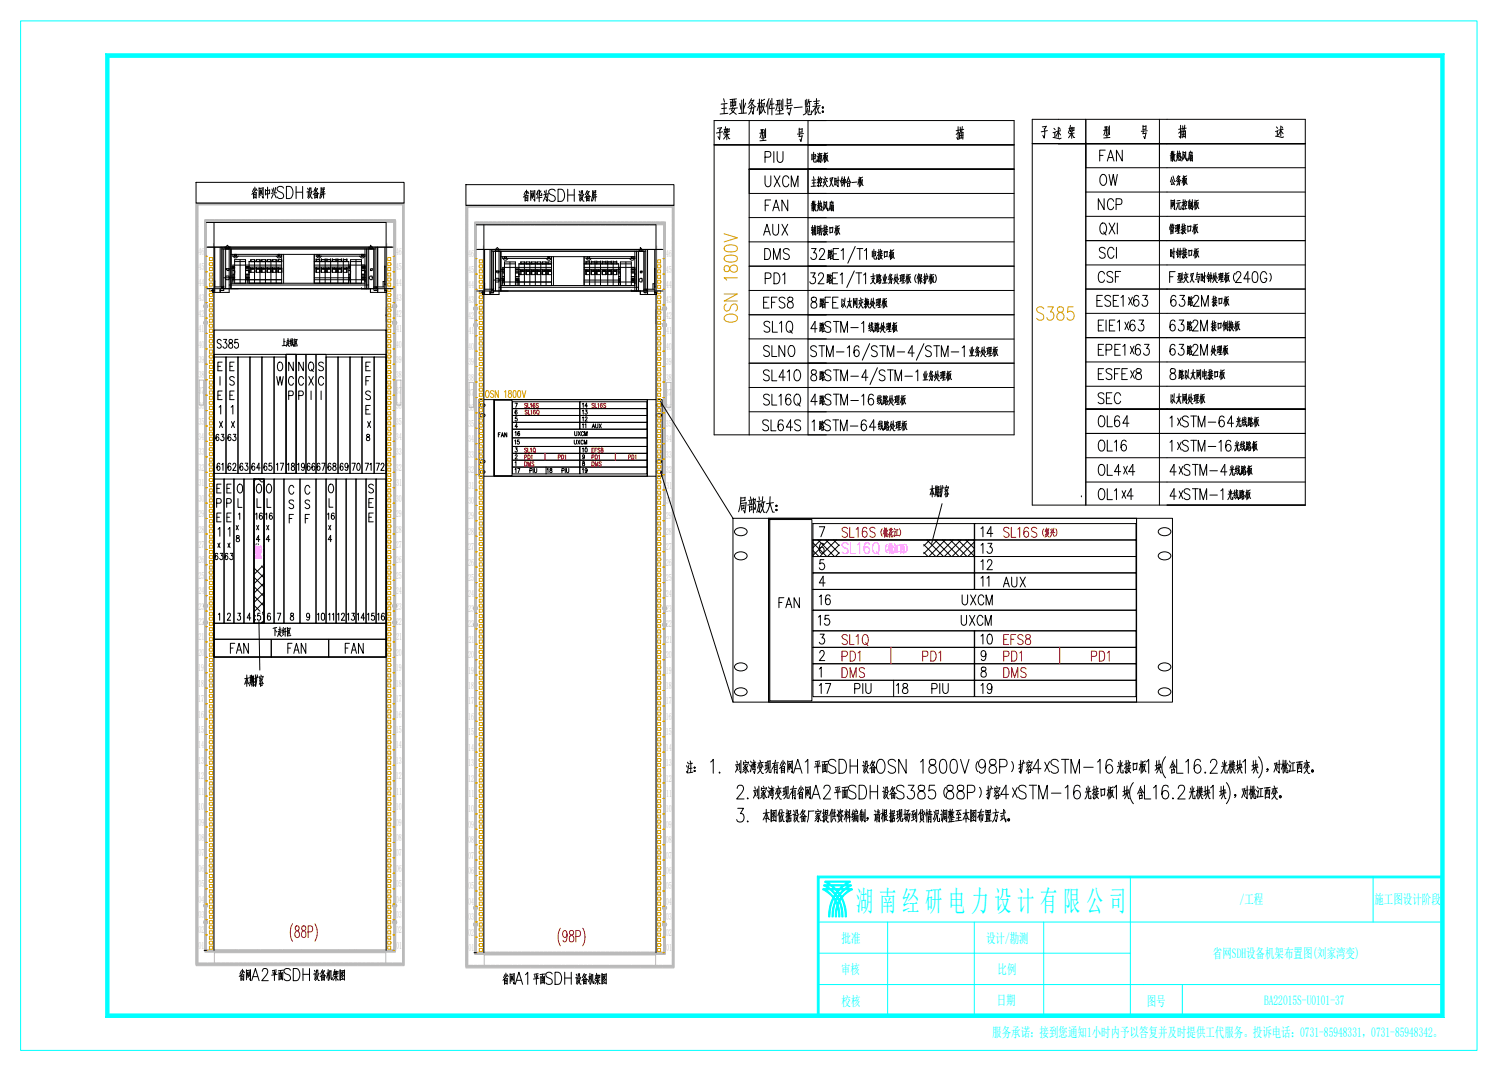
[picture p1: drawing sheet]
<svg xmlns="http://www.w3.org/2000/svg" width="432mm" height="309mm" viewBox="0 0 432 309" stroke-linecap="round" stroke-linejoin="round" font-family="sans-serif">
<defs><g id="words">
<text font-size="8.4" fill="#0ff" x="246.9" y="262.8">湖 南 经 研 电 力 设 计 有 限 公 司</text>
<g font-size="7">
<text x="207.5" y="33.1">主要业务板件型号一览表：</text>
<text x="212.7" y="148">局部放大：</text>
</g>
<g font-size="5.6">
<text x="206.3" y="40.3">子架</text>
<text x="218.9" y="40.7">型 号</text>
<text x="295.3" y="40.3">述架</text>
<text x="300" y="39.9">子</text>
<text x="318.1" y="39.9">型 号</text>
<text x="339.6" y="39.9">描</text>
<text x="362.5" y="39.9">述</text>
<text x="197.8" y="223.1">注：1.刘家湾变现有省网A1平面SDH设备OSN 1800V（98P）扩容4×STM-16光接口板1块(</text>
<text x="329.7" y="223.1">含L16.2光模块1块)，对桃江西变。</text>
<text x="202.6" y="230.5">2.刘家湾变现有省网A2平面SDH设备S385（88P）扩容4×STM-16</text>
<text x="299.6" y="230.5">光接口板1块(含</text>
<text x="322.6" y="230.5">L16.2</text>
<text x="331" y="230.5">光模块1块)，对桃江西变。</text>
<text x="210.2" y="237.2">3. 本图依据设备厂家提供资料编制，请根据现场到货情况调整至本图布置方式。</text>
</g>
<g font-size="5.3" fill="#dda500">
<text x="212.6" y="92.9" transform="rotate(-90 212.6 92.9)">OSN 1800V</text>
<text x="299" y="92.4">S385</text>
</g>
<g font-size="4.9" fill="#bababa">
<text x="72.4" y="57.3">省网中兴SDH设备屏</text>
<text x="150.8" y="58.1">省网华为SDH设备屏</text>
<text x="68.8" y="282.9">省网A2平面SDH设备机架图</text>
</g>
<g font-size="4.9">
<text x="268.1" y="143.3">本期扩容</text>
<text x="70.4" y="198">本期扩容</text>
<text x="144.9" y="284">省网A1</text>
<text x="152.8" y="284">平面SDH设备机架图</text>
</g>
<g font-size="4.6" fill="#f00">
<text x="83.7" y="270.5">(88P)</text>
<text x="160.9" y="271.8">(98P)</text>
</g>
<g font-size="4.4">
<text x="220.6" y="46.9">PIU</text>
<text x="233.8" y="46.9">电源板</text>
<text x="317.1" y="46.5">FAN</text>
<text x="337.4" y="46.5">散热风扇</text>
<text x="220.6" y="53.9">UXCM</text>
<text x="233.8" y="53.9">主控交叉时钟合一板</text>
<text x="317.2" y="53.5">OW</text>
<text x="337.4" y="53.5">公务板</text>
<text x="220.7" y="60.8">FAN</text>
<text x="233.8" y="60.9">散热风扇</text>
<text x="316.7" y="60.5">NCP</text>
<text x="337.4" y="60.5">网元控制板</text>
<text x="220.2" y="67.9">AUX</text>
<text x="233.8" y="67.9">辅助接口板</text>
<text x="317.2" y="67.5">QXI</text>
<text x="337.1" y="67.5">管理接口板</text>
<text x="220.5" y="74.9">DMS</text>
<text x="233.8" y="74.9">32路E1/T1电接口板</text>
<text x="317" y="74.5">SCI</text>
<text x="337.4" y="74.5">时钟接口板</text>
<text x="220.7" y="81.9">PD1</text>
<text x="233.5" y="81.9">32路E1/T1支路业务处理板（保护板）</text>
<text x="316.7" y="81.5">CSF</text>
<text x="337.3" y="81.5">F型交叉与时钟处理板（240G）</text>
<text x="220.2" y="88.9">EFS8</text>
<text x="233.9" y="88.9">8路FE以太网交换处理板</text>
<text x="316.3" y="88.4">ESE1×63</text>
<text x="337.6" y="88.4">63路2M接口板</text>
<text x="220.3" y="95.8">SL1Q</text>
<text x="233.8" y="95.9">4路STM-1线路处理板</text>
<text x="316.7" y="95.5">EIE1×63</text>
<text x="337.4" y="95.5">63路2M接口倒换板</text>
<text x="220.2" y="102.9">SLNO</text>
<text x="233.8" y="102.9">STM-16/STM-4/STM-1业务处理板</text>
<text x="316.7" y="102.5">EPE1×63</text>
<text x="337.4" y="102.5">63路2M</text>
<text x="346.5" y="102.5">处理板</text>
<text x="220.2" y="109.9">SL41O</text>
<text x="233.8" y="109.9">8路STM-4/STM-1</text>
<text x="258.6" y="109.9">业务处理板</text>
<text x="316.7" y="109.5">ESFE×8</text>
<text x="337.4" y="109.5">8路以太网电接口板</text>
<text x="220.2" y="116.9">SL16Q</text>
<text x="233.8" y="116.9">4路STM-16线路处理板</text>
<text x="316.7" y="116.5">SEC</text>
<text x="337.4" y="116.5">以太网处理板</text>
<text x="220" y="124.3">SL64S</text>
<text x="234.2" y="124.3">1</text>
<text x="235.7" y="124.3">路STM-64线路处理板</text>
<text x="316.7" y="123.1">OL64</text>
<text x="337.4" y="123.2">1×STM-64光线路板</text>
<text x="316.7" y="130.1">OL16</text>
<text x="337.4" y="130.2">1×STM-16光线路板</text>
<text x="316.7" y="137.1">OL4×4</text>
<text x="337.4" y="137.1">4×STM-4光线路板</text>
<text x="316.7" y="144.2">OL1×4</text>
<text x="337.4" y="144.2">4×STM-1光线路板</text>
</g>
<text font-size="4.4" fill="#f0f" x="242.9" y="159.7">SL16Q（桃江西）</text>
<g font-size="4">
<text x="236.3" y="154.9">7</text>
<text x="236.3" y="159.6">6</text>
<text x="282.9" y="159.6">13</text>
<text x="236.3" y="164.4">5</text>
<text x="282.9" y="164.4">12</text>
<text x="236.3" y="169.1">4</text>
<text x="282.9" y="169.1">11</text>
<text x="289.4" y="169.4">AUX</text>
<text x="224.6" y="175.3">FAN</text>
<text x="236.3" y="174.5">16</text>
<text x="277.5" y="174.5">UXCM</text>
<text x="78.6" y="183.6">下走纤区</text>
<text x="236" y="180.4">15</text>
<text x="236.3" y="185.8">3</text>
<text x="277.2" y="180.4">UXCM</text>
<text x="66.4" y="188.5">FAN</text>
<text x="83" y="188.5">FAN</text>
<text x="99.6" y="188.5">FAN</text>
<text x="236.3" y="190.6">2</text>
<text x="282.9" y="190.6">9</text>
<text x="236.3" y="195.4">1</text>
<text x="282.9" y="195.4">8</text>
<text x="236.3" y="200.1">17</text>
<text x="244.8" y="200.1">PIU</text>
<text x="258.5" y="200.1">18</text>
<text x="267" y="200.1">PIU</text>
<text x="282.9" y="200.1">19</text>
</g>
<g font-size="4" fill="#f00">
<text x="242.8" y="155">SL16S（桃花江）</text>
<text x="282.9" y="154.9">14 SL16S（复兴）</text>
<text x="242.8" y="186">SL1Q</text>
<text x="282.9" y="185.8">10 EFS8</text>
<text x="242.8" y="190.7">PD1</text>
<text x="266.1" y="190.7">PD1</text>
<text x="289.5" y="190.7">PD1</text>
<text x="314.8" y="190.7">PD1</text>
<text x="242.8" y="195.5">DMS</text>
<text x="289.5" y="195.5">DMS</text>
</g>
<g font-size="3.9" fill="#0ff">
<text x="357.5" y="260.9">/工程</text>
<text x="396.4" y="260.9">施工图设计阶段</text>
<text x="242.7" y="272">批准</text>
<text x="284.4" y="272">设计/勘测</text>
<text x="242.6" y="281">审核</text>
<text x="287.7" y="281">比例</text>
<text x="349.8" y="276.4">省网SDH设备机架布置图(刘家湾变)</text>
<text x="242.7" y="290.1">校核</text>
<text x="287.5" y="290">日期</text>
<text x="330.7" y="290.1">图号</text>
<text x="364.5" y="289.8">BA22015S-U0101-37</text>
<text x="286.2" y="299.3">服务承诺：接到您通知1小时内予以答复并及时提供工代服务。投诉电话：0731-85948331，0731-85948342。</text>
</g>
<g font-size="3.5">
<text x="62.6" y="100.5">S385</text>
<text x="81.3" y="100">上走线区</text>
<text x="62.8" y="107">E</text>
<text x="66.3" y="107">E</text>
<text x="80" y="107">O</text>
<text x="83.3" y="107">N</text>
<text x="86.2" y="107">N</text>
<text x="88.9" y="107">Q</text>
<text x="91.9" y="107">S</text>
<text x="105.5" y="107">E</text>
<text x="63.4" y="111.1">I</text>
<text x="66.2" y="111.1">S</text>
<text x="79.8" y="111.1">W</text>
<text x="83.2" y="111.1">C</text>
<text x="86.1" y="111.1">C</text>
<text x="89.1" y="111.1">X</text>
<text x="91.8" y="111.1">C</text>
<text x="105.5" y="111.1">F</text>
<text x="62.8" y="115.3">E</text>
<text x="63.2" y="119.5">1</text>
<text x="66.3" y="115.3">E</text>
<text x="66.6" y="119.5">1</text>
<text x="83.3" y="115.3">P</text>
<text x="86.2" y="115.3">P</text>
<text x="89.7" y="115.3">I</text>
<text x="92.6" y="115.3">I</text>
<text x="105.5" y="115.3">S</text>
<text x="105.5" y="119.5">E</text>
<text x="63.1" y="123.6">×</text>
<text x="66.5" y="123.6">×</text>
<text x="105.8" y="123.6">×</text>
<text x="62.5" y="142.2">E</text>
<text x="65.4" y="142.2">E</text>
<text x="68.4" y="142.2">O</text>
<text x="73.9" y="142.2">O</text>
<text x="76.8" y="142.2">O</text>
<text x="83.3" y="142.6">C</text>
<text x="87.9" y="142.6">C</text>
<text x="94.7" y="142.2">O</text>
<text x="106.3" y="142.2">S</text>
<text x="62.5" y="146.4">P</text>
<text x="65.4" y="146.4">P</text>
<text x="68.6" y="146.4">L</text>
<text x="74.1" y="146.4">L</text>
<text x="77" y="146.4">L</text>
<text x="83.4" y="146.7">S</text>
<text x="88" y="146.7">S</text>
<text x="94.9" y="146.3">L</text>
<text x="106.4" y="146.4">E</text>
<text x="62.5" y="150.6">E</text>
<text x="62.9" y="154.7">1</text>
<text x="65.4" y="150.6">E</text>
<text x="65.8" y="154.7">1</text>
<text x="83.4" y="150.9">F</text>
<text x="88" y="150.9">F</text>
<text x="106.4" y="150.6">E</text>
</g>
<g font-size="2.9" fill="#bababa">
<text x="57.2" y="73.5">46</text>
<text x="114.2" y="73.5">46</text>
<text x="135" y="74.2">46</text>
<text x="192" y="74.2">46</text>
<text x="57.2" y="82.4">44</text>
<text x="57.2" y="78">45</text>
<text x="114.2" y="82.4">44</text>
<text x="114.2" y="78">45</text>
<text x="135" y="83.1">44</text>
<text x="135" y="78.7">45</text>
<text x="192" y="83.1">44</text>
<text x="192" y="78.7">45</text>
<text x="57.2" y="86.9">43</text>
<text x="114.2" y="86.9">43</text>
<text x="135" y="87.6">43</text>
<text x="192" y="87.6">43</text>
<text x="57.2" y="91.4">42</text>
<text x="57.2" y="95.8">41</text>
<text x="114.2" y="91.4">42</text>
<text x="114.2" y="95.8">41</text>
<text x="135" y="92">42</text>
<text x="192" y="92">42</text>
<text x="57.2" y="100.3">40</text>
<text x="114.2" y="100.3">40</text>
<text x="135" y="100.9">40</text>
<text x="135.1" y="96.5">41</text>
<text x="192" y="100.9">40</text>
<text x="192.1" y="96.5">41</text>
<text x="57.2" y="104.7">39</text>
<text x="114.2" y="104.7">39</text>
<text x="135" y="105.3">39</text>
<text x="192" y="105.3">39</text>
<text x="57.2" y="113.6">37</text>
<text x="57.2" y="109.2">38</text>
<text x="114.2" y="113.6">37</text>
<text x="114.2" y="109.2">38</text>
<text x="135" y="109.8">38</text>
<text x="192" y="109.8">38</text>
<text x="57.2" y="118">36</text>
<text x="114.2" y="118">36</text>
<text x="135" y="118.7">36</text>
<text x="135" y="114.3">37</text>
<text x="192" y="118.7">36</text>
<text x="192" y="114.3">37</text>
<text x="57.2" y="122.5">35</text>
<text x="114.2" y="122.5">35</text>
<text x="135" y="123.2">35</text>
<text x="192" y="123.2">35</text>
<text x="57.1" y="126.9">34</text>
<text x="57.2" y="131.4">33</text>
<text x="114.1" y="126.9">34</text>
<text x="114.2" y="131.4">33</text>
<text x="135" y="127.6">34</text>
<text x="192" y="127.6">34</text>
<text x="57.2" y="135.9">32</text>
<text x="114.2" y="135.9">32</text>
<text x="135" y="136.5">32</text>
<text x="135" y="132.1">33</text>
<text x="192" y="136.5">32</text>
<text x="192" y="132.1">33</text>
<text x="57.2" y="140.3">31</text>
<text x="114.2" y="140.3">31</text>
<text x="135.1" y="141">31</text>
<text x="192.1" y="141">31</text>
<text x="57.2" y="149.2">29</text>
<text x="57.2" y="144.8">30</text>
<text x="114.2" y="149.2">29</text>
<text x="114.2" y="144.8">30</text>
<text x="135" y="149.8">29</text>
<text x="135" y="145.4">30</text>
<text x="192" y="149.8">29</text>
<text x="192" y="145.4">30</text>
<text x="57.2" y="153.7">28</text>
<text x="114.2" y="153.7">28</text>
<text x="135" y="154.3">28</text>
<text x="192" y="154.3">28</text>
<text x="57.2" y="158.1">27</text>
<text x="114.2" y="158.1">27</text>
<text x="135" y="158.7">27</text>
<text x="192" y="158.7">27</text>
<text x="57.2" y="167">25</text>
<text x="57.2" y="162.5">26</text>
<text x="114.2" y="167">25</text>
<text x="114.2" y="162.5">26</text>
<text x="135" y="167.7">25</text>
<text x="135" y="163.2">26</text>
<text x="192" y="167.7">25</text>
<text x="192" y="163.2">26</text>
<text x="57.2" y="171.5">24</text>
<text x="114.2" y="171.5">24</text>
<text x="135" y="172.1">24</text>
<text x="192" y="172.1">24</text>
<text x="57.2" y="175.9">23</text>
<text x="114.2" y="175.9">23</text>
<text x="135" y="176.6">23</text>
<text x="192" y="176.6">23</text>
<text x="57.2" y="180.3">22</text>
<text x="57.2" y="184.8">21</text>
<text x="114.2" y="180.3">22</text>
<text x="114.2" y="184.8">21</text>
<text x="135" y="181">22</text>
<text x="135.1" y="185.5">21</text>
<text x="192" y="181">22</text>
<text x="192.1" y="185.5">21</text>
<text x="57.2" y="189.3">20</text>
<text x="114.2" y="189.3">20</text>
<text x="135" y="189.9">20</text>
<text x="192" y="189.9">20</text>
<text x="57.1" y="193.7">19</text>
<text x="114.2" y="193.7">19</text>
<text x="135" y="194.3">19</text>
<text x="192" y="194.3">19</text>
<text x="57.1" y="202.6">17</text>
<text x="57.1" y="198.2">18</text>
<text x="114.1" y="202.6">17</text>
<text x="114.1" y="198.2">18</text>
<text x="135" y="203.2">17</text>
<text x="135" y="198.8">18</text>
<text x="192" y="203.2">17</text>
<text x="192" y="198.8">18</text>
<text x="57.1" y="207">16</text>
<text x="114.2" y="207">16</text>
<text x="135" y="207.7">16</text>
<text x="192" y="207.7">16</text>
<text x="57.1" y="215.9">14</text>
<text x="57.1" y="211.5">15</text>
<text x="114.1" y="215.9">14</text>
<text x="114.2" y="211.5">15</text>
<text x="135" y="212.2">15</text>
<text x="192" y="212.2">15</text>
<text x="57.1" y="220.4">13</text>
<text x="114.1" y="220.4">13</text>
<text x="135" y="221.1">13</text>
<text x="135" y="216.6">14</text>
<text x="192" y="221.1">13</text>
<text x="192" y="216.6">14</text>
<text x="57.1" y="224.8">12</text>
<text x="114.1" y="224.8">12</text>
<text x="135" y="225.5">12</text>
<text x="192" y="225.5">12</text>
<text x="57.1" y="233.7">10</text>
<text x="57.2" y="229.3">11</text>
<text x="114.1" y="233.7">10</text>
<text x="114.2" y="229.3">11</text>
<text x="135.1" y="230">11</text>
<text x="192.1" y="230">11</text>
<text x="57.2" y="238.2">09</text>
<text x="114.2" y="238.2">09</text>
<text x="135" y="234.4">10</text>
<text x="135" y="238.8">09</text>
<text x="192" y="234.4">10</text>
<text x="192" y="238.8">09</text>
<text x="57.2" y="242.7">08</text>
<text x="114.2" y="242.7">08</text>
<text x="135" y="243.3">08</text>
<text x="192" y="243.3">08</text>
<text x="57.2" y="251.5">06</text>
<text x="57.2" y="247.1">07</text>
<text x="114.2" y="251.5">06</text>
<text x="114.2" y="247.1">07</text>
<text x="135" y="247.7">07</text>
<text x="192" y="247.7">07</text>
<text x="57.2" y="256">05</text>
<text x="114.2" y="256">05</text>
<text x="135" y="256.6">05</text>
<text x="135" y="252.2">06</text>
<text x="192" y="256.6">05</text>
<text x="192" y="252.2">06</text>
<text x="57.2" y="260.4">04</text>
<text x="114.2" y="260.4">04</text>
<text x="135" y="261.1">04</text>
<text x="192" y="261.1">04</text>
<text x="57.2" y="269.3">02</text>
<text x="57.2" y="264.8">03</text>
<text x="114.2" y="269.3">02</text>
<text x="114.2" y="264.8">03</text>
<text x="135" y="270">02</text>
<text x="135" y="265.4">03</text>
<text x="192" y="270">02</text>
<text x="192" y="265.4">03</text>
<text x="57.2" y="273.8">01</text>
<text x="114.2" y="273.8">01</text>
<text x="135.1" y="274.5">01</text>
<text x="192.1" y="274.5">01</text>
</g>
<g font-size="2.9">
<text x="62.6" y="135.7">61</text>
<text x="65.7" y="135.7">62</text>
<text x="69.2" y="135.7">63</text>
<text x="72.6" y="135.7">64</text>
<text x="76.1" y="135.7">65</text>
<text x="79.7" y="135.7">17</text>
<text x="82.9" y="135.7">18</text>
<text x="88.5" y="135.7">66</text>
<text x="91.4" y="135.7">67</text>
<text x="94.6" y="135.7">68</text>
<text x="98.1" y="135.7">69</text>
<text x="101.5" y="135.7">70</text>
<text x="105.3" y="135.7">71</text>
<text x="108.5" y="135.7">72</text>
<text x="63" y="179">1</text>
<text x="65.5" y="179">2</text>
<text x="68.4" y="179">3</text>
<text x="71.3" y="179">4</text>
<text x="74.2" y="179">5</text>
<text x="77.1" y="179">6</text>
<text x="80" y="179">7</text>
<text x="83.7" y="179">8</text>
<text x="88.4" y="179">9</text>
<text x="91.5" y="179">10</text>
<text x="94.7" y="179">11</text>
<text x="97.3" y="179">12</text>
<text x="103.1" y="179">14</text>
<text x="108.9" y="179">16</text>
</g>
<text font-size="2.8" fill="#dda500" x="140" y="114.7">OSN 1800V</text>
<text font-size="2.8" fill="#f0f" x="73.6" y="157.4" transform="rotate(90 73.6 157.4)">至桃江西</text>
<g font-size="2.5">
<text x="62.3" y="127.1">63</text>
<text x="65.7" y="127.1">63</text>
<text x="105.7" y="127.1">8</text>
<text x="68.3" y="149.8">1</text>
<text x="73.7" y="149.8">16</text>
<text x="94.4" y="149.8">16</text>
<text x="68" y="153">×</text>
<text x="73.9" y="153">×</text>
<text x="76.8" y="153">×</text>
<text x="94.6" y="153">×</text>
<text x="62" y="161.5">63</text>
<text x="62.7" y="158.2">×</text>
<text x="64.9" y="161.5">63</text>
<text x="65.6" y="158.2">×</text>
<text x="68.1" y="156.3">8</text>
<text x="73.9" y="156.3">4</text>
<text x="76.8" y="156.3">4</text>
<text x="94.6" y="156.3">4</text>
</g>
<g font-size="1.7">
<text x="148.5" y="119.5">6</text>
<text x="148.5" y="117.5">7</text>
<text x="168" y="119.5">13</text>
<text x="148.5" y="125.7">16</text>
<text x="148.5" y="123.5">4</text>
<text x="148.5" y="121.5">5</text>
<text x="165.7" y="125.7">UXCM</text>
<text x="168" y="123.5">11</text>
<text x="168" y="121.5">12</text>
<text x="170.7" y="123.5">AUX</text>
<text x="143.7" y="126.1">FAN</text>
<text x="148.4" y="128.2">15</text>
<text x="148.5" y="130.4">3</text>
<text x="165.6" y="128.2">UXCM</text>
<text x="148.5" y="132.4">2</text>
<text x="148.5" y="134.4">1</text>
<text x="148.5" y="136.4">17</text>
<text x="152.1" y="136.4">PIU</text>
<text x="157.8" y="136.4">18</text>
<text x="161.4" y="136.4">PIU</text>
<text x="168" y="136.4">19</text>
<text x="168" y="134.4">8</text>
<text x="168" y="132.4">9</text>
</g>
<g font-size="1.7" fill="#f00">
<text x="151.3" y="117.6">SL16S</text>
<text x="151.4" y="119.5">SL16Q</text>
<text x="168" y="117.5">14 SL16S</text>
<text x="151.3" y="130.5">SL1Q</text>
<text x="168" y="130.4">10 EFS8</text>
<text x="151.3" y="134.5">DMS</text>
<text x="151.3" y="132.5">PD1</text>
<text x="161" y="132.5">PD1</text>
<text x="170.7" y="134.5">DMS</text>
<text x="170.7" y="132.5">PD1</text>
<text x="181.3" y="132.5">PD1</text>
</g>
</g></defs>
<!-- layer: JQLayer -->
<g fill="none" stroke="#000" stroke-width=".29">
<path d="M56.5 52.6h60v6h-60zM134.4 53.3h60v6h-60zM61.7 64.2v210M111.4 64.2v210M139.5 64.9v210M189.2 64.9v210M61.7 95.2h49.7v94.4h-49.7zM111.2 90.9h.2M61.7 103h3.5v33.6h-3.5zM61.7 102.2h49.7v87.4h-49.7zM65.2 103h3.4v33.6h-3.4zM68.6 103h3.5v33.6h-3.5z"/>
<path d="M72.1 103h3.4v33.6h-3.4zM75.5 103h3.5v33.6h-3.5zM79 103h3.5v33.6h-3.5zM82.5 102.2h2.9v34.4h-2.9zM85.4 102.2h2.8v34.4h-2.8zM88.2 102.2h2.9v34.4h-2.9zM91.1 102.2h2.9v34.4h-2.9zM94 103h3.5v33.6h-3.5zM97.5 103h3.4v33.6h-3.4zM100.9 103h3.5v33.6h-3.5zM104.4 103h3.5v33.6h-3.5zM107.9 103h3.5v33.6h-3.5z"/>
<path d="M138.2 115.3h4.3v22.1h-4.3zM138.4 116.7a.76 .76 0 0 1 .9-.3 .76 .76 0 0 1 .5 .7 .76 .76 0 0 1-.8 .3 .76 .76 0 0 1-.6-.7zM138.4 119.6a.76 .76 0 0 1 .9-.3 .76 .76 0 0 1 .5 .7 .76 .76 0 0 1-.8 .3 .76 .76 0 0 1-.6-.7zM142.5 115.3h44.2v22.1h-44.2zM142.6 115.5h5.1v21.7h-5.1zM147.8 119.9h19.4v2h-19.4zM147.8 117.9h19.4v2h-19.4zM147.8 115.9h19.4v2h-19.4zM167.2 119.9h19.4v2h-19.4zM167.2 117.9h19.4v2h-19.4zM167.2 115.9h19.4v2h-19.4zM186.7 115.3h4.3v22.1h-4.3z"/>
<path d="M189.3 116.7a.76 .76 0 0 1 .9-.3 .76 .76 0 0 1 .5 .7 .76 .76 0 0 1-.8 .3 .76 .76 0 0 1-.6-.7zM189.3 119.6a.76 .76 0 0 1 .9-.3 .76 .76 0 0 1 .5 .7 .76 .76 0 0 1-.8 .3 .76 .76 0 0 1-.6-.7zM190.5 115.9l20.9 33.6M61.7 138.2h2.9v41.6h-2.9zM64.6 138.2h2.9v41.6h-2.9zM67.5 138.2h2.9v41.6h-2.9zM70.4 138.2h2.9v41.6h-2.9zM73.3 138.2h2.8v41.6h-2.8zM76.1 138.2h2.9v41.6h-2.9zM79 138.2h2.9v41.6h-2.9zM81.9 138.2h4.6v41.6h-4.6zM86.5 138.2h4.6v41.6h-4.6z"/>
<path d="M87.8 134.3l-.2 .6a.58 .58 0 0 1-.7-.6 .58 .58 0 0 1 .7-.6l.2 .6-.2 1.3-.3 .1-.3-.3M91.1 138.2h2.9v41.6h-2.9zM94 138.2h2.9v41.6h-2.9zM96.9 138.2h2.9v41.6h-2.9zM99.8 138.2h2.9v41.6h-2.9zM102.7 138.2h2.9v41.6h-2.9zM105.6 138.2h2.9v41.6h-2.9zM108.5 138.2h2.9v41.6h-2.9zM138.4 136a.76 .76 0 0 1 .9-.3 .76 .76 0 0 1 .5 .7 .76 .76 0 0 1-.8 .3 .76 .76 0 0 1-.6-.7zM138.4 133a.76 .76 0 0 1 .9-.3 .76 .76 0 0 1 .5 .7 .76 .76 0 0 1-.8 .3 .76 .76 0 0 1-.6-.7zM147.8 126.3h38.8v2.5h-38.8zM147.8 123.8h38.8v2.5h-38.8z"/>
<path d="M147.8 121.9h19.4v1.9h-19.4zM147.8 134.8h19.4v1.9h-19.4zM147.8 132.8h19.4v2h-19.4zM147.8 130.8h19.4v2h-19.4zM147.8 128.8h19.4v2h-19.4zM167.2 121.9h19.4v1.9h-19.4zM167.2 134.8h19.4v1.9h-19.4zM167.2 132.8h19.4v2h-19.4zM167.2 130.8h19.4v2h-19.4zM167.2 128.8h19.4v2h-19.4zM189.3 136a.76 .76 0 0 1 .9-.3 .76 .76 0 0 1 .5 .7 .76 .76 0 0 1-.8 .3 .76 .76 0 0 1-.6-.7zM189.3 133a.76 .76 0 0 1 .9-.3 .76 .76 0 0 1 .5 .7 .76 .76 0 0 1-.8 .3 .76 .76 0 0 1-.6-.7z"/>
<path d="M190.5 136.1l20.9 66.5M211.4 149.5h10.3v53.1h-10.3zM212.2 152.7a2.11 2.11 0 0 1 3.3 .7 2.01 2.01 0 0 1-1.9 1.2 2.01 2.01 0 0 1-1.8-1.2zM212.2 159.7a2.11 2.11 0 0 1 3.3 .7 2.01 2.01 0 0 1-1.9 1.1 2.01 2.01 0 0 1-1.8-1.1zM221.7 149.5h106.1v53.1h-106.1zM222 149.9h12.1v52.3h-12.1zM234.4 155.8h46.6v4.8h-46.6zM234.4 151.1h46.6v4.7h-46.6zM281.1 155.8h46.5v4.8h-46.5zM281.1 151.1h46.5v4.7h-46.5zM327.8 149.5h10.3v53.1h-10.3zM334.4 152.7a2.11 2.11 0 0 1 3.3 .7 2.01 2.01 0 0 1-1.9 1.2 2.01 2.01 0 0 1-1.8-1.2z"/>
<path d="M334.4 159.7a2.11 2.11 0 0 1 3.3 .7 2.01 2.01 0 0 1-1.9 1.1 2.01 2.01 0 0 1-1.8-1.1zM61.7 179.8h49.7v4.6h-49.7zM101.4 176.9h.8l-.4 .8a.59 .59 0 0 1 .5 .9 .59 .59 0 0 1-1 0M107.9 176.9h-.7l-.1 .9a.6 .6 0 0 1 1 .5 .6 .6 0 0 1-1 .5v-.2M234.4 176.1h93.3v5.9h-93.3zM234.4 170.1h93.3v6h-93.3zM234.4 165.3h46.6v4.8h-46.6zM234.4 160.6h46.6v4.7h-46.6zM281.1 165.3h46.5v4.8h-46.5zM281.1 160.6h46.5v4.7h-46.5zM61.7 184.4h16.5v5.2h-16.5zM78.2 184.4h16.6v5.2h-16.6z"/>
<path d="M94.8 184.4h16.6v5.2h-16.6zM212.2 198.9a2.11 2.11 0 0 1 3.3 .7 2.01 2.01 0 0 1-1.9 1.2 2.01 2.01 0 0 1-1.8-1.2zM212.2 191.7a2.11 2.11 0 0 1 3.3 .7 2.01 2.01 0 0 1-1.9 1.2 2.01 2.01 0 0 1-1.8-1.2zM234.4 196.3h46.6v4.7h-46.6zM234.4 191.5h46.6v4.8h-46.6zM234.4 186.8h46.6v4.7h-46.6zM234.4 182h46.6v4.8h-46.6zM281.1 196.3h46.5v4.7h-46.5zM281.1 191.5h46.5v4.8h-46.5zM281.1 186.8h46.5v4.7h-46.5zM281.1 182h46.5v4.8h-46.5zM334.4 198.9a2.11 2.11 0 0 1 3.3 .7 2.01 2.01 0 0 1-1.9 1.2 2.01 2.01 0 0 1-1.8-1.2z"/>
<path d="M334.4 191.7a2.11 2.11 0 0 1 3.3 .7 2.01 2.01 0 0 1-1.9 1.2 2.01 2.01 0 0 1-1.8-1.2z"/>
</g>
<path d="M157.2 130.8v2M177.4 130.8v2M256.9 186.8v4.7M305.6 186.8v4.7" fill="none" stroke="#f00" stroke-width=".29"/>
<g fill="none" stroke="#bababa" stroke-width=".29">
<path d="M56.5 58.9h.1M56.5 59.2h.1M56.5 59.5h.1M56.5 59.8h.1M56.5 58.6h60v220h-60zM56.6 58.7h.1M56.6 59.1h.1M56.6 59.4h.1M56.6 59.7h.1M56.6 60h.1M56.7 58.9h.1M56.7 59.2h.1"/>
<path d="M56.7 59.5h.1M56.7 59.8h.1M56.8 58.7h.1M56.8 59.1h.1M56.8 59.4h.1M56.8 59.7h.1M56.8 60h.1M56.9 58.9h.1M56.9 59.2h.1M56.9 59.5h.1M56.9 59.8h.1M56.9 58.7h.1"/>
<path d="M56.9 59.1h.1M56.9 59.4h.1M56.9 59.7h.1M56.9 60h.1M57 58.9h.1M57 59.2h.1M57 59.5h.1M57 59.8h.1M57 59.1h59.1v219h-59.1zM57.1 58.7h.1M57.1 59.1h.1M57.2 58.9h.1"/>
<path d="M57.2 58.7h.1M57.2 59.1h.1M57.4 58.9h.1M57.5 58.7h.1M57.5 59.1h.1M57.5 58.9h.1M57.6 58.7h.1M57.6 59.1h.1M57.7 58.9h.1M57.8 58.7h.1M57.8 59.1h.1M57.8 58.9h.1"/>
<path d="M57.9 58.7h.1M57.9 59.1h.1M58 58.9h.1M58.1 58.7h.1M58.1 59.1h.1M58.2 58.9h.1M58.2 58.7h.1M58.2 59.1h.1M58.3 58.9h.1M58.4 58.7h.1M58.4 59.1h.1M58.5 58.9h.1"/>
<path d="M58.5 58.7h.1M58.5 59.1h.1M58.6 58.9h.1M58.7 58.7h.1M58.7 59.1h.1M58.8 58.9h.1M58.9 58.7h.1M58.9 59.1h.1M58.9 58.9h.1M59 58.7h.1M59 59.1h.1M59.1 58.9h.1"/>
<path d="M59.2 58.7h.1M59.2 59.1h.1M59.2 58.9h.1M59.3 58.7h.1M59.3 59.1h.1M59.4 58.9h.1M59.5 58.7h.1M59.5 59.1h.1M59.6 58.9h.1M59.6 58.7h.1M59.6 59.1h.1M59.7 58.9h.1"/>
<path d="M59.8 58.7h.1M59.8 59.1h.1M59.9 58.9h.1M60 58.7h.1M60 59.1h.1M60 58.9h.1M60.1 58.7h.1M60.1 59.1h.1M60.2 58.9h.1M60.3 58.7h.1M60.3 59.1h.1M60.3 58.9h.1"/>
<path d="M60.4 58.7h.1M60.4 59.1h.1M60.5 58.9h.1M60.6 58.7h.1M60.6 59.1h.1M60.7 58.9h.1M60.8 58.7h.1M60.8 59.1h.1M60.9 58.9h.1M60.9 58.7h.1M60.9 59.1h.1M61 58.9h.1"/>
<path d="M61.1 58.7h.1M61.1 59.1h.1M61.2 58.9h.1M61.3 58.7h.1M61.3 59.1h.1M61.3 58.9h.1M61.4 58.7h.1M61.4 59.1h.1M61.5 58.9h.1M61.6 58.7h.1M61.6 59.1h.1M61.6 58.9h.1"/>
<path d="M61.7 58.7h.1M61.7 59.1h.1M61.8 58.9h.1M61.9 58.7h.1M61.9 59.1h.1M62 58.9h.1M62 58.7h.1M62 59.1h.1M62.1 58.9h.1M62.2 58.7h.1M62.2 59.1h.1M62.3 58.9h.1"/>
<path d="M62.3 58.7h.1M62.3 59.1h.1M62.4 58.9h.1M62.5 58.7h.1M62.5 59.1h.1M62.6 58.9h.1M62.7 58.7h.1M62.7 59.1h.1M62.7 58.9h.1M62.8 58.7h.1M62.8 59.1h.1M62.9 58.9h.1"/>
<path d="M63 58.7h.1M63 59.1h.1M63 58.9h.1M63.1 58.7h.1M63.1 59.1h.1M63.2 58.9h.1M63.3 58.7h.1M63.3 59.1h.1M63.4 58.9h.1M63.4 58.7h.1M63.4 59.1h.1M63.5 58.9h.1"/>
<path d="M63.6 58.7h.1M63.6 59.1h.1M63.7 58.9h.1M63.8 58.7h.1M63.8 59.1h.1M63.9 58.9h.1M64 58.7h.1M64 59.1h.1M64 58.9h.1M64.1 58.7h.1M64.1 59.1h.1M64.2 58.9h.1"/>
<path d="M64.3 58.7h.1M64.3 59.1h.1M64.3 58.9h.1M64.4 58.7h.1M64.4 59.1h.1M64.5 58.9h.1M64.6 58.7h.1M64.6 59.1h.1M64.7 58.9h.1M64.7 58.7h.1M64.7 59.1h.1M64.8 58.9h.1"/>
<path d="M64.9 58.7h.1M64.9 59.1h.1M65 58.9h.1M65.1 58.7h.1M65.1 59.1h.1M65.1 58.9h.1M65.2 58.7h.1M65.2 59.1h.1M65.3 58.9h.1M65.4 58.7h.1M65.4 59.1h.1M65.4 58.9h.1"/>
<path d="M65.5 58.7h.1M65.5 59.1h.1M65.6 58.9h.1M65.7 58.7h.1M65.7 59.1h.1M65.8 58.9h.1M65.8 58.7h.1M65.8 59.1h.1M65.9 58.9h.1M66 58.7h.1M66 59.1h.1M66.1 58.9h.1"/>
<path d="M66.1 58.7h.1M66.1 59.1h.1M66.2 58.9h.1M66.3 58.7h.1M66.3 59.1h.1M66.4 58.9h.1M66.5 58.7h.1M66.5 59.1h.1M66.5 58.9h.1M66.6 58.7h.1M66.6 59.1h.1M66.7 58.9h.1"/>
<path d="M66.8 58.7h.1M66.8 59.1h.1M66.9 58.9h.1M67 58.7h.1M67 59.1h.1M67.1 58.9h.1M67.1 58.7h.1M67.1 59.1h.1M67.2 58.9h.1M67.3 58.7h.1M67.3 59.1h.1M67.4 58.9h.1"/>
<path d="M67.4 58.7h.1M67.4 59.1h.1M67.5 58.9h.1M67.6 58.7h.1M67.6 59.1h.1M67.7 58.9h.1M67.8 58.7h.1M67.8 59.1h.1M67.8 58.9h.1M67.9 58.7h.1M67.9 59.1h.1M68 58.9h.1"/>
<path d="M68.1 58.7h.1M68.1 59.1h.1M68.1 58.9h.1M68.2 58.7h.1M68.2 59.1h.1M68.3 58.9h.1M68.4 58.7h.1M68.4 59.1h.1M68.5 58.9h.1M68.5 58.7h.1M68.5 59.1h.1M68.6 58.9h.1"/>
<path d="M68.7 58.7h.1M68.7 59.1h.1M68.8 58.9h.1M68.9 58.7h.1M68.9 59.1h.1M68.9 58.9h.1M69 58.7h.1M69 59.1h.1M69.1 58.9h.1M69.2 58.7h.1M69.2 59.1h.1M69.2 58.9h.1"/>
<path d="M69.3 58.7h.1M69.3 59.1h.1M69.4 58.9h.1M69.5 58.7h.1M69.5 59.1h.1M69.6 58.9h.1M69.6 58.7h.1M69.6 59.1h.1M69.7 58.9h.1M69.8 58.7h.1M69.8 59.1h.1M69.9 58.9h.1"/>
<path d="M69.9 58.7h.1M69.9 59.1h.1M70.1 58.9h.1M70.2 58.7h.1M70.2 59.1h.1M70.2 58.9h.1M70.3 58.7h.1M70.3 59.1h.1M70.4 58.9h.1M70.5 58.7h.1M70.5 59.1h.1M70.5 58.9h.1"/>
<path d="M70.6 58.7h.1M70.6 59.1h.1M70.7 58.9h.1M70.8 58.7h.1M70.8 59.1h.1M95.6 58.7h.1M95.6 59.1h.1M95.6 58.9h.1M95.7 58.7h.1M95.7 59.1h.1M95.8 58.9h.1M95.9 58.7h.1"/>
<path d="M95.9 59.1h.1M95.9 58.9h.1M96 58.7h.1M96 59.1h.1M96.1 58.9h.1M96.2 58.7h.1M96.2 59.1h.1M96.3 58.9h.1M96.3 58.7h.1M96.3 59.1h.1M96.4 58.9h.1M96.5 58.7h.1"/>
<path d="M96.5 59.1h.1M96.6 58.9h.1M96.6 58.7h.1M96.6 59.1h.1M96.7 58.9h.1M96.8 58.7h.1M96.8 59.1h.1M96.9 58.9h.1M97 58.7h.1M97 59.1h.1M97 58.9h.1M97.1 58.7h.1"/>
<path d="M97.1 59.1h.1M97.2 58.9h.1M97.3 58.7h.1M97.3 59.1h.1M97.3 58.9h.1M97.4 58.7h.1M97.4 59.1h.1M97.5 58.9h.1M97.6 58.7h.1M97.6 59.1h.1M97.7 58.9h.1M97.7 58.7h.1"/>
<path d="M97.7 59.1h.1M97.8 58.9h.1M97.9 58.7h.1M97.9 59.1h.1M98 58.9h.1M98.1 58.7h.1M98.1 59.1h.1M98.1 58.9h.1M98.2 58.7h.1M98.2 59.1h.1M98.3 58.9h.1M98.4 58.7h.1"/>
<path d="M98.4 59.1h.1M98.4 58.9h.1M98.5 58.7h.1M98.5 59.1h.1M98.6 58.9h.1M98.7 58.7h.1M98.7 59.1h.1M98.8 58.9h.1M98.9 58.7h.1M98.9 59.1h.1M99 58.9h.1M99 58.7h.1"/>
<path d="M99 59.1h.1M99.1 58.9h.1M99.2 58.7h.1M99.2 59.1h.1M99.3 58.9h.1M99.4 58.7h.1M99.4 59.1h.1M99.4 58.9h.1M99.5 58.7h.1M99.5 59.1h.1M99.6 58.9h.1M99.7 58.7h.1"/>
<path d="M99.7 59.1h.1M99.7 58.9h.1M99.8 58.7h.1M99.8 59.1h.1M99.9 58.9h.1M100 58.7h.1M100 59.1h.1M100.1 58.9h.1M100.1 58.7h.1M100.1 59.1h.1M100.2 58.9h.1M100.3 58.7h.1"/>
<path d="M100.3 59.1h.1M100.4 58.9h.1M100.4 58.7h.1M100.4 59.1h.1M100.5 58.9h.1M100.6 58.7h.1M100.6 59.1h.1M100.7 58.9h.1M100.8 58.7h.1M100.8 59.1h.1M100.8 58.9h.1M100.9 58.7h.1"/>
<path d="M100.9 59.1h.1M101 58.9h.1M101.1 58.7h.1M101.1 59.1h.1M101.1 58.9h.1M101.2 58.7h.1M101.2 59.1h.1M101.3 58.9h.1M101.4 58.7h.1M101.4 59.1h.1M101.5 58.9h.1M101.5 58.7h.1"/>
<path d="M101.5 59.1h.1M101.6 58.9h.1M101.7 58.7h.1M101.7 59.1h.1M101.8 58.9h.1M101.9 58.7h.1M101.9 59.1h.1M102 58.9h.1M102.1 58.7h.1M102.1 59.1h.1M102.1 58.9h.1M102.2 58.7h.1"/>
<path d="M102.2 59.1h.1M102.3 58.9h.1M102.4 58.7h.1M102.4 59.1h.1M102.4 58.9h.1M102.5 58.7h.1M102.5 59.1h.1M102.6 58.9h.1M102.7 58.7h.1M102.7 59.1h.1M102.8 58.9h.1M102.8 58.7h.1"/>
<path d="M102.8 59.1h.1M102.9 58.9h.1M103 58.7h.1M103 59.1h.1M103.1 58.9h.1M103.2 58.7h.1M103.2 59.1h.1M103.2 58.9h.1M103.3 58.7h.1M103.3 59.1h.1M103.4 58.9h.1M103.5 58.7h.1"/>
<path d="M103.5 59.1h.1M103.5 58.9h.1M103.6 58.7h.1M103.6 59.1h.1M103.7 58.9h.1M103.8 58.7h.1M103.8 59.1h.1M103.9 58.9h.1M103.9 58.7h.1M103.9 59.1h.1M104 58.9h.1M104.1 58.7h.1"/>
<path d="M104.1 59.1h.1M104.2 58.9h.1M104.2 58.7h.1M104.2 59.1h.1M104.3 58.9h.1M104.4 58.7h.1M104.4 59.1h.1M104.5 58.9h.1M104.6 58.7h.1M104.6 59.1h.1M104.6 58.9h.1M104.7 58.7h.1"/>
<path d="M104.7 59.1h.1M104.8 58.9h.1M104.9 58.7h.1M104.9 59.1h.1M105 58.9h.1M105.1 58.7h.1M105.1 59.1h.1M105.2 58.9h.1M105.2 58.7h.1M105.2 59.1h.1M105.3 58.9h.1M105.4 58.7h.1"/>
<path d="M105.4 59.1h.1M105.5 58.9h.1M105.5 58.7h.1M105.5 59.1h.1M105.6 58.9h.1M105.7 58.7h.1M105.7 59.1h.1M105.8 58.9h.1M105.9 58.7h.1M105.9 59.1h.1M105.9 58.9h.1M106 58.7h.1"/>
<path d="M106 59.1h.1M106.1 58.9h.1M106.2 58.7h.1M106.2 59.1h.1M106.2 58.9h.1M106.3 58.7h.1M106.3 59.1h.1M106.4 58.9h.1M106.5 58.7h.1M106.5 59.1h.1M106.6 58.9h.1M106.6 58.7h.1"/>
<path d="M106.6 59.1h.1M106.7 58.9h.1M106.8 58.7h.1M106.8 59.1h.1M106.9 58.9h.1M107 58.7h.1M107 59.1h.1M107 58.9h.1M107.1 58.7h.1M107.1 59.1h.1M107.2 58.9h.1M107.3 58.7h.1"/>
<path d="M107.3 59.1h.1M107.3 58.9h.1M107.4 58.7h.1M107.4 59.1h.1M107.5 58.9h.1M107.6 58.7h.1M107.6 59.1h.1M107.7 58.9h.1M107.7 58.7h.1M107.7 59.1h.1M107.8 58.9h.1M107.9 58.7h.1"/>
<path d="M107.9 59.1h.1M108 58.9h.1M108 58.7h.1M108 59.1h.1M108.2 58.9h.1M108.3 58.7h.1M108.3 59.1h.1M108.3 58.9h.1M108.4 58.7h.1M108.4 59.1h.1M108.5 58.9h.1M108.6 58.7h.1"/>
<path d="M108.6 59.1h.1M108.6 58.9h.1M108.7 58.7h.1M108.7 59.1h.1M108.8 58.9h.1M108.9 58.7h.1M108.9 59.1h.1M109 58.9h.1M109 58.7h.1M109 59.1h.1M109.1 58.9h.1M109.2 58.7h.1"/>
<path d="M109.2 59.1h.1M109.3 58.9h.1M109.3 58.7h.1M109.3 59.1h.1M109.4 58.9h.1M109.5 58.7h.1M109.5 59.1h.1M109.6 58.9h.1M109.7 58.7h.1M109.7 59.1h.1M109.7 58.9h.1M109.8 58.7h.1"/>
<path d="M109.8 59.1h.1M109.9 58.9h.1M110 58.7h.1M110 59.1h.1M110 58.9h.1M110.1 58.7h.1M110.1 59.1h.1M110.2 58.9h.1M110.3 58.7h.1M110.3 59.1h.1M110.4 58.9h.1M110.4 58.7h.1"/>
<path d="M110.4 59.1h.1M110.5 58.9h.1M110.6 58.7h.1M110.6 59.1h.1M110.7 58.9h.1M110.8 58.7h.1M110.8 59.1h.1M110.8 58.9h.1M110.9 58.7h.1M110.9 59.1h.1M111 58.9h.1M111.1 58.7h.1"/>
<path d="M111.1 59.1h.1M111.1 58.9h.1M111.2 58.7h.1M111.2 59.1h.1M111.3 58.9h.1M111.4 58.7h.1M111.4 59.1h.1M111.5 58.9h.1M111.6 58.7h.1M111.6 59.1h.1M111.7 58.9h.1M111.7 58.7h.1"/>
<path d="M111.7 59.1h.1M111.8 58.9h.1M111.9 58.7h.1M111.9 59.1h.1M112 58.9h.1M112.1 58.7h.1M112.1 59.1h.1M112.1 58.9h.1M112.2 58.7h.1M112.2 59.1h.1M112.3 58.9h.1M112.4 58.7h.1"/>
<path d="M112.4 59.1h.1M112.4 58.9h.1M112.5 58.7h.1M112.5 59.1h.1M112.6 58.9h.1M112.7 58.7h.1M112.7 59.1h.1M112.8 58.9h.1M112.8 58.7h.1M112.8 59.1h.1M112.9 58.9h.1M113 58.7h.1"/>
<path d="M113 59.1h.1M113.1 58.9h.1M113.1 58.7h.1M113.1 59.1h.1M113.2 58.9h.1M113.3 58.7h.1M113.3 59.1h.1M113.4 58.9h.1M113.5 58.7h.1M113.5 59.1h.1M113.5 58.9h.1M113.6 58.7h.1"/>
<path d="M113.6 59.1h.1M113.7 58.9h.1M113.8 58.7h.1M113.8 59.1h.1M113.8 58.9h.1M113.9 58.7h.1M113.9 59.1h.1M114 58.9h.1M114.1 58.7h.1M114.1 59.1h.1M114.2 58.9h.1M114.2 58.7h.1"/>
<path d="M114.2 59.1h.1M114.3 58.9h.1M114.4 58.7h.1M114.4 59.1h.1M114.5 58.9h.1M114.6 58.7h.1M114.6 59.1h.1M114.7 58.9h.1M114.8 58.7h.1M114.8 59.1h.1M114.8 58.9h.1M114.9 58.7h.1"/>
<path d="M114.9 59.1h.1M115 58.9h.1M115.1 58.7h.1M115.1 59.1h.1M115.1 58.9h.1M115.2 58.7h.1M115.2 59.1h.1M115.3 58.9h.1M115.4 58.7h.1M115.4 59.1h.1M115.5 58.9h.1M115.5 58.7h.1"/>
<path d="M115.5 59.1h.1M115.6 58.9h.1M115.7 58.7h.1M115.7 59.1h.1M115.8 58.9h.1M115.9 58.7h.1M115.9 59.1h.1M115.9 58.9h.1M116 58.7h.1M116 59.1h.1M116.1 58.9h.1M116.1 59.2h.1"/>
<path d="M116.1 59.5h.1M116.1 59.8h.1M116.2 58.7h.1M116.2 59.1h.1M116.2 59.4h.1M116.2 59.7h.1M116.2 60h.1M116.2 58.9h.1M116.2 59.2h.1M116.2 59.5h.1M116.2 59.8h.1M116.3 58.7h.1"/>
<path d="M116.3 59.1h.1M116.3 59.4h.1M116.3 59.7h.1M116.3 60h.1M116.4 58.9h.1M116.4 59.2h.1M116.4 59.5h.1M116.4 59.8h.1M116.5 58.7h.1M116.5 59.1h.1M116.5 59.4h.1M116.5 59.7h.1"/>
<path d="M116.5 60h.1M134.4 59.6h.1M134.4 59.9h.1M134.4 59.3h60v220h-60zM134.5 59.4h.1M134.5 59.7h.1M134.6 59.6h.1M134.6 59.9h.1M134.6 59.4h.1M134.6 59.7h.1M134.7 59.6h.1M134.7 59.9h.1"/>
<path d="M134.8 59.4h.1M134.8 59.7h.1M134.9 59.6h.1M134.9 59.9h.1M134.9 59.8h59v219h-59zM134.9 59.4h.1M134.9 59.7h.1M135 59.6h.1M135.1 59.4h.1M135.1 59.7h.1M135.2 59.6h.1M135.3 59.4h.1"/>
<path d="M135.3 59.7h.1M135.3 59.6h.1M135.4 59.4h.1M135.4 59.7h.1M135.5 59.6h.1M135.6 59.4h.1M135.6 59.7h.1M135.6 59.6h.1M135.7 59.4h.1M135.7 59.7h.1M135.8 59.6h.1M135.9 59.4h.1"/>
<path d="M135.9 59.7h.1M136 59.6h.1M136 59.4h.1M136 59.7h.1M136.1 59.6h.1M136.2 59.4h.1M136.2 59.7h.1M136.3 59.6h.1M136.3 59.4h.1M136.3 59.7h.1M136.4 59.6h.1M136.5 59.4h.1"/>
<path d="M136.5 59.7h.1M136.6 59.6h.1M136.7 59.4h.1M136.7 59.7h.1M136.8 59.6h.1M136.9 59.4h.1M136.9 59.7h.1M136.9 59.6h.1M137 59.4h.1M137 59.7h.1M137.1 59.6h.1M137.2 59.4h.1"/>
<path d="M137.2 59.7h.1M137.3 59.6h.1M137.3 59.4h.1M137.3 59.7h.1M137.4 59.6h.1M137.5 59.4h.1M137.5 59.7h.1M137.6 59.6h.1M137.6 59.4h.1M137.6 59.7h.1M137.7 59.6h.1M137.8 59.4h.1"/>
<path d="M137.8 59.7h.1M137.9 59.6h.1M138 59.4h.1M138 59.7h.1M138 59.6h.1M138.1 59.4h.1M138.1 59.7h.1M138.2 59.6h.1M138.3 59.4h.1M138.3 59.7h.1M138.4 59.6h.1M138.4 59.4h.1"/>
<path d="M138.4 59.7h.1M138.5 59.6h.1M138.6 59.4h.1M138.6 59.7h.1M138.7 59.6h.1M138.7 59.4h.1M138.7 59.7h.1M138.8 59.6h.1M138.9 59.4h.1M138.9 59.7h.1M139 59.6h.1M139.1 59.4h.1"/>
<path d="M139.1 59.7h.1M139.1 59.6h.1M139.2 59.4h.1M139.2 59.7h.1M139.3 59.6h.1M139.4 59.4h.1M139.4 59.7h.1M139.4 59.6h.1M139.5 59.4h.1M139.5 59.7h.1M139.6 59.6h.1M139.7 59.4h.1"/>
<path d="M139.7 59.7h.1M139.8 59.6h.1M139.9 59.4h.1M139.9 59.7h.1M140 59.6h.1M140 59.4h.1M140 59.7h.1M140.1 59.6h.1M140.2 59.4h.1M140.2 59.7h.1M140.3 59.6h.1M140.4 59.4h.1"/>
<path d="M140.4 59.7h.1M140.4 59.6h.1M140.5 59.4h.1M140.5 59.7h.1M140.6 59.6h.1M140.7 59.4h.1M140.7 59.7h.1M140.7 59.6h.1M140.8 59.4h.1M140.8 59.7h.1M140.9 59.6h.1M141 59.4h.1"/>
<path d="M141 59.7h.1M141.1 59.6h.1M141.1 59.4h.1M141.1 59.7h.1M141.2 59.6h.1M141.3 59.4h.1M141.3 59.7h.1M141.4 59.6h.1M141.4 59.4h.1M141.4 59.7h.1M141.5 59.6h.1M141.6 59.4h.1"/>
<path d="M141.6 59.7h.1M141.7 59.6h.1M141.8 59.4h.1M141.8 59.7h.1M141.8 59.6h.1M141.9 59.4h.1M141.9 59.7h.1M142 59.6h.1M142.1 59.4h.1M142.1 59.7h.1M142.2 59.6h.1M142.2 59.4h.1"/>
<path d="M142.2 59.7h.1M142.3 59.6h.1M142.4 59.4h.1M142.4 59.7h.1M142.5 59.6h.1M142.5 59.4h.1M142.5 59.7h.1M142.6 59.6h.1M142.7 59.4h.1M142.7 59.7h.1M142.8 59.6h.1M142.9 59.4h.1"/>
<path d="M142.9 59.7h.1M142.9 59.6h.1M143.1 59.4h.1M143.1 59.7h.1M143.1 59.6h.1M143.2 59.4h.1M143.2 59.7h.1M143.3 59.6h.1M143.4 59.4h.1M143.4 59.7h.1M143.5 59.6h.1M143.5 59.4h.1"/>
<path d="M143.5 59.7h.1M143.6 59.6h.1M143.7 59.4h.1M143.7 59.7h.1M143.8 59.6h.1M143.8 59.4h.1M143.8 59.7h.1M143.9 59.6h.1M144 59.4h.1M144 59.7h.1M144.1 59.6h.1M144.2 59.4h.1"/>
<path d="M144.2 59.7h.1M144.2 59.6h.1M144.3 59.4h.1M144.3 59.7h.1M144.4 59.6h.1M144.5 59.4h.1M144.5 59.7h.1M144.5 59.6h.1M144.6 59.4h.1M144.6 59.7h.1M144.7 59.6h.1M144.8 59.4h.1"/>
<path d="M144.8 59.7h.1M144.9 59.6h.1M144.9 59.4h.1M144.9 59.7h.1M145 59.6h.1M145.1 59.4h.1M145.1 59.7h.1M145.2 59.6h.1M145.2 59.4h.1M145.2 59.7h.1M145.3 59.6h.1M145.4 59.4h.1"/>
<path d="M145.4 59.7h.1M145.5 59.6h.1M145.6 59.4h.1M145.6 59.7h.1M145.6 59.6h.1M145.7 59.4h.1M145.7 59.7h.1M145.8 59.6h.1M145.9 59.4h.1M145.9 59.7h.1M146 59.6h.1M146 59.4h.1"/>
<path d="M146 59.7h.1M146.1 59.6h.1M146.2 59.4h.1M146.2 59.7h.1M146.3 59.6h.1M146.4 59.4h.1M146.4 59.7h.1M146.5 59.6h.1M146.5 59.4h.1M146.5 59.7h.1M146.6 59.6h.1M146.7 59.4h.1"/>
<path d="M146.7 59.7h.1M146.8 59.6h.1M146.9 59.4h.1M146.9 59.7h.1M146.9 59.6h.1M147 59.4h.1M147 59.7h.1M147.1 59.6h.1M147.2 59.4h.1M147.2 59.7h.1M147.3 59.6h.1M147.3 59.4h.1"/>
<path d="M147.3 59.7h.1M147.4 59.6h.1M147.5 59.4h.1M147.5 59.7h.1M147.6 59.6h.1M147.6 59.4h.1M147.6 59.7h.1M147.7 59.6h.1M147.8 59.4h.1M147.8 59.7h.1M147.9 59.6h.1M148 59.4h.1"/>
<path d="M148 59.7h.1M148 59.6h.1M148.1 59.4h.1M148.1 59.7h.1M148.2 59.6h.1M148.3 59.4h.1M148.3 59.7h.1M148.3 59.6h.1M148.4 59.4h.1M148.4 59.7h.1M148.5 59.6h.1M148.6 59.4h.1"/>
<path d="M148.6 59.7h.1M148.7 59.6h.1M148.7 59.4h.1M148.7 59.7h.1M148.8 59.6h.1M148.9 59.4h.1M148.9 59.7h.1M149 59.6h.1M149 59.4h.1M149 59.7h.1M149.1 59.6h.1M173.8 59.4h.1"/>
<path d="M173.8 59.7h.1M173.9 59.6h.1M174 59.4h.1M174 59.7h.1M174.1 59.6h.1M174.1 59.4h.1M174.1 59.7h.1M174.2 59.6h.1M174.3 59.4h.1M174.3 59.7h.1M174.4 59.6h.1M174.4 59.4h.1"/>
<path d="M174.4 59.7h.1M174.5 59.6h.1M174.6 59.4h.1M174.6 59.7h.1M174.7 59.6h.1M174.8 59.4h.1M174.8 59.7h.1M174.9 59.6h.1M175 59.4h.1M175 59.7h.1M175 59.6h.1M175.1 59.4h.1"/>
<path d="M175.1 59.7h.1M175.2 59.6h.1M175.3 59.4h.1M175.3 59.7h.1M175.4 59.6h.1M175.4 59.4h.1M175.4 59.7h.1M175.5 59.6h.1M175.6 59.4h.1M175.6 59.7h.1M175.7 59.6h.1M175.7 59.4h.1"/>
<path d="M175.7 59.7h.1M175.8 59.6h.1M175.9 59.4h.1M175.9 59.7h.1M176 59.6h.1M176.1 59.4h.1M176.1 59.7h.1M176.1 59.6h.1M176.2 59.4h.1M176.2 59.7h.1M176.3 59.6h.1M176.4 59.4h.1"/>
<path d="M176.4 59.7h.1M176.5 59.6h.1M176.5 59.4h.1M176.5 59.7h.1M176.6 59.6h.1M176.7 59.4h.1M176.7 59.7h.1M176.8 59.6h.1M176.8 59.4h.1M176.8 59.7h.1M176.9 59.6h.1M177 59.4h.1"/>
<path d="M177 59.7h.1M177.1 59.6h.1M177.2 59.4h.1M177.2 59.7h.1M177.2 59.6h.1M177.3 59.4h.1M177.3 59.7h.1M177.4 59.6h.1M177.5 59.4h.1M177.5 59.7h.1M177.5 59.6h.1M177.6 59.4h.1"/>
<path d="M177.6 59.7h.1M177.7 59.6h.1M177.8 59.4h.1M177.8 59.7h.1M177.9 59.6h.1M178 59.4h.1M178 59.7h.1M178.1 59.6h.1M178.1 59.4h.1M178.1 59.7h.1M178.2 59.6h.1M178.3 59.4h.1"/>
<path d="M178.3 59.7h.1M178.4 59.6h.1M178.5 59.4h.1M178.5 59.7h.1M178.5 59.6h.1M178.6 59.4h.1M178.6 59.7h.1M178.7 59.6h.1M178.8 59.4h.1M178.8 59.7h.1M178.8 59.6h.1M178.9 59.4h.1"/>
<path d="M178.9 59.7h.1M179 59.6h.1M179.1 59.4h.1M179.1 59.7h.1M179.2 59.6h.1M179.2 59.4h.1M179.2 59.7h.1M179.3 59.6h.1M179.4 59.4h.1M179.4 59.7h.1M179.5 59.6h.1M179.5 59.4h.1"/>
<path d="M179.5 59.7h.1M179.6 59.6h.1M179.7 59.4h.1M179.7 59.7h.1M179.8 59.6h.1M179.9 59.4h.1M179.9 59.7h.1M179.9 59.6h.1M180 59.4h.1M180 59.7h.1M180.1 59.6h.1M180.2 59.4h.1"/>
<path d="M180.2 59.7h.1M180.3 59.6h.1M180.3 59.4h.1M180.3 59.7h.1M180.4 59.6h.1M180.5 59.4h.1M180.5 59.7h.1M180.6 59.6h.1M180.6 59.4h.1M180.6 59.7h.1M180.7 59.6h.1M180.8 59.4h.1"/>
<path d="M180.8 59.7h.1M180.9 59.6h.1M181 59.4h.1M181 59.7h.1M181 59.6h.1M181.2 59.4h.1M181.2 59.7h.1M181.2 59.6h.1M181.3 59.4h.1M181.3 59.7h.1M181.4 59.6h.1M181.5 59.4h.1"/>
<path d="M181.5 59.7h.1M181.6 59.6h.1M181.6 59.4h.1M181.6 59.7h.1M181.7 59.6h.1M181.8 59.4h.1M181.8 59.7h.1M181.9 59.6h.1M181.9 59.4h.1M181.9 59.7h.1M182 59.6h.1M182.1 59.4h.1"/>
<path d="M182.1 59.7h.1M182.2 59.6h.1M182.3 59.4h.1M182.3 59.7h.1M182.3 59.6h.1M182.4 59.4h.1M182.4 59.7h.1M182.5 59.6h.1M182.6 59.4h.1M182.6 59.7h.1M182.6 59.6h.1M182.7 59.4h.1"/>
<path d="M182.7 59.7h.1M182.8 59.6h.1M182.9 59.4h.1M182.9 59.7h.1M183 59.6h.1M183 59.4h.1M183 59.7h.1M183.1 59.6h.1M183.2 59.4h.1M183.2 59.7h.1M183.3 59.6h.1M183.3 59.4h.1"/>
<path d="M183.3 59.7h.1M183.4 59.6h.1M183.5 59.4h.1M183.5 59.7h.1M183.6 59.6h.1M183.7 59.4h.1M183.7 59.7h.1M183.7 59.6h.1M183.8 59.4h.1M183.8 59.7h.1M183.9 59.6h.1M184 59.4h.1"/>
<path d="M184 59.7h.1M184.1 59.6h.1M184.1 59.4h.1M184.1 59.7h.1M184.2 59.6h.1M184.3 59.4h.1M184.3 59.7h.1M184.4 59.6h.1M184.5 59.4h.1M184.5 59.7h.1M184.6 59.6h.1M184.6 59.4h.1"/>
<path d="M184.6 59.7h.1M184.7 59.6h.1M184.8 59.4h.1M184.8 59.7h.1M184.9 59.6h.1M185 59.4h.1M185 59.7h.1M185 59.6h.1M185.1 59.4h.1M185.1 59.7h.1M185.2 59.6h.1M185.3 59.4h.1"/>
<path d="M185.3 59.7h.1M185.4 59.6h.1M185.4 59.4h.1M185.4 59.7h.1M185.5 59.6h.1M185.6 59.4h.1M185.6 59.7h.1M185.7 59.6h.1M185.7 59.4h.1M185.7 59.7h.1M185.8 59.6h.1M185.9 59.4h.1"/>
<path d="M185.9 59.7h.1M186 59.6h.1M186.1 59.4h.1M186.1 59.7h.1M186.1 59.6h.1M186.2 59.4h.1M186.2 59.7h.1M186.3 59.6h.1M186.4 59.4h.1M186.4 59.7h.1M186.4 59.6h.1M186.5 59.4h.1"/>
<path d="M186.5 59.7h.1M186.6 59.6h.1M186.7 59.4h.1M186.7 59.7h.1M186.8 59.6h.1M186.8 59.4h.1M186.8 59.7h.1M186.9 59.6h.1M187 59.4h.1M187 59.7h.1M187.1 59.6h.1M187.1 59.4h.1"/>
<path d="M187.1 59.7h.1M187.2 59.6h.1M187.3 59.4h.1M187.3 59.7h.1M187.4 59.6h.1M187.5 59.4h.1M187.5 59.7h.1M187.6 59.6h.1M187.7 59.4h.1M187.7 59.7h.1M187.7 59.6h.1M187.8 59.4h.1"/>
<path d="M187.8 59.7h.1M187.9 59.6h.1M188 59.4h.1M188 59.7h.1M188.1 59.6h.1M188.1 59.4h.1M188.1 59.7h.1M188.2 59.6h.1M188.3 59.4h.1M188.3 59.7h.1M188.4 59.6h.1M188.4 59.4h.1"/>
<path d="M188.4 59.7h.1M188.5 59.6h.1M188.6 59.4h.1M188.6 59.7h.1M188.7 59.6h.1M188.8 59.4h.1M188.8 59.7h.1M188.8 59.6h.1M188.9 59.4h.1M188.9 59.7h.1M189 59.6h.1M189.1 59.4h.1"/>
<path d="M189.1 59.7h.1M189.2 59.6h.1M189.2 59.4h.1M189.2 59.7h.1M189.3 59.6h.1M189.4 59.4h.1M189.4 59.7h.1M189.5 59.6h.1M189.5 59.4h.1M189.5 59.7h.1M189.6 59.6h.1M189.7 59.4h.1"/>
<path d="M189.7 59.7h.1M189.8 59.6h.1M189.9 59.4h.1M189.9 59.7h.1M189.9 59.6h.1M190 59.4h.1M190 59.7h.1M190.1 59.6h.1M190.2 59.4h.1M190.2 59.7h.1M190.2 59.6h.1M190.3 59.4h.1"/>
<path d="M190.3 59.7h.1M190.4 59.6h.1M190.5 59.4h.1M190.5 59.7h.1M190.6 59.6h.1M190.7 59.4h.1M190.7 59.7h.1M190.8 59.6h.1M190.8 59.4h.1M190.8 59.7h.1M190.9 59.6h.1M191 59.4h.1"/>
<path d="M191 59.7h.1M191.1 59.6h.1M191.2 59.4h.1M191.2 59.7h.1M191.2 59.6h.1M191.3 59.4h.1M191.3 59.7h.1M191.4 59.6h.1M191.5 59.4h.1M191.5 59.7h.1M191.5 59.6h.1M191.6 59.4h.1"/>
<path d="M191.6 59.7h.1M191.7 59.6h.1M191.8 59.4h.1M191.8 59.7h.1M191.9 59.6h.1M191.9 59.4h.1M191.9 59.7h.1M192 59.6h.1M192.1 59.4h.1M192.1 59.7h.1M192.2 59.6h.1M192.2 59.4h.1"/>
<path d="M192.2 59.7h.1M192.3 59.6h.1M192.4 59.4h.1M192.4 59.7h.1M192.5 59.6h.1M192.6 59.4h.1M192.6 59.7h.1M192.6 59.6h.1M192.7 59.4h.1M192.7 59.7h.1M192.8 59.6h.1M192.9 59.4h.1"/>
<path d="M192.9 59.7h.1M193 59.6h.1M193 59.4h.1M193 59.7h.1M193.1 59.6h.1M193.2 59.4h.1M193.2 59.7h.1M193.3 59.6h.1M193.3 59.4h.1M193.3 59.7h.1M193.4 59.6h.1M193.5 59.4h.1"/>
<path d="M193.5 59.7h.1M193.6 59.6h.1M193.7 59.4h.1M193.7 59.7h.1M193.7 59.6h.1M193.9 59.4h.1M193.9 59.7h.1M193.9 59.6h.1M193.9 59.9h.1M194 59.4h.1M194 59.7h.1M194.1 59.6h.1"/>
<path d="M194.1 59.9h.1M194.2 59.4h.1M194.2 59.7h.1M194.3 59.6h.1M194.3 59.9h.1M194.3 59.4h.1M194.3 59.7h.1M56.5 60.2h.1M56.5 60.5h.1M56.5 60.8h.1M56.5 61.1h.1M56.5 61.5h.1"/>
<path d="M56.5 61.8h.1M56.5 62.1h.1M56.5 62.4h.1M56.5 62.7h.1M56.5 63h.1M56.5 63.3h.1M56.5 63.6h.1M56.5 64h.1M56.5 64.3h.1M56.5 64.6h.1M56.5 64.9h.1M56.5 65.3h.1"/>
<path d="M56.5 65.6h.1M56.5 65.9h.1M56.5 66.2h.1M56.5 66.5h.1M56.5 66.8h.1M56.5 67.1h.1M56.5 67.4h.1M56.5 67.8h.1M56.5 68.1h.1M56.5 68.4h.1M56.5 68.7h.1M56.5 69.1h.1"/>
<path d="M56.5 69.4h.1M56.5 69.7h.1M56.5 70h.1M56.5 70.3h.1M56.5 70.6h.1M56.5 71h.1M56.5 71.3h.1M56.5 71.6h.1M56.5 71.9h.1M56.5 72.2h.1M56.5 72.5h.1M56.5 72.9h.1"/>
<path d="M56.5 73.2h.1M56.5 73.5h.1M56.5 73.8h.1M56.5 74.2h.1M56.5 74.5h.1M56.5 74.8h.1M56.5 75.1h.1M56.5 75.4h.1M56.5 75.7h.1M56.5 76h.1M56.5 76.3h.1M56.5 76.7h.1"/>
<path d="M56.5 77h.1M56.5 77.3h.1M56.5 77.6h.1M56.5 78h.1M56.5 78.3h.1M56.5 78.6h.1M56.5 78.9h.1M56.5 79.2h.1M56.5 79.5h.1M56.5 79.8h.1M56.6 60.3h.1M56.6 60.6h.1"/>
<path d="M56.6 60.9h.1M56.6 61.2h.1M56.6 61.6h.1M56.6 61.9h.1M56.6 62.2h.1M56.6 62.5h.1M56.6 62.9h.1M56.6 63.2h.1M56.6 63.5h.1M56.6 63.8h.1M56.6 64.1h.1M56.6 64.4h.1"/>
<path d="M56.6 64.8h.1M56.6 65.1h.1M56.6 65.4h.1M56.6 65.7h.1M56.6 66h.1M56.6 66.3h.1M56.6 66.7h.1M56.6 67h.1M56.6 67.3h.1M56.6 67.6h.1M56.6 68h.1M56.6 68.3h.1"/>
<path d="M56.6 68.6h.1M56.6 68.9h.1M56.6 69.2h.1M56.6 69.5h.1M56.6 69.8h.1M56.6 70.1h.1M56.6 70.5h.1M56.6 70.8h.1M56.6 71.1h.1M56.6 71.4h.1M56.6 71.8h.1M56.6 72.1h.1"/>
<path d="M56.6 72.4h.1M56.6 72.7h.1M56.6 73h.1M56.6 73.3h.1M56.6 73.6h.1M56.6 73.9h.1M56.6 74.3h.1M56.6 74.6h.1M56.6 74.9h.1M56.6 75.2h.1M56.6 75.6h.1M56.6 75.9h.1"/>
<path d="M56.6 76.2h.1M56.6 76.5h.1M56.6 76.8h.1M56.6 77.1h.1M56.6 77.5h.1M56.6 77.8h.1M56.6 78.1h.1M56.6 78.4h.1M56.6 78.7h.1M56.6 79h.1M56.6 79.4h.1M56.6 79.7h.1"/>
<path d="M56.6 80h.1M56.7 60.2h.1M56.7 60.5h.1M56.7 60.8h.1M56.7 61.1h.1M56.7 61.5h.1M56.7 61.8h.1M56.7 62.1h.1M56.7 62.4h.1M56.7 62.7h.1M56.7 63h.1M56.7 63.3h.1"/>
<path d="M56.7 63.6h.1M56.7 64h.1M56.7 64.3h.1M56.7 64.6h.1M56.7 64.9h.1M56.7 65.3h.1M56.7 65.6h.1M56.7 65.9h.1M56.7 66.2h.1M56.7 66.5h.1M56.7 66.8h.1M56.7 67.1h.1"/>
<path d="M56.7 67.4h.1M56.7 67.8h.1M56.7 68.1h.1M56.7 68.4h.1M56.7 68.7h.1M56.7 69.1h.1M56.7 69.4h.1M56.7 69.7h.1M56.7 70h.1M56.7 70.3h.1M56.7 70.6h.1M56.7 71h.1"/>
<path d="M56.7 71.3h.1M56.7 71.6h.1M56.7 71.9h.1M56.7 72.2h.1M56.7 72.5h.1M56.7 72.9h.1M56.7 73.2h.1M56.7 73.5h.1M56.7 73.8h.1M56.7 74.2h.1M56.7 74.5h.1M56.7 74.8h.1"/>
<path d="M56.7 75.1h.1M56.7 75.4h.1M56.7 75.7h.1M56.7 76h.1M56.7 76.3h.1M56.7 76.7h.1M56.7 77h.1M56.7 77.3h.1M56.7 77.6h.1M56.7 78h.1M56.7 78.3h.1M56.7 78.6h.1"/>
<path d="M56.7 78.9h.1M56.7 79.2h.1M56.7 79.5h.1M56.7 79.8h.1M56.8 60.3h.1M56.8 60.6h.1M56.8 60.9h.1M56.8 61.2h.1M56.8 61.6h.1M56.8 61.9h.1M56.8 62.2h.1M56.8 62.5h.1"/>
<path d="M56.8 62.9h.1M56.8 63.2h.1M56.8 63.5h.1M56.8 63.8h.1M56.8 64.1h.1M56.8 64.4h.1M56.8 64.8h.1M56.8 65.1h.1M56.8 65.4h.1M56.8 65.7h.1M56.8 66h.1M56.8 66.3h.1"/>
<path d="M56.8 66.7h.1M56.8 67h.1M56.8 67.3h.1M56.8 67.6h.1M56.8 68h.1M56.8 68.3h.1M56.8 68.6h.1M56.8 68.9h.1M56.8 69.2h.1M56.8 69.5h.1M56.8 69.8h.1M56.8 70.1h.1"/>
<path d="M56.8 70.5h.1M56.8 70.8h.1M56.8 71.1h.1M56.8 71.4h.1M56.8 71.8h.1M56.8 72.1h.1M56.8 72.4h.1M56.8 72.7h.1M56.8 73h.1M56.8 73.3h.1M56.8 73.6h.1M56.8 73.9h.1"/>
<path d="M56.8 74.3h.1M56.8 74.6h.1M56.8 74.9h.1M56.8 75.2h.1M56.8 75.6h.1M56.8 75.9h.1M56.8 76.2h.1M56.8 76.5h.1M56.8 76.8h.1M56.8 77.1h.1M56.8 77.5h.1M56.8 77.8h.1"/>
<path d="M56.8 78.1h.1M56.8 78.4h.1M56.8 78.7h.1M56.8 79h.1M56.8 79.4h.1M56.8 79.7h.1M56.8 80h.1M56.9 60.2h.1M56.9 60.5h.1M56.9 60.8h.1M56.9 61.1h.1M56.9 61.5h.1"/>
<path d="M56.9 61.8h.1M56.9 62.1h.1M56.9 62.4h.1M56.9 62.7h.1M56.9 63h.1M56.9 63.3h.1M56.9 63.6h.1M56.9 64h.1M56.9 64.3h.1M56.9 64.6h.1M56.9 64.9h.1M56.9 65.3h.1"/>
<path d="M56.9 65.6h.1M56.9 65.9h.1M56.9 66.2h.1M56.9 66.5h.1M56.9 66.8h.1M56.9 67.1h.1M56.9 67.4h.1M56.9 67.8h.1M56.9 68.1h.1M56.9 68.4h.1M56.9 68.7h.1M56.9 69.1h.1"/>
<path d="M56.9 69.4h.1M56.9 69.7h.1M56.9 70h.1M56.9 70.3h.1M56.9 70.6h.1M56.9 71h.1M56.9 71.3h.1M56.9 71.6h.1M56.9 71.9h.1M56.9 72.2h.1M56.9 72.5h.1M56.9 72.9h.1"/>
<path d="M56.9 73.2h.1M56.9 73.5h.1M56.9 73.8h.1M56.9 74.2h.1M56.9 74.5h.1M56.9 74.8h.1M56.9 75.1h.1M56.9 75.4h.1M56.9 75.7h.1M56.9 76h.1M56.9 76.3h.1M56.9 76.7h.1"/>
<path d="M56.9 77h.1M56.9 77.3h.1M56.9 77.6h.1M56.9 78h.1M56.9 78.3h.1M56.9 78.6h.1M56.9 78.9h.1M56.9 79.2h.1M56.9 79.5h.1M56.9 79.8h.1M56.9 60.3h.1M56.9 60.6h.1"/>
<path d="M56.9 60.9h.1M56.9 61.2h.1M56.9 61.6h.1M56.9 61.9h.1M56.9 62.2h.1M56.9 62.5h.1M56.9 62.9h.1M56.9 63.2h.1M56.9 63.5h.1M56.9 63.8h.1M56.9 64.1h.1M56.9 64.4h.1"/>
<path d="M56.9 64.8h.1M56.9 65.1h.1M56.9 65.4h.1M56.9 65.7h.1M56.9 66h.1M56.9 66.3h.1M56.9 66.7h.1M56.9 67h.1M56.9 67.3h.1M56.9 67.6h.1M56.9 68h.1M56.9 68.3h.1"/>
<path d="M56.9 68.6h.1M56.9 68.9h.1M56.9 69.2h.1M56.9 69.5h.1M56.9 69.8h.1M56.9 70.1h.1M56.9 70.5h.1M56.9 70.8h.1M56.9 71.1h.1M56.9 71.4h.1M56.9 71.8h.1M56.9 72.1h.1"/>
<path d="M56.9 72.4h.1M56.9 72.7h.1M56.9 73h.1M56.9 73.3h.1M56.9 73.6h.1M56.9 73.9h.1M56.9 74.3h.1M56.9 74.6h.1M56.9 74.9h.1M56.9 75.2h.1M56.9 75.6h.1M56.9 75.9h.1"/>
<path d="M56.9 76.2h.1M56.9 76.5h.1M56.9 76.8h.1M56.9 77.1h.1M56.9 77.5h.1M56.9 77.8h.1M56.9 78.1h.1M56.9 78.4h.1M56.9 78.7h.1M56.9 79h.1M56.9 79.4h.1M56.9 79.7h.1"/>
<path d="M56.9 80h.1M57 60.2h.1M57 60.5h.1M57 60.8h.1M57 61.1h.1M57 61.5h.1M57 61.8h.1M57 62.1h.1M57 62.4h.1M57 62.7h.1M57 63h.1M57 63.3h.1"/>
<path d="M57 63.6h.1M57 64h.1M57 64.3h.1M57 64.6h.1M57 64.9h.1M57 65.3h.1M57 65.6h.1M57 65.9h.1M57 66.2h.1M57 66.5h.1M57 66.8h.1M57 67.1h.1"/>
<path d="M57 67.4h.1M57 67.8h.1M57 68.1h.1M57 68.4h.1M57 68.7h.1M57 69.1h.1M57 69.4h.1M57 69.7h.1M57 70h.1M57 70.3h.1M57 70.6h.1M57 71h.1"/>
<path d="M57 71.3h.1M57 71.6h.1M57 71.9h.1M57 72.2h.1M57 72.5h.1M57 72.9h.1M57 73.2h.1M57 73.5h.1M57 73.8h.1M57 74.2h.1M57 74.5h.1M57 74.8h.1"/>
<path d="M57 75.1h.1M57 75.4h.1M57 75.7h.1M57 76h.1M57 76.3h.1M57 76.7h.1M57 77h.1M57 77.3h.1M57 77.6h.1M57 78h.1M57 78.3h.1M57 78.6h.1"/>
<path d="M57 78.9h.1M57 79.2h.1M57 79.5h.1M57 79.8h.1M59.1 63.6h.1M59.1 64h.1M59.1 64.3h.1M59.1 64.6h.1M59.1 64.9h.1M59.1 65.3h.1M59.1 65.6h.1M59.1 65.9h.1"/>
<path d="M59.1 66.2h.1M59.1 66.5h.1M59.1 66.8h.1M59.1 67.1h.1M59.1 67.4h.1M59.1 67.8h.1M59.1 68.1h.1M59.1 68.4h.1M59.1 68.7h.1M59.1 69.1h.1M59.1 69.4h.1M59.1 69.7h.1"/>
<path d="M59.1 70h.1M59.1 70.3h.1M59.1 70.6h.1M59.1 71h.1M59.1 71.3h.1M59.1 71.6h.1M59.1 71.9h.1M59.1 72.2h.1M59.1 72.5h.1M59.1 72.9h.1M59.1 73.2h.1M59.1 73.5h.1"/>
<path d="M59.1 73.8h.1M59.1 74.2h.1M59.1 74.5h.1M59.1 74.8h.1M59.1 75.1h.1M59.1 75.4h.1M59.1 75.7h.1M59.1 76h.1M59.1 76.3h.1M59.1 76.7h.1M59.1 77h.1M59.1 77.3h.1"/>
<path d="M59.1 77.6h.1M59.1 78h.1M59.1 78.3h.1M59.1 78.6h.1M59.1 78.9h.1M59.1 79.2h.1M59.1 79.5h.1M59.1 79.8h.1M59.1 63.6h54.9v211.1h-54.9zM59.1 64.2v210M59.2 63.8h.1M59.2 64.1h.1"/>
<path d="M59.2 64.4h.1M59.2 64.8h.1M59.2 65.1h.1M59.2 65.4h.1M59.2 65.7h.1M59.2 66h.1M59.2 66.3h.1M59.2 66.7h.1M59.2 67h.1M59.2 67.3h.1M59.2 67.6h.1M59.2 68h.1"/>
<path d="M59.2 68.3h.1M59.2 68.6h.1M59.2 68.9h.1M59.2 69.2h.1M59.2 69.5h.1M59.2 69.8h.1M59.2 70.1h.1M59.2 70.5h.1M59.2 70.8h.1M59.2 71.1h.1M59.2 71.4h.1M59.2 71.8h.1"/>
<path d="M59.2 72.1h.1M59.2 72.4h.1M59.2 72.7h.1M59.2 73h.1M59.2 73.3h.1M59.2 73.6h.1M59.2 73.9h.1M59.2 74.3h.1M59.2 74.6h.1M59.2 74.9h.1M59.2 75.2h.1M59.2 75.6h.1"/>
<path d="M59.2 75.9h.1M59.2 76.2h.1M59.2 76.5h.1M59.2 76.8h.1M59.2 77.1h.1M59.2 77.5h.1M59.2 77.8h.1M59.2 78.1h.1M59.2 78.4h.1M59.2 78.7h.1M59.2 79h.1M59.2 79.4h.1"/>
<path d="M59.2 79.7h.1M59.2 80h.1M59.2 63.6h.1M59.2 64h.1M59.2 64.3h.1M59.2 64.6h.1M59.2 64.9h.1M59.2 65.3h.1M59.2 65.6h.1M59.2 65.9h.1M59.2 66.2h.1M59.2 66.5h.1"/>
<path d="M59.2 66.8h.1M59.2 67.1h.1M59.2 67.4h.1M59.2 67.8h.1M59.2 68.1h.1M59.2 68.4h.1M59.2 68.7h.1M59.2 69.1h.1M59.2 69.4h.1M59.2 69.7h.1M59.2 70h.1M59.2 70.3h.1"/>
<path d="M59.2 70.6h.1M59.2 71h.1M59.2 71.3h.1M59.2 71.6h.1M59.2 71.9h.1M59.2 72.2h.1M59.2 72.5h.1M59.2 72.9h.1M59.2 73.2h.1M59.2 73.5h.1M59.2 73.8h.1M59.2 74.2h.1"/>
<path d="M59.2 74.5h.1M59.2 74.8h.1M59.2 75.1h.1M59.2 75.4h.1M59.2 75.7h.1M59.2 76h.1M59.2 76.3h.1M59.2 76.7h.1M59.2 77h.1M59.2 77.3h.1M59.2 77.6h.1M59.2 78h.1"/>
<path d="M59.2 78.3h.1M59.2 78.6h.1M59.2 78.9h.1M59.2 79.2h.1M59.2 79.5h.1M59.2 79.8h.1M59.3 63.8h.1M59.3 64.1h.1M59.3 64.4h.1M59.3 64.8h.1M59.3 65.1h.1M59.3 65.4h.1"/>
<path d="M59.3 65.7h.1M59.3 66h.1M59.3 66.3h.1M59.3 66.7h.1M59.3 67h.1M59.3 67.3h.1M59.3 67.6h.1M59.3 68h.1M59.3 68.3h.1M59.3 68.6h.1M59.3 68.9h.1M59.3 69.2h.1"/>
<path d="M59.3 69.5h.1M59.3 69.8h.1M59.3 70.1h.1M59.3 70.5h.1M59.3 70.8h.1M59.3 71.1h.1M59.3 71.4h.1M59.3 71.8h.1M59.3 72.1h.1M59.3 72.4h.1M59.3 72.7h.1M59.3 73h.1"/>
<path d="M59.3 73.3h.1M59.3 73.6h.1M59.3 73.9h.1M59.3 74.3h.1M59.3 74.6h.1M59.3 74.9h.1M59.3 75.2h.1M59.3 75.6h.1M59.3 75.9h.1M59.3 76.2h.1M59.3 76.5h.1M59.3 76.8h.1"/>
<path d="M59.3 77.1h.1M59.3 77.5h.1M59.3 77.8h.1M59.3 78.1h.1M59.3 78.4h.1M59.3 78.7h.1M59.3 79h.1M59.3 79.4h.1M59.3 79.7h.1M59.3 80h.1M59.4 63.6h.1M59.4 64h.1"/>
<path d="M59.4 64.3h.1M59.4 64.6h.1M59.4 64.9h.1M59.4 65.3h.1M59.4 65.6h.1M59.4 65.9h.1M59.4 66.2h.1M59.4 66.5h.1M59.4 66.8h.1M59.4 67.1h.1M59.4 67.4h.1M59.4 67.8h.1"/>
<path d="M59.4 68.1h.1M59.4 68.4h.1M59.4 68.7h.1M59.4 69.1h.1M59.4 69.4h.1M59.4 69.7h.1M59.4 70h.1M59.4 70.3h.1M59.4 70.6h.1M59.4 71h.1M59.4 71.3h.1M59.4 71.6h.1"/>
<path d="M59.4 71.9h.1M59.4 72.2h.1M59.4 72.5h.1M59.4 72.9h.1M59.4 73.2h.1M59.4 73.5h.1M59.4 73.8h.1M59.4 74.2h.1M59.4 74.5h.1M59.4 74.8h.1M59.4 75.1h.1M59.4 75.4h.1"/>
<path d="M59.4 75.7h.1M59.4 76h.1M59.4 76.3h.1M59.4 76.7h.1M59.4 77h.1M59.4 77.3h.1M59.4 77.6h.1M59.4 78h.1M59.4 78.3h.1M59.4 78.6h.1M59.4 78.9h.1M59.4 79.2h.1"/>
<path d="M59.4 79.5h.1M59.4 79.8h.1M59.5 63.8h.1M59.5 64.1h.1M59.5 64.4h.1M59.5 64.8h.1M59.5 65.1h.1M59.5 65.4h.1M59.5 65.7h.1M59.5 66h.1M59.5 66.3h.1M59.5 66.7h.1"/>
<path d="M59.5 67h.1M59.5 67.3h.1M59.5 67.6h.1M59.5 68h.1M59.5 68.3h.1M59.5 68.6h.1M59.5 68.9h.1M59.5 69.2h.1M59.5 69.5h.1M59.5 69.8h.1M59.5 70.1h.1M59.5 70.5h.1"/>
<path d="M59.5 70.8h.1M59.5 71.1h.1M59.5 71.4h.1M59.5 71.8h.1M59.5 72.1h.1M59.5 72.4h.1M59.5 72.7h.1M59.5 73h.1M59.5 73.3h.1M59.5 73.6h.1M59.5 73.9h.1M59.5 74.3h.1"/>
<path d="M59.5 74.6h.1M59.5 74.9h.1M59.5 75.2h.1M59.5 75.6h.1M59.5 75.9h.1M59.5 76.2h.1M59.5 76.5h.1M59.5 76.8h.1M59.5 77.1h.1M59.5 77.5h.1M59.5 77.8h.1M59.5 78.1h.1"/>
<path d="M59.5 78.4h.1M59.5 78.7h.1M59.5 79h.1M59.5 79.4h.1M59.5 79.7h.1M59.5 80h.1M59.5 64.2h54v210h-54zM59.6 63.6h.1M59.6 64h.1M59.6 63.8h.1M59.6 64.1h.1M59.7 63.6h.1"/>
<path d="M59.7 64h.1M59.8 63.8h.1M59.8 64.1h.1M59.9 63.6h.1M59.9 64h.1M60 63.8h.1M60 64.1h.1M60 63.6h.1M60 64h.1M60.1 63.8h.1M60.1 64.1h.1M60.2 63.6h.1"/>
<path d="M60.2 64h.1M60.3 63.8h.1M60.3 64.1h.1M60.3 63.6h.1M60.3 64h.1M60.4 63.8h.1M60.4 64.1h.1M60.5 63.6h.1M60.5 64h.1M60.6 63.8h.1M60.6 64.1h.1M60.7 63.6h.1"/>
<path d="M60.7 64h.1M60.8 63.8h.1M60.8 64.1h.1M60.9 63.6h.1M60.9 64h.1M60.9 63.8h.1M60.9 64.1h.1M61 63.6h.1M61 64h.1M61.1 63.8h.1M61.1 64.1h.1M61.2 63.6h.1"/>
<path d="M61.2 64h.1M61.3 63.8h.1M61.3 64.1h.1M61.3 63.6h.1M61.3 64h.1M61.4 63.8h.1M61.4 64.1h.1M61.5 63.6h.1M61.5 64h.1M61.6 63.8h.1M61.6 64.1h.1M61.6 63.6h.1"/>
<path d="M61.6 64h.1M61.7 63.8h.1M61.7 64.1h.1M61.8 63.6h.1M61.8 64h.1M61.9 63.8h.1M61.9 64.1h.1M62 63.6h.1M62 64h.1M62 63.8h.1M62 64.1h.1M62.1 63.6h.1"/>
<path d="M62.1 64h.1M62.2 63.8h.1M62.2 64.1h.1M62.3 63.6h.1M62.3 64h.1M62.3 63.8h.1M62.3 64.1h.1M62.4 63.6h.1M62.4 64h.1M62.5 63.8h.1M62.5 64.1h.1M62.6 63.6h.1"/>
<path d="M62.6 64h.1M62.7 63.8h.1M62.7 64.1h.1M62.7 63.6h.1M62.7 64h.1M62.8 63.8h.1M62.8 64.1h.1M62.9 63.6h.1M62.9 64h.1M63 63.8h.1M63 64.1h.1M63 63.6h.1"/>
<path d="M63 64h.1M63.1 63.8h.1M63.1 64.1h.1M63.2 63.6h.1M63.2 64h.1M63.3 63.8h.1M63.3 64.1h.1M63.4 63.6h.1M63.4 64h.1M63.4 63.8h.1M63.4 64.1h.1M63.5 63.6h.1"/>
<path d="M63.5 64h.1M63.6 63.8h.1M63.6 64.1h.1M63.7 63.6h.1M63.7 64h.1M63.8 63.8h.1M63.8 64.1h.1M63.9 63.6h.1M63.9 64h.1M64 63.8h.1M64 64.1h.1M64 63.6h.1"/>
<path d="M64 64h.1M64.1 63.8h.1M64.1 64.1h.1M64.2 63.6h.1M64.2 64h.1M64.3 63.8h.1M64.3 64.1h.1M64.3 63.6h.1M64.3 64h.1M64.4 63.8h.1M64.4 64.1h.1M64.5 63.6h.1"/>
<path d="M64.5 64h.1M64.6 63.8h.1M64.6 64.1h.1M64.7 63.6h.1M64.7 64h.1M64.7 63.8h.1M64.7 64.1h.1M64.8 63.6h.1M64.8 64h.1M64.9 63.8h.1M64.9 64.1h.1M65 63.6h.1"/>
<path d="M65 64h.1M65.1 63.8h.1M65.1 64.1h.1M65.1 63.6h.1M65.1 64h.1M65.2 63.8h.1M65.2 64.1h.1M65.3 63.6h.1M65.3 64h.1M65.4 63.8h.1M65.4 64.1h.1M65.4 63.6h.1"/>
<path d="M65.4 64h.1M65.5 63.8h.1M65.5 64.1h.1M65.6 63.6h.1M65.6 64h.1M65.7 63.8h.1M65.7 64.1h.1M65.8 63.6h.1M65.8 64h.1M65.8 63.8h.1M65.8 64.1h.1M65.9 63.6h.1"/>
<path d="M65.9 64h.1M66 63.8h.1M66 64.1h.1M66.1 63.6h.1M66.1 64h.1M66.1 63.8h.1M66.1 64.1h.1M66.2 63.6h.1M66.2 64h.1M66.3 63.8h.1M66.3 64.1h.1M66.4 63.6h.1"/>
<path d="M66.4 64h.1M66.5 63.8h.1M66.5 64.1h.1M66.5 63.6h.1M66.5 64h.1M66.6 63.8h.1M66.6 64.1h.1M66.7 63.6h.1M66.7 64h.1M66.8 63.8h.1M66.8 64.1h.1M66.9 63.6h.1"/>
<path d="M66.9 64h.1M67 63.8h.1M67 64.1h.1M67.1 63.6h.1M67.1 64h.1M67.1 63.8h.1M67.1 64.1h.1M67.2 63.6h.1M67.2 64h.1M67.3 63.8h.1M67.3 64.1h.1M67.4 63.6h.1"/>
<path d="M67.4 64h.1M67.4 63.8h.1M67.4 64.1h.1M67.5 63.6h.1M67.5 64h.1M67.6 63.8h.1M67.6 64.1h.1M67.7 63.6h.1M67.7 64h.1M67.8 63.8h.1M67.8 64.1h.1M67.8 63.6h.1"/>
<path d="M67.8 64h.1M67.9 63.8h.1M67.9 64.1h.1M68 63.6h.1M68 64h.1M68.1 63.8h.1M68.1 64.1h.1M68.1 63.6h.1M68.1 64h.1M68.2 63.8h.1M68.2 64.1h.1M68.3 63.6h.1"/>
<path d="M68.3 64h.1M68.4 63.8h.1M68.4 64.1h.1M68.5 63.6h.1M68.5 64h.1M68.5 63.8h.1M68.5 64.1h.1M68.6 63.6h.1M68.6 64h.1M68.7 63.8h.1M68.7 64.1h.1M68.8 63.6h.1"/>
<path d="M68.8 64h.1M68.9 63.8h.1M68.9 64.1h.1M68.9 63.6h.1M68.9 64h.1M69 63.8h.1M69 64.1h.1M69.1 63.6h.1M69.1 64h.1M69.2 63.8h.1M69.2 64.1h.1M69.2 63.6h.1"/>
<path d="M69.2 64h.1M69.3 63.8h.1M69.3 64.1h.1M69.4 63.6h.1M69.4 64h.1M69.5 63.8h.1M69.5 64.1h.1M69.6 63.6h.1M69.6 64h.1M69.6 63.8h.1M69.6 64.1h.1M69.7 63.6h.1"/>
<path d="M69.7 64h.1M69.8 63.8h.1M69.8 64.1h.1M69.9 63.6h.1M69.9 64h.1M69.9 63.8h.1M69.9 64.1h.1M70.1 63.6h.1M70.1 64h.1M70.2 63.8h.1M70.2 64.1h.1M70.2 63.6h.1"/>
<path d="M70.2 64h.1M70.3 63.8h.1M70.3 64.1h.1M70.4 63.6h.1M70.4 64h.1M70.5 63.8h.1M70.5 64.1h.1M70.5 63.6h.1M70.5 64h.1M70.6 63.8h.1M70.6 64.1h.1M70.7 63.6h.1"/>
<path d="M70.7 64h.1M70.8 63.8h.1M70.8 64.1h.1M70.9 63.6h.1M70.9 64h.1M70.9 63.8h.1M70.9 64.1h.1M71 63.6h.1M71 64h.1M71.1 63.8h.1M71.1 64.1h.1M71.2 63.6h.1"/>
<path d="M71.2 64h.1M71.2 63.8h.1M71.2 64.1h.1M71.3 63.6h.1M71.3 64h.1M71.4 63.8h.1M71.4 64.1h.1M71.5 63.6h.1M71.5 64h.1M71.6 63.8h.1M71.6 64.1h.1M71.6 63.6h.1"/>
<path d="M71.6 64h.1M71.7 63.8h.1M71.7 64.1h.1M71.8 63.6h.1M71.8 64h.1M71.9 63.8h.1M71.9 64.1h.1M71.9 63.6h.1M71.9 64h.1M72 63.8h.1M72 64.1h.1M72.1 63.6h.1"/>
<path d="M72.1 64h.1M72.2 63.8h.1M72.2 64.1h.1M72.3 63.6h.1M72.3 64h.1M72.3 63.8h.1M72.3 64.1h.1M72.4 63.6h.1M72.4 64h.1M72.5 63.8h.1M72.5 64.1h.1M72.6 63.6h.1"/>
<path d="M72.6 64h.1M72.7 63.8h.1M72.7 64.1h.1M72.7 63.6h.1M72.7 64h.1M72.8 63.8h.1M72.8 64.1h.1M72.9 63.6h.1M72.9 64h.1M73 63.8h.1M73 64.1h.1M73 63.6h.1"/>
<path d="M73 64h.1M73.1 63.8h.1M73.1 64.1h.1M73.2 63.6h.1M73.2 64h.1M73.3 63.8h.1M73.3 64.1h.1M73.4 63.6h.1M73.4 64h.1M73.5 63.8h.1M73.5 64.1h.1M73.6 63.6h.1"/>
<path d="M73.6 64h.1M73.6 63.8h.1M73.6 64.1h.1M73.7 63.6h.1M73.7 64h.1M73.8 63.8h.1M73.8 64.1h.1M73.9 63.6h.1M73.9 64h.1M74 63.8h.1M74 64.1h.1M74 63.6h.1"/>
<path d="M74 64h.1M74.1 63.8h.1M74.1 64.1h.1M74.2 63.6h.1M74.2 64h.1M74.3 63.8h.1M74.3 64.1h.1M74.3 63.6h.1M74.3 64h.1M74.4 63.8h.1M74.4 64.1h.1M74.5 63.6h.1"/>
<path d="M74.5 64h.1M74.6 63.8h.1M74.6 64.1h.1M74.7 63.6h.1M74.7 64h.1M74.7 63.8h.1M74.7 64.1h.1M74.8 63.6h.1M74.8 64h.1M74.9 63.8h.1M74.9 64.1h.1M75 63.6h.1"/>
<path d="M75 64h.1M75 63.8h.1M75 64.1h.1M75.1 63.6h.1M75.1 64h.1M75.2 63.8h.1M75.2 64.1h.1M75.3 63.6h.1M75.3 64h.1M75.4 63.8h.1M75.4 64.1h.1M75.4 63.6h.1"/>
<path d="M75.4 64h.1M75.5 63.8h.1M75.5 64.1h.1M75.6 63.6h.1M75.6 64h.1M75.7 63.8h.1M75.7 64.1h.1M75.7 63.6h.1M75.7 64h.1M75.8 63.8h.1M75.8 64.1h.1M75.9 63.6h.1"/>
<path d="M75.9 64h.1M76 63.8h.1M76 64.1h.1M76.1 63.6h.1M76.1 64h.1M76.1 63.8h.1M76.1 64.1h.1M76.2 63.6h.1M76.2 64h.1M76.3 63.8h.1M76.3 64.1h.1M76.4 63.6h.1"/>
<path d="M76.4 64h.1M76.5 63.8h.1M76.5 64.1h.1M76.6 63.6h.1M76.6 64h.1M76.7 63.8h.1M76.7 64.1h.1M76.7 63.6h.1M76.7 64h.1M76.8 63.8h.1M76.8 64.1h.1M76.9 63.6h.1"/>
<path d="M76.9 64h.1M77 63.8h.1M77 64.1h.1M77 63.6h.1M77 64h.1M77.1 63.8h.1M77.1 64.1h.1M77.2 63.6h.1M77.2 64h.1M77.3 63.8h.1M77.3 64.1h.1M77.4 63.6h.1"/>
<path d="M77.4 64h.1M77.4 63.8h.1M77.4 64.1h.1M77.5 63.6h.1M77.5 64h.1M77.6 63.8h.1M77.6 64.1h.1M77.7 63.6h.1M77.7 64h.1M77.8 63.8h.1M77.8 64.1h.1M77.8 63.6h.1"/>
<path d="M77.8 64h.1M77.9 63.8h.1M77.9 64.1h.1M78 63.6h.1M78 64h.1M78.1 63.8h.1M78.1 64.1h.1M78.1 63.6h.1M78.1 64h.1M78.2 63.8h.1M78.2 64.1h.1M78.3 63.6h.1"/>
<path d="M78.3 64h.1M78.4 63.8h.1M78.4 64.1h.1M78.5 63.6h.1M78.5 64h.1M78.5 63.8h.1M78.5 64.1h.1M78.6 63.6h.1M78.6 64h.1M78.7 63.8h.1M78.7 64.1h.1M78.8 63.6h.1"/>
<path d="M78.8 64h.1M78.8 63.8h.1M78.8 64.1h.1M78.9 63.6h.1M78.9 64h.1M79 63.8h.1M79 64.1h.1M79.1 63.6h.1M79.1 64h.1M79.2 63.8h.1M79.2 64.1h.1M79.2 63.6h.1"/>
<path d="M79.2 64h.1M79.3 63.8h.1M79.3 64.1h.1M79.4 63.6h.1M79.4 64h.1M79.5 63.8h.1M79.5 64.1h.1M79.6 63.6h.1M79.6 64h.1M79.7 63.8h.1M79.7 64.1h.1M79.8 63.6h.1"/>
<path d="M79.8 64h.1M79.8 63.8h.1M79.8 64.1h.1M79.9 63.6h.1M79.9 64h.1M80 63.8h.1M80 64.1h.1M80.1 63.6h.1M80.1 64h.1M80.1 63.8h.1M80.1 64.1h.1M80.2 63.6h.1"/>
<path d="M80.2 64h.1M80.3 63.8h.1M80.3 64.1h.1M80.4 63.6h.1M80.4 64h.1M80.5 63.8h.1M80.5 64.1h.1M80.5 63.6h.1M80.5 64h.1M80.6 63.8h.1M80.6 64.1h.1M80.7 63.6h.1"/>
<path d="M80.7 64h.1M80.8 63.8h.1M80.8 64.1h.1M80.8 63.6h.1M80.8 64h.1M80.9 63.8h.1M80.9 64.1h.1M81 63.6h.1M81 64h.1M81.1 63.8h.1M81.1 64.1h.1M81.2 63.6h.1"/>
<path d="M81.2 64h.1M81.2 63.8h.1M81.2 64.1h.1M81.3 63.6h.1M81.3 64h.1M81.4 63.8h.1M81.4 64.1h.1M81.5 63.6h.1M81.5 64h.1M81.6 63.8h.1M81.6 64.1h.1M81.6 63.6h.1"/>
<path d="M81.6 64h.1M81.7 63.8h.1M81.7 64.1h.1M81.8 63.6h.1M81.8 64h.1M81.9 63.8h.1M81.9 64.1h.1M81.9 63.6h.1M81.9 64h.1M82 63.8h.1M82 64.1h.1M82.1 63.6h.1"/>
<path d="M82.1 64h.1M82.2 63.8h.1M82.2 64.1h.1M82.3 63.6h.1M82.3 64h.1M82.3 63.8h.1M82.3 64.1h.1M82.4 63.6h.1M82.4 64h.1M82.5 63.8h.1M82.5 64.1h.1M82.6 63.6h.1"/>
<path d="M82.6 64h.1M82.6 63.8h.1M82.6 64.1h.1M82.8 63.6h.1M82.8 64h.1M82.9 63.8h.1M82.9 64.1h.1M82.9 63.6h.1M82.9 64h.1M83 63.8h.1M83 64.1h.1M83.1 63.6h.1"/>
<path d="M83.1 64h.1M83.2 63.8h.1M83.2 64.1h.1M83.2 63.6h.1M83.2 64h.1M83.3 63.8h.1M83.3 64.1h.1M83.4 63.6h.1M83.4 64h.1M83.5 63.8h.1M83.5 64.1h.1M83.6 63.6h.1"/>
<path d="M83.6 64h.1M83.6 63.8h.1M83.6 64.1h.1M83.7 63.6h.1M83.7 64h.1M83.8 63.8h.1M83.8 64.1h.1M83.9 63.6h.1M83.9 64h.1M83.9 63.8h.1M83.9 64.1h.1M84 63.6h.1"/>
<path d="M84 64h.1M84.1 63.8h.1M84.1 64.1h.1M84.2 63.6h.1M84.2 64h.1M84.3 63.8h.1M84.3 64.1h.1M84.3 63.6h.1M84.3 64h.1M84.4 63.8h.1M84.4 64.1h.1M84.5 63.6h.1"/>
<path d="M84.5 64h.1M84.6 63.8h.1M84.6 64.1h.1M84.6 63.6h.1M84.6 64h.1M84.7 63.8h.1M84.7 64.1h.1M84.8 63.6h.1M84.8 64h.1M84.9 63.8h.1M84.9 64.1h.1M85 63.6h.1"/>
<path d="M85 64h.1M85 63.8h.1M85 64.1h.1M85.1 63.6h.1M85.1 64h.1M85.2 63.8h.1M85.2 64.1h.1M85.3 63.6h.1M85.3 64h.1M85.4 63.8h.1M85.4 64.1h.1M85.4 63.6h.1"/>
<path d="M85.4 64h.1M85.5 63.8h.1M85.5 64.1h.1M85.6 63.6h.1M85.6 64h.1M85.7 63.8h.1M85.7 64.1h.1M85.7 63.6h.1M85.7 64h.1M85.8 63.8h.1M85.8 64.1h.1M85.9 63.6h.1"/>
<path d="M85.9 64h.1M86 63.8h.1M86 64.1h.1M86.1 63.6h.1M86.1 64h.1M86.2 63.8h.1M86.2 64.1h.1M86.3 63.6h.1M86.3 64h.1M86.3 63.8h.1M86.3 64.1h.1M86.4 63.6h.1"/>
<path d="M86.4 64h.1M86.5 63.8h.1M86.5 64.1h.1M86.6 63.6h.1M86.6 64h.1M86.7 63.8h.1M86.7 64.1h.1M86.7 63.6h.1M86.7 64h.1M86.8 63.8h.1M86.8 64.1h.1M86.9 63.6h.1"/>
<path d="M86.9 64h.1M87 63.8h.1M87 64.1h.1M87 63.6h.1M87 64h.1M87.1 63.8h.1M87.1 64.1h.1M87.2 63.6h.1M87.2 64h.1M87.3 63.8h.1M87.3 64.1h.1M87.4 63.6h.1"/>
<path d="M87.4 64h.1M87.4 63.8h.1M87.4 64.1h.1M87.5 63.6h.1M87.5 64h.1M87.6 63.8h.1M87.6 64.1h.1M87.7 63.6h.1M87.7 64h.1M87.7 63.8h.1M87.7 64.1h.1M87.8 63.6h.1"/>
<path d="M87.8 64h.1M87.9 63.8h.1M87.9 64.1h.1M88 63.6h.1M88 64h.1M88.1 63.8h.1M88.1 64.1h.1M88.1 63.6h.1M88.1 64h.1M88.2 63.8h.1M88.2 64.1h.1M88.3 63.6h.1"/>
<path d="M88.3 64h.1M88.4 63.8h.1M88.4 64.1h.1M88.4 63.6h.1M88.4 64h.1M88.5 63.8h.1M88.5 64.1h.1M88.6 63.6h.1M88.6 64h.1M88.7 63.8h.1M88.7 64.1h.1M88.8 63.6h.1"/>
<path d="M88.8 64h.1M88.8 63.8h.1M88.8 64.1h.1M88.9 63.6h.1M88.9 64h.1M89 63.8h.1M89 64.1h.1M89.1 63.6h.1M89.1 64h.1M89.2 63.8h.1M89.2 64.1h.1M89.3 63.6h.1"/>
<path d="M89.3 64h.1M89.4 63.8h.1M89.4 64.1h.1M89.4 63.6h.1M89.4 64h.1M89.5 63.8h.1M89.5 64.1h.1M89.6 63.6h.1M89.6 64h.1M89.7 63.8h.1M89.7 64.1h.1M89.7 63.6h.1"/>
<path d="M89.7 64h.1M89.8 63.8h.1M89.8 64.1h.1M89.9 63.6h.1M89.9 64h.1M90 63.8h.1M90 64.1h.1M90.1 63.6h.1M90.1 64h.1M90.1 63.8h.1M90.1 64.1h.1M90.2 63.6h.1"/>
<path d="M90.2 64h.1M90.3 63.8h.1M90.3 64.1h.1M90.4 63.6h.1M90.4 64h.1M90.5 63.8h.1M90.5 64.1h.1M90.5 63.6h.1M90.5 64h.1M90.6 63.8h.1M90.6 64.1h.1M90.7 63.6h.1"/>
<path d="M90.7 64h.1M90.8 63.8h.1M90.8 64.1h.1M90.8 63.6h.1M90.8 64h.1M90.9 63.8h.1M90.9 64.1h.1M91 63.6h.1M91 64h.1M91.1 63.8h.1M91.1 64.1h.1M91.2 63.6h.1"/>
<path d="M91.2 64h.1M91.2 63.8h.1M91.2 64.1h.1M91.3 63.6h.1M91.3 64h.1M91.4 63.8h.1M91.4 64.1h.1M91.5 63.6h.1M91.5 64h.1M91.5 63.8h.1M91.5 64.1h.1M91.6 63.6h.1"/>
<path d="M91.6 64h.1M91.7 63.8h.1M91.7 64.1h.1M91.8 63.6h.1M91.8 64h.1M91.9 63.8h.1M91.9 64.1h.1M91.9 63.6h.1M91.9 64h.1M92 63.8h.1M92 64.1h.1M92.1 63.6h.1"/>
<path d="M92.1 64h.1M92.2 63.8h.1M92.2 64.1h.1M92.3 63.6h.1M92.3 64h.1M92.4 63.8h.1M92.4 64.1h.1M92.5 63.6h.1M92.5 64h.1M92.5 63.8h.1M92.5 64.1h.1M92.6 63.6h.1"/>
<path d="M92.6 64h.1M92.7 63.8h.1M92.7 64.1h.1M92.8 63.6h.1M92.8 64h.1M92.8 63.8h.1M92.8 64.1h.1M92.9 63.6h.1M92.9 64h.1M93 63.8h.1M93 64.1h.1M93.1 63.6h.1"/>
<path d="M93.1 64h.1M93.2 63.8h.1M93.2 64.1h.1M93.2 63.6h.1M93.2 64h.1M93.3 63.8h.1M93.3 64.1h.1M93.4 63.6h.1M93.4 64h.1M93.5 63.8h.1M93.5 64.1h.1M93.5 63.6h.1"/>
<path d="M93.5 64h.1M93.6 63.8h.1M93.6 64.1h.1M93.7 63.6h.1M93.7 64h.1M93.8 63.8h.1M93.8 64.1h.1M93.9 63.6h.1M93.9 64h.1M93.9 63.8h.1M93.9 64.1h.1M94 63.6h.1"/>
<path d="M94 64h.1M94.1 63.8h.1M94.1 64.1h.1M94.2 63.6h.1M94.2 64h.1M94.3 63.8h.1M94.3 64.1h.1M94.3 63.6h.1M94.3 64h.1M94.4 63.8h.1M94.4 64.1h.1M94.5 63.6h.1"/>
<path d="M94.5 64h.1M94.6 63.8h.1M94.6 64.1h.1M94.6 63.6h.1M94.6 64h.1M94.7 63.8h.1M94.7 64.1h.1M94.8 63.6h.1M94.8 64h.1M94.9 63.8h.1M94.9 64.1h.1M95 63.6h.1"/>
<path d="M95 64h.1M95 63.8h.1M95 64.1h.1M95.1 63.6h.1M95.1 64h.1M95.2 63.8h.1M95.2 64.1h.1M95.3 63.6h.1M95.3 64h.1M95.3 63.8h.1M95.3 64.1h.1M95.5 63.6h.1"/>
<path d="M95.5 64h.1M95.6 63.8h.1M95.6 64.1h.1M95.6 63.6h.1M95.6 64h.1M95.7 63.8h.1M95.7 64.1h.1M95.8 63.6h.1M95.8 64h.1M95.9 63.8h.1M95.9 64.1h.1M95.9 63.6h.1"/>
<path d="M95.9 64h.1M96 63.8h.1M96 64.1h.1M96.1 63.6h.1M96.1 64h.1M96.2 63.8h.1M96.2 64.1h.1M96.3 63.6h.1M96.3 64h.1M96.3 63.8h.1M96.3 64.1h.1M96.4 63.6h.1"/>
<path d="M96.4 64h.1M96.5 63.8h.1M96.5 64.1h.1M96.6 63.6h.1M96.6 64h.1M96.6 63.8h.1M96.6 64.1h.1M96.7 63.6h.1M96.7 64h.1M96.8 63.8h.1M96.8 64.1h.1M96.9 63.6h.1"/>
<path d="M96.9 64h.1M97 63.8h.1M97 64.1h.1M97 63.6h.1M97 64h.1M97.1 63.8h.1M97.1 64.1h.1M97.2 63.6h.1M97.2 64h.1M97.3 63.8h.1M97.3 64.1h.1M97.3 63.6h.1"/>
<path d="M97.3 64h.1M97.4 63.8h.1M97.4 64.1h.1M97.5 63.6h.1M97.5 64h.1M97.6 63.8h.1M97.6 64.1h.1M97.7 63.6h.1M97.7 64h.1M97.7 63.8h.1M97.7 64.1h.1M97.8 63.6h.1"/>
<path d="M97.8 64h.1M97.9 63.8h.1M97.9 64.1h.1M98 63.6h.1M98 64h.1M98.1 63.8h.1M98.1 64.1h.1M98.1 63.6h.1M98.1 64h.1M98.2 63.8h.1M98.2 64.1h.1M98.3 63.6h.1"/>
<path d="M98.3 64h.1M98.4 63.8h.1M98.4 64.1h.1M98.4 63.6h.1M98.4 64h.1M98.5 63.8h.1M98.5 64.1h.1M98.6 63.6h.1M98.6 64h.1M98.7 63.8h.1M98.7 64.1h.1M98.8 63.6h.1"/>
<path d="M98.8 64h.1M98.9 63.8h.1M98.9 64.1h.1M99 63.6h.1M99 64h.1M99 63.8h.1M99 64.1h.1M99.1 63.6h.1M99.1 64h.1M99.2 63.8h.1M99.2 64.1h.1M99.3 63.6h.1"/>
<path d="M99.3 64h.1M99.4 63.8h.1M99.4 64.1h.1M99.4 63.6h.1M99.4 64h.1M99.5 63.8h.1M99.5 64.1h.1M99.6 63.6h.1M99.6 64h.1M99.7 63.8h.1M99.7 64.1h.1M99.7 63.6h.1"/>
<path d="M99.7 64h.1M99.8 63.8h.1M99.8 64.1h.1M99.9 63.6h.1M99.9 64h.1M100 63.8h.1M100 64.1h.1M100.1 63.6h.1M100.1 64h.1M100.1 63.8h.1M100.1 64.1h.1M100.2 63.6h.1"/>
<path d="M100.2 64h.1M100.3 63.8h.1M100.3 64.1h.1M100.4 63.6h.1M100.4 64h.1M100.4 63.8h.1M100.4 64.1h.1M100.5 63.6h.1M100.5 64h.1M100.6 63.8h.1M100.6 64.1h.1M100.7 63.6h.1"/>
<path d="M100.7 64h.1M100.8 63.8h.1M100.8 64.1h.1M100.8 63.6h.1M100.8 64h.1M100.9 63.8h.1M100.9 64.1h.1M101 63.6h.1M101 64h.1M101.1 63.8h.1M101.1 64.1h.1M101.1 63.6h.1"/>
<path d="M101.1 64h.1M101.2 63.8h.1M101.2 64.1h.1M101.3 63.6h.1M101.3 64h.1M101.4 63.8h.1M101.4 64.1h.1M101.5 63.6h.1M101.5 64h.1M101.5 63.8h.1M101.5 64.1h.1M101.6 63.6h.1"/>
<path d="M101.6 64h.1M101.7 63.8h.1M101.7 64.1h.1M101.8 63.6h.1M101.8 64h.1M101.9 63.8h.1M101.9 64.1h.1M102 63.6h.1M102 64h.1M102.1 63.8h.1M102.1 64.1h.1M102.1 63.6h.1"/>
<path d="M102.1 64h.1M102.2 63.8h.1M102.2 64.1h.1M102.3 63.6h.1M102.3 64h.1M102.4 63.8h.1M102.4 64.1h.1M102.4 63.6h.1M102.4 64h.1M102.5 63.8h.1M102.5 64.1h.1M102.6 63.6h.1"/>
<path d="M102.6 64h.1M102.7 63.8h.1M102.7 64.1h.1M102.8 63.6h.1M102.8 64h.1M102.8 63.8h.1M102.8 64.1h.1M102.9 63.6h.1M102.9 64h.1M103 63.8h.1M103 64.1h.1M103.1 63.6h.1"/>
<path d="M103.1 64h.1M103.2 63.8h.1M103.2 64.1h.1M103.2 63.6h.1M103.2 64h.1M103.3 63.8h.1M103.3 64.1h.1M103.4 63.6h.1M103.4 64h.1M103.5 63.8h.1M103.5 64.1h.1M103.5 63.6h.1"/>
<path d="M103.5 64h.1M103.6 63.8h.1M103.6 64.1h.1M103.7 63.6h.1M103.7 64h.1M103.8 63.8h.1M103.8 64.1h.1M103.9 63.6h.1M103.9 64h.1M103.9 63.8h.1M103.9 64.1h.1M104 63.6h.1"/>
<path d="M104 64h.1M104.1 63.8h.1M104.1 64.1h.1M104.2 63.6h.1M104.2 64h.1M104.2 63.8h.1M104.2 64.1h.1M104.3 63.6h.1M104.3 64h.1M104.4 63.8h.1M104.4 64.1h.1M104.5 63.6h.1"/>
<path d="M104.5 64h.1M104.6 63.8h.1M104.6 64.1h.1M104.6 63.6h.1M104.6 64h.1M104.7 63.8h.1M104.7 64.1h.1M104.8 63.6h.1M104.8 64h.1M104.9 63.8h.1M104.9 64.1h.1M105 63.6h.1"/>
<path d="M105 64h.1M105.1 63.8h.1M105.1 64.1h.1M105.2 63.6h.1M105.2 64h.1M105.2 63.8h.1M105.2 64.1h.1M105.3 63.6h.1M105.3 64h.1M105.4 63.8h.1M105.4 64.1h.1M105.5 63.6h.1"/>
<path d="M105.5 64h.1M105.5 63.8h.1M105.5 64.1h.1M105.6 63.6h.1M105.6 64h.1M105.7 63.8h.1M105.7 64.1h.1M105.8 63.6h.1M105.8 64h.1M105.9 63.8h.1M105.9 64.1h.1M105.9 63.6h.1"/>
<path d="M105.9 64h.1M106 63.8h.1M106 64.1h.1M106.1 63.6h.1M106.1 64h.1M106.2 63.8h.1M106.2 64.1h.1M106.2 63.6h.1M106.2 64h.1M106.3 63.8h.1M106.3 64.1h.1M106.4 63.6h.1"/>
<path d="M106.4 64h.1M106.5 63.8h.1M106.5 64.1h.1M106.6 63.6h.1M106.6 64h.1M106.6 63.8h.1M106.6 64.1h.1M106.7 63.6h.1M106.7 64h.1M106.8 63.8h.1M106.8 64.1h.1M106.9 63.6h.1"/>
<path d="M106.9 64h.1M107 63.8h.1M107 64.1h.1M107 63.6h.1M107 64h.1M107.1 63.8h.1M107.1 64.1h.1M107.2 63.6h.1M107.2 64h.1M107.3 63.8h.1M107.3 64.1h.1M107.3 63.6h.1"/>
<path d="M107.3 64h.1M107.4 63.8h.1M107.4 64.1h.1M107.5 63.6h.1M107.5 64h.1M107.6 63.8h.1M107.6 64.1h.1M107.7 63.6h.1M107.7 64h.1M107.7 63.8h.1M107.7 64.1h.1M107.8 63.6h.1"/>
<path d="M107.8 64h.1M107.9 63.8h.1M107.9 64.1h.1M108 63.6h.1M108 64h.1M108 63.8h.1M108 64.1h.1M108.2 63.6h.1M108.2 64h.1M108.3 63.8h.1M108.3 64.1h.1M108.3 63.6h.1"/>
<path d="M108.3 64h.1M108.4 63.8h.1M108.4 64.1h.1M108.5 63.6h.1M108.5 64h.1M108.6 63.8h.1M108.6 64.1h.1M108.6 63.6h.1M108.6 64h.1M108.7 63.8h.1M108.7 64.1h.1M108.8 63.6h.1"/>
<path d="M108.8 64h.1M108.9 63.8h.1M108.9 64.1h.1M109 63.6h.1M109 64h.1M109 63.8h.1M109 64.1h.1M109.1 63.6h.1M109.1 64h.1M109.2 63.8h.1M109.2 64.1h.1M109.3 63.6h.1"/>
<path d="M109.3 64h.1M109.3 63.8h.1M109.3 64.1h.1M109.4 63.6h.1M109.4 64h.1M109.5 63.8h.1M109.5 64.1h.1M109.6 63.6h.1M109.6 64h.1M109.7 63.8h.1M109.7 64.1h.1M109.7 63.6h.1"/>
<path d="M109.7 64h.1M109.8 63.8h.1M109.8 64.1h.1M109.9 63.6h.1M109.9 64h.1M110 63.8h.1M110 64.1h.1M110 63.6h.1M110 64h.1M110.1 63.8h.1M110.1 64.1h.1M110.2 63.6h.1"/>
<path d="M110.2 64h.1M110.3 63.8h.1M110.3 64.1h.1M110.4 63.6h.1M110.4 64h.1M110.4 63.8h.1M110.4 64.1h.1M110.5 63.6h.1M110.5 64h.1M110.6 63.8h.1M110.6 64.1h.1M110.7 63.6h.1"/>
<path d="M110.7 64h.1M110.8 63.8h.1M110.8 64.1h.1M110.8 63.6h.1M110.8 64h.1M110.9 63.8h.1M110.9 64.1h.1M111 63.6h.1M111 64h.1M111.1 63.8h.1M111.1 64.1h.1M111.1 63.6h.1"/>
<path d="M111.1 64h.1M111.2 63.8h.1M111.2 64.1h.1M111.3 63.6h.1M111.3 64h.1M111.4 63.8h.1M111.4 64.1h.1M111.5 63.6h.1M111.5 64h.1M111.6 63.8h.1M111.6 64.1h.1M111.7 63.6h.1"/>
<path d="M111.7 64h.1M111.7 63.8h.1M111.7 64.1h.1M111.8 63.6h.1M111.8 64h.1M111.9 63.8h.1M111.9 64.1h.1M112 63.6h.1M112 64h.1M112.1 63.8h.1M112.1 64.1h.1M112.1 63.6h.1"/>
<path d="M112.1 64h.1M112.2 63.8h.1M112.2 64.1h.1M112.3 63.6h.1M112.3 64h.1M112.4 63.8h.1M112.4 64.1h.1M112.4 63.6h.1M112.4 64h.1M112.5 63.8h.1M112.5 64.1h.1M112.6 63.6h.1"/>
<path d="M112.6 64h.1M112.7 63.8h.1M112.7 64.1h.1M112.8 63.6h.1M112.8 64h.1M112.8 63.8h.1M112.8 64.1h.1M112.9 63.6h.1M112.9 64h.1M113 63.8h.1M113 64.1h.1M113.1 63.6h.1"/>
<path d="M113.1 64h.1M113.1 63.8h.1M113.1 64.1h.1M113.2 63.6h.1M113.2 64h.1M113.3 63.8h.1M113.3 64.1h.1M113.4 63.6h.1M113.4 64h.1M113.5 63.8h.1M113.5 64.1h.1M113.5 63.6h.1"/>
<path d="M113.5 64h.1M113.6 63.8h.1M113.6 64.1h.1M113.6 64.4h.1M113.6 64.8h.1M113.6 65.1h.1M113.6 65.4h.1M113.6 65.7h.1M113.6 66h.1M113.6 66.3h.1M113.6 66.7h.1M113.6 67h.1"/>
<path d="M113.6 67.3h.1M113.6 67.6h.1M113.6 68h.1M113.6 68.3h.1M113.6 68.6h.1M113.6 68.9h.1M113.6 69.2h.1M113.6 69.5h.1M113.6 69.8h.1M113.6 70.1h.1M113.6 70.5h.1M113.6 70.8h.1"/>
<path d="M113.6 71.1h.1M113.6 71.4h.1M113.6 71.8h.1M113.6 72.1h.1M113.6 72.4h.1M113.6 72.7h.1M113.6 73h.1M113.6 73.3h.1M113.6 73.6h.1M113.6 73.9h.1M113.6 74.3h.1M113.6 74.6h.1"/>
<path d="M113.6 74.9h.1M113.6 75.2h.1M113.6 75.6h.1M113.6 75.9h.1M113.6 76.2h.1M113.6 76.5h.1M113.6 76.8h.1M113.6 77.1h.1M113.6 77.5h.1M113.6 77.8h.1M113.6 78.1h.1M113.6 78.4h.1"/>
<path d="M113.6 78.7h.1M113.6 79h.1M113.6 79.4h.1M113.6 79.7h.1M113.6 80h.1M113.7 63.6h.1M113.7 64h.1M113.7 64.3h.1M113.7 64.6h.1M113.7 64.9h.1M113.7 65.3h.1M113.7 65.6h.1"/>
<path d="M113.7 65.9h.1M113.7 66.2h.1M113.7 66.5h.1M113.7 66.8h.1M113.7 67.1h.1M113.7 67.4h.1M113.7 67.8h.1M113.7 68.1h.1M113.7 68.4h.1M113.7 68.7h.1M113.7 69.1h.1M113.7 69.4h.1"/>
<path d="M113.7 69.7h.1M113.7 70h.1M113.7 70.3h.1M113.7 70.6h.1M113.7 71h.1M113.7 71.3h.1M113.7 71.6h.1M113.7 71.9h.1M113.7 72.2h.1M113.7 72.5h.1M113.7 72.9h.1M113.7 73.2h.1"/>
<path d="M113.7 73.5h.1M113.7 73.8h.1M113.7 74.2h.1M113.7 74.5h.1M113.7 74.8h.1M113.7 75.1h.1M113.7 75.4h.1M113.7 75.7h.1M113.7 76h.1M113.7 76.3h.1M113.7 76.7h.1M113.7 77h.1"/>
<path d="M113.7 77.3h.1M113.7 77.6h.1M113.7 78h.1M113.7 78.3h.1M113.7 78.6h.1M113.7 78.9h.1M113.7 79.2h.1M113.7 79.5h.1M113.7 79.8h.1M113.8 63.8h.1M113.8 64.1h.1M113.8 64.4h.1"/>
<path d="M113.8 64.8h.1M113.8 65.1h.1M113.8 65.4h.1M113.8 65.7h.1M113.8 66h.1M113.8 66.3h.1M113.8 66.7h.1M113.8 67h.1M113.8 67.3h.1M113.8 67.6h.1M113.8 68h.1M113.8 68.3h.1"/>
<path d="M113.8 68.6h.1M113.8 68.9h.1M113.8 69.2h.1M113.8 69.5h.1M113.8 69.8h.1M113.8 70.1h.1M113.8 70.5h.1M113.8 70.8h.1M113.8 71.1h.1M113.8 71.4h.1M113.8 71.8h.1M113.8 72.1h.1"/>
<path d="M113.8 72.4h.1M113.8 72.7h.1M113.8 73h.1M113.8 73.3h.1M113.8 73.6h.1M113.8 73.9h.1M113.8 74.3h.1M113.8 74.6h.1M113.8 74.9h.1M113.8 75.2h.1M113.8 75.6h.1M113.8 75.9h.1"/>
<path d="M113.8 76.2h.1M113.8 76.5h.1M113.8 76.8h.1M113.8 77.1h.1M113.8 77.5h.1M113.8 77.8h.1M113.8 78.1h.1M113.8 78.4h.1M113.8 78.7h.1M113.8 79h.1M113.8 79.4h.1M113.8 79.7h.1"/>
<path d="M113.8 80h.1M113.8 63.6h.1M113.8 64h.1M113.8 64.3h.1M113.8 64.6h.1M113.8 64.9h.1M113.8 65.3h.1M113.8 65.6h.1M113.8 65.9h.1M113.8 66.2h.1M113.8 66.5h.1M113.8 66.8h.1"/>
<path d="M113.8 67.1h.1M113.8 67.4h.1M113.8 67.8h.1M113.8 68.1h.1M113.8 68.4h.1M113.8 68.7h.1M113.8 69.1h.1M113.8 69.4h.1M113.8 69.7h.1M113.8 70h.1M113.8 70.3h.1M113.8 70.6h.1"/>
<path d="M113.8 71h.1M113.8 71.3h.1M113.8 71.6h.1M113.8 71.9h.1M113.8 72.2h.1M113.8 72.5h.1M113.8 72.9h.1M113.8 73.2h.1M113.8 73.5h.1M113.8 73.8h.1M113.8 74.2h.1M113.8 74.5h.1"/>
<path d="M113.8 74.8h.1M113.8 75.1h.1M113.8 75.4h.1M113.8 75.7h.1M113.8 76h.1M113.8 76.3h.1M113.8 76.7h.1M113.8 77h.1M113.8 77.3h.1M113.8 77.6h.1M113.8 78h.1M113.8 78.3h.1"/>
<path d="M113.8 78.6h.1M113.8 78.9h.1M113.8 79.2h.1M113.8 79.5h.1M113.8 79.8h.1M113.9 63.8h.1M113.9 64.1h.1M113.9 64.4h.1M113.9 64.8h.1M113.9 65.1h.1M113.9 65.4h.1M113.9 65.7h.1"/>
<path d="M113.9 66h.1M113.9 66.3h.1M113.9 66.7h.1M113.9 67h.1M113.9 67.3h.1M113.9 67.6h.1M113.9 68h.1M113.9 68.3h.1M113.9 68.6h.1M113.9 68.9h.1M113.9 69.2h.1M113.9 69.5h.1"/>
<path d="M113.9 69.8h.1M113.9 70.1h.1M113.9 70.5h.1M113.9 70.8h.1M113.9 71.1h.1M113.9 71.4h.1M113.9 71.8h.1M113.9 72.1h.1M113.9 72.4h.1M113.9 72.7h.1M113.9 73h.1M113.9 73.3h.1"/>
<path d="M113.9 73.6h.1M113.9 73.9h.1M113.9 74.3h.1M113.9 74.6h.1M113.9 74.9h.1M113.9 75.2h.1M113.9 75.6h.1M113.9 75.9h.1M113.9 76.2h.1M113.9 76.5h.1M113.9 76.8h.1M113.9 77.1h.1"/>
<path d="M113.9 77.5h.1M113.9 77.8h.1M113.9 78.1h.1M113.9 78.4h.1M113.9 78.7h.1M113.9 79h.1M113.9 79.4h.1M113.9 79.7h.1M113.9 80h.1M114 63.6h.1M114 64h.1M114 64.3h.1"/>
<path d="M114 64.6h.1M114 64.9h.1M114 65.3h.1M114 65.6h.1M114 65.9h.1M114 66.2h.1M114 66.5h.1M114 66.8h.1M114 67.1h.1M114 67.4h.1M114 67.8h.1M114 68.1h.1"/>
<path d="M114 68.4h.1M114 68.7h.1M114 69.1h.1M114 69.4h.1M114 69.7h.1M114 70h.1M114 70.3h.1M114 70.6h.1M114 71h.1M114 71.3h.1M114 71.6h.1M114 71.9h.1"/>
<path d="M114 72.2h.1M114 72.5h.1M114 72.9h.1M114 73.2h.1M114 73.5h.1M114 73.8h.1M114 74.2h.1M114 74.5h.1M114 74.8h.1M114 75.1h.1M114 75.4h.1M114 75.7h.1"/>
<path d="M114 76h.1M114 76.3h.1M114 76.7h.1M114 77h.1M114 77.3h.1M114 77.6h.1M114 78h.1M114 78.3h.1M114 78.6h.1M114 78.9h.1M114 79.2h.1M114 79.5h.1"/>
<path d="M114 79.8h.1M114.1 63.6v210.6M116.1 60.2h.1M116.1 60.5h.1M116.1 60.8h.1M116.1 61.1h.1M116.1 61.5h.1M116.1 61.8h.1M116.1 62.1h.1M116.1 62.4h.1M116.1 62.7h.1M116.1 63h.1"/>
<path d="M116.1 63.3h.1M116.1 63.6h.1M116.1 64h.1M116.1 64.3h.1M116.1 64.6h.1M116.1 64.9h.1M116.1 65.3h.1M116.1 65.6h.1M116.1 65.9h.1M116.1 66.2h.1M116.1 66.5h.1M116.1 66.8h.1"/>
<path d="M116.1 67.1h.1M116.1 67.4h.1M116.1 67.8h.1M116.1 68.1h.1M116.1 68.4h.1M116.1 68.7h.1M116.1 69.1h.1M116.1 69.4h.1M116.1 69.7h.1M116.1 70h.1M116.1 70.3h.1M116.1 70.6h.1"/>
<path d="M116.1 71h.1M116.1 71.3h.1M116.1 71.6h.1M116.1 71.9h.1M116.1 72.2h.1M116.1 72.5h.1M116.1 72.9h.1M116.1 73.2h.1M116.1 73.5h.1M116.1 73.8h.1M116.1 74.2h.1M116.1 74.5h.1"/>
<path d="M116.1 74.8h.1M116.1 75.1h.1M116.1 75.4h.1M116.1 75.7h.1M116.1 76h.1M116.1 76.3h.1M116.1 76.7h.1M116.1 77h.1M116.1 77.3h.1M116.1 77.6h.1M116.1 78h.1M116.1 78.3h.1"/>
<path d="M116.1 78.6h.1M116.1 78.9h.1M116.1 79.2h.1M116.1 79.5h.1M116.1 79.8h.1M116.2 60.3h.1M116.2 60.6h.1M116.2 60.9h.1M116.2 61.2h.1M116.2 61.6h.1M116.2 61.9h.1M116.2 62.2h.1"/>
<path d="M116.2 62.5h.1M116.2 62.9h.1M116.2 63.2h.1M116.2 63.5h.1M116.2 63.8h.1M116.2 64.1h.1M116.2 64.4h.1M116.2 64.8h.1M116.2 65.1h.1M116.2 65.4h.1M116.2 65.7h.1M116.2 66h.1"/>
<path d="M116.2 66.3h.1M116.2 66.7h.1M116.2 67h.1M116.2 67.3h.1M116.2 67.6h.1M116.2 68h.1M116.2 68.3h.1M116.2 68.6h.1M116.2 68.9h.1M116.2 69.2h.1M116.2 69.5h.1M116.2 69.8h.1"/>
<path d="M116.2 70.1h.1M116.2 70.5h.1M116.2 70.8h.1M116.2 71.1h.1M116.2 71.4h.1M116.2 71.8h.1M116.2 72.1h.1M116.2 72.4h.1M116.2 72.7h.1M116.2 73h.1M116.2 73.3h.1M116.2 73.6h.1"/>
<path d="M116.2 73.9h.1M116.2 74.3h.1M116.2 74.6h.1M116.2 74.9h.1M116.2 75.2h.1M116.2 75.6h.1M116.2 75.9h.1M116.2 76.2h.1M116.2 76.5h.1M116.2 76.8h.1M116.2 77.1h.1M116.2 77.5h.1"/>
<path d="M116.2 77.8h.1M116.2 78.1h.1M116.2 78.4h.1M116.2 78.7h.1M116.2 79h.1M116.2 79.4h.1M116.2 79.7h.1M116.2 80h.1M116.2 60.2h.1M116.2 60.5h.1M116.2 60.8h.1M116.2 61.1h.1"/>
<path d="M116.2 61.5h.1M116.2 61.8h.1M116.2 62.1h.1M116.2 62.4h.1M116.2 62.7h.1M116.2 63h.1M116.2 63.3h.1M116.2 63.6h.1M116.2 64h.1M116.2 64.3h.1M116.2 64.6h.1M116.2 64.9h.1"/>
<path d="M116.2 65.3h.1M116.2 65.6h.1M116.2 65.9h.1M116.2 66.2h.1M116.2 66.5h.1M116.2 66.8h.1M116.2 67.1h.1M116.2 67.4h.1M116.2 67.8h.1M116.2 68.1h.1M116.2 68.4h.1M116.2 68.7h.1"/>
<path d="M116.2 69.1h.1M116.2 69.4h.1M116.2 69.7h.1M116.2 70h.1M116.2 70.3h.1M116.2 70.6h.1M116.2 71h.1M116.2 71.3h.1M116.2 71.6h.1M116.2 71.9h.1M116.2 72.2h.1M116.2 72.5h.1"/>
<path d="M116.2 72.9h.1M116.2 73.2h.1M116.2 73.5h.1M116.2 73.8h.1M116.2 74.2h.1M116.2 74.5h.1M116.2 74.8h.1M116.2 75.1h.1M116.2 75.4h.1M116.2 75.7h.1M116.2 76h.1M116.2 76.3h.1"/>
<path d="M116.2 76.7h.1M116.2 77h.1M116.2 77.3h.1M116.2 77.6h.1M116.2 78h.1M116.2 78.3h.1M116.2 78.6h.1M116.2 78.9h.1M116.2 79.2h.1M116.2 79.5h.1M116.2 79.8h.1M116.3 60.3h.1"/>
<path d="M116.3 60.6h.1M116.3 60.9h.1M116.3 61.2h.1M116.3 61.6h.1M116.3 61.9h.1M116.3 62.2h.1M116.3 62.5h.1M116.3 62.9h.1M116.3 63.2h.1M116.3 63.5h.1M116.3 63.8h.1M116.3 64.1h.1"/>
<path d="M116.3 64.4h.1M116.3 64.8h.1M116.3 65.1h.1M116.3 65.4h.1M116.3 65.7h.1M116.3 66h.1M116.3 66.3h.1M116.3 66.7h.1M116.3 67h.1M116.3 67.3h.1M116.3 67.6h.1M116.3 68h.1"/>
<path d="M116.3 68.3h.1M116.3 68.6h.1M116.3 68.9h.1M116.3 69.2h.1M116.3 69.5h.1M116.3 69.8h.1M116.3 70.1h.1M116.3 70.5h.1M116.3 70.8h.1M116.3 71.1h.1M116.3 71.4h.1M116.3 71.8h.1"/>
<path d="M116.3 72.1h.1M116.3 72.4h.1M116.3 72.7h.1M116.3 73h.1M116.3 73.3h.1M116.3 73.6h.1M116.3 73.9h.1M116.3 74.3h.1M116.3 74.6h.1M116.3 74.9h.1M116.3 75.2h.1M116.3 75.6h.1"/>
<path d="M116.3 75.9h.1M116.3 76.2h.1M116.3 76.5h.1M116.3 76.8h.1M116.3 77.1h.1M116.3 77.5h.1M116.3 77.8h.1M116.3 78.1h.1M116.3 78.4h.1M116.3 78.7h.1M116.3 79h.1M116.3 79.4h.1"/>
<path d="M116.3 79.7h.1M116.3 80h.1M116.4 60.2h.1M116.4 60.5h.1M116.4 60.8h.1M116.4 61.1h.1M116.4 61.5h.1M116.4 61.8h.1M116.4 62.1h.1M116.4 62.4h.1M116.4 62.7h.1M116.4 63h.1"/>
<path d="M116.4 63.3h.1M116.4 63.6h.1M116.4 64h.1M116.4 64.3h.1M116.4 64.6h.1M116.4 64.9h.1M116.4 65.3h.1M116.4 65.6h.1M116.4 65.9h.1M116.4 66.2h.1M116.4 66.5h.1M116.4 66.8h.1"/>
<path d="M116.4 67.1h.1M116.4 67.4h.1M116.4 67.8h.1M116.4 68.1h.1M116.4 68.4h.1M116.4 68.7h.1M116.4 69.1h.1M116.4 69.4h.1M116.4 69.7h.1M116.4 70h.1M116.4 70.3h.1M116.4 70.6h.1"/>
<path d="M116.4 71h.1M116.4 71.3h.1M116.4 71.6h.1M116.4 71.9h.1M116.4 72.2h.1M116.4 72.5h.1M116.4 72.9h.1M116.4 73.2h.1M116.4 73.5h.1M116.4 73.8h.1M116.4 74.2h.1M116.4 74.5h.1"/>
<path d="M116.4 74.8h.1M116.4 75.1h.1M116.4 75.4h.1M116.4 75.7h.1M116.4 76h.1M116.4 76.3h.1M116.4 76.7h.1M116.4 77h.1M116.4 77.3h.1M116.4 77.6h.1M116.4 78h.1M116.4 78.3h.1"/>
<path d="M116.4 78.6h.1M116.4 78.9h.1M116.4 79.2h.1M116.4 79.5h.1M116.4 79.8h.1M116.5 60.3h.1M116.5 60.6h.1M116.5 60.9h.1M116.5 61.2h.1M116.5 61.6h.1M116.5 61.9h.1M116.5 62.2h.1"/>
<path d="M116.5 62.5h.1M116.5 62.9h.1M116.5 63.2h.1M116.5 63.5h.1M116.5 63.8h.1M116.5 64.1h.1M116.5 64.4h.1M116.5 64.8h.1M116.5 65.1h.1M116.5 65.4h.1M116.5 65.7h.1M116.5 66h.1"/>
<path d="M116.5 66.3h.1M116.5 66.7h.1M116.5 67h.1M116.5 67.3h.1M116.5 67.6h.1M116.5 68h.1M116.5 68.3h.1M116.5 68.6h.1M116.5 68.9h.1M116.5 69.2h.1M116.5 69.5h.1M116.5 69.8h.1"/>
<path d="M116.5 70.1h.1M116.5 70.5h.1M116.5 70.8h.1M116.5 71.1h.1M116.5 71.4h.1M116.5 71.8h.1M116.5 72.1h.1M116.5 72.4h.1M116.5 72.7h.1M116.5 73h.1M116.5 73.3h.1M116.5 73.6h.1"/>
<path d="M116.5 73.9h.1M116.5 74.3h.1M116.5 74.6h.1M116.5 74.9h.1M116.5 75.2h.1M116.5 75.6h.1M116.5 75.9h.1M116.5 76.2h.1M116.5 76.5h.1M116.5 76.8h.1M116.5 77.1h.1M116.5 77.5h.1"/>
<path d="M116.5 77.8h.1M116.5 78.1h.1M116.5 78.4h.1M116.5 78.7h.1M116.5 79h.1M116.5 79.4h.1M116.5 79.7h.1M116.5 80h.1M134.4 60.2h.1M134.4 60.5h.1M134.4 60.8h.1M134.4 61.1h.1"/>
<path d="M134.4 61.5h.1M134.4 61.8h.1M134.4 62.1h.1M134.4 62.4h.1M134.4 62.7h.1M134.4 63h.1M134.4 63.4h.1M134.4 63.7h.1M134.4 64h.1M134.4 64.3h.1M134.4 64.7h.1M134.4 65h.1"/>
<path d="M134.4 65.3h.1M134.4 65.6h.1M134.4 65.9h.1M134.4 66.2h.1M134.4 66.5h.1M134.4 66.8h.1M134.4 67.2h.1M134.4 67.5h.1M134.4 67.8h.1M134.4 68.1h.1M134.4 68.5h.1M134.4 68.8h.1"/>
<path d="M134.4 69.1h.1M134.4 69.4h.1M134.4 69.7h.1M134.4 70h.1M134.4 70.3h.1M134.4 70.6h.1M134.4 71h.1M134.4 71.3h.1M134.4 71.6h.1M134.4 71.9h.1M134.4 72.3h.1M134.4 72.6h.1"/>
<path d="M134.4 72.9h.1M134.4 73.2h.1M134.4 73.5h.1M134.4 73.8h.1M134.4 74.2h.1M134.4 74.5h.1M134.4 74.8h.1M134.4 75.1h.1M134.4 75.4h.1M134.4 75.7h.1M134.4 76.1h.1M134.4 76.4h.1"/>
<path d="M134.4 76.7h.1M134.4 77h.1M134.4 77.4h.1M134.4 77.7h.1M134.4 78h.1M134.4 78.3h.1M134.4 78.6h.1M134.4 78.9h.1M134.4 79.2h.1M134.4 79.5h.1M134.4 79.9h.1M134.5 60h.1"/>
<path d="M134.5 60.3h.1M134.5 60.6h.1M134.5 61h.1M134.5 61.3h.1M134.5 61.6h.1M134.5 61.9h.1M134.5 62.3h.1M134.5 62.6h.1M134.5 62.9h.1M134.5 63.2h.1M134.5 63.5h.1M134.5 63.8h.1"/>
<path d="M134.5 64.1h.1M134.5 64.4h.1M134.5 64.8h.1M134.5 65.1h.1M134.5 65.4h.1M134.5 65.7h.1M134.5 66.1h.1M134.5 66.4h.1M134.5 66.7h.1M134.5 67h.1M134.5 67.3h.1M134.5 67.6h.1"/>
<path d="M134.5 68h.1M134.5 68.3h.1M134.5 68.6h.1M134.5 68.9h.1M134.5 69.2h.1M134.5 69.5h.1M134.5 69.9h.1M134.5 70.2h.1M134.5 70.5h.1M134.5 70.8h.1M134.5 71.2h.1M134.5 71.5h.1"/>
<path d="M134.5 71.8h.1M134.5 72.1h.1M134.5 72.4h.1M134.5 72.7h.1M134.5 73h.1M134.5 73.3h.1M134.5 73.7h.1M134.5 74h.1M134.5 74.3h.1M134.5 74.6h.1M134.5 75h.1M134.5 75.3h.1"/>
<path d="M134.5 75.6h.1M134.5 75.9h.1M134.5 76.2h.1M134.5 76.5h.1M134.5 76.8h.1M134.5 77.1h.1M134.5 77.5h.1M134.5 77.8h.1M134.5 78.1h.1M134.5 78.4h.1M134.5 78.8h.1M134.5 79.1h.1"/>
<path d="M134.5 79.4h.1M134.5 79.7h.1M134.6 60.2h.1M134.6 60.5h.1M134.6 60.8h.1M134.6 61.1h.1M134.6 61.5h.1M134.6 61.8h.1M134.6 62.1h.1M134.6 62.4h.1M134.6 62.7h.1M134.6 63h.1"/>
<path d="M134.6 63.4h.1M134.6 63.7h.1M134.6 64h.1M134.6 64.3h.1M134.6 64.7h.1M134.6 65h.1M134.6 65.3h.1M134.6 65.6h.1M134.6 65.9h.1M134.6 66.2h.1M134.6 66.5h.1M134.6 66.8h.1"/>
<path d="M134.6 67.2h.1M134.6 67.5h.1M134.6 67.8h.1M134.6 68.1h.1M134.6 68.5h.1M134.6 68.8h.1M134.6 69.1h.1M134.6 69.4h.1M134.6 69.7h.1M134.6 70h.1M134.6 70.3h.1M134.6 70.6h.1"/>
<path d="M134.6 71h.1M134.6 71.3h.1M134.6 71.6h.1M134.6 71.9h.1M134.6 72.3h.1M134.6 72.6h.1M134.6 72.9h.1M134.6 73.2h.1M134.6 73.5h.1M134.6 73.8h.1M134.6 74.2h.1M134.6 74.5h.1"/>
<path d="M134.6 74.8h.1M134.6 75.1h.1M134.6 75.4h.1M134.6 75.7h.1M134.6 76.1h.1M134.6 76.4h.1M134.6 76.7h.1M134.6 77h.1M134.6 77.4h.1M134.6 77.7h.1M134.6 78h.1M134.6 78.3h.1"/>
<path d="M134.6 78.6h.1M134.6 78.9h.1M134.6 79.2h.1M134.6 79.5h.1M134.6 79.9h.1M134.6 60h.1M134.6 60.3h.1M134.6 60.6h.1M134.6 61h.1M134.6 61.3h.1M134.6 61.6h.1M134.6 61.9h.1"/>
<path d="M134.6 62.3h.1M134.6 62.6h.1M134.6 62.9h.1M134.6 63.2h.1M134.6 63.5h.1M134.6 63.8h.1M134.6 64.1h.1M134.6 64.4h.1M134.6 64.8h.1M134.6 65.1h.1M134.6 65.4h.1M134.6 65.7h.1"/>
<path d="M134.6 66.1h.1M134.6 66.4h.1M134.6 66.7h.1M134.6 67h.1M134.6 67.3h.1M134.6 67.6h.1M134.6 68h.1M134.6 68.3h.1M134.6 68.6h.1M134.6 68.9h.1M134.6 69.2h.1M134.6 69.5h.1"/>
<path d="M134.6 69.9h.1M134.6 70.2h.1M134.6 70.5h.1M134.6 70.8h.1M134.6 71.2h.1M134.6 71.5h.1M134.6 71.8h.1M134.6 72.1h.1M134.6 72.4h.1M134.6 72.7h.1M134.6 73h.1M134.6 73.3h.1"/>
<path d="M134.6 73.7h.1M134.6 74h.1M134.6 74.3h.1M134.6 74.6h.1M134.6 75h.1M134.6 75.3h.1M134.6 75.6h.1M134.6 75.9h.1M134.6 76.2h.1M134.6 76.5h.1M134.6 76.8h.1M134.6 77.1h.1"/>
<path d="M134.6 77.5h.1M134.6 77.8h.1M134.6 78.1h.1M134.6 78.4h.1M134.6 78.8h.1M134.6 79.1h.1M134.6 79.4h.1M134.6 79.7h.1M134.7 60.2h.1M134.7 60.5h.1M134.7 60.8h.1M134.7 61.1h.1"/>
<path d="M134.7 61.5h.1M134.7 61.8h.1M134.7 62.1h.1M134.7 62.4h.1M134.7 62.7h.1M134.7 63h.1M134.7 63.4h.1M134.7 63.7h.1M134.7 64h.1M134.7 64.3h.1M134.7 64.7h.1M134.7 65h.1"/>
<path d="M134.7 65.3h.1M134.7 65.6h.1M134.7 65.9h.1M134.7 66.2h.1M134.7 66.5h.1M134.7 66.8h.1M134.7 67.2h.1M134.7 67.5h.1M134.7 67.8h.1M134.7 68.1h.1M134.7 68.5h.1M134.7 68.8h.1"/>
<path d="M134.7 69.1h.1M134.7 69.4h.1M134.7 69.7h.1M134.7 70h.1M134.7 70.3h.1M134.7 70.6h.1M134.7 71h.1M134.7 71.3h.1M134.7 71.6h.1M134.7 71.9h.1M134.7 72.3h.1M134.7 72.6h.1"/>
<path d="M134.7 72.9h.1M134.7 73.2h.1M134.7 73.5h.1M134.7 73.8h.1M134.7 74.2h.1M134.7 74.5h.1M134.7 74.8h.1M134.7 75.1h.1M134.7 75.4h.1M134.7 75.7h.1M134.7 76.1h.1M134.7 76.4h.1"/>
<path d="M134.7 76.7h.1M134.7 77h.1M134.7 77.4h.1M134.7 77.7h.1M134.7 78h.1M134.7 78.3h.1M134.7 78.6h.1M134.7 78.9h.1M134.7 79.2h.1M134.7 79.5h.1M134.7 79.9h.1M134.8 60h.1"/>
<path d="M134.8 60.3h.1M134.8 60.6h.1M134.8 61h.1M134.8 61.3h.1M134.8 61.6h.1M134.8 61.9h.1M134.8 62.3h.1M134.8 62.6h.1M134.8 62.9h.1M134.8 63.2h.1M134.8 63.5h.1M134.8 63.8h.1"/>
<path d="M134.8 64.1h.1M134.8 64.4h.1M134.8 64.8h.1M134.8 65.1h.1M134.8 65.4h.1M134.8 65.7h.1M134.8 66.1h.1M134.8 66.4h.1M134.8 66.7h.1M134.8 67h.1M134.8 67.3h.1M134.8 67.6h.1"/>
<path d="M134.8 68h.1M134.8 68.3h.1M134.8 68.6h.1M134.8 68.9h.1M134.8 69.2h.1M134.8 69.5h.1M134.8 69.9h.1M134.8 70.2h.1M134.8 70.5h.1M134.8 70.8h.1M134.8 71.2h.1M134.8 71.5h.1"/>
<path d="M134.8 71.8h.1M134.8 72.1h.1M134.8 72.4h.1M134.8 72.7h.1M134.8 73h.1M134.8 73.3h.1M134.8 73.7h.1M134.8 74h.1M134.8 74.3h.1M134.8 74.6h.1M134.8 75h.1M134.8 75.3h.1"/>
<path d="M134.8 75.6h.1M134.8 75.9h.1M134.8 76.2h.1M134.8 76.5h.1M134.8 76.8h.1M134.8 77.1h.1M134.8 77.5h.1M134.8 77.8h.1M134.8 78.1h.1M134.8 78.4h.1M134.8 78.8h.1M134.8 79.1h.1"/>
<path d="M134.8 79.4h.1M134.8 79.7h.1M134.9 60.2h.1M134.9 60.5h.1M134.9 60.8h.1M134.9 61.1h.1M134.9 61.5h.1M134.9 61.8h.1M134.9 62.1h.1M134.9 62.4h.1M134.9 62.7h.1M134.9 63h.1"/>
<path d="M134.9 63.4h.1M134.9 63.7h.1M134.9 64h.1M134.9 64.3h.1M134.9 64.7h.1M134.9 65h.1M134.9 65.3h.1M134.9 65.6h.1M134.9 65.9h.1M134.9 66.2h.1M134.9 66.5h.1M134.9 66.8h.1"/>
<path d="M134.9 67.2h.1M134.9 67.5h.1M134.9 67.8h.1M134.9 68.1h.1M134.9 68.5h.1M134.9 68.8h.1M134.9 69.1h.1M134.9 69.4h.1M134.9 69.7h.1M134.9 70h.1M134.9 70.3h.1M134.9 70.6h.1"/>
<path d="M134.9 71h.1M134.9 71.3h.1M134.9 71.6h.1M134.9 71.9h.1M134.9 72.3h.1M134.9 72.6h.1M134.9 72.9h.1M134.9 73.2h.1M134.9 73.5h.1M134.9 73.8h.1M134.9 74.2h.1M134.9 74.5h.1"/>
<path d="M134.9 74.8h.1M134.9 75.1h.1M134.9 75.4h.1M134.9 75.7h.1M134.9 76.1h.1M134.9 76.4h.1M134.9 76.7h.1M134.9 77h.1M134.9 77.4h.1M134.9 77.7h.1M134.9 78h.1M134.9 78.3h.1"/>
<path d="M134.9 78.6h.1M134.9 78.9h.1M134.9 79.2h.1M134.9 79.5h.1M134.9 79.9h.1M136.9 64.3h.1M136.9 64.7h.1M136.9 65h.1M136.9 65.3h.1M136.9 65.6h.1M136.9 65.9h.1M136.9 66.2h.1"/>
<path d="M136.9 66.5h.1M136.9 66.8h.1M136.9 67.2h.1M136.9 67.5h.1M136.9 67.8h.1M136.9 68.1h.1M136.9 68.5h.1M136.9 68.8h.1M136.9 69.1h.1M136.9 69.4h.1M136.9 69.7h.1M136.9 70h.1"/>
<path d="M136.9 70.3h.1M136.9 70.6h.1M136.9 71h.1M136.9 71.3h.1M136.9 71.6h.1M136.9 71.9h.1M136.9 72.3h.1M136.9 72.6h.1M136.9 72.9h.1M136.9 73.2h.1M136.9 73.5h.1M136.9 73.8h.1"/>
<path d="M136.9 74.2h.1M136.9 74.5h.1M136.9 74.8h.1M136.9 75.1h.1M136.9 75.4h.1M136.9 75.7h.1M136.9 76.1h.1M136.9 76.4h.1M136.9 76.7h.1M136.9 77h.1M136.9 77.4h.1M136.9 77.7h.1"/>
<path d="M136.9 78h.1M136.9 78.3h.1M136.9 78.6h.1M136.9 78.9h.1M136.9 79.2h.1M136.9 79.5h.1M136.9 79.9h.1M136.9 64.3h55v211.1h-55zM136.9 64.9v210M137 64.4h.1M137 64.8h.1M137 65.1h.1"/>
<path d="M137 65.4h.1M137 65.7h.1M137 66.1h.1M137 66.4h.1M137 66.7h.1M137 67h.1M137 67.3h.1M137 67.6h.1M137 68h.1M137 68.3h.1M137 68.6h.1M137 68.9h.1"/>
<path d="M137 69.2h.1M137 69.5h.1M137 69.9h.1M137 70.2h.1M137 70.5h.1M137 70.8h.1M137 71.2h.1M137 71.5h.1M137 71.8h.1M137 72.1h.1M137 72.4h.1M137 72.7h.1"/>
<path d="M137 73h.1M137 73.3h.1M137 73.7h.1M137 74h.1M137 74.3h.1M137 74.6h.1M137 75h.1M137 75.3h.1M137 75.6h.1M137 75.9h.1M137 76.2h.1M137 76.5h.1"/>
<path d="M137 76.8h.1M137 77.1h.1M137 77.5h.1M137 77.8h.1M137 78.1h.1M137 78.4h.1M137 78.8h.1M137 79.1h.1M137 79.4h.1M137 79.7h.1M137.1 64.3h.1M137.1 64.7h.1"/>
<path d="M137.1 65h.1M137.1 65.3h.1M137.1 65.6h.1M137.1 65.9h.1M137.1 66.2h.1M137.1 66.5h.1M137.1 66.8h.1M137.1 67.2h.1M137.1 67.5h.1M137.1 67.8h.1M137.1 68.1h.1M137.1 68.5h.1"/>
<path d="M137.1 68.8h.1M137.1 69.1h.1M137.1 69.4h.1M137.1 69.7h.1M137.1 70h.1M137.1 70.3h.1M137.1 70.6h.1M137.1 71h.1M137.1 71.3h.1M137.1 71.6h.1M137.1 71.9h.1M137.1 72.3h.1"/>
<path d="M137.1 72.6h.1M137.1 72.9h.1M137.1 73.2h.1M137.1 73.5h.1M137.1 73.8h.1M137.1 74.2h.1M137.1 74.5h.1M137.1 74.8h.1M137.1 75.1h.1M137.1 75.4h.1M137.1 75.7h.1M137.1 76.1h.1"/>
<path d="M137.1 76.4h.1M137.1 76.7h.1M137.1 77h.1M137.1 77.4h.1M137.1 77.7h.1M137.1 78h.1M137.1 78.3h.1M137.1 78.6h.1M137.1 78.9h.1M137.1 79.2h.1M137.1 79.5h.1M137.1 79.9h.1"/>
<path d="M137.2 64.4h.1M137.2 64.8h.1M137.2 65.1h.1M137.2 65.4h.1M137.2 65.7h.1M137.2 66.1h.1M137.2 66.4h.1M137.2 66.7h.1M137.2 67h.1M137.2 67.3h.1M137.2 67.6h.1M137.2 68h.1"/>
<path d="M137.2 68.3h.1M137.2 68.6h.1M137.2 68.9h.1M137.2 69.2h.1M137.2 69.5h.1M137.2 69.9h.1M137.2 70.2h.1M137.2 70.5h.1M137.2 70.8h.1M137.2 71.2h.1M137.2 71.5h.1M137.2 71.8h.1"/>
<path d="M137.2 72.1h.1M137.2 72.4h.1M137.2 72.7h.1M137.2 73h.1M137.2 73.3h.1M137.2 73.7h.1M137.2 74h.1M137.2 74.3h.1M137.2 74.6h.1M137.2 75h.1M137.2 75.3h.1M137.2 75.6h.1"/>
<path d="M137.2 75.9h.1M137.2 76.2h.1M137.2 76.5h.1M137.2 76.8h.1M137.2 77.1h.1M137.2 77.5h.1M137.2 77.8h.1M137.2 78.1h.1M137.2 78.4h.1M137.2 78.8h.1M137.2 79.1h.1M137.2 79.4h.1"/>
<path d="M137.2 79.7h.1M137.3 64.3h.1M137.3 64.7h.1M137.3 65h.1M137.3 65.3h.1M137.3 65.6h.1M137.3 65.9h.1M137.3 66.2h.1M137.3 66.5h.1M137.3 66.8h.1M137.3 67.2h.1M137.3 67.5h.1"/>
<path d="M137.3 67.8h.1M137.3 68.1h.1M137.3 68.5h.1M137.3 68.8h.1M137.3 69.1h.1M137.3 69.4h.1M137.3 69.7h.1M137.3 70h.1M137.3 70.3h.1M137.3 70.6h.1M137.3 71h.1M137.3 71.3h.1"/>
<path d="M137.3 71.6h.1M137.3 71.9h.1M137.3 72.3h.1M137.3 72.6h.1M137.3 72.9h.1M137.3 73.2h.1M137.3 73.5h.1M137.3 73.8h.1M137.3 74.2h.1M137.3 74.5h.1M137.3 74.8h.1M137.3 75.1h.1"/>
<path d="M137.3 75.4h.1M137.3 75.7h.1M137.3 76.1h.1M137.3 76.4h.1M137.3 76.7h.1M137.3 77h.1M137.3 77.4h.1M137.3 77.7h.1M137.3 78h.1M137.3 78.3h.1M137.3 78.6h.1M137.3 78.9h.1"/>
<path d="M137.3 79.2h.1M137.3 79.5h.1M137.3 79.9h.1M137.3 64.4h.1M137.3 64.8h.1M137.3 65.1h.1M137.3 65.4h.1M137.3 65.7h.1M137.3 66.1h.1M137.3 66.4h.1M137.3 66.7h.1M137.3 67h.1"/>
<path d="M137.3 67.3h.1M137.3 67.6h.1M137.3 68h.1M137.3 68.3h.1M137.3 68.6h.1M137.3 68.9h.1M137.3 69.2h.1M137.3 69.5h.1M137.3 69.9h.1M137.3 70.2h.1M137.3 70.5h.1M137.3 70.8h.1"/>
<path d="M137.3 71.2h.1M137.3 71.5h.1M137.3 71.8h.1M137.3 72.1h.1M137.3 72.4h.1M137.3 72.7h.1M137.3 73h.1M137.3 73.3h.1M137.3 73.7h.1M137.3 74h.1M137.3 74.3h.1M137.3 74.6h.1"/>
<path d="M137.3 75h.1M137.3 75.3h.1M137.3 75.6h.1M137.3 75.9h.1M137.3 76.2h.1M137.3 76.5h.1M137.3 76.8h.1M137.3 77.1h.1M137.3 77.5h.1M137.3 77.8h.1M137.3 78.1h.1M137.3 78.4h.1"/>
<path d="M137.3 78.8h.1M137.3 79.1h.1M137.3 79.4h.1M137.3 79.7h.1M137.4 64.9h54v210h-54zM137.4 64.3h.1M137.4 64.7h.1M137.5 64.4h.1M137.5 64.8h.1M137.6 64.3h.1M137.6 64.7h.1M137.6 64.4h.1"/>
<path d="M137.6 64.8h.1M137.7 64.3h.1M137.7 64.7h.1M137.8 64.4h.1M137.8 64.8h.1M137.9 64.3h.1M137.9 64.7h.1M138 64.4h.1M138 64.8h.1M138 64.3h.1M138 64.7h.1M138.1 64.4h.1"/>
<path d="M138.1 64.8h.1M138.2 64.3h.1M138.2 64.7h.1M138.3 64.4h.1M138.3 64.8h.1M138.4 64.3h.1M138.4 64.7h.1M138.4 64.4h.1M138.4 64.8h.1M138.5 64.3h.1M138.5 64.7h.1M138.6 64.4h.1"/>
<path d="M138.6 64.8h.1M138.7 64.3h.1M138.7 64.7h.1M138.7 64.4h.1M138.7 64.8h.1M138.8 64.3h.1M138.8 64.7h.1M138.9 64.4h.1M138.9 64.8h.1M139 64.3h.1M139 64.7h.1M139.1 64.4h.1"/>
<path d="M139.1 64.8h.1M139.1 64.3h.1M139.1 64.7h.1M139.2 64.4h.1M139.2 64.8h.1M139.3 64.3h.1M139.3 64.7h.1M139.4 64.4h.1M139.4 64.8h.1M139.4 64.3h.1M139.4 64.7h.1M139.5 64.4h.1"/>
<path d="M139.5 64.8h.1M139.6 64.3h.1M139.6 64.7h.1M139.7 64.4h.1M139.7 64.8h.1M139.8 64.3h.1M139.8 64.7h.1M139.9 64.4h.1M139.9 64.8h.1M140 64.3h.1M140 64.7h.1M140 64.4h.1"/>
<path d="M140 64.8h.1M140.1 64.3h.1M140.1 64.7h.1M140.2 64.4h.1M140.2 64.8h.1M140.3 64.3h.1M140.3 64.7h.1M140.4 64.4h.1M140.4 64.8h.1M140.4 64.3h.1M140.4 64.7h.1M140.5 64.4h.1"/>
<path d="M140.5 64.8h.1M140.6 64.3h.1M140.6 64.7h.1M140.7 64.4h.1M140.7 64.8h.1M140.7 64.3h.1M140.7 64.7h.1M140.8 64.4h.1M140.8 64.8h.1M140.9 64.3h.1M140.9 64.7h.1M141 64.4h.1"/>
<path d="M141 64.8h.1M141.1 64.3h.1M141.1 64.7h.1M141.1 64.4h.1M141.1 64.8h.1M141.2 64.3h.1M141.2 64.7h.1M141.3 64.4h.1M141.3 64.8h.1M141.4 64.3h.1M141.4 64.7h.1M141.4 64.4h.1"/>
<path d="M141.4 64.8h.1M141.5 64.3h.1M141.5 64.7h.1M141.6 64.4h.1M141.6 64.8h.1M141.7 64.3h.1M141.7 64.7h.1M141.8 64.4h.1M141.8 64.8h.1M141.8 64.3h.1M141.8 64.7h.1M141.9 64.4h.1"/>
<path d="M141.9 64.8h.1M142 64.3h.1M142 64.7h.1M142.1 64.4h.1M142.1 64.8h.1M142.2 64.3h.1M142.2 64.7h.1M142.2 64.4h.1M142.2 64.8h.1M142.3 64.3h.1M142.3 64.7h.1M142.4 64.4h.1"/>
<path d="M142.4 64.8h.1M142.5 64.3h.1M142.5 64.7h.1M142.5 64.4h.1M142.5 64.8h.1M142.6 64.3h.1M142.6 64.7h.1M142.7 64.4h.1M142.7 64.8h.1M142.8 64.3h.1M142.8 64.7h.1M142.9 64.4h.1"/>
<path d="M142.9 64.8h.1M142.9 64.3h.1M142.9 64.7h.1M143.1 64.4h.1M143.1 64.8h.1M143.1 64.3h.1M143.1 64.7h.1M143.2 64.4h.1M143.2 64.8h.1M143.3 64.3h.1M143.3 64.7h.1M143.4 64.4h.1"/>
<path d="M143.4 64.8h.1M143.5 64.3h.1M143.5 64.7h.1M143.5 64.4h.1M143.5 64.8h.1M143.6 64.3h.1M143.6 64.7h.1M143.7 64.4h.1M143.7 64.8h.1M143.8 64.3h.1M143.8 64.7h.1M143.8 64.4h.1"/>
<path d="M143.8 64.8h.1M143.9 64.3h.1M143.9 64.7h.1M144 64.4h.1M144 64.8h.1M144.1 64.3h.1M144.1 64.7h.1M144.2 64.4h.1M144.2 64.8h.1M144.2 64.3h.1M144.2 64.7h.1M144.3 64.4h.1"/>
<path d="M144.3 64.8h.1M144.4 64.3h.1M144.4 64.7h.1M144.5 64.4h.1M144.5 64.8h.1M144.5 64.3h.1M144.5 64.7h.1M144.6 64.4h.1M144.6 64.8h.1M144.7 64.3h.1M144.7 64.7h.1M144.8 64.4h.1"/>
<path d="M144.8 64.8h.1M144.9 64.3h.1M144.9 64.7h.1M144.9 64.4h.1M144.9 64.8h.1M145 64.3h.1M145 64.7h.1M145.1 64.4h.1M145.1 64.8h.1M145.2 64.3h.1M145.2 64.7h.1M145.2 64.4h.1"/>
<path d="M145.2 64.8h.1M145.3 64.3h.1M145.3 64.7h.1M145.4 64.4h.1M145.4 64.8h.1M145.5 64.3h.1M145.5 64.7h.1M145.6 64.4h.1M145.6 64.8h.1M145.6 64.3h.1M145.6 64.7h.1M145.7 64.4h.1"/>
<path d="M145.7 64.8h.1M145.8 64.3h.1M145.8 64.7h.1M145.9 64.4h.1M145.9 64.8h.1M146 64.3h.1M146 64.7h.1M146 64.4h.1M146 64.8h.1M146.1 64.3h.1M146.1 64.7h.1M146.2 64.4h.1"/>
<path d="M146.2 64.8h.1M146.3 64.3h.1M146.3 64.7h.1M146.4 64.4h.1M146.4 64.8h.1M146.5 64.3h.1M146.5 64.7h.1M146.5 64.4h.1M146.5 64.8h.1M146.6 64.3h.1M146.6 64.7h.1M146.7 64.4h.1"/>
<path d="M146.7 64.8h.1M146.8 64.3h.1M146.8 64.7h.1M146.9 64.4h.1M146.9 64.8h.1M146.9 64.3h.1M146.9 64.7h.1M147 64.4h.1M147 64.8h.1M147.1 64.3h.1M147.1 64.7h.1M147.2 64.4h.1"/>
<path d="M147.2 64.8h.1M147.3 64.3h.1M147.3 64.7h.1M147.3 64.4h.1M147.3 64.8h.1M147.4 64.3h.1M147.4 64.7h.1M147.5 64.4h.1M147.5 64.8h.1M147.6 64.3h.1M147.6 64.7h.1M147.6 64.4h.1"/>
<path d="M147.6 64.8h.1M147.7 64.3h.1M147.7 64.7h.1M147.8 64.4h.1M147.8 64.8h.1M147.9 64.3h.1M147.9 64.7h.1M148 64.4h.1M148 64.8h.1M148 64.3h.1M148 64.7h.1M148.1 64.4h.1"/>
<path d="M148.1 64.8h.1M148.2 64.3h.1M148.2 64.7h.1M148.3 64.4h.1M148.3 64.8h.1M148.3 64.3h.1M148.3 64.7h.1M148.4 64.4h.1M148.4 64.8h.1M148.5 64.3h.1M148.5 64.7h.1M148.6 64.4h.1"/>
<path d="M148.6 64.8h.1M148.7 64.3h.1M148.7 64.7h.1M148.7 64.4h.1M148.7 64.8h.1M148.8 64.3h.1M148.8 64.7h.1M148.9 64.4h.1M148.9 64.8h.1M149 64.3h.1M149 64.7h.1M149 64.4h.1"/>
<path d="M149 64.8h.1M149.1 64.3h.1M149.1 64.7h.1M149.2 64.4h.1M149.2 64.8h.1M149.3 64.3h.1M149.3 64.7h.1M149.4 64.4h.1M149.4 64.8h.1M149.5 64.3h.1M149.5 64.7h.1M149.6 64.4h.1"/>
<path d="M149.6 64.8h.1M149.6 64.3h.1M149.6 64.7h.1M149.7 64.4h.1M149.7 64.8h.1M149.8 64.3h.1M149.8 64.7h.1M149.9 64.4h.1M149.9 64.8h.1M150 64.3h.1M150 64.7h.1M150 64.4h.1"/>
<path d="M150 64.8h.1M150.1 64.3h.1M150.1 64.7h.1M150.2 64.4h.1M150.2 64.8h.1M150.3 64.3h.1M150.3 64.7h.1M150.3 64.4h.1M150.3 64.8h.1M150.4 64.3h.1M150.4 64.7h.1M150.5 64.4h.1"/>
<path d="M150.5 64.8h.1M150.6 64.3h.1M150.6 64.7h.1M150.7 64.4h.1M150.7 64.8h.1M150.7 64.3h.1M150.7 64.7h.1M150.8 64.4h.1M150.8 64.8h.1M150.9 64.3h.1M150.9 64.7h.1M151 64.4h.1"/>
<path d="M151 64.8h.1M151.1 64.3h.1M151.1 64.7h.1M151.1 64.4h.1M151.1 64.8h.1M151.2 64.3h.1M151.2 64.7h.1M151.3 64.4h.1M151.3 64.8h.1M151.4 64.3h.1M151.4 64.7h.1M151.4 64.4h.1"/>
<path d="M151.4 64.8h.1M151.5 64.3h.1M151.5 64.7h.1M151.6 64.4h.1M151.6 64.8h.1M151.7 64.3h.1M151.7 64.7h.1M151.8 64.4h.1M151.8 64.8h.1M151.8 64.3h.1M151.8 64.7h.1M151.9 64.4h.1"/>
<path d="M151.9 64.8h.1M152 64.3h.1M152 64.7h.1M152.1 64.4h.1M152.1 64.8h.1M152.1 64.3h.1M152.1 64.7h.1M152.2 64.4h.1M152.2 64.8h.1M152.3 64.3h.1M152.3 64.7h.1M152.4 64.4h.1"/>
<path d="M152.4 64.8h.1M152.5 64.3h.1M152.5 64.7h.1M152.6 64.4h.1M152.6 64.8h.1M152.7 64.3h.1M152.7 64.7h.1M152.7 64.4h.1M152.7 64.8h.1M152.8 64.3h.1M152.8 64.7h.1M152.9 64.4h.1"/>
<path d="M152.9 64.8h.1M153 64.3h.1M153 64.7h.1M153.1 64.4h.1M153.1 64.8h.1M153.1 64.3h.1M153.1 64.7h.1M153.2 64.4h.1M153.2 64.8h.1M153.3 64.3h.1M153.3 64.7h.1M153.4 64.4h.1"/>
<path d="M153.4 64.8h.1M153.4 64.3h.1M153.4 64.7h.1M153.5 64.4h.1M153.5 64.8h.1M153.6 64.3h.1M153.6 64.7h.1M153.7 64.4h.1M153.7 64.8h.1M153.8 64.3h.1M153.8 64.7h.1M153.8 64.4h.1"/>
<path d="M153.8 64.8h.1M153.9 64.3h.1M153.9 64.7h.1M154 64.4h.1M154 64.8h.1M154.1 64.3h.1M154.1 64.7h.1M154.1 64.4h.1M154.1 64.8h.1M154.2 64.3h.1M154.2 64.7h.1M154.3 64.4h.1"/>
<path d="M154.3 64.8h.1M154.4 64.3h.1M154.4 64.7h.1M154.5 64.4h.1M154.5 64.8h.1M154.5 64.3h.1M154.5 64.7h.1M154.6 64.4h.1M154.6 64.8h.1M154.7 64.3h.1M154.7 64.7h.1M154.8 64.4h.1"/>
<path d="M154.8 64.8h.1M154.9 64.3h.1M154.9 64.7h.1M154.9 64.4h.1M154.9 64.8h.1M155 64.3h.1M155 64.7h.1M155.1 64.4h.1M155.1 64.8h.1M155.2 64.3h.1M155.2 64.7h.1M155.2 64.4h.1"/>
<path d="M155.2 64.8h.1M155.3 64.3h.1M155.3 64.7h.1M155.4 64.4h.1M155.4 64.8h.1M155.5 64.3h.1M155.5 64.7h.1M155.6 64.4h.1M155.6 64.8h.1M155.6 64.3h.1M155.6 64.7h.1M155.8 64.4h.1"/>
<path d="M155.8 64.8h.1M155.8 64.3h.1M155.8 64.7h.1M155.9 64.4h.1M155.9 64.8h.1M156 64.3h.1M156 64.7h.1M156.1 64.4h.1M156.1 64.8h.1M156.2 64.3h.1M156.2 64.7h.1M156.2 64.4h.1"/>
<path d="M156.2 64.8h.1M156.3 64.3h.1M156.3 64.7h.1M156.4 64.4h.1M156.4 64.8h.1M156.5 64.3h.1M156.5 64.7h.1M156.5 64.4h.1M156.5 64.8h.1M156.6 64.3h.1M156.6 64.7h.1M156.7 64.4h.1"/>
<path d="M156.7 64.8h.1M156.8 64.3h.1M156.8 64.7h.1M156.9 64.4h.1M156.9 64.8h.1M156.9 64.3h.1M156.9 64.7h.1M157 64.4h.1M157 64.8h.1M157.1 64.3h.1M157.1 64.7h.1M157.2 64.4h.1"/>
<path d="M157.2 64.8h.1M157.2 64.3h.1M157.2 64.7h.1M157.3 64.4h.1M157.3 64.8h.1M157.4 64.3h.1M157.4 64.7h.1M157.5 64.4h.1M157.5 64.8h.1M157.6 64.3h.1M157.6 64.7h.1M157.6 64.4h.1"/>
<path d="M157.6 64.8h.1M157.7 64.3h.1M157.7 64.7h.1M157.8 64.4h.1M157.8 64.8h.1M157.9 64.3h.1M157.9 64.7h.1M157.9 64.4h.1M157.9 64.8h.1M158 64.3h.1M158 64.7h.1M158.1 64.4h.1"/>
<path d="M158.1 64.8h.1M158.2 64.3h.1M158.2 64.7h.1M158.3 64.4h.1M158.3 64.8h.1M158.3 64.3h.1M158.3 64.7h.1M158.4 64.4h.1M158.4 64.8h.1M158.5 64.3h.1M158.5 64.7h.1M158.6 64.4h.1"/>
<path d="M158.6 64.8h.1M158.7 64.3h.1M158.7 64.7h.1M158.7 64.4h.1M158.7 64.8h.1M158.8 64.3h.1M158.8 64.7h.1M158.9 64.4h.1M158.9 64.8h.1M159 64.3h.1M159 64.7h.1M159.1 64.4h.1"/>
<path d="M159.1 64.8h.1M159.2 64.3h.1M159.2 64.7h.1M159.2 64.4h.1M159.2 64.8h.1M159.3 64.3h.1M159.3 64.7h.1M159.4 64.4h.1M159.4 64.8h.1M159.5 64.3h.1M159.5 64.7h.1M159.6 64.4h.1"/>
<path d="M159.6 64.8h.1M159.6 64.3h.1M159.6 64.7h.1M159.7 64.4h.1M159.7 64.8h.1M159.8 64.3h.1M159.8 64.7h.1M159.9 64.4h.1M159.9 64.8h.1M160 64.3h.1M160 64.7h.1M160 64.4h.1"/>
<path d="M160 64.8h.1M160.1 64.3h.1M160.1 64.7h.1M160.2 64.4h.1M160.2 64.8h.1M160.3 64.3h.1M160.3 64.7h.1M160.3 64.4h.1M160.3 64.8h.1M160.4 64.3h.1M160.4 64.7h.1M160.5 64.4h.1"/>
<path d="M160.5 64.8h.1M160.6 64.3h.1M160.6 64.7h.1M160.7 64.4h.1M160.7 64.8h.1M160.7 64.3h.1M160.7 64.7h.1M160.8 64.4h.1M160.8 64.8h.1M160.9 64.3h.1M160.9 64.7h.1M161 64.4h.1"/>
<path d="M161 64.8h.1M161 64.3h.1M161 64.7h.1M161.1 64.4h.1M161.1 64.8h.1M161.2 64.3h.1M161.2 64.7h.1M161.3 64.4h.1M161.3 64.8h.1M161.4 64.3h.1M161.4 64.7h.1M161.4 64.4h.1"/>
<path d="M161.4 64.8h.1M161.5 64.3h.1M161.5 64.7h.1M161.6 64.4h.1M161.6 64.8h.1M161.7 64.3h.1M161.7 64.7h.1M161.7 64.4h.1M161.7 64.8h.1M161.8 64.3h.1M161.8 64.7h.1M161.9 64.4h.1"/>
<path d="M161.9 64.8h.1M162 64.3h.1M162 64.7h.1M162.1 64.4h.1M162.1 64.8h.1M162.2 64.3h.1M162.2 64.7h.1M162.3 64.4h.1M162.3 64.8h.1M162.3 64.3h.1M162.3 64.7h.1M162.4 64.4h.1"/>
<path d="M162.4 64.8h.1M162.5 64.3h.1M162.5 64.7h.1M162.6 64.4h.1M162.6 64.8h.1M162.7 64.3h.1M162.7 64.7h.1M162.7 64.4h.1M162.7 64.8h.1M162.8 64.3h.1M162.8 64.7h.1M162.9 64.4h.1"/>
<path d="M162.9 64.8h.1M163 64.3h.1M163 64.7h.1M163 64.4h.1M163 64.8h.1M163.1 64.3h.1M163.1 64.7h.1M163.2 64.4h.1M163.2 64.8h.1M163.3 64.3h.1M163.3 64.7h.1M163.4 64.4h.1"/>
<path d="M163.4 64.8h.1M163.4 64.3h.1M163.4 64.7h.1M163.5 64.4h.1M163.5 64.8h.1M163.6 64.3h.1M163.6 64.7h.1M163.7 64.4h.1M163.7 64.8h.1M163.8 64.3h.1M163.8 64.7h.1M163.8 64.4h.1"/>
<path d="M163.8 64.8h.1M163.9 64.3h.1M163.9 64.7h.1M164 64.4h.1M164 64.8h.1M164.1 64.3h.1M164.1 64.7h.1M164.1 64.4h.1M164.1 64.8h.1M164.2 64.3h.1M164.2 64.7h.1M164.3 64.4h.1"/>
<path d="M164.3 64.8h.1M164.4 64.3h.1M164.4 64.7h.1M164.5 64.4h.1M164.5 64.8h.1M164.5 64.3h.1M164.5 64.7h.1M164.6 64.4h.1M164.6 64.8h.1M164.7 64.3h.1M164.7 64.7h.1M164.8 64.4h.1"/>
<path d="M164.8 64.8h.1M164.8 64.3h.1M164.8 64.7h.1M164.9 64.4h.1M164.9 64.8h.1M165 64.3h.1M165 64.7h.1M165.1 64.4h.1M165.1 64.8h.1M165.2 64.3h.1M165.2 64.7h.1M165.3 64.4h.1"/>
<path d="M165.3 64.8h.1M165.4 64.3h.1M165.4 64.7h.1M165.4 64.4h.1M165.4 64.8h.1M165.5 64.3h.1M165.5 64.7h.1M165.6 64.4h.1M165.6 64.8h.1M165.7 64.3h.1M165.7 64.7h.1M165.8 64.4h.1"/>
<path d="M165.8 64.8h.1M165.8 64.3h.1M165.8 64.7h.1M165.9 64.4h.1M165.9 64.8h.1M166 64.3h.1M166 64.7h.1M166.1 64.4h.1M166.1 64.8h.1M166.1 64.3h.1M166.1 64.7h.1M166.2 64.4h.1"/>
<path d="M166.2 64.8h.1M166.3 64.3h.1M166.3 64.7h.1M166.4 64.4h.1M166.4 64.8h.1M166.5 64.3h.1M166.5 64.7h.1M166.5 64.4h.1M166.5 64.8h.1M166.6 64.3h.1M166.6 64.7h.1M166.7 64.4h.1"/>
<path d="M166.7 64.8h.1M166.8 64.3h.1M166.8 64.7h.1M166.8 64.4h.1M166.8 64.8h.1M166.9 64.3h.1M166.9 64.7h.1M167 64.4h.1M167 64.8h.1M167.1 64.3h.1M167.1 64.7h.1M167.2 64.4h.1"/>
<path d="M167.2 64.8h.1M167.2 64.3h.1M167.2 64.7h.1M167.3 64.4h.1M167.3 64.8h.1M167.4 64.3h.1M167.4 64.7h.1M167.5 64.4h.1M167.5 64.8h.1M167.6 64.3h.1M167.6 64.7h.1M167.6 64.4h.1"/>
<path d="M167.6 64.8h.1M167.7 64.3h.1M167.7 64.7h.1M167.8 64.4h.1M167.8 64.8h.1M167.9 64.3h.1M167.9 64.7h.1M167.9 64.4h.1M167.9 64.8h.1M168 64.3h.1M168 64.7h.1M168.1 64.4h.1"/>
<path d="M168.1 64.8h.1M168.2 64.3h.1M168.2 64.7h.1M168.3 64.4h.1M168.3 64.8h.1M168.3 64.3h.1M168.3 64.7h.1M168.5 64.4h.1M168.5 64.8h.1M168.5 64.3h.1M168.5 64.7h.1M168.6 64.4h.1"/>
<path d="M168.6 64.8h.1M168.7 64.3h.1M168.7 64.7h.1M168.8 64.4h.1M168.8 64.8h.1M168.9 64.3h.1M168.9 64.7h.1M168.9 64.4h.1M168.9 64.8h.1M169 64.3h.1M169 64.7h.1M169.1 64.4h.1"/>
<path d="M169.1 64.8h.1M169.2 64.3h.1M169.2 64.7h.1M169.2 64.4h.1M169.2 64.8h.1M169.3 64.3h.1M169.3 64.7h.1M169.4 64.4h.1M169.4 64.8h.1M169.5 64.3h.1M169.5 64.7h.1M169.6 64.4h.1"/>
<path d="M169.6 64.8h.1M169.6 64.3h.1M169.6 64.7h.1M169.7 64.4h.1M169.7 64.8h.1M169.8 64.3h.1M169.8 64.7h.1M169.9 64.4h.1M169.9 64.8h.1M169.9 64.3h.1M169.9 64.7h.1M170 64.4h.1"/>
<path d="M170 64.8h.1M170.1 64.3h.1M170.1 64.7h.1M170.2 64.4h.1M170.2 64.8h.1M170.3 64.3h.1M170.3 64.7h.1M170.3 64.4h.1M170.3 64.8h.1M170.4 64.3h.1M170.4 64.7h.1M170.5 64.4h.1"/>
<path d="M170.5 64.8h.1M170.6 64.3h.1M170.6 64.7h.1M170.6 64.4h.1M170.6 64.8h.1M170.7 64.3h.1M170.7 64.7h.1M170.8 64.4h.1M170.8 64.8h.1M170.9 64.3h.1M170.9 64.7h.1M171 64.4h.1"/>
<path d="M171 64.8h.1M171 64.3h.1M171 64.7h.1M171.1 64.4h.1M171.1 64.8h.1M171.2 64.3h.1M171.2 64.7h.1M171.3 64.4h.1M171.3 64.8h.1M171.4 64.3h.1M171.4 64.7h.1M171.4 64.4h.1"/>
<path d="M171.4 64.8h.1M171.5 64.3h.1M171.5 64.7h.1M171.6 64.4h.1M171.6 64.8h.1M171.7 64.3h.1M171.7 64.7h.1M171.8 64.4h.1M171.8 64.8h.1M171.9 64.3h.1M171.9 64.7h.1M171.9 64.4h.1"/>
<path d="M171.9 64.8h.1M172 64.3h.1M172 64.7h.1M172.1 64.4h.1M172.1 64.8h.1M172.2 64.3h.1M172.2 64.7h.1M172.3 64.4h.1M172.3 64.8h.1M172.3 64.3h.1M172.3 64.7h.1M172.4 64.4h.1"/>
<path d="M172.4 64.8h.1M172.5 64.3h.1M172.5 64.7h.1M172.6 64.4h.1M172.6 64.8h.1M172.7 64.3h.1M172.7 64.7h.1M172.7 64.4h.1M172.7 64.8h.1M172.8 64.3h.1M172.8 64.7h.1M172.9 64.4h.1"/>
<path d="M172.9 64.8h.1M173 64.3h.1M173 64.7h.1M173 64.4h.1M173 64.8h.1M173.1 64.3h.1M173.1 64.7h.1M173.2 64.4h.1M173.2 64.8h.1M173.3 64.3h.1M173.3 64.7h.1M173.4 64.4h.1"/>
<path d="M173.4 64.8h.1M173.4 64.3h.1M173.4 64.7h.1M173.5 64.4h.1M173.5 64.8h.1M173.6 64.3h.1M173.6 64.7h.1M173.7 64.4h.1M173.7 64.8h.1M173.7 64.3h.1M173.7 64.7h.1M173.8 64.4h.1"/>
<path d="M173.8 64.8h.1M173.9 64.3h.1M173.9 64.7h.1M174 64.4h.1M174 64.8h.1M174.1 64.3h.1M174.1 64.7h.1M174.1 64.4h.1M174.1 64.8h.1M174.2 64.3h.1M174.2 64.7h.1M174.3 64.4h.1"/>
<path d="M174.3 64.8h.1M174.4 64.3h.1M174.4 64.7h.1M174.4 64.4h.1M174.4 64.8h.1M174.5 64.3h.1M174.5 64.7h.1M174.6 64.4h.1M174.6 64.8h.1M174.7 64.3h.1M174.7 64.7h.1M174.8 64.4h.1"/>
<path d="M174.8 64.8h.1M174.9 64.3h.1M174.9 64.7h.1M175 64.4h.1M175 64.8h.1M175 64.3h.1M175 64.7h.1M175.1 64.4h.1M175.1 64.8h.1M175.2 64.3h.1M175.2 64.7h.1M175.3 64.4h.1"/>
<path d="M175.3 64.8h.1M175.4 64.3h.1M175.4 64.7h.1M175.4 64.4h.1M175.4 64.8h.1M175.5 64.3h.1M175.5 64.7h.1M175.6 64.4h.1M175.6 64.8h.1M175.7 64.3h.1M175.7 64.7h.1M175.7 64.4h.1"/>
<path d="M175.7 64.8h.1M175.8 64.3h.1M175.8 64.7h.1M175.9 64.4h.1M175.9 64.8h.1M176 64.3h.1M176 64.7h.1M176.1 64.4h.1M176.1 64.8h.1M176.1 64.3h.1M176.1 64.7h.1M176.2 64.4h.1"/>
<path d="M176.2 64.8h.1M176.3 64.3h.1M176.3 64.7h.1M176.4 64.4h.1M176.4 64.8h.1M176.5 64.3h.1M176.5 64.7h.1M176.5 64.4h.1M176.5 64.8h.1M176.6 64.3h.1M176.6 64.7h.1M176.7 64.4h.1"/>
<path d="M176.7 64.8h.1M176.8 64.3h.1M176.8 64.7h.1M176.8 64.4h.1M176.8 64.8h.1M176.9 64.3h.1M176.9 64.7h.1M177 64.4h.1M177 64.8h.1M177.1 64.3h.1M177.1 64.7h.1M177.2 64.4h.1"/>
<path d="M177.2 64.8h.1M177.2 64.3h.1M177.2 64.7h.1M177.3 64.4h.1M177.3 64.8h.1M177.4 64.3h.1M177.4 64.7h.1M177.5 64.4h.1M177.5 64.8h.1M177.5 64.3h.1M177.5 64.7h.1M177.6 64.4h.1"/>
<path d="M177.6 64.8h.1M177.7 64.3h.1M177.7 64.7h.1M177.8 64.4h.1M177.8 64.8h.1M177.9 64.3h.1M177.9 64.7h.1M178 64.4h.1M178 64.8h.1M178.1 64.3h.1M178.1 64.7h.1M178.1 64.4h.1"/>
<path d="M178.1 64.8h.1M178.2 64.3h.1M178.2 64.7h.1M178.3 64.4h.1M178.3 64.8h.1M178.4 64.3h.1M178.4 64.7h.1M178.5 64.4h.1M178.5 64.8h.1M178.5 64.3h.1M178.5 64.7h.1M178.6 64.4h.1"/>
<path d="M178.6 64.8h.1M178.7 64.3h.1M178.7 64.7h.1M178.8 64.4h.1M178.8 64.8h.1M178.8 64.3h.1M178.8 64.7h.1M178.9 64.4h.1M178.9 64.8h.1M179 64.3h.1M179 64.7h.1M179.1 64.4h.1"/>
<path d="M179.1 64.8h.1M179.2 64.3h.1M179.2 64.7h.1M179.2 64.4h.1M179.2 64.8h.1M179.3 64.3h.1M179.3 64.7h.1M179.4 64.4h.1M179.4 64.8h.1M179.5 64.3h.1M179.5 64.7h.1M179.5 64.4h.1"/>
<path d="M179.5 64.8h.1M179.6 64.3h.1M179.6 64.7h.1M179.7 64.4h.1M179.7 64.8h.1M179.8 64.3h.1M179.8 64.7h.1M179.9 64.4h.1M179.9 64.8h.1M179.9 64.3h.1M179.9 64.7h.1M180 64.4h.1"/>
<path d="M180 64.8h.1M180.1 64.3h.1M180.1 64.7h.1M180.2 64.4h.1M180.2 64.8h.1M180.3 64.3h.1M180.3 64.7h.1M180.3 64.4h.1M180.3 64.8h.1M180.4 64.3h.1M180.4 64.7h.1M180.5 64.4h.1"/>
<path d="M180.5 64.8h.1M180.6 64.3h.1M180.6 64.7h.1M180.6 64.4h.1M180.6 64.8h.1M180.7 64.3h.1M180.7 64.7h.1M180.8 64.4h.1M180.8 64.8h.1M180.9 64.3h.1M180.9 64.7h.1M181 64.4h.1"/>
<path d="M181 64.8h.1M181 64.3h.1M181 64.7h.1M181.2 64.4h.1M181.2 64.8h.1M181.2 64.3h.1M181.2 64.7h.1M181.3 64.4h.1M181.3 64.8h.1M181.4 64.3h.1M181.4 64.7h.1M181.5 64.4h.1"/>
<path d="M181.5 64.8h.1M181.6 64.3h.1M181.6 64.7h.1M181.6 64.4h.1M181.6 64.8h.1M181.7 64.3h.1M181.7 64.7h.1M181.8 64.4h.1M181.8 64.8h.1M181.9 64.3h.1M181.9 64.7h.1M181.9 64.4h.1"/>
<path d="M181.9 64.8h.1M182 64.3h.1M182 64.7h.1M182.1 64.4h.1M182.1 64.8h.1M182.2 64.3h.1M182.2 64.7h.1M182.3 64.4h.1M182.3 64.8h.1M182.3 64.3h.1M182.3 64.7h.1M182.4 64.4h.1"/>
<path d="M182.4 64.8h.1M182.5 64.3h.1M182.5 64.7h.1M182.6 64.4h.1M182.6 64.8h.1M182.6 64.3h.1M182.6 64.7h.1M182.7 64.4h.1M182.7 64.8h.1M182.8 64.3h.1M182.8 64.7h.1M182.9 64.4h.1"/>
<path d="M182.9 64.8h.1M183 64.3h.1M183 64.7h.1M183 64.4h.1M183 64.8h.1M183.1 64.3h.1M183.1 64.7h.1M183.2 64.4h.1M183.2 64.8h.1M183.3 64.3h.1M183.3 64.7h.1M183.3 64.4h.1"/>
<path d="M183.3 64.8h.1M183.4 64.3h.1M183.4 64.7h.1M183.5 64.4h.1M183.5 64.8h.1M183.6 64.3h.1M183.6 64.7h.1M183.7 64.4h.1M183.7 64.8h.1M183.7 64.3h.1M183.7 64.7h.1M183.8 64.4h.1"/>
<path d="M183.8 64.8h.1M183.9 64.3h.1M183.9 64.7h.1M184 64.4h.1M184 64.8h.1M184.1 64.3h.1M184.1 64.7h.1M184.1 64.4h.1M184.1 64.8h.1M184.2 64.3h.1M184.2 64.7h.1M184.3 64.4h.1"/>
<path d="M184.3 64.8h.1M184.4 64.3h.1M184.4 64.7h.1M184.5 64.4h.1M184.5 64.8h.1M184.6 64.3h.1M184.6 64.7h.1M184.6 64.4h.1M184.6 64.8h.1M184.7 64.3h.1M184.7 64.7h.1M184.8 64.4h.1"/>
<path d="M184.8 64.8h.1M184.9 64.3h.1M184.9 64.7h.1M185 64.4h.1M185 64.8h.1M185 64.3h.1M185 64.7h.1M185.1 64.4h.1M185.1 64.8h.1M185.2 64.3h.1M185.2 64.7h.1M185.3 64.4h.1"/>
<path d="M185.3 64.8h.1M185.4 64.3h.1M185.4 64.7h.1M185.4 64.4h.1M185.4 64.8h.1M185.5 64.3h.1M185.5 64.7h.1M185.6 64.4h.1M185.6 64.8h.1M185.7 64.3h.1M185.7 64.7h.1M185.7 64.4h.1"/>
<path d="M185.7 64.8h.1M185.8 64.3h.1M185.8 64.7h.1M185.9 64.4h.1M185.9 64.8h.1M186 64.3h.1M186 64.7h.1M186.1 64.4h.1M186.1 64.8h.1M186.1 64.3h.1M186.1 64.7h.1M186.2 64.4h.1"/>
<path d="M186.2 64.8h.1M186.3 64.3h.1M186.3 64.7h.1M186.4 64.4h.1M186.4 64.8h.1M186.4 64.3h.1M186.4 64.7h.1M186.5 64.4h.1M186.5 64.8h.1M186.6 64.3h.1M186.6 64.7h.1M186.7 64.4h.1"/>
<path d="M186.7 64.8h.1M186.8 64.3h.1M186.8 64.7h.1M186.8 64.4h.1M186.8 64.8h.1M186.9 64.3h.1M186.9 64.7h.1M187 64.4h.1M187 64.8h.1M187.1 64.3h.1M187.1 64.7h.1M187.1 64.4h.1"/>
<path d="M187.1 64.8h.1M187.2 64.3h.1M187.2 64.7h.1M187.3 64.4h.1M187.3 64.8h.1M187.4 64.3h.1M187.4 64.7h.1M187.5 64.4h.1M187.5 64.8h.1M187.6 64.3h.1M187.6 64.7h.1M187.7 64.4h.1"/>
<path d="M187.7 64.8h.1M187.7 64.3h.1M187.7 64.7h.1M187.8 64.4h.1M187.8 64.8h.1M187.9 64.3h.1M187.9 64.7h.1M188 64.4h.1M188 64.8h.1M188.1 64.3h.1M188.1 64.7h.1M188.1 64.4h.1"/>
<path d="M188.1 64.8h.1M188.2 64.3h.1M188.2 64.7h.1M188.3 64.4h.1M188.3 64.8h.1M188.4 64.3h.1M188.4 64.7h.1M188.4 64.4h.1M188.4 64.8h.1M188.5 64.3h.1M188.5 64.7h.1M188.6 64.4h.1"/>
<path d="M188.6 64.8h.1M188.7 64.3h.1M188.7 64.7h.1M188.8 64.4h.1M188.8 64.8h.1M188.8 64.3h.1M188.8 64.7h.1M188.9 64.4h.1M188.9 64.8h.1M189 64.3h.1M189 64.7h.1M189.1 64.4h.1"/>
<path d="M189.1 64.8h.1M189.2 64.3h.1M189.2 64.7h.1M189.2 64.4h.1M189.2 64.8h.1M189.3 64.3h.1M189.3 64.7h.1M189.4 64.4h.1M189.4 64.8h.1M189.5 64.3h.1M189.5 64.7h.1M189.5 64.4h.1"/>
<path d="M189.5 64.8h.1M189.6 64.3h.1M189.6 64.7h.1M189.7 64.4h.1M189.7 64.8h.1M189.8 64.3h.1M189.8 64.7h.1M189.9 64.4h.1M189.9 64.8h.1M189.9 64.3h.1M189.9 64.7h.1M190 64.4h.1"/>
<path d="M190 64.8h.1M190.1 64.3h.1M190.1 64.7h.1M190.2 64.4h.1M190.2 64.8h.1M190.2 64.3h.1M190.2 64.7h.1M190.3 64.4h.1M190.3 64.8h.1M190.4 64.3h.1M190.4 64.7h.1M190.5 64.4h.1"/>
<path d="M190.5 64.8h.1M190.6 64.3h.1M190.6 64.7h.1M190.7 64.4h.1M190.7 64.8h.1M190.8 64.3h.1M190.8 64.7h.1M190.8 64.4h.1M190.8 64.8h.1M190.9 64.3h.1M190.9 64.7h.1M191 64.4h.1"/>
<path d="M191 64.8h.1M191.1 64.3h.1M191.1 64.7h.1M191.2 64.4h.1M191.2 64.8h.1M191.2 64.3h.1M191.2 64.7h.1M191.3 64.4h.1M191.3 64.8h.1M191.4 64.3h.1M191.4 64.7h.1M191.5 64.4h.1"/>
<path d="M191.5 64.8h.1M191.5 65.1h.1M191.5 65.4h.1M191.5 65.7h.1M191.5 66.1h.1M191.5 66.4h.1M191.5 66.7h.1M191.5 67h.1M191.5 67.3h.1M191.5 67.6h.1M191.5 68h.1M191.5 68.3h.1"/>
<path d="M191.5 68.6h.1M191.5 68.9h.1M191.5 69.2h.1M191.5 69.5h.1M191.5 69.9h.1M191.5 70.2h.1M191.5 70.5h.1M191.5 70.8h.1M191.5 71.2h.1M191.5 71.5h.1M191.5 71.8h.1M191.5 72.1h.1"/>
<path d="M191.5 72.4h.1M191.5 72.7h.1M191.5 73h.1M191.5 73.3h.1M191.5 73.7h.1M191.5 74h.1M191.5 74.3h.1M191.5 74.6h.1M191.5 75h.1M191.5 75.3h.1M191.5 75.6h.1M191.5 75.9h.1"/>
<path d="M191.5 76.2h.1M191.5 76.5h.1M191.5 76.8h.1M191.5 77.1h.1M191.5 77.5h.1M191.5 77.8h.1M191.5 78.1h.1M191.5 78.4h.1M191.5 78.8h.1M191.5 79.1h.1M191.5 79.4h.1M191.5 79.7h.1"/>
<path d="M191.5 64.3h.1M191.5 64.7h.1M191.5 65h.1M191.5 65.3h.1M191.5 65.6h.1M191.5 65.9h.1M191.5 66.2h.1M191.5 66.5h.1M191.5 66.8h.1M191.5 67.2h.1M191.5 67.5h.1M191.5 67.8h.1"/>
<path d="M191.5 68.1h.1M191.5 68.5h.1M191.5 68.8h.1M191.5 69.1h.1M191.5 69.4h.1M191.5 69.7h.1M191.5 70h.1M191.5 70.3h.1M191.5 70.6h.1M191.5 71h.1M191.5 71.3h.1M191.5 71.6h.1"/>
<path d="M191.5 71.9h.1M191.5 72.3h.1M191.5 72.6h.1M191.5 72.9h.1M191.5 73.2h.1M191.5 73.5h.1M191.5 73.8h.1M191.5 74.2h.1M191.5 74.5h.1M191.5 74.8h.1M191.5 75.1h.1M191.5 75.4h.1"/>
<path d="M191.5 75.7h.1M191.5 76.1h.1M191.5 76.4h.1M191.5 76.7h.1M191.5 77h.1M191.5 77.4h.1M191.5 77.7h.1M191.5 78h.1M191.5 78.3h.1M191.5 78.6h.1M191.5 78.9h.1M191.5 79.2h.1"/>
<path d="M191.5 79.5h.1M191.5 79.9h.1M191.6 64.4h.1M191.6 64.8h.1M191.6 65.1h.1M191.6 65.4h.1M191.6 65.7h.1M191.6 66.1h.1M191.6 66.4h.1M191.6 66.7h.1M191.6 67h.1M191.6 67.3h.1"/>
<path d="M191.6 67.6h.1M191.6 68h.1M191.6 68.3h.1M191.6 68.6h.1M191.6 68.9h.1M191.6 69.2h.1M191.6 69.5h.1M191.6 69.9h.1M191.6 70.2h.1M191.6 70.5h.1M191.6 70.8h.1M191.6 71.2h.1"/>
<path d="M191.6 71.5h.1M191.6 71.8h.1M191.6 72.1h.1M191.6 72.4h.1M191.6 72.7h.1M191.6 73h.1M191.6 73.3h.1M191.6 73.7h.1M191.6 74h.1M191.6 74.3h.1M191.6 74.6h.1M191.6 75h.1"/>
<path d="M191.6 75.3h.1M191.6 75.6h.1M191.6 75.9h.1M191.6 76.2h.1M191.6 76.5h.1M191.6 76.8h.1M191.6 77.1h.1M191.6 77.5h.1M191.6 77.8h.1M191.6 78.1h.1M191.6 78.4h.1M191.6 78.8h.1"/>
<path d="M191.6 79.1h.1M191.6 79.4h.1M191.6 79.7h.1M191.7 64.3h.1M191.7 64.7h.1M191.7 65h.1M191.7 65.3h.1M191.7 65.6h.1M191.7 65.9h.1M191.7 66.2h.1M191.7 66.5h.1M191.7 66.8h.1"/>
<path d="M191.7 67.2h.1M191.7 67.5h.1M191.7 67.8h.1M191.7 68.1h.1M191.7 68.5h.1M191.7 68.8h.1M191.7 69.1h.1M191.7 69.4h.1M191.7 69.7h.1M191.7 70h.1M191.7 70.3h.1M191.7 70.6h.1"/>
<path d="M191.7 71h.1M191.7 71.3h.1M191.7 71.6h.1M191.7 71.9h.1M191.7 72.3h.1M191.7 72.6h.1M191.7 72.9h.1M191.7 73.2h.1M191.7 73.5h.1M191.7 73.8h.1M191.7 74.2h.1M191.7 74.5h.1"/>
<path d="M191.7 74.8h.1M191.7 75.1h.1M191.7 75.4h.1M191.7 75.7h.1M191.7 76.1h.1M191.7 76.4h.1M191.7 76.7h.1M191.7 77h.1M191.7 77.4h.1M191.7 77.7h.1M191.7 78h.1M191.7 78.3h.1"/>
<path d="M191.7 78.6h.1M191.7 78.9h.1M191.7 79.2h.1M191.7 79.5h.1M191.7 79.9h.1M191.8 64.4h.1M191.8 64.8h.1M191.8 65.1h.1M191.8 65.4h.1M191.8 65.7h.1M191.8 66.1h.1M191.8 66.4h.1"/>
<path d="M191.8 66.7h.1M191.8 67h.1M191.8 67.3h.1M191.8 67.6h.1M191.8 68h.1M191.8 68.3h.1M191.8 68.6h.1M191.8 68.9h.1M191.8 69.2h.1M191.8 69.5h.1M191.8 69.9h.1M191.8 70.2h.1"/>
<path d="M191.8 70.5h.1M191.8 70.8h.1M191.8 71.2h.1M191.8 71.5h.1M191.8 71.8h.1M191.8 72.1h.1M191.8 72.4h.1M191.8 72.7h.1M191.8 73h.1M191.8 73.3h.1M191.8 73.7h.1M191.8 74h.1"/>
<path d="M191.8 74.3h.1M191.8 74.6h.1M191.8 75h.1M191.8 75.3h.1M191.8 75.6h.1M191.8 75.9h.1M191.8 76.2h.1M191.8 76.5h.1M191.8 76.8h.1M191.8 77.1h.1M191.8 77.5h.1M191.8 77.8h.1"/>
<path d="M191.8 78.1h.1M191.8 78.4h.1M191.8 78.8h.1M191.8 79.1h.1M191.8 79.4h.1M191.8 79.7h.1M191.9 64.3h.1M191.9 64.7h.1M191.9 65h.1M191.9 65.3h.1M191.9 65.6h.1M191.9 65.9h.1"/>
<path d="M191.9 66.2h.1M191.9 66.5h.1M191.9 66.8h.1M191.9 67.2h.1M191.9 67.5h.1M191.9 67.8h.1M191.9 68.1h.1M191.9 68.5h.1M191.9 68.8h.1M191.9 69.1h.1M191.9 69.4h.1M191.9 69.7h.1"/>
<path d="M191.9 70h.1M191.9 70.3h.1M191.9 70.6h.1M191.9 71h.1M191.9 71.3h.1M191.9 71.6h.1M191.9 71.9h.1M191.9 72.3h.1M191.9 72.6h.1M191.9 72.9h.1M191.9 73.2h.1M191.9 73.5h.1"/>
<path d="M191.9 73.8h.1M191.9 74.2h.1M191.9 74.5h.1M191.9 74.8h.1M191.9 75.1h.1M191.9 75.4h.1M191.9 75.7h.1M191.9 76.1h.1M191.9 76.4h.1M191.9 76.7h.1M191.9 77h.1M191.9 77.4h.1"/>
<path d="M191.9 77.7h.1M191.9 78h.1M191.9 78.3h.1M191.9 78.6h.1M191.9 78.9h.1M191.9 79.2h.1M191.9 79.5h.1M191.9 79.9h.1M191.9 64.3v210.6M193.9 60.2h.1M193.9 60.5h.1M193.9 60.8h.1"/>
<path d="M193.9 61.1h.1M193.9 61.5h.1M193.9 61.8h.1M193.9 62.1h.1M193.9 62.4h.1M193.9 62.7h.1M193.9 63h.1M193.9 63.4h.1M193.9 63.7h.1M193.9 64h.1M193.9 64.3h.1M193.9 64.7h.1"/>
<path d="M193.9 65h.1M193.9 65.3h.1M193.9 65.6h.1M193.9 65.9h.1M193.9 66.2h.1M193.9 66.5h.1M193.9 66.8h.1M193.9 67.2h.1M193.9 67.5h.1M193.9 67.8h.1M193.9 68.1h.1M193.9 68.5h.1"/>
<path d="M193.9 68.8h.1M193.9 69.1h.1M193.9 69.4h.1M193.9 69.7h.1M193.9 70h.1M193.9 70.3h.1M193.9 70.6h.1M193.9 71h.1M193.9 71.3h.1M193.9 71.6h.1M193.9 71.9h.1M193.9 72.3h.1"/>
<path d="M193.9 72.6h.1M193.9 72.9h.1M193.9 73.2h.1M193.9 73.5h.1M193.9 73.8h.1M193.9 74.2h.1M193.9 74.5h.1M193.9 74.8h.1M193.9 75.1h.1M193.9 75.4h.1M193.9 75.7h.1M193.9 76.1h.1"/>
<path d="M193.9 76.4h.1M193.9 76.7h.1M193.9 77h.1M193.9 77.4h.1M193.9 77.7h.1M193.9 78h.1M193.9 78.3h.1M193.9 78.6h.1M193.9 78.9h.1M193.9 79.2h.1M193.9 79.5h.1M193.9 79.9h.1"/>
<path d="M194 60h.1M194 60.3h.1M194 60.6h.1M194 61h.1M194 61.3h.1M194 61.6h.1M194 61.9h.1M194 62.3h.1M194 62.6h.1M194 62.9h.1M194 63.2h.1M194 63.5h.1"/>
<path d="M194 63.8h.1M194 64.1h.1M194 64.4h.1M194 64.8h.1M194 65.1h.1M194 65.4h.1M194 65.7h.1M194 66.1h.1M194 66.4h.1M194 66.7h.1M194 67h.1M194 67.3h.1"/>
<path d="M194 67.6h.1M194 68h.1M194 68.3h.1M194 68.6h.1M194 68.9h.1M194 69.2h.1M194 69.5h.1M194 69.9h.1M194 70.2h.1M194 70.5h.1M194 70.8h.1M194 71.2h.1"/>
<path d="M194 71.5h.1M194 71.8h.1M194 72.1h.1M194 72.4h.1M194 72.7h.1M194 73h.1M194 73.3h.1M194 73.7h.1M194 74h.1M194 74.3h.1M194 74.6h.1M194 75h.1"/>
<path d="M194 75.3h.1M194 75.6h.1M194 75.9h.1M194 76.2h.1M194 76.5h.1M194 76.8h.1M194 77.1h.1M194 77.5h.1M194 77.8h.1M194 78.1h.1M194 78.4h.1M194 78.8h.1"/>
<path d="M194 79.1h.1M194 79.4h.1M194 79.7h.1M194.1 60.2h.1M194.1 60.5h.1M194.1 60.8h.1M194.1 61.1h.1M194.1 61.5h.1M194.1 61.8h.1M194.1 62.1h.1M194.1 62.4h.1M194.1 62.7h.1"/>
<path d="M194.1 63h.1M194.1 63.4h.1M194.1 63.7h.1M194.1 64h.1M194.1 64.3h.1M194.1 64.7h.1M194.1 65h.1M194.1 65.3h.1M194.1 65.6h.1M194.1 65.9h.1M194.1 66.2h.1M194.1 66.5h.1"/>
<path d="M194.1 66.8h.1M194.1 67.2h.1M194.1 67.5h.1M194.1 67.8h.1M194.1 68.1h.1M194.1 68.5h.1M194.1 68.8h.1M194.1 69.1h.1M194.1 69.4h.1M194.1 69.7h.1M194.1 70h.1M194.1 70.3h.1"/>
<path d="M194.1 70.6h.1M194.1 71h.1M194.1 71.3h.1M194.1 71.6h.1M194.1 71.9h.1M194.1 72.3h.1M194.1 72.6h.1M194.1 72.9h.1M194.1 73.2h.1M194.1 73.5h.1M194.1 73.8h.1M194.1 74.2h.1"/>
<path d="M194.1 74.5h.1M194.1 74.8h.1M194.1 75.1h.1M194.1 75.4h.1M194.1 75.7h.1M194.1 76.1h.1M194.1 76.4h.1M194.1 76.7h.1M194.1 77h.1M194.1 77.4h.1M194.1 77.7h.1M194.1 78h.1"/>
<path d="M194.1 78.3h.1M194.1 78.6h.1M194.1 78.9h.1M194.1 79.2h.1M194.1 79.5h.1M194.1 79.9h.1M194.2 60h.1M194.2 60.3h.1M194.2 60.6h.1M194.2 61h.1M194.2 61.3h.1M194.2 61.6h.1"/>
<path d="M194.2 61.9h.1M194.2 62.3h.1M194.2 62.6h.1M194.2 62.9h.1M194.2 63.2h.1M194.2 63.5h.1M194.2 63.8h.1M194.2 64.1h.1M194.2 64.4h.1M194.2 64.8h.1M194.2 65.1h.1M194.2 65.4h.1"/>
<path d="M194.2 65.7h.1M194.2 66.1h.1M194.2 66.4h.1M194.2 66.7h.1M194.2 67h.1M194.2 67.3h.1M194.2 67.6h.1M194.2 68h.1M194.2 68.3h.1M194.2 68.6h.1M194.2 68.9h.1M194.2 69.2h.1"/>
<path d="M194.2 69.5h.1M194.2 69.9h.1M194.2 70.2h.1M194.2 70.5h.1M194.2 70.8h.1M194.2 71.2h.1M194.2 71.5h.1M194.2 71.8h.1M194.2 72.1h.1M194.2 72.4h.1M194.2 72.7h.1M194.2 73h.1"/>
<path d="M194.2 73.3h.1M194.2 73.7h.1M194.2 74h.1M194.2 74.3h.1M194.2 74.6h.1M194.2 75h.1M194.2 75.3h.1M194.2 75.6h.1M194.2 75.9h.1M194.2 76.2h.1M194.2 76.5h.1M194.2 76.8h.1"/>
<path d="M194.2 77.1h.1M194.2 77.5h.1M194.2 77.8h.1M194.2 78.1h.1M194.2 78.4h.1M194.2 78.8h.1M194.2 79.1h.1M194.2 79.4h.1M194.2 79.7h.1M194.3 60.2h.1M194.3 60.5h.1M194.3 60.8h.1"/>
<path d="M194.3 61.1h.1M194.3 61.5h.1M194.3 61.8h.1M194.3 62.1h.1M194.3 62.4h.1M194.3 62.7h.1M194.3 63h.1M194.3 63.4h.1M194.3 63.7h.1M194.3 64h.1M194.3 64.3h.1M194.3 64.7h.1"/>
<path d="M194.3 65h.1M194.3 65.3h.1M194.3 65.6h.1M194.3 65.9h.1M194.3 66.2h.1M194.3 66.5h.1M194.3 66.8h.1M194.3 67.2h.1M194.3 67.5h.1M194.3 67.8h.1M194.3 68.1h.1M194.3 68.5h.1"/>
<path d="M194.3 68.8h.1M194.3 69.1h.1M194.3 69.4h.1M194.3 69.7h.1M194.3 70h.1M194.3 70.3h.1M194.3 70.6h.1M194.3 71h.1M194.3 71.3h.1M194.3 71.6h.1M194.3 71.9h.1M194.3 72.3h.1"/>
<path d="M194.3 72.6h.1M194.3 72.9h.1M194.3 73.2h.1M194.3 73.5h.1M194.3 73.8h.1M194.3 74.2h.1M194.3 74.5h.1M194.3 74.8h.1M194.3 75.1h.1M194.3 75.4h.1M194.3 75.7h.1M194.3 76.1h.1"/>
<path d="M194.3 76.4h.1M194.3 76.7h.1M194.3 77h.1M194.3 77.4h.1M194.3 77.7h.1M194.3 78h.1M194.3 78.3h.1M194.3 78.6h.1M194.3 78.9h.1M194.3 79.2h.1M194.3 79.5h.1M194.3 79.9h.1"/>
<path d="M194.3 60h.1M194.3 60.3h.1M194.3 60.6h.1M194.3 61h.1M194.3 61.3h.1M194.3 61.6h.1M194.3 61.9h.1M194.3 62.3h.1M194.3 62.6h.1M194.3 62.9h.1M194.3 63.2h.1M194.3 63.5h.1"/>
<path d="M194.3 63.8h.1M194.3 64.1h.1M194.3 64.4h.1M194.3 64.8h.1M194.3 65.1h.1M194.3 65.4h.1M194.3 65.7h.1M194.3 66.1h.1M194.3 66.4h.1M194.3 66.7h.1M194.3 67h.1M194.3 67.3h.1"/>
<path d="M194.3 67.6h.1M194.3 68h.1M194.3 68.3h.1M194.3 68.6h.1M194.3 68.9h.1M194.3 69.2h.1M194.3 69.5h.1M194.3 69.9h.1M194.3 70.2h.1M194.3 70.5h.1M194.3 70.8h.1M194.3 71.2h.1"/>
<path d="M194.3 71.5h.1M194.3 71.8h.1M194.3 72.1h.1M194.3 72.4h.1M194.3 72.7h.1M194.3 73h.1M194.3 73.3h.1M194.3 73.7h.1M194.3 74h.1M194.3 74.3h.1M194.3 74.6h.1M194.3 75h.1"/>
<path d="M194.3 75.3h.1M194.3 75.6h.1M194.3 75.9h.1M194.3 76.2h.1M194.3 76.5h.1M194.3 76.8h.1M194.3 77.1h.1M194.3 77.5h.1M194.3 77.8h.1M194.3 78.1h.1M194.3 78.4h.1M194.3 78.8h.1"/>
<path d="M194.3 79.1h.1M194.3 79.4h.1M194.3 79.7h.1M56.5 80.1h.1M56.5 80.5h.1M56.5 80.8h.1M56.5 81.1h.1M56.5 81.4h.1M56.5 81.8h.1M56.5 82.1h.1M56.5 82.4h.1M56.5 82.7h.1"/>
<path d="M56.5 83h.1M56.5 83.3h.1M56.5 83.7h.1M56.5 84h.1M56.5 84.3h.1M56.5 84.6h.1M56.5 84.9h.1M56.5 85.2h.1M56.5 85.6h.1M56.5 85.9h.1M56.5 86.2h.1M56.5 86.5h.1"/>
<path d="M56.5 86.9h.1M56.5 87.2h.1M56.5 87.5h.1M56.5 87.8h.1M56.5 88.1h.1M56.5 88.4h.1M56.5 88.7h.1M56.5 89h.1M56.5 89.4h.1M56.5 89.7h.1M56.5 90h.1M56.5 90.3h.1"/>
<path d="M56.5 90.7h.1M56.5 91h.1M56.5 91.3h.1M56.5 91.6h.1M56.5 91.9h.1M56.5 92.2h.1M56.5 92.5h.1M56.5 92.8h.1M56.5 93.2h.1M56.5 93.5h.1M56.5 93.8h.1M56.5 94.1h.1"/>
<path d="M56.5 94.5h.1M56.5 94.8h.1M56.5 95.1h.1M56.5 95.4h.1M56.5 95.7h.1M56.5 96h.1M56.5 96.4h.1M56.5 96.7h.1M56.5 97h.1M56.5 97.3h.1M56.5 97.6h.1M56.5 97.9h.1"/>
<path d="M56.5 98.3h.1M56.5 98.6h.1M56.5 98.9h.1M56.5 99.2h.1M56.5 99.6h.1M56.5 99.9h.1M56.6 80.3h.1M56.6 80.7h.1M56.6 81h.1M56.6 81.3h.1M56.6 81.6h.1M56.6 81.9h.1"/>
<path d="M56.6 82.2h.1M56.6 82.5h.1M56.6 82.8h.1M56.6 83.2h.1M56.6 83.5h.1M56.6 83.8h.1M56.6 84.1h.1M56.6 84.5h.1M56.6 84.8h.1M56.6 85.1h.1M56.6 85.4h.1M56.6 85.7h.1"/>
<path d="M56.6 86h.1M56.6 86.3h.1M56.6 86.6h.1M56.6 87h.1M56.6 87.3h.1M56.6 87.6h.1M56.6 87.9h.1M56.6 88.3h.1M56.6 88.6h.1M56.6 88.9h.1M56.6 89.2h.1M56.6 89.5h.1"/>
<path d="M56.6 89.8h.1M56.6 90.2h.1M56.6 90.5h.1M56.6 90.8h.1M56.6 91.1h.1M56.6 91.4h.1M56.6 91.7h.1M56.6 92.1h.1M56.6 92.4h.1M56.6 92.7h.1M56.6 93h.1M56.6 93.4h.1"/>
<path d="M56.6 93.7h.1M56.6 94h.1M56.6 94.3h.1M56.6 94.6h.1M56.6 94.9h.1M56.6 95.2h.1M56.6 95.5h.1M56.6 95.9h.1M56.6 96.2h.1M56.6 96.5h.1M56.6 96.8h.1M56.6 97.2h.1"/>
<path d="M56.6 97.5h.1M56.6 97.8h.1M56.6 98.1h.1M56.6 98.4h.1M56.6 98.7h.1M56.6 99h.1M56.6 99.3h.1M56.6 99.7h.1M56.7 80.1h.1M56.7 80.5h.1M56.7 80.8h.1M56.7 81.1h.1"/>
<path d="M56.7 81.4h.1M56.7 81.8h.1M56.7 82.1h.1M56.7 82.4h.1M56.7 82.7h.1M56.7 83h.1M56.7 83.3h.1M56.7 83.7h.1M56.7 84h.1M56.7 84.3h.1M56.7 84.6h.1M56.7 84.9h.1"/>
<path d="M56.7 85.2h.1M56.7 85.6h.1M56.7 85.9h.1M56.7 86.2h.1M56.7 86.5h.1M56.7 86.9h.1M56.7 87.2h.1M56.7 87.5h.1M56.7 87.8h.1M56.7 88.1h.1M56.7 88.4h.1M56.7 88.7h.1"/>
<path d="M56.7 89h.1M56.7 89.4h.1M56.7 89.7h.1M56.7 90h.1M56.7 90.3h.1M56.7 90.7h.1M56.7 91h.1M56.7 91.3h.1M56.7 91.6h.1M56.7 91.9h.1M56.7 92.2h.1M56.7 92.5h.1"/>
<path d="M56.7 92.8h.1M56.7 93.2h.1M56.7 93.5h.1M56.7 93.8h.1M56.7 94.1h.1M56.7 94.5h.1M56.7 94.8h.1M56.7 95.1h.1M56.7 95.4h.1M56.7 95.7h.1M56.7 96h.1M56.7 96.4h.1"/>
<path d="M56.7 96.7h.1M56.7 97h.1M56.7 97.3h.1M56.7 97.6h.1M56.7 97.9h.1M56.7 98.3h.1M56.7 98.6h.1M56.7 98.9h.1M56.7 99.2h.1M56.7 99.6h.1M56.7 99.9h.1M56.8 80.3h.1"/>
<path d="M56.8 80.7h.1M56.8 81h.1M56.8 81.3h.1M56.8 81.6h.1M56.8 81.9h.1M56.8 82.2h.1M56.8 82.5h.1M56.8 82.8h.1M56.8 83.2h.1M56.8 83.5h.1M56.8 83.8h.1M56.8 84.1h.1"/>
<path d="M56.8 84.5h.1M56.8 84.8h.1M56.8 85.1h.1M56.8 85.4h.1M56.8 85.7h.1M56.8 86h.1M56.8 86.3h.1M56.8 86.6h.1M56.8 87h.1M56.8 87.3h.1M56.8 87.6h.1M56.8 87.9h.1"/>
<path d="M56.8 88.3h.1M56.8 88.6h.1M56.8 88.9h.1M56.8 89.2h.1M56.8 89.5h.1M56.8 89.8h.1M56.8 90.2h.1M56.8 90.5h.1M56.8 90.8h.1M56.8 91.1h.1M56.8 91.4h.1M56.8 91.7h.1"/>
<path d="M56.8 92.1h.1M56.8 92.4h.1M56.8 92.7h.1M56.8 93h.1M56.8 93.4h.1M56.8 93.7h.1M56.8 94h.1M56.8 94.3h.1M56.8 94.6h.1M56.8 94.9h.1M56.8 95.2h.1M56.8 95.5h.1"/>
<path d="M56.8 95.9h.1M56.8 96.2h.1M56.8 96.5h.1M56.8 96.8h.1M56.8 97.2h.1M56.8 97.5h.1M56.8 97.8h.1M56.8 98.1h.1M56.8 98.4h.1M56.8 98.7h.1M56.8 99h.1M56.8 99.3h.1"/>
<path d="M56.8 99.7h.1M56.9 80.1h.1M56.9 80.5h.1M56.9 80.8h.1M56.9 81.1h.1M56.9 81.4h.1M56.9 81.8h.1M56.9 82.1h.1M56.9 82.4h.1M56.9 82.7h.1M56.9 83h.1M56.9 83.3h.1"/>
<path d="M56.9 83.7h.1M56.9 84h.1M56.9 84.3h.1M56.9 84.6h.1M56.9 84.9h.1M56.9 85.2h.1M56.9 85.6h.1M56.9 85.9h.1M56.9 86.2h.1M56.9 86.5h.1M56.9 86.9h.1M56.9 87.2h.1"/>
<path d="M56.9 87.5h.1M56.9 87.8h.1M56.9 88.1h.1M56.9 88.4h.1M56.9 88.7h.1M56.9 89h.1M56.9 89.4h.1M56.9 89.7h.1M56.9 90h.1M56.9 90.3h.1M56.9 90.7h.1M56.9 91h.1"/>
<path d="M56.9 91.3h.1M56.9 91.6h.1M56.9 91.9h.1M56.9 92.2h.1M56.9 92.5h.1M56.9 92.8h.1M56.9 93.2h.1M56.9 93.5h.1M56.9 93.8h.1M56.9 94.1h.1M56.9 94.5h.1M56.9 94.8h.1"/>
<path d="M56.9 95.1h.1M56.9 95.4h.1M56.9 95.7h.1M56.9 96h.1M56.9 96.4h.1M56.9 96.7h.1M56.9 97h.1M56.9 97.3h.1M56.9 97.6h.1M56.9 97.9h.1M56.9 98.3h.1M56.9 98.6h.1"/>
<path d="M56.9 98.9h.1M56.9 99.2h.1M56.9 99.6h.1M56.9 99.9h.1M56.9 80.3h.1M56.9 80.7h.1M56.9 81h.1M56.9 81.3h.1M56.9 81.6h.1M56.9 81.9h.1M56.9 82.2h.1M56.9 82.5h.1"/>
<path d="M56.9 82.8h.1M56.9 83.2h.1M56.9 83.5h.1M56.9 83.8h.1M56.9 84.1h.1M56.9 84.5h.1M56.9 84.8h.1M56.9 85.1h.1M56.9 85.4h.1M56.9 85.7h.1M56.9 86h.1M56.9 86.3h.1"/>
<path d="M56.9 86.6h.1M56.9 87h.1M56.9 87.3h.1M56.9 87.6h.1M56.9 87.9h.1M56.9 88.3h.1M56.9 88.6h.1M56.9 88.9h.1M56.9 89.2h.1M56.9 89.5h.1M56.9 89.8h.1M56.9 90.2h.1"/>
<path d="M56.9 90.5h.1M56.9 90.8h.1M56.9 91.1h.1M56.9 91.4h.1M56.9 91.7h.1M56.9 92.1h.1M56.9 92.4h.1M56.9 92.7h.1M56.9 93h.1M56.9 93.4h.1M56.9 93.7h.1M56.9 94h.1"/>
<path d="M56.9 94.3h.1M56.9 94.6h.1M56.9 94.9h.1M56.9 95.2h.1M56.9 95.5h.1M56.9 95.9h.1M56.9 96.2h.1M56.9 96.5h.1M56.9 96.8h.1M56.9 97.2h.1M56.9 97.5h.1M56.9 97.8h.1"/>
<path d="M56.9 98.1h.1M56.9 98.4h.1M56.9 98.7h.1M56.9 99h.1M56.9 99.3h.1M56.9 99.7h.1M57 80.1h.1M57 80.5h.1M57 80.8h.1M57 81.1h.1M57 81.4h.1M57 81.8h.1"/>
<path d="M57 82.1h.1M57 82.4h.1M57 82.7h.1M57 83h.1M57 83.3h.1M57 83.7h.1M57 84h.1M57 84.3h.1M57 84.6h.1M57 84.9h.1M57 85.2h.1M57 85.6h.1"/>
<path d="M57 85.9h.1M57 86.2h.1M57 86.5h.1M57 86.9h.1M57 87.2h.1M57 87.5h.1M57 87.8h.1M57 88.1h.1M57 88.4h.1M57 88.7h.1M57 89h.1M57 89.4h.1"/>
<path d="M57 89.7h.1M57 90h.1M57 90.3h.1M57 90.7h.1M57 91h.1M57 91.3h.1M57 91.6h.1M57 91.9h.1M57 92.2h.1M57 92.5h.1M57 92.8h.1M57 93.2h.1"/>
<path d="M57 93.5h.1M57 93.8h.1M57 94.1h.1M57 94.5h.1M57 94.8h.1M57 95.1h.1M57 95.4h.1M57 95.7h.1M57 96h.1M57 96.4h.1M57 96.7h.1M57 97h.1"/>
<path d="M57 97.3h.1M57 97.6h.1M57 97.9h.1M57 98.3h.1M57 98.6h.1M57 98.9h.1M57 99.2h.1M57 99.6h.1M57 99.9h.1M58.7 93l.1 .3zM58.7 88.2l.1 .3zM58.8 88h.3v.7h-.3z"/>
<path d="M58.8 92.7h.3v.8h-.3zM59.1 80.1h.1M59.1 80.5h.1M59.1 80.8h.1M59.1 81.1h.1M59.1 81.4h.1M59.1 81.8h.1M59.1 82.1h.1M59.1 82.4h.1M59.1 82.7h.1M59.1 83h.1M59.1 83.3h.1"/>
<path d="M59.1 83.7h.1M59.1 84h.1M59.1 84.3h.1M59.1 84.6h.1M59.1 84.9h.1M59.1 85.2h.1M59.1 85.6h.1M59.1 85.9h.1M59.1 86.2h.1M59.1 86.5h.1M59.1 86.9h.1M59.1 87.2h.1"/>
<path d="M59.1 87.5h.1M59.1 87.8h.1M59.1 88.1h.1M59.1 88.4h.1M59.1 88.7h.1M59.1 89h.1M59.1 89.4h.1M59.1 89.7h.1M59.1 90h.1M59.1 90.3h.1M59.1 90.7h.1M59.1 91h.1"/>
<path d="M59.1 91.3h.1M59.1 91.6h.1M59.1 91.9h.1M59.1 92.2h.1M59.1 92.5h.1M59.1 92.8h.1M59.1 93.2h.1M59.1 93.5h.1M59.1 93.8h.1M59.1 94.1h.1M59.1 94.5h.1M59.1 94.8h.1"/>
<path d="M59.1 95.1h.1M59.1 95.4h.1M59.1 95.7h.1M59.1 96h.1M59.1 96.4h.1M59.1 96.7h.1M59.1 97h.1M59.1 97.3h.1M59.1 97.6h.1M59.1 97.9h.1M59.1 98.3h.1M59.1 98.6h.1"/>
<path d="M59.1 98.9h.1M59.1 99.2h.1M59.1 99.6h.1M59.1 99.9h.1M59.2 80.3h.1M59.2 80.7h.1M59.2 81h.1M59.2 81.3h.1M59.2 81.6h.1M59.2 81.9h.1M59.2 82.2h.1M59.2 82.5h.1"/>
<path d="M59.2 82.8h.1M59.2 83.2h.1M59.2 83.5h.1M59.2 83.8h.1M59.2 84.1h.1M59.2 84.5h.1M59.2 84.8h.1M59.2 85.1h.1M59.2 85.4h.1M59.2 85.7h.1M59.2 86h.1M59.2 86.3h.1"/>
<path d="M59.2 86.6h.1M59.2 87h.1M59.2 87.3h.1M59.2 87.6h.1M59.2 87.9h.1M59.2 88.3h.1M59.2 88.6h.1M59.2 88.9h.1M59.2 89.2h.1M59.2 89.5h.1M59.2 89.8h.1M59.2 90.2h.1"/>
<path d="M59.2 90.5h.1M59.2 90.8h.1M59.2 91.1h.1M59.2 91.4h.1M59.2 91.7h.1M59.2 92.1h.1M59.2 92.4h.1M59.2 92.7h.1M59.2 93h.1M59.2 93.4h.1M59.2 93.7h.1M59.2 94h.1"/>
<path d="M59.2 94.3h.1M59.2 94.6h.1M59.2 94.9h.1M59.2 95.2h.1M59.2 95.5h.1M59.2 95.9h.1M59.2 96.2h.1M59.2 96.5h.1M59.2 96.8h.1M59.2 97.2h.1M59.2 97.5h.1M59.2 97.8h.1"/>
<path d="M59.2 98.1h.1M59.2 98.4h.1M59.2 98.7h.1M59.2 99h.1M59.2 99.3h.1M59.2 99.7h.1M59.2 80.1h.1M59.2 80.5h.1M59.2 80.8h.1M59.2 81.1h.1M59.2 81.4h.1M59.2 81.8h.1"/>
<path d="M59.2 82.1h.1M59.2 82.4h.1M59.2 82.7h.1M59.2 83h.1M59.2 83.3h.1M59.2 83.7h.1M59.2 84h.1M59.2 84.3h.1M59.2 84.6h.1M59.2 84.9h.1M59.2 85.2h.1M59.2 85.6h.1"/>
<path d="M59.2 85.9h.1M59.2 86.2h.1M59.2 86.5h.1M59.2 86.9h.1M59.2 87.2h.1M59.2 87.5h.1M59.2 87.8h.1M59.2 88.1h.1M59.2 88.4h.1M59.2 88.7h.1M59.2 89h.1M59.2 89.4h.1"/>
<path d="M59.2 89.7h.1M59.2 90h.1M59.2 90.3h.1M59.2 90.7h.1M59.2 91h.1M59.2 91.3h.1M59.2 91.6h.1M59.2 91.9h.1M59.2 92.2h.1M59.2 92.5h.1M59.2 92.8h.1M59.2 93.2h.1"/>
<path d="M59.2 93.5h.1M59.2 93.8h.1M59.2 94.1h.1M59.2 94.5h.1M59.2 94.8h.1M59.2 95.1h.1M59.2 95.4h.1M59.2 95.7h.1M59.2 96h.1M59.2 96.4h.1M59.2 96.7h.1M59.2 97h.1"/>
<path d="M59.2 97.3h.1M59.2 97.6h.1M59.2 97.9h.1M59.2 98.3h.1M59.2 98.6h.1M59.2 98.9h.1M59.2 99.2h.1M59.2 99.6h.1M59.2 99.9h.1M59.3 80.3h.1M59.3 80.7h.1M59.3 81h.1"/>
<path d="M59.3 81.3h.1M59.3 81.6h.1M59.3 81.9h.1M59.3 82.2h.1M59.3 82.5h.1M59.3 82.8h.1M59.3 83.2h.1M59.3 83.5h.1M59.3 83.8h.1M59.3 84.1h.1M59.3 84.5h.1M59.3 84.8h.1"/>
<path d="M59.3 85.1h.1M59.3 85.4h.1M59.3 85.7h.1M59.3 86h.1M59.3 86.3h.1M59.3 86.6h.1M59.3 87h.1M59.3 87.3h.1M59.3 87.6h.1M59.3 87.9h.1M59.3 88.3h.1M59.3 88.6h.1"/>
<path d="M59.3 88.9h.1M59.3 89.2h.1M59.3 89.5h.1M59.3 89.8h.1M59.3 90.2h.1M59.3 90.5h.1M59.3 90.8h.1M59.3 91.1h.1M59.3 91.4h.1M59.3 91.7h.1M59.3 92.1h.1M59.3 92.4h.1"/>
<path d="M59.3 92.7h.1M59.3 93h.1M59.3 93.4h.1M59.3 93.7h.1M59.3 94h.1M59.3 94.3h.1M59.3 94.6h.1M59.3 94.9h.1M59.3 95.2h.1M59.3 95.5h.1M59.3 95.9h.1M59.3 96.2h.1"/>
<path d="M59.3 96.5h.1M59.3 96.8h.1M59.3 97.2h.1M59.3 97.5h.1M59.3 97.8h.1M59.3 98.1h.1M59.3 98.4h.1M59.3 98.7h.1M59.3 99h.1M59.3 99.3h.1M59.3 99.7h.1M59.4 80.1h.1"/>
<path d="M59.4 80.5h.1M59.4 80.8h.1M59.4 81.1h.1M59.4 81.4h.1M59.4 81.8h.1M59.4 82.1h.1M59.4 82.4h.1M59.4 82.7h.1M59.4 83h.1M59.4 83.3h.1M59.4 83.7h.1M59.4 84h.1"/>
<path d="M59.4 84.3h.1M59.4 84.6h.1M59.4 84.9h.1M59.4 85.2h.1M59.4 85.6h.1M59.4 85.9h.1M59.4 86.2h.1M59.4 86.5h.1M59.4 86.9h.1M59.4 87.2h.1M59.4 87.5h.1M59.4 87.8h.1"/>
<path d="M59.4 88.1h.1M59.4 88.4h.1M59.4 88.7h.1M59.4 89h.1M59.4 89.4h.1M59.4 89.7h.1M59.4 90h.1M59.4 90.3h.1M59.4 90.7h.1M59.4 91h.1M59.4 91.3h.1M59.4 91.6h.1"/>
<path d="M59.4 91.9h.1M59.4 92.2h.1M59.4 92.5h.1M59.4 92.8h.1M59.4 93.2h.1M59.4 93.5h.1M59.4 93.8h.1M59.4 94.1h.1M59.4 94.5h.1M59.4 94.8h.1M59.4 95.1h.1M59.4 95.4h.1"/>
<path d="M59.4 95.7h.1M59.4 96h.1M59.4 96.4h.1M59.4 96.7h.1M59.4 97h.1M59.4 97.3h.1M59.4 97.6h.1M59.4 97.9h.1M59.4 98.3h.1M59.4 98.6h.1M59.4 98.9h.1M59.4 99.2h.1"/>
<path d="M59.4 99.6h.1M59.4 99.9h.1M59.5 80.3h.1M59.5 80.7h.1M59.5 81h.1M59.5 81.3h.1M59.5 81.6h.1M59.5 81.9h.1M59.5 82.2h.1M59.5 82.5h.1M59.5 82.8h.1M59.5 83.2h.1"/>
<path d="M59.5 83.5h.1M59.5 83.8h.1M59.5 84.1h.1M59.5 84.5h.1M59.5 84.8h.1M59.5 85.1h.1M59.5 85.4h.1M59.5 85.7h.1M59.5 86h.1M59.5 86.3h.1M59.5 86.6h.1M59.5 87h.1"/>
<path d="M59.5 87.3h.1M59.5 87.6h.1M59.5 87.9h.1M59.5 88.3h.1M59.5 88.6h.1M59.5 88.9h.1M59.5 89.2h.1M59.5 89.5h.1M59.5 89.8h.1M59.5 90.2h.1M59.5 90.5h.1M59.5 90.8h.1"/>
<path d="M59.5 91.1h.1M59.5 91.4h.1M59.5 91.7h.1M59.5 92.1h.1M59.5 92.4h.1M59.5 92.7h.1M59.5 93h.1M59.5 93.4h.1M59.5 93.7h.1M59.5 94h.1M59.5 94.3h.1M59.5 94.6h.1"/>
<path d="M59.5 94.9h.1M59.5 95.2h.1M59.5 95.5h.1M59.5 95.9h.1M59.5 96.2h.1M59.5 96.5h.1M59.5 96.8h.1M59.5 97.2h.1M59.5 97.5h.1M59.5 97.8h.1M59.5 98.1h.1M59.5 98.4h.1"/>
<path d="M59.5 98.7h.1M59.5 99h.1M59.5 99.3h.1M59.5 99.7h.1M59.5 88h.3v.7h-.3zM59.5 92.7h.3v.8h-.3zM59.8 93l.1 .3zM59.8 88.2l.1 .3zM111.3 88.7h2.2v4h-2.2zM113.2 93l.1 .3zM113.2 88.2l.1 .3zM113.3 88h.2v.7h-.2z"/>
<path d="M113.3 92.7h.2v.8h-.2zM113.6 80.3h.1M113.6 80.7h.1M113.6 81h.1M113.6 81.3h.1M113.6 81.6h.1M113.6 81.9h.1M113.6 82.2h.1M113.6 82.5h.1M113.6 82.8h.1M113.6 83.2h.1M113.6 83.5h.1"/>
<path d="M113.6 83.8h.1M113.6 84.1h.1M113.6 84.5h.1M113.6 84.8h.1M113.6 85.1h.1M113.6 85.4h.1M113.6 85.7h.1M113.6 86h.1M113.6 86.3h.1M113.6 86.6h.1M113.6 87h.1M113.6 87.3h.1"/>
<path d="M113.6 87.6h.1M113.6 87.9h.1M113.6 88.3h.1M113.6 88.6h.1M113.6 88.9h.1M113.6 89.2h.1M113.6 89.5h.1M113.6 89.8h.1M113.6 90.2h.1M113.6 90.5h.1M113.6 90.8h.1M113.6 91.1h.1"/>
<path d="M113.6 91.4h.1M113.6 91.7h.1M113.6 92.1h.1M113.6 92.4h.1M113.6 92.7h.1M113.6 93h.1M113.6 93.4h.1M113.6 93.7h.1M113.6 94h.1M113.6 94.3h.1M113.6 94.6h.1M113.6 94.9h.1"/>
<path d="M113.6 95.2h.1M113.6 95.5h.1M113.6 95.9h.1M113.6 96.2h.1M113.6 96.5h.1M113.6 96.8h.1M113.6 97.2h.1M113.6 97.5h.1M113.6 97.8h.1M113.6 98.1h.1M113.6 98.4h.1M113.6 98.7h.1"/>
<path d="M113.6 99h.1M113.6 99.3h.1M113.6 99.7h.1M113.7 80.1h.1M113.7 80.5h.1M113.7 80.8h.1M113.7 81.1h.1M113.7 81.4h.1M113.7 81.8h.1M113.7 82.1h.1M113.7 82.4h.1M113.7 82.7h.1"/>
<path d="M113.7 83h.1M113.7 83.3h.1M113.7 83.7h.1M113.7 84h.1M113.7 84.3h.1M113.7 84.6h.1M113.7 84.9h.1M113.7 85.2h.1M113.7 85.6h.1M113.7 85.9h.1M113.7 86.2h.1M113.7 86.5h.1"/>
<path d="M113.7 86.9h.1M113.7 87.2h.1M113.7 87.5h.1M113.7 87.8h.1M113.7 88.1h.1M113.7 88.4h.1M113.7 88.7h.1M113.7 89h.1M113.7 89.4h.1M113.7 89.7h.1M113.7 90h.1M113.7 90.3h.1"/>
<path d="M113.7 90.7h.1M113.7 91h.1M113.7 91.3h.1M113.7 91.6h.1M113.7 91.9h.1M113.7 92.2h.1M113.7 92.5h.1M113.7 92.8h.1M113.7 93.2h.1M113.7 93.5h.1M113.7 93.8h.1M113.7 94.1h.1"/>
<path d="M113.7 94.5h.1M113.7 94.8h.1M113.7 95.1h.1M113.7 95.4h.1M113.7 95.7h.1M113.7 96h.1M113.7 96.4h.1M113.7 96.7h.1M113.7 97h.1M113.7 97.3h.1M113.7 97.6h.1M113.7 97.9h.1"/>
<path d="M113.7 98.3h.1M113.7 98.6h.1M113.7 98.9h.1M113.7 99.2h.1M113.7 99.6h.1M113.7 99.9h.1M113.8 80.3h.1M113.8 80.7h.1M113.8 81h.1M113.8 81.3h.1M113.8 81.6h.1M113.8 81.9h.1"/>
<path d="M113.8 82.2h.1M113.8 82.5h.1M113.8 82.8h.1M113.8 83.2h.1M113.8 83.5h.1M113.8 83.8h.1M113.8 84.1h.1M113.8 84.5h.1M113.8 84.8h.1M113.8 85.1h.1M113.8 85.4h.1M113.8 85.7h.1"/>
<path d="M113.8 86h.1M113.8 86.3h.1M113.8 86.6h.1M113.8 87h.1M113.8 87.3h.1M113.8 87.6h.1M113.8 87.9h.1M113.8 88.3h.1M113.8 88.6h.1M113.8 88.9h.1M113.8 89.2h.1M113.8 89.5h.1"/>
<path d="M113.8 89.8h.1M113.8 90.2h.1M113.8 90.5h.1M113.8 90.8h.1M113.8 91.1h.1M113.8 91.4h.1M113.8 91.7h.1M113.8 92.1h.1M113.8 92.4h.1M113.8 92.7h.1M113.8 93h.1M113.8 93.4h.1"/>
<path d="M113.8 93.7h.1M113.8 94h.1M113.8 94.3h.1M113.8 94.6h.1M113.8 94.9h.1M113.8 95.2h.1M113.8 95.5h.1M113.8 95.9h.1M113.8 96.2h.1M113.8 96.5h.1M113.8 96.8h.1M113.8 97.2h.1"/>
<path d="M113.8 97.5h.1M113.8 97.8h.1M113.8 98.1h.1M113.8 98.4h.1M113.8 98.7h.1M113.8 99h.1M113.8 99.3h.1M113.8 99.7h.1M113.8 80.1h.1M113.8 80.5h.1M113.8 80.8h.1M113.8 81.1h.1"/>
<path d="M113.8 81.4h.1M113.8 81.8h.1M113.8 82.1h.1M113.8 82.4h.1M113.8 82.7h.1M113.8 83h.1M113.8 83.3h.1M113.8 83.7h.1M113.8 84h.1M113.8 84.3h.1M113.8 84.6h.1M113.8 84.9h.1"/>
<path d="M113.8 85.2h.1M113.8 85.6h.1M113.8 85.9h.1M113.8 86.2h.1M113.8 86.5h.1M113.8 86.9h.1M113.8 87.2h.1M113.8 87.5h.1M113.8 87.8h.1M113.8 88.1h.1M113.8 88.4h.1M113.8 88.7h.1"/>
<path d="M113.8 89h.1M113.8 89.4h.1M113.8 89.7h.1M113.8 90h.1M113.8 90.3h.1M113.8 90.7h.1M113.8 91h.1M113.8 91.3h.1M113.8 91.6h.1M113.8 91.9h.1M113.8 92.2h.1M113.8 92.5h.1"/>
<path d="M113.8 92.8h.1M113.8 93.2h.1M113.8 93.5h.1M113.8 93.8h.1M113.8 94.1h.1M113.8 94.5h.1M113.8 94.8h.1M113.8 95.1h.1M113.8 95.4h.1M113.8 95.7h.1M113.8 96h.1M113.8 96.4h.1"/>
<path d="M113.8 96.7h.1M113.8 97h.1M113.8 97.3h.1M113.8 97.6h.1M113.8 97.9h.1M113.8 98.3h.1M113.8 98.6h.1M113.8 98.9h.1M113.8 99.2h.1M113.8 99.6h.1M113.8 99.9h.1M113.9 80.3h.1"/>
<path d="M113.9 80.7h.1M113.9 81h.1M113.9 81.3h.1M113.9 81.6h.1M113.9 81.9h.1M113.9 82.2h.1M113.9 82.5h.1M113.9 82.8h.1M113.9 83.2h.1M113.9 83.5h.1M113.9 83.8h.1M113.9 84.1h.1"/>
<path d="M113.9 84.5h.1M113.9 84.8h.1M113.9 85.1h.1M113.9 85.4h.1M113.9 85.7h.1M113.9 86h.1M113.9 86.3h.1M113.9 86.6h.1M113.9 87h.1M113.9 87.3h.1M113.9 87.6h.1M113.9 87.9h.1"/>
<path d="M113.9 88.3h.1M113.9 88.6h.1M113.9 88.9h.1M113.9 89.2h.1M113.9 89.5h.1M113.9 89.8h.1M113.9 90.2h.1M113.9 90.5h.1M113.9 90.8h.1M113.9 91.1h.1M113.9 91.4h.1M113.9 91.7h.1"/>
<path d="M113.9 92.1h.1M113.9 92.4h.1M113.9 92.7h.1M113.9 93h.1M113.9 93.4h.1M113.9 93.7h.1M113.9 94h.1M113.9 94.3h.1M113.9 94.6h.1M113.9 94.9h.1M113.9 95.2h.1M113.9 95.5h.1"/>
<path d="M113.9 95.9h.1M113.9 96.2h.1M113.9 96.5h.1M113.9 96.8h.1M113.9 97.2h.1M113.9 97.5h.1M113.9 97.8h.1M113.9 98.1h.1M113.9 98.4h.1M113.9 98.7h.1M113.9 99h.1M113.9 99.3h.1"/>
<path d="M113.9 99.7h.1M114 80.1h.1M114 80.5h.1M114 80.8h.1M114 81.1h.1M114 81.4h.1M114 81.8h.1M114 82.1h.1M114 82.4h.1M114 82.7h.1M114 83h.1M114 83.3h.1"/>
<path d="M114 83.7h.1M114 84h.1M114 84.3h.1M114 84.6h.1M114 84.9h.1M114 85.2h.1M114 85.6h.1M114 85.9h.1M114 86.2h.1M114 86.5h.1M114 86.9h.1M114 87.2h.1"/>
<path d="M114 87.5h.1M114 87.8h.1M114 88.1h.1M114 88.4h.1M114 88.7h.1M114 89h.1M114 89.4h.1M114 89.7h.1M114 90h.1M114 90.3h.1M114 90.7h.1M114 91h.1"/>
<path d="M114 91.3h.1M114 91.6h.1M114 91.9h.1M114 92.2h.1M114 92.5h.1M114 92.8h.1M114 93.2h.1M114 93.5h.1M114 93.8h.1M114 94.1h.1M114 94.5h.1M114 94.8h.1"/>
<path d="M114 95.1h.1M114 95.4h.1M114 95.7h.1M114 96h.1M114 96.4h.1M114 96.7h.1M114 97h.1M114 97.3h.1M114 97.6h.1M114 97.9h.1M114 98.3h.1M114 98.6h.1"/>
<path d="M114 98.9h.1M114 99.2h.1M114 99.6h.1M114 99.9h.1M114.1 88h.2v.7h-.2zM114.1 92.7h.2v.8h-.2zM114.3 93l.2 .3zM114.3 88.2l.2 .3zM116.1 80.1h.1M116.1 80.5h.1M116.1 80.8h.1M116.1 81.1h.1"/>
<path d="M116.1 81.4h.1M116.1 81.8h.1M116.1 82.1h.1M116.1 82.4h.1M116.1 82.7h.1M116.1 83h.1M116.1 83.3h.1M116.1 83.7h.1M116.1 84h.1M116.1 84.3h.1M116.1 84.6h.1M116.1 84.9h.1"/>
<path d="M116.1 85.2h.1M116.1 85.6h.1M116.1 85.9h.1M116.1 86.2h.1M116.1 86.5h.1M116.1 86.9h.1M116.1 87.2h.1M116.1 87.5h.1M116.1 87.8h.1M116.1 88.1h.1M116.1 88.4h.1M116.1 88.7h.1"/>
<path d="M116.1 89h.1M116.1 89.4h.1M116.1 89.7h.1M116.1 90h.1M116.1 90.3h.1M116.1 90.7h.1M116.1 91h.1M116.1 91.3h.1M116.1 91.6h.1M116.1 91.9h.1M116.1 92.2h.1M116.1 92.5h.1"/>
<path d="M116.1 92.8h.1M116.1 93.2h.1M116.1 93.5h.1M116.1 93.8h.1M116.1 94.1h.1M116.1 94.5h.1M116.1 94.8h.1M116.1 95.1h.1M116.1 95.4h.1M116.1 95.7h.1M116.1 96h.1M116.1 96.4h.1"/>
<path d="M116.1 96.7h.1M116.1 97h.1M116.1 97.3h.1M116.1 97.6h.1M116.1 97.9h.1M116.1 98.3h.1M116.1 98.6h.1M116.1 98.9h.1M116.1 99.2h.1M116.1 99.6h.1M116.1 99.9h.1M116.2 80.3h.1"/>
<path d="M116.2 80.7h.1M116.2 81h.1M116.2 81.3h.1M116.2 81.6h.1M116.2 81.9h.1M116.2 82.2h.1M116.2 82.5h.1M116.2 82.8h.1M116.2 83.2h.1M116.2 83.5h.1M116.2 83.8h.1M116.2 84.1h.1"/>
<path d="M116.2 84.5h.1M116.2 84.8h.1M116.2 85.1h.1M116.2 85.4h.1M116.2 85.7h.1M116.2 86h.1M116.2 86.3h.1M116.2 86.6h.1M116.2 87h.1M116.2 87.3h.1M116.2 87.6h.1M116.2 87.9h.1"/>
<path d="M116.2 88.3h.1M116.2 88.6h.1M116.2 88.9h.1M116.2 89.2h.1M116.2 89.5h.1M116.2 89.8h.1M116.2 90.2h.1M116.2 90.5h.1M116.2 90.8h.1M116.2 91.1h.1M116.2 91.4h.1M116.2 91.7h.1"/>
<path d="M116.2 92.1h.1M116.2 92.4h.1M116.2 92.7h.1M116.2 93h.1M116.2 93.4h.1M116.2 93.7h.1M116.2 94h.1M116.2 94.3h.1M116.2 94.6h.1M116.2 94.9h.1M116.2 95.2h.1M116.2 95.5h.1"/>
<path d="M116.2 95.9h.1M116.2 96.2h.1M116.2 96.5h.1M116.2 96.8h.1M116.2 97.2h.1M116.2 97.5h.1M116.2 97.8h.1M116.2 98.1h.1M116.2 98.4h.1M116.2 98.7h.1M116.2 99h.1M116.2 99.3h.1"/>
<path d="M116.2 99.7h.1M116.2 80.1h.1M116.2 80.5h.1M116.2 80.8h.1M116.2 81.1h.1M116.2 81.4h.1M116.2 81.8h.1M116.2 82.1h.1M116.2 82.4h.1M116.2 82.7h.1M116.2 83h.1M116.2 83.3h.1"/>
<path d="M116.2 83.7h.1M116.2 84h.1M116.2 84.3h.1M116.2 84.6h.1M116.2 84.9h.1M116.2 85.2h.1M116.2 85.6h.1M116.2 85.9h.1M116.2 86.2h.1M116.2 86.5h.1M116.2 86.9h.1M116.2 87.2h.1"/>
<path d="M116.2 87.5h.1M116.2 87.8h.1M116.2 88.1h.1M116.2 88.4h.1M116.2 88.7h.1M116.2 89h.1M116.2 89.4h.1M116.2 89.7h.1M116.2 90h.1M116.2 90.3h.1M116.2 90.7h.1M116.2 91h.1"/>
<path d="M116.2 91.3h.1M116.2 91.6h.1M116.2 91.9h.1M116.2 92.2h.1M116.2 92.5h.1M116.2 92.8h.1M116.2 93.2h.1M116.2 93.5h.1M116.2 93.8h.1M116.2 94.1h.1M116.2 94.5h.1M116.2 94.8h.1"/>
<path d="M116.2 95.1h.1M116.2 95.4h.1M116.2 95.7h.1M116.2 96h.1M116.2 96.4h.1M116.2 96.7h.1M116.2 97h.1M116.2 97.3h.1M116.2 97.6h.1M116.2 97.9h.1M116.2 98.3h.1M116.2 98.6h.1"/>
<path d="M116.2 98.9h.1M116.2 99.2h.1M116.2 99.6h.1M116.2 99.9h.1M116.3 80.3h.1M116.3 80.7h.1M116.3 81h.1M116.3 81.3h.1M116.3 81.6h.1M116.3 81.9h.1M116.3 82.2h.1M116.3 82.5h.1"/>
<path d="M116.3 82.8h.1M116.3 83.2h.1M116.3 83.5h.1M116.3 83.8h.1M116.3 84.1h.1M116.3 84.5h.1M116.3 84.8h.1M116.3 85.1h.1M116.3 85.4h.1M116.3 85.7h.1M116.3 86h.1M116.3 86.3h.1"/>
<path d="M116.3 86.6h.1M116.3 87h.1M116.3 87.3h.1M116.3 87.6h.1M116.3 87.9h.1M116.3 88.3h.1M116.3 88.6h.1M116.3 88.9h.1M116.3 89.2h.1M116.3 89.5h.1M116.3 89.8h.1M116.3 90.2h.1"/>
<path d="M116.3 90.5h.1M116.3 90.8h.1M116.3 91.1h.1M116.3 91.4h.1M116.3 91.7h.1M116.3 92.1h.1M116.3 92.4h.1M116.3 92.7h.1M116.3 93h.1M116.3 93.4h.1M116.3 93.7h.1M116.3 94h.1"/>
<path d="M116.3 94.3h.1M116.3 94.6h.1M116.3 94.9h.1M116.3 95.2h.1M116.3 95.5h.1M116.3 95.9h.1M116.3 96.2h.1M116.3 96.5h.1M116.3 96.8h.1M116.3 97.2h.1M116.3 97.5h.1M116.3 97.8h.1"/>
<path d="M116.3 98.1h.1M116.3 98.4h.1M116.3 98.7h.1M116.3 99h.1M116.3 99.3h.1M116.3 99.7h.1M116.4 80.1h.1M116.4 80.5h.1M116.4 80.8h.1M116.4 81.1h.1M116.4 81.4h.1M116.4 81.8h.1"/>
<path d="M116.4 82.1h.1M116.4 82.4h.1M116.4 82.7h.1M116.4 83h.1M116.4 83.3h.1M116.4 83.7h.1M116.4 84h.1M116.4 84.3h.1M116.4 84.6h.1M116.4 84.9h.1M116.4 85.2h.1M116.4 85.6h.1"/>
<path d="M116.4 85.9h.1M116.4 86.2h.1M116.4 86.5h.1M116.4 86.9h.1M116.4 87.2h.1M116.4 87.5h.1M116.4 87.8h.1M116.4 88.1h.1M116.4 88.4h.1M116.4 88.7h.1M116.4 89h.1M116.4 89.4h.1"/>
<path d="M116.4 89.7h.1M116.4 90h.1M116.4 90.3h.1M116.4 90.7h.1M116.4 91h.1M116.4 91.3h.1M116.4 91.6h.1M116.4 91.9h.1M116.4 92.2h.1M116.4 92.5h.1M116.4 92.8h.1M116.4 93.2h.1"/>
<path d="M116.4 93.5h.1M116.4 93.8h.1M116.4 94.1h.1M116.4 94.5h.1M116.4 94.8h.1M116.4 95.1h.1M116.4 95.4h.1M116.4 95.7h.1M116.4 96h.1M116.4 96.4h.1M116.4 96.7h.1M116.4 97h.1"/>
<path d="M116.4 97.3h.1M116.4 97.6h.1M116.4 97.9h.1M116.4 98.3h.1M116.4 98.6h.1M116.4 98.9h.1M116.4 99.2h.1M116.4 99.6h.1M116.4 99.9h.1M116.5 80.3h.1M116.5 80.7h.1M116.5 81h.1"/>
<path d="M116.5 81.3h.1M116.5 81.6h.1M116.5 81.9h.1M116.5 82.2h.1M116.5 82.5h.1M116.5 82.8h.1M116.5 83.2h.1M116.5 83.5h.1M116.5 83.8h.1M116.5 84.1h.1M116.5 84.5h.1M116.5 84.8h.1"/>
<path d="M116.5 85.1h.1M116.5 85.4h.1M116.5 85.7h.1M116.5 86h.1M116.5 86.3h.1M116.5 86.6h.1M116.5 87h.1M116.5 87.3h.1M116.5 87.6h.1M116.5 87.9h.1M116.5 88.3h.1M116.5 88.6h.1"/>
<path d="M116.5 88.9h.1M116.5 89.2h.1M116.5 89.5h.1M116.5 89.8h.1M116.5 90.2h.1M116.5 90.5h.1M116.5 90.8h.1M116.5 91.1h.1M116.5 91.4h.1M116.5 91.7h.1M116.5 92.1h.1M116.5 92.4h.1"/>
<path d="M116.5 92.7h.1M116.5 93h.1M116.5 93.4h.1M116.5 93.7h.1M116.5 94h.1M116.5 94.3h.1M116.5 94.6h.1M116.5 94.9h.1M116.5 95.2h.1M116.5 95.5h.1M116.5 95.9h.1M116.5 96.2h.1"/>
<path d="M116.5 96.5h.1M116.5 96.8h.1M116.5 97.2h.1M116.5 97.5h.1M116.5 97.8h.1M116.5 98.1h.1M116.5 98.4h.1M116.5 98.7h.1M116.5 99h.1M116.5 99.3h.1M116.5 99.7h.1M134.4 80.2h.1"/>
<path d="M134.4 80.5h.1M134.4 80.8h.1M134.4 81.2h.1M134.4 81.5h.1M134.4 81.8h.1M134.4 82.1h.1M134.4 82.4h.1M134.4 82.7h.1M134.4 83h.1M134.4 83.3h.1M134.4 83.7h.1M134.4 84h.1"/>
<path d="M134.4 84.3h.1M134.4 84.6h.1M134.4 85h.1M134.4 85.3h.1M134.4 85.6h.1M134.4 85.9h.1M134.4 86.2h.1M134.4 86.5h.1M134.4 86.9h.1M134.4 87.2h.1M134.4 87.5h.1M134.4 87.8h.1"/>
<path d="M134.4 88.1h.1M134.4 88.4h.1M134.4 88.8h.1M134.4 89.1h.1M134.4 89.4h.1M134.4 89.7h.1M134.4 90.1h.1M134.4 90.4h.1M134.4 90.7h.1M134.4 91h.1M134.4 91.3h.1M134.4 91.6h.1"/>
<path d="M134.4 91.9h.1M134.4 92.2h.1M134.4 92.6h.1M134.4 92.9h.1M134.4 93.2h.1M134.4 93.5h.1M134.4 93.9h.1M134.4 94.2h.1M134.4 94.5h.1M134.4 94.8h.1M134.4 95.1h.1M134.4 95.4h.1"/>
<path d="M134.4 95.7h.1M134.4 96h.1M134.4 96.4h.1M134.4 96.7h.1M134.4 97h.1M134.4 97.3h.1M134.4 97.7h.1M134.4 98h.1M134.4 98.3h.1M134.4 98.6h.1M134.4 98.9h.1M134.4 99.2h.1"/>
<path d="M134.4 99.6h.1M134.4 99.9h.1M134.5 80h.1M134.5 80.3h.1M134.5 80.7h.1M134.5 81h.1M134.5 81.3h.1M134.5 81.6h.1M134.5 81.9h.1M134.5 82.2h.1M134.5 82.6h.1M134.5 82.9h.1"/>
<path d="M134.5 83.2h.1M134.5 83.5h.1M134.5 83.9h.1M134.5 84.2h.1M134.5 84.5h.1M134.5 84.8h.1M134.5 85.1h.1M134.5 85.4h.1M134.5 85.7h.1M134.5 86h.1M134.5 86.4h.1M134.5 86.7h.1"/>
<path d="M134.5 87h.1M134.5 87.3h.1M134.5 87.7h.1M134.5 88h.1M134.5 88.3h.1M134.5 88.6h.1M134.5 88.9h.1M134.5 89.2h.1M134.5 89.5h.1M134.5 89.8h.1M134.5 90.2h.1M134.5 90.5h.1"/>
<path d="M134.5 90.8h.1M134.5 91.1h.1M134.5 91.5h.1M134.5 91.8h.1M134.5 92.1h.1M134.5 92.4h.1M134.5 92.7h.1M134.5 93h.1M134.5 93.4h.1M134.5 93.7h.1M134.5 94h.1M134.5 94.3h.1"/>
<path d="M134.5 94.6h.1M134.5 94.9h.1M134.5 95.3h.1M134.5 95.6h.1M134.5 95.9h.1M134.5 96.2h.1M134.5 96.6h.1M134.5 96.9h.1M134.5 97.2h.1M134.5 97.5h.1M134.5 97.8h.1M134.5 98.1h.1"/>
<path d="M134.5 98.4h.1M134.5 98.7h.1M134.5 99.1h.1M134.5 99.4h.1M134.5 99.7h.1M134.6 80.2h.1M134.6 80.5h.1M134.6 80.8h.1M134.6 81.2h.1M134.6 81.5h.1M134.6 81.8h.1M134.6 82.1h.1"/>
<path d="M134.6 82.4h.1M134.6 82.7h.1M134.6 83h.1M134.6 83.3h.1M134.6 83.7h.1M134.6 84h.1M134.6 84.3h.1M134.6 84.6h.1M134.6 85h.1M134.6 85.3h.1M134.6 85.6h.1M134.6 85.9h.1"/>
<path d="M134.6 86.2h.1M134.6 86.5h.1M134.6 86.9h.1M134.6 87.2h.1M134.6 87.5h.1M134.6 87.8h.1M134.6 88.1h.1M134.6 88.4h.1M134.6 88.8h.1M134.6 89.1h.1M134.6 89.4h.1M134.6 89.7h.1"/>
<path d="M134.6 90.1h.1M134.6 90.4h.1M134.6 90.7h.1M134.6 91h.1M134.6 91.3h.1M134.6 91.6h.1M134.6 91.9h.1M134.6 92.2h.1M134.6 92.6h.1M134.6 92.9h.1M134.6 93.2h.1M134.6 93.5h.1"/>
<path d="M134.6 93.9h.1M134.6 94.2h.1M134.6 94.5h.1M134.6 94.8h.1M134.6 95.1h.1M134.6 95.4h.1M134.6 95.7h.1M134.6 96h.1M134.6 96.4h.1M134.6 96.7h.1M134.6 97h.1M134.6 97.3h.1"/>
<path d="M134.6 97.7h.1M134.6 98h.1M134.6 98.3h.1M134.6 98.6h.1M134.6 98.9h.1M134.6 99.2h.1M134.6 99.6h.1M134.6 99.9h.1M134.6 80h.1M134.6 80.3h.1M134.6 80.7h.1M134.6 81h.1"/>
<path d="M134.6 81.3h.1M134.6 81.6h.1M134.6 81.9h.1M134.6 82.2h.1M134.6 82.6h.1M134.6 82.9h.1M134.6 83.2h.1M134.6 83.5h.1M134.6 83.9h.1M134.6 84.2h.1M134.6 84.5h.1M134.6 84.8h.1"/>
<path d="M134.6 85.1h.1M134.6 85.4h.1M134.6 85.7h.1M134.6 86h.1M134.6 86.4h.1M134.6 86.7h.1M134.6 87h.1M134.6 87.3h.1M134.6 87.7h.1M134.6 88h.1M134.6 88.3h.1M134.6 88.6h.1"/>
<path d="M134.6 88.9h.1M134.6 89.2h.1M134.6 89.5h.1M134.6 89.8h.1M134.6 90.2h.1M134.6 90.5h.1M134.6 90.8h.1M134.6 91.1h.1M134.6 91.5h.1M134.6 91.8h.1M134.6 92.1h.1M134.6 92.4h.1"/>
<path d="M134.6 92.7h.1M134.6 93h.1M134.6 93.4h.1M134.6 93.7h.1M134.6 94h.1M134.6 94.3h.1M134.6 94.6h.1M134.6 94.9h.1M134.6 95.3h.1M134.6 95.6h.1M134.6 95.9h.1M134.6 96.2h.1"/>
<path d="M134.6 96.6h.1M134.6 96.9h.1M134.6 97.2h.1M134.6 97.5h.1M134.6 97.8h.1M134.6 98.1h.1M134.6 98.4h.1M134.6 98.7h.1M134.6 99.1h.1M134.6 99.4h.1M134.6 99.7h.1M134.7 80.2h.1"/>
<path d="M134.7 80.5h.1M134.7 80.8h.1M134.7 81.2h.1M134.7 81.5h.1M134.7 81.8h.1M134.7 82.1h.1M134.7 82.4h.1M134.7 82.7h.1M134.7 83h.1M134.7 83.3h.1M134.7 83.7h.1M134.7 84h.1"/>
<path d="M134.7 84.3h.1M134.7 84.6h.1M134.7 85h.1M134.7 85.3h.1M134.7 85.6h.1M134.7 85.9h.1M134.7 86.2h.1M134.7 86.5h.1M134.7 86.9h.1M134.7 87.2h.1M134.7 87.5h.1M134.7 87.8h.1"/>
<path d="M134.7 88.1h.1M134.7 88.4h.1M134.7 88.8h.1M134.7 89.1h.1M134.7 89.4h.1M134.7 89.7h.1M134.7 90.1h.1M134.7 90.4h.1M134.7 90.7h.1M134.7 91h.1M134.7 91.3h.1M134.7 91.6h.1"/>
<path d="M134.7 91.9h.1M134.7 92.2h.1M134.7 92.6h.1M134.7 92.9h.1M134.7 93.2h.1M134.7 93.5h.1M134.7 93.9h.1M134.7 94.2h.1M134.7 94.5h.1M134.7 94.8h.1M134.7 95.1h.1M134.7 95.4h.1"/>
<path d="M134.7 95.7h.1M134.7 96h.1M134.7 96.4h.1M134.7 96.7h.1M134.7 97h.1M134.7 97.3h.1M134.7 97.7h.1M134.7 98h.1M134.7 98.3h.1M134.7 98.6h.1M134.7 98.9h.1M134.7 99.2h.1"/>
<path d="M134.7 99.6h.1M134.7 99.9h.1M134.8 80h.1M134.8 80.3h.1M134.8 80.7h.1M134.8 81h.1M134.8 81.3h.1M134.8 81.6h.1M134.8 81.9h.1M134.8 82.2h.1M134.8 82.6h.1M134.8 82.9h.1"/>
<path d="M134.8 83.2h.1M134.8 83.5h.1M134.8 83.9h.1M134.8 84.2h.1M134.8 84.5h.1M134.8 84.8h.1M134.8 85.1h.1M134.8 85.4h.1M134.8 85.7h.1M134.8 86h.1M134.8 86.4h.1M134.8 86.7h.1"/>
<path d="M134.8 87h.1M134.8 87.3h.1M134.8 87.7h.1M134.8 88h.1M134.8 88.3h.1M134.8 88.6h.1M134.8 88.9h.1M134.8 89.2h.1M134.8 89.5h.1M134.8 89.8h.1M134.8 90.2h.1M134.8 90.5h.1"/>
<path d="M134.8 90.8h.1M134.8 91.1h.1M134.8 91.5h.1M134.8 91.8h.1M134.8 92.1h.1M134.8 92.4h.1M134.8 92.7h.1M134.8 93h.1M134.8 93.4h.1M134.8 93.7h.1M134.8 94h.1M134.8 94.3h.1"/>
<path d="M134.8 94.6h.1M134.8 94.9h.1M134.8 95.3h.1M134.8 95.6h.1M134.8 95.9h.1M134.8 96.2h.1M134.8 96.6h.1M134.8 96.9h.1M134.8 97.2h.1M134.8 97.5h.1M134.8 97.8h.1M134.8 98.1h.1"/>
<path d="M134.8 98.4h.1M134.8 98.7h.1M134.8 99.1h.1M134.8 99.4h.1M134.8 99.7h.1M134.9 80.2h.1M134.9 80.5h.1M134.9 80.8h.1M134.9 81.2h.1M134.9 81.5h.1M134.9 81.8h.1M134.9 82.1h.1"/>
<path d="M134.9 82.4h.1M134.9 82.7h.1M134.9 83h.1M134.9 83.3h.1M134.9 83.7h.1M134.9 84h.1M134.9 84.3h.1M134.9 84.6h.1M134.9 85h.1M134.9 85.3h.1M134.9 85.6h.1M134.9 85.9h.1"/>
<path d="M134.9 86.2h.1M134.9 86.5h.1M134.9 86.9h.1M134.9 87.2h.1M134.9 87.5h.1M134.9 87.8h.1M134.9 88.1h.1M134.9 88.4h.1M134.9 88.8h.1M134.9 89.1h.1M134.9 89.4h.1M134.9 89.7h.1"/>
<path d="M134.9 90.1h.1M134.9 90.4h.1M134.9 90.7h.1M134.9 91h.1M134.9 91.3h.1M134.9 91.6h.1M134.9 91.9h.1M134.9 92.2h.1M134.9 92.6h.1M134.9 92.9h.1M134.9 93.2h.1M134.9 93.5h.1"/>
<path d="M134.9 93.9h.1M134.9 94.2h.1M134.9 94.5h.1M134.9 94.8h.1M134.9 95.1h.1M134.9 95.4h.1M134.9 95.7h.1M134.9 96h.1M134.9 96.4h.1M134.9 96.7h.1M134.9 97h.1M134.9 97.3h.1"/>
<path d="M134.9 97.7h.1M134.9 98h.1M134.9 98.3h.1M134.9 98.6h.1M134.9 98.9h.1M134.9 99.2h.1M134.9 99.6h.1M134.9 99.9h.1M136.5 93.7l.1 .2zM136.5 88.9l.1 .2zM136.6 88.6h.3v.8h-.3zM136.6 93.4h.3v.8h-.3z"/>
<path d="M136.9 80.2h.1M136.9 80.5h.1M136.9 80.8h.1M136.9 81.2h.1M136.9 81.5h.1M136.9 81.8h.1M136.9 82.1h.1M136.9 82.4h.1M136.9 82.7h.1M136.9 83h.1M136.9 83.3h.1M136.9 83.7h.1"/>
<path d="M136.9 84h.1M136.9 84.3h.1M136.9 84.6h.1M136.9 85h.1M136.9 85.3h.1M136.9 85.6h.1M136.9 85.9h.1M136.9 86.2h.1M136.9 86.5h.1M136.9 86.9h.1M136.9 87.2h.1M136.9 87.5h.1"/>
<path d="M136.9 87.8h.1M136.9 88.1h.1M136.9 88.4h.1M136.9 88.8h.1M136.9 89.1h.1M136.9 89.4h.1M136.9 89.7h.1M136.9 90.1h.1M136.9 90.4h.1M136.9 90.7h.1M136.9 91h.1M136.9 91.3h.1"/>
<path d="M136.9 91.6h.1M136.9 91.9h.1M136.9 92.2h.1M136.9 92.6h.1M136.9 92.9h.1M136.9 93.2h.1M136.9 93.5h.1M136.9 93.9h.1M136.9 94.2h.1M136.9 94.5h.1M136.9 94.8h.1M136.9 95.1h.1"/>
<path d="M136.9 95.4h.1M136.9 95.7h.1M136.9 96h.1M136.9 96.4h.1M136.9 96.7h.1M136.9 97h.1M136.9 97.3h.1M136.9 97.7h.1M136.9 98h.1M136.9 98.3h.1M136.9 98.6h.1M136.9 98.9h.1"/>
<path d="M136.9 99.2h.1M136.9 99.6h.1M136.9 99.9h.1M137 80h.1M137 80.3h.1M137 80.7h.1M137 81h.1M137 81.3h.1M137 81.6h.1M137 81.9h.1M137 82.2h.1M137 82.6h.1"/>
<path d="M137 82.9h.1M137 83.2h.1M137 83.5h.1M137 83.9h.1M137 84.2h.1M137 84.5h.1M137 84.8h.1M137 85.1h.1M137 85.4h.1M137 85.7h.1M137 86h.1M137 86.4h.1"/>
<path d="M137 86.7h.1M137 87h.1M137 87.3h.1M137 87.7h.1M137 88h.1M137 88.3h.1M137 88.6h.1M137 88.9h.1M137 89.2h.1M137 89.5h.1M137 89.8h.1M137 90.2h.1"/>
<path d="M137 90.5h.1M137 90.8h.1M137 91.1h.1M137 91.5h.1M137 91.8h.1M137 92.1h.1M137 92.4h.1M137 92.7h.1M137 93h.1M137 93.4h.1M137 93.7h.1M137 94h.1"/>
<path d="M137 94.3h.1M137 94.6h.1M137 94.9h.1M137 95.3h.1M137 95.6h.1M137 95.9h.1M137 96.2h.1M137 96.6h.1M137 96.9h.1M137 97.2h.1M137 97.5h.1M137 97.8h.1"/>
<path d="M137 98.1h.1M137 98.4h.1M137 98.7h.1M137 99.1h.1M137 99.4h.1M137 99.7h.1M137.1 80.2h.1M137.1 80.5h.1M137.1 80.8h.1M137.1 81.2h.1M137.1 81.5h.1M137.1 81.8h.1"/>
<path d="M137.1 82.1h.1M137.1 82.4h.1M137.1 82.7h.1M137.1 83h.1M137.1 83.3h.1M137.1 83.7h.1M137.1 84h.1M137.1 84.3h.1M137.1 84.6h.1M137.1 85h.1M137.1 85.3h.1M137.1 85.6h.1"/>
<path d="M137.1 85.9h.1M137.1 86.2h.1M137.1 86.5h.1M137.1 86.9h.1M137.1 87.2h.1M137.1 87.5h.1M137.1 87.8h.1M137.1 88.1h.1M137.1 88.4h.1M137.1 88.8h.1M137.1 89.1h.1M137.1 89.4h.1"/>
<path d="M137.1 89.7h.1M137.1 90.1h.1M137.1 90.4h.1M137.1 90.7h.1M137.1 91h.1M137.1 91.3h.1M137.1 91.6h.1M137.1 91.9h.1M137.1 92.2h.1M137.1 92.6h.1M137.1 92.9h.1M137.1 93.2h.1"/>
<path d="M137.1 93.5h.1M137.1 93.9h.1M137.1 94.2h.1M137.1 94.5h.1M137.1 94.8h.1M137.1 95.1h.1M137.1 95.4h.1M137.1 95.7h.1M137.1 96h.1M137.1 96.4h.1M137.1 96.7h.1M137.1 97h.1"/>
<path d="M137.1 97.3h.1M137.1 97.7h.1M137.1 98h.1M137.1 98.3h.1M137.1 98.6h.1M137.1 98.9h.1M137.1 99.2h.1M137.1 99.6h.1M137.1 99.9h.1M137.2 80h.1M137.2 80.3h.1M137.2 80.7h.1"/>
<path d="M137.2 81h.1M137.2 81.3h.1M137.2 81.6h.1M137.2 81.9h.1M137.2 82.2h.1M137.2 82.6h.1M137.2 82.9h.1M137.2 83.2h.1M137.2 83.5h.1M137.2 83.9h.1M137.2 84.2h.1M137.2 84.5h.1"/>
<path d="M137.2 84.8h.1M137.2 85.1h.1M137.2 85.4h.1M137.2 85.7h.1M137.2 86h.1M137.2 86.4h.1M137.2 86.7h.1M137.2 87h.1M137.2 87.3h.1M137.2 87.7h.1M137.2 88h.1M137.2 88.3h.1"/>
<path d="M137.2 88.6h.1M137.2 88.9h.1M137.2 89.2h.1M137.2 89.5h.1M137.2 89.8h.1M137.2 90.2h.1M137.2 90.5h.1M137.2 90.8h.1M137.2 91.1h.1M137.2 91.5h.1M137.2 91.8h.1M137.2 92.1h.1"/>
<path d="M137.2 92.4h.1M137.2 92.7h.1M137.2 93h.1M137.2 93.4h.1M137.2 93.7h.1M137.2 94h.1M137.2 94.3h.1M137.2 94.6h.1M137.2 94.9h.1M137.2 95.3h.1M137.2 95.6h.1M137.2 95.9h.1"/>
<path d="M137.2 96.2h.1M137.2 96.6h.1M137.2 96.9h.1M137.2 97.2h.1M137.2 97.5h.1M137.2 97.8h.1M137.2 98.1h.1M137.2 98.4h.1M137.2 98.7h.1M137.2 99.1h.1M137.2 99.4h.1M137.2 99.7h.1"/>
<path d="M137.3 80.2h.1M137.3 80.5h.1M137.3 80.8h.1M137.3 81.2h.1M137.3 81.5h.1M137.3 81.8h.1M137.3 82.1h.1M137.3 82.4h.1M137.3 82.7h.1M137.3 83h.1M137.3 83.3h.1M137.3 83.7h.1"/>
<path d="M137.3 84h.1M137.3 84.3h.1M137.3 84.6h.1M137.3 85h.1M137.3 85.3h.1M137.3 85.6h.1M137.3 85.9h.1M137.3 86.2h.1M137.3 86.5h.1M137.3 86.9h.1M137.3 87.2h.1M137.3 87.5h.1"/>
<path d="M137.3 87.8h.1M137.3 88.1h.1M137.3 88.4h.1M137.3 88.8h.1M137.3 89.1h.1M137.3 89.4h.1M137.3 89.7h.1M137.3 90.1h.1M137.3 90.4h.1M137.3 90.7h.1M137.3 91h.1M137.3 91.3h.1"/>
<path d="M137.3 91.6h.1M137.3 91.9h.1M137.3 92.2h.1M137.3 92.6h.1M137.3 92.9h.1M137.3 93.2h.1M137.3 93.5h.1M137.3 93.9h.1M137.3 94.2h.1M137.3 94.5h.1M137.3 94.8h.1M137.3 95.1h.1"/>
<path d="M137.3 95.4h.1M137.3 95.7h.1M137.3 96h.1M137.3 96.4h.1M137.3 96.7h.1M137.3 97h.1M137.3 97.3h.1M137.3 97.7h.1M137.3 98h.1M137.3 98.3h.1M137.3 98.6h.1M137.3 98.9h.1"/>
<path d="M137.3 99.2h.1M137.3 99.6h.1M137.3 99.9h.1M137.3 80h.1M137.3 80.3h.1M137.3 80.7h.1M137.3 81h.1M137.3 81.3h.1M137.3 81.6h.1M137.3 81.9h.1M137.3 82.2h.1M137.3 82.6h.1"/>
<path d="M137.3 82.9h.1M137.3 83.2h.1M137.3 83.5h.1M137.3 83.9h.1M137.3 84.2h.1M137.3 84.5h.1M137.3 84.8h.1M137.3 85.1h.1M137.3 85.4h.1M137.3 85.7h.1M137.3 86h.1M137.3 86.4h.1"/>
<path d="M137.3 86.7h.1M137.3 87h.1M137.3 87.3h.1M137.3 87.7h.1M137.3 88h.1M137.3 88.3h.1M137.3 88.6h.1M137.3 88.9h.1M137.3 89.2h.1M137.3 89.5h.1M137.3 89.8h.1M137.3 90.2h.1"/>
<path d="M137.3 90.5h.1M137.3 90.8h.1M137.3 91.1h.1M137.3 91.5h.1M137.3 91.8h.1M137.3 92.1h.1M137.3 92.4h.1M137.3 92.7h.1M137.3 93h.1M137.3 93.4h.1M137.3 93.7h.1M137.3 94h.1"/>
<path d="M137.3 94.3h.1M137.3 94.6h.1M137.3 94.9h.1M137.3 95.3h.1M137.3 95.6h.1M137.3 95.9h.1M137.3 96.2h.1M137.3 96.6h.1M137.3 96.9h.1M137.3 97.2h.1M137.3 97.5h.1M137.3 97.8h.1"/>
<path d="M137.3 98.1h.1M137.3 98.4h.1M137.3 98.7h.1M137.3 99.1h.1M137.3 99.4h.1M137.3 99.7h.1M137.4 88.6h.3v.8h-.3zM137.4 93.4h.3v.8h-.3zM137.7 93.7v.2zM137.7 88.9v.2zM189.1 89.4h2.3v4h-2.3zM191.1 93.7v.2z"/>
<path d="M191.1 88.9v.2zM191.1 88.6h.3v.8h-.3zM191.1 93.4h.3v.8h-.3zM191.5 80h.1M191.5 80.3h.1M191.5 80.7h.1M191.5 81h.1M191.5 81.3h.1M191.5 81.6h.1M191.5 81.9h.1M191.5 82.2h.1M191.5 82.6h.1"/>
<path d="M191.5 82.9h.1M191.5 83.2h.1M191.5 83.5h.1M191.5 83.9h.1M191.5 84.2h.1M191.5 84.5h.1M191.5 84.8h.1M191.5 85.1h.1M191.5 85.4h.1M191.5 85.7h.1M191.5 86h.1M191.5 86.4h.1"/>
<path d="M191.5 86.7h.1M191.5 87h.1M191.5 87.3h.1M191.5 87.7h.1M191.5 88h.1M191.5 88.3h.1M191.5 88.6h.1M191.5 88.9h.1M191.5 89.2h.1M191.5 89.5h.1M191.5 89.8h.1M191.5 90.2h.1"/>
<path d="M191.5 90.5h.1M191.5 90.8h.1M191.5 91.1h.1M191.5 91.5h.1M191.5 91.8h.1M191.5 92.1h.1M191.5 92.4h.1M191.5 92.7h.1M191.5 93h.1M191.5 93.4h.1M191.5 93.7h.1M191.5 94h.1"/>
<path d="M191.5 94.3h.1M191.5 94.6h.1M191.5 94.9h.1M191.5 95.3h.1M191.5 95.6h.1M191.5 95.9h.1M191.5 96.2h.1M191.5 96.6h.1M191.5 96.9h.1M191.5 97.2h.1M191.5 97.5h.1M191.5 97.8h.1"/>
<path d="M191.5 98.1h.1M191.5 98.4h.1M191.5 98.7h.1M191.5 99.1h.1M191.5 99.4h.1M191.5 99.7h.1M191.5 80.2h.1M191.5 80.5h.1M191.5 80.8h.1M191.5 81.2h.1M191.5 81.5h.1M191.5 81.8h.1"/>
<path d="M191.5 82.1h.1M191.5 82.4h.1M191.5 82.7h.1M191.5 83h.1M191.5 83.3h.1M191.5 83.7h.1M191.5 84h.1M191.5 84.3h.1M191.5 84.6h.1M191.5 85h.1M191.5 85.3h.1M191.5 85.6h.1"/>
<path d="M191.5 85.9h.1M191.5 86.2h.1M191.5 86.5h.1M191.5 86.9h.1M191.5 87.2h.1M191.5 87.5h.1M191.5 87.8h.1M191.5 88.1h.1M191.5 88.4h.1M191.5 88.8h.1M191.5 89.1h.1M191.5 89.4h.1"/>
<path d="M191.5 89.7h.1M191.5 90.1h.1M191.5 90.4h.1M191.5 90.7h.1M191.5 91h.1M191.5 91.3h.1M191.5 91.6h.1M191.5 91.9h.1M191.5 92.2h.1M191.5 92.6h.1M191.5 92.9h.1M191.5 93.2h.1"/>
<path d="M191.5 93.5h.1M191.5 93.9h.1M191.5 94.2h.1M191.5 94.5h.1M191.5 94.8h.1M191.5 95.1h.1M191.5 95.4h.1M191.5 95.7h.1M191.5 96h.1M191.5 96.4h.1M191.5 96.7h.1M191.5 97h.1"/>
<path d="M191.5 97.3h.1M191.5 97.7h.1M191.5 98h.1M191.5 98.3h.1M191.5 98.6h.1M191.5 98.9h.1M191.5 99.2h.1M191.5 99.6h.1M191.5 99.9h.1M191.6 80h.1M191.6 80.3h.1M191.6 80.7h.1"/>
<path d="M191.6 81h.1M191.6 81.3h.1M191.6 81.6h.1M191.6 81.9h.1M191.6 82.2h.1M191.6 82.6h.1M191.6 82.9h.1M191.6 83.2h.1M191.6 83.5h.1M191.6 83.9h.1M191.6 84.2h.1M191.6 84.5h.1"/>
<path d="M191.6 84.8h.1M191.6 85.1h.1M191.6 85.4h.1M191.6 85.7h.1M191.6 86h.1M191.6 86.4h.1M191.6 86.7h.1M191.6 87h.1M191.6 87.3h.1M191.6 87.7h.1M191.6 88h.1M191.6 88.3h.1"/>
<path d="M191.6 88.6h.1M191.6 88.9h.1M191.6 89.2h.1M191.6 89.5h.1M191.6 89.8h.1M191.6 90.2h.1M191.6 90.5h.1M191.6 90.8h.1M191.6 91.1h.1M191.6 91.5h.1M191.6 91.8h.1M191.6 92.1h.1"/>
<path d="M191.6 92.4h.1M191.6 92.7h.1M191.6 93h.1M191.6 93.4h.1M191.6 93.7h.1M191.6 94h.1M191.6 94.3h.1M191.6 94.6h.1M191.6 94.9h.1M191.6 95.3h.1M191.6 95.6h.1M191.6 95.9h.1"/>
<path d="M191.6 96.2h.1M191.6 96.6h.1M191.6 96.9h.1M191.6 97.2h.1M191.6 97.5h.1M191.6 97.8h.1M191.6 98.1h.1M191.6 98.4h.1M191.6 98.7h.1M191.6 99.1h.1M191.6 99.4h.1M191.6 99.7h.1"/>
<path d="M191.7 80.2h.1M191.7 80.5h.1M191.7 80.8h.1M191.7 81.2h.1M191.7 81.5h.1M191.7 81.8h.1M191.7 82.1h.1M191.7 82.4h.1M191.7 82.7h.1M191.7 83h.1M191.7 83.3h.1M191.7 83.7h.1"/>
<path d="M191.7 84h.1M191.7 84.3h.1M191.7 84.6h.1M191.7 85h.1M191.7 85.3h.1M191.7 85.6h.1M191.7 85.9h.1M191.7 86.2h.1M191.7 86.5h.1M191.7 86.9h.1M191.7 87.2h.1M191.7 87.5h.1"/>
<path d="M191.7 87.8h.1M191.7 88.1h.1M191.7 88.4h.1M191.7 88.8h.1M191.7 89.1h.1M191.7 89.4h.1M191.7 89.7h.1M191.7 90.1h.1M191.7 90.4h.1M191.7 90.7h.1M191.7 91h.1M191.7 91.3h.1"/>
<path d="M191.7 91.6h.1M191.7 91.9h.1M191.7 92.2h.1M191.7 92.6h.1M191.7 92.9h.1M191.7 93.2h.1M191.7 93.5h.1M191.7 93.9h.1M191.7 94.2h.1M191.7 94.5h.1M191.7 94.8h.1M191.7 95.1h.1"/>
<path d="M191.7 95.4h.1M191.7 95.7h.1M191.7 96h.1M191.7 96.4h.1M191.7 96.7h.1M191.7 97h.1M191.7 97.3h.1M191.7 97.7h.1M191.7 98h.1M191.7 98.3h.1M191.7 98.6h.1M191.7 98.9h.1"/>
<path d="M191.7 99.2h.1M191.7 99.6h.1M191.7 99.9h.1M191.8 80h.1M191.8 80.3h.1M191.8 80.7h.1M191.8 81h.1M191.8 81.3h.1M191.8 81.6h.1M191.8 81.9h.1M191.8 82.2h.1M191.8 82.6h.1"/>
<path d="M191.8 82.9h.1M191.8 83.2h.1M191.8 83.5h.1M191.8 83.9h.1M191.8 84.2h.1M191.8 84.5h.1M191.8 84.8h.1M191.8 85.1h.1M191.8 85.4h.1M191.8 85.7h.1M191.8 86h.1M191.8 86.4h.1"/>
<path d="M191.8 86.7h.1M191.8 87h.1M191.8 87.3h.1M191.8 87.7h.1M191.8 88h.1M191.8 88.3h.1M191.8 88.6h.1M191.8 88.9h.1M191.8 89.2h.1M191.8 89.5h.1M191.8 89.8h.1M191.8 90.2h.1"/>
<path d="M191.8 90.5h.1M191.8 90.8h.1M191.8 91.1h.1M191.8 91.5h.1M191.8 91.8h.1M191.8 92.1h.1M191.8 92.4h.1M191.8 92.7h.1M191.8 93h.1M191.8 93.4h.1M191.8 93.7h.1M191.8 94h.1"/>
<path d="M191.8 94.3h.1M191.8 94.6h.1M191.8 94.9h.1M191.8 95.3h.1M191.8 95.6h.1M191.8 95.9h.1M191.8 96.2h.1M191.8 96.6h.1M191.8 96.9h.1M191.8 97.2h.1M191.8 97.5h.1M191.8 97.8h.1"/>
<path d="M191.8 98.1h.1M191.8 98.4h.1M191.8 98.7h.1M191.8 99.1h.1M191.8 99.4h.1M191.8 99.7h.1M191.9 80.2h.1M191.9 80.5h.1M191.9 80.8h.1M191.9 81.2h.1M191.9 81.5h.1M191.9 81.8h.1"/>
<path d="M191.9 82.1h.1M191.9 82.4h.1M191.9 82.7h.1M191.9 83h.1M191.9 83.3h.1M191.9 83.7h.1M191.9 84h.1M191.9 84.3h.1M191.9 84.6h.1M191.9 85h.1M191.9 85.3h.1M191.9 85.6h.1"/>
<path d="M191.9 85.9h.1M191.9 86.2h.1M191.9 86.5h.1M191.9 86.9h.1M191.9 87.2h.1M191.9 87.5h.1M191.9 87.8h.1M191.9 88.1h.1M191.9 88.4h.1M191.9 88.8h.1M191.9 89.1h.1M191.9 89.4h.1"/>
<path d="M191.9 89.7h.1M191.9 90.1h.1M191.9 90.4h.1M191.9 90.7h.1M191.9 91h.1M191.9 91.3h.1M191.9 91.6h.1M191.9 91.9h.1M191.9 92.2h.1M191.9 92.6h.1M191.9 92.9h.1M191.9 93.2h.1"/>
<path d="M191.9 93.5h.1M191.9 93.9h.1M191.9 94.2h.1M191.9 94.5h.1M191.9 94.8h.1M191.9 95.1h.1M191.9 95.4h.1M191.9 95.7h.1M191.9 96h.1M191.9 96.4h.1M191.9 96.7h.1M191.9 97h.1"/>
<path d="M191.9 97.3h.1M191.9 97.7h.1M191.9 98h.1M191.9 98.3h.1M191.9 98.6h.1M191.9 98.9h.1M191.9 99.2h.1M191.9 99.6h.1M191.9 99.9h.1M191.9 88.6h.3v.8h-.3zM191.9 93.4h.3v.8h-.3zM192.2 93.7l.1 .2z"/>
<path d="M192.2 88.9l.1 .2zM193.9 80.2h.1M193.9 80.5h.1M193.9 80.8h.1M193.9 81.2h.1M193.9 81.5h.1M193.9 81.8h.1M193.9 82.1h.1M193.9 82.4h.1M193.9 82.7h.1M193.9 83h.1M193.9 83.3h.1"/>
<path d="M193.9 83.7h.1M193.9 84h.1M193.9 84.3h.1M193.9 84.6h.1M193.9 85h.1M193.9 85.3h.1M193.9 85.6h.1M193.9 85.9h.1M193.9 86.2h.1M193.9 86.5h.1M193.9 86.9h.1M193.9 87.2h.1"/>
<path d="M193.9 87.5h.1M193.9 87.8h.1M193.9 88.1h.1M193.9 88.4h.1M193.9 88.8h.1M193.9 89.1h.1M193.9 89.4h.1M193.9 89.7h.1M193.9 90.1h.1M193.9 90.4h.1M193.9 90.7h.1M193.9 91h.1"/>
<path d="M193.9 91.3h.1M193.9 91.6h.1M193.9 91.9h.1M193.9 92.2h.1M193.9 92.6h.1M193.9 92.9h.1M193.9 93.2h.1M193.9 93.5h.1M193.9 93.9h.1M193.9 94.2h.1M193.9 94.5h.1M193.9 94.8h.1"/>
<path d="M193.9 95.1h.1M193.9 95.4h.1M193.9 95.7h.1M193.9 96h.1M193.9 96.4h.1M193.9 96.7h.1M193.9 97h.1M193.9 97.3h.1M193.9 97.7h.1M193.9 98h.1M193.9 98.3h.1M193.9 98.6h.1"/>
<path d="M193.9 98.9h.1M193.9 99.2h.1M193.9 99.6h.1M193.9 99.9h.1M194 80h.1M194 80.3h.1M194 80.7h.1M194 81h.1M194 81.3h.1M194 81.6h.1M194 81.9h.1M194 82.2h.1"/>
<path d="M194 82.6h.1M194 82.9h.1M194 83.2h.1M194 83.5h.1M194 83.9h.1M194 84.2h.1M194 84.5h.1M194 84.8h.1M194 85.1h.1M194 85.4h.1M194 85.7h.1M194 86h.1"/>
<path d="M194 86.4h.1M194 86.7h.1M194 87h.1M194 87.3h.1M194 87.7h.1M194 88h.1M194 88.3h.1M194 88.6h.1M194 88.9h.1M194 89.2h.1M194 89.5h.1M194 89.8h.1"/>
<path d="M194 90.2h.1M194 90.5h.1M194 90.8h.1M194 91.1h.1M194 91.5h.1M194 91.8h.1M194 92.1h.1M194 92.4h.1M194 92.7h.1M194 93h.1M194 93.4h.1M194 93.7h.1"/>
<path d="M194 94h.1M194 94.3h.1M194 94.6h.1M194 94.9h.1M194 95.3h.1M194 95.6h.1M194 95.9h.1M194 96.2h.1M194 96.6h.1M194 96.9h.1M194 97.2h.1M194 97.5h.1"/>
<path d="M194 97.8h.1M194 98.1h.1M194 98.4h.1M194 98.7h.1M194 99.1h.1M194 99.4h.1M194 99.7h.1M194.1 80.2h.1M194.1 80.5h.1M194.1 80.8h.1M194.1 81.2h.1M194.1 81.5h.1"/>
<path d="M194.1 81.8h.1M194.1 82.1h.1M194.1 82.4h.1M194.1 82.7h.1M194.1 83h.1M194.1 83.3h.1M194.1 83.7h.1M194.1 84h.1M194.1 84.3h.1M194.1 84.6h.1M194.1 85h.1M194.1 85.3h.1"/>
<path d="M194.1 85.6h.1M194.1 85.9h.1M194.1 86.2h.1M194.1 86.5h.1M194.1 86.9h.1M194.1 87.2h.1M194.1 87.5h.1M194.1 87.8h.1M194.1 88.1h.1M194.1 88.4h.1M194.1 88.8h.1M194.1 89.1h.1"/>
<path d="M194.1 89.4h.1M194.1 89.7h.1M194.1 90.1h.1M194.1 90.4h.1M194.1 90.7h.1M194.1 91h.1M194.1 91.3h.1M194.1 91.6h.1M194.1 91.9h.1M194.1 92.2h.1M194.1 92.6h.1M194.1 92.9h.1"/>
<path d="M194.1 93.2h.1M194.1 93.5h.1M194.1 93.9h.1M194.1 94.2h.1M194.1 94.5h.1M194.1 94.8h.1M194.1 95.1h.1M194.1 95.4h.1M194.1 95.7h.1M194.1 96h.1M194.1 96.4h.1M194.1 96.7h.1"/>
<path d="M194.1 97h.1M194.1 97.3h.1M194.1 97.7h.1M194.1 98h.1M194.1 98.3h.1M194.1 98.6h.1M194.1 98.9h.1M194.1 99.2h.1M194.1 99.6h.1M194.1 99.9h.1M194.2 80h.1M194.2 80.3h.1"/>
<path d="M194.2 80.7h.1M194.2 81h.1M194.2 81.3h.1M194.2 81.6h.1M194.2 81.9h.1M194.2 82.2h.1M194.2 82.6h.1M194.2 82.9h.1M194.2 83.2h.1M194.2 83.5h.1M194.2 83.9h.1M194.2 84.2h.1"/>
<path d="M194.2 84.5h.1M194.2 84.8h.1M194.2 85.1h.1M194.2 85.4h.1M194.2 85.7h.1M194.2 86h.1M194.2 86.4h.1M194.2 86.7h.1M194.2 87h.1M194.2 87.3h.1M194.2 87.7h.1M194.2 88h.1"/>
<path d="M194.2 88.3h.1M194.2 88.6h.1M194.2 88.9h.1M194.2 89.2h.1M194.2 89.5h.1M194.2 89.8h.1M194.2 90.2h.1M194.2 90.5h.1M194.2 90.8h.1M194.2 91.1h.1M194.2 91.5h.1M194.2 91.8h.1"/>
<path d="M194.2 92.1h.1M194.2 92.4h.1M194.2 92.7h.1M194.2 93h.1M194.2 93.4h.1M194.2 93.7h.1M194.2 94h.1M194.2 94.3h.1M194.2 94.6h.1M194.2 94.9h.1M194.2 95.3h.1M194.2 95.6h.1"/>
<path d="M194.2 95.9h.1M194.2 96.2h.1M194.2 96.6h.1M194.2 96.9h.1M194.2 97.2h.1M194.2 97.5h.1M194.2 97.8h.1M194.2 98.1h.1M194.2 98.4h.1M194.2 98.7h.1M194.2 99.1h.1M194.2 99.4h.1"/>
<path d="M194.2 99.7h.1M194.3 80.2h.1M194.3 80.5h.1M194.3 80.8h.1M194.3 81.2h.1M194.3 81.5h.1M194.3 81.8h.1M194.3 82.1h.1M194.3 82.4h.1M194.3 82.7h.1M194.3 83h.1M194.3 83.3h.1"/>
<path d="M194.3 83.7h.1M194.3 84h.1M194.3 84.3h.1M194.3 84.6h.1M194.3 85h.1M194.3 85.3h.1M194.3 85.6h.1M194.3 85.9h.1M194.3 86.2h.1M194.3 86.5h.1M194.3 86.9h.1M194.3 87.2h.1"/>
<path d="M194.3 87.5h.1M194.3 87.8h.1M194.3 88.1h.1M194.3 88.4h.1M194.3 88.8h.1M194.3 89.1h.1M194.3 89.4h.1M194.3 89.7h.1M194.3 90.1h.1M194.3 90.4h.1M194.3 90.7h.1M194.3 91h.1"/>
<path d="M194.3 91.3h.1M194.3 91.6h.1M194.3 91.9h.1M194.3 92.2h.1M194.3 92.6h.1M194.3 92.9h.1M194.3 93.2h.1M194.3 93.5h.1M194.3 93.9h.1M194.3 94.2h.1M194.3 94.5h.1M194.3 94.8h.1"/>
<path d="M194.3 95.1h.1M194.3 95.4h.1M194.3 95.7h.1M194.3 96h.1M194.3 96.4h.1M194.3 96.7h.1M194.3 97h.1M194.3 97.3h.1M194.3 97.7h.1M194.3 98h.1M194.3 98.3h.1M194.3 98.6h.1"/>
<path d="M194.3 98.9h.1M194.3 99.2h.1M194.3 99.6h.1M194.3 99.9h.1M194.3 80h.1M194.3 80.3h.1M194.3 80.7h.1M194.3 81h.1M194.3 81.3h.1M194.3 81.6h.1M194.3 81.9h.1M194.3 82.2h.1"/>
<path d="M194.3 82.6h.1M194.3 82.9h.1M194.3 83.2h.1M194.3 83.5h.1M194.3 83.9h.1M194.3 84.2h.1M194.3 84.5h.1M194.3 84.8h.1M194.3 85.1h.1M194.3 85.4h.1M194.3 85.7h.1M194.3 86h.1"/>
<path d="M194.3 86.4h.1M194.3 86.7h.1M194.3 87h.1M194.3 87.3h.1M194.3 87.7h.1M194.3 88h.1M194.3 88.3h.1M194.3 88.6h.1M194.3 88.9h.1M194.3 89.2h.1M194.3 89.5h.1M194.3 89.8h.1"/>
<path d="M194.3 90.2h.1M194.3 90.5h.1M194.3 90.8h.1M194.3 91.1h.1M194.3 91.5h.1M194.3 91.8h.1M194.3 92.1h.1M194.3 92.4h.1M194.3 92.7h.1M194.3 93h.1M194.3 93.4h.1M194.3 93.7h.1"/>
<path d="M194.3 94h.1M194.3 94.3h.1M194.3 94.6h.1M194.3 94.9h.1M194.3 95.3h.1M194.3 95.6h.1M194.3 95.9h.1M194.3 96.2h.1M194.3 96.6h.1M194.3 96.9h.1M194.3 97.2h.1M194.3 97.5h.1"/>
<path d="M194.3 97.8h.1M194.3 98.1h.1M194.3 98.4h.1M194.3 98.7h.1M194.3 99.1h.1M194.3 99.4h.1M194.3 99.7h.1M56.5 100.2h.1M56.5 100.5h.1M56.5 100.8h.1M56.5 101.1h.1M56.5 101.4h.1"/>
<path d="M56.5 101.7h.1M56.5 102.1h.1M56.5 102.4h.1M56.5 102.7h.1M56.5 103h.1M56.5 103.4h.1M56.5 103.7h.1M56.5 104h.1M56.5 104.3h.1M56.5 104.6h.1M56.5 104.9h.1M56.5 105.2h.1"/>
<path d="M56.5 105.5h.1M56.5 105.9h.1M56.5 106.2h.1M56.5 106.5h.1M56.5 106.8h.1M56.5 107.2h.1M56.5 107.5h.1M56.5 107.8h.1M56.5 108.1h.1M56.5 108.4h.1M56.5 108.7h.1M56.5 109.1h.1"/>
<path d="M56.5 109.4h.1M56.5 109.7h.1M56.5 110h.1M56.5 110.3h.1M56.5 110.6h.1M56.5 111h.1M56.5 111.3h.1M56.5 111.6h.1M56.5 111.9h.1M56.5 112.3h.1M56.5 112.6h.1M56.5 112.9h.1"/>
<path d="M56.5 113.2h.1M56.5 113.5h.1M56.5 113.8h.1M56.5 114.1h.1M56.5 114.4h.1M56.5 114.8h.1M56.5 115.1h.1M56.5 115.4h.1M56.5 115.7h.1M56.5 116.1h.1M56.5 116.4h.1M56.5 116.7h.1"/>
<path d="M56.5 117h.1M56.5 117.3h.1M56.5 117.6h.1M56.5 117.9h.1M56.5 118.2h.1M56.5 118.6h.1M56.5 118.9h.1M56.5 119.2h.1M56.5 119.5h.1M56.5 119.9h.1M56.6 100h.1M56.6 100.3h.1"/>
<path d="M56.6 100.6h.1M56.6 101h.1M56.6 101.3h.1M56.6 101.6h.1M56.6 101.9h.1M56.6 102.2h.1M56.6 102.5h.1M56.6 102.9h.1M56.6 103.2h.1M56.6 103.5h.1M56.6 103.8h.1M56.6 104.1h.1"/>
<path d="M56.6 104.4h.1M56.6 104.8h.1M56.6 105.1h.1M56.6 105.4h.1M56.6 105.7h.1M56.6 106.1h.1M56.6 106.4h.1M56.6 106.7h.1M56.6 107h.1M56.6 107.3h.1M56.6 107.6h.1M56.6 107.9h.1"/>
<path d="M56.6 108.2h.1M56.6 108.6h.1M56.6 108.9h.1M56.6 109.2h.1M56.6 109.5h.1M56.6 109.9h.1M56.6 110.2h.1M56.6 110.5h.1M56.6 110.8h.1M56.6 111.1h.1M56.6 111.4h.1M56.6 111.7h.1"/>
<path d="M56.6 112h.1M56.6 112.4h.1M56.6 112.7h.1M56.6 113h.1M56.6 113.3h.1M56.6 113.7h.1M56.6 114h.1M56.6 114.3h.1M56.6 114.6h.1M56.6 114.9h.1M56.6 115.2h.1M56.6 115.6h.1"/>
<path d="M56.6 115.9h.1M56.6 116.2h.1M56.6 116.5h.1M56.6 116.8h.1M56.6 117.1h.1M56.6 117.5h.1M56.6 117.8h.1M56.6 118.1h.1M56.6 118.4h.1M56.6 118.8h.1M56.6 119.1h.1M56.6 119.4h.1"/>
<path d="M56.6 119.7h.1M56.7 100.2h.1M56.7 100.5h.1M56.7 100.8h.1M56.7 101.1h.1M56.7 101.4h.1M56.7 101.7h.1M56.7 102.1h.1M56.7 102.4h.1M56.7 102.7h.1M56.7 103h.1M56.7 103.4h.1"/>
<path d="M56.7 103.7h.1M56.7 104h.1M56.7 104.3h.1M56.7 104.6h.1M56.7 104.9h.1M56.7 105.2h.1M56.7 105.5h.1M56.7 105.9h.1M56.7 106.2h.1M56.7 106.5h.1M56.7 106.8h.1M56.7 107.2h.1"/>
<path d="M56.7 107.5h.1M56.7 107.8h.1M56.7 108.1h.1M56.7 108.4h.1M56.7 108.7h.1M56.7 109.1h.1M56.7 109.4h.1M56.7 109.7h.1M56.7 110h.1M56.7 110.3h.1M56.7 110.6h.1M56.7 111h.1"/>
<path d="M56.7 111.3h.1M56.7 111.6h.1M56.7 111.9h.1M56.7 112.3h.1M56.7 112.6h.1M56.7 112.9h.1M56.7 113.2h.1M56.7 113.5h.1M56.7 113.8h.1M56.7 114.1h.1M56.7 114.4h.1M56.7 114.8h.1"/>
<path d="M56.7 115.1h.1M56.7 115.4h.1M56.7 115.7h.1M56.7 116.1h.1M56.7 116.4h.1M56.7 116.7h.1M56.7 117h.1M56.7 117.3h.1M56.7 117.6h.1M56.7 117.9h.1M56.7 118.2h.1M56.7 118.6h.1"/>
<path d="M56.7 118.9h.1M56.7 119.2h.1M56.7 119.5h.1M56.7 119.9h.1M56.8 100h.1M56.8 100.3h.1M56.8 100.6h.1M56.8 101h.1M56.8 101.3h.1M56.8 101.6h.1M56.8 101.9h.1M56.8 102.2h.1"/>
<path d="M56.8 102.5h.1M56.8 102.9h.1M56.8 103.2h.1M56.8 103.5h.1M56.8 103.8h.1M56.8 104.1h.1M56.8 104.4h.1M56.8 104.8h.1M56.8 105.1h.1M56.8 105.4h.1M56.8 105.7h.1M56.8 106.1h.1"/>
<path d="M56.8 106.4h.1M56.8 106.7h.1M56.8 107h.1M56.8 107.3h.1M56.8 107.6h.1M56.8 107.9h.1M56.8 108.2h.1M56.8 108.6h.1M56.8 108.9h.1M56.8 109.2h.1M56.8 109.5h.1M56.8 109.9h.1"/>
<path d="M56.8 110.2h.1M56.8 110.5h.1M56.8 110.8h.1M56.8 111.1h.1M56.8 111.4h.1M56.8 111.7h.1M56.8 112h.1M56.8 112.4h.1M56.8 112.7h.1M56.8 113h.1M56.8 113.3h.1M56.8 113.7h.1"/>
<path d="M56.8 114h.1M56.8 114.3h.1M56.8 114.6h.1M56.8 114.9h.1M56.8 115.2h.1M56.8 115.6h.1M56.8 115.9h.1M56.8 116.2h.1M56.8 116.5h.1M56.8 116.8h.1M56.8 117.1h.1M56.8 117.5h.1"/>
<path d="M56.8 117.8h.1M56.8 118.1h.1M56.8 118.4h.1M56.8 118.8h.1M56.8 119.1h.1M56.8 119.4h.1M56.8 119.7h.1M56.9 100.2h.1M56.9 100.5h.1M56.9 100.8h.1M56.9 101.1h.1M56.9 101.4h.1"/>
<path d="M56.9 101.7h.1M56.9 102.1h.1M56.9 102.4h.1M56.9 102.7h.1M56.9 103h.1M56.9 103.4h.1M56.9 103.7h.1M56.9 104h.1M56.9 104.3h.1M56.9 104.6h.1M56.9 104.9h.1M56.9 105.2h.1"/>
<path d="M56.9 105.5h.1M56.9 105.9h.1M56.9 106.2h.1M56.9 106.5h.1M56.9 106.8h.1M56.9 107.2h.1M56.9 107.5h.1M56.9 107.8h.1M56.9 108.1h.1M56.9 108.4h.1M56.9 108.7h.1M56.9 109.1h.1"/>
<path d="M56.9 109.4h.1M56.9 109.7h.1M56.9 110h.1M56.9 110.3h.1M56.9 110.6h.1M56.9 111h.1M56.9 111.3h.1M56.9 111.6h.1M56.9 111.9h.1M56.9 112.3h.1M56.9 112.6h.1M56.9 112.9h.1"/>
<path d="M56.9 113.2h.1M56.9 113.5h.1M56.9 113.8h.1M56.9 114.1h.1M56.9 114.4h.1M56.9 114.8h.1M56.9 115.1h.1M56.9 115.4h.1M56.9 115.7h.1M56.9 116.1h.1M56.9 116.4h.1M56.9 116.7h.1"/>
<path d="M56.9 117h.1M56.9 117.3h.1M56.9 117.6h.1M56.9 117.9h.1M56.9 118.2h.1M56.9 118.6h.1M56.9 118.9h.1M56.9 119.2h.1M56.9 119.5h.1M56.9 119.9h.1M56.9 100h.1M56.9 100.3h.1"/>
<path d="M56.9 100.6h.1M56.9 101h.1M56.9 101.3h.1M56.9 101.6h.1M56.9 101.9h.1M56.9 102.2h.1M56.9 102.5h.1M56.9 102.9h.1M56.9 103.2h.1M56.9 103.5h.1M56.9 103.8h.1M56.9 104.1h.1"/>
<path d="M56.9 104.4h.1M56.9 104.8h.1M56.9 105.1h.1M56.9 105.4h.1M56.9 105.7h.1M56.9 106.1h.1M56.9 106.4h.1M56.9 106.7h.1M56.9 107h.1M56.9 107.3h.1M56.9 107.6h.1M56.9 107.9h.1"/>
<path d="M56.9 108.2h.1M56.9 108.6h.1M56.9 108.9h.1M56.9 109.2h.1M56.9 109.5h.1M56.9 109.9h.1M56.9 110.2h.1M56.9 110.5h.1M56.9 110.8h.1M56.9 111.1h.1M56.9 111.4h.1M56.9 111.7h.1"/>
<path d="M56.9 112h.1M56.9 112.4h.1M56.9 112.7h.1M56.9 113h.1M56.9 113.3h.1M56.9 113.7h.1M56.9 114h.1M56.9 114.3h.1M56.9 114.6h.1M56.9 114.9h.1M56.9 115.2h.1M56.9 115.6h.1"/>
<path d="M56.9 115.9h.1M56.9 116.2h.1M56.9 116.5h.1M56.9 116.8h.1M56.9 117.1h.1M56.9 117.5h.1M56.9 117.8h.1M56.9 118.1h.1M56.9 118.4h.1M56.9 118.8h.1M56.9 119.1h.1M56.9 119.4h.1"/>
<path d="M56.9 119.7h.1M57 100.2h.1M57 100.5h.1M57 100.8h.1M57 101.1h.1M57 101.4h.1M57 101.7h.1M57 102.1h.1M57 102.4h.1M57 102.7h.1M57 103h.1M57 103.4h.1"/>
<path d="M57 103.7h.1M57 104h.1M57 104.3h.1M57 104.6h.1M57 104.9h.1M57 105.2h.1M57 105.5h.1M57 105.9h.1M57 106.2h.1M57 106.5h.1M57 106.8h.1M57 107.2h.1"/>
<path d="M57 107.5h.1M57 107.8h.1M57 108.1h.1M57 108.4h.1M57 108.7h.1M57 109.1h.1M57 109.4h.1M57 109.7h.1M57 110h.1M57 110.3h.1M57 110.6h.1M57 111h.1"/>
<path d="M57 111.3h.1M57 111.6h.1M57 111.9h.1M57 112.3h.1M57 112.6h.1M57 112.9h.1M57 113.2h.1M57 113.5h.1M57 113.8h.1M57 114.1h.1M57 114.4h.1M57 114.8h.1"/>
<path d="M57 115.1h.1M57 115.4h.1M57 115.7h.1M57 116.1h.1M57 116.4h.1M57 116.7h.1M57 117h.1M57 117.3h.1M57 117.6h.1M57 117.9h.1M57 118.2h.1M57 118.6h.1"/>
<path d="M57 118.9h.1M57 119.2h.1M57 119.5h.1M57 119.9h.1M57.5 109.7h1.2v7.2h-1.2zM59.1 100.2h.1M59.1 100.5h.1M59.1 100.8h.1M59.1 101.1h.1M59.1 101.4h.1M59.1 101.7h.1M59.1 102.1h.1"/>
<path d="M59.1 102.4h.1M59.1 102.7h.1M59.1 103h.1M59.1 103.4h.1M59.1 103.7h.1M59.1 104h.1M59.1 104.3h.1M59.1 104.6h.1M59.1 104.9h.1M59.1 105.2h.1M59.1 105.5h.1M59.1 105.9h.1"/>
<path d="M59.1 106.2h.1M59.1 106.5h.1M59.1 106.8h.1M59.1 107.2h.1M59.1 107.5h.1M59.1 107.8h.1M59.1 108.1h.1M59.1 108.4h.1M59.1 108.7h.1M59.1 109.1h.1M59.1 109.4h.1M59.1 109.7h.1"/>
<path d="M59.1 110h.1M59.1 110.3h.1M59.1 110.6h.1M59.1 111h.1M59.1 111.3h.1M59.1 111.6h.1M59.1 111.9h.1M59.1 112.3h.1M59.1 112.6h.1M59.1 112.9h.1M59.1 113.2h.1M59.1 113.5h.1"/>
<path d="M59.1 113.8h.1M59.1 114.1h.1M59.1 114.4h.1M59.1 114.8h.1M59.1 115.1h.1M59.1 115.4h.1M59.1 115.7h.1M59.1 116.1h.1M59.1 116.4h.1M59.1 116.7h.1M59.1 117h.1M59.1 117.3h.1"/>
<path d="M59.1 117.6h.1M59.1 117.9h.1M59.1 118.2h.1M59.1 118.6h.1M59.1 118.9h.1M59.1 119.2h.1M59.1 119.5h.1M59.1 119.9h.1M59.2 100h.1M59.2 100.3h.1M59.2 100.6h.1M59.2 101h.1"/>
<path d="M59.2 101.3h.1M59.2 101.6h.1M59.2 101.9h.1M59.2 102.2h.1M59.2 102.5h.1M59.2 102.9h.1M59.2 103.2h.1M59.2 103.5h.1M59.2 103.8h.1M59.2 104.1h.1M59.2 104.4h.1M59.2 104.8h.1"/>
<path d="M59.2 105.1h.1M59.2 105.4h.1M59.2 105.7h.1M59.2 106.1h.1M59.2 106.4h.1M59.2 106.7h.1M59.2 107h.1M59.2 107.3h.1M59.2 107.6h.1M59.2 107.9h.1M59.2 108.2h.1M59.2 108.6h.1"/>
<path d="M59.2 108.9h.1M59.2 109.2h.1M59.2 109.5h.1M59.2 109.9h.1M59.2 110.2h.1M59.2 110.5h.1M59.2 110.8h.1M59.2 111.1h.1M59.2 111.4h.1M59.2 111.7h.1M59.2 112h.1M59.2 112.4h.1"/>
<path d="M59.2 112.7h.1M59.2 113h.1M59.2 113.3h.1M59.2 113.7h.1M59.2 114h.1M59.2 114.3h.1M59.2 114.6h.1M59.2 114.9h.1M59.2 115.2h.1M59.2 115.6h.1M59.2 115.9h.1M59.2 116.2h.1"/>
<path d="M59.2 116.5h.1M59.2 116.8h.1M59.2 117.1h.1M59.2 117.5h.1M59.2 117.8h.1M59.2 118.1h.1M59.2 118.4h.1M59.2 118.8h.1M59.2 119.1h.1M59.2 119.4h.1M59.2 119.7h.1M59.2 100.2h.1"/>
<path d="M59.2 100.5h.1M59.2 100.8h.1M59.2 101.1h.1M59.2 101.4h.1M59.2 101.7h.1M59.2 102.1h.1M59.2 102.4h.1M59.2 102.7h.1M59.2 103h.1M59.2 103.4h.1M59.2 103.7h.1M59.2 104h.1"/>
<path d="M59.2 104.3h.1M59.2 104.6h.1M59.2 104.9h.1M59.2 105.2h.1M59.2 105.5h.1M59.2 105.9h.1M59.2 106.2h.1M59.2 106.5h.1M59.2 106.8h.1M59.2 107.2h.1M59.2 107.5h.1M59.2 107.8h.1"/>
<path d="M59.2 108.1h.1M59.2 108.4h.1M59.2 108.7h.1M59.2 109.1h.1M59.2 109.4h.1M59.2 109.7h.1M59.2 110h.1M59.2 110.3h.1M59.2 110.6h.1M59.2 111h.1M59.2 111.3h.1M59.2 111.6h.1"/>
<path d="M59.2 111.9h.1M59.2 112.3h.1M59.2 112.6h.1M59.2 112.9h.1M59.2 113.2h.1M59.2 113.5h.1M59.2 113.8h.1M59.2 114.1h.1M59.2 114.4h.1M59.2 114.8h.1M59.2 115.1h.1M59.2 115.4h.1"/>
<path d="M59.2 115.7h.1M59.2 116.1h.1M59.2 116.4h.1M59.2 116.7h.1M59.2 117h.1M59.2 117.3h.1M59.2 117.6h.1M59.2 117.9h.1M59.2 118.2h.1M59.2 118.6h.1M59.2 118.9h.1M59.2 119.2h.1"/>
<path d="M59.2 119.5h.1M59.2 119.9h.1M59.3 100h.1M59.3 100.3h.1M59.3 100.6h.1M59.3 101h.1M59.3 101.3h.1M59.3 101.6h.1M59.3 101.9h.1M59.3 102.2h.1M59.3 102.5h.1M59.3 102.9h.1"/>
<path d="M59.3 103.2h.1M59.3 103.5h.1M59.3 103.8h.1M59.3 104.1h.1M59.3 104.4h.1M59.3 104.8h.1M59.3 105.1h.1M59.3 105.4h.1M59.3 105.7h.1M59.3 106.1h.1M59.3 106.4h.1M59.3 106.7h.1"/>
<path d="M59.3 107h.1M59.3 107.3h.1M59.3 107.6h.1M59.3 107.9h.1M59.3 108.2h.1M59.3 108.6h.1M59.3 108.9h.1M59.3 109.2h.1M59.3 109.5h.1M59.3 109.9h.1M59.3 110.2h.1M59.3 110.5h.1"/>
<path d="M59.3 110.8h.1M59.3 111.1h.1M59.3 111.4h.1M59.3 111.7h.1M59.3 112h.1M59.3 112.4h.1M59.3 112.7h.1M59.3 113h.1M59.3 113.3h.1M59.3 113.7h.1M59.3 114h.1M59.3 114.3h.1"/>
<path d="M59.3 114.6h.1M59.3 114.9h.1M59.3 115.2h.1M59.3 115.6h.1M59.3 115.9h.1M59.3 116.2h.1M59.3 116.5h.1M59.3 116.8h.1M59.3 117.1h.1M59.3 117.5h.1M59.3 117.8h.1M59.3 118.1h.1"/>
<path d="M59.3 118.4h.1M59.3 118.8h.1M59.3 119.1h.1M59.3 119.4h.1M59.3 119.7h.1M59.4 100.2h.1M59.4 100.5h.1M59.4 100.8h.1M59.4 101.1h.1M59.4 101.4h.1M59.4 101.7h.1M59.4 102.1h.1"/>
<path d="M59.4 102.4h.1M59.4 102.7h.1M59.4 103h.1M59.4 103.4h.1M59.4 103.7h.1M59.4 104h.1M59.4 104.3h.1M59.4 104.6h.1M59.4 104.9h.1M59.4 105.2h.1M59.4 105.5h.1M59.4 105.9h.1"/>
<path d="M59.4 106.2h.1M59.4 106.5h.1M59.4 106.8h.1M59.4 107.2h.1M59.4 107.5h.1M59.4 107.8h.1M59.4 108.1h.1M59.4 108.4h.1M59.4 108.7h.1M59.4 109.1h.1M59.4 109.4h.1M59.4 109.7h.1"/>
<path d="M59.4 110h.1M59.4 110.3h.1M59.4 110.6h.1M59.4 111h.1M59.4 111.3h.1M59.4 111.6h.1M59.4 111.9h.1M59.4 112.3h.1M59.4 112.6h.1M59.4 112.9h.1M59.4 113.2h.1M59.4 113.5h.1"/>
<path d="M59.4 113.8h.1M59.4 114.1h.1M59.4 114.4h.1M59.4 114.8h.1M59.4 115.1h.1M59.4 115.4h.1M59.4 115.7h.1M59.4 116.1h.1M59.4 116.4h.1M59.4 116.7h.1M59.4 117h.1M59.4 117.3h.1"/>
<path d="M59.4 117.6h.1M59.4 117.9h.1M59.4 118.2h.1M59.4 118.6h.1M59.4 118.9h.1M59.4 119.2h.1M59.4 119.5h.1M59.4 119.9h.1M59.5 100h.1M59.5 100.3h.1M59.5 100.6h.1M59.5 101h.1"/>
<path d="M59.5 101.3h.1M59.5 101.6h.1M59.5 101.9h.1M59.5 102.2h.1M59.5 102.5h.1M59.5 102.9h.1M59.5 103.2h.1M59.5 103.5h.1M59.5 103.8h.1M59.5 104.1h.1M59.5 104.4h.1M59.5 104.8h.1"/>
<path d="M59.5 105.1h.1M59.5 105.4h.1M59.5 105.7h.1M59.5 106.1h.1M59.5 106.4h.1M59.5 106.7h.1M59.5 107h.1M59.5 107.3h.1M59.5 107.6h.1M59.5 107.9h.1M59.5 108.2h.1M59.5 108.6h.1"/>
<path d="M59.5 108.9h.1M59.5 109.2h.1M59.5 109.5h.1M59.5 109.9h.1M59.5 110.2h.1M59.5 110.5h.1M59.5 110.8h.1M59.5 111.1h.1M59.5 111.4h.1M59.5 111.7h.1M59.5 112h.1M59.5 112.4h.1"/>
<path d="M59.5 112.7h.1M59.5 113h.1M59.5 113.3h.1M59.5 113.7h.1M59.5 114h.1M59.5 114.3h.1M59.5 114.6h.1M59.5 114.9h.1M59.5 115.2h.1M59.5 115.6h.1M59.5 115.9h.1M59.5 116.2h.1"/>
<path d="M59.5 116.5h.1M59.5 116.8h.1M59.5 117.1h.1M59.5 117.5h.1M59.5 117.8h.1M59.5 118.1h.1M59.5 118.4h.1M59.5 118.8h.1M59.5 119.1h.1M59.5 119.4h.1M59.5 119.7h.1M113.6 100h.1"/>
<path d="M113.6 100.3h.1M113.6 100.6h.1M113.6 101h.1M113.6 101.3h.1M113.6 101.6h.1M113.6 101.9h.1M113.6 102.2h.1M113.6 102.5h.1M113.6 102.9h.1M113.6 103.2h.1M113.6 103.5h.1M113.6 103.8h.1"/>
<path d="M113.6 104.1h.1M113.6 104.4h.1M113.6 104.8h.1M113.6 105.1h.1M113.6 105.4h.1M113.6 105.7h.1M113.6 106.1h.1M113.6 106.4h.1M113.6 106.7h.1M113.6 107h.1M113.6 107.3h.1M113.6 107.6h.1"/>
<path d="M113.6 107.9h.1M113.6 108.2h.1M113.6 108.6h.1M113.6 108.9h.1M113.6 109.2h.1M113.6 109.5h.1M113.6 109.9h.1M113.6 110.2h.1M113.6 110.5h.1M113.6 110.8h.1M113.6 111.1h.1M113.6 111.4h.1"/>
<path d="M113.6 111.7h.1M113.6 112h.1M113.6 112.4h.1M113.6 112.7h.1M113.6 113h.1M113.6 113.3h.1M113.6 113.7h.1M113.6 114h.1M113.6 114.3h.1M113.6 114.6h.1M113.6 114.9h.1M113.6 115.2h.1"/>
<path d="M113.6 115.6h.1M113.6 115.9h.1M113.6 116.2h.1M113.6 116.5h.1M113.6 116.8h.1M113.6 117.1h.1M113.6 117.5h.1M113.6 117.8h.1M113.6 118.1h.1M113.6 118.4h.1M113.6 118.8h.1M113.6 119.1h.1"/>
<path d="M113.6 119.4h.1M113.6 119.7h.1M113.7 100.2h.1M113.7 100.5h.1M113.7 100.8h.1M113.7 101.1h.1M113.7 101.4h.1M113.7 101.7h.1M113.7 102.1h.1M113.7 102.4h.1M113.7 102.7h.1M113.7 103h.1"/>
<path d="M113.7 103.4h.1M113.7 103.7h.1M113.7 104h.1M113.7 104.3h.1M113.7 104.6h.1M113.7 104.9h.1M113.7 105.2h.1M113.7 105.5h.1M113.7 105.9h.1M113.7 106.2h.1M113.7 106.5h.1M113.7 106.8h.1"/>
<path d="M113.7 107.2h.1M113.7 107.5h.1M113.7 107.8h.1M113.7 108.1h.1M113.7 108.4h.1M113.7 108.7h.1M113.7 109.1h.1M113.7 109.4h.1M113.7 109.7h.1M113.7 110h.1M113.7 110.3h.1M113.7 110.6h.1"/>
<path d="M113.7 111h.1M113.7 111.3h.1M113.7 111.6h.1M113.7 111.9h.1M113.7 112.3h.1M113.7 112.6h.1M113.7 112.9h.1M113.7 113.2h.1M113.7 113.5h.1M113.7 113.8h.1M113.7 114.1h.1M113.7 114.4h.1"/>
<path d="M113.7 114.8h.1M113.7 115.1h.1M113.7 115.4h.1M113.7 115.7h.1M113.7 116.1h.1M113.7 116.4h.1M113.7 116.7h.1M113.7 117h.1M113.7 117.3h.1M113.7 117.6h.1M113.7 117.9h.1M113.7 118.2h.1"/>
<path d="M113.7 118.6h.1M113.7 118.9h.1M113.7 119.2h.1M113.7 119.5h.1M113.7 119.9h.1M113.8 100h.1M113.8 100.3h.1M113.8 100.6h.1M113.8 101h.1M113.8 101.3h.1M113.8 101.6h.1M113.8 101.9h.1"/>
<path d="M113.8 102.2h.1M113.8 102.5h.1M113.8 102.9h.1M113.8 103.2h.1M113.8 103.5h.1M113.8 103.8h.1M113.8 104.1h.1M113.8 104.4h.1M113.8 104.8h.1M113.8 105.1h.1M113.8 105.4h.1M113.8 105.7h.1"/>
<path d="M113.8 106.1h.1M113.8 106.4h.1M113.8 106.7h.1M113.8 107h.1M113.8 107.3h.1M113.8 107.6h.1M113.8 107.9h.1M113.8 108.2h.1M113.8 108.6h.1M113.8 108.9h.1M113.8 109.2h.1M113.8 109.5h.1"/>
<path d="M113.8 109.9h.1M113.8 110.2h.1M113.8 110.5h.1M113.8 110.8h.1M113.8 111.1h.1M113.8 111.4h.1M113.8 111.7h.1M113.8 112h.1M113.8 112.4h.1M113.8 112.7h.1M113.8 113h.1M113.8 113.3h.1"/>
<path d="M113.8 113.7h.1M113.8 114h.1M113.8 114.3h.1M113.8 114.6h.1M113.8 114.9h.1M113.8 115.2h.1M113.8 115.6h.1M113.8 115.9h.1M113.8 116.2h.1M113.8 116.5h.1M113.8 116.8h.1M113.8 117.1h.1"/>
<path d="M113.8 117.5h.1M113.8 117.8h.1M113.8 118.1h.1M113.8 118.4h.1M113.8 118.8h.1M113.8 119.1h.1M113.8 119.4h.1M113.8 119.7h.1M113.8 100.2h.1M113.8 100.5h.1M113.8 100.8h.1M113.8 101.1h.1"/>
<path d="M113.8 101.4h.1M113.8 101.7h.1M113.8 102.1h.1M113.8 102.4h.1M113.8 102.7h.1M113.8 103h.1M113.8 103.4h.1M113.8 103.7h.1M113.8 104h.1M113.8 104.3h.1M113.8 104.6h.1M113.8 104.9h.1"/>
<path d="M113.8 105.2h.1M113.8 105.5h.1M113.8 105.9h.1M113.8 106.2h.1M113.8 106.5h.1M113.8 106.8h.1M113.8 107.2h.1M113.8 107.5h.1M113.8 107.8h.1M113.8 108.1h.1M113.8 108.4h.1M113.8 108.7h.1"/>
<path d="M113.8 109.1h.1M113.8 109.4h.1M113.8 109.7h.1M113.8 110h.1M113.8 110.3h.1M113.8 110.6h.1M113.8 111h.1M113.8 111.3h.1M113.8 111.6h.1M113.8 111.9h.1M113.8 112.3h.1M113.8 112.6h.1"/>
<path d="M113.8 112.9h.1M113.8 113.2h.1M113.8 113.5h.1M113.8 113.8h.1M113.8 114.1h.1M113.8 114.4h.1M113.8 114.8h.1M113.8 115.1h.1M113.8 115.4h.1M113.8 115.7h.1M113.8 116.1h.1M113.8 116.4h.1"/>
<path d="M113.8 116.7h.1M113.8 117h.1M113.8 117.3h.1M113.8 117.6h.1M113.8 117.9h.1M113.8 118.2h.1M113.8 118.6h.1M113.8 118.9h.1M113.8 119.2h.1M113.8 119.5h.1M113.8 119.9h.1M113.9 100h.1"/>
<path d="M113.9 100.3h.1M113.9 100.6h.1M113.9 101h.1M113.9 101.3h.1M113.9 101.6h.1M113.9 101.9h.1M113.9 102.2h.1M113.9 102.5h.1M113.9 102.9h.1M113.9 103.2h.1M113.9 103.5h.1M113.9 103.8h.1"/>
<path d="M113.9 104.1h.1M113.9 104.4h.1M113.9 104.8h.1M113.9 105.1h.1M113.9 105.4h.1M113.9 105.7h.1M113.9 106.1h.1M113.9 106.4h.1M113.9 106.7h.1M113.9 107h.1M113.9 107.3h.1M113.9 107.6h.1"/>
<path d="M113.9 107.9h.1M113.9 108.2h.1M113.9 108.6h.1M113.9 108.9h.1M113.9 109.2h.1M113.9 109.5h.1M113.9 109.9h.1M113.9 110.2h.1M113.9 110.5h.1M113.9 110.8h.1M113.9 111.1h.1M113.9 111.4h.1"/>
<path d="M113.9 111.7h.1M113.9 112h.1M113.9 112.4h.1M113.9 112.7h.1M113.9 113h.1M113.9 113.3h.1M113.9 113.7h.1M113.9 114h.1M113.9 114.3h.1M113.9 114.6h.1M113.9 114.9h.1M113.9 115.2h.1"/>
<path d="M113.9 115.6h.1M113.9 115.9h.1M113.9 116.2h.1M113.9 116.5h.1M113.9 116.8h.1M113.9 117.1h.1M113.9 117.5h.1M113.9 117.8h.1M113.9 118.1h.1M113.9 118.4h.1M113.9 118.8h.1M113.9 119.1h.1"/>
<path d="M113.9 119.4h.1M113.9 119.7h.1M114 100.2h.1M114 100.5h.1M114 100.8h.1M114 101.1h.1M114 101.4h.1M114 101.7h.1M114 102.1h.1M114 102.4h.1M114 102.7h.1M114 103h.1"/>
<path d="M114 103.4h.1M114 103.7h.1M114 104h.1M114 104.3h.1M114 104.6h.1M114 104.9h.1M114 105.2h.1M114 105.5h.1M114 105.9h.1M114 106.2h.1M114 106.5h.1M114 106.8h.1"/>
<path d="M114 107.2h.1M114 107.5h.1M114 107.8h.1M114 108.1h.1M114 108.4h.1M114 108.7h.1M114 109.1h.1M114 109.4h.1M114 109.7h.1M114 110h.1M114 110.3h.1M114 110.6h.1"/>
<path d="M114 111h.1M114 111.3h.1M114 111.6h.1M114 111.9h.1M114 112.3h.1M114 112.6h.1M114 112.9h.1M114 113.2h.1M114 113.5h.1M114 113.8h.1M114 114.1h.1M114 114.4h.1"/>
<path d="M114 114.8h.1M114 115.1h.1M114 115.4h.1M114 115.7h.1M114 116.1h.1M114 116.4h.1M114 116.7h.1M114 117h.1M114 117.3h.1M114 117.6h.1M114 117.9h.1M114 118.2h.1"/>
<path d="M114 118.6h.1M114 118.9h.1M114 119.2h.1M114 119.5h.1M114 119.9h.1M114.4 109.7h1.2v7.2h-1.2zM116.1 100.2h.1M116.1 100.5h.1M116.1 100.8h.1M116.1 101.1h.1M116.1 101.4h.1M116.1 101.7h.1"/>
<path d="M116.1 102.1h.1M116.1 102.4h.1M116.1 102.7h.1M116.1 103h.1M116.1 103.4h.1M116.1 103.7h.1M116.1 104h.1M116.1 104.3h.1M116.1 104.6h.1M116.1 104.9h.1M116.1 105.2h.1M116.1 105.5h.1"/>
<path d="M116.1 105.9h.1M116.1 106.2h.1M116.1 106.5h.1M116.1 106.8h.1M116.1 107.2h.1M116.1 107.5h.1M116.1 107.8h.1M116.1 108.1h.1M116.1 108.4h.1M116.1 108.7h.1M116.1 109.1h.1M116.1 109.4h.1"/>
<path d="M116.1 109.7h.1M116.1 110h.1M116.1 110.3h.1M116.1 110.6h.1M116.1 111h.1M116.1 111.3h.1M116.1 111.6h.1M116.1 111.9h.1M116.1 112.3h.1M116.1 112.6h.1M116.1 112.9h.1M116.1 113.2h.1"/>
<path d="M116.1 113.5h.1M116.1 113.8h.1M116.1 114.1h.1M116.1 114.4h.1M116.1 114.8h.1M116.1 115.1h.1M116.1 115.4h.1M116.1 115.7h.1M116.1 116.1h.1M116.1 116.4h.1M116.1 116.7h.1M116.1 117h.1"/>
<path d="M116.1 117.3h.1M116.1 117.6h.1M116.1 117.9h.1M116.1 118.2h.1M116.1 118.6h.1M116.1 118.9h.1M116.1 119.2h.1M116.1 119.5h.1M116.1 119.9h.1M116.2 100h.1M116.2 100.3h.1M116.2 100.6h.1"/>
<path d="M116.2 101h.1M116.2 101.3h.1M116.2 101.6h.1M116.2 101.9h.1M116.2 102.2h.1M116.2 102.5h.1M116.2 102.9h.1M116.2 103.2h.1M116.2 103.5h.1M116.2 103.8h.1M116.2 104.1h.1M116.2 104.4h.1"/>
<path d="M116.2 104.8h.1M116.2 105.1h.1M116.2 105.4h.1M116.2 105.7h.1M116.2 106.1h.1M116.2 106.4h.1M116.2 106.7h.1M116.2 107h.1M116.2 107.3h.1M116.2 107.6h.1M116.2 107.9h.1M116.2 108.2h.1"/>
<path d="M116.2 108.6h.1M116.2 108.9h.1M116.2 109.2h.1M116.2 109.5h.1M116.2 109.9h.1M116.2 110.2h.1M116.2 110.5h.1M116.2 110.8h.1M116.2 111.1h.1M116.2 111.4h.1M116.2 111.7h.1M116.2 112h.1"/>
<path d="M116.2 112.4h.1M116.2 112.7h.1M116.2 113h.1M116.2 113.3h.1M116.2 113.7h.1M116.2 114h.1M116.2 114.3h.1M116.2 114.6h.1M116.2 114.9h.1M116.2 115.2h.1M116.2 115.6h.1M116.2 115.9h.1"/>
<path d="M116.2 116.2h.1M116.2 116.5h.1M116.2 116.8h.1M116.2 117.1h.1M116.2 117.5h.1M116.2 117.8h.1M116.2 118.1h.1M116.2 118.4h.1M116.2 118.8h.1M116.2 119.1h.1M116.2 119.4h.1M116.2 119.7h.1"/>
<path d="M116.2 100.2h.1M116.2 100.5h.1M116.2 100.8h.1M116.2 101.1h.1M116.2 101.4h.1M116.2 101.7h.1M116.2 102.1h.1M116.2 102.4h.1M116.2 102.7h.1M116.2 103h.1M116.2 103.4h.1M116.2 103.7h.1"/>
<path d="M116.2 104h.1M116.2 104.3h.1M116.2 104.6h.1M116.2 104.9h.1M116.2 105.2h.1M116.2 105.5h.1M116.2 105.9h.1M116.2 106.2h.1M116.2 106.5h.1M116.2 106.8h.1M116.2 107.2h.1M116.2 107.5h.1"/>
<path d="M116.2 107.8h.1M116.2 108.1h.1M116.2 108.4h.1M116.2 108.7h.1M116.2 109.1h.1M116.2 109.4h.1M116.2 109.7h.1M116.2 110h.1M116.2 110.3h.1M116.2 110.6h.1M116.2 111h.1M116.2 111.3h.1"/>
<path d="M116.2 111.6h.1M116.2 111.9h.1M116.2 112.3h.1M116.2 112.6h.1M116.2 112.9h.1M116.2 113.2h.1M116.2 113.5h.1M116.2 113.8h.1M116.2 114.1h.1M116.2 114.4h.1M116.2 114.8h.1M116.2 115.1h.1"/>
<path d="M116.2 115.4h.1M116.2 115.7h.1M116.2 116.1h.1M116.2 116.4h.1M116.2 116.7h.1M116.2 117h.1M116.2 117.3h.1M116.2 117.6h.1M116.2 117.9h.1M116.2 118.2h.1M116.2 118.6h.1M116.2 118.9h.1"/>
<path d="M116.2 119.2h.1M116.2 119.5h.1M116.2 119.9h.1M116.3 100h.1M116.3 100.3h.1M116.3 100.6h.1M116.3 101h.1M116.3 101.3h.1M116.3 101.6h.1M116.3 101.9h.1M116.3 102.2h.1M116.3 102.5h.1"/>
<path d="M116.3 102.9h.1M116.3 103.2h.1M116.3 103.5h.1M116.3 103.8h.1M116.3 104.1h.1M116.3 104.4h.1M116.3 104.8h.1M116.3 105.1h.1M116.3 105.4h.1M116.3 105.7h.1M116.3 106.1h.1M116.3 106.4h.1"/>
<path d="M116.3 106.7h.1M116.3 107h.1M116.3 107.3h.1M116.3 107.6h.1M116.3 107.9h.1M116.3 108.2h.1M116.3 108.6h.1M116.3 108.9h.1M116.3 109.2h.1M116.3 109.5h.1M116.3 109.9h.1M116.3 110.2h.1"/>
<path d="M116.3 110.5h.1M116.3 110.8h.1M116.3 111.1h.1M116.3 111.4h.1M116.3 111.7h.1M116.3 112h.1M116.3 112.4h.1M116.3 112.7h.1M116.3 113h.1M116.3 113.3h.1M116.3 113.7h.1M116.3 114h.1"/>
<path d="M116.3 114.3h.1M116.3 114.6h.1M116.3 114.9h.1M116.3 115.2h.1M116.3 115.6h.1M116.3 115.9h.1M116.3 116.2h.1M116.3 116.5h.1M116.3 116.8h.1M116.3 117.1h.1M116.3 117.5h.1M116.3 117.8h.1"/>
<path d="M116.3 118.1h.1M116.3 118.4h.1M116.3 118.8h.1M116.3 119.1h.1M116.3 119.4h.1M116.3 119.7h.1M116.4 100.2h.1M116.4 100.5h.1M116.4 100.8h.1M116.4 101.1h.1M116.4 101.4h.1M116.4 101.7h.1"/>
<path d="M116.4 102.1h.1M116.4 102.4h.1M116.4 102.7h.1M116.4 103h.1M116.4 103.4h.1M116.4 103.7h.1M116.4 104h.1M116.4 104.3h.1M116.4 104.6h.1M116.4 104.9h.1M116.4 105.2h.1M116.4 105.5h.1"/>
<path d="M116.4 105.9h.1M116.4 106.2h.1M116.4 106.5h.1M116.4 106.8h.1M116.4 107.2h.1M116.4 107.5h.1M116.4 107.8h.1M116.4 108.1h.1M116.4 108.4h.1M116.4 108.7h.1M116.4 109.1h.1M116.4 109.4h.1"/>
<path d="M116.4 109.7h.1M116.4 110h.1M116.4 110.3h.1M116.4 110.6h.1M116.4 111h.1M116.4 111.3h.1M116.4 111.6h.1M116.4 111.9h.1M116.4 112.3h.1M116.4 112.6h.1M116.4 112.9h.1M116.4 113.2h.1"/>
<path d="M116.4 113.5h.1M116.4 113.8h.1M116.4 114.1h.1M116.4 114.4h.1M116.4 114.8h.1M116.4 115.1h.1M116.4 115.4h.1M116.4 115.7h.1M116.4 116.1h.1M116.4 116.4h.1M116.4 116.7h.1M116.4 117h.1"/>
<path d="M116.4 117.3h.1M116.4 117.6h.1M116.4 117.9h.1M116.4 118.2h.1M116.4 118.6h.1M116.4 118.9h.1M116.4 119.2h.1M116.4 119.5h.1M116.4 119.9h.1M116.5 100h.1M116.5 100.3h.1M116.5 100.6h.1"/>
<path d="M116.5 101h.1M116.5 101.3h.1M116.5 101.6h.1M116.5 101.9h.1M116.5 102.2h.1M116.5 102.5h.1M116.5 102.9h.1M116.5 103.2h.1M116.5 103.5h.1M116.5 103.8h.1M116.5 104.1h.1M116.5 104.4h.1"/>
<path d="M116.5 104.8h.1M116.5 105.1h.1M116.5 105.4h.1M116.5 105.7h.1M116.5 106.1h.1M116.5 106.4h.1M116.5 106.7h.1M116.5 107h.1M116.5 107.3h.1M116.5 107.6h.1M116.5 107.9h.1M116.5 108.2h.1"/>
<path d="M116.5 108.6h.1M116.5 108.9h.1M116.5 109.2h.1M116.5 109.5h.1M116.5 109.9h.1M116.5 110.2h.1M116.5 110.5h.1M116.5 110.8h.1M116.5 111.1h.1M116.5 111.4h.1M116.5 111.7h.1M116.5 112h.1"/>
<path d="M116.5 112.4h.1M116.5 112.7h.1M116.5 113h.1M116.5 113.3h.1M116.5 113.7h.1M116.5 114h.1M116.5 114.3h.1M116.5 114.6h.1M116.5 114.9h.1M116.5 115.2h.1M116.5 115.6h.1M116.5 115.9h.1"/>
<path d="M116.5 116.2h.1M116.5 116.5h.1M116.5 116.8h.1M116.5 117.1h.1M116.5 117.5h.1M116.5 117.8h.1M116.5 118.1h.1M116.5 118.4h.1M116.5 118.8h.1M116.5 119.1h.1M116.5 119.4h.1M116.5 119.7h.1"/>
<path d="M134.4 100.2h.1M134.4 100.5h.1M134.4 100.8h.1M134.4 101.1h.1M134.4 101.5h.1M134.4 101.8h.1M134.4 102.1h.1M134.4 102.4h.1M134.4 102.8h.1M134.4 103.1h.1M134.4 103.4h.1M134.4 103.7h.1"/>
<path d="M134.4 104h.1M134.4 104.3h.1M134.4 104.6h.1M134.4 104.9h.1M134.4 105.3h.1M134.4 105.6h.1M134.4 105.9h.1M134.4 106.2h.1M134.4 106.6h.1M134.4 106.9h.1M134.4 107.2h.1M134.4 107.5h.1"/>
<path d="M134.4 107.8h.1M134.4 108.1h.1M134.4 108.4h.1M134.4 108.7h.1M134.4 109.1h.1M134.4 109.4h.1M134.4 109.7h.1M134.4 110h.1M134.4 110.4h.1M134.4 110.7h.1M134.4 111h.1M134.4 111.3h.1"/>
<path d="M134.4 111.6h.1M134.4 111.9h.1M134.4 112.3h.1M134.4 112.6h.1M134.4 112.9h.1M134.4 113.2h.1M134.4 113.5h.1M134.4 113.8h.1M134.4 114.2h.1M134.4 114.5h.1M134.4 114.8h.1M134.4 115.1h.1"/>
<path d="M134.4 115.5h.1M134.4 115.8h.1M134.4 116.1h.1M134.4 116.4h.1M134.4 116.7h.1M134.4 117h.1M134.4 117.3h.1M134.4 117.6h.1M134.4 118h.1M134.4 118.3h.1M134.4 118.6h.1M134.4 118.9h.1"/>
<path d="M134.4 119.3h.1M134.4 119.6h.1M134.4 119.9h.1M134.5 100h.1M134.5 100.4h.1M134.5 100.7h.1M134.5 101h.1M134.5 101.3h.1M134.5 101.6h.1M134.5 101.9h.1M134.5 102.2h.1M134.5 102.5h.1"/>
<path d="M134.5 102.9h.1M134.5 103.2h.1M134.5 103.5h.1M134.5 103.8h.1M134.5 104.2h.1M134.5 104.5h.1M134.5 104.8h.1M134.5 105.1h.1M134.5 105.4h.1M134.5 105.7h.1M134.5 106.1h.1M134.5 106.4h.1"/>
<path d="M134.5 106.7h.1M134.5 107h.1M134.5 107.3h.1M134.5 107.6h.1M134.5 108h.1M134.5 108.3h.1M134.5 108.6h.1M134.5 108.9h.1M134.5 109.3h.1M134.5 109.6h.1M134.5 109.9h.1M134.5 110.2h.1"/>
<path d="M134.5 110.5h.1M134.5 110.8h.1M134.5 111.1h.1M134.5 111.4h.1M134.5 111.8h.1M134.5 112.1h.1M134.5 112.4h.1M134.5 112.7h.1M134.5 113.1h.1M134.5 113.4h.1M134.5 113.7h.1M134.5 114h.1"/>
<path d="M134.5 114.3h.1M134.5 114.6h.1M134.5 114.9h.1M134.5 115.2h.1M134.5 115.6h.1M134.5 115.9h.1M134.5 116.2h.1M134.5 116.5h.1M134.5 116.9h.1M134.5 117.2h.1M134.5 117.5h.1M134.5 117.8h.1"/>
<path d="M134.5 118.1h.1M134.5 118.4h.1M134.5 118.8h.1M134.5 119.1h.1M134.5 119.4h.1M134.5 119.7h.1M134.6 100.2h.1M134.6 100.5h.1M134.6 100.8h.1M134.6 101.1h.1M134.6 101.5h.1M134.6 101.8h.1"/>
<path d="M134.6 102.1h.1M134.6 102.4h.1M134.6 102.8h.1M134.6 103.1h.1M134.6 103.4h.1M134.6 103.7h.1M134.6 104h.1M134.6 104.3h.1M134.6 104.6h.1M134.6 104.9h.1M134.6 105.3h.1M134.6 105.6h.1"/>
<path d="M134.6 105.9h.1M134.6 106.2h.1M134.6 106.6h.1M134.6 106.9h.1M134.6 107.2h.1M134.6 107.5h.1M134.6 107.8h.1M134.6 108.1h.1M134.6 108.4h.1M134.6 108.7h.1M134.6 109.1h.1M134.6 109.4h.1"/>
<path d="M134.6 109.7h.1M134.6 110h.1M134.6 110.4h.1M134.6 110.7h.1M134.6 111h.1M134.6 111.3h.1M134.6 111.6h.1M134.6 111.9h.1M134.6 112.3h.1M134.6 112.6h.1M134.6 112.9h.1M134.6 113.2h.1"/>
<path d="M134.6 113.5h.1M134.6 113.8h.1M134.6 114.2h.1M134.6 114.5h.1M134.6 114.8h.1M134.6 115.1h.1M134.6 115.5h.1M134.6 115.8h.1M134.6 116.1h.1M134.6 116.4h.1M134.6 116.7h.1M134.6 117h.1"/>
<path d="M134.6 117.3h.1M134.6 117.6h.1M134.6 118h.1M134.6 118.3h.1M134.6 118.6h.1M134.6 118.9h.1M134.6 119.3h.1M134.6 119.6h.1M134.6 119.9h.1M134.6 100h.1M134.6 100.4h.1M134.6 100.7h.1"/>
<path d="M134.6 101h.1M134.6 101.3h.1M134.6 101.6h.1M134.6 101.9h.1M134.6 102.2h.1M134.6 102.5h.1M134.6 102.9h.1M134.6 103.2h.1M134.6 103.5h.1M134.6 103.8h.1M134.6 104.2h.1M134.6 104.5h.1"/>
<path d="M134.6 104.8h.1M134.6 105.1h.1M134.6 105.4h.1M134.6 105.7h.1M134.6 106.1h.1M134.6 106.4h.1M134.6 106.7h.1M134.6 107h.1M134.6 107.3h.1M134.6 107.6h.1M134.6 108h.1M134.6 108.3h.1"/>
<path d="M134.6 108.6h.1M134.6 108.9h.1M134.6 109.3h.1M134.6 109.6h.1M134.6 109.9h.1M134.6 110.2h.1M134.6 110.5h.1M134.6 110.8h.1M134.6 111.1h.1M134.6 111.4h.1M134.6 111.8h.1M134.6 112.1h.1"/>
<path d="M134.6 112.4h.1M134.6 112.7h.1M134.6 113.1h.1M134.6 113.4h.1M134.6 113.7h.1M134.6 114h.1M134.6 114.3h.1M134.6 114.6h.1M134.6 114.9h.1M134.6 115.2h.1M134.6 115.6h.1M134.6 115.9h.1"/>
<path d="M134.6 116.2h.1M134.6 116.5h.1M134.6 116.9h.1M134.6 117.2h.1M134.6 117.5h.1M134.6 117.8h.1M134.6 118.1h.1M134.6 118.4h.1M134.6 118.8h.1M134.6 119.1h.1M134.6 119.4h.1M134.6 119.7h.1"/>
<path d="M134.7 100.2h.1M134.7 100.5h.1M134.7 100.8h.1M134.7 101.1h.1M134.7 101.5h.1M134.7 101.8h.1M134.7 102.1h.1M134.7 102.4h.1M134.7 102.8h.1M134.7 103.1h.1M134.7 103.4h.1M134.7 103.7h.1"/>
<path d="M134.7 104h.1M134.7 104.3h.1M134.7 104.6h.1M134.7 104.9h.1M134.7 105.3h.1M134.7 105.6h.1M134.7 105.9h.1M134.7 106.2h.1M134.7 106.6h.1M134.7 106.9h.1M134.7 107.2h.1M134.7 107.5h.1"/>
<path d="M134.7 107.8h.1M134.7 108.1h.1M134.7 108.4h.1M134.7 108.7h.1M134.7 109.1h.1M134.7 109.4h.1M134.7 109.7h.1M134.7 110h.1M134.7 110.4h.1M134.7 110.7h.1M134.7 111h.1M134.7 111.3h.1"/>
<path d="M134.7 111.6h.1M134.7 111.9h.1M134.7 112.3h.1M134.7 112.6h.1M134.7 112.9h.1M134.7 113.2h.1M134.7 113.5h.1M134.7 113.8h.1M134.7 114.2h.1M134.7 114.5h.1M134.7 114.8h.1M134.7 115.1h.1"/>
<path d="M134.7 115.5h.1M134.7 115.8h.1M134.7 116.1h.1M134.7 116.4h.1M134.7 116.7h.1M134.7 117h.1M134.7 117.3h.1M134.7 117.6h.1M134.7 118h.1M134.7 118.3h.1M134.7 118.6h.1M134.7 118.9h.1"/>
<path d="M134.7 119.3h.1M134.7 119.6h.1M134.7 119.9h.1M134.8 100h.1M134.8 100.4h.1M134.8 100.7h.1M134.8 101h.1M134.8 101.3h.1M134.8 101.6h.1M134.8 101.9h.1M134.8 102.2h.1M134.8 102.5h.1"/>
<path d="M134.8 102.9h.1M134.8 103.2h.1M134.8 103.5h.1M134.8 103.8h.1M134.8 104.2h.1M134.8 104.5h.1M134.8 104.8h.1M134.8 105.1h.1M134.8 105.4h.1M134.8 105.7h.1M134.8 106.1h.1M134.8 106.4h.1"/>
<path d="M134.8 106.7h.1M134.8 107h.1M134.8 107.3h.1M134.8 107.6h.1M134.8 108h.1M134.8 108.3h.1M134.8 108.6h.1M134.8 108.9h.1M134.8 109.3h.1M134.8 109.6h.1M134.8 109.9h.1M134.8 110.2h.1"/>
<path d="M134.8 110.5h.1M134.8 110.8h.1M134.8 111.1h.1M134.8 111.4h.1M134.8 111.8h.1M134.8 112.1h.1M134.8 112.4h.1M134.8 112.7h.1M134.8 113.1h.1M134.8 113.4h.1M134.8 113.7h.1M134.8 114h.1"/>
<path d="M134.8 114.3h.1M134.8 114.6h.1M134.8 114.9h.1M134.8 115.2h.1M134.8 115.6h.1M134.8 115.9h.1M134.8 116.2h.1M134.8 116.5h.1M134.8 116.9h.1M134.8 117.2h.1M134.8 117.5h.1M134.8 117.8h.1"/>
<path d="M134.8 118.1h.1M134.8 118.4h.1M134.8 118.8h.1M134.8 119.1h.1M134.8 119.4h.1M134.8 119.7h.1M134.9 100.2h.1M134.9 100.5h.1M134.9 100.8h.1M134.9 101.1h.1M134.9 101.5h.1M134.9 101.8h.1"/>
<path d="M134.9 102.1h.1M134.9 102.4h.1M134.9 102.8h.1M134.9 103.1h.1M134.9 103.4h.1M134.9 103.7h.1M134.9 104h.1M134.9 104.3h.1M134.9 104.6h.1M134.9 104.9h.1M134.9 105.3h.1M134.9 105.6h.1"/>
<path d="M134.9 105.9h.1M134.9 106.2h.1M134.9 106.6h.1M134.9 106.9h.1M134.9 107.2h.1M134.9 107.5h.1M134.9 107.8h.1M134.9 108.1h.1M134.9 108.4h.1M134.9 108.7h.1M134.9 109.1h.1M134.9 109.4h.1"/>
<path d="M134.9 109.7h.1M134.9 110h.1M134.9 110.4h.1M134.9 110.7h.1M134.9 111h.1M134.9 111.3h.1M134.9 111.6h.1M134.9 111.9h.1M134.9 112.3h.1M134.9 112.6h.1M134.9 112.9h.1M134.9 113.2h.1"/>
<path d="M134.9 113.5h.1M134.9 113.8h.1M134.9 114.2h.1M134.9 114.5h.1M134.9 114.8h.1M134.9 115.1h.1M134.9 115.5h.1M134.9 115.8h.1M134.9 116.1h.1M134.9 116.4h.1M134.9 116.7h.1M134.9 117h.1"/>
<path d="M134.9 117.3h.1M134.9 117.6h.1M134.9 118h.1M134.9 118.3h.1M134.9 118.6h.1M134.9 118.9h.1M134.9 119.3h.1M134.9 119.6h.1M134.9 119.9h.1M135.3 110.3h1.2v7.2h-1.2zM136.9 100.2h.1M136.9 100.5h.1"/>
<path d="M136.9 100.8h.1M136.9 101.1h.1M136.9 101.5h.1M136.9 101.8h.1M136.9 102.1h.1M136.9 102.4h.1M136.9 102.8h.1M136.9 103.1h.1M136.9 103.4h.1M136.9 103.7h.1M136.9 104h.1M136.9 104.3h.1"/>
<path d="M136.9 104.6h.1M136.9 104.9h.1M136.9 105.3h.1M136.9 105.6h.1M136.9 105.9h.1M136.9 106.2h.1M136.9 106.6h.1M136.9 106.9h.1M136.9 107.2h.1M136.9 107.5h.1M136.9 107.8h.1M136.9 108.1h.1"/>
<path d="M136.9 108.4h.1M136.9 108.7h.1M136.9 109.1h.1M136.9 109.4h.1M136.9 109.7h.1M136.9 110h.1M136.9 110.4h.1M136.9 110.7h.1M136.9 111h.1M136.9 111.3h.1M136.9 111.6h.1M136.9 111.9h.1"/>
<path d="M136.9 112.3h.1M136.9 112.6h.1M136.9 112.9h.1M136.9 113.2h.1M136.9 113.5h.1M136.9 113.8h.1M136.9 114.2h.1M136.9 114.5h.1M136.9 114.8h.1M136.9 115.1h.1M136.9 115.5h.1M136.9 115.8h.1"/>
<path d="M136.9 116.1h.1M136.9 116.4h.1M136.9 116.7h.1M136.9 117h.1M136.9 117.3h.1M136.9 117.6h.1M136.9 118h.1M136.9 118.3h.1M136.9 118.6h.1M136.9 118.9h.1M136.9 119.3h.1M136.9 119.6h.1"/>
<path d="M136.9 119.9h.1M137 100h.1M137 100.4h.1M137 100.7h.1M137 101h.1M137 101.3h.1M137 101.6h.1M137 101.9h.1M137 102.2h.1M137 102.5h.1M137 102.9h.1M137 103.2h.1"/>
<path d="M137 103.5h.1M137 103.8h.1M137 104.2h.1M137 104.5h.1M137 104.8h.1M137 105.1h.1M137 105.4h.1M137 105.7h.1M137 106.1h.1M137 106.4h.1M137 106.7h.1M137 107h.1"/>
<path d="M137 107.3h.1M137 107.6h.1M137 108h.1M137 108.3h.1M137 108.6h.1M137 108.9h.1M137 109.3h.1M137 109.6h.1M137 109.9h.1M137 110.2h.1M137 110.5h.1M137 110.8h.1"/>
<path d="M137 111.1h.1M137 111.4h.1M137 111.8h.1M137 112.1h.1M137 112.4h.1M137 112.7h.1M137 113.1h.1M137 113.4h.1M137 113.7h.1M137 114h.1M137 114.3h.1M137 114.6h.1"/>
<path d="M137 114.9h.1M137 115.2h.1M137 115.6h.1M137 115.9h.1M137 116.2h.1M137 116.5h.1M137 116.9h.1M137 117.2h.1M137 117.5h.1M137 117.8h.1M137 118.1h.1M137 118.4h.1"/>
<path d="M137 118.8h.1M137 119.1h.1M137 119.4h.1M137 119.7h.1M137.1 100.2h.1M137.1 100.5h.1M137.1 100.8h.1M137.1 101.1h.1M137.1 101.5h.1M137.1 101.8h.1M137.1 102.1h.1M137.1 102.4h.1"/>
<path d="M137.1 102.8h.1M137.1 103.1h.1M137.1 103.4h.1M137.1 103.7h.1M137.1 104h.1M137.1 104.3h.1M137.1 104.6h.1M137.1 104.9h.1M137.1 105.3h.1M137.1 105.6h.1M137.1 105.9h.1M137.1 106.2h.1"/>
<path d="M137.1 106.6h.1M137.1 106.9h.1M137.1 107.2h.1M137.1 107.5h.1M137.1 107.8h.1M137.1 108.1h.1M137.1 108.4h.1M137.1 108.7h.1M137.1 109.1h.1M137.1 109.4h.1M137.1 109.7h.1M137.1 110h.1"/>
<path d="M137.1 110.4h.1M137.1 110.7h.1M137.1 111h.1M137.1 111.3h.1M137.1 111.6h.1M137.1 111.9h.1M137.1 112.3h.1M137.1 112.6h.1M137.1 112.9h.1M137.1 113.2h.1M137.1 113.5h.1M137.1 113.8h.1"/>
<path d="M137.1 114.2h.1M137.1 114.5h.1M137.1 114.8h.1M137.1 115.1h.1M137.1 115.5h.1M137.1 115.8h.1M137.1 116.1h.1M137.1 116.4h.1M137.1 116.7h.1M137.1 117h.1M137.1 117.3h.1M137.1 117.6h.1"/>
<path d="M137.1 118h.1M137.1 118.3h.1M137.1 118.6h.1M137.1 118.9h.1M137.1 119.3h.1M137.1 119.6h.1M137.1 119.9h.1M137.2 100h.1M137.2 100.4h.1M137.2 100.7h.1M137.2 101h.1M137.2 101.3h.1"/>
<path d="M137.2 101.6h.1M137.2 101.9h.1M137.2 102.2h.1M137.2 102.5h.1M137.2 102.9h.1M137.2 103.2h.1M137.2 103.5h.1M137.2 103.8h.1M137.2 104.2h.1M137.2 104.5h.1M137.2 104.8h.1M137.2 105.1h.1"/>
<path d="M137.2 105.4h.1M137.2 105.7h.1M137.2 106.1h.1M137.2 106.4h.1M137.2 106.7h.1M137.2 107h.1M137.2 107.3h.1M137.2 107.6h.1M137.2 108h.1M137.2 108.3h.1M137.2 108.6h.1M137.2 108.9h.1"/>
<path d="M137.2 109.3h.1M137.2 109.6h.1M137.2 109.9h.1M137.2 110.2h.1M137.2 110.5h.1M137.2 110.8h.1M137.2 111.1h.1M137.2 111.4h.1M137.2 111.8h.1M137.2 112.1h.1M137.2 112.4h.1M137.2 112.7h.1"/>
<path d="M137.2 113.1h.1M137.2 113.4h.1M137.2 113.7h.1M137.2 114h.1M137.2 114.3h.1M137.2 114.6h.1M137.2 114.9h.1M137.2 115.2h.1M137.2 115.6h.1M137.2 115.9h.1M137.2 116.2h.1M137.2 116.5h.1"/>
<path d="M137.2 116.9h.1M137.2 117.2h.1M137.2 117.5h.1M137.2 117.8h.1M137.2 118.1h.1M137.2 118.4h.1M137.2 118.8h.1M137.2 119.1h.1M137.2 119.4h.1M137.2 119.7h.1M137.3 100.2h.1M137.3 100.5h.1"/>
<path d="M137.3 100.8h.1M137.3 101.1h.1M137.3 101.5h.1M137.3 101.8h.1M137.3 102.1h.1M137.3 102.4h.1M137.3 102.8h.1M137.3 103.1h.1M137.3 103.4h.1M137.3 103.7h.1M137.3 104h.1M137.3 104.3h.1"/>
<path d="M137.3 104.6h.1M137.3 104.9h.1M137.3 105.3h.1M137.3 105.6h.1M137.3 105.9h.1M137.3 106.2h.1M137.3 106.6h.1M137.3 106.9h.1M137.3 107.2h.1M137.3 107.5h.1M137.3 107.8h.1M137.3 108.1h.1"/>
<path d="M137.3 108.4h.1M137.3 108.7h.1M137.3 109.1h.1M137.3 109.4h.1M137.3 109.7h.1M137.3 110h.1M137.3 110.4h.1M137.3 110.7h.1M137.3 111h.1M137.3 111.3h.1M137.3 111.6h.1M137.3 111.9h.1"/>
<path d="M137.3 112.3h.1M137.3 112.6h.1M137.3 112.9h.1M137.3 113.2h.1M137.3 113.5h.1M137.3 113.8h.1M137.3 114.2h.1M137.3 114.5h.1M137.3 114.8h.1M137.3 115.1h.1M137.3 115.5h.1M137.3 115.8h.1"/>
<path d="M137.3 116.1h.1M137.3 116.4h.1M137.3 116.7h.1M137.3 117h.1M137.3 117.3h.1M137.3 117.6h.1M137.3 118h.1M137.3 118.3h.1M137.3 118.6h.1M137.3 118.9h.1M137.3 119.3h.1M137.3 119.6h.1"/>
<path d="M137.3 119.9h.1M137.3 100h.1M137.3 100.4h.1M137.3 100.7h.1M137.3 101h.1M137.3 101.3h.1M137.3 101.6h.1M137.3 101.9h.1M137.3 102.2h.1M137.3 102.5h.1M137.3 102.9h.1M137.3 103.2h.1"/>
<path d="M137.3 103.5h.1M137.3 103.8h.1M137.3 104.2h.1M137.3 104.5h.1M137.3 104.8h.1M137.3 105.1h.1M137.3 105.4h.1M137.3 105.7h.1M137.3 106.1h.1M137.3 106.4h.1M137.3 106.7h.1M137.3 107h.1"/>
<path d="M137.3 107.3h.1M137.3 107.6h.1M137.3 108h.1M137.3 108.3h.1M137.3 108.6h.1M137.3 108.9h.1M137.3 109.3h.1M137.3 109.6h.1M137.3 109.9h.1M137.3 110.2h.1M137.3 110.5h.1M137.3 110.8h.1"/>
<path d="M137.3 111.1h.1M137.3 111.4h.1M137.3 111.8h.1M137.3 112.1h.1M137.3 112.4h.1M137.3 112.7h.1M137.3 113.1h.1M137.3 113.4h.1M137.3 113.7h.1M137.3 114h.1M137.3 114.3h.1M137.3 114.6h.1"/>
<path d="M137.3 114.9h.1M137.3 115.2h.1M137.3 115.6h.1M137.3 115.9h.1M137.3 116.2h.1M137.3 116.5h.1M137.3 116.9h.1M137.3 117.2h.1M137.3 117.5h.1M137.3 117.8h.1M137.3 118.1h.1M137.3 118.4h.1"/>
<path d="M137.3 118.8h.1M137.3 119.1h.1M137.3 119.4h.1M137.3 119.7h.1M191.5 100h.1M191.5 100.4h.1M191.5 100.7h.1M191.5 101h.1M191.5 101.3h.1M191.5 101.6h.1M191.5 101.9h.1M191.5 102.2h.1"/>
<path d="M191.5 102.5h.1M191.5 102.9h.1M191.5 103.2h.1M191.5 103.5h.1M191.5 103.8h.1M191.5 104.2h.1M191.5 104.5h.1M191.5 104.8h.1M191.5 105.1h.1M191.5 105.4h.1M191.5 105.7h.1M191.5 106.1h.1"/>
<path d="M191.5 106.4h.1M191.5 106.7h.1M191.5 107h.1M191.5 107.3h.1M191.5 107.6h.1M191.5 108h.1M191.5 108.3h.1M191.5 108.6h.1M191.5 108.9h.1M191.5 109.3h.1M191.5 109.6h.1M191.5 109.9h.1"/>
<path d="M191.5 110.2h.1M191.5 110.5h.1M191.5 110.8h.1M191.5 111.1h.1M191.5 111.4h.1M191.5 111.8h.1M191.5 112.1h.1M191.5 112.4h.1M191.5 112.7h.1M191.5 113.1h.1M191.5 113.4h.1M191.5 113.7h.1"/>
<path d="M191.5 114h.1M191.5 114.3h.1M191.5 114.6h.1M191.5 114.9h.1M191.5 115.2h.1M191.5 115.6h.1M191.5 115.9h.1M191.5 116.2h.1M191.5 116.5h.1M191.5 116.9h.1M191.5 117.2h.1M191.5 117.5h.1"/>
<path d="M191.5 117.8h.1M191.5 118.1h.1M191.5 118.4h.1M191.5 118.8h.1M191.5 119.1h.1M191.5 119.4h.1M191.5 119.7h.1M191.5 100.2h.1M191.5 100.5h.1M191.5 100.8h.1M191.5 101.1h.1M191.5 101.5h.1"/>
<path d="M191.5 101.8h.1M191.5 102.1h.1M191.5 102.4h.1M191.5 102.8h.1M191.5 103.1h.1M191.5 103.4h.1M191.5 103.7h.1M191.5 104h.1M191.5 104.3h.1M191.5 104.6h.1M191.5 104.9h.1M191.5 105.3h.1"/>
<path d="M191.5 105.6h.1M191.5 105.9h.1M191.5 106.2h.1M191.5 106.6h.1M191.5 106.9h.1M191.5 107.2h.1M191.5 107.5h.1M191.5 107.8h.1M191.5 108.1h.1M191.5 108.4h.1M191.5 108.7h.1M191.5 109.1h.1"/>
<path d="M191.5 109.4h.1M191.5 109.7h.1M191.5 110h.1M191.5 110.4h.1M191.5 110.7h.1M191.5 111h.1M191.5 111.3h.1M191.5 111.6h.1M191.5 111.9h.1M191.5 112.3h.1M191.5 112.6h.1M191.5 112.9h.1"/>
<path d="M191.5 113.2h.1M191.5 113.5h.1M191.5 113.8h.1M191.5 114.2h.1M191.5 114.5h.1M191.5 114.8h.1M191.5 115.1h.1M191.5 115.5h.1M191.5 115.8h.1M191.5 116.1h.1M191.5 116.4h.1M191.5 116.7h.1"/>
<path d="M191.5 117h.1M191.5 117.3h.1M191.5 117.6h.1M191.5 118h.1M191.5 118.3h.1M191.5 118.6h.1M191.5 118.9h.1M191.5 119.3h.1M191.5 119.6h.1M191.5 119.9h.1M191.6 100h.1M191.6 100.4h.1"/>
<path d="M191.6 100.7h.1M191.6 101h.1M191.6 101.3h.1M191.6 101.6h.1M191.6 101.9h.1M191.6 102.2h.1M191.6 102.5h.1M191.6 102.9h.1M191.6 103.2h.1M191.6 103.5h.1M191.6 103.8h.1M191.6 104.2h.1"/>
<path d="M191.6 104.5h.1M191.6 104.8h.1M191.6 105.1h.1M191.6 105.4h.1M191.6 105.7h.1M191.6 106.1h.1M191.6 106.4h.1M191.6 106.7h.1M191.6 107h.1M191.6 107.3h.1M191.6 107.6h.1M191.6 108h.1"/>
<path d="M191.6 108.3h.1M191.6 108.6h.1M191.6 108.9h.1M191.6 109.3h.1M191.6 109.6h.1M191.6 109.9h.1M191.6 110.2h.1M191.6 110.5h.1M191.6 110.8h.1M191.6 111.1h.1M191.6 111.4h.1M191.6 111.8h.1"/>
<path d="M191.6 112.1h.1M191.6 112.4h.1M191.6 112.7h.1M191.6 113.1h.1M191.6 113.4h.1M191.6 113.7h.1M191.6 114h.1M191.6 114.3h.1M191.6 114.6h.1M191.6 114.9h.1M191.6 115.2h.1M191.6 115.6h.1"/>
<path d="M191.6 115.9h.1M191.6 116.2h.1M191.6 116.5h.1M191.6 116.9h.1M191.6 117.2h.1M191.6 117.5h.1M191.6 117.8h.1M191.6 118.1h.1M191.6 118.4h.1M191.6 118.8h.1M191.6 119.1h.1M191.6 119.4h.1"/>
<path d="M191.6 119.7h.1M191.7 100.2h.1M191.7 100.5h.1M191.7 100.8h.1M191.7 101.1h.1M191.7 101.5h.1M191.7 101.8h.1M191.7 102.1h.1M191.7 102.4h.1M191.7 102.8h.1M191.7 103.1h.1M191.7 103.4h.1"/>
<path d="M191.7 103.7h.1M191.7 104h.1M191.7 104.3h.1M191.7 104.6h.1M191.7 104.9h.1M191.7 105.3h.1M191.7 105.6h.1M191.7 105.9h.1M191.7 106.2h.1M191.7 106.6h.1M191.7 106.9h.1M191.7 107.2h.1"/>
<path d="M191.7 107.5h.1M191.7 107.8h.1M191.7 108.1h.1M191.7 108.4h.1M191.7 108.7h.1M191.7 109.1h.1M191.7 109.4h.1M191.7 109.7h.1M191.7 110h.1M191.7 110.4h.1M191.7 110.7h.1M191.7 111h.1"/>
<path d="M191.7 111.3h.1M191.7 111.6h.1M191.7 111.9h.1M191.7 112.3h.1M191.7 112.6h.1M191.7 112.9h.1M191.7 113.2h.1M191.7 113.5h.1M191.7 113.8h.1M191.7 114.2h.1M191.7 114.5h.1M191.7 114.8h.1"/>
<path d="M191.7 115.1h.1M191.7 115.5h.1M191.7 115.8h.1M191.7 116.1h.1M191.7 116.4h.1M191.7 116.7h.1M191.7 117h.1M191.7 117.3h.1M191.7 117.6h.1M191.7 118h.1M191.7 118.3h.1M191.7 118.6h.1"/>
<path d="M191.7 118.9h.1M191.7 119.3h.1M191.7 119.6h.1M191.7 119.9h.1M191.8 100h.1M191.8 100.4h.1M191.8 100.7h.1M191.8 101h.1M191.8 101.3h.1M191.8 101.6h.1M191.8 101.9h.1M191.8 102.2h.1"/>
<path d="M191.8 102.5h.1M191.8 102.9h.1M191.8 103.2h.1M191.8 103.5h.1M191.8 103.8h.1M191.8 104.2h.1M191.8 104.5h.1M191.8 104.8h.1M191.8 105.1h.1M191.8 105.4h.1M191.8 105.7h.1M191.8 106.1h.1"/>
<path d="M191.8 106.4h.1M191.8 106.7h.1M191.8 107h.1M191.8 107.3h.1M191.8 107.6h.1M191.8 108h.1M191.8 108.3h.1M191.8 108.6h.1M191.8 108.9h.1M191.8 109.3h.1M191.8 109.6h.1M191.8 109.9h.1"/>
<path d="M191.8 110.2h.1M191.8 110.5h.1M191.8 110.8h.1M191.8 111.1h.1M191.8 111.4h.1M191.8 111.8h.1M191.8 112.1h.1M191.8 112.4h.1M191.8 112.7h.1M191.8 113.1h.1M191.8 113.4h.1M191.8 113.7h.1"/>
<path d="M191.8 114h.1M191.8 114.3h.1M191.8 114.6h.1M191.8 114.9h.1M191.8 115.2h.1M191.8 115.6h.1M191.8 115.9h.1M191.8 116.2h.1M191.8 116.5h.1M191.8 116.9h.1M191.8 117.2h.1M191.8 117.5h.1"/>
<path d="M191.8 117.8h.1M191.8 118.1h.1M191.8 118.4h.1M191.8 118.8h.1M191.8 119.1h.1M191.8 119.4h.1M191.8 119.7h.1M191.9 100.2h.1M191.9 100.5h.1M191.9 100.8h.1M191.9 101.1h.1M191.9 101.5h.1"/>
<path d="M191.9 101.8h.1M191.9 102.1h.1M191.9 102.4h.1M191.9 102.8h.1M191.9 103.1h.1M191.9 103.4h.1M191.9 103.7h.1M191.9 104h.1M191.9 104.3h.1M191.9 104.6h.1M191.9 104.9h.1M191.9 105.3h.1"/>
<path d="M191.9 105.6h.1M191.9 105.9h.1M191.9 106.2h.1M191.9 106.6h.1M191.9 106.9h.1M191.9 107.2h.1M191.9 107.5h.1M191.9 107.8h.1M191.9 108.1h.1M191.9 108.4h.1M191.9 108.7h.1M191.9 109.1h.1"/>
<path d="M191.9 109.4h.1M191.9 109.7h.1M191.9 110h.1M191.9 110.4h.1M191.9 110.7h.1M191.9 111h.1M191.9 111.3h.1M191.9 111.6h.1M191.9 111.9h.1M191.9 112.3h.1M191.9 112.6h.1M191.9 112.9h.1"/>
<path d="M191.9 113.2h.1M191.9 113.5h.1M191.9 113.8h.1M191.9 114.2h.1M191.9 114.5h.1M191.9 114.8h.1M191.9 115.1h.1M191.9 115.5h.1M191.9 115.8h.1M191.9 116.1h.1M191.9 116.4h.1M191.9 116.7h.1"/>
<path d="M191.9 117h.1M191.9 117.3h.1M191.9 117.6h.1M191.9 118h.1M191.9 118.3h.1M191.9 118.6h.1M191.9 118.9h.1M191.9 119.3h.1M191.9 119.6h.1M191.9 119.9h.1M192.2 110.3h1.3v7.2h-1.3zM193.9 100.2h.1"/>
<path d="M193.9 100.5h.1M193.9 100.8h.1M193.9 101.1h.1M193.9 101.5h.1M193.9 101.8h.1M193.9 102.1h.1M193.9 102.4h.1M193.9 102.8h.1M193.9 103.1h.1M193.9 103.4h.1M193.9 103.7h.1M193.9 104h.1"/>
<path d="M193.9 104.3h.1M193.9 104.6h.1M193.9 104.9h.1M193.9 105.3h.1M193.9 105.6h.1M193.9 105.9h.1M193.9 106.2h.1M193.9 106.6h.1M193.9 106.9h.1M193.9 107.2h.1M193.9 107.5h.1M193.9 107.8h.1"/>
<path d="M193.9 108.1h.1M193.9 108.4h.1M193.9 108.7h.1M193.9 109.1h.1M193.9 109.4h.1M193.9 109.7h.1M193.9 110h.1M193.9 110.4h.1M193.9 110.7h.1M193.9 111h.1M193.9 111.3h.1M193.9 111.6h.1"/>
<path d="M193.9 111.9h.1M193.9 112.3h.1M193.9 112.6h.1M193.9 112.9h.1M193.9 113.2h.1M193.9 113.5h.1M193.9 113.8h.1M193.9 114.2h.1M193.9 114.5h.1M193.9 114.8h.1M193.9 115.1h.1M193.9 115.5h.1"/>
<path d="M193.9 115.8h.1M193.9 116.1h.1M193.9 116.4h.1M193.9 116.7h.1M193.9 117h.1M193.9 117.3h.1M193.9 117.6h.1M193.9 118h.1M193.9 118.3h.1M193.9 118.6h.1M193.9 118.9h.1M193.9 119.3h.1"/>
<path d="M193.9 119.6h.1M193.9 119.9h.1M194 100h.1M194 100.4h.1M194 100.7h.1M194 101h.1M194 101.3h.1M194 101.6h.1M194 101.9h.1M194 102.2h.1M194 102.5h.1M194 102.9h.1"/>
<path d="M194 103.2h.1M194 103.5h.1M194 103.8h.1M194 104.2h.1M194 104.5h.1M194 104.8h.1M194 105.1h.1M194 105.4h.1M194 105.7h.1M194 106.1h.1M194 106.4h.1M194 106.7h.1"/>
<path d="M194 107h.1M194 107.3h.1M194 107.6h.1M194 108h.1M194 108.3h.1M194 108.6h.1M194 108.9h.1M194 109.3h.1M194 109.6h.1M194 109.9h.1M194 110.2h.1M194 110.5h.1"/>
<path d="M194 110.8h.1M194 111.1h.1M194 111.4h.1M194 111.8h.1M194 112.1h.1M194 112.4h.1M194 112.7h.1M194 113.1h.1M194 113.4h.1M194 113.7h.1M194 114h.1M194 114.3h.1"/>
<path d="M194 114.6h.1M194 114.9h.1M194 115.2h.1M194 115.6h.1M194 115.9h.1M194 116.2h.1M194 116.5h.1M194 116.9h.1M194 117.2h.1M194 117.5h.1M194 117.8h.1M194 118.1h.1"/>
<path d="M194 118.4h.1M194 118.8h.1M194 119.1h.1M194 119.4h.1M194 119.7h.1M194.1 100.2h.1M194.1 100.5h.1M194.1 100.8h.1M194.1 101.1h.1M194.1 101.5h.1M194.1 101.8h.1M194.1 102.1h.1"/>
<path d="M194.1 102.4h.1M194.1 102.8h.1M194.1 103.1h.1M194.1 103.4h.1M194.1 103.7h.1M194.1 104h.1M194.1 104.3h.1M194.1 104.6h.1M194.1 104.9h.1M194.1 105.3h.1M194.1 105.6h.1M194.1 105.9h.1"/>
<path d="M194.1 106.2h.1M194.1 106.6h.1M194.1 106.9h.1M194.1 107.2h.1M194.1 107.5h.1M194.1 107.8h.1M194.1 108.1h.1M194.1 108.4h.1M194.1 108.7h.1M194.1 109.1h.1M194.1 109.4h.1M194.1 109.7h.1"/>
<path d="M194.1 110h.1M194.1 110.4h.1M194.1 110.7h.1M194.1 111h.1M194.1 111.3h.1M194.1 111.6h.1M194.1 111.9h.1M194.1 112.3h.1M194.1 112.6h.1M194.1 112.9h.1M194.1 113.2h.1M194.1 113.5h.1"/>
<path d="M194.1 113.8h.1M194.1 114.2h.1M194.1 114.5h.1M194.1 114.8h.1M194.1 115.1h.1M194.1 115.5h.1M194.1 115.8h.1M194.1 116.1h.1M194.1 116.4h.1M194.1 116.7h.1M194.1 117h.1M194.1 117.3h.1"/>
<path d="M194.1 117.6h.1M194.1 118h.1M194.1 118.3h.1M194.1 118.6h.1M194.1 118.9h.1M194.1 119.3h.1M194.1 119.6h.1M194.1 119.9h.1M194.2 100h.1M194.2 100.4h.1M194.2 100.7h.1M194.2 101h.1"/>
<path d="M194.2 101.3h.1M194.2 101.6h.1M194.2 101.9h.1M194.2 102.2h.1M194.2 102.5h.1M194.2 102.9h.1M194.2 103.2h.1M194.2 103.5h.1M194.2 103.8h.1M194.2 104.2h.1M194.2 104.5h.1M194.2 104.8h.1"/>
<path d="M194.2 105.1h.1M194.2 105.4h.1M194.2 105.7h.1M194.2 106.1h.1M194.2 106.4h.1M194.2 106.7h.1M194.2 107h.1M194.2 107.3h.1M194.2 107.6h.1M194.2 108h.1M194.2 108.3h.1M194.2 108.6h.1"/>
<path d="M194.2 108.9h.1M194.2 109.3h.1M194.2 109.6h.1M194.2 109.9h.1M194.2 110.2h.1M194.2 110.5h.1M194.2 110.8h.1M194.2 111.1h.1M194.2 111.4h.1M194.2 111.8h.1M194.2 112.1h.1M194.2 112.4h.1"/>
<path d="M194.2 112.7h.1M194.2 113.1h.1M194.2 113.4h.1M194.2 113.7h.1M194.2 114h.1M194.2 114.3h.1M194.2 114.6h.1M194.2 114.9h.1M194.2 115.2h.1M194.2 115.6h.1M194.2 115.9h.1M194.2 116.2h.1"/>
<path d="M194.2 116.5h.1M194.2 116.9h.1M194.2 117.2h.1M194.2 117.5h.1M194.2 117.8h.1M194.2 118.1h.1M194.2 118.4h.1M194.2 118.8h.1M194.2 119.1h.1M194.2 119.4h.1M194.2 119.7h.1M194.3 100.2h.1"/>
<path d="M194.3 100.5h.1M194.3 100.8h.1M194.3 101.1h.1M194.3 101.5h.1M194.3 101.8h.1M194.3 102.1h.1M194.3 102.4h.1M194.3 102.8h.1M194.3 103.1h.1M194.3 103.4h.1M194.3 103.7h.1M194.3 104h.1"/>
<path d="M194.3 104.3h.1M194.3 104.6h.1M194.3 104.9h.1M194.3 105.3h.1M194.3 105.6h.1M194.3 105.9h.1M194.3 106.2h.1M194.3 106.6h.1M194.3 106.9h.1M194.3 107.2h.1M194.3 107.5h.1M194.3 107.8h.1"/>
<path d="M194.3 108.1h.1M194.3 108.4h.1M194.3 108.7h.1M194.3 109.1h.1M194.3 109.4h.1M194.3 109.7h.1M194.3 110h.1M194.3 110.4h.1M194.3 110.7h.1M194.3 111h.1M194.3 111.3h.1M194.3 111.6h.1"/>
<path d="M194.3 111.9h.1M194.3 112.3h.1M194.3 112.6h.1M194.3 112.9h.1M194.3 113.2h.1M194.3 113.5h.1M194.3 113.8h.1M194.3 114.2h.1M194.3 114.5h.1M194.3 114.8h.1M194.3 115.1h.1M194.3 115.5h.1"/>
<path d="M194.3 115.8h.1M194.3 116.1h.1M194.3 116.4h.1M194.3 116.7h.1M194.3 117h.1M194.3 117.3h.1M194.3 117.6h.1M194.3 118h.1M194.3 118.3h.1M194.3 118.6h.1M194.3 118.9h.1M194.3 119.3h.1"/>
<path d="M194.3 119.6h.1M194.3 119.9h.1M194.3 100h.1M194.3 100.4h.1M194.3 100.7h.1M194.3 101h.1M194.3 101.3h.1M194.3 101.6h.1M194.3 101.9h.1M194.3 102.2h.1M194.3 102.5h.1M194.3 102.9h.1"/>
<path d="M194.3 103.2h.1M194.3 103.5h.1M194.3 103.8h.1M194.3 104.2h.1M194.3 104.5h.1M194.3 104.8h.1M194.3 105.1h.1M194.3 105.4h.1M194.3 105.7h.1M194.3 106.1h.1M194.3 106.4h.1M194.3 106.7h.1"/>
<path d="M194.3 107h.1M194.3 107.3h.1M194.3 107.6h.1M194.3 108h.1M194.3 108.3h.1M194.3 108.6h.1M194.3 108.9h.1M194.3 109.3h.1M194.3 109.6h.1M194.3 109.9h.1M194.3 110.2h.1M194.3 110.5h.1"/>
<path d="M194.3 110.8h.1M194.3 111.1h.1M194.3 111.4h.1M194.3 111.8h.1M194.3 112.1h.1M194.3 112.4h.1M194.3 112.7h.1M194.3 113.1h.1M194.3 113.4h.1M194.3 113.7h.1M194.3 114h.1M194.3 114.3h.1"/>
<path d="M194.3 114.6h.1M194.3 114.9h.1M194.3 115.2h.1M194.3 115.6h.1M194.3 115.9h.1M194.3 116.2h.1M194.3 116.5h.1M194.3 116.9h.1M194.3 117.2h.1M194.3 117.5h.1M194.3 117.8h.1M194.3 118.1h.1"/>
<path d="M194.3 118.4h.1M194.3 118.8h.1M194.3 119.1h.1M194.3 119.4h.1M194.3 119.7h.1M56.5 120.2h.1M56.5 120.5h.1M56.5 120.8h.1M56.5 121.1h.1M56.5 121.4h.1M56.5 121.8h.1M56.5 122.1h.1"/>
<path d="M56.5 122.4h.1M56.5 122.7h.1M56.5 123h.1M56.5 123.3h.1M56.5 123.7h.1M56.5 124h.1M56.5 124.3h.1M56.5 124.6h.1M56.5 125h.1M56.5 125.3h.1M56.5 125.6h.1M56.5 125.9h.1"/>
<path d="M56.5 126.2h.1M56.5 126.5h.1M56.5 126.8h.1M56.5 127.1h.1M56.5 127.5h.1M56.5 127.8h.1M56.5 128.1h.1M56.5 128.4h.1M56.5 128.8h.1M56.5 129.1h.1M56.5 129.4h.1M56.5 129.7h.1"/>
<path d="M56.5 130h.1M56.5 130.3h.1M56.5 130.6h.1M56.5 130.9h.1M56.5 131.3h.1M56.5 131.6h.1M56.5 131.9h.1M56.5 132.2h.1M56.5 132.6h.1M56.5 132.9h.1M56.5 133.2h.1M56.5 133.5h.1"/>
<path d="M56.5 133.8h.1M56.5 134.1h.1M56.5 134.5h.1M56.5 134.8h.1M56.5 135.1h.1M56.5 135.4h.1M56.5 135.7h.1M56.5 136h.1M56.5 136.4h.1M56.5 136.7h.1M56.5 137h.1M56.5 137.3h.1"/>
<path d="M56.5 137.7h.1M56.5 138h.1M56.5 138.3h.1M56.5 138.6h.1M56.5 138.9h.1M56.5 139.2h.1M56.5 139.5h.1M56.5 139.8h.1M56.6 120h.1M56.6 120.3h.1M56.6 120.6h.1M56.6 120.9h.1"/>
<path d="M56.6 121.3h.1M56.6 121.6h.1M56.6 121.9h.1M56.6 122.2h.1M56.6 122.6h.1M56.6 122.9h.1M56.6 123.2h.1M56.6 123.5h.1M56.6 123.8h.1M56.6 124.1h.1M56.6 124.4h.1M56.6 124.7h.1"/>
<path d="M56.6 125.1h.1M56.6 125.4h.1M56.6 125.7h.1M56.6 126h.1M56.6 126.4h.1M56.6 126.7h.1M56.6 127h.1M56.6 127.3h.1M56.6 127.6h.1M56.6 127.9h.1M56.6 128.3h.1M56.6 128.6h.1"/>
<path d="M56.6 128.9h.1M56.6 129.2h.1M56.6 129.5h.1M56.6 129.8h.1M56.6 130.2h.1M56.6 130.5h.1M56.6 130.8h.1M56.6 131.1h.1M56.6 131.5h.1M56.6 131.8h.1M56.6 132.1h.1M56.6 132.4h.1"/>
<path d="M56.6 132.7h.1M56.6 133h.1M56.6 133.3h.1M56.6 133.6h.1M56.6 134h.1M56.6 134.3h.1M56.6 134.6h.1M56.6 134.9h.1M56.6 135.3h.1M56.6 135.6h.1M56.6 135.9h.1M56.6 136.2h.1"/>
<path d="M56.6 136.5h.1M56.6 136.8h.1M56.6 137.1h.1M56.6 137.4h.1M56.6 137.8h.1M56.6 138.1h.1M56.6 138.4h.1M56.6 138.7h.1M56.6 139.1h.1M56.6 139.4h.1M56.6 139.7h.1M56.6 140h.1"/>
<path d="M56.7 120.2h.1M56.7 120.5h.1M56.7 120.8h.1M56.7 121.1h.1M56.7 121.4h.1M56.7 121.8h.1M56.7 122.1h.1M56.7 122.4h.1M56.7 122.7h.1M56.7 123h.1M56.7 123.3h.1M56.7 123.7h.1"/>
<path d="M56.7 124h.1M56.7 124.3h.1M56.7 124.6h.1M56.7 125h.1M56.7 125.3h.1M56.7 125.6h.1M56.7 125.9h.1M56.7 126.2h.1M56.7 126.5h.1M56.7 126.8h.1M56.7 127.1h.1M56.7 127.5h.1"/>
<path d="M56.7 127.8h.1M56.7 128.1h.1M56.7 128.4h.1M56.7 128.8h.1M56.7 129.1h.1M56.7 129.4h.1M56.7 129.7h.1M56.7 130h.1M56.7 130.3h.1M56.7 130.6h.1M56.7 130.9h.1M56.7 131.3h.1"/>
<path d="M56.7 131.6h.1M56.7 131.9h.1M56.7 132.2h.1M56.7 132.6h.1M56.7 132.9h.1M56.7 133.2h.1M56.7 133.5h.1M56.7 133.8h.1M56.7 134.1h.1M56.7 134.5h.1M56.7 134.8h.1M56.7 135.1h.1"/>
<path d="M56.7 135.4h.1M56.7 135.7h.1M56.7 136h.1M56.7 136.4h.1M56.7 136.7h.1M56.7 137h.1M56.7 137.3h.1M56.7 137.7h.1M56.7 138h.1M56.7 138.3h.1M56.7 138.6h.1M56.7 138.9h.1"/>
<path d="M56.7 139.2h.1M56.7 139.5h.1M56.7 139.8h.1M56.8 120h.1M56.8 120.3h.1M56.8 120.6h.1M56.8 120.9h.1M56.8 121.3h.1M56.8 121.6h.1M56.8 121.9h.1M56.8 122.2h.1M56.8 122.6h.1"/>
<path d="M56.8 122.9h.1M56.8 123.2h.1M56.8 123.5h.1M56.8 123.8h.1M56.8 124.1h.1M56.8 124.4h.1M56.8 124.7h.1M56.8 125.1h.1M56.8 125.4h.1M56.8 125.7h.1M56.8 126h.1M56.8 126.4h.1"/>
<path d="M56.8 126.7h.1M56.8 127h.1M56.8 127.3h.1M56.8 127.6h.1M56.8 127.9h.1M56.8 128.3h.1M56.8 128.6h.1M56.8 128.9h.1M56.8 129.2h.1M56.8 129.5h.1M56.8 129.8h.1M56.8 130.2h.1"/>
<path d="M56.8 130.5h.1M56.8 130.8h.1M56.8 131.1h.1M56.8 131.5h.1M56.8 131.8h.1M56.8 132.1h.1M56.8 132.4h.1M56.8 132.7h.1M56.8 133h.1M56.8 133.3h.1M56.8 133.6h.1M56.8 134h.1"/>
<path d="M56.8 134.3h.1M56.8 134.6h.1M56.8 134.9h.1M56.8 135.3h.1M56.8 135.6h.1M56.8 135.9h.1M56.8 136.2h.1M56.8 136.5h.1M56.8 136.8h.1M56.8 137.1h.1M56.8 137.4h.1M56.8 137.8h.1"/>
<path d="M56.8 138.1h.1M56.8 138.4h.1M56.8 138.7h.1M56.8 139.1h.1M56.8 139.4h.1M56.8 139.7h.1M56.8 140h.1M56.9 120.2h.1M56.9 120.5h.1M56.9 120.8h.1M56.9 121.1h.1M56.9 121.4h.1"/>
<path d="M56.9 121.8h.1M56.9 122.1h.1M56.9 122.4h.1M56.9 122.7h.1M56.9 123h.1M56.9 123.3h.1M56.9 123.7h.1M56.9 124h.1M56.9 124.3h.1M56.9 124.6h.1M56.9 125h.1M56.9 125.3h.1"/>
<path d="M56.9 125.6h.1M56.9 125.9h.1M56.9 126.2h.1M56.9 126.5h.1M56.9 126.8h.1M56.9 127.1h.1M56.9 127.5h.1M56.9 127.8h.1M56.9 128.1h.1M56.9 128.4h.1M56.9 128.8h.1M56.9 129.1h.1"/>
<path d="M56.9 129.4h.1M56.9 129.7h.1M56.9 130h.1M56.9 130.3h.1M56.9 130.6h.1M56.9 130.9h.1M56.9 131.3h.1M56.9 131.6h.1M56.9 131.9h.1M56.9 132.2h.1M56.9 132.6h.1M56.9 132.9h.1"/>
<path d="M56.9 133.2h.1M56.9 133.5h.1M56.9 133.8h.1M56.9 134.1h.1M56.9 134.5h.1M56.9 134.8h.1M56.9 135.1h.1M56.9 135.4h.1M56.9 135.7h.1M56.9 136h.1M56.9 136.4h.1M56.9 136.7h.1"/>
<path d="M56.9 137h.1M56.9 137.3h.1M56.9 137.7h.1M56.9 138h.1M56.9 138.3h.1M56.9 138.6h.1M56.9 138.9h.1M56.9 139.2h.1M56.9 139.5h.1M56.9 139.8h.1M56.9 120h.1M56.9 120.3h.1"/>
<path d="M56.9 120.6h.1M56.9 120.9h.1M56.9 121.3h.1M56.9 121.6h.1M56.9 121.9h.1M56.9 122.2h.1M56.9 122.6h.1M56.9 122.9h.1M56.9 123.2h.1M56.9 123.5h.1M56.9 123.8h.1M56.9 124.1h.1"/>
<path d="M56.9 124.4h.1M56.9 124.7h.1M56.9 125.1h.1M56.9 125.4h.1M56.9 125.7h.1M56.9 126h.1M56.9 126.4h.1M56.9 126.7h.1M56.9 127h.1M56.9 127.3h.1M56.9 127.6h.1M56.9 127.9h.1"/>
<path d="M56.9 128.3h.1M56.9 128.6h.1M56.9 128.9h.1M56.9 129.2h.1M56.9 129.5h.1M56.9 129.8h.1M56.9 130.2h.1M56.9 130.5h.1M56.9 130.8h.1M56.9 131.1h.1M56.9 131.5h.1M56.9 131.8h.1"/>
<path d="M56.9 132.1h.1M56.9 132.4h.1M56.9 132.7h.1M56.9 133h.1M56.9 133.3h.1M56.9 133.6h.1M56.9 134h.1M56.9 134.3h.1M56.9 134.6h.1M56.9 134.9h.1M56.9 135.3h.1M56.9 135.6h.1"/>
<path d="M56.9 135.9h.1M56.9 136.2h.1M56.9 136.5h.1M56.9 136.8h.1M56.9 137.1h.1M56.9 137.4h.1M56.9 137.8h.1M56.9 138.1h.1M56.9 138.4h.1M56.9 138.7h.1M56.9 139.1h.1M56.9 139.4h.1"/>
<path d="M56.9 139.7h.1M56.9 140h.1M57 120.2h.1M57 120.5h.1M57 120.8h.1M57 121.1h.1M57 121.4h.1M57 121.8h.1M57 122.1h.1M57 122.4h.1M57 122.7h.1M57 123h.1"/>
<path d="M57 123.3h.1M57 123.7h.1M57 124h.1M57 124.3h.1M57 124.6h.1M57 125h.1M57 125.3h.1M57 125.6h.1M57 125.9h.1M57 126.2h.1M57 126.5h.1M57 126.8h.1"/>
<path d="M57 127.1h.1M57 127.5h.1M57 127.8h.1M57 128.1h.1M57 128.4h.1M57 128.8h.1M57 129.1h.1M57 129.4h.1M57 129.7h.1M57 130h.1M57 130.3h.1M57 130.6h.1"/>
<path d="M57 130.9h.1M57 131.3h.1M57 131.6h.1M57 131.9h.1M57 132.2h.1M57 132.6h.1M57 132.9h.1M57 133.2h.1M57 133.5h.1M57 133.8h.1M57 134.1h.1M57 134.5h.1"/>
<path d="M57 134.8h.1M57 135.1h.1M57 135.4h.1M57 135.7h.1M57 136h.1M57 136.4h.1M57 136.7h.1M57 137h.1M57 137.3h.1M57 137.7h.1M57 138h.1M57 138.3h.1"/>
<path d="M57 138.6h.1M57 138.9h.1M57 139.2h.1M57 139.5h.1M57 139.8h.1M59.1 120.2h.1M59.1 120.5h.1M59.1 120.8h.1M59.1 121.1h.1M59.1 121.4h.1M59.1 121.8h.1M59.1 122.1h.1"/>
<path d="M59.1 122.4h.1M59.1 122.7h.1M59.1 123h.1M59.1 123.3h.1M59.1 123.7h.1M59.1 124h.1M59.1 124.3h.1M59.1 124.6h.1M59.1 125h.1M59.1 125.3h.1M59.1 125.6h.1M59.1 125.9h.1"/>
<path d="M59.1 126.2h.1M59.1 126.5h.1M59.1 126.8h.1M59.1 127.1h.1M59.1 127.5h.1M59.1 127.8h.1M59.1 128.1h.1M59.1 128.4h.1M59.1 128.8h.1M59.1 129.1h.1M59.1 129.4h.1M59.1 129.7h.1"/>
<path d="M59.1 130h.1M59.1 130.3h.1M59.1 130.6h.1M59.1 130.9h.1M59.1 131.3h.1M59.1 131.6h.1M59.1 131.9h.1M59.1 132.2h.1M59.1 132.6h.1M59.1 132.9h.1M59.1 133.2h.1M59.1 133.5h.1"/>
<path d="M59.1 133.8h.1M59.1 134.1h.1M59.1 134.5h.1M59.1 134.8h.1M59.1 135.1h.1M59.1 135.4h.1M59.1 135.7h.1M59.1 136h.1M59.1 136.4h.1M59.1 136.7h.1M59.1 137h.1M59.1 137.3h.1"/>
<path d="M59.1 137.7h.1M59.1 138h.1M59.1 138.3h.1M59.1 138.6h.1M59.1 138.9h.1M59.1 139.2h.1M59.1 139.5h.1M59.1 139.8h.1M59.2 120h.1M59.2 120.3h.1M59.2 120.6h.1M59.2 120.9h.1"/>
<path d="M59.2 121.3h.1M59.2 121.6h.1M59.2 121.9h.1M59.2 122.2h.1M59.2 122.6h.1M59.2 122.9h.1M59.2 123.2h.1M59.2 123.5h.1M59.2 123.8h.1M59.2 124.1h.1M59.2 124.4h.1M59.2 124.7h.1"/>
<path d="M59.2 125.1h.1M59.2 125.4h.1M59.2 125.7h.1M59.2 126h.1M59.2 126.4h.1M59.2 126.7h.1M59.2 127h.1M59.2 127.3h.1M59.2 127.6h.1M59.2 127.9h.1M59.2 128.3h.1M59.2 128.6h.1"/>
<path d="M59.2 128.9h.1M59.2 129.2h.1M59.2 129.5h.1M59.2 129.8h.1M59.2 130.2h.1M59.2 130.5h.1M59.2 130.8h.1M59.2 131.1h.1M59.2 131.5h.1M59.2 131.8h.1M59.2 132.1h.1M59.2 132.4h.1"/>
<path d="M59.2 132.7h.1M59.2 133h.1M59.2 133.3h.1M59.2 133.6h.1M59.2 134h.1M59.2 134.3h.1M59.2 134.6h.1M59.2 134.9h.1M59.2 135.3h.1M59.2 135.6h.1M59.2 135.9h.1M59.2 136.2h.1"/>
<path d="M59.2 136.5h.1M59.2 136.8h.1M59.2 137.1h.1M59.2 137.4h.1M59.2 137.8h.1M59.2 138.1h.1M59.2 138.4h.1M59.2 138.7h.1M59.2 139.1h.1M59.2 139.4h.1M59.2 139.7h.1M59.2 140h.1"/>
<path d="M59.2 120.2h.1M59.2 120.5h.1M59.2 120.8h.1M59.2 121.1h.1M59.2 121.4h.1M59.2 121.8h.1M59.2 122.1h.1M59.2 122.4h.1M59.2 122.7h.1M59.2 123h.1M59.2 123.3h.1M59.2 123.7h.1"/>
<path d="M59.2 124h.1M59.2 124.3h.1M59.2 124.6h.1M59.2 125h.1M59.2 125.3h.1M59.2 125.6h.1M59.2 125.9h.1M59.2 126.2h.1M59.2 126.5h.1M59.2 126.8h.1M59.2 127.1h.1M59.2 127.5h.1"/>
<path d="M59.2 127.8h.1M59.2 128.1h.1M59.2 128.4h.1M59.2 128.8h.1M59.2 129.1h.1M59.2 129.4h.1M59.2 129.7h.1M59.2 130h.1M59.2 130.3h.1M59.2 130.6h.1M59.2 130.9h.1M59.2 131.3h.1"/>
<path d="M59.2 131.6h.1M59.2 131.9h.1M59.2 132.2h.1M59.2 132.6h.1M59.2 132.9h.1M59.2 133.2h.1M59.2 133.5h.1M59.2 133.8h.1M59.2 134.1h.1M59.2 134.5h.1M59.2 134.8h.1M59.2 135.1h.1"/>
<path d="M59.2 135.4h.1M59.2 135.7h.1M59.2 136h.1M59.2 136.4h.1M59.2 136.7h.1M59.2 137h.1M59.2 137.3h.1M59.2 137.7h.1M59.2 138h.1M59.2 138.3h.1M59.2 138.6h.1M59.2 138.9h.1"/>
<path d="M59.2 139.2h.1M59.2 139.5h.1M59.2 139.8h.1M59.3 120h.1M59.3 120.3h.1M59.3 120.6h.1M59.3 120.9h.1M59.3 121.3h.1M59.3 121.6h.1M59.3 121.9h.1M59.3 122.2h.1M59.3 122.6h.1"/>
<path d="M59.3 122.9h.1M59.3 123.2h.1M59.3 123.5h.1M59.3 123.8h.1M59.3 124.1h.1M59.3 124.4h.1M59.3 124.7h.1M59.3 125.1h.1M59.3 125.4h.1M59.3 125.7h.1M59.3 126h.1M59.3 126.4h.1"/>
<path d="M59.3 126.7h.1M59.3 127h.1M59.3 127.3h.1M59.3 127.6h.1M59.3 127.9h.1M59.3 128.3h.1M59.3 128.6h.1M59.3 128.9h.1M59.3 129.2h.1M59.3 129.5h.1M59.3 129.8h.1M59.3 130.2h.1"/>
<path d="M59.3 130.5h.1M59.3 130.8h.1M59.3 131.1h.1M59.3 131.5h.1M59.3 131.8h.1M59.3 132.1h.1M59.3 132.4h.1M59.3 132.7h.1M59.3 133h.1M59.3 133.3h.1M59.3 133.6h.1M59.3 134h.1"/>
<path d="M59.3 134.3h.1M59.3 134.6h.1M59.3 134.9h.1M59.3 135.3h.1M59.3 135.6h.1M59.3 135.9h.1M59.3 136.2h.1M59.3 136.5h.1M59.3 136.8h.1M59.3 137.1h.1M59.3 137.4h.1M59.3 137.8h.1"/>
<path d="M59.3 138.1h.1M59.3 138.4h.1M59.3 138.7h.1M59.3 139.1h.1M59.3 139.4h.1M59.3 139.7h.1M59.3 140h.1M59.4 120.2h.1M59.4 120.5h.1M59.4 120.8h.1M59.4 121.1h.1M59.4 121.4h.1"/>
<path d="M59.4 121.8h.1M59.4 122.1h.1M59.4 122.4h.1M59.4 122.7h.1M59.4 123h.1M59.4 123.3h.1M59.4 123.7h.1M59.4 124h.1M59.4 124.3h.1M59.4 124.6h.1M59.4 125h.1M59.4 125.3h.1"/>
<path d="M59.4 125.6h.1M59.4 125.9h.1M59.4 126.2h.1M59.4 126.5h.1M59.4 126.8h.1M59.4 127.1h.1M59.4 127.5h.1M59.4 127.8h.1M59.4 128.1h.1M59.4 128.4h.1M59.4 128.8h.1M59.4 129.1h.1"/>
<path d="M59.4 129.4h.1M59.4 129.7h.1M59.4 130h.1M59.4 130.3h.1M59.4 130.6h.1M59.4 130.9h.1M59.4 131.3h.1M59.4 131.6h.1M59.4 131.9h.1M59.4 132.2h.1M59.4 132.6h.1M59.4 132.9h.1"/>
<path d="M59.4 133.2h.1M59.4 133.5h.1M59.4 133.8h.1M59.4 134.1h.1M59.4 134.5h.1M59.4 134.8h.1M59.4 135.1h.1M59.4 135.4h.1M59.4 135.7h.1M59.4 136h.1M59.4 136.4h.1M59.4 136.7h.1"/>
<path d="M59.4 137h.1M59.4 137.3h.1M59.4 137.7h.1M59.4 138h.1M59.4 138.3h.1M59.4 138.6h.1M59.4 138.9h.1M59.4 139.2h.1M59.4 139.5h.1M59.4 139.8h.1M59.5 120h.1M59.5 120.3h.1"/>
<path d="M59.5 120.6h.1M59.5 120.9h.1M59.5 121.3h.1M59.5 121.6h.1M59.5 121.9h.1M59.5 122.2h.1M59.5 122.6h.1M59.5 122.9h.1M59.5 123.2h.1M59.5 123.5h.1M59.5 123.8h.1M59.5 124.1h.1"/>
<path d="M59.5 124.4h.1M59.5 124.7h.1M59.5 125.1h.1M59.5 125.4h.1M59.5 125.7h.1M59.5 126h.1M59.5 126.4h.1M59.5 126.7h.1M59.5 127h.1M59.5 127.3h.1M59.5 127.6h.1M59.5 127.9h.1"/>
<path d="M59.5 128.3h.1M59.5 128.6h.1M59.5 128.9h.1M59.5 129.2h.1M59.5 129.5h.1M59.5 129.8h.1M59.5 130.2h.1M59.5 130.5h.1M59.5 130.8h.1M59.5 131.1h.1M59.5 131.5h.1M59.5 131.8h.1"/>
<path d="M59.5 132.1h.1M59.5 132.4h.1M59.5 132.7h.1M59.5 133h.1M59.5 133.3h.1M59.5 133.6h.1M59.5 134h.1M59.5 134.3h.1M59.5 134.6h.1M59.5 134.9h.1M59.5 135.3h.1M59.5 135.6h.1"/>
<path d="M59.5 135.9h.1M59.5 136.2h.1M59.5 136.5h.1M59.5 136.8h.1M59.5 137.1h.1M59.5 137.4h.1M59.5 137.8h.1M59.5 138.1h.1M59.5 138.4h.1M59.5 138.7h.1M59.5 139.1h.1M59.5 139.4h.1"/>
<path d="M59.5 139.7h.1M59.5 140h.1M113.6 120h.1M113.6 120.3h.1M113.6 120.6h.1M113.6 120.9h.1M113.6 121.3h.1M113.6 121.6h.1M113.6 121.9h.1M113.6 122.2h.1M113.6 122.6h.1M113.6 122.9h.1"/>
<path d="M113.6 123.2h.1M113.6 123.5h.1M113.6 123.8h.1M113.6 124.1h.1M113.6 124.4h.1M113.6 124.7h.1M113.6 125.1h.1M113.6 125.4h.1M113.6 125.7h.1M113.6 126h.1M113.6 126.4h.1M113.6 126.7h.1"/>
<path d="M113.6 127h.1M113.6 127.3h.1M113.6 127.6h.1M113.6 127.9h.1M113.6 128.3h.1M113.6 128.6h.1M113.6 128.9h.1M113.6 129.2h.1M113.6 129.5h.1M113.6 129.8h.1M113.6 130.2h.1M113.6 130.5h.1"/>
<path d="M113.6 130.8h.1M113.6 131.1h.1M113.6 131.5h.1M113.6 131.8h.1M113.6 132.1h.1M113.6 132.4h.1M113.6 132.7h.1M113.6 133h.1M113.6 133.3h.1M113.6 133.6h.1M113.6 134h.1M113.6 134.3h.1"/>
<path d="M113.6 134.6h.1M113.6 134.9h.1M113.6 135.3h.1M113.6 135.6h.1M113.6 135.9h.1M113.6 136.2h.1M113.6 136.5h.1M113.6 136.8h.1M113.6 137.1h.1M113.6 137.4h.1M113.6 137.8h.1M113.6 138.1h.1"/>
<path d="M113.6 138.4h.1M113.6 138.7h.1M113.6 139.1h.1M113.6 139.4h.1M113.6 139.7h.1M113.6 140h.1M113.7 120.2h.1M113.7 120.5h.1M113.7 120.8h.1M113.7 121.1h.1M113.7 121.4h.1M113.7 121.8h.1"/>
<path d="M113.7 122.1h.1M113.7 122.4h.1M113.7 122.7h.1M113.7 123h.1M113.7 123.3h.1M113.7 123.7h.1M113.7 124h.1M113.7 124.3h.1M113.7 124.6h.1M113.7 125h.1M113.7 125.3h.1M113.7 125.6h.1"/>
<path d="M113.7 125.9h.1M113.7 126.2h.1M113.7 126.5h.1M113.7 126.8h.1M113.7 127.1h.1M113.7 127.5h.1M113.7 127.8h.1M113.7 128.1h.1M113.7 128.4h.1M113.7 128.8h.1M113.7 129.1h.1M113.7 129.4h.1"/>
<path d="M113.7 129.7h.1M113.7 130h.1M113.7 130.3h.1M113.7 130.6h.1M113.7 130.9h.1M113.7 131.3h.1M113.7 131.6h.1M113.7 131.9h.1M113.7 132.2h.1M113.7 132.6h.1M113.7 132.9h.1M113.7 133.2h.1"/>
<path d="M113.7 133.5h.1M113.7 133.8h.1M113.7 134.1h.1M113.7 134.5h.1M113.7 134.8h.1M113.7 135.1h.1M113.7 135.4h.1M113.7 135.7h.1M113.7 136h.1M113.7 136.4h.1M113.7 136.7h.1M113.7 137h.1"/>
<path d="M113.7 137.3h.1M113.7 137.7h.1M113.7 138h.1M113.7 138.3h.1M113.7 138.6h.1M113.7 138.9h.1M113.7 139.2h.1M113.7 139.5h.1M113.7 139.8h.1M113.8 120h.1M113.8 120.3h.1M113.8 120.6h.1"/>
<path d="M113.8 120.9h.1M113.8 121.3h.1M113.8 121.6h.1M113.8 121.9h.1M113.8 122.2h.1M113.8 122.6h.1M113.8 122.9h.1M113.8 123.2h.1M113.8 123.5h.1M113.8 123.8h.1M113.8 124.1h.1M113.8 124.4h.1"/>
<path d="M113.8 124.7h.1M113.8 125.1h.1M113.8 125.4h.1M113.8 125.7h.1M113.8 126h.1M113.8 126.4h.1M113.8 126.7h.1M113.8 127h.1M113.8 127.3h.1M113.8 127.6h.1M113.8 127.9h.1M113.8 128.3h.1"/>
<path d="M113.8 128.6h.1M113.8 128.9h.1M113.8 129.2h.1M113.8 129.5h.1M113.8 129.8h.1M113.8 130.2h.1M113.8 130.5h.1M113.8 130.8h.1M113.8 131.1h.1M113.8 131.5h.1M113.8 131.8h.1M113.8 132.1h.1"/>
<path d="M113.8 132.4h.1M113.8 132.7h.1M113.8 133h.1M113.8 133.3h.1M113.8 133.6h.1M113.8 134h.1M113.8 134.3h.1M113.8 134.6h.1M113.8 134.9h.1M113.8 135.3h.1M113.8 135.6h.1M113.8 135.9h.1"/>
<path d="M113.8 136.2h.1M113.8 136.5h.1M113.8 136.8h.1M113.8 137.1h.1M113.8 137.4h.1M113.8 137.8h.1M113.8 138.1h.1M113.8 138.4h.1M113.8 138.7h.1M113.8 139.1h.1M113.8 139.4h.1M113.8 139.7h.1"/>
<path d="M113.8 140h.1M113.8 120.2h.1M113.8 120.5h.1M113.8 120.8h.1M113.8 121.1h.1M113.8 121.4h.1M113.8 121.8h.1M113.8 122.1h.1M113.8 122.4h.1M113.8 122.7h.1M113.8 123h.1M113.8 123.3h.1"/>
<path d="M113.8 123.7h.1M113.8 124h.1M113.8 124.3h.1M113.8 124.6h.1M113.8 125h.1M113.8 125.3h.1M113.8 125.6h.1M113.8 125.9h.1M113.8 126.2h.1M113.8 126.5h.1M113.8 126.8h.1M113.8 127.1h.1"/>
<path d="M113.8 127.5h.1M113.8 127.8h.1M113.8 128.1h.1M113.8 128.4h.1M113.8 128.8h.1M113.8 129.1h.1M113.8 129.4h.1M113.8 129.7h.1M113.8 130h.1M113.8 130.3h.1M113.8 130.6h.1M113.8 130.9h.1"/>
<path d="M113.8 131.3h.1M113.8 131.6h.1M113.8 131.9h.1M113.8 132.2h.1M113.8 132.6h.1M113.8 132.9h.1M113.8 133.2h.1M113.8 133.5h.1M113.8 133.8h.1M113.8 134.1h.1M113.8 134.5h.1M113.8 134.8h.1"/>
<path d="M113.8 135.1h.1M113.8 135.4h.1M113.8 135.7h.1M113.8 136h.1M113.8 136.4h.1M113.8 136.7h.1M113.8 137h.1M113.8 137.3h.1M113.8 137.7h.1M113.8 138h.1M113.8 138.3h.1M113.8 138.6h.1"/>
<path d="M113.8 138.9h.1M113.8 139.2h.1M113.8 139.5h.1M113.8 139.8h.1M113.9 120h.1M113.9 120.3h.1M113.9 120.6h.1M113.9 120.9h.1M113.9 121.3h.1M113.9 121.6h.1M113.9 121.9h.1M113.9 122.2h.1"/>
<path d="M113.9 122.6h.1M113.9 122.9h.1M113.9 123.2h.1M113.9 123.5h.1M113.9 123.8h.1M113.9 124.1h.1M113.9 124.4h.1M113.9 124.7h.1M113.9 125.1h.1M113.9 125.4h.1M113.9 125.7h.1M113.9 126h.1"/>
<path d="M113.9 126.4h.1M113.9 126.7h.1M113.9 127h.1M113.9 127.3h.1M113.9 127.6h.1M113.9 127.9h.1M113.9 128.3h.1M113.9 128.6h.1M113.9 128.9h.1M113.9 129.2h.1M113.9 129.5h.1M113.9 129.8h.1"/>
<path d="M113.9 130.2h.1M113.9 130.5h.1M113.9 130.8h.1M113.9 131.1h.1M113.9 131.5h.1M113.9 131.8h.1M113.9 132.1h.1M113.9 132.4h.1M113.9 132.7h.1M113.9 133h.1M113.9 133.3h.1M113.9 133.6h.1"/>
<path d="M113.9 134h.1M113.9 134.3h.1M113.9 134.6h.1M113.9 134.9h.1M113.9 135.3h.1M113.9 135.6h.1M113.9 135.9h.1M113.9 136.2h.1M113.9 136.5h.1M113.9 136.8h.1M113.9 137.1h.1M113.9 137.4h.1"/>
<path d="M113.9 137.8h.1M113.9 138.1h.1M113.9 138.4h.1M113.9 138.7h.1M113.9 139.1h.1M113.9 139.4h.1M113.9 139.7h.1M113.9 140h.1M114 120.2h.1M114 120.5h.1M114 120.8h.1M114 121.1h.1"/>
<path d="M114 121.4h.1M114 121.8h.1M114 122.1h.1M114 122.4h.1M114 122.7h.1M114 123h.1M114 123.3h.1M114 123.7h.1M114 124h.1M114 124.3h.1M114 124.6h.1M114 125h.1"/>
<path d="M114 125.3h.1M114 125.6h.1M114 125.9h.1M114 126.2h.1M114 126.5h.1M114 126.8h.1M114 127.1h.1M114 127.5h.1M114 127.8h.1M114 128.1h.1M114 128.4h.1M114 128.8h.1"/>
<path d="M114 129.1h.1M114 129.4h.1M114 129.7h.1M114 130h.1M114 130.3h.1M114 130.6h.1M114 130.9h.1M114 131.3h.1M114 131.6h.1M114 131.9h.1M114 132.2h.1M114 132.6h.1"/>
<path d="M114 132.9h.1M114 133.2h.1M114 133.5h.1M114 133.8h.1M114 134.1h.1M114 134.5h.1M114 134.8h.1M114 135.1h.1M114 135.4h.1M114 135.7h.1M114 136h.1M114 136.4h.1"/>
<path d="M114 136.7h.1M114 137h.1M114 137.3h.1M114 137.7h.1M114 138h.1M114 138.3h.1M114 138.6h.1M114 138.9h.1M114 139.2h.1M114 139.5h.1M114 139.8h.1M116.1 120.2h.1"/>
<path d="M116.1 120.5h.1M116.1 120.8h.1M116.1 121.1h.1M116.1 121.4h.1M116.1 121.8h.1M116.1 122.1h.1M116.1 122.4h.1M116.1 122.7h.1M116.1 123h.1M116.1 123.3h.1M116.1 123.7h.1M116.1 124h.1"/>
<path d="M116.1 124.3h.1M116.1 124.6h.1M116.1 125h.1M116.1 125.3h.1M116.1 125.6h.1M116.1 125.9h.1M116.1 126.2h.1M116.1 126.5h.1M116.1 126.8h.1M116.1 127.1h.1M116.1 127.5h.1M116.1 127.8h.1"/>
<path d="M116.1 128.1h.1M116.1 128.4h.1M116.1 128.8h.1M116.1 129.1h.1M116.1 129.4h.1M116.1 129.7h.1M116.1 130h.1M116.1 130.3h.1M116.1 130.6h.1M116.1 130.9h.1M116.1 131.3h.1M116.1 131.6h.1"/>
<path d="M116.1 131.9h.1M116.1 132.2h.1M116.1 132.6h.1M116.1 132.9h.1M116.1 133.2h.1M116.1 133.5h.1M116.1 133.8h.1M116.1 134.1h.1M116.1 134.5h.1M116.1 134.8h.1M116.1 135.1h.1M116.1 135.4h.1"/>
<path d="M116.1 135.7h.1M116.1 136h.1M116.1 136.4h.1M116.1 136.7h.1M116.1 137h.1M116.1 137.3h.1M116.1 137.7h.1M116.1 138h.1M116.1 138.3h.1M116.1 138.6h.1M116.1 138.9h.1M116.1 139.2h.1"/>
<path d="M116.1 139.5h.1M116.1 139.8h.1M116.2 120h.1M116.2 120.3h.1M116.2 120.6h.1M116.2 120.9h.1M116.2 121.3h.1M116.2 121.6h.1M116.2 121.9h.1M116.2 122.2h.1M116.2 122.6h.1M116.2 122.9h.1"/>
<path d="M116.2 123.2h.1M116.2 123.5h.1M116.2 123.8h.1M116.2 124.1h.1M116.2 124.4h.1M116.2 124.7h.1M116.2 125.1h.1M116.2 125.4h.1M116.2 125.7h.1M116.2 126h.1M116.2 126.4h.1M116.2 126.7h.1"/>
<path d="M116.2 127h.1M116.2 127.3h.1M116.2 127.6h.1M116.2 127.9h.1M116.2 128.3h.1M116.2 128.6h.1M116.2 128.9h.1M116.2 129.2h.1M116.2 129.5h.1M116.2 129.8h.1M116.2 130.2h.1M116.2 130.5h.1"/>
<path d="M116.2 130.8h.1M116.2 131.1h.1M116.2 131.5h.1M116.2 131.8h.1M116.2 132.1h.1M116.2 132.4h.1M116.2 132.7h.1M116.2 133h.1M116.2 133.3h.1M116.2 133.6h.1M116.2 134h.1M116.2 134.3h.1"/>
<path d="M116.2 134.6h.1M116.2 134.9h.1M116.2 135.3h.1M116.2 135.6h.1M116.2 135.9h.1M116.2 136.2h.1M116.2 136.5h.1M116.2 136.8h.1M116.2 137.1h.1M116.2 137.4h.1M116.2 137.8h.1M116.2 138.1h.1"/>
<path d="M116.2 138.4h.1M116.2 138.7h.1M116.2 139.1h.1M116.2 139.4h.1M116.2 139.7h.1M116.2 140h.1M116.2 120.2h.1M116.2 120.5h.1M116.2 120.8h.1M116.2 121.1h.1M116.2 121.4h.1M116.2 121.8h.1"/>
<path d="M116.2 122.1h.1M116.2 122.4h.1M116.2 122.7h.1M116.2 123h.1M116.2 123.3h.1M116.2 123.7h.1M116.2 124h.1M116.2 124.3h.1M116.2 124.6h.1M116.2 125h.1M116.2 125.3h.1M116.2 125.6h.1"/>
<path d="M116.2 125.9h.1M116.2 126.2h.1M116.2 126.5h.1M116.2 126.8h.1M116.2 127.1h.1M116.2 127.5h.1M116.2 127.8h.1M116.2 128.1h.1M116.2 128.4h.1M116.2 128.8h.1M116.2 129.1h.1M116.2 129.4h.1"/>
<path d="M116.2 129.7h.1M116.2 130h.1M116.2 130.3h.1M116.2 130.6h.1M116.2 130.9h.1M116.2 131.3h.1M116.2 131.6h.1M116.2 131.9h.1M116.2 132.2h.1M116.2 132.6h.1M116.2 132.9h.1M116.2 133.2h.1"/>
<path d="M116.2 133.5h.1M116.2 133.8h.1M116.2 134.1h.1M116.2 134.5h.1M116.2 134.8h.1M116.2 135.1h.1M116.2 135.4h.1M116.2 135.7h.1M116.2 136h.1M116.2 136.4h.1M116.2 136.7h.1M116.2 137h.1"/>
<path d="M116.2 137.3h.1M116.2 137.7h.1M116.2 138h.1M116.2 138.3h.1M116.2 138.6h.1M116.2 138.9h.1M116.2 139.2h.1M116.2 139.5h.1M116.2 139.8h.1M116.3 120h.1M116.3 120.3h.1M116.3 120.6h.1"/>
<path d="M116.3 120.9h.1M116.3 121.3h.1M116.3 121.6h.1M116.3 121.9h.1M116.3 122.2h.1M116.3 122.6h.1M116.3 122.9h.1M116.3 123.2h.1M116.3 123.5h.1M116.3 123.8h.1M116.3 124.1h.1M116.3 124.4h.1"/>
<path d="M116.3 124.7h.1M116.3 125.1h.1M116.3 125.4h.1M116.3 125.7h.1M116.3 126h.1M116.3 126.4h.1M116.3 126.7h.1M116.3 127h.1M116.3 127.3h.1M116.3 127.6h.1M116.3 127.9h.1M116.3 128.3h.1"/>
<path d="M116.3 128.6h.1M116.3 128.9h.1M116.3 129.2h.1M116.3 129.5h.1M116.3 129.8h.1M116.3 130.2h.1M116.3 130.5h.1M116.3 130.8h.1M116.3 131.1h.1M116.3 131.5h.1M116.3 131.8h.1M116.3 132.1h.1"/>
<path d="M116.3 132.4h.1M116.3 132.7h.1M116.3 133h.1M116.3 133.3h.1M116.3 133.6h.1M116.3 134h.1M116.3 134.3h.1M116.3 134.6h.1M116.3 134.9h.1M116.3 135.3h.1M116.3 135.6h.1M116.3 135.9h.1"/>
<path d="M116.3 136.2h.1M116.3 136.5h.1M116.3 136.8h.1M116.3 137.1h.1M116.3 137.4h.1M116.3 137.8h.1M116.3 138.1h.1M116.3 138.4h.1M116.3 138.7h.1M116.3 139.1h.1M116.3 139.4h.1M116.3 139.7h.1"/>
<path d="M116.3 140h.1M116.4 120.2h.1M116.4 120.5h.1M116.4 120.8h.1M116.4 121.1h.1M116.4 121.4h.1M116.4 121.8h.1M116.4 122.1h.1M116.4 122.4h.1M116.4 122.7h.1M116.4 123h.1M116.4 123.3h.1"/>
<path d="M116.4 123.7h.1M116.4 124h.1M116.4 124.3h.1M116.4 124.6h.1M116.4 125h.1M116.4 125.3h.1M116.4 125.6h.1M116.4 125.9h.1M116.4 126.2h.1M116.4 126.5h.1M116.4 126.8h.1M116.4 127.1h.1"/>
<path d="M116.4 127.5h.1M116.4 127.8h.1M116.4 128.1h.1M116.4 128.4h.1M116.4 128.8h.1M116.4 129.1h.1M116.4 129.4h.1M116.4 129.7h.1M116.4 130h.1M116.4 130.3h.1M116.4 130.6h.1M116.4 130.9h.1"/>
<path d="M116.4 131.3h.1M116.4 131.6h.1M116.4 131.9h.1M116.4 132.2h.1M116.4 132.6h.1M116.4 132.9h.1M116.4 133.2h.1M116.4 133.5h.1M116.4 133.8h.1M116.4 134.1h.1M116.4 134.5h.1M116.4 134.8h.1"/>
<path d="M116.4 135.1h.1M116.4 135.4h.1M116.4 135.7h.1M116.4 136h.1M116.4 136.4h.1M116.4 136.7h.1M116.4 137h.1M116.4 137.3h.1M116.4 137.7h.1M116.4 138h.1M116.4 138.3h.1M116.4 138.6h.1"/>
<path d="M116.4 138.9h.1M116.4 139.2h.1M116.4 139.5h.1M116.4 139.8h.1M116.5 120h.1M116.5 120.3h.1M116.5 120.6h.1M116.5 120.9h.1M116.5 121.3h.1M116.5 121.6h.1M116.5 121.9h.1M116.5 122.2h.1"/>
<path d="M116.5 122.6h.1M116.5 122.9h.1M116.5 123.2h.1M116.5 123.5h.1M116.5 123.8h.1M116.5 124.1h.1M116.5 124.4h.1M116.5 124.7h.1M116.5 125.1h.1M116.5 125.4h.1M116.5 125.7h.1M116.5 126h.1"/>
<path d="M116.5 126.4h.1M116.5 126.7h.1M116.5 127h.1M116.5 127.3h.1M116.5 127.6h.1M116.5 127.9h.1M116.5 128.3h.1M116.5 128.6h.1M116.5 128.9h.1M116.5 129.2h.1M116.5 129.5h.1M116.5 129.8h.1"/>
<path d="M116.5 130.2h.1M116.5 130.5h.1M116.5 130.8h.1M116.5 131.1h.1M116.5 131.5h.1M116.5 131.8h.1M116.5 132.1h.1M116.5 132.4h.1M116.5 132.7h.1M116.5 133h.1M116.5 133.3h.1M116.5 133.6h.1"/>
<path d="M116.5 134h.1M116.5 134.3h.1M116.5 134.6h.1M116.5 134.9h.1M116.5 135.3h.1M116.5 135.6h.1M116.5 135.9h.1M116.5 136.2h.1M116.5 136.5h.1M116.5 136.8h.1M116.5 137.1h.1M116.5 137.4h.1"/>
<path d="M116.5 137.8h.1M116.5 138.1h.1M116.5 138.4h.1M116.5 138.7h.1M116.5 139.1h.1M116.5 139.4h.1M116.5 139.7h.1M116.5 140h.1M134.4 120.2h.1M134.4 120.5h.1M134.4 120.8h.1M134.4 121.1h.1"/>
<path d="M134.4 121.4h.1M134.4 121.8h.1M134.4 122.1h.1M134.4 122.4h.1M134.4 122.7h.1M134.4 123.1h.1M134.4 123.4h.1M134.4 123.7h.1M134.4 124h.1M134.4 124.3h.1M134.4 124.6h.1M134.4 125h.1"/>
<path d="M134.4 125.3h.1M134.4 125.6h.1M134.4 125.9h.1M134.4 126.2h.1M134.4 126.5h.1M134.4 126.9h.1M134.4 127.2h.1M134.4 127.5h.1M134.4 127.8h.1M134.4 128.2h.1M134.4 128.5h.1M134.4 128.8h.1"/>
<path d="M134.4 129.1h.1M134.4 129.4h.1M134.4 129.7h.1M134.4 130h.1M134.4 130.3h.1M134.4 130.7h.1M134.4 131h.1M134.4 131.3h.1M134.4 131.6h.1M134.4 132h.1M134.4 132.3h.1M134.4 132.6h.1"/>
<path d="M134.4 132.9h.1M134.4 133.2h.1M134.4 133.5h.1M134.4 133.8h.1M134.4 134.1h.1M134.4 134.5h.1M134.4 134.8h.1M134.4 135.1h.1M134.4 135.4h.1M134.4 135.8h.1M134.4 136.1h.1M134.4 136.4h.1"/>
<path d="M134.4 136.7h.1M134.4 137h.1M134.4 137.3h.1M134.4 137.7h.1M134.4 138h.1M134.4 138.3h.1M134.4 138.6h.1M134.4 138.9h.1M134.4 139.2h.1M134.4 139.6h.1M134.4 139.9h.1M134.5 120h.1"/>
<path d="M134.5 120.3h.1M134.5 120.7h.1M134.5 121h.1M134.5 121.3h.1M134.5 121.6h.1M134.5 122h.1M134.5 122.3h.1M134.5 122.6h.1M134.5 122.9h.1M134.5 123.2h.1M134.5 123.5h.1M134.5 123.8h.1"/>
<path d="M134.5 124.1h.1M134.5 124.5h.1M134.5 124.8h.1M134.5 125.1h.1M134.5 125.4h.1M134.5 125.8h.1M134.5 126.1h.1M134.5 126.4h.1M134.5 126.7h.1M134.5 127h.1M134.5 127.3h.1M134.5 127.6h.1"/>
<path d="M134.5 127.9h.1M134.5 128.3h.1M134.5 128.6h.1M134.5 128.9h.1M134.5 129.2h.1M134.5 129.6h.1M134.5 129.9h.1M134.5 130.2h.1M134.5 130.5h.1M134.5 130.8h.1M134.5 131.1h.1M134.5 131.5h.1"/>
<path d="M134.5 131.8h.1M134.5 132.1h.1M134.5 132.4h.1M134.5 132.7h.1M134.5 133h.1M134.5 133.4h.1M134.5 133.7h.1M134.5 134h.1M134.5 134.3h.1M134.5 134.7h.1M134.5 135h.1M134.5 135.3h.1"/>
<path d="M134.5 135.6h.1M134.5 135.9h.1M134.5 136.2h.1M134.5 136.5h.1M134.5 136.8h.1M134.5 137.2h.1M134.5 137.5h.1M134.5 137.8h.1M134.5 138.1h.1M134.5 138.5h.1M134.5 138.8h.1M134.5 139.1h.1"/>
<path d="M134.5 139.4h.1M134.5 139.7h.1M134.6 120.2h.1M134.6 120.5h.1M134.6 120.8h.1M134.6 121.1h.1M134.6 121.4h.1M134.6 121.8h.1M134.6 122.1h.1M134.6 122.4h.1M134.6 122.7h.1M134.6 123.1h.1"/>
<path d="M134.6 123.4h.1M134.6 123.7h.1M134.6 124h.1M134.6 124.3h.1M134.6 124.6h.1M134.6 125h.1M134.6 125.3h.1M134.6 125.6h.1M134.6 125.9h.1M134.6 126.2h.1M134.6 126.5h.1M134.6 126.9h.1"/>
<path d="M134.6 127.2h.1M134.6 127.5h.1M134.6 127.8h.1M134.6 128.2h.1M134.6 128.5h.1M134.6 128.8h.1M134.6 129.1h.1M134.6 129.4h.1M134.6 129.7h.1M134.6 130h.1M134.6 130.3h.1M134.6 130.7h.1"/>
<path d="M134.6 131h.1M134.6 131.3h.1M134.6 131.6h.1M134.6 132h.1M134.6 132.3h.1M134.6 132.6h.1M134.6 132.9h.1M134.6 133.2h.1M134.6 133.5h.1M134.6 133.8h.1M134.6 134.1h.1M134.6 134.5h.1"/>
<path d="M134.6 134.8h.1M134.6 135.1h.1M134.6 135.4h.1M134.6 135.8h.1M134.6 136.1h.1M134.6 136.4h.1M134.6 136.7h.1M134.6 137h.1M134.6 137.3h.1M134.6 137.7h.1M134.6 138h.1M134.6 138.3h.1"/>
<path d="M134.6 138.6h.1M134.6 138.9h.1M134.6 139.2h.1M134.6 139.6h.1M134.6 139.9h.1M134.6 120h.1M134.6 120.3h.1M134.6 120.7h.1M134.6 121h.1M134.6 121.3h.1M134.6 121.6h.1M134.6 122h.1"/>
<path d="M134.6 122.3h.1M134.6 122.6h.1M134.6 122.9h.1M134.6 123.2h.1M134.6 123.5h.1M134.6 123.8h.1M134.6 124.1h.1M134.6 124.5h.1M134.6 124.8h.1M134.6 125.1h.1M134.6 125.4h.1M134.6 125.8h.1"/>
<path d="M134.6 126.1h.1M134.6 126.4h.1M134.6 126.7h.1M134.6 127h.1M134.6 127.3h.1M134.6 127.6h.1M134.6 127.9h.1M134.6 128.3h.1M134.6 128.6h.1M134.6 128.9h.1M134.6 129.2h.1M134.6 129.6h.1"/>
<path d="M134.6 129.9h.1M134.6 130.2h.1M134.6 130.5h.1M134.6 130.8h.1M134.6 131.1h.1M134.6 131.5h.1M134.6 131.8h.1M134.6 132.1h.1M134.6 132.4h.1M134.6 132.7h.1M134.6 133h.1M134.6 133.4h.1"/>
<path d="M134.6 133.7h.1M134.6 134h.1M134.6 134.3h.1M134.6 134.7h.1M134.6 135h.1M134.6 135.3h.1M134.6 135.6h.1M134.6 135.9h.1M134.6 136.2h.1M134.6 136.5h.1M134.6 136.8h.1M134.6 137.2h.1"/>
<path d="M134.6 137.5h.1M134.6 137.8h.1M134.6 138.1h.1M134.6 138.5h.1M134.6 138.8h.1M134.6 139.1h.1M134.6 139.4h.1M134.6 139.7h.1M134.7 120.2h.1M134.7 120.5h.1M134.7 120.8h.1M134.7 121.1h.1"/>
<path d="M134.7 121.4h.1M134.7 121.8h.1M134.7 122.1h.1M134.7 122.4h.1M134.7 122.7h.1M134.7 123.1h.1M134.7 123.4h.1M134.7 123.7h.1M134.7 124h.1M134.7 124.3h.1M134.7 124.6h.1M134.7 125h.1"/>
<path d="M134.7 125.3h.1M134.7 125.6h.1M134.7 125.9h.1M134.7 126.2h.1M134.7 126.5h.1M134.7 126.9h.1M134.7 127.2h.1M134.7 127.5h.1M134.7 127.8h.1M134.7 128.2h.1M134.7 128.5h.1M134.7 128.8h.1"/>
<path d="M134.7 129.1h.1M134.7 129.4h.1M134.7 129.7h.1M134.7 130h.1M134.7 130.3h.1M134.7 130.7h.1M134.7 131h.1M134.7 131.3h.1M134.7 131.6h.1M134.7 132h.1M134.7 132.3h.1M134.7 132.6h.1"/>
<path d="M134.7 132.9h.1M134.7 133.2h.1M134.7 133.5h.1M134.7 133.8h.1M134.7 134.1h.1M134.7 134.5h.1M134.7 134.8h.1M134.7 135.1h.1M134.7 135.4h.1M134.7 135.8h.1M134.7 136.1h.1M134.7 136.4h.1"/>
<path d="M134.7 136.7h.1M134.7 137h.1M134.7 137.3h.1M134.7 137.7h.1M134.7 138h.1M134.7 138.3h.1M134.7 138.6h.1M134.7 138.9h.1M134.7 139.2h.1M134.7 139.6h.1M134.7 139.9h.1M134.8 120h.1"/>
<path d="M134.8 120.3h.1M134.8 120.7h.1M134.8 121h.1M134.8 121.3h.1M134.8 121.6h.1M134.8 122h.1M134.8 122.3h.1M134.8 122.6h.1M134.8 122.9h.1M134.8 123.2h.1M134.8 123.5h.1M134.8 123.8h.1"/>
<path d="M134.8 124.1h.1M134.8 124.5h.1M134.8 124.8h.1M134.8 125.1h.1M134.8 125.4h.1M134.8 125.8h.1M134.8 126.1h.1M134.8 126.4h.1M134.8 126.7h.1M134.8 127h.1M134.8 127.3h.1M134.8 127.6h.1"/>
<path d="M134.8 127.9h.1M134.8 128.3h.1M134.8 128.6h.1M134.8 128.9h.1M134.8 129.2h.1M134.8 129.6h.1M134.8 129.9h.1M134.8 130.2h.1M134.8 130.5h.1M134.8 130.8h.1M134.8 131.1h.1M134.8 131.5h.1"/>
<path d="M134.8 131.8h.1M134.8 132.1h.1M134.8 132.4h.1M134.8 132.7h.1M134.8 133h.1M134.8 133.4h.1M134.8 133.7h.1M134.8 134h.1M134.8 134.3h.1M134.8 134.7h.1M134.8 135h.1M134.8 135.3h.1"/>
<path d="M134.8 135.6h.1M134.8 135.9h.1M134.8 136.2h.1M134.8 136.5h.1M134.8 136.8h.1M134.8 137.2h.1M134.8 137.5h.1M134.8 137.8h.1M134.8 138.1h.1M134.8 138.5h.1M134.8 138.8h.1M134.8 139.1h.1"/>
<path d="M134.8 139.4h.1M134.8 139.7h.1M134.9 120.2h.1M134.9 120.5h.1M134.9 120.8h.1M134.9 121.1h.1M134.9 121.4h.1M134.9 121.8h.1M134.9 122.1h.1M134.9 122.4h.1M134.9 122.7h.1M134.9 123.1h.1"/>
<path d="M134.9 123.4h.1M134.9 123.7h.1M134.9 124h.1M134.9 124.3h.1M134.9 124.6h.1M134.9 125h.1M134.9 125.3h.1M134.9 125.6h.1M134.9 125.9h.1M134.9 126.2h.1M134.9 126.5h.1M134.9 126.9h.1"/>
<path d="M134.9 127.2h.1M134.9 127.5h.1M134.9 127.8h.1M134.9 128.2h.1M134.9 128.5h.1M134.9 128.8h.1M134.9 129.1h.1M134.9 129.4h.1M134.9 129.7h.1M134.9 130h.1M134.9 130.3h.1M134.9 130.7h.1"/>
<path d="M134.9 131h.1M134.9 131.3h.1M134.9 131.6h.1M134.9 132h.1M134.9 132.3h.1M134.9 132.6h.1M134.9 132.9h.1M134.9 133.2h.1M134.9 133.5h.1M134.9 133.8h.1M134.9 134.1h.1M134.9 134.5h.1"/>
<path d="M134.9 134.8h.1M134.9 135.1h.1M134.9 135.4h.1M134.9 135.8h.1M134.9 136.1h.1M134.9 136.4h.1M134.9 136.7h.1M134.9 137h.1M134.9 137.3h.1M134.9 137.7h.1M134.9 138h.1M134.9 138.3h.1"/>
<path d="M134.9 138.6h.1M134.9 138.9h.1M134.9 139.2h.1M134.9 139.6h.1M134.9 139.9h.1M136.9 120.2h.1M136.9 120.5h.1M136.9 120.8h.1M136.9 121.1h.1M136.9 121.4h.1M136.9 121.8h.1M136.9 122.1h.1"/>
<path d="M136.9 122.4h.1M136.9 122.7h.1M136.9 123.1h.1M136.9 123.4h.1M136.9 123.7h.1M136.9 124h.1M136.9 124.3h.1M136.9 124.6h.1M136.9 125h.1M136.9 125.3h.1M136.9 125.6h.1M136.9 125.9h.1"/>
<path d="M136.9 126.2h.1M136.9 126.5h.1M136.9 126.9h.1M136.9 127.2h.1M136.9 127.5h.1M136.9 127.8h.1M136.9 128.2h.1M136.9 128.5h.1M136.9 128.8h.1M136.9 129.1h.1M136.9 129.4h.1M136.9 129.7h.1"/>
<path d="M136.9 130h.1M136.9 130.3h.1M136.9 130.7h.1M136.9 131h.1M136.9 131.3h.1M136.9 131.6h.1M136.9 132h.1M136.9 132.3h.1M136.9 132.6h.1M136.9 132.9h.1M136.9 133.2h.1M136.9 133.5h.1"/>
<path d="M136.9 133.8h.1M136.9 134.1h.1M136.9 134.5h.1M136.9 134.8h.1M136.9 135.1h.1M136.9 135.4h.1M136.9 135.8h.1M136.9 136.1h.1M136.9 136.4h.1M136.9 136.7h.1M136.9 137h.1M136.9 137.3h.1"/>
<path d="M136.9 137.7h.1M136.9 138h.1M136.9 138.3h.1M136.9 138.6h.1M136.9 138.9h.1M136.9 139.2h.1M136.9 139.6h.1M136.9 139.9h.1M137 120h.1M137 120.3h.1M137 120.7h.1M137 121h.1"/>
<path d="M137 121.3h.1M137 121.6h.1M137 122h.1M137 122.3h.1M137 122.6h.1M137 122.9h.1M137 123.2h.1M137 123.5h.1M137 123.8h.1M137 124.1h.1M137 124.5h.1M137 124.8h.1"/>
<path d="M137 125.1h.1M137 125.4h.1M137 125.8h.1M137 126.1h.1M137 126.4h.1M137 126.7h.1M137 127h.1M137 127.3h.1M137 127.6h.1M137 127.9h.1M137 128.3h.1M137 128.6h.1"/>
<path d="M137 128.9h.1M137 129.2h.1M137 129.6h.1M137 129.9h.1M137 130.2h.1M137 130.5h.1M137 130.8h.1M137 131.1h.1M137 131.5h.1M137 131.8h.1M137 132.1h.1M137 132.4h.1"/>
<path d="M137 132.7h.1M137 133h.1M137 133.4h.1M137 133.7h.1M137 134h.1M137 134.3h.1M137 134.7h.1M137 135h.1M137 135.3h.1M137 135.6h.1M137 135.9h.1M137 136.2h.1"/>
<path d="M137 136.5h.1M137 136.8h.1M137 137.2h.1M137 137.5h.1M137 137.8h.1M137 138.1h.1M137 138.5h.1M137 138.8h.1M137 139.1h.1M137 139.4h.1M137 139.7h.1M137.1 120.2h.1"/>
<path d="M137.1 120.5h.1M137.1 120.8h.1M137.1 121.1h.1M137.1 121.4h.1M137.1 121.8h.1M137.1 122.1h.1M137.1 122.4h.1M137.1 122.7h.1M137.1 123.1h.1M137.1 123.4h.1M137.1 123.7h.1M137.1 124h.1"/>
<path d="M137.1 124.3h.1M137.1 124.6h.1M137.1 125h.1M137.1 125.3h.1M137.1 125.6h.1M137.1 125.9h.1M137.1 126.2h.1M137.1 126.5h.1M137.1 126.9h.1M137.1 127.2h.1M137.1 127.5h.1M137.1 127.8h.1"/>
<path d="M137.1 128.2h.1M137.1 128.5h.1M137.1 128.8h.1M137.1 129.1h.1M137.1 129.4h.1M137.1 129.7h.1M137.1 130h.1M137.1 130.3h.1M137.1 130.7h.1M137.1 131h.1M137.1 131.3h.1M137.1 131.6h.1"/>
<path d="M137.1 132h.1M137.1 132.3h.1M137.1 132.6h.1M137.1 132.9h.1M137.1 133.2h.1M137.1 133.5h.1M137.1 133.8h.1M137.1 134.1h.1M137.1 134.5h.1M137.1 134.8h.1M137.1 135.1h.1M137.1 135.4h.1"/>
<path d="M137.1 135.8h.1M137.1 136.1h.1M137.1 136.4h.1M137.1 136.7h.1M137.1 137h.1M137.1 137.3h.1M137.1 137.7h.1M137.1 138h.1M137.1 138.3h.1M137.1 138.6h.1M137.1 138.9h.1M137.1 139.2h.1"/>
<path d="M137.1 139.6h.1M137.1 139.9h.1M137.2 120h.1M137.2 120.3h.1M137.2 120.7h.1M137.2 121h.1M137.2 121.3h.1M137.2 121.6h.1M137.2 122h.1M137.2 122.3h.1M137.2 122.6h.1M137.2 122.9h.1"/>
<path d="M137.2 123.2h.1M137.2 123.5h.1M137.2 123.8h.1M137.2 124.1h.1M137.2 124.5h.1M137.2 124.8h.1M137.2 125.1h.1M137.2 125.4h.1M137.2 125.8h.1M137.2 126.1h.1M137.2 126.4h.1M137.2 126.7h.1"/>
<path d="M137.2 127h.1M137.2 127.3h.1M137.2 127.6h.1M137.2 127.9h.1M137.2 128.3h.1M137.2 128.6h.1M137.2 128.9h.1M137.2 129.2h.1M137.2 129.6h.1M137.2 129.9h.1M137.2 130.2h.1M137.2 130.5h.1"/>
<path d="M137.2 130.8h.1M137.2 131.1h.1M137.2 131.5h.1M137.2 131.8h.1M137.2 132.1h.1M137.2 132.4h.1M137.2 132.7h.1M137.2 133h.1M137.2 133.4h.1M137.2 133.7h.1M137.2 134h.1M137.2 134.3h.1"/>
<path d="M137.2 134.7h.1M137.2 135h.1M137.2 135.3h.1M137.2 135.6h.1M137.2 135.9h.1M137.2 136.2h.1M137.2 136.5h.1M137.2 136.8h.1M137.2 137.2h.1M137.2 137.5h.1M137.2 137.8h.1M137.2 138.1h.1"/>
<path d="M137.2 138.5h.1M137.2 138.8h.1M137.2 139.1h.1M137.2 139.4h.1M137.2 139.7h.1M137.3 120.2h.1M137.3 120.5h.1M137.3 120.8h.1M137.3 121.1h.1M137.3 121.4h.1M137.3 121.8h.1M137.3 122.1h.1"/>
<path d="M137.3 122.4h.1M137.3 122.7h.1M137.3 123.1h.1M137.3 123.4h.1M137.3 123.7h.1M137.3 124h.1M137.3 124.3h.1M137.3 124.6h.1M137.3 125h.1M137.3 125.3h.1M137.3 125.6h.1M137.3 125.9h.1"/>
<path d="M137.3 126.2h.1M137.3 126.5h.1M137.3 126.9h.1M137.3 127.2h.1M137.3 127.5h.1M137.3 127.8h.1M137.3 128.2h.1M137.3 128.5h.1M137.3 128.8h.1M137.3 129.1h.1M137.3 129.4h.1M137.3 129.7h.1"/>
<path d="M137.3 130h.1M137.3 130.3h.1M137.3 130.7h.1M137.3 131h.1M137.3 131.3h.1M137.3 131.6h.1M137.3 132h.1M137.3 132.3h.1M137.3 132.6h.1M137.3 132.9h.1M137.3 133.2h.1M137.3 133.5h.1"/>
<path d="M137.3 133.8h.1M137.3 134.1h.1M137.3 134.5h.1M137.3 134.8h.1M137.3 135.1h.1M137.3 135.4h.1M137.3 135.8h.1M137.3 136.1h.1M137.3 136.4h.1M137.3 136.7h.1M137.3 137h.1M137.3 137.3h.1"/>
<path d="M137.3 137.7h.1M137.3 138h.1M137.3 138.3h.1M137.3 138.6h.1M137.3 138.9h.1M137.3 139.2h.1M137.3 139.6h.1M137.3 139.9h.1M137.3 120h.1M137.3 120.3h.1M137.3 120.7h.1M137.3 121h.1"/>
<path d="M137.3 121.3h.1M137.3 121.6h.1M137.3 122h.1M137.3 122.3h.1M137.3 122.6h.1M137.3 122.9h.1M137.3 123.2h.1M137.3 123.5h.1M137.3 123.8h.1M137.3 124.1h.1M137.3 124.5h.1M137.3 124.8h.1"/>
<path d="M137.3 125.1h.1M137.3 125.4h.1M137.3 125.8h.1M137.3 126.1h.1M137.3 126.4h.1M137.3 126.7h.1M137.3 127h.1M137.3 127.3h.1M137.3 127.6h.1M137.3 127.9h.1M137.3 128.3h.1M137.3 128.6h.1"/>
<path d="M137.3 128.9h.1M137.3 129.2h.1M137.3 129.6h.1M137.3 129.9h.1M137.3 130.2h.1M137.3 130.5h.1M137.3 130.8h.1M137.3 131.1h.1M137.3 131.5h.1M137.3 131.8h.1M137.3 132.1h.1M137.3 132.4h.1"/>
<path d="M137.3 132.7h.1M137.3 133h.1M137.3 133.4h.1M137.3 133.7h.1M137.3 134h.1M137.3 134.3h.1M137.3 134.7h.1M137.3 135h.1M137.3 135.3h.1M137.3 135.6h.1M137.3 135.9h.1M137.3 136.2h.1"/>
<path d="M137.3 136.5h.1M137.3 136.8h.1M137.3 137.2h.1M137.3 137.5h.1M137.3 137.8h.1M137.3 138.1h.1M137.3 138.5h.1M137.3 138.8h.1M137.3 139.1h.1M137.3 139.4h.1M137.3 139.7h.1M191.5 120h.1"/>
<path d="M191.5 120.3h.1M191.5 120.7h.1M191.5 121h.1M191.5 121.3h.1M191.5 121.6h.1M191.5 122h.1M191.5 122.3h.1M191.5 122.6h.1M191.5 122.9h.1M191.5 123.2h.1M191.5 123.5h.1M191.5 123.8h.1"/>
<path d="M191.5 124.1h.1M191.5 124.5h.1M191.5 124.8h.1M191.5 125.1h.1M191.5 125.4h.1M191.5 125.8h.1M191.5 126.1h.1M191.5 126.4h.1M191.5 126.7h.1M191.5 127h.1M191.5 127.3h.1M191.5 127.6h.1"/>
<path d="M191.5 127.9h.1M191.5 128.3h.1M191.5 128.6h.1M191.5 128.9h.1M191.5 129.2h.1M191.5 129.6h.1M191.5 129.9h.1M191.5 130.2h.1M191.5 130.5h.1M191.5 130.8h.1M191.5 131.1h.1M191.5 131.5h.1"/>
<path d="M191.5 131.8h.1M191.5 132.1h.1M191.5 132.4h.1M191.5 132.7h.1M191.5 133h.1M191.5 133.4h.1M191.5 133.7h.1M191.5 134h.1M191.5 134.3h.1M191.5 134.7h.1M191.5 135h.1M191.5 135.3h.1"/>
<path d="M191.5 135.6h.1M191.5 135.9h.1M191.5 136.2h.1M191.5 136.5h.1M191.5 136.8h.1M191.5 137.2h.1M191.5 137.5h.1M191.5 137.8h.1M191.5 138.1h.1M191.5 138.5h.1M191.5 138.8h.1M191.5 139.1h.1"/>
<path d="M191.5 139.4h.1M191.5 139.7h.1M191.5 120.2h.1M191.5 120.5h.1M191.5 120.8h.1M191.5 121.1h.1M191.5 121.4h.1M191.5 121.8h.1M191.5 122.1h.1M191.5 122.4h.1M191.5 122.7h.1M191.5 123.1h.1"/>
<path d="M191.5 123.4h.1M191.5 123.7h.1M191.5 124h.1M191.5 124.3h.1M191.5 124.6h.1M191.5 125h.1M191.5 125.3h.1M191.5 125.6h.1M191.5 125.9h.1M191.5 126.2h.1M191.5 126.5h.1M191.5 126.9h.1"/>
<path d="M191.5 127.2h.1M191.5 127.5h.1M191.5 127.8h.1M191.5 128.2h.1M191.5 128.5h.1M191.5 128.8h.1M191.5 129.1h.1M191.5 129.4h.1M191.5 129.7h.1M191.5 130h.1M191.5 130.3h.1M191.5 130.7h.1"/>
<path d="M191.5 131h.1M191.5 131.3h.1M191.5 131.6h.1M191.5 132h.1M191.5 132.3h.1M191.5 132.6h.1M191.5 132.9h.1M191.5 133.2h.1M191.5 133.5h.1M191.5 133.8h.1M191.5 134.1h.1M191.5 134.5h.1"/>
<path d="M191.5 134.8h.1M191.5 135.1h.1M191.5 135.4h.1M191.5 135.8h.1M191.5 136.1h.1M191.5 136.4h.1M191.5 136.7h.1M191.5 137h.1M191.5 137.3h.1M191.5 137.7h.1M191.5 138h.1M191.5 138.3h.1"/>
<path d="M191.5 138.6h.1M191.5 138.9h.1M191.5 139.2h.1M191.5 139.6h.1M191.5 139.9h.1M191.6 120h.1M191.6 120.3h.1M191.6 120.7h.1M191.6 121h.1M191.6 121.3h.1M191.6 121.6h.1M191.6 122h.1"/>
<path d="M191.6 122.3h.1M191.6 122.6h.1M191.6 122.9h.1M191.6 123.2h.1M191.6 123.5h.1M191.6 123.8h.1M191.6 124.1h.1M191.6 124.5h.1M191.6 124.8h.1M191.6 125.1h.1M191.6 125.4h.1M191.6 125.8h.1"/>
<path d="M191.6 126.1h.1M191.6 126.4h.1M191.6 126.7h.1M191.6 127h.1M191.6 127.3h.1M191.6 127.6h.1M191.6 127.9h.1M191.6 128.3h.1M191.6 128.6h.1M191.6 128.9h.1M191.6 129.2h.1M191.6 129.6h.1"/>
<path d="M191.6 129.9h.1M191.6 130.2h.1M191.6 130.5h.1M191.6 130.8h.1M191.6 131.1h.1M191.6 131.5h.1M191.6 131.8h.1M191.6 132.1h.1M191.6 132.4h.1M191.6 132.7h.1M191.6 133h.1M191.6 133.4h.1"/>
<path d="M191.6 133.7h.1M191.6 134h.1M191.6 134.3h.1M191.6 134.7h.1M191.6 135h.1M191.6 135.3h.1M191.6 135.6h.1M191.6 135.9h.1M191.6 136.2h.1M191.6 136.5h.1M191.6 136.8h.1M191.6 137.2h.1"/>
<path d="M191.6 137.5h.1M191.6 137.8h.1M191.6 138.1h.1M191.6 138.5h.1M191.6 138.8h.1M191.6 139.1h.1M191.6 139.4h.1M191.6 139.7h.1M191.7 120.2h.1M191.7 120.5h.1M191.7 120.8h.1M191.7 121.1h.1"/>
<path d="M191.7 121.4h.1M191.7 121.8h.1M191.7 122.1h.1M191.7 122.4h.1M191.7 122.7h.1M191.7 123.1h.1M191.7 123.4h.1M191.7 123.7h.1M191.7 124h.1M191.7 124.3h.1M191.7 124.6h.1M191.7 125h.1"/>
<path d="M191.7 125.3h.1M191.7 125.6h.1M191.7 125.9h.1M191.7 126.2h.1M191.7 126.5h.1M191.7 126.9h.1M191.7 127.2h.1M191.7 127.5h.1M191.7 127.8h.1M191.7 128.2h.1M191.7 128.5h.1M191.7 128.8h.1"/>
<path d="M191.7 129.1h.1M191.7 129.4h.1M191.7 129.7h.1M191.7 130h.1M191.7 130.3h.1M191.7 130.7h.1M191.7 131h.1M191.7 131.3h.1M191.7 131.6h.1M191.7 132h.1M191.7 132.3h.1M191.7 132.6h.1"/>
<path d="M191.7 132.9h.1M191.7 133.2h.1M191.7 133.5h.1M191.7 133.8h.1M191.7 134.1h.1M191.7 134.5h.1M191.7 134.8h.1M191.7 135.1h.1M191.7 135.4h.1M191.7 135.8h.1M191.7 136.1h.1M191.7 136.4h.1"/>
<path d="M191.7 136.7h.1M191.7 137h.1M191.7 137.3h.1M191.7 137.7h.1M191.7 138h.1M191.7 138.3h.1M191.7 138.6h.1M191.7 138.9h.1M191.7 139.2h.1M191.7 139.6h.1M191.7 139.9h.1M191.8 120h.1"/>
<path d="M191.8 120.3h.1M191.8 120.7h.1M191.8 121h.1M191.8 121.3h.1M191.8 121.6h.1M191.8 122h.1M191.8 122.3h.1M191.8 122.6h.1M191.8 122.9h.1M191.8 123.2h.1M191.8 123.5h.1M191.8 123.8h.1"/>
<path d="M191.8 124.1h.1M191.8 124.5h.1M191.8 124.8h.1M191.8 125.1h.1M191.8 125.4h.1M191.8 125.8h.1M191.8 126.1h.1M191.8 126.4h.1M191.8 126.7h.1M191.8 127h.1M191.8 127.3h.1M191.8 127.6h.1"/>
<path d="M191.8 127.9h.1M191.8 128.3h.1M191.8 128.6h.1M191.8 128.9h.1M191.8 129.2h.1M191.8 129.6h.1M191.8 129.9h.1M191.8 130.2h.1M191.8 130.5h.1M191.8 130.8h.1M191.8 131.1h.1M191.8 131.5h.1"/>
<path d="M191.8 131.8h.1M191.8 132.1h.1M191.8 132.4h.1M191.8 132.7h.1M191.8 133h.1M191.8 133.4h.1M191.8 133.7h.1M191.8 134h.1M191.8 134.3h.1M191.8 134.7h.1M191.8 135h.1M191.8 135.3h.1"/>
<path d="M191.8 135.6h.1M191.8 135.9h.1M191.8 136.2h.1M191.8 136.5h.1M191.8 136.8h.1M191.8 137.2h.1M191.8 137.5h.1M191.8 137.8h.1M191.8 138.1h.1M191.8 138.5h.1M191.8 138.8h.1M191.8 139.1h.1"/>
<path d="M191.8 139.4h.1M191.8 139.7h.1M191.9 120.2h.1M191.9 120.5h.1M191.9 120.8h.1M191.9 121.1h.1M191.9 121.4h.1M191.9 121.8h.1M191.9 122.1h.1M191.9 122.4h.1M191.9 122.7h.1M191.9 123.1h.1"/>
<path d="M191.9 123.4h.1M191.9 123.7h.1M191.9 124h.1M191.9 124.3h.1M191.9 124.6h.1M191.9 125h.1M191.9 125.3h.1M191.9 125.6h.1M191.9 125.9h.1M191.9 126.2h.1M191.9 126.5h.1M191.9 126.9h.1"/>
<path d="M191.9 127.2h.1M191.9 127.5h.1M191.9 127.8h.1M191.9 128.2h.1M191.9 128.5h.1M191.9 128.8h.1M191.9 129.1h.1M191.9 129.4h.1M191.9 129.7h.1M191.9 130h.1M191.9 130.3h.1M191.9 130.7h.1"/>
<path d="M191.9 131h.1M191.9 131.3h.1M191.9 131.6h.1M191.9 132h.1M191.9 132.3h.1M191.9 132.6h.1M191.9 132.9h.1M191.9 133.2h.1M191.9 133.5h.1M191.9 133.8h.1M191.9 134.1h.1M191.9 134.5h.1"/>
<path d="M191.9 134.8h.1M191.9 135.1h.1M191.9 135.4h.1M191.9 135.8h.1M191.9 136.1h.1M191.9 136.4h.1M191.9 136.7h.1M191.9 137h.1M191.9 137.3h.1M191.9 137.7h.1M191.9 138h.1M191.9 138.3h.1"/>
<path d="M191.9 138.6h.1M191.9 138.9h.1M191.9 139.2h.1M191.9 139.6h.1M191.9 139.9h.1M193.9 120.2h.1M193.9 120.5h.1M193.9 120.8h.1M193.9 121.1h.1M193.9 121.4h.1M193.9 121.8h.1M193.9 122.1h.1"/>
<path d="M193.9 122.4h.1M193.9 122.7h.1M193.9 123.1h.1M193.9 123.4h.1M193.9 123.7h.1M193.9 124h.1M193.9 124.3h.1M193.9 124.6h.1M193.9 125h.1M193.9 125.3h.1M193.9 125.6h.1M193.9 125.9h.1"/>
<path d="M193.9 126.2h.1M193.9 126.5h.1M193.9 126.9h.1M193.9 127.2h.1M193.9 127.5h.1M193.9 127.8h.1M193.9 128.2h.1M193.9 128.5h.1M193.9 128.8h.1M193.9 129.1h.1M193.9 129.4h.1M193.9 129.7h.1"/>
<path d="M193.9 130h.1M193.9 130.3h.1M193.9 130.7h.1M193.9 131h.1M193.9 131.3h.1M193.9 131.6h.1M193.9 132h.1M193.9 132.3h.1M193.9 132.6h.1M193.9 132.9h.1M193.9 133.2h.1M193.9 133.5h.1"/>
<path d="M193.9 133.8h.1M193.9 134.1h.1M193.9 134.5h.1M193.9 134.8h.1M193.9 135.1h.1M193.9 135.4h.1M193.9 135.8h.1M193.9 136.1h.1M193.9 136.4h.1M193.9 136.7h.1M193.9 137h.1M193.9 137.3h.1"/>
<path d="M193.9 137.7h.1M193.9 138h.1M193.9 138.3h.1M193.9 138.6h.1M193.9 138.9h.1M193.9 139.2h.1M193.9 139.6h.1M193.9 139.9h.1M194 120h.1M194 120.3h.1M194 120.7h.1M194 121h.1"/>
<path d="M194 121.3h.1M194 121.6h.1M194 122h.1M194 122.3h.1M194 122.6h.1M194 122.9h.1M194 123.2h.1M194 123.5h.1M194 123.8h.1M194 124.1h.1M194 124.5h.1M194 124.8h.1"/>
<path d="M194 125.1h.1M194 125.4h.1M194 125.8h.1M194 126.1h.1M194 126.4h.1M194 126.7h.1M194 127h.1M194 127.3h.1M194 127.6h.1M194 127.9h.1M194 128.3h.1M194 128.6h.1"/>
<path d="M194 128.9h.1M194 129.2h.1M194 129.6h.1M194 129.9h.1M194 130.2h.1M194 130.5h.1M194 130.8h.1M194 131.1h.1M194 131.5h.1M194 131.8h.1M194 132.1h.1M194 132.4h.1"/>
<path d="M194 132.7h.1M194 133h.1M194 133.4h.1M194 133.7h.1M194 134h.1M194 134.3h.1M194 134.7h.1M194 135h.1M194 135.3h.1M194 135.6h.1M194 135.9h.1M194 136.2h.1"/>
<path d="M194 136.5h.1M194 136.8h.1M194 137.2h.1M194 137.5h.1M194 137.8h.1M194 138.1h.1M194 138.5h.1M194 138.8h.1M194 139.1h.1M194 139.4h.1M194 139.7h.1M194.1 120.2h.1"/>
<path d="M194.1 120.5h.1M194.1 120.8h.1M194.1 121.1h.1M194.1 121.4h.1M194.1 121.8h.1M194.1 122.1h.1M194.1 122.4h.1M194.1 122.7h.1M194.1 123.1h.1M194.1 123.4h.1M194.1 123.7h.1M194.1 124h.1"/>
<path d="M194.1 124.3h.1M194.1 124.6h.1M194.1 125h.1M194.1 125.3h.1M194.1 125.6h.1M194.1 125.9h.1M194.1 126.2h.1M194.1 126.5h.1M194.1 126.9h.1M194.1 127.2h.1M194.1 127.5h.1M194.1 127.8h.1"/>
<path d="M194.1 128.2h.1M194.1 128.5h.1M194.1 128.8h.1M194.1 129.1h.1M194.1 129.4h.1M194.1 129.7h.1M194.1 130h.1M194.1 130.3h.1M194.1 130.7h.1M194.1 131h.1M194.1 131.3h.1M194.1 131.6h.1"/>
<path d="M194.1 132h.1M194.1 132.3h.1M194.1 132.6h.1M194.1 132.9h.1M194.1 133.2h.1M194.1 133.5h.1M194.1 133.8h.1M194.1 134.1h.1M194.1 134.5h.1M194.1 134.8h.1M194.1 135.1h.1M194.1 135.4h.1"/>
<path d="M194.1 135.8h.1M194.1 136.1h.1M194.1 136.4h.1M194.1 136.7h.1M194.1 137h.1M194.1 137.3h.1M194.1 137.7h.1M194.1 138h.1M194.1 138.3h.1M194.1 138.6h.1M194.1 138.9h.1M194.1 139.2h.1"/>
<path d="M194.1 139.6h.1M194.1 139.9h.1M194.2 120h.1M194.2 120.3h.1M194.2 120.7h.1M194.2 121h.1M194.2 121.3h.1M194.2 121.6h.1M194.2 122h.1M194.2 122.3h.1M194.2 122.6h.1M194.2 122.9h.1"/>
<path d="M194.2 123.2h.1M194.2 123.5h.1M194.2 123.8h.1M194.2 124.1h.1M194.2 124.5h.1M194.2 124.8h.1M194.2 125.1h.1M194.2 125.4h.1M194.2 125.8h.1M194.2 126.1h.1M194.2 126.4h.1M194.2 126.7h.1"/>
<path d="M194.2 127h.1M194.2 127.3h.1M194.2 127.6h.1M194.2 127.9h.1M194.2 128.3h.1M194.2 128.6h.1M194.2 128.9h.1M194.2 129.2h.1M194.2 129.6h.1M194.2 129.9h.1M194.2 130.2h.1M194.2 130.5h.1"/>
<path d="M194.2 130.8h.1M194.2 131.1h.1M194.2 131.5h.1M194.2 131.8h.1M194.2 132.1h.1M194.2 132.4h.1M194.2 132.7h.1M194.2 133h.1M194.2 133.4h.1M194.2 133.7h.1M194.2 134h.1M194.2 134.3h.1"/>
<path d="M194.2 134.7h.1M194.2 135h.1M194.2 135.3h.1M194.2 135.6h.1M194.2 135.9h.1M194.2 136.2h.1M194.2 136.5h.1M194.2 136.8h.1M194.2 137.2h.1M194.2 137.5h.1M194.2 137.8h.1M194.2 138.1h.1"/>
<path d="M194.2 138.5h.1M194.2 138.8h.1M194.2 139.1h.1M194.2 139.4h.1M194.2 139.7h.1M194.3 120.2h.1M194.3 120.5h.1M194.3 120.8h.1M194.3 121.1h.1M194.3 121.4h.1M194.3 121.8h.1M194.3 122.1h.1"/>
<path d="M194.3 122.4h.1M194.3 122.7h.1M194.3 123.1h.1M194.3 123.4h.1M194.3 123.7h.1M194.3 124h.1M194.3 124.3h.1M194.3 124.6h.1M194.3 125h.1M194.3 125.3h.1M194.3 125.6h.1M194.3 125.9h.1"/>
<path d="M194.3 126.2h.1M194.3 126.5h.1M194.3 126.9h.1M194.3 127.2h.1M194.3 127.5h.1M194.3 127.8h.1M194.3 128.2h.1M194.3 128.5h.1M194.3 128.8h.1M194.3 129.1h.1M194.3 129.4h.1M194.3 129.7h.1"/>
<path d="M194.3 130h.1M194.3 130.3h.1M194.3 130.7h.1M194.3 131h.1M194.3 131.3h.1M194.3 131.6h.1M194.3 132h.1M194.3 132.3h.1M194.3 132.6h.1M194.3 132.9h.1M194.3 133.2h.1M194.3 133.5h.1"/>
<path d="M194.3 133.8h.1M194.3 134.1h.1M194.3 134.5h.1M194.3 134.8h.1M194.3 135.1h.1M194.3 135.4h.1M194.3 135.8h.1M194.3 136.1h.1M194.3 136.4h.1M194.3 136.7h.1M194.3 137h.1M194.3 137.3h.1"/>
<path d="M194.3 137.7h.1M194.3 138h.1M194.3 138.3h.1M194.3 138.6h.1M194.3 138.9h.1M194.3 139.2h.1M194.3 139.6h.1M194.3 139.9h.1M194.3 120h.1M194.3 120.3h.1M194.3 120.7h.1M194.3 121h.1"/>
<path d="M194.3 121.3h.1M194.3 121.6h.1M194.3 122h.1M194.3 122.3h.1M194.3 122.6h.1M194.3 122.9h.1M194.3 123.2h.1M194.3 123.5h.1M194.3 123.8h.1M194.3 124.1h.1M194.3 124.5h.1M194.3 124.8h.1"/>
<path d="M194.3 125.1h.1M194.3 125.4h.1M194.3 125.8h.1M194.3 126.1h.1M194.3 126.4h.1M194.3 126.7h.1M194.3 127h.1M194.3 127.3h.1M194.3 127.6h.1M194.3 127.9h.1M194.3 128.3h.1M194.3 128.6h.1"/>
<path d="M194.3 128.9h.1M194.3 129.2h.1M194.3 129.6h.1M194.3 129.9h.1M194.3 130.2h.1M194.3 130.5h.1M194.3 130.8h.1M194.3 131.1h.1M194.3 131.5h.1M194.3 131.8h.1M194.3 132.1h.1M194.3 132.4h.1"/>
<path d="M194.3 132.7h.1M194.3 133h.1M194.3 133.4h.1M194.3 133.7h.1M194.3 134h.1M194.3 134.3h.1M194.3 134.7h.1M194.3 135h.1M194.3 135.3h.1M194.3 135.6h.1M194.3 135.9h.1M194.3 136.2h.1"/>
<path d="M194.3 136.5h.1M194.3 136.8h.1M194.3 137.2h.1M194.3 137.5h.1M194.3 137.8h.1M194.3 138.1h.1M194.3 138.5h.1M194.3 138.8h.1M194.3 139.1h.1M194.3 139.4h.1M194.3 139.7h.1M56.5 140.2h.1"/>
<path d="M56.5 140.5h.1M56.5 140.8h.1M56.5 141.1h.1M56.5 141.5h.1M56.5 141.8h.1M56.5 142.1h.1M56.5 142.4h.1M56.5 142.7h.1M56.5 143h.1M56.5 143.3h.1M56.5 143.6h.1M56.5 144h.1"/>
<path d="M56.5 144.3h.1M56.5 144.6h.1M56.5 144.9h.1M56.5 145.3h.1M56.5 145.6h.1M56.5 145.9h.1M56.5 146.2h.1M56.5 146.5h.1M56.5 146.8h.1M56.5 147.2h.1M56.5 147.5h.1M56.5 147.8h.1"/>
<path d="M56.5 148.1h.1M56.5 148.4h.1M56.5 148.7h.1M56.5 149.1h.1M56.5 149.4h.1M56.5 149.7h.1M56.5 150h.1M56.5 150.4h.1M56.5 150.7h.1M56.5 151h.1M56.5 151.3h.1M56.5 151.6h.1"/>
<path d="M56.5 151.9h.1M56.5 152.2h.1M56.5 152.5h.1M56.5 152.9h.1M56.5 153.2h.1M56.5 153.5h.1M56.5 153.8h.1M56.5 154.2h.1M56.5 154.5h.1M56.5 154.8h.1M56.5 155.1h.1M56.5 155.4h.1"/>
<path d="M56.5 155.7h.1M56.5 156h.1M56.5 156.3h.1M56.5 156.7h.1M56.5 157h.1M56.5 157.3h.1M56.5 157.6h.1M56.5 158h.1M56.5 158.3h.1M56.5 158.6h.1M56.5 158.9h.1M56.5 159.2h.1"/>
<path d="M56.5 159.5h.1M56.5 159.9h.1M56.6 140.3h.1M56.6 140.6h.1M56.6 141h.1M56.6 141.3h.1M56.6 141.6h.1M56.6 141.9h.1M56.6 142.2h.1M56.6 142.5h.1M56.6 142.9h.1M56.6 143.2h.1"/>
<path d="M56.6 143.5h.1M56.6 143.8h.1M56.6 144.2h.1M56.6 144.5h.1M56.6 144.8h.1M56.6 145.1h.1M56.6 145.4h.1M56.6 145.7h.1M56.6 146h.1M56.6 146.3h.1M56.6 146.7h.1M56.6 147h.1"/>
<path d="M56.6 147.3h.1M56.6 147.6h.1M56.6 148h.1M56.6 148.3h.1M56.6 148.6h.1M56.6 148.9h.1M56.6 149.2h.1M56.6 149.5h.1M56.6 149.8h.1M56.6 150.1h.1M56.6 150.5h.1M56.6 150.8h.1"/>
<path d="M56.6 151.1h.1M56.6 151.4h.1M56.6 151.8h.1M56.6 152.1h.1M56.6 152.4h.1M56.6 152.7h.1M56.6 153h.1M56.6 153.3h.1M56.6 153.7h.1M56.6 154h.1M56.6 154.3h.1M56.6 154.6h.1"/>
<path d="M56.6 154.9h.1M56.6 155.2h.1M56.6 155.6h.1M56.6 155.9h.1M56.6 156.2h.1M56.6 156.5h.1M56.6 156.9h.1M56.6 157.2h.1M56.6 157.5h.1M56.6 157.8h.1M56.6 158.1h.1M56.6 158.4h.1"/>
<path d="M56.6 158.7h.1M56.6 159h.1M56.6 159.4h.1M56.6 159.7h.1M56.7 140.2h.1M56.7 140.5h.1M56.7 140.8h.1M56.7 141.1h.1M56.7 141.5h.1M56.7 141.8h.1M56.7 142.1h.1M56.7 142.4h.1"/>
<path d="M56.7 142.7h.1M56.7 143h.1M56.7 143.3h.1M56.7 143.6h.1M56.7 144h.1M56.7 144.3h.1M56.7 144.6h.1M56.7 144.9h.1M56.7 145.3h.1M56.7 145.6h.1M56.7 145.9h.1M56.7 146.2h.1"/>
<path d="M56.7 146.5h.1M56.7 146.8h.1M56.7 147.2h.1M56.7 147.5h.1M56.7 147.8h.1M56.7 148.1h.1M56.7 148.4h.1M56.7 148.7h.1M56.7 149.1h.1M56.7 149.4h.1M56.7 149.7h.1M56.7 150h.1"/>
<path d="M56.7 150.4h.1M56.7 150.7h.1M56.7 151h.1M56.7 151.3h.1M56.7 151.6h.1M56.7 151.9h.1M56.7 152.2h.1M56.7 152.5h.1M56.7 152.9h.1M56.7 153.2h.1M56.7 153.5h.1M56.7 153.8h.1"/>
<path d="M56.7 154.2h.1M56.7 154.5h.1M56.7 154.8h.1M56.7 155.1h.1M56.7 155.4h.1M56.7 155.7h.1M56.7 156h.1M56.7 156.3h.1M56.7 156.7h.1M56.7 157h.1M56.7 157.3h.1M56.7 157.6h.1"/>
<path d="M56.7 158h.1M56.7 158.3h.1M56.7 158.6h.1M56.7 158.9h.1M56.7 159.2h.1M56.7 159.5h.1M56.7 159.9h.1M56.8 140.3h.1M56.8 140.6h.1M56.8 141h.1M56.8 141.3h.1M56.8 141.6h.1"/>
<path d="M56.8 141.9h.1M56.8 142.2h.1M56.8 142.5h.1M56.8 142.9h.1M56.8 143.2h.1M56.8 143.5h.1M56.8 143.8h.1M56.8 144.2h.1M56.8 144.5h.1M56.8 144.8h.1M56.8 145.1h.1M56.8 145.4h.1"/>
<path d="M56.8 145.7h.1M56.8 146h.1M56.8 146.3h.1M56.8 146.7h.1M56.8 147h.1M56.8 147.3h.1M56.8 147.6h.1M56.8 148h.1M56.8 148.3h.1M56.8 148.6h.1M56.8 148.9h.1M56.8 149.2h.1"/>
<path d="M56.8 149.5h.1M56.8 149.8h.1M56.8 150.1h.1M56.8 150.5h.1M56.8 150.8h.1M56.8 151.1h.1M56.8 151.4h.1M56.8 151.8h.1M56.8 152.1h.1M56.8 152.4h.1M56.8 152.7h.1M56.8 153h.1"/>
<path d="M56.8 153.3h.1M56.8 153.7h.1M56.8 154h.1M56.8 154.3h.1M56.8 154.6h.1M56.8 154.9h.1M56.8 155.2h.1M56.8 155.6h.1M56.8 155.9h.1M56.8 156.2h.1M56.8 156.5h.1M56.8 156.9h.1"/>
<path d="M56.8 157.2h.1M56.8 157.5h.1M56.8 157.8h.1M56.8 158.1h.1M56.8 158.4h.1M56.8 158.7h.1M56.8 159h.1M56.8 159.4h.1M56.8 159.7h.1M56.9 140.2h.1M56.9 140.5h.1M56.9 140.8h.1"/>
<path d="M56.9 141.1h.1M56.9 141.5h.1M56.9 141.8h.1M56.9 142.1h.1M56.9 142.4h.1M56.9 142.7h.1M56.9 143h.1M56.9 143.3h.1M56.9 143.6h.1M56.9 144h.1M56.9 144.3h.1M56.9 144.6h.1"/>
<path d="M56.9 144.9h.1M56.9 145.3h.1M56.9 145.6h.1M56.9 145.9h.1M56.9 146.2h.1M56.9 146.5h.1M56.9 146.8h.1M56.9 147.2h.1M56.9 147.5h.1M56.9 147.8h.1M56.9 148.1h.1M56.9 148.4h.1"/>
<path d="M56.9 148.7h.1M56.9 149.1h.1M56.9 149.4h.1M56.9 149.7h.1M56.9 150h.1M56.9 150.4h.1M56.9 150.7h.1M56.9 151h.1M56.9 151.3h.1M56.9 151.6h.1M56.9 151.9h.1M56.9 152.2h.1"/>
<path d="M56.9 152.5h.1M56.9 152.9h.1M56.9 153.2h.1M56.9 153.5h.1M56.9 153.8h.1M56.9 154.2h.1M56.9 154.5h.1M56.9 154.8h.1M56.9 155.1h.1M56.9 155.4h.1M56.9 155.7h.1M56.9 156h.1"/>
<path d="M56.9 156.3h.1M56.9 156.7h.1M56.9 157h.1M56.9 157.3h.1M56.9 157.6h.1M56.9 158h.1M56.9 158.3h.1M56.9 158.6h.1M56.9 158.9h.1M56.9 159.2h.1M56.9 159.5h.1M56.9 159.9h.1"/>
<path d="M56.9 140.3h.1M56.9 140.6h.1M56.9 141h.1M56.9 141.3h.1M56.9 141.6h.1M56.9 141.9h.1M56.9 142.2h.1M56.9 142.5h.1M56.9 142.9h.1M56.9 143.2h.1M56.9 143.5h.1M56.9 143.8h.1"/>
<path d="M56.9 144.2h.1M56.9 144.5h.1M56.9 144.8h.1M56.9 145.1h.1M56.9 145.4h.1M56.9 145.7h.1M56.9 146h.1M56.9 146.3h.1M56.9 146.7h.1M56.9 147h.1M56.9 147.3h.1M56.9 147.6h.1"/>
<path d="M56.9 148h.1M56.9 148.3h.1M56.9 148.6h.1M56.9 148.9h.1M56.9 149.2h.1M56.9 149.5h.1M56.9 149.8h.1M56.9 150.1h.1M56.9 150.5h.1M56.9 150.8h.1M56.9 151.1h.1M56.9 151.4h.1"/>
<path d="M56.9 151.8h.1M56.9 152.1h.1M56.9 152.4h.1M56.9 152.7h.1M56.9 153h.1M56.9 153.3h.1M56.9 153.7h.1M56.9 154h.1M56.9 154.3h.1M56.9 154.6h.1M56.9 154.9h.1M56.9 155.2h.1"/>
<path d="M56.9 155.6h.1M56.9 155.9h.1M56.9 156.2h.1M56.9 156.5h.1M56.9 156.9h.1M56.9 157.2h.1M56.9 157.5h.1M56.9 157.8h.1M56.9 158.1h.1M56.9 158.4h.1M56.9 158.7h.1M56.9 159h.1"/>
<path d="M56.9 159.4h.1M56.9 159.7h.1M57 140.2h.1M57 140.5h.1M57 140.8h.1M57 141.1h.1M57 141.5h.1M57 141.8h.1M57 142.1h.1M57 142.4h.1M57 142.7h.1M57 143h.1"/>
<path d="M57 143.3h.1M57 143.6h.1M57 144h.1M57 144.3h.1M57 144.6h.1M57 144.9h.1M57 145.3h.1M57 145.6h.1M57 145.9h.1M57 146.2h.1M57 146.5h.1M57 146.8h.1"/>
<path d="M57 147.2h.1M57 147.5h.1M57 147.8h.1M57 148.1h.1M57 148.4h.1M57 148.7h.1M57 149.1h.1M57 149.4h.1M57 149.7h.1M57 150h.1M57 150.4h.1M57 150.7h.1"/>
<path d="M57 151h.1M57 151.3h.1M57 151.6h.1M57 151.9h.1M57 152.2h.1M57 152.5h.1M57 152.9h.1M57 153.2h.1M57 153.5h.1M57 153.8h.1M57 154.2h.1M57 154.5h.1"/>
<path d="M57 154.8h.1M57 155.1h.1M57 155.4h.1M57 155.7h.1M57 156h.1M57 156.3h.1M57 156.7h.1M57 157h.1M57 157.3h.1M57 157.6h.1M57 158h.1M57 158.3h.1"/>
<path d="M57 158.6h.1M57 158.9h.1M57 159.2h.1M57 159.5h.1M57 159.9h.1M59.1 140.2h.1M59.1 140.5h.1M59.1 140.8h.1M59.1 141.1h.1M59.1 141.5h.1M59.1 141.8h.1M59.1 142.1h.1"/>
<path d="M59.1 142.4h.1M59.1 142.7h.1M59.1 143h.1M59.1 143.3h.1M59.1 143.6h.1M59.1 144h.1M59.1 144.3h.1M59.1 144.6h.1M59.1 144.9h.1M59.1 145.3h.1M59.1 145.6h.1M59.1 145.9h.1"/>
<path d="M59.1 146.2h.1M59.1 146.5h.1M59.1 146.8h.1M59.1 147.2h.1M59.1 147.5h.1M59.1 147.8h.1M59.1 148.1h.1M59.1 148.4h.1M59.1 148.7h.1M59.1 149.1h.1M59.1 149.4h.1M59.1 149.7h.1"/>
<path d="M59.1 150h.1M59.1 150.4h.1M59.1 150.7h.1M59.1 151h.1M59.1 151.3h.1M59.1 151.6h.1M59.1 151.9h.1M59.1 152.2h.1M59.1 152.5h.1M59.1 152.9h.1M59.1 153.2h.1M59.1 153.5h.1"/>
<path d="M59.1 153.8h.1M59.1 154.2h.1M59.1 154.5h.1M59.1 154.8h.1M59.1 155.1h.1M59.1 155.4h.1M59.1 155.7h.1M59.1 156h.1M59.1 156.3h.1M59.1 156.7h.1M59.1 157h.1M59.1 157.3h.1"/>
<path d="M59.1 157.6h.1M59.1 158h.1M59.1 158.3h.1M59.1 158.6h.1M59.1 158.9h.1M59.1 159.2h.1M59.1 159.5h.1M59.1 159.9h.1M59.2 140.3h.1M59.2 140.6h.1M59.2 141h.1M59.2 141.3h.1"/>
<path d="M59.2 141.6h.1M59.2 141.9h.1M59.2 142.2h.1M59.2 142.5h.1M59.2 142.9h.1M59.2 143.2h.1M59.2 143.5h.1M59.2 143.8h.1M59.2 144.2h.1M59.2 144.5h.1M59.2 144.8h.1M59.2 145.1h.1"/>
<path d="M59.2 145.4h.1M59.2 145.7h.1M59.2 146h.1M59.2 146.3h.1M59.2 146.7h.1M59.2 147h.1M59.2 147.3h.1M59.2 147.6h.1M59.2 148h.1M59.2 148.3h.1M59.2 148.6h.1M59.2 148.9h.1"/>
<path d="M59.2 149.2h.1M59.2 149.5h.1M59.2 149.8h.1M59.2 150.1h.1M59.2 150.5h.1M59.2 150.8h.1M59.2 151.1h.1M59.2 151.4h.1M59.2 151.8h.1M59.2 152.1h.1M59.2 152.4h.1M59.2 152.7h.1"/>
<path d="M59.2 153h.1M59.2 153.3h.1M59.2 153.7h.1M59.2 154h.1M59.2 154.3h.1M59.2 154.6h.1M59.2 154.9h.1M59.2 155.2h.1M59.2 155.6h.1M59.2 155.9h.1M59.2 156.2h.1M59.2 156.5h.1"/>
<path d="M59.2 156.9h.1M59.2 157.2h.1M59.2 157.5h.1M59.2 157.8h.1M59.2 158.1h.1M59.2 158.4h.1M59.2 158.7h.1M59.2 159h.1M59.2 159.4h.1M59.2 159.7h.1M59.2 140.2h.1M59.2 140.5h.1"/>
<path d="M59.2 140.8h.1M59.2 141.1h.1M59.2 141.5h.1M59.2 141.8h.1M59.2 142.1h.1M59.2 142.4h.1M59.2 142.7h.1M59.2 143h.1M59.2 143.3h.1M59.2 143.6h.1M59.2 144h.1M59.2 144.3h.1"/>
<path d="M59.2 144.6h.1M59.2 144.9h.1M59.2 145.3h.1M59.2 145.6h.1M59.2 145.9h.1M59.2 146.2h.1M59.2 146.5h.1M59.2 146.8h.1M59.2 147.2h.1M59.2 147.5h.1M59.2 147.8h.1M59.2 148.1h.1"/>
<path d="M59.2 148.4h.1M59.2 148.7h.1M59.2 149.1h.1M59.2 149.4h.1M59.2 149.7h.1M59.2 150h.1M59.2 150.4h.1M59.2 150.7h.1M59.2 151h.1M59.2 151.3h.1M59.2 151.6h.1M59.2 151.9h.1"/>
<path d="M59.2 152.2h.1M59.2 152.5h.1M59.2 152.9h.1M59.2 153.2h.1M59.2 153.5h.1M59.2 153.8h.1M59.2 154.2h.1M59.2 154.5h.1M59.2 154.8h.1M59.2 155.1h.1M59.2 155.4h.1M59.2 155.7h.1"/>
<path d="M59.2 156h.1M59.2 156.3h.1M59.2 156.7h.1M59.2 157h.1M59.2 157.3h.1M59.2 157.6h.1M59.2 158h.1M59.2 158.3h.1M59.2 158.6h.1M59.2 158.9h.1M59.2 159.2h.1M59.2 159.5h.1"/>
<path d="M59.2 159.9h.1M59.3 140.3h.1M59.3 140.6h.1M59.3 141h.1M59.3 141.3h.1M59.3 141.6h.1M59.3 141.9h.1M59.3 142.2h.1M59.3 142.5h.1M59.3 142.9h.1M59.3 143.2h.1M59.3 143.5h.1"/>
<path d="M59.3 143.8h.1M59.3 144.2h.1M59.3 144.5h.1M59.3 144.8h.1M59.3 145.1h.1M59.3 145.4h.1M59.3 145.7h.1M59.3 146h.1M59.3 146.3h.1M59.3 146.7h.1M59.3 147h.1M59.3 147.3h.1"/>
<path d="M59.3 147.6h.1M59.3 148h.1M59.3 148.3h.1M59.3 148.6h.1M59.3 148.9h.1M59.3 149.2h.1M59.3 149.5h.1M59.3 149.8h.1M59.3 150.1h.1M59.3 150.5h.1M59.3 150.8h.1M59.3 151.1h.1"/>
<path d="M59.3 151.4h.1M59.3 151.8h.1M59.3 152.1h.1M59.3 152.4h.1M59.3 152.7h.1M59.3 153h.1M59.3 153.3h.1M59.3 153.7h.1M59.3 154h.1M59.3 154.3h.1M59.3 154.6h.1M59.3 154.9h.1"/>
<path d="M59.3 155.2h.1M59.3 155.6h.1M59.3 155.9h.1M59.3 156.2h.1M59.3 156.5h.1M59.3 156.9h.1M59.3 157.2h.1M59.3 157.5h.1M59.3 157.8h.1M59.3 158.1h.1M59.3 158.4h.1M59.3 158.7h.1"/>
<path d="M59.3 159h.1M59.3 159.4h.1M59.3 159.7h.1M59.4 140.2h.1M59.4 140.5h.1M59.4 140.8h.1M59.4 141.1h.1M59.4 141.5h.1M59.4 141.8h.1M59.4 142.1h.1M59.4 142.4h.1M59.4 142.7h.1"/>
<path d="M59.4 143h.1M59.4 143.3h.1M59.4 143.6h.1M59.4 144h.1M59.4 144.3h.1M59.4 144.6h.1M59.4 144.9h.1M59.4 145.3h.1M59.4 145.6h.1M59.4 145.9h.1M59.4 146.2h.1M59.4 146.5h.1"/>
<path d="M59.4 146.8h.1M59.4 147.2h.1M59.4 147.5h.1M59.4 147.8h.1M59.4 148.1h.1M59.4 148.4h.1M59.4 148.7h.1M59.4 149.1h.1M59.4 149.4h.1M59.4 149.7h.1M59.4 150h.1M59.4 150.4h.1"/>
<path d="M59.4 150.7h.1M59.4 151h.1M59.4 151.3h.1M59.4 151.6h.1M59.4 151.9h.1M59.4 152.2h.1M59.4 152.5h.1M59.4 152.9h.1M59.4 153.2h.1M59.4 153.5h.1M59.4 153.8h.1M59.4 154.2h.1"/>
<path d="M59.4 154.5h.1M59.4 154.8h.1M59.4 155.1h.1M59.4 155.4h.1M59.4 155.7h.1M59.4 156h.1M59.4 156.3h.1M59.4 156.7h.1M59.4 157h.1M59.4 157.3h.1M59.4 157.6h.1M59.4 158h.1"/>
<path d="M59.4 158.3h.1M59.4 158.6h.1M59.4 158.9h.1M59.4 159.2h.1M59.4 159.5h.1M59.4 159.9h.1M59.5 140.3h.1M59.5 140.6h.1M59.5 141h.1M59.5 141.3h.1M59.5 141.6h.1M59.5 141.9h.1"/>
<path d="M59.5 142.2h.1M59.5 142.5h.1M59.5 142.9h.1M59.5 143.2h.1M59.5 143.5h.1M59.5 143.8h.1M59.5 144.2h.1M59.5 144.5h.1M59.5 144.8h.1M59.5 145.1h.1M59.5 145.4h.1M59.5 145.7h.1"/>
<path d="M59.5 146h.1M59.5 146.3h.1M59.5 146.7h.1M59.5 147h.1M59.5 147.3h.1M59.5 147.6h.1M59.5 148h.1M59.5 148.3h.1M59.5 148.6h.1M59.5 148.9h.1M59.5 149.2h.1M59.5 149.5h.1"/>
<path d="M59.5 149.8h.1M59.5 150.1h.1M59.5 150.5h.1M59.5 150.8h.1M59.5 151.1h.1M59.5 151.4h.1M59.5 151.8h.1M59.5 152.1h.1M59.5 152.4h.1M59.5 152.7h.1M59.5 153h.1M59.5 153.3h.1"/>
<path d="M59.5 153.7h.1M59.5 154h.1M59.5 154.3h.1M59.5 154.6h.1M59.5 154.9h.1M59.5 155.2h.1M59.5 155.6h.1M59.5 155.9h.1M59.5 156.2h.1M59.5 156.5h.1M59.5 156.9h.1M59.5 157.2h.1"/>
<path d="M59.5 157.5h.1M59.5 157.8h.1M59.5 158.1h.1M59.5 158.4h.1M59.5 158.7h.1M59.5 159h.1M59.5 159.4h.1M59.5 159.7h.1M113.6 140.3h.1M113.6 140.6h.1M113.6 141h.1M113.6 141.3h.1"/>
<path d="M113.6 141.6h.1M113.6 141.9h.1M113.6 142.2h.1M113.6 142.5h.1M113.6 142.9h.1M113.6 143.2h.1M113.6 143.5h.1M113.6 143.8h.1M113.6 144.2h.1M113.6 144.5h.1M113.6 144.8h.1M113.6 145.1h.1"/>
<path d="M113.6 145.4h.1M113.6 145.7h.1M113.6 146h.1M113.6 146.3h.1M113.6 146.7h.1M113.6 147h.1M113.6 147.3h.1M113.6 147.6h.1M113.6 148h.1M113.6 148.3h.1M113.6 148.6h.1M113.6 148.9h.1"/>
<path d="M113.6 149.2h.1M113.6 149.5h.1M113.6 149.8h.1M113.6 150.1h.1M113.6 150.5h.1M113.6 150.8h.1M113.6 151.1h.1M113.6 151.4h.1M113.6 151.8h.1M113.6 152.1h.1M113.6 152.4h.1M113.6 152.7h.1"/>
<path d="M113.6 153h.1M113.6 153.3h.1M113.6 153.7h.1M113.6 154h.1M113.6 154.3h.1M113.6 154.6h.1M113.6 154.9h.1M113.6 155.2h.1M113.6 155.6h.1M113.6 155.9h.1M113.6 156.2h.1M113.6 156.5h.1"/>
<path d="M113.6 156.9h.1M113.6 157.2h.1M113.6 157.5h.1M113.6 157.8h.1M113.6 158.1h.1M113.6 158.4h.1M113.6 158.7h.1M113.6 159h.1M113.6 159.4h.1M113.6 159.7h.1M113.7 140.2h.1M113.7 140.5h.1"/>
<path d="M113.7 140.8h.1M113.7 141.1h.1M113.7 141.5h.1M113.7 141.8h.1M113.7 142.1h.1M113.7 142.4h.1M113.7 142.7h.1M113.7 143h.1M113.7 143.3h.1M113.7 143.6h.1M113.7 144h.1M113.7 144.3h.1"/>
<path d="M113.7 144.6h.1M113.7 144.9h.1M113.7 145.3h.1M113.7 145.6h.1M113.7 145.9h.1M113.7 146.2h.1M113.7 146.5h.1M113.7 146.8h.1M113.7 147.2h.1M113.7 147.5h.1M113.7 147.8h.1M113.7 148.1h.1"/>
<path d="M113.7 148.4h.1M113.7 148.7h.1M113.7 149.1h.1M113.7 149.4h.1M113.7 149.7h.1M113.7 150h.1M113.7 150.4h.1M113.7 150.7h.1M113.7 151h.1M113.7 151.3h.1M113.7 151.6h.1M113.7 151.9h.1"/>
<path d="M113.7 152.2h.1M113.7 152.5h.1M113.7 152.9h.1M113.7 153.2h.1M113.7 153.5h.1M113.7 153.8h.1M113.7 154.2h.1M113.7 154.5h.1M113.7 154.8h.1M113.7 155.1h.1M113.7 155.4h.1M113.7 155.7h.1"/>
<path d="M113.7 156h.1M113.7 156.3h.1M113.7 156.7h.1M113.7 157h.1M113.7 157.3h.1M113.7 157.6h.1M113.7 158h.1M113.7 158.3h.1M113.7 158.6h.1M113.7 158.9h.1M113.7 159.2h.1M113.7 159.5h.1"/>
<path d="M113.7 159.9h.1M113.8 140.3h.1M113.8 140.6h.1M113.8 141h.1M113.8 141.3h.1M113.8 141.6h.1M113.8 141.9h.1M113.8 142.2h.1M113.8 142.5h.1M113.8 142.9h.1M113.8 143.2h.1M113.8 143.5h.1"/>
<path d="M113.8 143.8h.1M113.8 144.2h.1M113.8 144.5h.1M113.8 144.8h.1M113.8 145.1h.1M113.8 145.4h.1M113.8 145.7h.1M113.8 146h.1M113.8 146.3h.1M113.8 146.7h.1M113.8 147h.1M113.8 147.3h.1"/>
<path d="M113.8 147.6h.1M113.8 148h.1M113.8 148.3h.1M113.8 148.6h.1M113.8 148.9h.1M113.8 149.2h.1M113.8 149.5h.1M113.8 149.8h.1M113.8 150.1h.1M113.8 150.5h.1M113.8 150.8h.1M113.8 151.1h.1"/>
<path d="M113.8 151.4h.1M113.8 151.8h.1M113.8 152.1h.1M113.8 152.4h.1M113.8 152.7h.1M113.8 153h.1M113.8 153.3h.1M113.8 153.7h.1M113.8 154h.1M113.8 154.3h.1M113.8 154.6h.1M113.8 154.9h.1"/>
<path d="M113.8 155.2h.1M113.8 155.6h.1M113.8 155.9h.1M113.8 156.2h.1M113.8 156.5h.1M113.8 156.9h.1M113.8 157.2h.1M113.8 157.5h.1M113.8 157.8h.1M113.8 158.1h.1M113.8 158.4h.1M113.8 158.7h.1"/>
<path d="M113.8 159h.1M113.8 159.4h.1M113.8 159.7h.1M113.8 140.2h.1M113.8 140.5h.1M113.8 140.8h.1M113.8 141.1h.1M113.8 141.5h.1M113.8 141.8h.1M113.8 142.1h.1M113.8 142.4h.1M113.8 142.7h.1"/>
<path d="M113.8 143h.1M113.8 143.3h.1M113.8 143.6h.1M113.8 144h.1M113.8 144.3h.1M113.8 144.6h.1M113.8 144.9h.1M113.8 145.3h.1M113.8 145.6h.1M113.8 145.9h.1M113.8 146.2h.1M113.8 146.5h.1"/>
<path d="M113.8 146.8h.1M113.8 147.2h.1M113.8 147.5h.1M113.8 147.8h.1M113.8 148.1h.1M113.8 148.4h.1M113.8 148.7h.1M113.8 149.1h.1M113.8 149.4h.1M113.8 149.7h.1M113.8 150h.1M113.8 150.4h.1"/>
<path d="M113.8 150.7h.1M113.8 151h.1M113.8 151.3h.1M113.8 151.6h.1M113.8 151.9h.1M113.8 152.2h.1M113.8 152.5h.1M113.8 152.9h.1M113.8 153.2h.1M113.8 153.5h.1M113.8 153.8h.1M113.8 154.2h.1"/>
<path d="M113.8 154.5h.1M113.8 154.8h.1M113.8 155.1h.1M113.8 155.4h.1M113.8 155.7h.1M113.8 156h.1M113.8 156.3h.1M113.8 156.7h.1M113.8 157h.1M113.8 157.3h.1M113.8 157.6h.1M113.8 158h.1"/>
<path d="M113.8 158.3h.1M113.8 158.6h.1M113.8 158.9h.1M113.8 159.2h.1M113.8 159.5h.1M113.8 159.9h.1M113.9 140.3h.1M113.9 140.6h.1M113.9 141h.1M113.9 141.3h.1M113.9 141.6h.1M113.9 141.9h.1"/>
<path d="M113.9 142.2h.1M113.9 142.5h.1M113.9 142.9h.1M113.9 143.2h.1M113.9 143.5h.1M113.9 143.8h.1M113.9 144.2h.1M113.9 144.5h.1M113.9 144.8h.1M113.9 145.1h.1M113.9 145.4h.1M113.9 145.7h.1"/>
<path d="M113.9 146h.1M113.9 146.3h.1M113.9 146.7h.1M113.9 147h.1M113.9 147.3h.1M113.9 147.6h.1M113.9 148h.1M113.9 148.3h.1M113.9 148.6h.1M113.9 148.9h.1M113.9 149.2h.1M113.9 149.5h.1"/>
<path d="M113.9 149.8h.1M113.9 150.1h.1M113.9 150.5h.1M113.9 150.8h.1M113.9 151.1h.1M113.9 151.4h.1M113.9 151.8h.1M113.9 152.1h.1M113.9 152.4h.1M113.9 152.7h.1M113.9 153h.1M113.9 153.3h.1"/>
<path d="M113.9 153.7h.1M113.9 154h.1M113.9 154.3h.1M113.9 154.6h.1M113.9 154.9h.1M113.9 155.2h.1M113.9 155.6h.1M113.9 155.9h.1M113.9 156.2h.1M113.9 156.5h.1M113.9 156.9h.1M113.9 157.2h.1"/>
<path d="M113.9 157.5h.1M113.9 157.8h.1M113.9 158.1h.1M113.9 158.4h.1M113.9 158.7h.1M113.9 159h.1M113.9 159.4h.1M113.9 159.7h.1M114 140.2h.1M114 140.5h.1M114 140.8h.1M114 141.1h.1"/>
<path d="M114 141.5h.1M114 141.8h.1M114 142.1h.1M114 142.4h.1M114 142.7h.1M114 143h.1M114 143.3h.1M114 143.6h.1M114 144h.1M114 144.3h.1M114 144.6h.1M114 144.9h.1"/>
<path d="M114 145.3h.1M114 145.6h.1M114 145.9h.1M114 146.2h.1M114 146.5h.1M114 146.8h.1M114 147.2h.1M114 147.5h.1M114 147.8h.1M114 148.1h.1M114 148.4h.1M114 148.7h.1"/>
<path d="M114 149.1h.1M114 149.4h.1M114 149.7h.1M114 150h.1M114 150.4h.1M114 150.7h.1M114 151h.1M114 151.3h.1M114 151.6h.1M114 151.9h.1M114 152.2h.1M114 152.5h.1"/>
<path d="M114 152.9h.1M114 153.2h.1M114 153.5h.1M114 153.8h.1M114 154.2h.1M114 154.5h.1M114 154.8h.1M114 155.1h.1M114 155.4h.1M114 155.7h.1M114 156h.1M114 156.3h.1"/>
<path d="M114 156.7h.1M114 157h.1M114 157.3h.1M114 157.6h.1M114 158h.1M114 158.3h.1M114 158.6h.1M114 158.9h.1M114 159.2h.1M114 159.5h.1M114 159.9h.1M116.1 140.2h.1"/>
<path d="M116.1 140.5h.1M116.1 140.8h.1M116.1 141.1h.1M116.1 141.5h.1M116.1 141.8h.1M116.1 142.1h.1M116.1 142.4h.1M116.1 142.7h.1M116.1 143h.1M116.1 143.3h.1M116.1 143.6h.1M116.1 144h.1"/>
<path d="M116.1 144.3h.1M116.1 144.6h.1M116.1 144.9h.1M116.1 145.3h.1M116.1 145.6h.1M116.1 145.9h.1M116.1 146.2h.1M116.1 146.5h.1M116.1 146.8h.1M116.1 147.2h.1M116.1 147.5h.1M116.1 147.8h.1"/>
<path d="M116.1 148.1h.1M116.1 148.4h.1M116.1 148.7h.1M116.1 149.1h.1M116.1 149.4h.1M116.1 149.7h.1M116.1 150h.1M116.1 150.4h.1M116.1 150.7h.1M116.1 151h.1M116.1 151.3h.1M116.1 151.6h.1"/>
<path d="M116.1 151.9h.1M116.1 152.2h.1M116.1 152.5h.1M116.1 152.9h.1M116.1 153.2h.1M116.1 153.5h.1M116.1 153.8h.1M116.1 154.2h.1M116.1 154.5h.1M116.1 154.8h.1M116.1 155.1h.1M116.1 155.4h.1"/>
<path d="M116.1 155.7h.1M116.1 156h.1M116.1 156.3h.1M116.1 156.7h.1M116.1 157h.1M116.1 157.3h.1M116.1 157.6h.1M116.1 158h.1M116.1 158.3h.1M116.1 158.6h.1M116.1 158.9h.1M116.1 159.2h.1"/>
<path d="M116.1 159.5h.1M116.1 159.9h.1M116.2 140.3h.1M116.2 140.6h.1M116.2 141h.1M116.2 141.3h.1M116.2 141.6h.1M116.2 141.9h.1M116.2 142.2h.1M116.2 142.5h.1M116.2 142.9h.1M116.2 143.2h.1"/>
<path d="M116.2 143.5h.1M116.2 143.8h.1M116.2 144.2h.1M116.2 144.5h.1M116.2 144.8h.1M116.2 145.1h.1M116.2 145.4h.1M116.2 145.7h.1M116.2 146h.1M116.2 146.3h.1M116.2 146.7h.1M116.2 147h.1"/>
<path d="M116.2 147.3h.1M116.2 147.6h.1M116.2 148h.1M116.2 148.3h.1M116.2 148.6h.1M116.2 148.9h.1M116.2 149.2h.1M116.2 149.5h.1M116.2 149.8h.1M116.2 150.1h.1M116.2 150.5h.1M116.2 150.8h.1"/>
<path d="M116.2 151.1h.1M116.2 151.4h.1M116.2 151.8h.1M116.2 152.1h.1M116.2 152.4h.1M116.2 152.7h.1M116.2 153h.1M116.2 153.3h.1M116.2 153.7h.1M116.2 154h.1M116.2 154.3h.1M116.2 154.6h.1"/>
<path d="M116.2 154.9h.1M116.2 155.2h.1M116.2 155.6h.1M116.2 155.9h.1M116.2 156.2h.1M116.2 156.5h.1M116.2 156.9h.1M116.2 157.2h.1M116.2 157.5h.1M116.2 157.8h.1M116.2 158.1h.1M116.2 158.4h.1"/>
<path d="M116.2 158.7h.1M116.2 159h.1M116.2 159.4h.1M116.2 159.7h.1M116.2 140.2h.1M116.2 140.5h.1M116.2 140.8h.1M116.2 141.1h.1M116.2 141.5h.1M116.2 141.8h.1M116.2 142.1h.1M116.2 142.4h.1"/>
<path d="M116.2 142.7h.1M116.2 143h.1M116.2 143.3h.1M116.2 143.6h.1M116.2 144h.1M116.2 144.3h.1M116.2 144.6h.1M116.2 144.9h.1M116.2 145.3h.1M116.2 145.6h.1M116.2 145.9h.1M116.2 146.2h.1"/>
<path d="M116.2 146.5h.1M116.2 146.8h.1M116.2 147.2h.1M116.2 147.5h.1M116.2 147.8h.1M116.2 148.1h.1M116.2 148.4h.1M116.2 148.7h.1M116.2 149.1h.1M116.2 149.4h.1M116.2 149.7h.1M116.2 150h.1"/>
<path d="M116.2 150.4h.1M116.2 150.7h.1M116.2 151h.1M116.2 151.3h.1M116.2 151.6h.1M116.2 151.9h.1M116.2 152.2h.1M116.2 152.5h.1M116.2 152.9h.1M116.2 153.2h.1M116.2 153.5h.1M116.2 153.8h.1"/>
<path d="M116.2 154.2h.1M116.2 154.5h.1M116.2 154.8h.1M116.2 155.1h.1M116.2 155.4h.1M116.2 155.7h.1M116.2 156h.1M116.2 156.3h.1M116.2 156.7h.1M116.2 157h.1M116.2 157.3h.1M116.2 157.6h.1"/>
<path d="M116.2 158h.1M116.2 158.3h.1M116.2 158.6h.1M116.2 158.9h.1M116.2 159.2h.1M116.2 159.5h.1M116.2 159.9h.1M116.3 140.3h.1M116.3 140.6h.1M116.3 141h.1M116.3 141.3h.1M116.3 141.6h.1"/>
<path d="M116.3 141.9h.1M116.3 142.2h.1M116.3 142.5h.1M116.3 142.9h.1M116.3 143.2h.1M116.3 143.5h.1M116.3 143.8h.1M116.3 144.2h.1M116.3 144.5h.1M116.3 144.8h.1M116.3 145.1h.1M116.3 145.4h.1"/>
<path d="M116.3 145.7h.1M116.3 146h.1M116.3 146.3h.1M116.3 146.7h.1M116.3 147h.1M116.3 147.3h.1M116.3 147.6h.1M116.3 148h.1M116.3 148.3h.1M116.3 148.6h.1M116.3 148.9h.1M116.3 149.2h.1"/>
<path d="M116.3 149.5h.1M116.3 149.8h.1M116.3 150.1h.1M116.3 150.5h.1M116.3 150.8h.1M116.3 151.1h.1M116.3 151.4h.1M116.3 151.8h.1M116.3 152.1h.1M116.3 152.4h.1M116.3 152.7h.1M116.3 153h.1"/>
<path d="M116.3 153.3h.1M116.3 153.7h.1M116.3 154h.1M116.3 154.3h.1M116.3 154.6h.1M116.3 154.9h.1M116.3 155.2h.1M116.3 155.6h.1M116.3 155.9h.1M116.3 156.2h.1M116.3 156.5h.1M116.3 156.9h.1"/>
<path d="M116.3 157.2h.1M116.3 157.5h.1M116.3 157.8h.1M116.3 158.1h.1M116.3 158.4h.1M116.3 158.7h.1M116.3 159h.1M116.3 159.4h.1M116.3 159.7h.1M116.4 140.2h.1M116.4 140.5h.1M116.4 140.8h.1"/>
<path d="M116.4 141.1h.1M116.4 141.5h.1M116.4 141.8h.1M116.4 142.1h.1M116.4 142.4h.1M116.4 142.7h.1M116.4 143h.1M116.4 143.3h.1M116.4 143.6h.1M116.4 144h.1M116.4 144.3h.1M116.4 144.6h.1"/>
<path d="M116.4 144.9h.1M116.4 145.3h.1M116.4 145.6h.1M116.4 145.9h.1M116.4 146.2h.1M116.4 146.5h.1M116.4 146.8h.1M116.4 147.2h.1M116.4 147.5h.1M116.4 147.8h.1M116.4 148.1h.1M116.4 148.4h.1"/>
<path d="M116.4 148.7h.1M116.4 149.1h.1M116.4 149.4h.1M116.4 149.7h.1M116.4 150h.1M116.4 150.4h.1M116.4 150.7h.1M116.4 151h.1M116.4 151.3h.1M116.4 151.6h.1M116.4 151.9h.1M116.4 152.2h.1"/>
<path d="M116.4 152.5h.1M116.4 152.9h.1M116.4 153.2h.1M116.4 153.5h.1M116.4 153.8h.1M116.4 154.2h.1M116.4 154.5h.1M116.4 154.8h.1M116.4 155.1h.1M116.4 155.4h.1M116.4 155.7h.1M116.4 156h.1"/>
<path d="M116.4 156.3h.1M116.4 156.7h.1M116.4 157h.1M116.4 157.3h.1M116.4 157.6h.1M116.4 158h.1M116.4 158.3h.1M116.4 158.6h.1M116.4 158.9h.1M116.4 159.2h.1M116.4 159.5h.1M116.4 159.9h.1"/>
<path d="M116.5 140.3h.1M116.5 140.6h.1M116.5 141h.1M116.5 141.3h.1M116.5 141.6h.1M116.5 141.9h.1M116.5 142.2h.1M116.5 142.5h.1M116.5 142.9h.1M116.5 143.2h.1M116.5 143.5h.1M116.5 143.8h.1"/>
<path d="M116.5 144.2h.1M116.5 144.5h.1M116.5 144.8h.1M116.5 145.1h.1M116.5 145.4h.1M116.5 145.7h.1M116.5 146h.1M116.5 146.3h.1M116.5 146.7h.1M116.5 147h.1M116.5 147.3h.1M116.5 147.6h.1"/>
<path d="M116.5 148h.1M116.5 148.3h.1M116.5 148.6h.1M116.5 148.9h.1M116.5 149.2h.1M116.5 149.5h.1M116.5 149.8h.1M116.5 150.1h.1M116.5 150.5h.1M116.5 150.8h.1M116.5 151.1h.1M116.5 151.4h.1"/>
<path d="M116.5 151.8h.1M116.5 152.1h.1M116.5 152.4h.1M116.5 152.7h.1M116.5 153h.1M116.5 153.3h.1M116.5 153.7h.1M116.5 154h.1M116.5 154.3h.1M116.5 154.6h.1M116.5 154.9h.1M116.5 155.2h.1"/>
<path d="M116.5 155.6h.1M116.5 155.9h.1M116.5 156.2h.1M116.5 156.5h.1M116.5 156.9h.1M116.5 157.2h.1M116.5 157.5h.1M116.5 157.8h.1M116.5 158.1h.1M116.5 158.4h.1M116.5 158.7h.1M116.5 159h.1"/>
<path d="M116.5 159.4h.1M116.5 159.7h.1M134.4 140.2h.1M134.4 140.5h.1M134.4 140.9h.1M134.4 141.2h.1M134.4 141.5h.1M134.4 141.8h.1M134.4 142.1h.1M134.4 142.4h.1M134.4 142.7h.1M134.4 143h.1"/>
<path d="M134.4 143.4h.1M134.4 143.7h.1M134.4 144h.1M134.4 144.3h.1M134.4 144.7h.1M134.4 145h.1M134.4 145.3h.1M134.4 145.6h.1M134.4 145.9h.1M134.4 146.2h.1M134.4 146.5h.1M134.4 146.8h.1"/>
<path d="M134.4 147.2h.1M134.4 147.5h.1M134.4 147.8h.1M134.4 148.1h.1M134.4 148.5h.1M134.4 148.8h.1M134.4 149.1h.1M134.4 149.4h.1M134.4 149.7h.1M134.4 150h.1M134.4 150.4h.1M134.4 150.7h.1"/>
<path d="M134.4 151h.1M134.4 151.3h.1M134.4 151.6h.1M134.4 151.9h.1M134.4 152.3h.1M134.4 152.6h.1M134.4 152.9h.1M134.4 153.2h.1M134.4 153.6h.1M134.4 153.9h.1M134.4 154.2h.1M134.4 154.5h.1"/>
<path d="M134.4 154.8h.1M134.4 155.1h.1M134.4 155.4h.1M134.4 155.7h.1M134.4 156.1h.1M134.4 156.4h.1M134.4 156.7h.1M134.4 157h.1M134.4 157.4h.1M134.4 157.7h.1M134.4 158h.1M134.4 158.3h.1"/>
<path d="M134.4 158.6h.1M134.4 158.9h.1M134.4 159.2h.1M134.4 159.5h.1M134.4 159.9h.1M134.5 140h.1M134.5 140.3h.1M134.5 140.6h.1M134.5 141h.1M134.5 141.3h.1M134.5 141.6h.1M134.5 141.9h.1"/>
<path d="M134.5 142.3h.1M134.5 142.6h.1M134.5 142.9h.1M134.5 143.2h.1M134.5 143.5h.1M134.5 143.8h.1M134.5 144.2h.1M134.5 144.5h.1M134.5 144.8h.1M134.5 145.1h.1M134.5 145.4h.1M134.5 145.7h.1"/>
<path d="M134.5 146.1h.1M134.5 146.4h.1M134.5 146.7h.1M134.5 147h.1M134.5 147.4h.1M134.5 147.7h.1M134.5 148h.1M134.5 148.3h.1M134.5 148.6h.1M134.5 148.9h.1M134.5 149.2h.1M134.5 149.5h.1"/>
<path d="M134.5 149.9h.1M134.5 150.2h.1M134.5 150.5h.1M134.5 150.8h.1M134.5 151.2h.1M134.5 151.5h.1M134.5 151.8h.1M134.5 152.1h.1M134.5 152.4h.1M134.5 152.7h.1M134.5 153h.1M134.5 153.3h.1"/>
<path d="M134.5 153.7h.1M134.5 154h.1M134.5 154.3h.1M134.5 154.6h.1M134.5 155h.1M134.5 155.3h.1M134.5 155.6h.1M134.5 155.9h.1M134.5 156.2h.1M134.5 156.5h.1M134.5 156.9h.1M134.5 157.2h.1"/>
<path d="M134.5 157.5h.1M134.5 157.8h.1M134.5 158.1h.1M134.5 158.4h.1M134.5 158.8h.1M134.5 159.1h.1M134.5 159.4h.1M134.5 159.7h.1M134.6 140.2h.1M134.6 140.5h.1M134.6 140.9h.1M134.6 141.2h.1"/>
<path d="M134.6 141.5h.1M134.6 141.8h.1M134.6 142.1h.1M134.6 142.4h.1M134.6 142.7h.1M134.6 143h.1M134.6 143.4h.1M134.6 143.7h.1M134.6 144h.1M134.6 144.3h.1M134.6 144.7h.1M134.6 145h.1"/>
<path d="M134.6 145.3h.1M134.6 145.6h.1M134.6 145.9h.1M134.6 146.2h.1M134.6 146.5h.1M134.6 146.8h.1M134.6 147.2h.1M134.6 147.5h.1M134.6 147.8h.1M134.6 148.1h.1M134.6 148.5h.1M134.6 148.8h.1"/>
<path d="M134.6 149.1h.1M134.6 149.4h.1M134.6 149.7h.1M134.6 150h.1M134.6 150.4h.1M134.6 150.7h.1M134.6 151h.1M134.6 151.3h.1M134.6 151.6h.1M134.6 151.9h.1M134.6 152.3h.1M134.6 152.6h.1"/>
<path d="M134.6 152.9h.1M134.6 153.2h.1M134.6 153.6h.1M134.6 153.9h.1M134.6 154.2h.1M134.6 154.5h.1M134.6 154.8h.1M134.6 155.1h.1M134.6 155.4h.1M134.6 155.7h.1M134.6 156.1h.1M134.6 156.4h.1"/>
<path d="M134.6 156.7h.1M134.6 157h.1M134.6 157.4h.1M134.6 157.7h.1M134.6 158h.1M134.6 158.3h.1M134.6 158.6h.1M134.6 158.9h.1M134.6 159.2h.1M134.6 159.5h.1M134.6 159.9h.1M134.6 140h.1"/>
<path d="M134.6 140.3h.1M134.6 140.6h.1M134.6 141h.1M134.6 141.3h.1M134.6 141.6h.1M134.6 141.9h.1M134.6 142.3h.1M134.6 142.6h.1M134.6 142.9h.1M134.6 143.2h.1M134.6 143.5h.1M134.6 143.8h.1"/>
<path d="M134.6 144.2h.1M134.6 144.5h.1M134.6 144.8h.1M134.6 145.1h.1M134.6 145.4h.1M134.6 145.7h.1M134.6 146.1h.1M134.6 146.4h.1M134.6 146.7h.1M134.6 147h.1M134.6 147.4h.1M134.6 147.7h.1"/>
<path d="M134.6 148h.1M134.6 148.3h.1M134.6 148.6h.1M134.6 148.9h.1M134.6 149.2h.1M134.6 149.5h.1M134.6 149.9h.1M134.6 150.2h.1M134.6 150.5h.1M134.6 150.8h.1M134.6 151.2h.1M134.6 151.5h.1"/>
<path d="M134.6 151.8h.1M134.6 152.1h.1M134.6 152.4h.1M134.6 152.7h.1M134.6 153h.1M134.6 153.3h.1M134.6 153.7h.1M134.6 154h.1M134.6 154.3h.1M134.6 154.6h.1M134.6 155h.1M134.6 155.3h.1"/>
<path d="M134.6 155.6h.1M134.6 155.9h.1M134.6 156.2h.1M134.6 156.5h.1M134.6 156.9h.1M134.6 157.2h.1M134.6 157.5h.1M134.6 157.8h.1M134.6 158.1h.1M134.6 158.4h.1M134.6 158.8h.1M134.6 159.1h.1"/>
<path d="M134.6 159.4h.1M134.6 159.7h.1M134.7 140.2h.1M134.7 140.5h.1M134.7 140.9h.1M134.7 141.2h.1M134.7 141.5h.1M134.7 141.8h.1M134.7 142.1h.1M134.7 142.4h.1M134.7 142.7h.1M134.7 143h.1"/>
<path d="M134.7 143.4h.1M134.7 143.7h.1M134.7 144h.1M134.7 144.3h.1M134.7 144.7h.1M134.7 145h.1M134.7 145.3h.1M134.7 145.6h.1M134.7 145.9h.1M134.7 146.2h.1M134.7 146.5h.1M134.7 146.8h.1"/>
<path d="M134.7 147.2h.1M134.7 147.5h.1M134.7 147.8h.1M134.7 148.1h.1M134.7 148.5h.1M134.7 148.8h.1M134.7 149.1h.1M134.7 149.4h.1M134.7 149.7h.1M134.7 150h.1M134.7 150.4h.1M134.7 150.7h.1"/>
<path d="M134.7 151h.1M134.7 151.3h.1M134.7 151.6h.1M134.7 151.9h.1M134.7 152.3h.1M134.7 152.6h.1M134.7 152.9h.1M134.7 153.2h.1M134.7 153.6h.1M134.7 153.9h.1M134.7 154.2h.1M134.7 154.5h.1"/>
<path d="M134.7 154.8h.1M134.7 155.1h.1M134.7 155.4h.1M134.7 155.7h.1M134.7 156.1h.1M134.7 156.4h.1M134.7 156.7h.1M134.7 157h.1M134.7 157.4h.1M134.7 157.7h.1M134.7 158h.1M134.7 158.3h.1"/>
<path d="M134.7 158.6h.1M134.7 158.9h.1M134.7 159.2h.1M134.7 159.5h.1M134.7 159.9h.1M134.8 140h.1M134.8 140.3h.1M134.8 140.6h.1M134.8 141h.1M134.8 141.3h.1M134.8 141.6h.1M134.8 141.9h.1"/>
<path d="M134.8 142.3h.1M134.8 142.6h.1M134.8 142.9h.1M134.8 143.2h.1M134.8 143.5h.1M134.8 143.8h.1M134.8 144.2h.1M134.8 144.5h.1M134.8 144.8h.1M134.8 145.1h.1M134.8 145.4h.1M134.8 145.7h.1"/>
<path d="M134.8 146.1h.1M134.8 146.4h.1M134.8 146.7h.1M134.8 147h.1M134.8 147.4h.1M134.8 147.7h.1M134.8 148h.1M134.8 148.3h.1M134.8 148.6h.1M134.8 148.9h.1M134.8 149.2h.1M134.8 149.5h.1"/>
<path d="M134.8 149.9h.1M134.8 150.2h.1M134.8 150.5h.1M134.8 150.8h.1M134.8 151.2h.1M134.8 151.5h.1M134.8 151.8h.1M134.8 152.1h.1M134.8 152.4h.1M134.8 152.7h.1M134.8 153h.1M134.8 153.3h.1"/>
<path d="M134.8 153.7h.1M134.8 154h.1M134.8 154.3h.1M134.8 154.6h.1M134.8 155h.1M134.8 155.3h.1M134.8 155.6h.1M134.8 155.9h.1M134.8 156.2h.1M134.8 156.5h.1M134.8 156.9h.1M134.8 157.2h.1"/>
<path d="M134.8 157.5h.1M134.8 157.8h.1M134.8 158.1h.1M134.8 158.4h.1M134.8 158.8h.1M134.8 159.1h.1M134.8 159.4h.1M134.8 159.7h.1M134.9 140.2h.1M134.9 140.5h.1M134.9 140.9h.1M134.9 141.2h.1"/>
<path d="M134.9 141.5h.1M134.9 141.8h.1M134.9 142.1h.1M134.9 142.4h.1M134.9 142.7h.1M134.9 143h.1M134.9 143.4h.1M134.9 143.7h.1M134.9 144h.1M134.9 144.3h.1M134.9 144.7h.1M134.9 145h.1"/>
<path d="M134.9 145.3h.1M134.9 145.6h.1M134.9 145.9h.1M134.9 146.2h.1M134.9 146.5h.1M134.9 146.8h.1M134.9 147.2h.1M134.9 147.5h.1M134.9 147.8h.1M134.9 148.1h.1M134.9 148.5h.1M134.9 148.8h.1"/>
<path d="M134.9 149.1h.1M134.9 149.4h.1M134.9 149.7h.1M134.9 150h.1M134.9 150.4h.1M134.9 150.7h.1M134.9 151h.1M134.9 151.3h.1M134.9 151.6h.1M134.9 151.9h.1M134.9 152.3h.1M134.9 152.6h.1"/>
<path d="M134.9 152.9h.1M134.9 153.2h.1M134.9 153.6h.1M134.9 153.9h.1M134.9 154.2h.1M134.9 154.5h.1M134.9 154.8h.1M134.9 155.1h.1M134.9 155.4h.1M134.9 155.7h.1M134.9 156.1h.1M134.9 156.4h.1"/>
<path d="M134.9 156.7h.1M134.9 157h.1M134.9 157.4h.1M134.9 157.7h.1M134.9 158h.1M134.9 158.3h.1M134.9 158.6h.1M134.9 158.9h.1M134.9 159.2h.1M134.9 159.5h.1M134.9 159.9h.1M136.9 140.2h.1"/>
<path d="M136.9 140.5h.1M136.9 140.9h.1M136.9 141.2h.1M136.9 141.5h.1M136.9 141.8h.1M136.9 142.1h.1M136.9 142.4h.1M136.9 142.7h.1M136.9 143h.1M136.9 143.4h.1M136.9 143.7h.1M136.9 144h.1"/>
<path d="M136.9 144.3h.1M136.9 144.7h.1M136.9 145h.1M136.9 145.3h.1M136.9 145.6h.1M136.9 145.9h.1M136.9 146.2h.1M136.9 146.5h.1M136.9 146.8h.1M136.9 147.2h.1M136.9 147.5h.1M136.9 147.8h.1"/>
<path d="M136.9 148.1h.1M136.9 148.5h.1M136.9 148.8h.1M136.9 149.1h.1M136.9 149.4h.1M136.9 149.7h.1M136.9 150h.1M136.9 150.4h.1M136.9 150.7h.1M136.9 151h.1M136.9 151.3h.1M136.9 151.6h.1"/>
<path d="M136.9 151.9h.1M136.9 152.3h.1M136.9 152.6h.1M136.9 152.9h.1M136.9 153.2h.1M136.9 153.6h.1M136.9 153.9h.1M136.9 154.2h.1M136.9 154.5h.1M136.9 154.8h.1M136.9 155.1h.1M136.9 155.4h.1"/>
<path d="M136.9 155.7h.1M136.9 156.1h.1M136.9 156.4h.1M136.9 156.7h.1M136.9 157h.1M136.9 157.4h.1M136.9 157.7h.1M136.9 158h.1M136.9 158.3h.1M136.9 158.6h.1M136.9 158.9h.1M136.9 159.2h.1"/>
<path d="M136.9 159.5h.1M136.9 159.9h.1M137 140h.1M137 140.3h.1M137 140.6h.1M137 141h.1M137 141.3h.1M137 141.6h.1M137 141.9h.1M137 142.3h.1M137 142.6h.1M137 142.9h.1"/>
<path d="M137 143.2h.1M137 143.5h.1M137 143.8h.1M137 144.2h.1M137 144.5h.1M137 144.8h.1M137 145.1h.1M137 145.4h.1M137 145.7h.1M137 146.1h.1M137 146.4h.1M137 146.7h.1"/>
<path d="M137 147h.1M137 147.4h.1M137 147.7h.1M137 148h.1M137 148.3h.1M137 148.6h.1M137 148.9h.1M137 149.2h.1M137 149.5h.1M137 149.9h.1M137 150.2h.1M137 150.5h.1"/>
<path d="M137 150.8h.1M137 151.2h.1M137 151.5h.1M137 151.8h.1M137 152.1h.1M137 152.4h.1M137 152.7h.1M137 153h.1M137 153.3h.1M137 153.7h.1M137 154h.1M137 154.3h.1"/>
<path d="M137 154.6h.1M137 155h.1M137 155.3h.1M137 155.6h.1M137 155.9h.1M137 156.2h.1M137 156.5h.1M137 156.9h.1M137 157.2h.1M137 157.5h.1M137 157.8h.1M137 158.1h.1"/>
<path d="M137 158.4h.1M137 158.8h.1M137 159.1h.1M137 159.4h.1M137 159.7h.1M137.1 140.2h.1M137.1 140.5h.1M137.1 140.9h.1M137.1 141.2h.1M137.1 141.5h.1M137.1 141.8h.1M137.1 142.1h.1"/>
<path d="M137.1 142.4h.1M137.1 142.7h.1M137.1 143h.1M137.1 143.4h.1M137.1 143.7h.1M137.1 144h.1M137.1 144.3h.1M137.1 144.7h.1M137.1 145h.1M137.1 145.3h.1M137.1 145.6h.1M137.1 145.9h.1"/>
<path d="M137.1 146.2h.1M137.1 146.5h.1M137.1 146.8h.1M137.1 147.2h.1M137.1 147.5h.1M137.1 147.8h.1M137.1 148.1h.1M137.1 148.5h.1M137.1 148.8h.1M137.1 149.1h.1M137.1 149.4h.1M137.1 149.7h.1"/>
<path d="M137.1 150h.1M137.1 150.4h.1M137.1 150.7h.1M137.1 151h.1M137.1 151.3h.1M137.1 151.6h.1M137.1 151.9h.1M137.1 152.3h.1M137.1 152.6h.1M137.1 152.9h.1M137.1 153.2h.1M137.1 153.6h.1"/>
<path d="M137.1 153.9h.1M137.1 154.2h.1M137.1 154.5h.1M137.1 154.8h.1M137.1 155.1h.1M137.1 155.4h.1M137.1 155.7h.1M137.1 156.1h.1M137.1 156.4h.1M137.1 156.7h.1M137.1 157h.1M137.1 157.4h.1"/>
<path d="M137.1 157.7h.1M137.1 158h.1M137.1 158.3h.1M137.1 158.6h.1M137.1 158.9h.1M137.1 159.2h.1M137.1 159.5h.1M137.1 159.9h.1M137.2 140h.1M137.2 140.3h.1M137.2 140.6h.1M137.2 141h.1"/>
<path d="M137.2 141.3h.1M137.2 141.6h.1M137.2 141.9h.1M137.2 142.3h.1M137.2 142.6h.1M137.2 142.9h.1M137.2 143.2h.1M137.2 143.5h.1M137.2 143.8h.1M137.2 144.2h.1M137.2 144.5h.1M137.2 144.8h.1"/>
<path d="M137.2 145.1h.1M137.2 145.4h.1M137.2 145.7h.1M137.2 146.1h.1M137.2 146.4h.1M137.2 146.7h.1M137.2 147h.1M137.2 147.4h.1M137.2 147.7h.1M137.2 148h.1M137.2 148.3h.1M137.2 148.6h.1"/>
<path d="M137.2 148.9h.1M137.2 149.2h.1M137.2 149.5h.1M137.2 149.9h.1M137.2 150.2h.1M137.2 150.5h.1M137.2 150.8h.1M137.2 151.2h.1M137.2 151.5h.1M137.2 151.8h.1M137.2 152.1h.1M137.2 152.4h.1"/>
<path d="M137.2 152.7h.1M137.2 153h.1M137.2 153.3h.1M137.2 153.7h.1M137.2 154h.1M137.2 154.3h.1M137.2 154.6h.1M137.2 155h.1M137.2 155.3h.1M137.2 155.6h.1M137.2 155.9h.1M137.2 156.2h.1"/>
<path d="M137.2 156.5h.1M137.2 156.9h.1M137.2 157.2h.1M137.2 157.5h.1M137.2 157.8h.1M137.2 158.1h.1M137.2 158.4h.1M137.2 158.8h.1M137.2 159.1h.1M137.2 159.4h.1M137.2 159.7h.1M137.3 140.2h.1"/>
<path d="M137.3 140.5h.1M137.3 140.9h.1M137.3 141.2h.1M137.3 141.5h.1M137.3 141.8h.1M137.3 142.1h.1M137.3 142.4h.1M137.3 142.7h.1M137.3 143h.1M137.3 143.4h.1M137.3 143.7h.1M137.3 144h.1"/>
<path d="M137.3 144.3h.1M137.3 144.7h.1M137.3 145h.1M137.3 145.3h.1M137.3 145.6h.1M137.3 145.9h.1M137.3 146.2h.1M137.3 146.5h.1M137.3 146.8h.1M137.3 147.2h.1M137.3 147.5h.1M137.3 147.8h.1"/>
<path d="M137.3 148.1h.1M137.3 148.5h.1M137.3 148.8h.1M137.3 149.1h.1M137.3 149.4h.1M137.3 149.7h.1M137.3 150h.1M137.3 150.4h.1M137.3 150.7h.1M137.3 151h.1M137.3 151.3h.1M137.3 151.6h.1"/>
<path d="M137.3 151.9h.1M137.3 152.3h.1M137.3 152.6h.1M137.3 152.9h.1M137.3 153.2h.1M137.3 153.6h.1M137.3 153.9h.1M137.3 154.2h.1M137.3 154.5h.1M137.3 154.8h.1M137.3 155.1h.1M137.3 155.4h.1"/>
<path d="M137.3 155.7h.1M137.3 156.1h.1M137.3 156.4h.1M137.3 156.7h.1M137.3 157h.1M137.3 157.4h.1M137.3 157.7h.1M137.3 158h.1M137.3 158.3h.1M137.3 158.6h.1M137.3 158.9h.1M137.3 159.2h.1"/>
<path d="M137.3 159.5h.1M137.3 159.9h.1M137.3 140h.1M137.3 140.3h.1M137.3 140.6h.1M137.3 141h.1M137.3 141.3h.1M137.3 141.6h.1M137.3 141.9h.1M137.3 142.3h.1M137.3 142.6h.1M137.3 142.9h.1"/>
<path d="M137.3 143.2h.1M137.3 143.5h.1M137.3 143.8h.1M137.3 144.2h.1M137.3 144.5h.1M137.3 144.8h.1M137.3 145.1h.1M137.3 145.4h.1M137.3 145.7h.1M137.3 146.1h.1M137.3 146.4h.1M137.3 146.7h.1"/>
<path d="M137.3 147h.1M137.3 147.4h.1M137.3 147.7h.1M137.3 148h.1M137.3 148.3h.1M137.3 148.6h.1M137.3 148.9h.1M137.3 149.2h.1M137.3 149.5h.1M137.3 149.9h.1M137.3 150.2h.1M137.3 150.5h.1"/>
<path d="M137.3 150.8h.1M137.3 151.2h.1M137.3 151.5h.1M137.3 151.8h.1M137.3 152.1h.1M137.3 152.4h.1M137.3 152.7h.1M137.3 153h.1M137.3 153.3h.1M137.3 153.7h.1M137.3 154h.1M137.3 154.3h.1"/>
<path d="M137.3 154.6h.1M137.3 155h.1M137.3 155.3h.1M137.3 155.6h.1M137.3 155.9h.1M137.3 156.2h.1M137.3 156.5h.1M137.3 156.9h.1M137.3 157.2h.1M137.3 157.5h.1M137.3 157.8h.1M137.3 158.1h.1"/>
<path d="M137.3 158.4h.1M137.3 158.8h.1M137.3 159.1h.1M137.3 159.4h.1M137.3 159.7h.1M191.5 140h.1M191.5 140.3h.1M191.5 140.6h.1M191.5 141h.1M191.5 141.3h.1M191.5 141.6h.1M191.5 141.9h.1"/>
<path d="M191.5 142.3h.1M191.5 142.6h.1M191.5 142.9h.1M191.5 143.2h.1M191.5 143.5h.1M191.5 143.8h.1M191.5 144.2h.1M191.5 144.5h.1M191.5 144.8h.1M191.5 145.1h.1M191.5 145.4h.1M191.5 145.7h.1"/>
<path d="M191.5 146.1h.1M191.5 146.4h.1M191.5 146.7h.1M191.5 147h.1M191.5 147.4h.1M191.5 147.7h.1M191.5 148h.1M191.5 148.3h.1M191.5 148.6h.1M191.5 148.9h.1M191.5 149.2h.1M191.5 149.5h.1"/>
<path d="M191.5 149.9h.1M191.5 150.2h.1M191.5 150.5h.1M191.5 150.8h.1M191.5 151.2h.1M191.5 151.5h.1M191.5 151.8h.1M191.5 152.1h.1M191.5 152.4h.1M191.5 152.7h.1M191.5 153h.1M191.5 153.3h.1"/>
<path d="M191.5 153.7h.1M191.5 154h.1M191.5 154.3h.1M191.5 154.6h.1M191.5 155h.1M191.5 155.3h.1M191.5 155.6h.1M191.5 155.9h.1M191.5 156.2h.1M191.5 156.5h.1M191.5 156.9h.1M191.5 157.2h.1"/>
<path d="M191.5 157.5h.1M191.5 157.8h.1M191.5 158.1h.1M191.5 158.4h.1M191.5 158.8h.1M191.5 159.1h.1M191.5 159.4h.1M191.5 159.7h.1M191.5 140.2h.1M191.5 140.5h.1M191.5 140.9h.1M191.5 141.2h.1"/>
<path d="M191.5 141.5h.1M191.5 141.8h.1M191.5 142.1h.1M191.5 142.4h.1M191.5 142.7h.1M191.5 143h.1M191.5 143.4h.1M191.5 143.7h.1M191.5 144h.1M191.5 144.3h.1M191.5 144.7h.1M191.5 145h.1"/>
<path d="M191.5 145.3h.1M191.5 145.6h.1M191.5 145.9h.1M191.5 146.2h.1M191.5 146.5h.1M191.5 146.8h.1M191.5 147.2h.1M191.5 147.5h.1M191.5 147.8h.1M191.5 148.1h.1M191.5 148.5h.1M191.5 148.8h.1"/>
<path d="M191.5 149.1h.1M191.5 149.4h.1M191.5 149.7h.1M191.5 150h.1M191.5 150.4h.1M191.5 150.7h.1M191.5 151h.1M191.5 151.3h.1M191.5 151.6h.1M191.5 151.9h.1M191.5 152.3h.1M191.5 152.6h.1"/>
<path d="M191.5 152.9h.1M191.5 153.2h.1M191.5 153.6h.1M191.5 153.9h.1M191.5 154.2h.1M191.5 154.5h.1M191.5 154.8h.1M191.5 155.1h.1M191.5 155.4h.1M191.5 155.7h.1M191.5 156.1h.1M191.5 156.4h.1"/>
<path d="M191.5 156.7h.1M191.5 157h.1M191.5 157.4h.1M191.5 157.7h.1M191.5 158h.1M191.5 158.3h.1M191.5 158.6h.1M191.5 158.9h.1M191.5 159.2h.1M191.5 159.5h.1M191.5 159.9h.1M191.6 140h.1"/>
<path d="M191.6 140.3h.1M191.6 140.6h.1M191.6 141h.1M191.6 141.3h.1M191.6 141.6h.1M191.6 141.9h.1M191.6 142.3h.1M191.6 142.6h.1M191.6 142.9h.1M191.6 143.2h.1M191.6 143.5h.1M191.6 143.8h.1"/>
<path d="M191.6 144.2h.1M191.6 144.5h.1M191.6 144.8h.1M191.6 145.1h.1M191.6 145.4h.1M191.6 145.7h.1M191.6 146.1h.1M191.6 146.4h.1M191.6 146.7h.1M191.6 147h.1M191.6 147.4h.1M191.6 147.7h.1"/>
<path d="M191.6 148h.1M191.6 148.3h.1M191.6 148.6h.1M191.6 148.9h.1M191.6 149.2h.1M191.6 149.5h.1M191.6 149.9h.1M191.6 150.2h.1M191.6 150.5h.1M191.6 150.8h.1M191.6 151.2h.1M191.6 151.5h.1"/>
<path d="M191.6 151.8h.1M191.6 152.1h.1M191.6 152.4h.1M191.6 152.7h.1M191.6 153h.1M191.6 153.3h.1M191.6 153.7h.1M191.6 154h.1M191.6 154.3h.1M191.6 154.6h.1M191.6 155h.1M191.6 155.3h.1"/>
<path d="M191.6 155.6h.1M191.6 155.9h.1M191.6 156.2h.1M191.6 156.5h.1M191.6 156.9h.1M191.6 157.2h.1M191.6 157.5h.1M191.6 157.8h.1M191.6 158.1h.1M191.6 158.4h.1M191.6 158.8h.1M191.6 159.1h.1"/>
<path d="M191.6 159.4h.1M191.6 159.7h.1M191.7 140.2h.1M191.7 140.5h.1M191.7 140.9h.1M191.7 141.2h.1M191.7 141.5h.1M191.7 141.8h.1M191.7 142.1h.1M191.7 142.4h.1M191.7 142.7h.1M191.7 143h.1"/>
<path d="M191.7 143.4h.1M191.7 143.7h.1M191.7 144h.1M191.7 144.3h.1M191.7 144.7h.1M191.7 145h.1M191.7 145.3h.1M191.7 145.6h.1M191.7 145.9h.1M191.7 146.2h.1M191.7 146.5h.1M191.7 146.8h.1"/>
<path d="M191.7 147.2h.1M191.7 147.5h.1M191.7 147.8h.1M191.7 148.1h.1M191.7 148.5h.1M191.7 148.8h.1M191.7 149.1h.1M191.7 149.4h.1M191.7 149.7h.1M191.7 150h.1M191.7 150.4h.1M191.7 150.7h.1"/>
<path d="M191.7 151h.1M191.7 151.3h.1M191.7 151.6h.1M191.7 151.9h.1M191.7 152.3h.1M191.7 152.6h.1M191.7 152.9h.1M191.7 153.2h.1M191.7 153.6h.1M191.7 153.9h.1M191.7 154.2h.1M191.7 154.5h.1"/>
<path d="M191.7 154.8h.1M191.7 155.1h.1M191.7 155.4h.1M191.7 155.7h.1M191.7 156.1h.1M191.7 156.4h.1M191.7 156.7h.1M191.7 157h.1M191.7 157.4h.1M191.7 157.7h.1M191.7 158h.1M191.7 158.3h.1"/>
<path d="M191.7 158.6h.1M191.7 158.9h.1M191.7 159.2h.1M191.7 159.5h.1M191.7 159.9h.1M191.8 140h.1M191.8 140.3h.1M191.8 140.6h.1M191.8 141h.1M191.8 141.3h.1M191.8 141.6h.1M191.8 141.9h.1"/>
<path d="M191.8 142.3h.1M191.8 142.6h.1M191.8 142.9h.1M191.8 143.2h.1M191.8 143.5h.1M191.8 143.8h.1M191.8 144.2h.1M191.8 144.5h.1M191.8 144.8h.1M191.8 145.1h.1M191.8 145.4h.1M191.8 145.7h.1"/>
<path d="M191.8 146.1h.1M191.8 146.4h.1M191.8 146.7h.1M191.8 147h.1M191.8 147.4h.1M191.8 147.7h.1M191.8 148h.1M191.8 148.3h.1M191.8 148.6h.1M191.8 148.9h.1M191.8 149.2h.1M191.8 149.5h.1"/>
<path d="M191.8 149.9h.1M191.8 150.2h.1M191.8 150.5h.1M191.8 150.8h.1M191.8 151.2h.1M191.8 151.5h.1M191.8 151.8h.1M191.8 152.1h.1M191.8 152.4h.1M191.8 152.7h.1M191.8 153h.1M191.8 153.3h.1"/>
<path d="M191.8 153.7h.1M191.8 154h.1M191.8 154.3h.1M191.8 154.6h.1M191.8 155h.1M191.8 155.3h.1M191.8 155.6h.1M191.8 155.9h.1M191.8 156.2h.1M191.8 156.5h.1M191.8 156.9h.1M191.8 157.2h.1"/>
<path d="M191.8 157.5h.1M191.8 157.8h.1M191.8 158.1h.1M191.8 158.4h.1M191.8 158.8h.1M191.8 159.1h.1M191.8 159.4h.1M191.8 159.7h.1M191.9 140.2h.1M191.9 140.5h.1M191.9 140.9h.1M191.9 141.2h.1"/>
<path d="M191.9 141.5h.1M191.9 141.8h.1M191.9 142.1h.1M191.9 142.4h.1M191.9 142.7h.1M191.9 143h.1M191.9 143.4h.1M191.9 143.7h.1M191.9 144h.1M191.9 144.3h.1M191.9 144.7h.1M191.9 145h.1"/>
<path d="M191.9 145.3h.1M191.9 145.6h.1M191.9 145.9h.1M191.9 146.2h.1M191.9 146.5h.1M191.9 146.8h.1M191.9 147.2h.1M191.9 147.5h.1M191.9 147.8h.1M191.9 148.1h.1M191.9 148.5h.1M191.9 148.8h.1"/>
<path d="M191.9 149.1h.1M191.9 149.4h.1M191.9 149.7h.1M191.9 150h.1M191.9 150.4h.1M191.9 150.7h.1M191.9 151h.1M191.9 151.3h.1M191.9 151.6h.1M191.9 151.9h.1M191.9 152.3h.1M191.9 152.6h.1"/>
<path d="M191.9 152.9h.1M191.9 153.2h.1M191.9 153.6h.1M191.9 153.9h.1M191.9 154.2h.1M191.9 154.5h.1M191.9 154.8h.1M191.9 155.1h.1M191.9 155.4h.1M191.9 155.7h.1M191.9 156.1h.1M191.9 156.4h.1"/>
<path d="M191.9 156.7h.1M191.9 157h.1M191.9 157.4h.1M191.9 157.7h.1M191.9 158h.1M191.9 158.3h.1M191.9 158.6h.1M191.9 158.9h.1M191.9 159.2h.1M191.9 159.5h.1M191.9 159.9h.1M193.9 140.2h.1"/>
<path d="M193.9 140.5h.1M193.9 140.9h.1M193.9 141.2h.1M193.9 141.5h.1M193.9 141.8h.1M193.9 142.1h.1M193.9 142.4h.1M193.9 142.7h.1M193.9 143h.1M193.9 143.4h.1M193.9 143.7h.1M193.9 144h.1"/>
<path d="M193.9 144.3h.1M193.9 144.7h.1M193.9 145h.1M193.9 145.3h.1M193.9 145.6h.1M193.9 145.9h.1M193.9 146.2h.1M193.9 146.5h.1M193.9 146.8h.1M193.9 147.2h.1M193.9 147.5h.1M193.9 147.8h.1"/>
<path d="M193.9 148.1h.1M193.9 148.5h.1M193.9 148.8h.1M193.9 149.1h.1M193.9 149.4h.1M193.9 149.7h.1M193.9 150h.1M193.9 150.4h.1M193.9 150.7h.1M193.9 151h.1M193.9 151.3h.1M193.9 151.6h.1"/>
<path d="M193.9 151.9h.1M193.9 152.3h.1M193.9 152.6h.1M193.9 152.9h.1M193.9 153.2h.1M193.9 153.6h.1M193.9 153.9h.1M193.9 154.2h.1M193.9 154.5h.1M193.9 154.8h.1M193.9 155.1h.1M193.9 155.4h.1"/>
<path d="M193.9 155.7h.1M193.9 156.1h.1M193.9 156.4h.1M193.9 156.7h.1M193.9 157h.1M193.9 157.4h.1M193.9 157.7h.1M193.9 158h.1M193.9 158.3h.1M193.9 158.6h.1M193.9 158.9h.1M193.9 159.2h.1"/>
<path d="M193.9 159.5h.1M193.9 159.9h.1M194 140h.1M194 140.3h.1M194 140.6h.1M194 141h.1M194 141.3h.1M194 141.6h.1M194 141.9h.1M194 142.3h.1M194 142.6h.1M194 142.9h.1"/>
<path d="M194 143.2h.1M194 143.5h.1M194 143.8h.1M194 144.2h.1M194 144.5h.1M194 144.8h.1M194 145.1h.1M194 145.4h.1M194 145.7h.1M194 146.1h.1M194 146.4h.1M194 146.7h.1"/>
<path d="M194 147h.1M194 147.4h.1M194 147.7h.1M194 148h.1M194 148.3h.1M194 148.6h.1M194 148.9h.1M194 149.2h.1M194 149.5h.1M194 149.9h.1M194 150.2h.1M194 150.5h.1"/>
<path d="M194 150.8h.1M194 151.2h.1M194 151.5h.1M194 151.8h.1M194 152.1h.1M194 152.4h.1M194 152.7h.1M194 153h.1M194 153.3h.1M194 153.7h.1M194 154h.1M194 154.3h.1"/>
<path d="M194 154.6h.1M194 155h.1M194 155.3h.1M194 155.6h.1M194 155.9h.1M194 156.2h.1M194 156.5h.1M194 156.9h.1M194 157.2h.1M194 157.5h.1M194 157.8h.1M194 158.1h.1"/>
<path d="M194 158.4h.1M194 158.8h.1M194 159.1h.1M194 159.4h.1M194 159.7h.1M194.1 140.2h.1M194.1 140.5h.1M194.1 140.9h.1M194.1 141.2h.1M194.1 141.5h.1M194.1 141.8h.1M194.1 142.1h.1"/>
<path d="M194.1 142.4h.1M194.1 142.7h.1M194.1 143h.1M194.1 143.4h.1M194.1 143.7h.1M194.1 144h.1M194.1 144.3h.1M194.1 144.7h.1M194.1 145h.1M194.1 145.3h.1M194.1 145.6h.1M194.1 145.9h.1"/>
<path d="M194.1 146.2h.1M194.1 146.5h.1M194.1 146.8h.1M194.1 147.2h.1M194.1 147.5h.1M194.1 147.8h.1M194.1 148.1h.1M194.1 148.5h.1M194.1 148.8h.1M194.1 149.1h.1M194.1 149.4h.1M194.1 149.7h.1"/>
<path d="M194.1 150h.1M194.1 150.4h.1M194.1 150.7h.1M194.1 151h.1M194.1 151.3h.1M194.1 151.6h.1M194.1 151.9h.1M194.1 152.3h.1M194.1 152.6h.1M194.1 152.9h.1M194.1 153.2h.1M194.1 153.6h.1"/>
<path d="M194.1 153.9h.1M194.1 154.2h.1M194.1 154.5h.1M194.1 154.8h.1M194.1 155.1h.1M194.1 155.4h.1M194.1 155.7h.1M194.1 156.1h.1M194.1 156.4h.1M194.1 156.7h.1M194.1 157h.1M194.1 157.4h.1"/>
<path d="M194.1 157.7h.1M194.1 158h.1M194.1 158.3h.1M194.1 158.6h.1M194.1 158.9h.1M194.1 159.2h.1M194.1 159.5h.1M194.1 159.9h.1M194.2 140h.1M194.2 140.3h.1M194.2 140.6h.1M194.2 141h.1"/>
<path d="M194.2 141.3h.1M194.2 141.6h.1M194.2 141.9h.1M194.2 142.3h.1M194.2 142.6h.1M194.2 142.9h.1M194.2 143.2h.1M194.2 143.5h.1M194.2 143.8h.1M194.2 144.2h.1M194.2 144.5h.1M194.2 144.8h.1"/>
<path d="M194.2 145.1h.1M194.2 145.4h.1M194.2 145.7h.1M194.2 146.1h.1M194.2 146.4h.1M194.2 146.7h.1M194.2 147h.1M194.2 147.4h.1M194.2 147.7h.1M194.2 148h.1M194.2 148.3h.1M194.2 148.6h.1"/>
<path d="M194.2 148.9h.1M194.2 149.2h.1M194.2 149.5h.1M194.2 149.9h.1M194.2 150.2h.1M194.2 150.5h.1M194.2 150.8h.1M194.2 151.2h.1M194.2 151.5h.1M194.2 151.8h.1M194.2 152.1h.1M194.2 152.4h.1"/>
<path d="M194.2 152.7h.1M194.2 153h.1M194.2 153.3h.1M194.2 153.7h.1M194.2 154h.1M194.2 154.3h.1M194.2 154.6h.1M194.2 155h.1M194.2 155.3h.1M194.2 155.6h.1M194.2 155.9h.1M194.2 156.2h.1"/>
<path d="M194.2 156.5h.1M194.2 156.9h.1M194.2 157.2h.1M194.2 157.5h.1M194.2 157.8h.1M194.2 158.1h.1M194.2 158.4h.1M194.2 158.8h.1M194.2 159.1h.1M194.2 159.4h.1M194.2 159.7h.1M194.3 140.2h.1"/>
<path d="M194.3 140.5h.1M194.3 140.9h.1M194.3 141.2h.1M194.3 141.5h.1M194.3 141.8h.1M194.3 142.1h.1M194.3 142.4h.1M194.3 142.7h.1M194.3 143h.1M194.3 143.4h.1M194.3 143.7h.1M194.3 144h.1"/>
<path d="M194.3 144.3h.1M194.3 144.7h.1M194.3 145h.1M194.3 145.3h.1M194.3 145.6h.1M194.3 145.9h.1M194.3 146.2h.1M194.3 146.5h.1M194.3 146.8h.1M194.3 147.2h.1M194.3 147.5h.1M194.3 147.8h.1"/>
<path d="M194.3 148.1h.1M194.3 148.5h.1M194.3 148.8h.1M194.3 149.1h.1M194.3 149.4h.1M194.3 149.7h.1M194.3 150h.1M194.3 150.4h.1M194.3 150.7h.1M194.3 151h.1M194.3 151.3h.1M194.3 151.6h.1"/>
<path d="M194.3 151.9h.1M194.3 152.3h.1M194.3 152.6h.1M194.3 152.9h.1M194.3 153.2h.1M194.3 153.6h.1M194.3 153.9h.1M194.3 154.2h.1M194.3 154.5h.1M194.3 154.8h.1M194.3 155.1h.1M194.3 155.4h.1"/>
<path d="M194.3 155.7h.1M194.3 156.1h.1M194.3 156.4h.1M194.3 156.7h.1M194.3 157h.1M194.3 157.4h.1M194.3 157.7h.1M194.3 158h.1M194.3 158.3h.1M194.3 158.6h.1M194.3 158.9h.1M194.3 159.2h.1"/>
<path d="M194.3 159.5h.1M194.3 159.9h.1M194.3 140h.1M194.3 140.3h.1M194.3 140.6h.1M194.3 141h.1M194.3 141.3h.1M194.3 141.6h.1M194.3 141.9h.1M194.3 142.3h.1M194.3 142.6h.1M194.3 142.9h.1"/>
<path d="M194.3 143.2h.1M194.3 143.5h.1M194.3 143.8h.1M194.3 144.2h.1M194.3 144.5h.1M194.3 144.8h.1M194.3 145.1h.1M194.3 145.4h.1M194.3 145.7h.1M194.3 146.1h.1M194.3 146.4h.1M194.3 146.7h.1"/>
<path d="M194.3 147h.1M194.3 147.4h.1M194.3 147.7h.1M194.3 148h.1M194.3 148.3h.1M194.3 148.6h.1M194.3 148.9h.1M194.3 149.2h.1M194.3 149.5h.1M194.3 149.9h.1M194.3 150.2h.1M194.3 150.5h.1"/>
<path d="M194.3 150.8h.1M194.3 151.2h.1M194.3 151.5h.1M194.3 151.8h.1M194.3 152.1h.1M194.3 152.4h.1M194.3 152.7h.1M194.3 153h.1M194.3 153.3h.1M194.3 153.7h.1M194.3 154h.1M194.3 154.3h.1"/>
<path d="M194.3 154.6h.1M194.3 155h.1M194.3 155.3h.1M194.3 155.6h.1M194.3 155.9h.1M194.3 156.2h.1M194.3 156.5h.1M194.3 156.9h.1M194.3 157.2h.1M194.3 157.5h.1M194.3 157.8h.1M194.3 158.1h.1"/>
<path d="M194.3 158.4h.1M194.3 158.8h.1M194.3 159.1h.1M194.3 159.4h.1M194.3 159.7h.1M56.5 160.2h.1M56.5 160.5h.1M56.5 160.8h.1M56.5 161.1h.1M56.5 161.4h.1M56.5 161.8h.1M56.5 162.1h.1"/>
<path d="M56.5 162.4h.1M56.5 162.7h.1M56.5 163.1h.1M56.5 163.4h.1M56.5 163.7h.1M56.5 164h.1M56.5 164.3h.1M56.5 164.6h.1M56.5 164.9h.1M56.5 165.2h.1M56.5 165.6h.1M56.5 165.9h.1"/>
<path d="M56.5 166.2h.1M56.5 166.5h.1M56.5 166.9h.1M56.5 167.2h.1M56.5 167.5h.1M56.5 167.8h.1M56.5 168.1h.1M56.5 168.4h.1M56.5 168.7h.1M56.5 169h.1M56.5 169.4h.1M56.5 169.7h.1"/>
<path d="M56.5 170h.1M56.5 170.3h.1M56.5 170.7h.1M56.5 171h.1M56.5 171.3h.1M56.5 171.6h.1M56.5 171.9h.1M56.5 172.2h.1M56.5 172.6h.1M56.5 172.9h.1M56.5 173.2h.1M56.5 173.5h.1"/>
<path d="M56.5 173.8h.1M56.5 174.1h.1M56.5 174.5h.1M56.5 174.8h.1M56.5 175.1h.1M56.5 175.4h.1M56.5 175.8h.1M56.5 176.1h.1M56.5 176.4h.1M56.5 176.7h.1M56.5 177h.1M56.5 177.3h.1"/>
<path d="M56.5 177.6h.1M56.5 177.9h.1M56.5 178.3h.1M56.5 178.6h.1M56.5 178.9h.1M56.5 179.2h.1M56.5 179.6h.1M56.5 179.9h.1M56.6 160h.1M56.6 160.3h.1M56.6 160.7h.1M56.6 161h.1"/>
<path d="M56.6 161.3h.1M56.6 161.6h.1M56.6 161.9h.1M56.6 162.2h.1M56.6 162.5h.1M56.6 162.8h.1M56.6 163.2h.1M56.6 163.5h.1M56.6 163.8h.1M56.6 164.1h.1M56.6 164.5h.1M56.6 164.8h.1"/>
<path d="M56.6 165.1h.1M56.6 165.4h.1M56.6 165.7h.1M56.6 166h.1M56.6 166.4h.1M56.6 166.7h.1M56.6 167h.1M56.6 167.3h.1M56.6 167.6h.1M56.6 167.9h.1M56.6 168.3h.1M56.6 168.6h.1"/>
<path d="M56.6 168.9h.1M56.6 169.2h.1M56.6 169.6h.1M56.6 169.9h.1M56.6 170.2h.1M56.6 170.5h.1M56.6 170.8h.1M56.6 171.1h.1M56.6 171.4h.1M56.6 171.7h.1M56.6 172.1h.1M56.6 172.4h.1"/>
<path d="M56.6 172.7h.1M56.6 173h.1M56.6 173.4h.1M56.6 173.7h.1M56.6 174h.1M56.6 174.3h.1M56.6 174.6h.1M56.6 174.9h.1M56.6 175.2h.1M56.6 175.5h.1M56.6 175.9h.1M56.6 176.2h.1"/>
<path d="M56.6 176.5h.1M56.6 176.8h.1M56.6 177.2h.1M56.6 177.5h.1M56.6 177.8h.1M56.6 178.1h.1M56.6 178.4h.1M56.6 178.7h.1M56.6 179.1h.1M56.6 179.4h.1M56.6 179.7h.1M56.7 160.2h.1"/>
<path d="M56.7 160.5h.1M56.7 160.8h.1M56.7 161.1h.1M56.7 161.4h.1M56.7 161.8h.1M56.7 162.1h.1M56.7 162.4h.1M56.7 162.7h.1M56.7 163.1h.1M56.7 163.4h.1M56.7 163.7h.1M56.7 164h.1"/>
<path d="M56.7 164.3h.1M56.7 164.6h.1M56.7 164.9h.1M56.7 165.2h.1M56.7 165.6h.1M56.7 165.9h.1M56.7 166.2h.1M56.7 166.5h.1M56.7 166.9h.1M56.7 167.2h.1M56.7 167.5h.1M56.7 167.8h.1"/>
<path d="M56.7 168.1h.1M56.7 168.4h.1M56.7 168.7h.1M56.7 169h.1M56.7 169.4h.1M56.7 169.7h.1M56.7 170h.1M56.7 170.3h.1M56.7 170.7h.1M56.7 171h.1M56.7 171.3h.1M56.7 171.6h.1"/>
<path d="M56.7 171.9h.1M56.7 172.2h.1M56.7 172.6h.1M56.7 172.9h.1M56.7 173.2h.1M56.7 173.5h.1M56.7 173.8h.1M56.7 174.1h.1M56.7 174.5h.1M56.7 174.8h.1M56.7 175.1h.1M56.7 175.4h.1"/>
<path d="M56.7 175.8h.1M56.7 176.1h.1M56.7 176.4h.1M56.7 176.7h.1M56.7 177h.1M56.7 177.3h.1M56.7 177.6h.1M56.7 177.9h.1M56.7 178.3h.1M56.7 178.6h.1M56.7 178.9h.1M56.7 179.2h.1"/>
<path d="M56.7 179.6h.1M56.7 179.9h.1M56.8 160h.1M56.8 160.3h.1M56.8 160.7h.1M56.8 161h.1M56.8 161.3h.1M56.8 161.6h.1M56.8 161.9h.1M56.8 162.2h.1M56.8 162.5h.1M56.8 162.8h.1"/>
<path d="M56.8 163.2h.1M56.8 163.5h.1M56.8 163.8h.1M56.8 164.1h.1M56.8 164.5h.1M56.8 164.8h.1M56.8 165.1h.1M56.8 165.4h.1M56.8 165.7h.1M56.8 166h.1M56.8 166.4h.1M56.8 166.7h.1"/>
<path d="M56.8 167h.1M56.8 167.3h.1M56.8 167.6h.1M56.8 167.9h.1M56.8 168.3h.1M56.8 168.6h.1M56.8 168.9h.1M56.8 169.2h.1M56.8 169.6h.1M56.8 169.9h.1M56.8 170.2h.1M56.8 170.5h.1"/>
<path d="M56.8 170.8h.1M56.8 171.1h.1M56.8 171.4h.1M56.8 171.7h.1M56.8 172.1h.1M56.8 172.4h.1M56.8 172.7h.1M56.8 173h.1M56.8 173.4h.1M56.8 173.7h.1M56.8 174h.1M56.8 174.3h.1"/>
<path d="M56.8 174.6h.1M56.8 174.9h.1M56.8 175.2h.1M56.8 175.5h.1M56.8 175.9h.1M56.8 176.2h.1M56.8 176.5h.1M56.8 176.8h.1M56.8 177.2h.1M56.8 177.5h.1M56.8 177.8h.1M56.8 178.1h.1"/>
<path d="M56.8 178.4h.1M56.8 178.7h.1M56.8 179.1h.1M56.8 179.4h.1M56.8 179.7h.1M56.9 160.2h.1M56.9 160.5h.1M56.9 160.8h.1M56.9 161.1h.1M56.9 161.4h.1M56.9 161.8h.1M56.9 162.1h.1"/>
<path d="M56.9 162.4h.1M56.9 162.7h.1M56.9 163.1h.1M56.9 163.4h.1M56.9 163.7h.1M56.9 164h.1M56.9 164.3h.1M56.9 164.6h.1M56.9 164.9h.1M56.9 165.2h.1M56.9 165.6h.1M56.9 165.9h.1"/>
<path d="M56.9 166.2h.1M56.9 166.5h.1M56.9 166.9h.1M56.9 167.2h.1M56.9 167.5h.1M56.9 167.8h.1M56.9 168.1h.1M56.9 168.4h.1M56.9 168.7h.1M56.9 169h.1M56.9 169.4h.1M56.9 169.7h.1"/>
<path d="M56.9 170h.1M56.9 170.3h.1M56.9 170.7h.1M56.9 171h.1M56.9 171.3h.1M56.9 171.6h.1M56.9 171.9h.1M56.9 172.2h.1M56.9 172.6h.1M56.9 172.9h.1M56.9 173.2h.1M56.9 173.5h.1"/>
<path d="M56.9 173.8h.1M56.9 174.1h.1M56.9 174.5h.1M56.9 174.8h.1M56.9 175.1h.1M56.9 175.4h.1M56.9 175.8h.1M56.9 176.1h.1M56.9 176.4h.1M56.9 176.7h.1M56.9 177h.1M56.9 177.3h.1"/>
<path d="M56.9 177.6h.1M56.9 177.9h.1M56.9 178.3h.1M56.9 178.6h.1M56.9 178.9h.1M56.9 179.2h.1M56.9 179.6h.1M56.9 179.9h.1M56.9 160h.1M56.9 160.3h.1M56.9 160.7h.1M56.9 161h.1"/>
<path d="M56.9 161.3h.1M56.9 161.6h.1M56.9 161.9h.1M56.9 162.2h.1M56.9 162.5h.1M56.9 162.8h.1M56.9 163.2h.1M56.9 163.5h.1M56.9 163.8h.1M56.9 164.1h.1M56.9 164.5h.1M56.9 164.8h.1"/>
<path d="M56.9 165.1h.1M56.9 165.4h.1M56.9 165.7h.1M56.9 166h.1M56.9 166.4h.1M56.9 166.7h.1M56.9 167h.1M56.9 167.3h.1M56.9 167.6h.1M56.9 167.9h.1M56.9 168.3h.1M56.9 168.6h.1"/>
<path d="M56.9 168.9h.1M56.9 169.2h.1M56.9 169.6h.1M56.9 169.9h.1M56.9 170.2h.1M56.9 170.5h.1M56.9 170.8h.1M56.9 171.1h.1M56.9 171.4h.1M56.9 171.7h.1M56.9 172.1h.1M56.9 172.4h.1"/>
<path d="M56.9 172.7h.1M56.9 173h.1M56.9 173.4h.1M56.9 173.7h.1M56.9 174h.1M56.9 174.3h.1M56.9 174.6h.1M56.9 174.9h.1M56.9 175.2h.1M56.9 175.5h.1M56.9 175.9h.1M56.9 176.2h.1"/>
<path d="M56.9 176.5h.1M56.9 176.8h.1M56.9 177.2h.1M56.9 177.5h.1M56.9 177.8h.1M56.9 178.1h.1M56.9 178.4h.1M56.9 178.7h.1M56.9 179.1h.1M56.9 179.4h.1M56.9 179.7h.1M57 160.2h.1"/>
<path d="M57 160.5h.1M57 160.8h.1M57 161.1h.1M57 161.4h.1M57 161.8h.1M57 162.1h.1M57 162.4h.1M57 162.7h.1M57 163.1h.1M57 163.4h.1M57 163.7h.1M57 164h.1"/>
<path d="M57 164.3h.1M57 164.6h.1M57 164.9h.1M57 165.2h.1M57 165.6h.1M57 165.9h.1M57 166.2h.1M57 166.5h.1M57 166.9h.1M57 167.2h.1M57 167.5h.1M57 167.8h.1"/>
<path d="M57 168.1h.1M57 168.4h.1M57 168.7h.1M57 169h.1M57 169.4h.1M57 169.7h.1M57 170h.1M57 170.3h.1M57 170.7h.1M57 171h.1M57 171.3h.1M57 171.6h.1"/>
<path d="M57 171.9h.1M57 172.2h.1M57 172.6h.1M57 172.9h.1M57 173.2h.1M57 173.5h.1M57 173.8h.1M57 174.1h.1M57 174.5h.1M57 174.8h.1M57 175.1h.1M57 175.4h.1"/>
<path d="M57 175.8h.1M57 176.1h.1M57 176.4h.1M57 176.7h.1M57 177h.1M57 177.3h.1M57 177.6h.1M57 177.9h.1M57 178.3h.1M57 178.6h.1M57 178.9h.1M57 179.2h.1"/>
<path d="M57 179.6h.1M57 179.9h.1M58.7 179.5l.1 .2zM58.7 174.7l.1 .2zM58.8 174.4h.3v.8h-.3zM58.8 179.2h.3v.8h-.3zM59.1 160.2h.1M59.1 160.5h.1M59.1 160.8h.1M59.1 161.1h.1M59.1 161.4h.1M59.1 161.8h.1"/>
<path d="M59.1 162.1h.1M59.1 162.4h.1M59.1 162.7h.1M59.1 163.1h.1M59.1 163.4h.1M59.1 163.7h.1M59.1 164h.1M59.1 164.3h.1M59.1 164.6h.1M59.1 164.9h.1M59.1 165.2h.1M59.1 165.6h.1"/>
<path d="M59.1 165.9h.1M59.1 166.2h.1M59.1 166.5h.1M59.1 166.9h.1M59.1 167.2h.1M59.1 167.5h.1M59.1 167.8h.1M59.1 168.1h.1M59.1 168.4h.1M59.1 168.7h.1M59.1 169h.1M59.1 169.4h.1"/>
<path d="M59.1 169.7h.1M59.1 170h.1M59.1 170.3h.1M59.1 170.7h.1M59.1 171h.1M59.1 171.3h.1M59.1 171.6h.1M59.1 171.9h.1M59.1 172.2h.1M59.1 172.6h.1M59.1 172.9h.1M59.1 173.2h.1"/>
<path d="M59.1 173.5h.1M59.1 173.8h.1M59.1 174.1h.1M59.1 174.5h.1M59.1 174.8h.1M59.1 175.1h.1M59.1 175.4h.1M59.1 175.8h.1M59.1 176.1h.1M59.1 176.4h.1M59.1 176.7h.1M59.1 177h.1"/>
<path d="M59.1 177.3h.1M59.1 177.6h.1M59.1 177.9h.1M59.1 178.3h.1M59.1 178.6h.1M59.1 178.9h.1M59.1 179.2h.1M59.1 179.6h.1M59.1 179.9h.1M59.2 160h.1M59.2 160.3h.1M59.2 160.7h.1"/>
<path d="M59.2 161h.1M59.2 161.3h.1M59.2 161.6h.1M59.2 161.9h.1M59.2 162.2h.1M59.2 162.5h.1M59.2 162.8h.1M59.2 163.2h.1M59.2 163.5h.1M59.2 163.8h.1M59.2 164.1h.1M59.2 164.5h.1"/>
<path d="M59.2 164.8h.1M59.2 165.1h.1M59.2 165.4h.1M59.2 165.7h.1M59.2 166h.1M59.2 166.4h.1M59.2 166.7h.1M59.2 167h.1M59.2 167.3h.1M59.2 167.6h.1M59.2 167.9h.1M59.2 168.3h.1"/>
<path d="M59.2 168.6h.1M59.2 168.9h.1M59.2 169.2h.1M59.2 169.6h.1M59.2 169.9h.1M59.2 170.2h.1M59.2 170.5h.1M59.2 170.8h.1M59.2 171.1h.1M59.2 171.4h.1M59.2 171.7h.1M59.2 172.1h.1"/>
<path d="M59.2 172.4h.1M59.2 172.7h.1M59.2 173h.1M59.2 173.4h.1M59.2 173.7h.1M59.2 174h.1M59.2 174.3h.1M59.2 174.6h.1M59.2 174.9h.1M59.2 175.2h.1M59.2 175.5h.1M59.2 175.9h.1"/>
<path d="M59.2 176.2h.1M59.2 176.5h.1M59.2 176.8h.1M59.2 177.2h.1M59.2 177.5h.1M59.2 177.8h.1M59.2 178.1h.1M59.2 178.4h.1M59.2 178.7h.1M59.2 179.1h.1M59.2 179.4h.1M59.2 179.7h.1"/>
<path d="M59.2 160.2h.1M59.2 160.5h.1M59.2 160.8h.1M59.2 161.1h.1M59.2 161.4h.1M59.2 161.8h.1M59.2 162.1h.1M59.2 162.4h.1M59.2 162.7h.1M59.2 163.1h.1M59.2 163.4h.1M59.2 163.7h.1"/>
<path d="M59.2 164h.1M59.2 164.3h.1M59.2 164.6h.1M59.2 164.9h.1M59.2 165.2h.1M59.2 165.6h.1M59.2 165.9h.1M59.2 166.2h.1M59.2 166.5h.1M59.2 166.9h.1M59.2 167.2h.1M59.2 167.5h.1"/>
<path d="M59.2 167.8h.1M59.2 168.1h.1M59.2 168.4h.1M59.2 168.7h.1M59.2 169h.1M59.2 169.4h.1M59.2 169.7h.1M59.2 170h.1M59.2 170.3h.1M59.2 170.7h.1M59.2 171h.1M59.2 171.3h.1"/>
<path d="M59.2 171.6h.1M59.2 171.9h.1M59.2 172.2h.1M59.2 172.6h.1M59.2 172.9h.1M59.2 173.2h.1M59.2 173.5h.1M59.2 173.8h.1M59.2 174.1h.1M59.2 174.5h.1M59.2 174.8h.1M59.2 175.1h.1"/>
<path d="M59.2 175.4h.1M59.2 175.8h.1M59.2 176.1h.1M59.2 176.4h.1M59.2 176.7h.1M59.2 177h.1M59.2 177.3h.1M59.2 177.6h.1M59.2 177.9h.1M59.2 178.3h.1M59.2 178.6h.1M59.2 178.9h.1"/>
<path d="M59.2 179.2h.1M59.2 179.6h.1M59.2 179.9h.1M59.3 160h.1M59.3 160.3h.1M59.3 160.7h.1M59.3 161h.1M59.3 161.3h.1M59.3 161.6h.1M59.3 161.9h.1M59.3 162.2h.1M59.3 162.5h.1"/>
<path d="M59.3 162.8h.1M59.3 163.2h.1M59.3 163.5h.1M59.3 163.8h.1M59.3 164.1h.1M59.3 164.5h.1M59.3 164.8h.1M59.3 165.1h.1M59.3 165.4h.1M59.3 165.7h.1M59.3 166h.1M59.3 166.4h.1"/>
<path d="M59.3 166.7h.1M59.3 167h.1M59.3 167.3h.1M59.3 167.6h.1M59.3 167.9h.1M59.3 168.3h.1M59.3 168.6h.1M59.3 168.9h.1M59.3 169.2h.1M59.3 169.6h.1M59.3 169.9h.1M59.3 170.2h.1"/>
<path d="M59.3 170.5h.1M59.3 170.8h.1M59.3 171.1h.1M59.3 171.4h.1M59.3 171.7h.1M59.3 172.1h.1M59.3 172.4h.1M59.3 172.7h.1M59.3 173h.1M59.3 173.4h.1M59.3 173.7h.1M59.3 174h.1"/>
<path d="M59.3 174.3h.1M59.3 174.6h.1M59.3 174.9h.1M59.3 175.2h.1M59.3 175.5h.1M59.3 175.9h.1M59.3 176.2h.1M59.3 176.5h.1M59.3 176.8h.1M59.3 177.2h.1M59.3 177.5h.1M59.3 177.8h.1"/>
<path d="M59.3 178.1h.1M59.3 178.4h.1M59.3 178.7h.1M59.3 179.1h.1M59.3 179.4h.1M59.3 179.7h.1M59.4 160.2h.1M59.4 160.5h.1M59.4 160.8h.1M59.4 161.1h.1M59.4 161.4h.1M59.4 161.8h.1"/>
<path d="M59.4 162.1h.1M59.4 162.4h.1M59.4 162.7h.1M59.4 163.1h.1M59.4 163.4h.1M59.4 163.7h.1M59.4 164h.1M59.4 164.3h.1M59.4 164.6h.1M59.4 164.9h.1M59.4 165.2h.1M59.4 165.6h.1"/>
<path d="M59.4 165.9h.1M59.4 166.2h.1M59.4 166.5h.1M59.4 166.9h.1M59.4 167.2h.1M59.4 167.5h.1M59.4 167.8h.1M59.4 168.1h.1M59.4 168.4h.1M59.4 168.7h.1M59.4 169h.1M59.4 169.4h.1"/>
<path d="M59.4 169.7h.1M59.4 170h.1M59.4 170.3h.1M59.4 170.7h.1M59.4 171h.1M59.4 171.3h.1M59.4 171.6h.1M59.4 171.9h.1M59.4 172.2h.1M59.4 172.6h.1M59.4 172.9h.1M59.4 173.2h.1"/>
<path d="M59.4 173.5h.1M59.4 173.8h.1M59.4 174.1h.1M59.4 174.5h.1M59.4 174.8h.1M59.4 175.1h.1M59.4 175.4h.1M59.4 175.8h.1M59.4 176.1h.1M59.4 176.4h.1M59.4 176.7h.1M59.4 177h.1"/>
<path d="M59.4 177.3h.1M59.4 177.6h.1M59.4 177.9h.1M59.4 178.3h.1M59.4 178.6h.1M59.4 178.9h.1M59.4 179.2h.1M59.4 179.6h.1M59.4 179.9h.1M59.5 160h.1M59.5 160.3h.1M59.5 160.7h.1"/>
<path d="M59.5 161h.1M59.5 161.3h.1M59.5 161.6h.1M59.5 161.9h.1M59.5 162.2h.1M59.5 162.5h.1M59.5 162.8h.1M59.5 163.2h.1M59.5 163.5h.1M59.5 163.8h.1M59.5 164.1h.1M59.5 164.5h.1"/>
<path d="M59.5 164.8h.1M59.5 165.1h.1M59.5 165.4h.1M59.5 165.7h.1M59.5 166h.1M59.5 166.4h.1M59.5 166.7h.1M59.5 167h.1M59.5 167.3h.1M59.5 167.6h.1M59.5 167.9h.1M59.5 168.3h.1"/>
<path d="M59.5 168.6h.1M59.5 168.9h.1M59.5 169.2h.1M59.5 169.6h.1M59.5 169.9h.1M59.5 170.2h.1M59.5 170.5h.1M59.5 170.8h.1M59.5 171.1h.1M59.5 171.4h.1M59.5 171.7h.1M59.5 172.1h.1"/>
<path d="M59.5 172.4h.1M59.5 172.7h.1M59.5 173h.1M59.5 173.4h.1M59.5 173.7h.1M59.5 174h.1M59.5 174.3h.1M59.5 174.6h.1M59.5 174.9h.1M59.5 175.2h.1M59.5 175.5h.1M59.5 175.9h.1"/>
<path d="M59.5 176.2h.1M59.5 176.5h.1M59.5 176.8h.1M59.5 177.2h.1M59.5 177.5h.1M59.5 177.8h.1M59.5 178.1h.1M59.5 178.4h.1M59.5 178.7h.1M59.5 179.1h.1M59.5 179.4h.1M59.5 179.7h.1"/>
<path d="M59.5 174.4h.3v.8h-.3zM59.5 179.2h.3v.8h-.3zM59.8 179.5l.1 .2zM59.8 174.7l.1 .2zM113.2 179.5l.1 .2zM113.2 174.7l.1 .2zM113.3 174.4h.2v.8h-.2zM113.3 179.2h.2v.8h-.2zM113.6 160h.1M113.6 160.3h.1M113.6 160.7h.1M113.6 161h.1"/>
<path d="M113.6 161.3h.1M113.6 161.6h.1M113.6 161.9h.1M113.6 162.2h.1M113.6 162.5h.1M113.6 162.8h.1M113.6 163.2h.1M113.6 163.5h.1M113.6 163.8h.1M113.6 164.1h.1M113.6 164.5h.1M113.6 164.8h.1"/>
<path d="M113.6 165.1h.1M113.6 165.4h.1M113.6 165.7h.1M113.6 166h.1M113.6 166.4h.1M113.6 166.7h.1M113.6 167h.1M113.6 167.3h.1M113.6 167.6h.1M113.6 167.9h.1M113.6 168.3h.1M113.6 168.6h.1"/>
<path d="M113.6 168.9h.1M113.6 169.2h.1M113.6 169.6h.1M113.6 169.9h.1M113.6 170.2h.1M113.6 170.5h.1M113.6 170.8h.1M113.6 171.1h.1M113.6 171.4h.1M113.6 171.7h.1M113.6 172.1h.1M113.6 172.4h.1"/>
<path d="M113.6 172.7h.1M113.6 173h.1M113.6 173.4h.1M113.6 173.7h.1M113.6 174h.1M113.6 174.3h.1M113.6 174.6h.1M113.6 174.9h.1M113.6 175.2h.1M113.6 175.5h.1M113.6 175.9h.1M113.6 176.2h.1"/>
<path d="M113.6 176.5h.1M113.6 176.8h.1M113.6 177.2h.1M113.6 177.5h.1M113.6 177.8h.1M113.6 178.1h.1M113.6 178.4h.1M113.6 178.7h.1M113.6 179.1h.1M113.6 179.4h.1M113.6 179.7h.1M113.7 160.2h.1"/>
<path d="M113.7 160.5h.1M113.7 160.8h.1M113.7 161.1h.1M113.7 161.4h.1M113.7 161.8h.1M113.7 162.1h.1M113.7 162.4h.1M113.7 162.7h.1M113.7 163.1h.1M113.7 163.4h.1M113.7 163.7h.1M113.7 164h.1"/>
<path d="M113.7 164.3h.1M113.7 164.6h.1M113.7 164.9h.1M113.7 165.2h.1M113.7 165.6h.1M113.7 165.9h.1M113.7 166.2h.1M113.7 166.5h.1M113.7 166.9h.1M113.7 167.2h.1M113.7 167.5h.1M113.7 167.8h.1"/>
<path d="M113.7 168.1h.1M113.7 168.4h.1M113.7 168.7h.1M113.7 169h.1M113.7 169.4h.1M113.7 169.7h.1M113.7 170h.1M113.7 170.3h.1M113.7 170.7h.1M113.7 171h.1M113.7 171.3h.1M113.7 171.6h.1"/>
<path d="M113.7 171.9h.1M113.7 172.2h.1M113.7 172.6h.1M113.7 172.9h.1M113.7 173.2h.1M113.7 173.5h.1M113.7 173.8h.1M113.7 174.1h.1M113.7 174.5h.1M113.7 174.8h.1M113.7 175.1h.1M113.7 175.4h.1"/>
<path d="M113.7 175.8h.1M113.7 176.1h.1M113.7 176.4h.1M113.7 176.7h.1M113.7 177h.1M113.7 177.3h.1M113.7 177.6h.1M113.7 177.9h.1M113.7 178.3h.1M113.7 178.6h.1M113.7 178.9h.1M113.7 179.2h.1"/>
<path d="M113.7 179.6h.1M113.7 179.9h.1M113.8 160h.1M113.8 160.3h.1M113.8 160.7h.1M113.8 161h.1M113.8 161.3h.1M113.8 161.6h.1M113.8 161.9h.1M113.8 162.2h.1M113.8 162.5h.1M113.8 162.8h.1"/>
<path d="M113.8 163.2h.1M113.8 163.5h.1M113.8 163.8h.1M113.8 164.1h.1M113.8 164.5h.1M113.8 164.8h.1M113.8 165.1h.1M113.8 165.4h.1M113.8 165.7h.1M113.8 166h.1M113.8 166.4h.1M113.8 166.7h.1"/>
<path d="M113.8 167h.1M113.8 167.3h.1M113.8 167.6h.1M113.8 167.9h.1M113.8 168.3h.1M113.8 168.6h.1M113.8 168.9h.1M113.8 169.2h.1M113.8 169.6h.1M113.8 169.9h.1M113.8 170.2h.1M113.8 170.5h.1"/>
<path d="M113.8 170.8h.1M113.8 171.1h.1M113.8 171.4h.1M113.8 171.7h.1M113.8 172.1h.1M113.8 172.4h.1M113.8 172.7h.1M113.8 173h.1M113.8 173.4h.1M113.8 173.7h.1M113.8 174h.1M113.8 174.3h.1"/>
<path d="M113.8 174.6h.1M113.8 174.9h.1M113.8 175.2h.1M113.8 175.5h.1M113.8 175.9h.1M113.8 176.2h.1M113.8 176.5h.1M113.8 176.8h.1M113.8 177.2h.1M113.8 177.5h.1M113.8 177.8h.1M113.8 178.1h.1"/>
<path d="M113.8 178.4h.1M113.8 178.7h.1M113.8 179.1h.1M113.8 179.4h.1M113.8 179.7h.1M113.8 160.2h.1M113.8 160.5h.1M113.8 160.8h.1M113.8 161.1h.1M113.8 161.4h.1M113.8 161.8h.1M113.8 162.1h.1"/>
<path d="M113.8 162.4h.1M113.8 162.7h.1M113.8 163.1h.1M113.8 163.4h.1M113.8 163.7h.1M113.8 164h.1M113.8 164.3h.1M113.8 164.6h.1M113.8 164.9h.1M113.8 165.2h.1M113.8 165.6h.1M113.8 165.9h.1"/>
<path d="M113.8 166.2h.1M113.8 166.5h.1M113.8 166.9h.1M113.8 167.2h.1M113.8 167.5h.1M113.8 167.8h.1M113.8 168.1h.1M113.8 168.4h.1M113.8 168.7h.1M113.8 169h.1M113.8 169.4h.1M113.8 169.7h.1"/>
<path d="M113.8 170h.1M113.8 170.3h.1M113.8 170.7h.1M113.8 171h.1M113.8 171.3h.1M113.8 171.6h.1M113.8 171.9h.1M113.8 172.2h.1M113.8 172.6h.1M113.8 172.9h.1M113.8 173.2h.1M113.8 173.5h.1"/>
<path d="M113.8 173.8h.1M113.8 174.1h.1M113.8 174.5h.1M113.8 174.8h.1M113.8 175.1h.1M113.8 175.4h.1M113.8 175.8h.1M113.8 176.1h.1M113.8 176.4h.1M113.8 176.7h.1M113.8 177h.1M113.8 177.3h.1"/>
<path d="M113.8 177.6h.1M113.8 177.9h.1M113.8 178.3h.1M113.8 178.6h.1M113.8 178.9h.1M113.8 179.2h.1M113.8 179.6h.1M113.8 179.9h.1M113.9 160h.1M113.9 160.3h.1M113.9 160.7h.1M113.9 161h.1"/>
<path d="M113.9 161.3h.1M113.9 161.6h.1M113.9 161.9h.1M113.9 162.2h.1M113.9 162.5h.1M113.9 162.8h.1M113.9 163.2h.1M113.9 163.5h.1M113.9 163.8h.1M113.9 164.1h.1M113.9 164.5h.1M113.9 164.8h.1"/>
<path d="M113.9 165.1h.1M113.9 165.4h.1M113.9 165.7h.1M113.9 166h.1M113.9 166.4h.1M113.9 166.7h.1M113.9 167h.1M113.9 167.3h.1M113.9 167.6h.1M113.9 167.9h.1M113.9 168.3h.1M113.9 168.6h.1"/>
<path d="M113.9 168.9h.1M113.9 169.2h.1M113.9 169.6h.1M113.9 169.9h.1M113.9 170.2h.1M113.9 170.5h.1M113.9 170.8h.1M113.9 171.1h.1M113.9 171.4h.1M113.9 171.7h.1M113.9 172.1h.1M113.9 172.4h.1"/>
<path d="M113.9 172.7h.1M113.9 173h.1M113.9 173.4h.1M113.9 173.7h.1M113.9 174h.1M113.9 174.3h.1M113.9 174.6h.1M113.9 174.9h.1M113.9 175.2h.1M113.9 175.5h.1M113.9 175.9h.1M113.9 176.2h.1"/>
<path d="M113.9 176.5h.1M113.9 176.8h.1M113.9 177.2h.1M113.9 177.5h.1M113.9 177.8h.1M113.9 178.1h.1M113.9 178.4h.1M113.9 178.7h.1M113.9 179.1h.1M113.9 179.4h.1M113.9 179.7h.1M114 160.2h.1"/>
<path d="M114 160.5h.1M114 160.8h.1M114 161.1h.1M114 161.4h.1M114 161.8h.1M114 162.1h.1M114 162.4h.1M114 162.7h.1M114 163.1h.1M114 163.4h.1M114 163.7h.1M114 164h.1"/>
<path d="M114 164.3h.1M114 164.6h.1M114 164.9h.1M114 165.2h.1M114 165.6h.1M114 165.9h.1M114 166.2h.1M114 166.5h.1M114 166.9h.1M114 167.2h.1M114 167.5h.1M114 167.8h.1"/>
<path d="M114 168.1h.1M114 168.4h.1M114 168.7h.1M114 169h.1M114 169.4h.1M114 169.7h.1M114 170h.1M114 170.3h.1M114 170.7h.1M114 171h.1M114 171.3h.1M114 171.6h.1"/>
<path d="M114 171.9h.1M114 172.2h.1M114 172.6h.1M114 172.9h.1M114 173.2h.1M114 173.5h.1M114 173.8h.1M114 174.1h.1M114 174.5h.1M114 174.8h.1M114 175.1h.1M114 175.4h.1"/>
<path d="M114 175.8h.1M114 176.1h.1M114 176.4h.1M114 176.7h.1M114 177h.1M114 177.3h.1M114 177.6h.1M114 177.9h.1M114 178.3h.1M114 178.6h.1M114 178.9h.1M114 179.2h.1"/>
<path d="M114 179.6h.1M114 179.9h.1M114.1 174.4h.2v.8h-.2zM114.1 179.2h.2v.8h-.2zM114.3 179.5l.2 .2zM114.3 174.7l.2 .2zM116.1 160.2h.1M116.1 160.5h.1M116.1 160.8h.1M116.1 161.1h.1M116.1 161.4h.1M116.1 161.8h.1"/>
<path d="M116.1 162.1h.1M116.1 162.4h.1M116.1 162.7h.1M116.1 163.1h.1M116.1 163.4h.1M116.1 163.7h.1M116.1 164h.1M116.1 164.3h.1M116.1 164.6h.1M116.1 164.9h.1M116.1 165.2h.1M116.1 165.6h.1"/>
<path d="M116.1 165.9h.1M116.1 166.2h.1M116.1 166.5h.1M116.1 166.9h.1M116.1 167.2h.1M116.1 167.5h.1M116.1 167.8h.1M116.1 168.1h.1M116.1 168.4h.1M116.1 168.7h.1M116.1 169h.1M116.1 169.4h.1"/>
<path d="M116.1 169.7h.1M116.1 170h.1M116.1 170.3h.1M116.1 170.7h.1M116.1 171h.1M116.1 171.3h.1M116.1 171.6h.1M116.1 171.9h.1M116.1 172.2h.1M116.1 172.6h.1M116.1 172.9h.1M116.1 173.2h.1"/>
<path d="M116.1 173.5h.1M116.1 173.8h.1M116.1 174.1h.1M116.1 174.5h.1M116.1 174.8h.1M116.1 175.1h.1M116.1 175.4h.1M116.1 175.8h.1M116.1 176.1h.1M116.1 176.4h.1M116.1 176.7h.1M116.1 177h.1"/>
<path d="M116.1 177.3h.1M116.1 177.6h.1M116.1 177.9h.1M116.1 178.3h.1M116.1 178.6h.1M116.1 178.9h.1M116.1 179.2h.1M116.1 179.6h.1M116.1 179.9h.1M116.2 160h.1M116.2 160.3h.1M116.2 160.7h.1"/>
<path d="M116.2 161h.1M116.2 161.3h.1M116.2 161.6h.1M116.2 161.9h.1M116.2 162.2h.1M116.2 162.5h.1M116.2 162.8h.1M116.2 163.2h.1M116.2 163.5h.1M116.2 163.8h.1M116.2 164.1h.1M116.2 164.5h.1"/>
<path d="M116.2 164.8h.1M116.2 165.1h.1M116.2 165.4h.1M116.2 165.7h.1M116.2 166h.1M116.2 166.4h.1M116.2 166.7h.1M116.2 167h.1M116.2 167.3h.1M116.2 167.6h.1M116.2 167.9h.1M116.2 168.3h.1"/>
<path d="M116.2 168.6h.1M116.2 168.9h.1M116.2 169.2h.1M116.2 169.6h.1M116.2 169.9h.1M116.2 170.2h.1M116.2 170.5h.1M116.2 170.8h.1M116.2 171.1h.1M116.2 171.4h.1M116.2 171.7h.1M116.2 172.1h.1"/>
<path d="M116.2 172.4h.1M116.2 172.7h.1M116.2 173h.1M116.2 173.4h.1M116.2 173.7h.1M116.2 174h.1M116.2 174.3h.1M116.2 174.6h.1M116.2 174.9h.1M116.2 175.2h.1M116.2 175.5h.1M116.2 175.9h.1"/>
<path d="M116.2 176.2h.1M116.2 176.5h.1M116.2 176.8h.1M116.2 177.2h.1M116.2 177.5h.1M116.2 177.8h.1M116.2 178.1h.1M116.2 178.4h.1M116.2 178.7h.1M116.2 179.1h.1M116.2 179.4h.1M116.2 179.7h.1"/>
<path d="M116.2 160.2h.1M116.2 160.5h.1M116.2 160.8h.1M116.2 161.1h.1M116.2 161.4h.1M116.2 161.8h.1M116.2 162.1h.1M116.2 162.4h.1M116.2 162.7h.1M116.2 163.1h.1M116.2 163.4h.1M116.2 163.7h.1"/>
<path d="M116.2 164h.1M116.2 164.3h.1M116.2 164.6h.1M116.2 164.9h.1M116.2 165.2h.1M116.2 165.6h.1M116.2 165.9h.1M116.2 166.2h.1M116.2 166.5h.1M116.2 166.9h.1M116.2 167.2h.1M116.2 167.5h.1"/>
<path d="M116.2 167.8h.1M116.2 168.1h.1M116.2 168.4h.1M116.2 168.7h.1M116.2 169h.1M116.2 169.4h.1M116.2 169.7h.1M116.2 170h.1M116.2 170.3h.1M116.2 170.7h.1M116.2 171h.1M116.2 171.3h.1"/>
<path d="M116.2 171.6h.1M116.2 171.9h.1M116.2 172.2h.1M116.2 172.6h.1M116.2 172.9h.1M116.2 173.2h.1M116.2 173.5h.1M116.2 173.8h.1M116.2 174.1h.1M116.2 174.5h.1M116.2 174.8h.1M116.2 175.1h.1"/>
<path d="M116.2 175.4h.1M116.2 175.8h.1M116.2 176.1h.1M116.2 176.4h.1M116.2 176.7h.1M116.2 177h.1M116.2 177.3h.1M116.2 177.6h.1M116.2 177.9h.1M116.2 178.3h.1M116.2 178.6h.1M116.2 178.9h.1"/>
<path d="M116.2 179.2h.1M116.2 179.6h.1M116.2 179.9h.1M116.3 160h.1M116.3 160.3h.1M116.3 160.7h.1M116.3 161h.1M116.3 161.3h.1M116.3 161.6h.1M116.3 161.9h.1M116.3 162.2h.1M116.3 162.5h.1"/>
<path d="M116.3 162.8h.1M116.3 163.2h.1M116.3 163.5h.1M116.3 163.8h.1M116.3 164.1h.1M116.3 164.5h.1M116.3 164.8h.1M116.3 165.1h.1M116.3 165.4h.1M116.3 165.7h.1M116.3 166h.1M116.3 166.4h.1"/>
<path d="M116.3 166.7h.1M116.3 167h.1M116.3 167.3h.1M116.3 167.6h.1M116.3 167.9h.1M116.3 168.3h.1M116.3 168.6h.1M116.3 168.9h.1M116.3 169.2h.1M116.3 169.6h.1M116.3 169.9h.1M116.3 170.2h.1"/>
<path d="M116.3 170.5h.1M116.3 170.8h.1M116.3 171.1h.1M116.3 171.4h.1M116.3 171.7h.1M116.3 172.1h.1M116.3 172.4h.1M116.3 172.7h.1M116.3 173h.1M116.3 173.4h.1M116.3 173.7h.1M116.3 174h.1"/>
<path d="M116.3 174.3h.1M116.3 174.6h.1M116.3 174.9h.1M116.3 175.2h.1M116.3 175.5h.1M116.3 175.9h.1M116.3 176.2h.1M116.3 176.5h.1M116.3 176.8h.1M116.3 177.2h.1M116.3 177.5h.1M116.3 177.8h.1"/>
<path d="M116.3 178.1h.1M116.3 178.4h.1M116.3 178.7h.1M116.3 179.1h.1M116.3 179.4h.1M116.3 179.7h.1M116.4 160.2h.1M116.4 160.5h.1M116.4 160.8h.1M116.4 161.1h.1M116.4 161.4h.1M116.4 161.8h.1"/>
<path d="M116.4 162.1h.1M116.4 162.4h.1M116.4 162.7h.1M116.4 163.1h.1M116.4 163.4h.1M116.4 163.7h.1M116.4 164h.1M116.4 164.3h.1M116.4 164.6h.1M116.4 164.9h.1M116.4 165.2h.1M116.4 165.6h.1"/>
<path d="M116.4 165.9h.1M116.4 166.2h.1M116.4 166.5h.1M116.4 166.9h.1M116.4 167.2h.1M116.4 167.5h.1M116.4 167.8h.1M116.4 168.1h.1M116.4 168.4h.1M116.4 168.7h.1M116.4 169h.1M116.4 169.4h.1"/>
<path d="M116.4 169.7h.1M116.4 170h.1M116.4 170.3h.1M116.4 170.7h.1M116.4 171h.1M116.4 171.3h.1M116.4 171.6h.1M116.4 171.9h.1M116.4 172.2h.1M116.4 172.6h.1M116.4 172.9h.1M116.4 173.2h.1"/>
<path d="M116.4 173.5h.1M116.4 173.8h.1M116.4 174.1h.1M116.4 174.5h.1M116.4 174.8h.1M116.4 175.1h.1M116.4 175.4h.1M116.4 175.8h.1M116.4 176.1h.1M116.4 176.4h.1M116.4 176.7h.1M116.4 177h.1"/>
<path d="M116.4 177.3h.1M116.4 177.6h.1M116.4 177.9h.1M116.4 178.3h.1M116.4 178.6h.1M116.4 178.9h.1M116.4 179.2h.1M116.4 179.6h.1M116.4 179.9h.1M116.5 160h.1M116.5 160.3h.1M116.5 160.7h.1"/>
<path d="M116.5 161h.1M116.5 161.3h.1M116.5 161.6h.1M116.5 161.9h.1M116.5 162.2h.1M116.5 162.5h.1M116.5 162.8h.1M116.5 163.2h.1M116.5 163.5h.1M116.5 163.8h.1M116.5 164.1h.1M116.5 164.5h.1"/>
<path d="M116.5 164.8h.1M116.5 165.1h.1M116.5 165.4h.1M116.5 165.7h.1M116.5 166h.1M116.5 166.4h.1M116.5 166.7h.1M116.5 167h.1M116.5 167.3h.1M116.5 167.6h.1M116.5 167.9h.1M116.5 168.3h.1"/>
<path d="M116.5 168.6h.1M116.5 168.9h.1M116.5 169.2h.1M116.5 169.6h.1M116.5 169.9h.1M116.5 170.2h.1M116.5 170.5h.1M116.5 170.8h.1M116.5 171.1h.1M116.5 171.4h.1M116.5 171.7h.1M116.5 172.1h.1"/>
<path d="M116.5 172.4h.1M116.5 172.7h.1M116.5 173h.1M116.5 173.4h.1M116.5 173.7h.1M116.5 174h.1M116.5 174.3h.1M116.5 174.6h.1M116.5 174.9h.1M116.5 175.2h.1M116.5 175.5h.1M116.5 175.9h.1"/>
<path d="M116.5 176.2h.1M116.5 176.5h.1M116.5 176.8h.1M116.5 177.2h.1M116.5 177.5h.1M116.5 177.8h.1M116.5 178.1h.1M116.5 178.4h.1M116.5 178.7h.1M116.5 179.1h.1M116.5 179.4h.1M116.5 179.7h.1"/>
<path d="M134.4 160.2h.1M134.4 160.5h.1M134.4 160.8h.1M134.4 161.2h.1M134.4 161.5h.1M134.4 161.8h.1M134.4 162.1h.1M134.4 162.4h.1M134.4 162.7h.1M134.4 163.1h.1M134.4 163.4h.1M134.4 163.7h.1"/>
<path d="M134.4 164h.1M134.4 164.3h.1M134.4 164.6h.1M134.4 165h.1M134.4 165.3h.1M134.4 165.6h.1M134.4 165.9h.1M134.4 166.3h.1M134.4 166.6h.1M134.4 166.9h.1M134.4 167.2h.1M134.4 167.5h.1"/>
<path d="M134.4 167.8h.1M134.4 168.1h.1M134.4 168.4h.1M134.4 168.8h.1M134.4 169.1h.1M134.4 169.4h.1M134.4 169.7h.1M134.4 170.1h.1M134.4 170.4h.1M134.4 170.7h.1M134.4 171h.1M134.4 171.3h.1"/>
<path d="M134.4 171.6h.1M134.4 171.9h.1M134.4 172.2h.1M134.4 172.6h.1M134.4 172.9h.1M134.4 173.2h.1M134.4 173.5h.1M134.4 173.9h.1M134.4 174.2h.1M134.4 174.5h.1M134.4 174.8h.1M134.4 175.1h.1"/>
<path d="M134.4 175.4h.1M134.4 175.8h.1M134.4 176.1h.1M134.4 176.4h.1M134.4 176.7h.1M134.4 177h.1M134.4 177.3h.1M134.4 177.7h.1M134.4 178h.1M134.4 178.3h.1M134.4 178.6h.1M134.4 179h.1"/>
<path d="M134.4 179.3h.1M134.4 179.6h.1M134.4 179.9h.1M134.5 160.1h.1M134.5 160.4h.1M134.5 160.7h.1M134.5 161h.1M134.5 161.3h.1M134.5 161.6h.1M134.5 161.9h.1M134.5 162.2h.1M134.5 162.6h.1"/>
<path d="M134.5 162.9h.1M134.5 163.2h.1M134.5 163.5h.1M134.5 163.9h.1M134.5 164.2h.1M134.5 164.5h.1M134.5 164.8h.1M134.5 165.1h.1M134.5 165.4h.1M134.5 165.7h.1M134.5 166h.1M134.5 166.4h.1"/>
<path d="M134.5 166.7h.1M134.5 167h.1M134.5 167.3h.1M134.5 167.7h.1M134.5 168h.1M134.5 168.3h.1M134.5 168.6h.1M134.5 168.9h.1M134.5 169.2h.1M134.5 169.6h.1M134.5 169.9h.1M134.5 170.2h.1"/>
<path d="M134.5 170.5h.1M134.5 170.8h.1M134.5 171.1h.1M134.5 171.5h.1M134.5 171.8h.1M134.5 172.1h.1M134.5 172.4h.1M134.5 172.8h.1M134.5 173.1h.1M134.5 173.4h.1M134.5 173.7h.1M134.5 174h.1"/>
<path d="M134.5 174.3h.1M134.5 174.6h.1M134.5 174.9h.1M134.5 175.3h.1M134.5 175.6h.1M134.5 175.9h.1M134.5 176.2h.1M134.5 176.6h.1M134.5 176.9h.1M134.5 177.2h.1M134.5 177.5h.1M134.5 177.8h.1"/>
<path d="M134.5 178.1h.1M134.5 178.4h.1M134.5 178.7h.1M134.5 179.1h.1M134.5 179.4h.1M134.5 179.7h.1M134.6 160.2h.1M134.6 160.5h.1M134.6 160.8h.1M134.6 161.2h.1M134.6 161.5h.1M134.6 161.8h.1"/>
<path d="M134.6 162.1h.1M134.6 162.4h.1M134.6 162.7h.1M134.6 163.1h.1M134.6 163.4h.1M134.6 163.7h.1M134.6 164h.1M134.6 164.3h.1M134.6 164.6h.1M134.6 165h.1M134.6 165.3h.1M134.6 165.6h.1"/>
<path d="M134.6 165.9h.1M134.6 166.3h.1M134.6 166.6h.1M134.6 166.9h.1M134.6 167.2h.1M134.6 167.5h.1M134.6 167.8h.1M134.6 168.1h.1M134.6 168.4h.1M134.6 168.8h.1M134.6 169.1h.1M134.6 169.4h.1"/>
<path d="M134.6 169.7h.1M134.6 170.1h.1M134.6 170.4h.1M134.6 170.7h.1M134.6 171h.1M134.6 171.3h.1M134.6 171.6h.1M134.6 171.9h.1M134.6 172.2h.1M134.6 172.6h.1M134.6 172.9h.1M134.6 173.2h.1"/>
<path d="M134.6 173.5h.1M134.6 173.9h.1M134.6 174.2h.1M134.6 174.5h.1M134.6 174.8h.1M134.6 175.1h.1M134.6 175.4h.1M134.6 175.8h.1M134.6 176.1h.1M134.6 176.4h.1M134.6 176.7h.1M134.6 177h.1"/>
<path d="M134.6 177.3h.1M134.6 177.7h.1M134.6 178h.1M134.6 178.3h.1M134.6 178.6h.1M134.6 179h.1M134.6 179.3h.1M134.6 179.6h.1M134.6 179.9h.1M134.6 160.1h.1M134.6 160.4h.1M134.6 160.7h.1"/>
<path d="M134.6 161h.1M134.6 161.3h.1M134.6 161.6h.1M134.6 161.9h.1M134.6 162.2h.1M134.6 162.6h.1M134.6 162.9h.1M134.6 163.2h.1M134.6 163.5h.1M134.6 163.9h.1M134.6 164.2h.1M134.6 164.5h.1"/>
<path d="M134.6 164.8h.1M134.6 165.1h.1M134.6 165.4h.1M134.6 165.7h.1M134.6 166h.1M134.6 166.4h.1M134.6 166.7h.1M134.6 167h.1M134.6 167.3h.1M134.6 167.7h.1M134.6 168h.1M134.6 168.3h.1"/>
<path d="M134.6 168.6h.1M134.6 168.9h.1M134.6 169.2h.1M134.6 169.6h.1M134.6 169.9h.1M134.6 170.2h.1M134.6 170.5h.1M134.6 170.8h.1M134.6 171.1h.1M134.6 171.5h.1M134.6 171.8h.1M134.6 172.1h.1"/>
<path d="M134.6 172.4h.1M134.6 172.8h.1M134.6 173.1h.1M134.6 173.4h.1M134.6 173.7h.1M134.6 174h.1M134.6 174.3h.1M134.6 174.6h.1M134.6 174.9h.1M134.6 175.3h.1M134.6 175.6h.1M134.6 175.9h.1"/>
<path d="M134.6 176.2h.1M134.6 176.6h.1M134.6 176.9h.1M134.6 177.2h.1M134.6 177.5h.1M134.6 177.8h.1M134.6 178.1h.1M134.6 178.4h.1M134.6 178.7h.1M134.6 179.1h.1M134.6 179.4h.1M134.6 179.7h.1"/>
<path d="M134.7 160.2h.1M134.7 160.5h.1M134.7 160.8h.1M134.7 161.2h.1M134.7 161.5h.1M134.7 161.8h.1M134.7 162.1h.1M134.7 162.4h.1M134.7 162.7h.1M134.7 163.1h.1M134.7 163.4h.1M134.7 163.7h.1"/>
<path d="M134.7 164h.1M134.7 164.3h.1M134.7 164.6h.1M134.7 165h.1M134.7 165.3h.1M134.7 165.6h.1M134.7 165.9h.1M134.7 166.3h.1M134.7 166.6h.1M134.7 166.9h.1M134.7 167.2h.1M134.7 167.5h.1"/>
<path d="M134.7 167.8h.1M134.7 168.1h.1M134.7 168.4h.1M134.7 168.8h.1M134.7 169.1h.1M134.7 169.4h.1M134.7 169.7h.1M134.7 170.1h.1M134.7 170.4h.1M134.7 170.7h.1M134.7 171h.1M134.7 171.3h.1"/>
<path d="M134.7 171.6h.1M134.7 171.9h.1M134.7 172.2h.1M134.7 172.6h.1M134.7 172.9h.1M134.7 173.2h.1M134.7 173.5h.1M134.7 173.9h.1M134.7 174.2h.1M134.7 174.5h.1M134.7 174.8h.1M134.7 175.1h.1"/>
<path d="M134.7 175.4h.1M134.7 175.8h.1M134.7 176.1h.1M134.7 176.4h.1M134.7 176.7h.1M134.7 177h.1M134.7 177.3h.1M134.7 177.7h.1M134.7 178h.1M134.7 178.3h.1M134.7 178.6h.1M134.7 179h.1"/>
<path d="M134.7 179.3h.1M134.7 179.6h.1M134.7 179.9h.1M134.8 160.1h.1M134.8 160.4h.1M134.8 160.7h.1M134.8 161h.1M134.8 161.3h.1M134.8 161.6h.1M134.8 161.9h.1M134.8 162.2h.1M134.8 162.6h.1"/>
<path d="M134.8 162.9h.1M134.8 163.2h.1M134.8 163.5h.1M134.8 163.9h.1M134.8 164.2h.1M134.8 164.5h.1M134.8 164.8h.1M134.8 165.1h.1M134.8 165.4h.1M134.8 165.7h.1M134.8 166h.1M134.8 166.4h.1"/>
<path d="M134.8 166.7h.1M134.8 167h.1M134.8 167.3h.1M134.8 167.7h.1M134.8 168h.1M134.8 168.3h.1M134.8 168.6h.1M134.8 168.9h.1M134.8 169.2h.1M134.8 169.6h.1M134.8 169.9h.1M134.8 170.2h.1"/>
<path d="M134.8 170.5h.1M134.8 170.8h.1M134.8 171.1h.1M134.8 171.5h.1M134.8 171.8h.1M134.8 172.1h.1M134.8 172.4h.1M134.8 172.8h.1M134.8 173.1h.1M134.8 173.4h.1M134.8 173.7h.1M134.8 174h.1"/>
<path d="M134.8 174.3h.1M134.8 174.6h.1M134.8 174.9h.1M134.8 175.3h.1M134.8 175.6h.1M134.8 175.9h.1M134.8 176.2h.1M134.8 176.6h.1M134.8 176.9h.1M134.8 177.2h.1M134.8 177.5h.1M134.8 177.8h.1"/>
<path d="M134.8 178.1h.1M134.8 178.4h.1M134.8 178.7h.1M134.8 179.1h.1M134.8 179.4h.1M134.8 179.7h.1M134.9 160.2h.1M134.9 160.5h.1M134.9 160.8h.1M134.9 161.2h.1M134.9 161.5h.1M134.9 161.8h.1"/>
<path d="M134.9 162.1h.1M134.9 162.4h.1M134.9 162.7h.1M134.9 163.1h.1M134.9 163.4h.1M134.9 163.7h.1M134.9 164h.1M134.9 164.3h.1M134.9 164.6h.1M134.9 165h.1M134.9 165.3h.1M134.9 165.6h.1"/>
<path d="M134.9 165.9h.1M134.9 166.3h.1M134.9 166.6h.1M134.9 166.9h.1M134.9 167.2h.1M134.9 167.5h.1M134.9 167.8h.1M134.9 168.1h.1M134.9 168.4h.1M134.9 168.8h.1M134.9 169.1h.1M134.9 169.4h.1"/>
<path d="M134.9 169.7h.1M134.9 170.1h.1M134.9 170.4h.1M134.9 170.7h.1M134.9 171h.1M134.9 171.3h.1M134.9 171.6h.1M134.9 171.9h.1M134.9 172.2h.1M134.9 172.6h.1M134.9 172.9h.1M134.9 173.2h.1"/>
<path d="M134.9 173.5h.1M134.9 173.9h.1M134.9 174.2h.1M134.9 174.5h.1M134.9 174.8h.1M134.9 175.1h.1M134.9 175.4h.1M134.9 175.8h.1M134.9 176.1h.1M134.9 176.4h.1M134.9 176.7h.1M134.9 177h.1"/>
<path d="M134.9 177.3h.1M134.9 177.7h.1M134.9 178h.1M134.9 178.3h.1M134.9 178.6h.1M134.9 179h.1M134.9 179.3h.1M134.9 179.6h.1M134.9 179.9h.1M136.5 175.3l.1 .3zM136.6 175.1h.3v.8h-.3zM136.6 179.9h.3v.7h-.3z"/>
<path d="M136.9 160.2h.1M136.9 160.5h.1M136.9 160.8h.1M136.9 161.2h.1M136.9 161.5h.1M136.9 161.8h.1M136.9 162.1h.1M136.9 162.4h.1M136.9 162.7h.1M136.9 163.1h.1M136.9 163.4h.1M136.9 163.7h.1"/>
<path d="M136.9 164h.1M136.9 164.3h.1M136.9 164.6h.1M136.9 165h.1M136.9 165.3h.1M136.9 165.6h.1M136.9 165.9h.1M136.9 166.3h.1M136.9 166.6h.1M136.9 166.9h.1M136.9 167.2h.1M136.9 167.5h.1"/>
<path d="M136.9 167.8h.1M136.9 168.1h.1M136.9 168.4h.1M136.9 168.8h.1M136.9 169.1h.1M136.9 169.4h.1M136.9 169.7h.1M136.9 170.1h.1M136.9 170.4h.1M136.9 170.7h.1M136.9 171h.1M136.9 171.3h.1"/>
<path d="M136.9 171.6h.1M136.9 171.9h.1M136.9 172.2h.1M136.9 172.6h.1M136.9 172.9h.1M136.9 173.2h.1M136.9 173.5h.1M136.9 173.9h.1M136.9 174.2h.1M136.9 174.5h.1M136.9 174.8h.1M136.9 175.1h.1"/>
<path d="M136.9 175.4h.1M136.9 175.8h.1M136.9 176.1h.1M136.9 176.4h.1M136.9 176.7h.1M136.9 177h.1M136.9 177.3h.1M136.9 177.7h.1M136.9 178h.1M136.9 178.3h.1M136.9 178.6h.1M136.9 179h.1"/>
<path d="M136.9 179.3h.1M136.9 179.6h.1M136.9 179.9h.1M137 160.1h.1M137 160.4h.1M137 160.7h.1M137 161h.1M137 161.3h.1M137 161.6h.1M137 161.9h.1M137 162.2h.1M137 162.6h.1"/>
<path d="M137 162.9h.1M137 163.2h.1M137 163.5h.1M137 163.9h.1M137 164.2h.1M137 164.5h.1M137 164.8h.1M137 165.1h.1M137 165.4h.1M137 165.7h.1M137 166h.1M137 166.4h.1"/>
<path d="M137 166.7h.1M137 167h.1M137 167.3h.1M137 167.7h.1M137 168h.1M137 168.3h.1M137 168.6h.1M137 168.9h.1M137 169.2h.1M137 169.6h.1M137 169.9h.1M137 170.2h.1"/>
<path d="M137 170.5h.1M137 170.8h.1M137 171.1h.1M137 171.5h.1M137 171.8h.1M137 172.1h.1M137 172.4h.1M137 172.8h.1M137 173.1h.1M137 173.4h.1M137 173.7h.1M137 174h.1"/>
<path d="M137 174.3h.1M137 174.6h.1M137 174.9h.1M137 175.3h.1M137 175.6h.1M137 175.9h.1M137 176.2h.1M137 176.6h.1M137 176.9h.1M137 177.2h.1M137 177.5h.1M137 177.8h.1"/>
<path d="M137 178.1h.1M137 178.4h.1M137 178.7h.1M137 179.1h.1M137 179.4h.1M137 179.7h.1M137.1 160.2h.1M137.1 160.5h.1M137.1 160.8h.1M137.1 161.2h.1M137.1 161.5h.1M137.1 161.8h.1"/>
<path d="M137.1 162.1h.1M137.1 162.4h.1M137.1 162.7h.1M137.1 163.1h.1M137.1 163.4h.1M137.1 163.7h.1M137.1 164h.1M137.1 164.3h.1M137.1 164.6h.1M137.1 165h.1M137.1 165.3h.1M137.1 165.6h.1"/>
<path d="M137.1 165.9h.1M137.1 166.3h.1M137.1 166.6h.1M137.1 166.9h.1M137.1 167.2h.1M137.1 167.5h.1M137.1 167.8h.1M137.1 168.1h.1M137.1 168.4h.1M137.1 168.8h.1M137.1 169.1h.1M137.1 169.4h.1"/>
<path d="M137.1 169.7h.1M137.1 170.1h.1M137.1 170.4h.1M137.1 170.7h.1M137.1 171h.1M137.1 171.3h.1M137.1 171.6h.1M137.1 171.9h.1M137.1 172.2h.1M137.1 172.6h.1M137.1 172.9h.1M137.1 173.2h.1"/>
<path d="M137.1 173.5h.1M137.1 173.9h.1M137.1 174.2h.1M137.1 174.5h.1M137.1 174.8h.1M137.1 175.1h.1M137.1 175.4h.1M137.1 175.8h.1M137.1 176.1h.1M137.1 176.4h.1M137.1 176.7h.1M137.1 177h.1"/>
<path d="M137.1 177.3h.1M137.1 177.7h.1M137.1 178h.1M137.1 178.3h.1M137.1 178.6h.1M137.1 179h.1M137.1 179.3h.1M137.1 179.6h.1M137.1 179.9h.1M137.2 160.1h.1M137.2 160.4h.1M137.2 160.7h.1"/>
<path d="M137.2 161h.1M137.2 161.3h.1M137.2 161.6h.1M137.2 161.9h.1M137.2 162.2h.1M137.2 162.6h.1M137.2 162.9h.1M137.2 163.2h.1M137.2 163.5h.1M137.2 163.9h.1M137.2 164.2h.1M137.2 164.5h.1"/>
<path d="M137.2 164.8h.1M137.2 165.1h.1M137.2 165.4h.1M137.2 165.7h.1M137.2 166h.1M137.2 166.4h.1M137.2 166.7h.1M137.2 167h.1M137.2 167.3h.1M137.2 167.7h.1M137.2 168h.1M137.2 168.3h.1"/>
<path d="M137.2 168.6h.1M137.2 168.9h.1M137.2 169.2h.1M137.2 169.6h.1M137.2 169.9h.1M137.2 170.2h.1M137.2 170.5h.1M137.2 170.8h.1M137.2 171.1h.1M137.2 171.5h.1M137.2 171.8h.1M137.2 172.1h.1"/>
<path d="M137.2 172.4h.1M137.2 172.8h.1M137.2 173.1h.1M137.2 173.4h.1M137.2 173.7h.1M137.2 174h.1M137.2 174.3h.1M137.2 174.6h.1M137.2 174.9h.1M137.2 175.3h.1M137.2 175.6h.1M137.2 175.9h.1"/>
<path d="M137.2 176.2h.1M137.2 176.6h.1M137.2 176.9h.1M137.2 177.2h.1M137.2 177.5h.1M137.2 177.8h.1M137.2 178.1h.1M137.2 178.4h.1M137.2 178.7h.1M137.2 179.1h.1M137.2 179.4h.1M137.2 179.7h.1"/>
<path d="M137.3 160.2h.1M137.3 160.5h.1M137.3 160.8h.1M137.3 161.2h.1M137.3 161.5h.1M137.3 161.8h.1M137.3 162.1h.1M137.3 162.4h.1M137.3 162.7h.1M137.3 163.1h.1M137.3 163.4h.1M137.3 163.7h.1"/>
<path d="M137.3 164h.1M137.3 164.3h.1M137.3 164.6h.1M137.3 165h.1M137.3 165.3h.1M137.3 165.6h.1M137.3 165.9h.1M137.3 166.3h.1M137.3 166.6h.1M137.3 166.9h.1M137.3 167.2h.1M137.3 167.5h.1"/>
<path d="M137.3 167.8h.1M137.3 168.1h.1M137.3 168.4h.1M137.3 168.8h.1M137.3 169.1h.1M137.3 169.4h.1M137.3 169.7h.1M137.3 170.1h.1M137.3 170.4h.1M137.3 170.7h.1M137.3 171h.1M137.3 171.3h.1"/>
<path d="M137.3 171.6h.1M137.3 171.9h.1M137.3 172.2h.1M137.3 172.6h.1M137.3 172.9h.1M137.3 173.2h.1M137.3 173.5h.1M137.3 173.9h.1M137.3 174.2h.1M137.3 174.5h.1M137.3 174.8h.1M137.3 175.1h.1"/>
<path d="M137.3 175.4h.1M137.3 175.8h.1M137.3 176.1h.1M137.3 176.4h.1M137.3 176.7h.1M137.3 177h.1M137.3 177.3h.1M137.3 177.7h.1M137.3 178h.1M137.3 178.3h.1M137.3 178.6h.1M137.3 179h.1"/>
<path d="M137.3 179.3h.1M137.3 179.6h.1M137.3 179.9h.1M137.3 160.1h.1M137.3 160.4h.1M137.3 160.7h.1M137.3 161h.1M137.3 161.3h.1M137.3 161.6h.1M137.3 161.9h.1M137.3 162.2h.1M137.3 162.6h.1"/>
<path d="M137.3 162.9h.1M137.3 163.2h.1M137.3 163.5h.1M137.3 163.9h.1M137.3 164.2h.1M137.3 164.5h.1M137.3 164.8h.1M137.3 165.1h.1M137.3 165.4h.1M137.3 165.7h.1M137.3 166h.1M137.3 166.4h.1"/>
<path d="M137.3 166.7h.1M137.3 167h.1M137.3 167.3h.1M137.3 167.7h.1M137.3 168h.1M137.3 168.3h.1M137.3 168.6h.1M137.3 168.9h.1M137.3 169.2h.1M137.3 169.6h.1M137.3 169.9h.1M137.3 170.2h.1"/>
<path d="M137.3 170.5h.1M137.3 170.8h.1M137.3 171.1h.1M137.3 171.5h.1M137.3 171.8h.1M137.3 172.1h.1M137.3 172.4h.1M137.3 172.8h.1M137.3 173.1h.1M137.3 173.4h.1M137.3 173.7h.1M137.3 174h.1"/>
<path d="M137.3 174.3h.1M137.3 174.6h.1M137.3 174.9h.1M137.3 175.3h.1M137.3 175.6h.1M137.3 175.9h.1M137.3 176.2h.1M137.3 176.6h.1M137.3 176.9h.1M137.3 177.2h.1M137.3 177.5h.1M137.3 177.8h.1"/>
<path d="M137.3 178.1h.1M137.3 178.4h.1M137.3 178.7h.1M137.3 179.1h.1M137.3 179.4h.1M137.3 179.7h.1M137.4 175.1h.3v.8h-.3zM137.4 179.9h.3v.7h-.3zM137.7 175.3v.3zM191.1 175.3v.3zM191.1 175.1h.3v.8h-.3zM191.1 179.9h.3v.7h-.3z"/>
<path d="M191.5 160.1h.1M191.5 160.4h.1M191.5 160.7h.1M191.5 161h.1M191.5 161.3h.1M191.5 161.6h.1M191.5 161.9h.1M191.5 162.2h.1M191.5 162.6h.1M191.5 162.9h.1M191.5 163.2h.1M191.5 163.5h.1"/>
<path d="M191.5 163.9h.1M191.5 164.2h.1M191.5 164.5h.1M191.5 164.8h.1M191.5 165.1h.1M191.5 165.4h.1M191.5 165.7h.1M191.5 166h.1M191.5 166.4h.1M191.5 166.7h.1M191.5 167h.1M191.5 167.3h.1"/>
<path d="M191.5 167.7h.1M191.5 168h.1M191.5 168.3h.1M191.5 168.6h.1M191.5 168.9h.1M191.5 169.2h.1M191.5 169.6h.1M191.5 169.9h.1M191.5 170.2h.1M191.5 170.5h.1M191.5 170.8h.1M191.5 171.1h.1"/>
<path d="M191.5 171.5h.1M191.5 171.8h.1M191.5 172.1h.1M191.5 172.4h.1M191.5 172.8h.1M191.5 173.1h.1M191.5 173.4h.1M191.5 173.7h.1M191.5 174h.1M191.5 174.3h.1M191.5 174.6h.1M191.5 174.9h.1"/>
<path d="M191.5 175.3h.1M191.5 175.6h.1M191.5 175.9h.1M191.5 176.2h.1M191.5 176.6h.1M191.5 176.9h.1M191.5 177.2h.1M191.5 177.5h.1M191.5 177.8h.1M191.5 178.1h.1M191.5 178.4h.1M191.5 178.7h.1"/>
<path d="M191.5 179.1h.1M191.5 179.4h.1M191.5 179.7h.1M191.5 160.2h.1M191.5 160.5h.1M191.5 160.8h.1M191.5 161.2h.1M191.5 161.5h.1M191.5 161.8h.1M191.5 162.1h.1M191.5 162.4h.1M191.5 162.7h.1"/>
<path d="M191.5 163.1h.1M191.5 163.4h.1M191.5 163.7h.1M191.5 164h.1M191.5 164.3h.1M191.5 164.6h.1M191.5 165h.1M191.5 165.3h.1M191.5 165.6h.1M191.5 165.9h.1M191.5 166.3h.1M191.5 166.6h.1"/>
<path d="M191.5 166.9h.1M191.5 167.2h.1M191.5 167.5h.1M191.5 167.8h.1M191.5 168.1h.1M191.5 168.4h.1M191.5 168.8h.1M191.5 169.1h.1M191.5 169.4h.1M191.5 169.7h.1M191.5 170.1h.1M191.5 170.4h.1"/>
<path d="M191.5 170.7h.1M191.5 171h.1M191.5 171.3h.1M191.5 171.6h.1M191.5 171.9h.1M191.5 172.2h.1M191.5 172.6h.1M191.5 172.9h.1M191.5 173.2h.1M191.5 173.5h.1M191.5 173.9h.1M191.5 174.2h.1"/>
<path d="M191.5 174.5h.1M191.5 174.8h.1M191.5 175.1h.1M191.5 175.4h.1M191.5 175.8h.1M191.5 176.1h.1M191.5 176.4h.1M191.5 176.7h.1M191.5 177h.1M191.5 177.3h.1M191.5 177.7h.1M191.5 178h.1"/>
<path d="M191.5 178.3h.1M191.5 178.6h.1M191.5 179h.1M191.5 179.3h.1M191.5 179.6h.1M191.5 179.9h.1M191.6 160.1h.1M191.6 160.4h.1M191.6 160.7h.1M191.6 161h.1M191.6 161.3h.1M191.6 161.6h.1"/>
<path d="M191.6 161.9h.1M191.6 162.2h.1M191.6 162.6h.1M191.6 162.9h.1M191.6 163.2h.1M191.6 163.5h.1M191.6 163.9h.1M191.6 164.2h.1M191.6 164.5h.1M191.6 164.8h.1M191.6 165.1h.1M191.6 165.4h.1"/>
<path d="M191.6 165.7h.1M191.6 166h.1M191.6 166.4h.1M191.6 166.7h.1M191.6 167h.1M191.6 167.3h.1M191.6 167.7h.1M191.6 168h.1M191.6 168.3h.1M191.6 168.6h.1M191.6 168.9h.1M191.6 169.2h.1"/>
<path d="M191.6 169.6h.1M191.6 169.9h.1M191.6 170.2h.1M191.6 170.5h.1M191.6 170.8h.1M191.6 171.1h.1M191.6 171.5h.1M191.6 171.8h.1M191.6 172.1h.1M191.6 172.4h.1M191.6 172.8h.1M191.6 173.1h.1"/>
<path d="M191.6 173.4h.1M191.6 173.7h.1M191.6 174h.1M191.6 174.3h.1M191.6 174.6h.1M191.6 174.9h.1M191.6 175.3h.1M191.6 175.6h.1M191.6 175.9h.1M191.6 176.2h.1M191.6 176.6h.1M191.6 176.9h.1"/>
<path d="M191.6 177.2h.1M191.6 177.5h.1M191.6 177.8h.1M191.6 178.1h.1M191.6 178.4h.1M191.6 178.7h.1M191.6 179.1h.1M191.6 179.4h.1M191.6 179.7h.1M191.7 160.2h.1M191.7 160.5h.1M191.7 160.8h.1"/>
<path d="M191.7 161.2h.1M191.7 161.5h.1M191.7 161.8h.1M191.7 162.1h.1M191.7 162.4h.1M191.7 162.7h.1M191.7 163.1h.1M191.7 163.4h.1M191.7 163.7h.1M191.7 164h.1M191.7 164.3h.1M191.7 164.6h.1"/>
<path d="M191.7 165h.1M191.7 165.3h.1M191.7 165.6h.1M191.7 165.9h.1M191.7 166.3h.1M191.7 166.6h.1M191.7 166.9h.1M191.7 167.2h.1M191.7 167.5h.1M191.7 167.8h.1M191.7 168.1h.1M191.7 168.4h.1"/>
<path d="M191.7 168.8h.1M191.7 169.1h.1M191.7 169.4h.1M191.7 169.7h.1M191.7 170.1h.1M191.7 170.4h.1M191.7 170.7h.1M191.7 171h.1M191.7 171.3h.1M191.7 171.6h.1M191.7 171.9h.1M191.7 172.2h.1"/>
<path d="M191.7 172.6h.1M191.7 172.9h.1M191.7 173.2h.1M191.7 173.5h.1M191.7 173.9h.1M191.7 174.2h.1M191.7 174.5h.1M191.7 174.8h.1M191.7 175.1h.1M191.7 175.4h.1M191.7 175.8h.1M191.7 176.1h.1"/>
<path d="M191.7 176.4h.1M191.7 176.7h.1M191.7 177h.1M191.7 177.3h.1M191.7 177.7h.1M191.7 178h.1M191.7 178.3h.1M191.7 178.6h.1M191.7 179h.1M191.7 179.3h.1M191.7 179.6h.1M191.7 179.9h.1"/>
<path d="M191.8 160.1h.1M191.8 160.4h.1M191.8 160.7h.1M191.8 161h.1M191.8 161.3h.1M191.8 161.6h.1M191.8 161.9h.1M191.8 162.2h.1M191.8 162.6h.1M191.8 162.9h.1M191.8 163.2h.1M191.8 163.5h.1"/>
<path d="M191.8 163.9h.1M191.8 164.2h.1M191.8 164.5h.1M191.8 164.8h.1M191.8 165.1h.1M191.8 165.4h.1M191.8 165.7h.1M191.8 166h.1M191.8 166.4h.1M191.8 166.7h.1M191.8 167h.1M191.8 167.3h.1"/>
<path d="M191.8 167.7h.1M191.8 168h.1M191.8 168.3h.1M191.8 168.6h.1M191.8 168.9h.1M191.8 169.2h.1M191.8 169.6h.1M191.8 169.9h.1M191.8 170.2h.1M191.8 170.5h.1M191.8 170.8h.1M191.8 171.1h.1"/>
<path d="M191.8 171.5h.1M191.8 171.8h.1M191.8 172.1h.1M191.8 172.4h.1M191.8 172.8h.1M191.8 173.1h.1M191.8 173.4h.1M191.8 173.7h.1M191.8 174h.1M191.8 174.3h.1M191.8 174.6h.1M191.8 174.9h.1"/>
<path d="M191.8 175.3h.1M191.8 175.6h.1M191.8 175.9h.1M191.8 176.2h.1M191.8 176.6h.1M191.8 176.9h.1M191.8 177.2h.1M191.8 177.5h.1M191.8 177.8h.1M191.8 178.1h.1M191.8 178.4h.1M191.8 178.7h.1"/>
<path d="M191.8 179.1h.1M191.8 179.4h.1M191.8 179.7h.1M191.9 160.2h.1M191.9 160.5h.1M191.9 160.8h.1M191.9 161.2h.1M191.9 161.5h.1M191.9 161.8h.1M191.9 162.1h.1M191.9 162.4h.1M191.9 162.7h.1"/>
<path d="M191.9 163.1h.1M191.9 163.4h.1M191.9 163.7h.1M191.9 164h.1M191.9 164.3h.1M191.9 164.6h.1M191.9 165h.1M191.9 165.3h.1M191.9 165.6h.1M191.9 165.9h.1M191.9 166.3h.1M191.9 166.6h.1"/>
<path d="M191.9 166.9h.1M191.9 167.2h.1M191.9 167.5h.1M191.9 167.8h.1M191.9 168.1h.1M191.9 168.4h.1M191.9 168.8h.1M191.9 169.1h.1M191.9 169.4h.1M191.9 169.7h.1M191.9 170.1h.1M191.9 170.4h.1"/>
<path d="M191.9 170.7h.1M191.9 171h.1M191.9 171.3h.1M191.9 171.6h.1M191.9 171.9h.1M191.9 172.2h.1M191.9 172.6h.1M191.9 172.9h.1M191.9 173.2h.1M191.9 173.5h.1M191.9 173.9h.1M191.9 174.2h.1"/>
<path d="M191.9 174.5h.1M191.9 174.8h.1M191.9 175.1h.1M191.9 175.4h.1M191.9 175.8h.1M191.9 176.1h.1M191.9 176.4h.1M191.9 176.7h.1M191.9 177h.1M191.9 177.3h.1M191.9 177.7h.1M191.9 178h.1"/>
<path d="M191.9 178.3h.1M191.9 178.6h.1M191.9 179h.1M191.9 179.3h.1M191.9 179.6h.1M191.9 179.9h.1M191.9 175.1h.3v.8h-.3zM191.9 179.9h.3v.7h-.3zM192.2 175.3l.1 .3zM193.9 160.2h.1M193.9 160.5h.1M193.9 160.8h.1"/>
<path d="M193.9 161.2h.1M193.9 161.5h.1M193.9 161.8h.1M193.9 162.1h.1M193.9 162.4h.1M193.9 162.7h.1M193.9 163.1h.1M193.9 163.4h.1M193.9 163.7h.1M193.9 164h.1M193.9 164.3h.1M193.9 164.6h.1"/>
<path d="M193.9 165h.1M193.9 165.3h.1M193.9 165.6h.1M193.9 165.9h.1M193.9 166.3h.1M193.9 166.6h.1M193.9 166.9h.1M193.9 167.2h.1M193.9 167.5h.1M193.9 167.8h.1M193.9 168.1h.1M193.9 168.4h.1"/>
<path d="M193.9 168.8h.1M193.9 169.1h.1M193.9 169.4h.1M193.9 169.7h.1M193.9 170.1h.1M193.9 170.4h.1M193.9 170.7h.1M193.9 171h.1M193.9 171.3h.1M193.9 171.6h.1M193.9 171.9h.1M193.9 172.2h.1"/>
<path d="M193.9 172.6h.1M193.9 172.9h.1M193.9 173.2h.1M193.9 173.5h.1M193.9 173.9h.1M193.9 174.2h.1M193.9 174.5h.1M193.9 174.8h.1M193.9 175.1h.1M193.9 175.4h.1M193.9 175.8h.1M193.9 176.1h.1"/>
<path d="M193.9 176.4h.1M193.9 176.7h.1M193.9 177h.1M193.9 177.3h.1M193.9 177.7h.1M193.9 178h.1M193.9 178.3h.1M193.9 178.6h.1M193.9 179h.1M193.9 179.3h.1M193.9 179.6h.1M193.9 179.9h.1"/>
<path d="M194 160.1h.1M194 160.4h.1M194 160.7h.1M194 161h.1M194 161.3h.1M194 161.6h.1M194 161.9h.1M194 162.2h.1M194 162.6h.1M194 162.9h.1M194 163.2h.1M194 163.5h.1"/>
<path d="M194 163.9h.1M194 164.2h.1M194 164.5h.1M194 164.8h.1M194 165.1h.1M194 165.4h.1M194 165.7h.1M194 166h.1M194 166.4h.1M194 166.7h.1M194 167h.1M194 167.3h.1"/>
<path d="M194 167.7h.1M194 168h.1M194 168.3h.1M194 168.6h.1M194 168.9h.1M194 169.2h.1M194 169.6h.1M194 169.9h.1M194 170.2h.1M194 170.5h.1M194 170.8h.1M194 171.1h.1"/>
<path d="M194 171.5h.1M194 171.8h.1M194 172.1h.1M194 172.4h.1M194 172.8h.1M194 173.1h.1M194 173.4h.1M194 173.7h.1M194 174h.1M194 174.3h.1M194 174.6h.1M194 174.9h.1"/>
<path d="M194 175.3h.1M194 175.6h.1M194 175.9h.1M194 176.2h.1M194 176.6h.1M194 176.9h.1M194 177.2h.1M194 177.5h.1M194 177.8h.1M194 178.1h.1M194 178.4h.1M194 178.7h.1"/>
<path d="M194 179.1h.1M194 179.4h.1M194 179.7h.1M194.1 160.2h.1M194.1 160.5h.1M194.1 160.8h.1M194.1 161.2h.1M194.1 161.5h.1M194.1 161.8h.1M194.1 162.1h.1M194.1 162.4h.1M194.1 162.7h.1"/>
<path d="M194.1 163.1h.1M194.1 163.4h.1M194.1 163.7h.1M194.1 164h.1M194.1 164.3h.1M194.1 164.6h.1M194.1 165h.1M194.1 165.3h.1M194.1 165.6h.1M194.1 165.9h.1M194.1 166.3h.1M194.1 166.6h.1"/>
<path d="M194.1 166.9h.1M194.1 167.2h.1M194.1 167.5h.1M194.1 167.8h.1M194.1 168.1h.1M194.1 168.4h.1M194.1 168.8h.1M194.1 169.1h.1M194.1 169.4h.1M194.1 169.7h.1M194.1 170.1h.1M194.1 170.4h.1"/>
<path d="M194.1 170.7h.1M194.1 171h.1M194.1 171.3h.1M194.1 171.6h.1M194.1 171.9h.1M194.1 172.2h.1M194.1 172.6h.1M194.1 172.9h.1M194.1 173.2h.1M194.1 173.5h.1M194.1 173.9h.1M194.1 174.2h.1"/>
<path d="M194.1 174.5h.1M194.1 174.8h.1M194.1 175.1h.1M194.1 175.4h.1M194.1 175.8h.1M194.1 176.1h.1M194.1 176.4h.1M194.1 176.7h.1M194.1 177h.1M194.1 177.3h.1M194.1 177.7h.1M194.1 178h.1"/>
<path d="M194.1 178.3h.1M194.1 178.6h.1M194.1 179h.1M194.1 179.3h.1M194.1 179.6h.1M194.1 179.9h.1M194.2 160.1h.1M194.2 160.4h.1M194.2 160.7h.1M194.2 161h.1M194.2 161.3h.1M194.2 161.6h.1"/>
<path d="M194.2 161.9h.1M194.2 162.2h.1M194.2 162.6h.1M194.2 162.9h.1M194.2 163.2h.1M194.2 163.5h.1M194.2 163.9h.1M194.2 164.2h.1M194.2 164.5h.1M194.2 164.8h.1M194.2 165.1h.1M194.2 165.4h.1"/>
<path d="M194.2 165.7h.1M194.2 166h.1M194.2 166.4h.1M194.2 166.7h.1M194.2 167h.1M194.2 167.3h.1M194.2 167.7h.1M194.2 168h.1M194.2 168.3h.1M194.2 168.6h.1M194.2 168.9h.1M194.2 169.2h.1"/>
<path d="M194.2 169.6h.1M194.2 169.9h.1M194.2 170.2h.1M194.2 170.5h.1M194.2 170.8h.1M194.2 171.1h.1M194.2 171.5h.1M194.2 171.8h.1M194.2 172.1h.1M194.2 172.4h.1M194.2 172.8h.1M194.2 173.1h.1"/>
<path d="M194.2 173.4h.1M194.2 173.7h.1M194.2 174h.1M194.2 174.3h.1M194.2 174.6h.1M194.2 174.9h.1M194.2 175.3h.1M194.2 175.6h.1M194.2 175.9h.1M194.2 176.2h.1M194.2 176.6h.1M194.2 176.9h.1"/>
<path d="M194.2 177.2h.1M194.2 177.5h.1M194.2 177.8h.1M194.2 178.1h.1M194.2 178.4h.1M194.2 178.7h.1M194.2 179.1h.1M194.2 179.4h.1M194.2 179.7h.1M194.3 160.2h.1M194.3 160.5h.1M194.3 160.8h.1"/>
<path d="M194.3 161.2h.1M194.3 161.5h.1M194.3 161.8h.1M194.3 162.1h.1M194.3 162.4h.1M194.3 162.7h.1M194.3 163.1h.1M194.3 163.4h.1M194.3 163.7h.1M194.3 164h.1M194.3 164.3h.1M194.3 164.6h.1"/>
<path d="M194.3 165h.1M194.3 165.3h.1M194.3 165.6h.1M194.3 165.9h.1M194.3 166.3h.1M194.3 166.6h.1M194.3 166.9h.1M194.3 167.2h.1M194.3 167.5h.1M194.3 167.8h.1M194.3 168.1h.1M194.3 168.4h.1"/>
<path d="M194.3 168.8h.1M194.3 169.1h.1M194.3 169.4h.1M194.3 169.7h.1M194.3 170.1h.1M194.3 170.4h.1M194.3 170.7h.1M194.3 171h.1M194.3 171.3h.1M194.3 171.6h.1M194.3 171.9h.1M194.3 172.2h.1"/>
<path d="M194.3 172.6h.1M194.3 172.9h.1M194.3 173.2h.1M194.3 173.5h.1M194.3 173.9h.1M194.3 174.2h.1M194.3 174.5h.1M194.3 174.8h.1M194.3 175.1h.1M194.3 175.4h.1M194.3 175.8h.1M194.3 176.1h.1"/>
<path d="M194.3 176.4h.1M194.3 176.7h.1M194.3 177h.1M194.3 177.3h.1M194.3 177.7h.1M194.3 178h.1M194.3 178.3h.1M194.3 178.6h.1M194.3 179h.1M194.3 179.3h.1M194.3 179.6h.1M194.3 179.9h.1"/>
<path d="M194.3 160.1h.1M194.3 160.4h.1M194.3 160.7h.1M194.3 161h.1M194.3 161.3h.1M194.3 161.6h.1M194.3 161.9h.1M194.3 162.2h.1M194.3 162.6h.1M194.3 162.9h.1M194.3 163.2h.1M194.3 163.5h.1"/>
<path d="M194.3 163.9h.1M194.3 164.2h.1M194.3 164.5h.1M194.3 164.8h.1M194.3 165.1h.1M194.3 165.4h.1M194.3 165.7h.1M194.3 166h.1M194.3 166.4h.1M194.3 166.7h.1M194.3 167h.1M194.3 167.3h.1"/>
<path d="M194.3 167.7h.1M194.3 168h.1M194.3 168.3h.1M194.3 168.6h.1M194.3 168.9h.1M194.3 169.2h.1M194.3 169.6h.1M194.3 169.9h.1M194.3 170.2h.1M194.3 170.5h.1M194.3 170.8h.1M194.3 171.1h.1"/>
<path d="M194.3 171.5h.1M194.3 171.8h.1M194.3 172.1h.1M194.3 172.4h.1M194.3 172.8h.1M194.3 173.1h.1M194.3 173.4h.1M194.3 173.7h.1M194.3 174h.1M194.3 174.3h.1M194.3 174.6h.1M194.3 174.9h.1"/>
<path d="M194.3 175.3h.1M194.3 175.6h.1M194.3 175.9h.1M194.3 176.2h.1M194.3 176.6h.1M194.3 176.9h.1M194.3 177.2h.1M194.3 177.5h.1M194.3 177.8h.1M194.3 178.1h.1M194.3 178.4h.1M194.3 178.7h.1"/>
<path d="M194.3 179.1h.1M194.3 179.4h.1M194.3 179.7h.1M56.5 180.2h.1M56.5 180.5h.1M56.5 180.8h.1M56.5 181.1h.1M56.5 181.4h.1M56.5 181.7h.1M56.5 182.1h.1M56.5 182.4h.1M56.5 182.7h.1"/>
<path d="M56.5 183h.1M56.5 183.4h.1M56.5 183.7h.1M56.5 184h.1M56.5 184.3h.1M56.5 184.6h.1M56.5 184.9h.1M56.5 185.3h.1M56.5 185.6h.1M56.5 185.9h.1M56.5 186.2h.1M56.5 186.5h.1"/>
<path d="M56.5 186.8h.1M56.5 187.2h.1M56.5 187.5h.1M56.5 187.8h.1M56.5 188.1h.1M56.5 188.5h.1M56.5 188.8h.1M56.5 189.1h.1M56.5 189.4h.1M56.5 189.7h.1M56.5 190h.1M56.5 190.3h.1"/>
<path d="M56.5 190.6h.1M56.5 191h.1M56.5 191.3h.1M56.5 191.6h.1M56.5 191.9h.1M56.5 192.3h.1M56.5 192.6h.1M56.5 192.9h.1M56.5 193.2h.1M56.5 193.5h.1M56.5 193.8h.1M56.5 194.1h.1"/>
<path d="M56.5 194.4h.1M56.5 194.8h.1M56.5 195.1h.1M56.5 195.4h.1M56.5 195.7h.1M56.5 196.1h.1M56.5 196.4h.1M56.5 196.7h.1M56.5 197h.1M56.5 197.3h.1M56.5 197.6h.1M56.5 198h.1"/>
<path d="M56.5 198.3h.1M56.5 198.6h.1M56.5 198.9h.1M56.5 199.2h.1M56.5 199.5h.1M56.5 199.9h.1M56.6 180h.1M56.6 180.3h.1M56.6 180.6h.1M56.6 181h.1M56.6 181.3h.1M56.6 181.6h.1"/>
<path d="M56.6 181.9h.1M56.6 182.3h.1M56.6 182.6h.1M56.6 182.9h.1M56.6 183.2h.1M56.6 183.5h.1M56.6 183.8h.1M56.6 184.1h.1M56.6 184.4h.1M56.6 184.8h.1M56.6 185.1h.1M56.6 185.4h.1"/>
<path d="M56.6 185.7h.1M56.6 186.1h.1M56.6 186.4h.1M56.6 186.7h.1M56.6 187h.1M56.6 187.3h.1M56.6 187.6h.1M56.6 187.9h.1M56.6 188.2h.1M56.6 188.6h.1M56.6 188.9h.1M56.6 189.2h.1"/>
<path d="M56.6 189.5h.1M56.6 189.9h.1M56.6 190.2h.1M56.6 190.5h.1M56.6 190.8h.1M56.6 191.1h.1M56.6 191.4h.1M56.6 191.8h.1M56.6 192.1h.1M56.6 192.4h.1M56.6 192.7h.1M56.6 193h.1"/>
<path d="M56.6 193.3h.1M56.6 193.7h.1M56.6 194h.1M56.6 194.3h.1M56.6 194.6h.1M56.6 195h.1M56.6 195.3h.1M56.6 195.6h.1M56.6 195.9h.1M56.6 196.2h.1M56.6 196.5h.1M56.6 196.8h.1"/>
<path d="M56.6 197.1h.1M56.6 197.5h.1M56.6 197.8h.1M56.6 198.1h.1M56.6 198.4h.1M56.6 198.8h.1M56.6 199.1h.1M56.6 199.4h.1M56.6 199.7h.1M56.7 180.2h.1M56.7 180.5h.1M56.7 180.8h.1"/>
<path d="M56.7 181.1h.1M56.7 181.4h.1M56.7 181.7h.1M56.7 182.1h.1M56.7 182.4h.1M56.7 182.7h.1M56.7 183h.1M56.7 183.4h.1M56.7 183.7h.1M56.7 184h.1M56.7 184.3h.1M56.7 184.6h.1"/>
<path d="M56.7 184.9h.1M56.7 185.3h.1M56.7 185.6h.1M56.7 185.9h.1M56.7 186.2h.1M56.7 186.5h.1M56.7 186.8h.1M56.7 187.2h.1M56.7 187.5h.1M56.7 187.8h.1M56.7 188.1h.1M56.7 188.5h.1"/>
<path d="M56.7 188.8h.1M56.7 189.1h.1M56.7 189.4h.1M56.7 189.7h.1M56.7 190h.1M56.7 190.3h.1M56.7 190.6h.1M56.7 191h.1M56.7 191.3h.1M56.7 191.6h.1M56.7 191.9h.1M56.7 192.3h.1"/>
<path d="M56.7 192.6h.1M56.7 192.9h.1M56.7 193.2h.1M56.7 193.5h.1M56.7 193.8h.1M56.7 194.1h.1M56.7 194.4h.1M56.7 194.8h.1M56.7 195.1h.1M56.7 195.4h.1M56.7 195.7h.1M56.7 196.1h.1"/>
<path d="M56.7 196.4h.1M56.7 196.7h.1M56.7 197h.1M56.7 197.3h.1M56.7 197.6h.1M56.7 198h.1M56.7 198.3h.1M56.7 198.6h.1M56.7 198.9h.1M56.7 199.2h.1M56.7 199.5h.1M56.7 199.9h.1"/>
<path d="M56.8 180h.1M56.8 180.3h.1M56.8 180.6h.1M56.8 181h.1M56.8 181.3h.1M56.8 181.6h.1M56.8 181.9h.1M56.8 182.3h.1M56.8 182.6h.1M56.8 182.9h.1M56.8 183.2h.1M56.8 183.5h.1"/>
<path d="M56.8 183.8h.1M56.8 184.1h.1M56.8 184.4h.1M56.8 184.8h.1M56.8 185.1h.1M56.8 185.4h.1M56.8 185.7h.1M56.8 186.1h.1M56.8 186.4h.1M56.8 186.7h.1M56.8 187h.1M56.8 187.3h.1"/>
<path d="M56.8 187.6h.1M56.8 187.9h.1M56.8 188.2h.1M56.8 188.6h.1M56.8 188.9h.1M56.8 189.2h.1M56.8 189.5h.1M56.8 189.9h.1M56.8 190.2h.1M56.8 190.5h.1M56.8 190.8h.1M56.8 191.1h.1"/>
<path d="M56.8 191.4h.1M56.8 191.8h.1M56.8 192.1h.1M56.8 192.4h.1M56.8 192.7h.1M56.8 193h.1M56.8 193.3h.1M56.8 193.7h.1M56.8 194h.1M56.8 194.3h.1M56.8 194.6h.1M56.8 195h.1"/>
<path d="M56.8 195.3h.1M56.8 195.6h.1M56.8 195.9h.1M56.8 196.2h.1M56.8 196.5h.1M56.8 196.8h.1M56.8 197.1h.1M56.8 197.5h.1M56.8 197.8h.1M56.8 198.1h.1M56.8 198.4h.1M56.8 198.8h.1"/>
<path d="M56.8 199.1h.1M56.8 199.4h.1M56.8 199.7h.1M56.9 180.2h.1M56.9 180.5h.1M56.9 180.8h.1M56.9 181.1h.1M56.9 181.4h.1M56.9 181.7h.1M56.9 182.1h.1M56.9 182.4h.1M56.9 182.7h.1"/>
<path d="M56.9 183h.1M56.9 183.4h.1M56.9 183.7h.1M56.9 184h.1M56.9 184.3h.1M56.9 184.6h.1M56.9 184.9h.1M56.9 185.3h.1M56.9 185.6h.1M56.9 185.9h.1M56.9 186.2h.1M56.9 186.5h.1"/>
<path d="M56.9 186.8h.1M56.9 187.2h.1M56.9 187.5h.1M56.9 187.8h.1M56.9 188.1h.1M56.9 188.5h.1M56.9 188.8h.1M56.9 189.1h.1M56.9 189.4h.1M56.9 189.7h.1M56.9 190h.1M56.9 190.3h.1"/>
<path d="M56.9 190.6h.1M56.9 191h.1M56.9 191.3h.1M56.9 191.6h.1M56.9 191.9h.1M56.9 192.3h.1M56.9 192.6h.1M56.9 192.9h.1M56.9 193.2h.1M56.9 193.5h.1M56.9 193.8h.1M56.9 194.1h.1"/>
<path d="M56.9 194.4h.1M56.9 194.8h.1M56.9 195.1h.1M56.9 195.4h.1M56.9 195.7h.1M56.9 196.1h.1M56.9 196.4h.1M56.9 196.7h.1M56.9 197h.1M56.9 197.3h.1M56.9 197.6h.1M56.9 198h.1"/>
<path d="M56.9 198.3h.1M56.9 198.6h.1M56.9 198.9h.1M56.9 199.2h.1M56.9 199.5h.1M56.9 199.9h.1M56.9 180h.1M56.9 180.3h.1M56.9 180.6h.1M56.9 181h.1M56.9 181.3h.1M56.9 181.6h.1"/>
<path d="M56.9 181.9h.1M56.9 182.3h.1M56.9 182.6h.1M56.9 182.9h.1M56.9 183.2h.1M56.9 183.5h.1M56.9 183.8h.1M56.9 184.1h.1M56.9 184.4h.1M56.9 184.8h.1M56.9 185.1h.1M56.9 185.4h.1"/>
<path d="M56.9 185.7h.1M56.9 186.1h.1M56.9 186.4h.1M56.9 186.7h.1M56.9 187h.1M56.9 187.3h.1M56.9 187.6h.1M56.9 187.9h.1M56.9 188.2h.1M56.9 188.6h.1M56.9 188.9h.1M56.9 189.2h.1"/>
<path d="M56.9 189.5h.1M56.9 189.9h.1M56.9 190.2h.1M56.9 190.5h.1M56.9 190.8h.1M56.9 191.1h.1M56.9 191.4h.1M56.9 191.8h.1M56.9 192.1h.1M56.9 192.4h.1M56.9 192.7h.1M56.9 193h.1"/>
<path d="M56.9 193.3h.1M56.9 193.7h.1M56.9 194h.1M56.9 194.3h.1M56.9 194.6h.1M56.9 195h.1M56.9 195.3h.1M56.9 195.6h.1M56.9 195.9h.1M56.9 196.2h.1M56.9 196.5h.1M56.9 196.8h.1"/>
<path d="M56.9 197.1h.1M56.9 197.5h.1M56.9 197.8h.1M56.9 198.1h.1M56.9 198.4h.1M56.9 198.8h.1M56.9 199.1h.1M56.9 199.4h.1M56.9 199.7h.1M57 180.2h.1M57 180.5h.1M57 180.8h.1"/>
<path d="M57 181.1h.1M57 181.4h.1M57 181.7h.1M57 182.1h.1M57 182.4h.1M57 182.7h.1M57 183h.1M57 183.4h.1M57 183.7h.1M57 184h.1M57 184.3h.1M57 184.6h.1"/>
<path d="M57 184.9h.1M57 185.3h.1M57 185.6h.1M57 185.9h.1M57 186.2h.1M57 186.5h.1M57 186.8h.1M57 187.2h.1M57 187.5h.1M57 187.8h.1M57 188.1h.1M57 188.5h.1"/>
<path d="M57 188.8h.1M57 189.1h.1M57 189.4h.1M57 189.7h.1M57 190h.1M57 190.3h.1M57 190.6h.1M57 191h.1M57 191.3h.1M57 191.6h.1M57 191.9h.1M57 192.3h.1"/>
<path d="M57 192.6h.1M57 192.9h.1M57 193.2h.1M57 193.5h.1M57 193.8h.1M57 194.1h.1M57 194.4h.1M57 194.8h.1M57 195.1h.1M57 195.4h.1M57 195.7h.1M57 196.1h.1"/>
<path d="M57 196.4h.1M57 196.7h.1M57 197h.1M57 197.3h.1M57 197.6h.1M57 198h.1M57 198.3h.1M57 198.6h.1M57 198.9h.1M57 199.2h.1M57 199.5h.1M57 199.9h.1"/>
<path d="M59.1 180.2h.1M59.1 180.5h.1M59.1 180.8h.1M59.1 181.1h.1M59.1 181.4h.1M59.1 181.7h.1M59.1 182.1h.1M59.1 182.4h.1M59.1 182.7h.1M59.1 183h.1M59.1 183.4h.1M59.1 183.7h.1"/>
<path d="M59.1 184h.1M59.1 184.3h.1M59.1 184.6h.1M59.1 184.9h.1M59.1 185.3h.1M59.1 185.6h.1M59.1 185.9h.1M59.1 186.2h.1M59.1 186.5h.1M59.1 186.8h.1M59.1 187.2h.1M59.1 187.5h.1"/>
<path d="M59.1 187.8h.1M59.1 188.1h.1M59.1 188.5h.1M59.1 188.8h.1M59.1 189.1h.1M59.1 189.4h.1M59.1 189.7h.1M59.1 190h.1M59.1 190.3h.1M59.1 190.6h.1M59.1 191h.1M59.1 191.3h.1"/>
<path d="M59.1 191.6h.1M59.1 191.9h.1M59.1 192.3h.1M59.1 192.6h.1M59.1 192.9h.1M59.1 193.2h.1M59.1 193.5h.1M59.1 193.8h.1M59.1 194.1h.1M59.1 194.4h.1M59.1 194.8h.1M59.1 195.1h.1"/>
<path d="M59.1 195.4h.1M59.1 195.7h.1M59.1 196.1h.1M59.1 196.4h.1M59.1 196.7h.1M59.1 197h.1M59.1 197.3h.1M59.1 197.6h.1M59.1 198h.1M59.1 198.3h.1M59.1 198.6h.1M59.1 198.9h.1"/>
<path d="M59.1 199.2h.1M59.1 199.5h.1M59.1 199.9h.1M59.2 180h.1M59.2 180.3h.1M59.2 180.6h.1M59.2 181h.1M59.2 181.3h.1M59.2 181.6h.1M59.2 181.9h.1M59.2 182.3h.1M59.2 182.6h.1"/>
<path d="M59.2 182.9h.1M59.2 183.2h.1M59.2 183.5h.1M59.2 183.8h.1M59.2 184.1h.1M59.2 184.4h.1M59.2 184.8h.1M59.2 185.1h.1M59.2 185.4h.1M59.2 185.7h.1M59.2 186.1h.1M59.2 186.4h.1"/>
<path d="M59.2 186.7h.1M59.2 187h.1M59.2 187.3h.1M59.2 187.6h.1M59.2 187.9h.1M59.2 188.2h.1M59.2 188.6h.1M59.2 188.9h.1M59.2 189.2h.1M59.2 189.5h.1M59.2 189.9h.1M59.2 190.2h.1"/>
<path d="M59.2 190.5h.1M59.2 190.8h.1M59.2 191.1h.1M59.2 191.4h.1M59.2 191.8h.1M59.2 192.1h.1M59.2 192.4h.1M59.2 192.7h.1M59.2 193h.1M59.2 193.3h.1M59.2 193.7h.1M59.2 194h.1"/>
<path d="M59.2 194.3h.1M59.2 194.6h.1M59.2 195h.1M59.2 195.3h.1M59.2 195.6h.1M59.2 195.9h.1M59.2 196.2h.1M59.2 196.5h.1M59.2 196.8h.1M59.2 197.1h.1M59.2 197.5h.1M59.2 197.8h.1"/>
<path d="M59.2 198.1h.1M59.2 198.4h.1M59.2 198.8h.1M59.2 199.1h.1M59.2 199.4h.1M59.2 199.7h.1M59.2 180.2h.1M59.2 180.5h.1M59.2 180.8h.1M59.2 181.1h.1M59.2 181.4h.1M59.2 181.7h.1"/>
<path d="M59.2 182.1h.1M59.2 182.4h.1M59.2 182.7h.1M59.2 183h.1M59.2 183.4h.1M59.2 183.7h.1M59.2 184h.1M59.2 184.3h.1M59.2 184.6h.1M59.2 184.9h.1M59.2 185.3h.1M59.2 185.6h.1"/>
<path d="M59.2 185.9h.1M59.2 186.2h.1M59.2 186.5h.1M59.2 186.8h.1M59.2 187.2h.1M59.2 187.5h.1M59.2 187.8h.1M59.2 188.1h.1M59.2 188.5h.1M59.2 188.8h.1M59.2 189.1h.1M59.2 189.4h.1"/>
<path d="M59.2 189.7h.1M59.2 190h.1M59.2 190.3h.1M59.2 190.6h.1M59.2 191h.1M59.2 191.3h.1M59.2 191.6h.1M59.2 191.9h.1M59.2 192.3h.1M59.2 192.6h.1M59.2 192.9h.1M59.2 193.2h.1"/>
<path d="M59.2 193.5h.1M59.2 193.8h.1M59.2 194.1h.1M59.2 194.4h.1M59.2 194.8h.1M59.2 195.1h.1M59.2 195.4h.1M59.2 195.7h.1M59.2 196.1h.1M59.2 196.4h.1M59.2 196.7h.1M59.2 197h.1"/>
<path d="M59.2 197.3h.1M59.2 197.6h.1M59.2 198h.1M59.2 198.3h.1M59.2 198.6h.1M59.2 198.9h.1M59.2 199.2h.1M59.2 199.5h.1M59.2 199.9h.1M59.3 180h.1M59.3 180.3h.1M59.3 180.6h.1"/>
<path d="M59.3 181h.1M59.3 181.3h.1M59.3 181.6h.1M59.3 181.9h.1M59.3 182.3h.1M59.3 182.6h.1M59.3 182.9h.1M59.3 183.2h.1M59.3 183.5h.1M59.3 183.8h.1M59.3 184.1h.1M59.3 184.4h.1"/>
<path d="M59.3 184.8h.1M59.3 185.1h.1M59.3 185.4h.1M59.3 185.7h.1M59.3 186.1h.1M59.3 186.4h.1M59.3 186.7h.1M59.3 187h.1M59.3 187.3h.1M59.3 187.6h.1M59.3 187.9h.1M59.3 188.2h.1"/>
<path d="M59.3 188.6h.1M59.3 188.9h.1M59.3 189.2h.1M59.3 189.5h.1M59.3 189.9h.1M59.3 190.2h.1M59.3 190.5h.1M59.3 190.8h.1M59.3 191.1h.1M59.3 191.4h.1M59.3 191.8h.1M59.3 192.1h.1"/>
<path d="M59.3 192.4h.1M59.3 192.7h.1M59.3 193h.1M59.3 193.3h.1M59.3 193.7h.1M59.3 194h.1M59.3 194.3h.1M59.3 194.6h.1M59.3 195h.1M59.3 195.3h.1M59.3 195.6h.1M59.3 195.9h.1"/>
<path d="M59.3 196.2h.1M59.3 196.5h.1M59.3 196.8h.1M59.3 197.1h.1M59.3 197.5h.1M59.3 197.8h.1M59.3 198.1h.1M59.3 198.4h.1M59.3 198.8h.1M59.3 199.1h.1M59.3 199.4h.1M59.3 199.7h.1"/>
<path d="M59.4 180.2h.1M59.4 180.5h.1M59.4 180.8h.1M59.4 181.1h.1M59.4 181.4h.1M59.4 181.7h.1M59.4 182.1h.1M59.4 182.4h.1M59.4 182.7h.1M59.4 183h.1M59.4 183.4h.1M59.4 183.7h.1"/>
<path d="M59.4 184h.1M59.4 184.3h.1M59.4 184.6h.1M59.4 184.9h.1M59.4 185.3h.1M59.4 185.6h.1M59.4 185.9h.1M59.4 186.2h.1M59.4 186.5h.1M59.4 186.8h.1M59.4 187.2h.1M59.4 187.5h.1"/>
<path d="M59.4 187.8h.1M59.4 188.1h.1M59.4 188.5h.1M59.4 188.8h.1M59.4 189.1h.1M59.4 189.4h.1M59.4 189.7h.1M59.4 190h.1M59.4 190.3h.1M59.4 190.6h.1M59.4 191h.1M59.4 191.3h.1"/>
<path d="M59.4 191.6h.1M59.4 191.9h.1M59.4 192.3h.1M59.4 192.6h.1M59.4 192.9h.1M59.4 193.2h.1M59.4 193.5h.1M59.4 193.8h.1M59.4 194.1h.1M59.4 194.4h.1M59.4 194.8h.1M59.4 195.1h.1"/>
<path d="M59.4 195.4h.1M59.4 195.7h.1M59.4 196.1h.1M59.4 196.4h.1M59.4 196.7h.1M59.4 197h.1M59.4 197.3h.1M59.4 197.6h.1M59.4 198h.1M59.4 198.3h.1M59.4 198.6h.1M59.4 198.9h.1"/>
<path d="M59.4 199.2h.1M59.4 199.5h.1M59.4 199.9h.1M59.5 180h.1M59.5 180.3h.1M59.5 180.6h.1M59.5 181h.1M59.5 181.3h.1M59.5 181.6h.1M59.5 181.9h.1M59.5 182.3h.1M59.5 182.6h.1"/>
<path d="M59.5 182.9h.1M59.5 183.2h.1M59.5 183.5h.1M59.5 183.8h.1M59.5 184.1h.1M59.5 184.4h.1M59.5 184.8h.1M59.5 185.1h.1M59.5 185.4h.1M59.5 185.7h.1M59.5 186.1h.1M59.5 186.4h.1"/>
<path d="M59.5 186.7h.1M59.5 187h.1M59.5 187.3h.1M59.5 187.6h.1M59.5 187.9h.1M59.5 188.2h.1M59.5 188.6h.1M59.5 188.9h.1M59.5 189.2h.1M59.5 189.5h.1M59.5 189.9h.1M59.5 190.2h.1"/>
<path d="M59.5 190.5h.1M59.5 190.8h.1M59.5 191.1h.1M59.5 191.4h.1M59.5 191.8h.1M59.5 192.1h.1M59.5 192.4h.1M59.5 192.7h.1M59.5 193h.1M59.5 193.3h.1M59.5 193.7h.1M59.5 194h.1"/>
<path d="M59.5 194.3h.1M59.5 194.6h.1M59.5 195h.1M59.5 195.3h.1M59.5 195.6h.1M59.5 195.9h.1M59.5 196.2h.1M59.5 196.5h.1M59.5 196.8h.1M59.5 197.1h.1M59.5 197.5h.1M59.5 197.8h.1"/>
<path d="M59.5 198.1h.1M59.5 198.4h.1M59.5 198.8h.1M59.5 199.1h.1M59.5 199.4h.1M59.5 199.7h.1M113.6 180h.1M113.6 180.3h.1M113.6 180.6h.1M113.6 181h.1M113.6 181.3h.1M113.6 181.6h.1"/>
<path d="M113.6 181.9h.1M113.6 182.3h.1M113.6 182.6h.1M113.6 182.9h.1M113.6 183.2h.1M113.6 183.5h.1M113.6 183.8h.1M113.6 184.1h.1M113.6 184.4h.1M113.6 184.8h.1M113.6 185.1h.1M113.6 185.4h.1"/>
<path d="M113.6 185.7h.1M113.6 186.1h.1M113.6 186.4h.1M113.6 186.7h.1M113.6 187h.1M113.6 187.3h.1M113.6 187.6h.1M113.6 187.9h.1M113.6 188.2h.1M113.6 188.6h.1M113.6 188.9h.1M113.6 189.2h.1"/>
<path d="M113.6 189.5h.1M113.6 189.9h.1M113.6 190.2h.1M113.6 190.5h.1M113.6 190.8h.1M113.6 191.1h.1M113.6 191.4h.1M113.6 191.8h.1M113.6 192.1h.1M113.6 192.4h.1M113.6 192.7h.1M113.6 193h.1"/>
<path d="M113.6 193.3h.1M113.6 193.7h.1M113.6 194h.1M113.6 194.3h.1M113.6 194.6h.1M113.6 195h.1M113.6 195.3h.1M113.6 195.6h.1M113.6 195.9h.1M113.6 196.2h.1M113.6 196.5h.1M113.6 196.8h.1"/>
<path d="M113.6 197.1h.1M113.6 197.5h.1M113.6 197.8h.1M113.6 198.1h.1M113.6 198.4h.1M113.6 198.8h.1M113.6 199.1h.1M113.6 199.4h.1M113.6 199.7h.1M113.7 180.2h.1M113.7 180.5h.1M113.7 180.8h.1"/>
<path d="M113.7 181.1h.1M113.7 181.4h.1M113.7 181.7h.1M113.7 182.1h.1M113.7 182.4h.1M113.7 182.7h.1M113.7 183h.1M113.7 183.4h.1M113.7 183.7h.1M113.7 184h.1M113.7 184.3h.1M113.7 184.6h.1"/>
<path d="M113.7 184.9h.1M113.7 185.3h.1M113.7 185.6h.1M113.7 185.9h.1M113.7 186.2h.1M113.7 186.5h.1M113.7 186.8h.1M113.7 187.2h.1M113.7 187.5h.1M113.7 187.8h.1M113.7 188.1h.1M113.7 188.5h.1"/>
<path d="M113.7 188.8h.1M113.7 189.1h.1M113.7 189.4h.1M113.7 189.7h.1M113.7 190h.1M113.7 190.3h.1M113.7 190.6h.1M113.7 191h.1M113.7 191.3h.1M113.7 191.6h.1M113.7 191.9h.1M113.7 192.3h.1"/>
<path d="M113.7 192.6h.1M113.7 192.9h.1M113.7 193.2h.1M113.7 193.5h.1M113.7 193.8h.1M113.7 194.1h.1M113.7 194.4h.1M113.7 194.8h.1M113.7 195.1h.1M113.7 195.4h.1M113.7 195.7h.1M113.7 196.1h.1"/>
<path d="M113.7 196.4h.1M113.7 196.7h.1M113.7 197h.1M113.7 197.3h.1M113.7 197.6h.1M113.7 198h.1M113.7 198.3h.1M113.7 198.6h.1M113.7 198.9h.1M113.7 199.2h.1M113.7 199.5h.1M113.7 199.9h.1"/>
<path d="M113.8 180h.1M113.8 180.3h.1M113.8 180.6h.1M113.8 181h.1M113.8 181.3h.1M113.8 181.6h.1M113.8 181.9h.1M113.8 182.3h.1M113.8 182.6h.1M113.8 182.9h.1M113.8 183.2h.1M113.8 183.5h.1"/>
<path d="M113.8 183.8h.1M113.8 184.1h.1M113.8 184.4h.1M113.8 184.8h.1M113.8 185.1h.1M113.8 185.4h.1M113.8 185.7h.1M113.8 186.1h.1M113.8 186.4h.1M113.8 186.7h.1M113.8 187h.1M113.8 187.3h.1"/>
<path d="M113.8 187.6h.1M113.8 187.9h.1M113.8 188.2h.1M113.8 188.6h.1M113.8 188.9h.1M113.8 189.2h.1M113.8 189.5h.1M113.8 189.9h.1M113.8 190.2h.1M113.8 190.5h.1M113.8 190.8h.1M113.8 191.1h.1"/>
<path d="M113.8 191.4h.1M113.8 191.8h.1M113.8 192.1h.1M113.8 192.4h.1M113.8 192.7h.1M113.8 193h.1M113.8 193.3h.1M113.8 193.7h.1M113.8 194h.1M113.8 194.3h.1M113.8 194.6h.1M113.8 195h.1"/>
<path d="M113.8 195.3h.1M113.8 195.6h.1M113.8 195.9h.1M113.8 196.2h.1M113.8 196.5h.1M113.8 196.8h.1M113.8 197.1h.1M113.8 197.5h.1M113.8 197.8h.1M113.8 198.1h.1M113.8 198.4h.1M113.8 198.8h.1"/>
<path d="M113.8 199.1h.1M113.8 199.4h.1M113.8 199.7h.1M113.8 180.2h.1M113.8 180.5h.1M113.8 180.8h.1M113.8 181.1h.1M113.8 181.4h.1M113.8 181.7h.1M113.8 182.1h.1M113.8 182.4h.1M113.8 182.7h.1"/>
<path d="M113.8 183h.1M113.8 183.4h.1M113.8 183.7h.1M113.8 184h.1M113.8 184.3h.1M113.8 184.6h.1M113.8 184.9h.1M113.8 185.3h.1M113.8 185.6h.1M113.8 185.9h.1M113.8 186.2h.1M113.8 186.5h.1"/>
<path d="M113.8 186.8h.1M113.8 187.2h.1M113.8 187.5h.1M113.8 187.8h.1M113.8 188.1h.1M113.8 188.5h.1M113.8 188.8h.1M113.8 189.1h.1M113.8 189.4h.1M113.8 189.7h.1M113.8 190h.1M113.8 190.3h.1"/>
<path d="M113.8 190.6h.1M113.8 191h.1M113.8 191.3h.1M113.8 191.6h.1M113.8 191.9h.1M113.8 192.3h.1M113.8 192.6h.1M113.8 192.9h.1M113.8 193.2h.1M113.8 193.5h.1M113.8 193.8h.1M113.8 194.1h.1"/>
<path d="M113.8 194.4h.1M113.8 194.8h.1M113.8 195.1h.1M113.8 195.4h.1M113.8 195.7h.1M113.8 196.1h.1M113.8 196.4h.1M113.8 196.7h.1M113.8 197h.1M113.8 197.3h.1M113.8 197.6h.1M113.8 198h.1"/>
<path d="M113.8 198.3h.1M113.8 198.6h.1M113.8 198.9h.1M113.8 199.2h.1M113.8 199.5h.1M113.8 199.9h.1M113.9 180h.1M113.9 180.3h.1M113.9 180.6h.1M113.9 181h.1M113.9 181.3h.1M113.9 181.6h.1"/>
<path d="M113.9 181.9h.1M113.9 182.3h.1M113.9 182.6h.1M113.9 182.9h.1M113.9 183.2h.1M113.9 183.5h.1M113.9 183.8h.1M113.9 184.1h.1M113.9 184.4h.1M113.9 184.8h.1M113.9 185.1h.1M113.9 185.4h.1"/>
<path d="M113.9 185.7h.1M113.9 186.1h.1M113.9 186.4h.1M113.9 186.7h.1M113.9 187h.1M113.9 187.3h.1M113.9 187.6h.1M113.9 187.9h.1M113.9 188.2h.1M113.9 188.6h.1M113.9 188.9h.1M113.9 189.2h.1"/>
<path d="M113.9 189.5h.1M113.9 189.9h.1M113.9 190.2h.1M113.9 190.5h.1M113.9 190.8h.1M113.9 191.1h.1M113.9 191.4h.1M113.9 191.8h.1M113.9 192.1h.1M113.9 192.4h.1M113.9 192.7h.1M113.9 193h.1"/>
<path d="M113.9 193.3h.1M113.9 193.7h.1M113.9 194h.1M113.9 194.3h.1M113.9 194.6h.1M113.9 195h.1M113.9 195.3h.1M113.9 195.6h.1M113.9 195.9h.1M113.9 196.2h.1M113.9 196.5h.1M113.9 196.8h.1"/>
<path d="M113.9 197.1h.1M113.9 197.5h.1M113.9 197.8h.1M113.9 198.1h.1M113.9 198.4h.1M113.9 198.8h.1M113.9 199.1h.1M113.9 199.4h.1M113.9 199.7h.1M114 180.2h.1M114 180.5h.1M114 180.8h.1"/>
<path d="M114 181.1h.1M114 181.4h.1M114 181.7h.1M114 182.1h.1M114 182.4h.1M114 182.7h.1M114 183h.1M114 183.4h.1M114 183.7h.1M114 184h.1M114 184.3h.1M114 184.6h.1"/>
<path d="M114 184.9h.1M114 185.3h.1M114 185.6h.1M114 185.9h.1M114 186.2h.1M114 186.5h.1M114 186.8h.1M114 187.2h.1M114 187.5h.1M114 187.8h.1M114 188.1h.1M114 188.5h.1"/>
<path d="M114 188.8h.1M114 189.1h.1M114 189.4h.1M114 189.7h.1M114 190h.1M114 190.3h.1M114 190.6h.1M114 191h.1M114 191.3h.1M114 191.6h.1M114 191.9h.1M114 192.3h.1"/>
<path d="M114 192.6h.1M114 192.9h.1M114 193.2h.1M114 193.5h.1M114 193.8h.1M114 194.1h.1M114 194.4h.1M114 194.8h.1M114 195.1h.1M114 195.4h.1M114 195.7h.1M114 196.1h.1"/>
<path d="M114 196.4h.1M114 196.7h.1M114 197h.1M114 197.3h.1M114 197.6h.1M114 198h.1M114 198.3h.1M114 198.6h.1M114 198.9h.1M114 199.2h.1M114 199.5h.1M114 199.9h.1"/>
<path d="M116.1 180.2h.1M116.1 180.5h.1M116.1 180.8h.1M116.1 181.1h.1M116.1 181.4h.1M116.1 181.7h.1M116.1 182.1h.1M116.1 182.4h.1M116.1 182.7h.1M116.1 183h.1M116.1 183.4h.1M116.1 183.7h.1"/>
<path d="M116.1 184h.1M116.1 184.3h.1M116.1 184.6h.1M116.1 184.9h.1M116.1 185.3h.1M116.1 185.6h.1M116.1 185.9h.1M116.1 186.2h.1M116.1 186.5h.1M116.1 186.8h.1M116.1 187.2h.1M116.1 187.5h.1"/>
<path d="M116.1 187.8h.1M116.1 188.1h.1M116.1 188.5h.1M116.1 188.8h.1M116.1 189.1h.1M116.1 189.4h.1M116.1 189.7h.1M116.1 190h.1M116.1 190.3h.1M116.1 190.6h.1M116.1 191h.1M116.1 191.3h.1"/>
<path d="M116.1 191.6h.1M116.1 191.9h.1M116.1 192.3h.1M116.1 192.6h.1M116.1 192.9h.1M116.1 193.2h.1M116.1 193.5h.1M116.1 193.8h.1M116.1 194.1h.1M116.1 194.4h.1M116.1 194.8h.1M116.1 195.1h.1"/>
<path d="M116.1 195.4h.1M116.1 195.7h.1M116.1 196.1h.1M116.1 196.4h.1M116.1 196.7h.1M116.1 197h.1M116.1 197.3h.1M116.1 197.6h.1M116.1 198h.1M116.1 198.3h.1M116.1 198.6h.1M116.1 198.9h.1"/>
<path d="M116.1 199.2h.1M116.1 199.5h.1M116.1 199.9h.1M116.2 180h.1M116.2 180.3h.1M116.2 180.6h.1M116.2 181h.1M116.2 181.3h.1M116.2 181.6h.1M116.2 181.9h.1M116.2 182.3h.1M116.2 182.6h.1"/>
<path d="M116.2 182.9h.1M116.2 183.2h.1M116.2 183.5h.1M116.2 183.8h.1M116.2 184.1h.1M116.2 184.4h.1M116.2 184.8h.1M116.2 185.1h.1M116.2 185.4h.1M116.2 185.7h.1M116.2 186.1h.1M116.2 186.4h.1"/>
<path d="M116.2 186.7h.1M116.2 187h.1M116.2 187.3h.1M116.2 187.6h.1M116.2 187.9h.1M116.2 188.2h.1M116.2 188.6h.1M116.2 188.9h.1M116.2 189.2h.1M116.2 189.5h.1M116.2 189.9h.1M116.2 190.2h.1"/>
<path d="M116.2 190.5h.1M116.2 190.8h.1M116.2 191.1h.1M116.2 191.4h.1M116.2 191.8h.1M116.2 192.1h.1M116.2 192.4h.1M116.2 192.7h.1M116.2 193h.1M116.2 193.3h.1M116.2 193.7h.1M116.2 194h.1"/>
<path d="M116.2 194.3h.1M116.2 194.6h.1M116.2 195h.1M116.2 195.3h.1M116.2 195.6h.1M116.2 195.9h.1M116.2 196.2h.1M116.2 196.5h.1M116.2 196.8h.1M116.2 197.1h.1M116.2 197.5h.1M116.2 197.8h.1"/>
<path d="M116.2 198.1h.1M116.2 198.4h.1M116.2 198.8h.1M116.2 199.1h.1M116.2 199.4h.1M116.2 199.7h.1M116.2 180.2h.1M116.2 180.5h.1M116.2 180.8h.1M116.2 181.1h.1M116.2 181.4h.1M116.2 181.7h.1"/>
<path d="M116.2 182.1h.1M116.2 182.4h.1M116.2 182.7h.1M116.2 183h.1M116.2 183.4h.1M116.2 183.7h.1M116.2 184h.1M116.2 184.3h.1M116.2 184.6h.1M116.2 184.9h.1M116.2 185.3h.1M116.2 185.6h.1"/>
<path d="M116.2 185.9h.1M116.2 186.2h.1M116.2 186.5h.1M116.2 186.8h.1M116.2 187.2h.1M116.2 187.5h.1M116.2 187.8h.1M116.2 188.1h.1M116.2 188.5h.1M116.2 188.8h.1M116.2 189.1h.1M116.2 189.4h.1"/>
<path d="M116.2 189.7h.1M116.2 190h.1M116.2 190.3h.1M116.2 190.6h.1M116.2 191h.1M116.2 191.3h.1M116.2 191.6h.1M116.2 191.9h.1M116.2 192.3h.1M116.2 192.6h.1M116.2 192.9h.1M116.2 193.2h.1"/>
<path d="M116.2 193.5h.1M116.2 193.8h.1M116.2 194.1h.1M116.2 194.4h.1M116.2 194.8h.1M116.2 195.1h.1M116.2 195.4h.1M116.2 195.7h.1M116.2 196.1h.1M116.2 196.4h.1M116.2 196.7h.1M116.2 197h.1"/>
<path d="M116.2 197.3h.1M116.2 197.6h.1M116.2 198h.1M116.2 198.3h.1M116.2 198.6h.1M116.2 198.9h.1M116.2 199.2h.1M116.2 199.5h.1M116.2 199.9h.1M116.3 180h.1M116.3 180.3h.1M116.3 180.6h.1"/>
<path d="M116.3 181h.1M116.3 181.3h.1M116.3 181.6h.1M116.3 181.9h.1M116.3 182.3h.1M116.3 182.6h.1M116.3 182.9h.1M116.3 183.2h.1M116.3 183.5h.1M116.3 183.8h.1M116.3 184.1h.1M116.3 184.4h.1"/>
<path d="M116.3 184.8h.1M116.3 185.1h.1M116.3 185.4h.1M116.3 185.7h.1M116.3 186.1h.1M116.3 186.4h.1M116.3 186.7h.1M116.3 187h.1M116.3 187.3h.1M116.3 187.6h.1M116.3 187.9h.1M116.3 188.2h.1"/>
<path d="M116.3 188.6h.1M116.3 188.9h.1M116.3 189.2h.1M116.3 189.5h.1M116.3 189.9h.1M116.3 190.2h.1M116.3 190.5h.1M116.3 190.8h.1M116.3 191.1h.1M116.3 191.4h.1M116.3 191.8h.1M116.3 192.1h.1"/>
<path d="M116.3 192.4h.1M116.3 192.7h.1M116.3 193h.1M116.3 193.3h.1M116.3 193.7h.1M116.3 194h.1M116.3 194.3h.1M116.3 194.6h.1M116.3 195h.1M116.3 195.3h.1M116.3 195.6h.1M116.3 195.9h.1"/>
<path d="M116.3 196.2h.1M116.3 196.5h.1M116.3 196.8h.1M116.3 197.1h.1M116.3 197.5h.1M116.3 197.8h.1M116.3 198.1h.1M116.3 198.4h.1M116.3 198.8h.1M116.3 199.1h.1M116.3 199.4h.1M116.3 199.7h.1"/>
<path d="M116.4 180.2h.1M116.4 180.5h.1M116.4 180.8h.1M116.4 181.1h.1M116.4 181.4h.1M116.4 181.7h.1M116.4 182.1h.1M116.4 182.4h.1M116.4 182.7h.1M116.4 183h.1M116.4 183.4h.1M116.4 183.7h.1"/>
<path d="M116.4 184h.1M116.4 184.3h.1M116.4 184.6h.1M116.4 184.9h.1M116.4 185.3h.1M116.4 185.6h.1M116.4 185.9h.1M116.4 186.2h.1M116.4 186.5h.1M116.4 186.8h.1M116.4 187.2h.1M116.4 187.5h.1"/>
<path d="M116.4 187.8h.1M116.4 188.1h.1M116.4 188.5h.1M116.4 188.8h.1M116.4 189.1h.1M116.4 189.4h.1M116.4 189.7h.1M116.4 190h.1M116.4 190.3h.1M116.4 190.6h.1M116.4 191h.1M116.4 191.3h.1"/>
<path d="M116.4 191.6h.1M116.4 191.9h.1M116.4 192.3h.1M116.4 192.6h.1M116.4 192.9h.1M116.4 193.2h.1M116.4 193.5h.1M116.4 193.8h.1M116.4 194.1h.1M116.4 194.4h.1M116.4 194.8h.1M116.4 195.1h.1"/>
<path d="M116.4 195.4h.1M116.4 195.7h.1M116.4 196.1h.1M116.4 196.4h.1M116.4 196.7h.1M116.4 197h.1M116.4 197.3h.1M116.4 197.6h.1M116.4 198h.1M116.4 198.3h.1M116.4 198.6h.1M116.4 198.9h.1"/>
<path d="M116.4 199.2h.1M116.4 199.5h.1M116.4 199.9h.1M116.5 180h.1M116.5 180.3h.1M116.5 180.6h.1M116.5 181h.1M116.5 181.3h.1M116.5 181.6h.1M116.5 181.9h.1M116.5 182.3h.1M116.5 182.6h.1"/>
<path d="M116.5 182.9h.1M116.5 183.2h.1M116.5 183.5h.1M116.5 183.8h.1M116.5 184.1h.1M116.5 184.4h.1M116.5 184.8h.1M116.5 185.1h.1M116.5 185.4h.1M116.5 185.7h.1M116.5 186.1h.1M116.5 186.4h.1"/>
<path d="M116.5 186.7h.1M116.5 187h.1M116.5 187.3h.1M116.5 187.6h.1M116.5 187.9h.1M116.5 188.2h.1M116.5 188.6h.1M116.5 188.9h.1M116.5 189.2h.1M116.5 189.5h.1M116.5 189.9h.1M116.5 190.2h.1"/>
<path d="M116.5 190.5h.1M116.5 190.8h.1M116.5 191.1h.1M116.5 191.4h.1M116.5 191.8h.1M116.5 192.1h.1M116.5 192.4h.1M116.5 192.7h.1M116.5 193h.1M116.5 193.3h.1M116.5 193.7h.1M116.5 194h.1"/>
<path d="M116.5 194.3h.1M116.5 194.6h.1M116.5 195h.1M116.5 195.3h.1M116.5 195.6h.1M116.5 195.9h.1M116.5 196.2h.1M116.5 196.5h.1M116.5 196.8h.1M116.5 197.1h.1M116.5 197.5h.1M116.5 197.8h.1"/>
<path d="M116.5 198.1h.1M116.5 198.4h.1M116.5 198.8h.1M116.5 199.1h.1M116.5 199.4h.1M116.5 199.7h.1M134.4 180.2h.1M134.4 180.5h.1M134.4 180.8h.1M134.4 181.1h.1M134.4 181.5h.1M134.4 181.8h.1"/>
<path d="M134.4 182.1h.1M134.4 182.4h.1M134.4 182.8h.1M134.4 183.1h.1M134.4 183.4h.1M134.4 183.7h.1M134.4 184h.1M134.4 184.3h.1M134.4 184.6h.1M134.4 184.9h.1M134.4 185.3h.1M134.4 185.6h.1"/>
<path d="M134.4 185.9h.1M134.4 186.2h.1M134.4 186.6h.1M134.4 186.9h.1M134.4 187.2h.1M134.4 187.5h.1M134.4 187.8h.1M134.4 188.1h.1M134.4 188.5h.1M134.4 188.8h.1M134.4 189.1h.1M134.4 189.4h.1"/>
<path d="M134.4 189.7h.1M134.4 190h.1M134.4 190.4h.1M134.4 190.7h.1M134.4 191h.1M134.4 191.3h.1M134.4 191.7h.1M134.4 192h.1M134.4 192.3h.1M134.4 192.6h.1M134.4 192.9h.1M134.4 193.2h.1"/>
<path d="M134.4 193.5h.1M134.4 193.8h.1M134.4 194.2h.1M134.4 194.5h.1M134.4 194.8h.1M134.4 195.1h.1M134.4 195.5h.1M134.4 195.8h.1M134.4 196.1h.1M134.4 196.4h.1M134.4 196.7h.1M134.4 197h.1"/>
<path d="M134.4 197.3h.1M134.4 197.6h.1M134.4 198h.1M134.4 198.3h.1M134.4 198.6h.1M134.4 198.9h.1M134.4 199.3h.1M134.4 199.6h.1M134.4 199.9h.1M134.5 180h.1M134.5 180.4h.1M134.5 180.7h.1"/>
<path d="M134.5 181h.1M134.5 181.3h.1M134.5 181.6h.1M134.5 181.9h.1M134.5 182.3h.1M134.5 182.6h.1M134.5 182.9h.1M134.5 183.2h.1M134.5 183.5h.1M134.5 183.8h.1M134.5 184.2h.1M134.5 184.5h.1"/>
<path d="M134.5 184.8h.1M134.5 185.1h.1M134.5 185.5h.1M134.5 185.8h.1M134.5 186.1h.1M134.5 186.4h.1M134.5 186.7h.1M134.5 187h.1M134.5 187.3h.1M134.5 187.6h.1M134.5 188h.1M134.5 188.3h.1"/>
<path d="M134.5 188.6h.1M134.5 188.9h.1M134.5 189.3h.1M134.5 189.6h.1M134.5 189.9h.1M134.5 190.2h.1M134.5 190.5h.1M134.5 190.8h.1M134.5 191.1h.1M134.5 191.4h.1M134.5 191.8h.1M134.5 192.1h.1"/>
<path d="M134.5 192.4h.1M134.5 192.7h.1M134.5 193.1h.1M134.5 193.4h.1M134.5 193.7h.1M134.5 194h.1M134.5 194.3h.1M134.5 194.6h.1M134.5 195h.1M134.5 195.3h.1M134.5 195.6h.1M134.5 195.9h.1"/>
<path d="M134.5 196.2h.1M134.5 196.5h.1M134.5 196.9h.1M134.5 197.2h.1M134.5 197.5h.1M134.5 197.8h.1M134.5 198.2h.1M134.5 198.5h.1M134.5 198.8h.1M134.5 199.1h.1M134.5 199.4h.1M134.5 199.7h.1"/>
<path d="M134.6 180.2h.1M134.6 180.5h.1M134.6 180.8h.1M134.6 181.1h.1M134.6 181.5h.1M134.6 181.8h.1M134.6 182.1h.1M134.6 182.4h.1M134.6 182.8h.1M134.6 183.1h.1M134.6 183.4h.1M134.6 183.7h.1"/>
<path d="M134.6 184h.1M134.6 184.3h.1M134.6 184.6h.1M134.6 184.9h.1M134.6 185.3h.1M134.6 185.6h.1M134.6 185.9h.1M134.6 186.2h.1M134.6 186.6h.1M134.6 186.9h.1M134.6 187.2h.1M134.6 187.5h.1"/>
<path d="M134.6 187.8h.1M134.6 188.1h.1M134.6 188.5h.1M134.6 188.8h.1M134.6 189.1h.1M134.6 189.4h.1M134.6 189.7h.1M134.6 190h.1M134.6 190.4h.1M134.6 190.7h.1M134.6 191h.1M134.6 191.3h.1"/>
<path d="M134.6 191.7h.1M134.6 192h.1M134.6 192.3h.1M134.6 192.6h.1M134.6 192.9h.1M134.6 193.2h.1M134.6 193.5h.1M134.6 193.8h.1M134.6 194.2h.1M134.6 194.5h.1M134.6 194.8h.1M134.6 195.1h.1"/>
<path d="M134.6 195.5h.1M134.6 195.8h.1M134.6 196.1h.1M134.6 196.4h.1M134.6 196.7h.1M134.6 197h.1M134.6 197.3h.1M134.6 197.6h.1M134.6 198h.1M134.6 198.3h.1M134.6 198.6h.1M134.6 198.9h.1"/>
<path d="M134.6 199.3h.1M134.6 199.6h.1M134.6 199.9h.1M134.6 180h.1M134.6 180.4h.1M134.6 180.7h.1M134.6 181h.1M134.6 181.3h.1M134.6 181.6h.1M134.6 181.9h.1M134.6 182.3h.1M134.6 182.6h.1"/>
<path d="M134.6 182.9h.1M134.6 183.2h.1M134.6 183.5h.1M134.6 183.8h.1M134.6 184.2h.1M134.6 184.5h.1M134.6 184.8h.1M134.6 185.1h.1M134.6 185.5h.1M134.6 185.8h.1M134.6 186.1h.1M134.6 186.4h.1"/>
<path d="M134.6 186.7h.1M134.6 187h.1M134.6 187.3h.1M134.6 187.6h.1M134.6 188h.1M134.6 188.3h.1M134.6 188.6h.1M134.6 188.9h.1M134.6 189.3h.1M134.6 189.6h.1M134.6 189.9h.1M134.6 190.2h.1"/>
<path d="M134.6 190.5h.1M134.6 190.8h.1M134.6 191.1h.1M134.6 191.4h.1M134.6 191.8h.1M134.6 192.1h.1M134.6 192.4h.1M134.6 192.7h.1M134.6 193.1h.1M134.6 193.4h.1M134.6 193.7h.1M134.6 194h.1"/>
<path d="M134.6 194.3h.1M134.6 194.6h.1M134.6 195h.1M134.6 195.3h.1M134.6 195.6h.1M134.6 195.9h.1M134.6 196.2h.1M134.6 196.5h.1M134.6 196.9h.1M134.6 197.2h.1M134.6 197.5h.1M134.6 197.8h.1"/>
<path d="M134.6 198.2h.1M134.6 198.5h.1M134.6 198.8h.1M134.6 199.1h.1M134.6 199.4h.1M134.6 199.7h.1M134.7 180.2h.1M134.7 180.5h.1M134.7 180.8h.1M134.7 181.1h.1M134.7 181.5h.1M134.7 181.8h.1"/>
<path d="M134.7 182.1h.1M134.7 182.4h.1M134.7 182.8h.1M134.7 183.1h.1M134.7 183.4h.1M134.7 183.7h.1M134.7 184h.1M134.7 184.3h.1M134.7 184.6h.1M134.7 184.9h.1M134.7 185.3h.1M134.7 185.6h.1"/>
<path d="M134.7 185.9h.1M134.7 186.2h.1M134.7 186.6h.1M134.7 186.9h.1M134.7 187.2h.1M134.7 187.5h.1M134.7 187.8h.1M134.7 188.1h.1M134.7 188.5h.1M134.7 188.8h.1M134.7 189.1h.1M134.7 189.4h.1"/>
<path d="M134.7 189.7h.1M134.7 190h.1M134.7 190.4h.1M134.7 190.7h.1M134.7 191h.1M134.7 191.3h.1M134.7 191.7h.1M134.7 192h.1M134.7 192.3h.1M134.7 192.6h.1M134.7 192.9h.1M134.7 193.2h.1"/>
<path d="M134.7 193.5h.1M134.7 193.8h.1M134.7 194.2h.1M134.7 194.5h.1M134.7 194.8h.1M134.7 195.1h.1M134.7 195.5h.1M134.7 195.8h.1M134.7 196.1h.1M134.7 196.4h.1M134.7 196.7h.1M134.7 197h.1"/>
<path d="M134.7 197.3h.1M134.7 197.6h.1M134.7 198h.1M134.7 198.3h.1M134.7 198.6h.1M134.7 198.9h.1M134.7 199.3h.1M134.7 199.6h.1M134.7 199.9h.1M134.8 180h.1M134.8 180.4h.1M134.8 180.7h.1"/>
<path d="M134.8 181h.1M134.8 181.3h.1M134.8 181.6h.1M134.8 181.9h.1M134.8 182.3h.1M134.8 182.6h.1M134.8 182.9h.1M134.8 183.2h.1M134.8 183.5h.1M134.8 183.8h.1M134.8 184.2h.1M134.8 184.5h.1"/>
<path d="M134.8 184.8h.1M134.8 185.1h.1M134.8 185.5h.1M134.8 185.8h.1M134.8 186.1h.1M134.8 186.4h.1M134.8 186.7h.1M134.8 187h.1M134.8 187.3h.1M134.8 187.6h.1M134.8 188h.1M134.8 188.3h.1"/>
<path d="M134.8 188.6h.1M134.8 188.9h.1M134.8 189.3h.1M134.8 189.6h.1M134.8 189.9h.1M134.8 190.2h.1M134.8 190.5h.1M134.8 190.8h.1M134.8 191.1h.1M134.8 191.4h.1M134.8 191.8h.1M134.8 192.1h.1"/>
<path d="M134.8 192.4h.1M134.8 192.7h.1M134.8 193.1h.1M134.8 193.4h.1M134.8 193.7h.1M134.8 194h.1M134.8 194.3h.1M134.8 194.6h.1M134.8 195h.1M134.8 195.3h.1M134.8 195.6h.1M134.8 195.9h.1"/>
<path d="M134.8 196.2h.1M134.8 196.5h.1M134.8 196.9h.1M134.8 197.2h.1M134.8 197.5h.1M134.8 197.8h.1M134.8 198.2h.1M134.8 198.5h.1M134.8 198.8h.1M134.8 199.1h.1M134.8 199.4h.1M134.8 199.7h.1"/>
<path d="M134.9 180.2h.1M134.9 180.5h.1M134.9 180.8h.1M134.9 181.1h.1M134.9 181.5h.1M134.9 181.8h.1M134.9 182.1h.1M134.9 182.4h.1M134.9 182.8h.1M134.9 183.1h.1M134.9 183.4h.1M134.9 183.7h.1"/>
<path d="M134.9 184h.1M134.9 184.3h.1M134.9 184.6h.1M134.9 184.9h.1M134.9 185.3h.1M134.9 185.6h.1M134.9 185.9h.1M134.9 186.2h.1M134.9 186.6h.1M134.9 186.9h.1M134.9 187.2h.1M134.9 187.5h.1"/>
<path d="M134.9 187.8h.1M134.9 188.1h.1M134.9 188.5h.1M134.9 188.8h.1M134.9 189.1h.1M134.9 189.4h.1M134.9 189.7h.1M134.9 190h.1M134.9 190.4h.1M134.9 190.7h.1M134.9 191h.1M134.9 191.3h.1"/>
<path d="M134.9 191.7h.1M134.9 192h.1M134.9 192.3h.1M134.9 192.6h.1M134.9 192.9h.1M134.9 193.2h.1M134.9 193.5h.1M134.9 193.8h.1M134.9 194.2h.1M134.9 194.5h.1M134.9 194.8h.1M134.9 195.1h.1"/>
<path d="M134.9 195.5h.1M134.9 195.8h.1M134.9 196.1h.1M134.9 196.4h.1M134.9 196.7h.1M134.9 197h.1M134.9 197.3h.1M134.9 197.6h.1M134.9 198h.1M134.9 198.3h.1M134.9 198.6h.1M134.9 198.9h.1"/>
<path d="M134.9 199.3h.1M134.9 199.6h.1M134.9 199.9h.1M136.5 180.1l.1 .3zM136.9 180.2h.1M136.9 180.5h.1M136.9 180.8h.1M136.9 181.1h.1M136.9 181.5h.1M136.9 181.8h.1M136.9 182.1h.1M136.9 182.4h.1"/>
<path d="M136.9 182.8h.1M136.9 183.1h.1M136.9 183.4h.1M136.9 183.7h.1M136.9 184h.1M136.9 184.3h.1M136.9 184.6h.1M136.9 184.9h.1M136.9 185.3h.1M136.9 185.6h.1M136.9 185.9h.1M136.9 186.2h.1"/>
<path d="M136.9 186.6h.1M136.9 186.9h.1M136.9 187.2h.1M136.9 187.5h.1M136.9 187.8h.1M136.9 188.1h.1M136.9 188.5h.1M136.9 188.8h.1M136.9 189.1h.1M136.9 189.4h.1M136.9 189.7h.1M136.9 190h.1"/>
<path d="M136.9 190.4h.1M136.9 190.7h.1M136.9 191h.1M136.9 191.3h.1M136.9 191.7h.1M136.9 192h.1M136.9 192.3h.1M136.9 192.6h.1M136.9 192.9h.1M136.9 193.2h.1M136.9 193.5h.1M136.9 193.8h.1"/>
<path d="M136.9 194.2h.1M136.9 194.5h.1M136.9 194.8h.1M136.9 195.1h.1M136.9 195.5h.1M136.9 195.8h.1M136.9 196.1h.1M136.9 196.4h.1M136.9 196.7h.1M136.9 197h.1M136.9 197.3h.1M136.9 197.6h.1"/>
<path d="M136.9 198h.1M136.9 198.3h.1M136.9 198.6h.1M136.9 198.9h.1M136.9 199.3h.1M136.9 199.6h.1M136.9 199.9h.1M137 180h.1M137 180.4h.1M137 180.7h.1M137 181h.1M137 181.3h.1"/>
<path d="M137 181.6h.1M137 181.9h.1M137 182.3h.1M137 182.6h.1M137 182.9h.1M137 183.2h.1M137 183.5h.1M137 183.8h.1M137 184.2h.1M137 184.5h.1M137 184.8h.1M137 185.1h.1"/>
<path d="M137 185.5h.1M137 185.8h.1M137 186.1h.1M137 186.4h.1M137 186.7h.1M137 187h.1M137 187.3h.1M137 187.6h.1M137 188h.1M137 188.3h.1M137 188.6h.1M137 188.9h.1"/>
<path d="M137 189.3h.1M137 189.6h.1M137 189.9h.1M137 190.2h.1M137 190.5h.1M137 190.8h.1M137 191.1h.1M137 191.4h.1M137 191.8h.1M137 192.1h.1M137 192.4h.1M137 192.7h.1"/>
<path d="M137 193.1h.1M137 193.4h.1M137 193.7h.1M137 194h.1M137 194.3h.1M137 194.6h.1M137 195h.1M137 195.3h.1M137 195.6h.1M137 195.9h.1M137 196.2h.1M137 196.5h.1"/>
<path d="M137 196.9h.1M137 197.2h.1M137 197.5h.1M137 197.8h.1M137 198.2h.1M137 198.5h.1M137 198.8h.1M137 199.1h.1M137 199.4h.1M137 199.7h.1M137.1 180.2h.1M137.1 180.5h.1"/>
<path d="M137.1 180.8h.1M137.1 181.1h.1M137.1 181.5h.1M137.1 181.8h.1M137.1 182.1h.1M137.1 182.4h.1M137.1 182.8h.1M137.1 183.1h.1M137.1 183.4h.1M137.1 183.7h.1M137.1 184h.1M137.1 184.3h.1"/>
<path d="M137.1 184.6h.1M137.1 184.9h.1M137.1 185.3h.1M137.1 185.6h.1M137.1 185.9h.1M137.1 186.2h.1M137.1 186.6h.1M137.1 186.9h.1M137.1 187.2h.1M137.1 187.5h.1M137.1 187.8h.1M137.1 188.1h.1"/>
<path d="M137.1 188.5h.1M137.1 188.8h.1M137.1 189.1h.1M137.1 189.4h.1M137.1 189.7h.1M137.1 190h.1M137.1 190.4h.1M137.1 190.7h.1M137.1 191h.1M137.1 191.3h.1M137.1 191.7h.1M137.1 192h.1"/>
<path d="M137.1 192.3h.1M137.1 192.6h.1M137.1 192.9h.1M137.1 193.2h.1M137.1 193.5h.1M137.1 193.8h.1M137.1 194.2h.1M137.1 194.5h.1M137.1 194.8h.1M137.1 195.1h.1M137.1 195.5h.1M137.1 195.8h.1"/>
<path d="M137.1 196.1h.1M137.1 196.4h.1M137.1 196.7h.1M137.1 197h.1M137.1 197.3h.1M137.1 197.6h.1M137.1 198h.1M137.1 198.3h.1M137.1 198.6h.1M137.1 198.9h.1M137.1 199.3h.1M137.1 199.6h.1"/>
<path d="M137.1 199.9h.1M137.2 180h.1M137.2 180.4h.1M137.2 180.7h.1M137.2 181h.1M137.2 181.3h.1M137.2 181.6h.1M137.2 181.9h.1M137.2 182.3h.1M137.2 182.6h.1M137.2 182.9h.1M137.2 183.2h.1"/>
<path d="M137.2 183.5h.1M137.2 183.8h.1M137.2 184.2h.1M137.2 184.5h.1M137.2 184.8h.1M137.2 185.1h.1M137.2 185.5h.1M137.2 185.8h.1M137.2 186.1h.1M137.2 186.4h.1M137.2 186.7h.1M137.2 187h.1"/>
<path d="M137.2 187.3h.1M137.2 187.6h.1M137.2 188h.1M137.2 188.3h.1M137.2 188.6h.1M137.2 188.9h.1M137.2 189.3h.1M137.2 189.6h.1M137.2 189.9h.1M137.2 190.2h.1M137.2 190.5h.1M137.2 190.8h.1"/>
<path d="M137.2 191.1h.1M137.2 191.4h.1M137.2 191.8h.1M137.2 192.1h.1M137.2 192.4h.1M137.2 192.7h.1M137.2 193.1h.1M137.2 193.4h.1M137.2 193.7h.1M137.2 194h.1M137.2 194.3h.1M137.2 194.6h.1"/>
<path d="M137.2 195h.1M137.2 195.3h.1M137.2 195.6h.1M137.2 195.9h.1M137.2 196.2h.1M137.2 196.5h.1M137.2 196.9h.1M137.2 197.2h.1M137.2 197.5h.1M137.2 197.8h.1M137.2 198.2h.1M137.2 198.5h.1"/>
<path d="M137.2 198.8h.1M137.2 199.1h.1M137.2 199.4h.1M137.2 199.7h.1M137.3 180.2h.1M137.3 180.5h.1M137.3 180.8h.1M137.3 181.1h.1M137.3 181.5h.1M137.3 181.8h.1M137.3 182.1h.1M137.3 182.4h.1"/>
<path d="M137.3 182.8h.1M137.3 183.1h.1M137.3 183.4h.1M137.3 183.7h.1M137.3 184h.1M137.3 184.3h.1M137.3 184.6h.1M137.3 184.9h.1M137.3 185.3h.1M137.3 185.6h.1M137.3 185.9h.1M137.3 186.2h.1"/>
<path d="M137.3 186.6h.1M137.3 186.9h.1M137.3 187.2h.1M137.3 187.5h.1M137.3 187.8h.1M137.3 188.1h.1M137.3 188.5h.1M137.3 188.8h.1M137.3 189.1h.1M137.3 189.4h.1M137.3 189.7h.1M137.3 190h.1"/>
<path d="M137.3 190.4h.1M137.3 190.7h.1M137.3 191h.1M137.3 191.3h.1M137.3 191.7h.1M137.3 192h.1M137.3 192.3h.1M137.3 192.6h.1M137.3 192.9h.1M137.3 193.2h.1M137.3 193.5h.1M137.3 193.8h.1"/>
<path d="M137.3 194.2h.1M137.3 194.5h.1M137.3 194.8h.1M137.3 195.1h.1M137.3 195.5h.1M137.3 195.8h.1M137.3 196.1h.1M137.3 196.4h.1M137.3 196.7h.1M137.3 197h.1M137.3 197.3h.1M137.3 197.6h.1"/>
<path d="M137.3 198h.1M137.3 198.3h.1M137.3 198.6h.1M137.3 198.9h.1M137.3 199.3h.1M137.3 199.6h.1M137.3 199.9h.1M137.3 180h.1M137.3 180.4h.1M137.3 180.7h.1M137.3 181h.1M137.3 181.3h.1"/>
<path d="M137.3 181.6h.1M137.3 181.9h.1M137.3 182.3h.1M137.3 182.6h.1M137.3 182.9h.1M137.3 183.2h.1M137.3 183.5h.1M137.3 183.8h.1M137.3 184.2h.1M137.3 184.5h.1M137.3 184.8h.1M137.3 185.1h.1"/>
<path d="M137.3 185.5h.1M137.3 185.8h.1M137.3 186.1h.1M137.3 186.4h.1M137.3 186.7h.1M137.3 187h.1M137.3 187.3h.1M137.3 187.6h.1M137.3 188h.1M137.3 188.3h.1M137.3 188.6h.1M137.3 188.9h.1"/>
<path d="M137.3 189.3h.1M137.3 189.6h.1M137.3 189.9h.1M137.3 190.2h.1M137.3 190.5h.1M137.3 190.8h.1M137.3 191.1h.1M137.3 191.4h.1M137.3 191.8h.1M137.3 192.1h.1M137.3 192.4h.1M137.3 192.7h.1"/>
<path d="M137.3 193.1h.1M137.3 193.4h.1M137.3 193.7h.1M137.3 194h.1M137.3 194.3h.1M137.3 194.6h.1M137.3 195h.1M137.3 195.3h.1M137.3 195.6h.1M137.3 195.9h.1M137.3 196.2h.1M137.3 196.5h.1"/>
<path d="M137.3 196.9h.1M137.3 197.2h.1M137.3 197.5h.1M137.3 197.8h.1M137.3 198.2h.1M137.3 198.5h.1M137.3 198.8h.1M137.3 199.1h.1M137.3 199.4h.1M137.3 199.7h.1M137.7 180.1v.3zM191.1 180.1v.3z"/>
<path d="M191.5 180h.1M191.5 180.4h.1M191.5 180.7h.1M191.5 181h.1M191.5 181.3h.1M191.5 181.6h.1M191.5 181.9h.1M191.5 182.3h.1M191.5 182.6h.1M191.5 182.9h.1M191.5 183.2h.1M191.5 183.5h.1"/>
<path d="M191.5 183.8h.1M191.5 184.2h.1M191.5 184.5h.1M191.5 184.8h.1M191.5 185.1h.1M191.5 185.5h.1M191.5 185.8h.1M191.5 186.1h.1M191.5 186.4h.1M191.5 186.7h.1M191.5 187h.1M191.5 187.3h.1"/>
<path d="M191.5 187.6h.1M191.5 188h.1M191.5 188.3h.1M191.5 188.6h.1M191.5 188.9h.1M191.5 189.3h.1M191.5 189.6h.1M191.5 189.9h.1M191.5 190.2h.1M191.5 190.5h.1M191.5 190.8h.1M191.5 191.1h.1"/>
<path d="M191.5 191.4h.1M191.5 191.8h.1M191.5 192.1h.1M191.5 192.4h.1M191.5 192.7h.1M191.5 193.1h.1M191.5 193.4h.1M191.5 193.7h.1M191.5 194h.1M191.5 194.3h.1M191.5 194.6h.1M191.5 195h.1"/>
<path d="M191.5 195.3h.1M191.5 195.6h.1M191.5 195.9h.1M191.5 196.2h.1M191.5 196.5h.1M191.5 196.9h.1M191.5 197.2h.1M191.5 197.5h.1M191.5 197.8h.1M191.5 198.2h.1M191.5 198.5h.1M191.5 198.8h.1"/>
<path d="M191.5 199.1h.1M191.5 199.4h.1M191.5 199.7h.1M191.5 180.2h.1M191.5 180.5h.1M191.5 180.8h.1M191.5 181.1h.1M191.5 181.5h.1M191.5 181.8h.1M191.5 182.1h.1M191.5 182.4h.1M191.5 182.8h.1"/>
<path d="M191.5 183.1h.1M191.5 183.4h.1M191.5 183.7h.1M191.5 184h.1M191.5 184.3h.1M191.5 184.6h.1M191.5 184.9h.1M191.5 185.3h.1M191.5 185.6h.1M191.5 185.9h.1M191.5 186.2h.1M191.5 186.6h.1"/>
<path d="M191.5 186.9h.1M191.5 187.2h.1M191.5 187.5h.1M191.5 187.8h.1M191.5 188.1h.1M191.5 188.5h.1M191.5 188.8h.1M191.5 189.1h.1M191.5 189.4h.1M191.5 189.7h.1M191.5 190h.1M191.5 190.4h.1"/>
<path d="M191.5 190.7h.1M191.5 191h.1M191.5 191.3h.1M191.5 191.7h.1M191.5 192h.1M191.5 192.3h.1M191.5 192.6h.1M191.5 192.9h.1M191.5 193.2h.1M191.5 193.5h.1M191.5 193.8h.1M191.5 194.2h.1"/>
<path d="M191.5 194.5h.1M191.5 194.8h.1M191.5 195.1h.1M191.5 195.5h.1M191.5 195.8h.1M191.5 196.1h.1M191.5 196.4h.1M191.5 196.7h.1M191.5 197h.1M191.5 197.3h.1M191.5 197.6h.1M191.5 198h.1"/>
<path d="M191.5 198.3h.1M191.5 198.6h.1M191.5 198.9h.1M191.5 199.3h.1M191.5 199.6h.1M191.5 199.9h.1M191.6 180h.1M191.6 180.4h.1M191.6 180.7h.1M191.6 181h.1M191.6 181.3h.1M191.6 181.6h.1"/>
<path d="M191.6 181.9h.1M191.6 182.3h.1M191.6 182.6h.1M191.6 182.9h.1M191.6 183.2h.1M191.6 183.5h.1M191.6 183.8h.1M191.6 184.2h.1M191.6 184.5h.1M191.6 184.8h.1M191.6 185.1h.1M191.6 185.5h.1"/>
<path d="M191.6 185.8h.1M191.6 186.1h.1M191.6 186.4h.1M191.6 186.7h.1M191.6 187h.1M191.6 187.3h.1M191.6 187.6h.1M191.6 188h.1M191.6 188.3h.1M191.6 188.6h.1M191.6 188.9h.1M191.6 189.3h.1"/>
<path d="M191.6 189.6h.1M191.6 189.9h.1M191.6 190.2h.1M191.6 190.5h.1M191.6 190.8h.1M191.6 191.1h.1M191.6 191.4h.1M191.6 191.8h.1M191.6 192.1h.1M191.6 192.4h.1M191.6 192.7h.1M191.6 193.1h.1"/>
<path d="M191.6 193.4h.1M191.6 193.7h.1M191.6 194h.1M191.6 194.3h.1M191.6 194.6h.1M191.6 195h.1M191.6 195.3h.1M191.6 195.6h.1M191.6 195.9h.1M191.6 196.2h.1M191.6 196.5h.1M191.6 196.9h.1"/>
<path d="M191.6 197.2h.1M191.6 197.5h.1M191.6 197.8h.1M191.6 198.2h.1M191.6 198.5h.1M191.6 198.8h.1M191.6 199.1h.1M191.6 199.4h.1M191.6 199.7h.1M191.7 180.2h.1M191.7 180.5h.1M191.7 180.8h.1"/>
<path d="M191.7 181.1h.1M191.7 181.5h.1M191.7 181.8h.1M191.7 182.1h.1M191.7 182.4h.1M191.7 182.8h.1M191.7 183.1h.1M191.7 183.4h.1M191.7 183.7h.1M191.7 184h.1M191.7 184.3h.1M191.7 184.6h.1"/>
<path d="M191.7 184.9h.1M191.7 185.3h.1M191.7 185.6h.1M191.7 185.9h.1M191.7 186.2h.1M191.7 186.6h.1M191.7 186.9h.1M191.7 187.2h.1M191.7 187.5h.1M191.7 187.8h.1M191.7 188.1h.1M191.7 188.5h.1"/>
<path d="M191.7 188.8h.1M191.7 189.1h.1M191.7 189.4h.1M191.7 189.7h.1M191.7 190h.1M191.7 190.4h.1M191.7 190.7h.1M191.7 191h.1M191.7 191.3h.1M191.7 191.7h.1M191.7 192h.1M191.7 192.3h.1"/>
<path d="M191.7 192.6h.1M191.7 192.9h.1M191.7 193.2h.1M191.7 193.5h.1M191.7 193.8h.1M191.7 194.2h.1M191.7 194.5h.1M191.7 194.8h.1M191.7 195.1h.1M191.7 195.5h.1M191.7 195.8h.1M191.7 196.1h.1"/>
<path d="M191.7 196.4h.1M191.7 196.7h.1M191.7 197h.1M191.7 197.3h.1M191.7 197.6h.1M191.7 198h.1M191.7 198.3h.1M191.7 198.6h.1M191.7 198.9h.1M191.7 199.3h.1M191.7 199.6h.1M191.7 199.9h.1"/>
<path d="M191.8 180h.1M191.8 180.4h.1M191.8 180.7h.1M191.8 181h.1M191.8 181.3h.1M191.8 181.6h.1M191.8 181.9h.1M191.8 182.3h.1M191.8 182.6h.1M191.8 182.9h.1M191.8 183.2h.1M191.8 183.5h.1"/>
<path d="M191.8 183.8h.1M191.8 184.2h.1M191.8 184.5h.1M191.8 184.8h.1M191.8 185.1h.1M191.8 185.5h.1M191.8 185.8h.1M191.8 186.1h.1M191.8 186.4h.1M191.8 186.7h.1M191.8 187h.1M191.8 187.3h.1"/>
<path d="M191.8 187.6h.1M191.8 188h.1M191.8 188.3h.1M191.8 188.6h.1M191.8 188.9h.1M191.8 189.3h.1M191.8 189.6h.1M191.8 189.9h.1M191.8 190.2h.1M191.8 190.5h.1M191.8 190.8h.1M191.8 191.1h.1"/>
<path d="M191.8 191.4h.1M191.8 191.8h.1M191.8 192.1h.1M191.8 192.4h.1M191.8 192.7h.1M191.8 193.1h.1M191.8 193.4h.1M191.8 193.7h.1M191.8 194h.1M191.8 194.3h.1M191.8 194.6h.1M191.8 195h.1"/>
<path d="M191.8 195.3h.1M191.8 195.6h.1M191.8 195.9h.1M191.8 196.2h.1M191.8 196.5h.1M191.8 196.9h.1M191.8 197.2h.1M191.8 197.5h.1M191.8 197.8h.1M191.8 198.2h.1M191.8 198.5h.1M191.8 198.8h.1"/>
<path d="M191.8 199.1h.1M191.8 199.4h.1M191.8 199.7h.1M191.9 180.2h.1M191.9 180.5h.1M191.9 180.8h.1M191.9 181.1h.1M191.9 181.5h.1M191.9 181.8h.1M191.9 182.1h.1M191.9 182.4h.1M191.9 182.8h.1"/>
<path d="M191.9 183.1h.1M191.9 183.4h.1M191.9 183.7h.1M191.9 184h.1M191.9 184.3h.1M191.9 184.6h.1M191.9 184.9h.1M191.9 185.3h.1M191.9 185.6h.1M191.9 185.9h.1M191.9 186.2h.1M191.9 186.6h.1"/>
<path d="M191.9 186.9h.1M191.9 187.2h.1M191.9 187.5h.1M191.9 187.8h.1M191.9 188.1h.1M191.9 188.5h.1M191.9 188.8h.1M191.9 189.1h.1M191.9 189.4h.1M191.9 189.7h.1M191.9 190h.1M191.9 190.4h.1"/>
<path d="M191.9 190.7h.1M191.9 191h.1M191.9 191.3h.1M191.9 191.7h.1M191.9 192h.1M191.9 192.3h.1M191.9 192.6h.1M191.9 192.9h.1M191.9 193.2h.1M191.9 193.5h.1M191.9 193.8h.1M191.9 194.2h.1"/>
<path d="M191.9 194.5h.1M191.9 194.8h.1M191.9 195.1h.1M191.9 195.5h.1M191.9 195.8h.1M191.9 196.1h.1M191.9 196.4h.1M191.9 196.7h.1M191.9 197h.1M191.9 197.3h.1M191.9 197.6h.1M191.9 198h.1"/>
<path d="M191.9 198.3h.1M191.9 198.6h.1M191.9 198.9h.1M191.9 199.3h.1M191.9 199.6h.1M191.9 199.9h.1M192.2 180.1l.1 .3zM193.9 180.2h.1M193.9 180.5h.1M193.9 180.8h.1M193.9 181.1h.1M193.9 181.5h.1"/>
<path d="M193.9 181.8h.1M193.9 182.1h.1M193.9 182.4h.1M193.9 182.8h.1M193.9 183.1h.1M193.9 183.4h.1M193.9 183.7h.1M193.9 184h.1M193.9 184.3h.1M193.9 184.6h.1M193.9 184.9h.1M193.9 185.3h.1"/>
<path d="M193.9 185.6h.1M193.9 185.9h.1M193.9 186.2h.1M193.9 186.6h.1M193.9 186.9h.1M193.9 187.2h.1M193.9 187.5h.1M193.9 187.8h.1M193.9 188.1h.1M193.9 188.5h.1M193.9 188.8h.1M193.9 189.1h.1"/>
<path d="M193.9 189.4h.1M193.9 189.7h.1M193.9 190h.1M193.9 190.4h.1M193.9 190.7h.1M193.9 191h.1M193.9 191.3h.1M193.9 191.7h.1M193.9 192h.1M193.9 192.3h.1M193.9 192.6h.1M193.9 192.9h.1"/>
<path d="M193.9 193.2h.1M193.9 193.5h.1M193.9 193.8h.1M193.9 194.2h.1M193.9 194.5h.1M193.9 194.8h.1M193.9 195.1h.1M193.9 195.5h.1M193.9 195.8h.1M193.9 196.1h.1M193.9 196.4h.1M193.9 196.7h.1"/>
<path d="M193.9 197h.1M193.9 197.3h.1M193.9 197.6h.1M193.9 198h.1M193.9 198.3h.1M193.9 198.6h.1M193.9 198.9h.1M193.9 199.3h.1M193.9 199.6h.1M193.9 199.9h.1M194 180h.1M194 180.4h.1"/>
<path d="M194 180.7h.1M194 181h.1M194 181.3h.1M194 181.6h.1M194 181.9h.1M194 182.3h.1M194 182.6h.1M194 182.9h.1M194 183.2h.1M194 183.5h.1M194 183.8h.1M194 184.2h.1"/>
<path d="M194 184.5h.1M194 184.8h.1M194 185.1h.1M194 185.5h.1M194 185.8h.1M194 186.1h.1M194 186.4h.1M194 186.7h.1M194 187h.1M194 187.3h.1M194 187.6h.1M194 188h.1"/>
<path d="M194 188.3h.1M194 188.6h.1M194 188.9h.1M194 189.3h.1M194 189.6h.1M194 189.9h.1M194 190.2h.1M194 190.5h.1M194 190.8h.1M194 191.1h.1M194 191.4h.1M194 191.8h.1"/>
<path d="M194 192.1h.1M194 192.4h.1M194 192.7h.1M194 193.1h.1M194 193.4h.1M194 193.7h.1M194 194h.1M194 194.3h.1M194 194.6h.1M194 195h.1M194 195.3h.1M194 195.6h.1"/>
<path d="M194 195.9h.1M194 196.2h.1M194 196.5h.1M194 196.9h.1M194 197.2h.1M194 197.5h.1M194 197.8h.1M194 198.2h.1M194 198.5h.1M194 198.8h.1M194 199.1h.1M194 199.4h.1"/>
<path d="M194 199.7h.1M194.1 180.2h.1M194.1 180.5h.1M194.1 180.8h.1M194.1 181.1h.1M194.1 181.5h.1M194.1 181.8h.1M194.1 182.1h.1M194.1 182.4h.1M194.1 182.8h.1M194.1 183.1h.1M194.1 183.4h.1"/>
<path d="M194.1 183.7h.1M194.1 184h.1M194.1 184.3h.1M194.1 184.6h.1M194.1 184.9h.1M194.1 185.3h.1M194.1 185.6h.1M194.1 185.9h.1M194.1 186.2h.1M194.1 186.6h.1M194.1 186.9h.1M194.1 187.2h.1"/>
<path d="M194.1 187.5h.1M194.1 187.8h.1M194.1 188.1h.1M194.1 188.5h.1M194.1 188.8h.1M194.1 189.1h.1M194.1 189.4h.1M194.1 189.7h.1M194.1 190h.1M194.1 190.4h.1M194.1 190.7h.1M194.1 191h.1"/>
<path d="M194.1 191.3h.1M194.1 191.7h.1M194.1 192h.1M194.1 192.3h.1M194.1 192.6h.1M194.1 192.9h.1M194.1 193.2h.1M194.1 193.5h.1M194.1 193.8h.1M194.1 194.2h.1M194.1 194.5h.1M194.1 194.8h.1"/>
<path d="M194.1 195.1h.1M194.1 195.5h.1M194.1 195.8h.1M194.1 196.1h.1M194.1 196.4h.1M194.1 196.7h.1M194.1 197h.1M194.1 197.3h.1M194.1 197.6h.1M194.1 198h.1M194.1 198.3h.1M194.1 198.6h.1"/>
<path d="M194.1 198.9h.1M194.1 199.3h.1M194.1 199.6h.1M194.1 199.9h.1M194.2 180h.1M194.2 180.4h.1M194.2 180.7h.1M194.2 181h.1M194.2 181.3h.1M194.2 181.6h.1M194.2 181.9h.1M194.2 182.3h.1"/>
<path d="M194.2 182.6h.1M194.2 182.9h.1M194.2 183.2h.1M194.2 183.5h.1M194.2 183.8h.1M194.2 184.2h.1M194.2 184.5h.1M194.2 184.8h.1M194.2 185.1h.1M194.2 185.5h.1M194.2 185.8h.1M194.2 186.1h.1"/>
<path d="M194.2 186.4h.1M194.2 186.7h.1M194.2 187h.1M194.2 187.3h.1M194.2 187.6h.1M194.2 188h.1M194.2 188.3h.1M194.2 188.6h.1M194.2 188.9h.1M194.2 189.3h.1M194.2 189.6h.1M194.2 189.9h.1"/>
<path d="M194.2 190.2h.1M194.2 190.5h.1M194.2 190.8h.1M194.2 191.1h.1M194.2 191.4h.1M194.2 191.8h.1M194.2 192.1h.1M194.2 192.4h.1M194.2 192.7h.1M194.2 193.1h.1M194.2 193.4h.1M194.2 193.7h.1"/>
<path d="M194.2 194h.1M194.2 194.3h.1M194.2 194.6h.1M194.2 195h.1M194.2 195.3h.1M194.2 195.6h.1M194.2 195.9h.1M194.2 196.2h.1M194.2 196.5h.1M194.2 196.9h.1M194.2 197.2h.1M194.2 197.5h.1"/>
<path d="M194.2 197.8h.1M194.2 198.2h.1M194.2 198.5h.1M194.2 198.8h.1M194.2 199.1h.1M194.2 199.4h.1M194.2 199.7h.1M194.3 180.2h.1M194.3 180.5h.1M194.3 180.8h.1M194.3 181.1h.1M194.3 181.5h.1"/>
<path d="M194.3 181.8h.1M194.3 182.1h.1M194.3 182.4h.1M194.3 182.8h.1M194.3 183.1h.1M194.3 183.4h.1M194.3 183.7h.1M194.3 184h.1M194.3 184.3h.1M194.3 184.6h.1M194.3 184.9h.1M194.3 185.3h.1"/>
<path d="M194.3 185.6h.1M194.3 185.9h.1M194.3 186.2h.1M194.3 186.6h.1M194.3 186.9h.1M194.3 187.2h.1M194.3 187.5h.1M194.3 187.8h.1M194.3 188.1h.1M194.3 188.5h.1M194.3 188.8h.1M194.3 189.1h.1"/>
<path d="M194.3 189.4h.1M194.3 189.7h.1M194.3 190h.1M194.3 190.4h.1M194.3 190.7h.1M194.3 191h.1M194.3 191.3h.1M194.3 191.7h.1M194.3 192h.1M194.3 192.3h.1M194.3 192.6h.1M194.3 192.9h.1"/>
<path d="M194.3 193.2h.1M194.3 193.5h.1M194.3 193.8h.1M194.3 194.2h.1M194.3 194.5h.1M194.3 194.8h.1M194.3 195.1h.1M194.3 195.5h.1M194.3 195.8h.1M194.3 196.1h.1M194.3 196.4h.1M194.3 196.7h.1"/>
<path d="M194.3 197h.1M194.3 197.3h.1M194.3 197.6h.1M194.3 198h.1M194.3 198.3h.1M194.3 198.6h.1M194.3 198.9h.1M194.3 199.3h.1M194.3 199.6h.1M194.3 199.9h.1M194.3 180h.1M194.3 180.4h.1"/>
<path d="M194.3 180.7h.1M194.3 181h.1M194.3 181.3h.1M194.3 181.6h.1M194.3 181.9h.1M194.3 182.3h.1M194.3 182.6h.1M194.3 182.9h.1M194.3 183.2h.1M194.3 183.5h.1M194.3 183.8h.1M194.3 184.2h.1"/>
<path d="M194.3 184.5h.1M194.3 184.8h.1M194.3 185.1h.1M194.3 185.5h.1M194.3 185.8h.1M194.3 186.1h.1M194.3 186.4h.1M194.3 186.7h.1M194.3 187h.1M194.3 187.3h.1M194.3 187.6h.1M194.3 188h.1"/>
<path d="M194.3 188.3h.1M194.3 188.6h.1M194.3 188.9h.1M194.3 189.3h.1M194.3 189.6h.1M194.3 189.9h.1M194.3 190.2h.1M194.3 190.5h.1M194.3 190.8h.1M194.3 191.1h.1M194.3 191.4h.1M194.3 191.8h.1"/>
<path d="M194.3 192.1h.1M194.3 192.4h.1M194.3 192.7h.1M194.3 193.1h.1M194.3 193.4h.1M194.3 193.7h.1M194.3 194h.1M194.3 194.3h.1M194.3 194.6h.1M194.3 195h.1M194.3 195.3h.1M194.3 195.6h.1"/>
<path d="M194.3 195.9h.1M194.3 196.2h.1M194.3 196.5h.1M194.3 196.9h.1M194.3 197.2h.1M194.3 197.5h.1M194.3 197.8h.1M194.3 198.2h.1M194.3 198.5h.1M194.3 198.8h.1M194.3 199.1h.1M194.3 199.4h.1"/>
<path d="M194.3 199.7h.1M56.5 200.2h.1M56.5 200.5h.1M56.5 200.8h.1M56.5 201.2h.1M56.5 201.5h.1M56.5 201.8h.1M56.5 202.1h.1M56.5 202.4h.1M56.5 202.7h.1M56.5 203h.1M56.5 203.3h.1"/>
<path d="M56.5 203.7h.1M56.5 204h.1M56.5 204.3h.1M56.5 204.6h.1M56.5 205h.1M56.5 205.3h.1M56.5 205.6h.1M56.5 205.9h.1M56.5 206.2h.1M56.5 206.5h.1M56.5 206.8h.1M56.5 207.1h.1"/>
<path d="M56.5 207.5h.1M56.5 207.8h.1M56.5 208.1h.1M56.5 208.4h.1M56.5 208.8h.1M56.5 209.1h.1M56.5 209.4h.1M56.5 209.7h.1M56.5 210h.1M56.5 210.3h.1M56.5 210.7h.1M56.5 211h.1"/>
<path d="M56.5 211.3h.1M56.5 211.6h.1M56.5 211.9h.1M56.5 212.2h.1M56.5 212.6h.1M56.5 212.9h.1M56.5 213.2h.1M56.5 213.5h.1M56.5 213.9h.1M56.5 214.2h.1M56.5 214.5h.1M56.5 214.8h.1"/>
<path d="M56.5 215.1h.1M56.5 215.4h.1M56.5 215.7h.1M56.5 216h.1M56.5 216.4h.1M56.5 216.7h.1M56.5 217h.1M56.5 217.3h.1M56.5 217.7h.1M56.5 218h.1M56.5 218.3h.1M56.5 218.6h.1"/>
<path d="M56.5 218.9h.1M56.5 219.2h.1M56.5 219.5h.1M56.5 219.8h.1M56.6 200h.1M56.6 200.3h.1M56.6 200.6h.1M56.6 200.9h.1M56.6 201.3h.1M56.6 201.6h.1M56.6 201.9h.1M56.6 202.2h.1"/>
<path d="M56.6 202.6h.1M56.6 202.9h.1M56.6 203.2h.1M56.6 203.5h.1M56.6 203.8h.1M56.6 204.1h.1M56.6 204.5h.1M56.6 204.8h.1M56.6 205.1h.1M56.6 205.4h.1M56.6 205.7h.1M56.6 206h.1"/>
<path d="M56.6 206.4h.1M56.6 206.7h.1M56.6 207h.1M56.6 207.3h.1M56.6 207.7h.1M56.6 208h.1M56.6 208.3h.1M56.6 208.6h.1M56.6 208.9h.1M56.6 209.2h.1M56.6 209.5h.1M56.6 209.8h.1"/>
<path d="M56.6 210.2h.1M56.6 210.5h.1M56.6 210.8h.1M56.6 211.1h.1M56.6 211.5h.1M56.6 211.8h.1M56.6 212.1h.1M56.6 212.4h.1M56.6 212.7h.1M56.6 213h.1M56.6 213.3h.1M56.6 213.6h.1"/>
<path d="M56.6 214h.1M56.6 214.3h.1M56.6 214.6h.1M56.6 214.9h.1M56.6 215.3h.1M56.6 215.6h.1M56.6 215.9h.1M56.6 216.2h.1M56.6 216.5h.1M56.6 216.8h.1M56.6 217.2h.1M56.6 217.5h.1"/>
<path d="M56.6 217.8h.1M56.6 218.1h.1M56.6 218.4h.1M56.6 218.7h.1M56.6 219.1h.1M56.6 219.4h.1M56.6 219.7h.1M56.6 220h.1M56.7 200.2h.1M56.7 200.5h.1M56.7 200.8h.1M56.7 201.2h.1"/>
<path d="M56.7 201.5h.1M56.7 201.8h.1M56.7 202.1h.1M56.7 202.4h.1M56.7 202.7h.1M56.7 203h.1M56.7 203.3h.1M56.7 203.7h.1M56.7 204h.1M56.7 204.3h.1M56.7 204.6h.1M56.7 205h.1"/>
<path d="M56.7 205.3h.1M56.7 205.6h.1M56.7 205.9h.1M56.7 206.2h.1M56.7 206.5h.1M56.7 206.8h.1M56.7 207.1h.1M56.7 207.5h.1M56.7 207.8h.1M56.7 208.1h.1M56.7 208.4h.1M56.7 208.8h.1"/>
<path d="M56.7 209.1h.1M56.7 209.4h.1M56.7 209.7h.1M56.7 210h.1M56.7 210.3h.1M56.7 210.7h.1M56.7 211h.1M56.7 211.3h.1M56.7 211.6h.1M56.7 211.9h.1M56.7 212.2h.1M56.7 212.6h.1"/>
<path d="M56.7 212.9h.1M56.7 213.2h.1M56.7 213.5h.1M56.7 213.9h.1M56.7 214.2h.1M56.7 214.5h.1M56.7 214.8h.1M56.7 215.1h.1M56.7 215.4h.1M56.7 215.7h.1M56.7 216h.1M56.7 216.4h.1"/>
<path d="M56.7 216.7h.1M56.7 217h.1M56.7 217.3h.1M56.7 217.7h.1M56.7 218h.1M56.7 218.3h.1M56.7 218.6h.1M56.7 218.9h.1M56.7 219.2h.1M56.7 219.5h.1M56.7 219.8h.1M56.8 200h.1"/>
<path d="M56.8 200.3h.1M56.8 200.6h.1M56.8 200.9h.1M56.8 201.3h.1M56.8 201.6h.1M56.8 201.9h.1M56.8 202.2h.1M56.8 202.6h.1M56.8 202.9h.1M56.8 203.2h.1M56.8 203.5h.1M56.8 203.8h.1"/>
<path d="M56.8 204.1h.1M56.8 204.5h.1M56.8 204.8h.1M56.8 205.1h.1M56.8 205.4h.1M56.8 205.7h.1M56.8 206h.1M56.8 206.4h.1M56.8 206.7h.1M56.8 207h.1M56.8 207.3h.1M56.8 207.7h.1"/>
<path d="M56.8 208h.1M56.8 208.3h.1M56.8 208.6h.1M56.8 208.9h.1M56.8 209.2h.1M56.8 209.5h.1M56.8 209.8h.1M56.8 210.2h.1M56.8 210.5h.1M56.8 210.8h.1M56.8 211.1h.1M56.8 211.5h.1"/>
<path d="M56.8 211.8h.1M56.8 212.1h.1M56.8 212.4h.1M56.8 212.7h.1M56.8 213h.1M56.8 213.3h.1M56.8 213.6h.1M56.8 214h.1M56.8 214.3h.1M56.8 214.6h.1M56.8 214.9h.1M56.8 215.3h.1"/>
<path d="M56.8 215.6h.1M56.8 215.9h.1M56.8 216.2h.1M56.8 216.5h.1M56.8 216.8h.1M56.8 217.2h.1M56.8 217.5h.1M56.8 217.8h.1M56.8 218.1h.1M56.8 218.4h.1M56.8 218.7h.1M56.8 219.1h.1"/>
<path d="M56.8 219.4h.1M56.8 219.7h.1M56.8 220h.1M56.9 200.2h.1M56.9 200.5h.1M56.9 200.8h.1M56.9 201.2h.1M56.9 201.5h.1M56.9 201.8h.1M56.9 202.1h.1M56.9 202.4h.1M56.9 202.7h.1"/>
<path d="M56.9 203h.1M56.9 203.3h.1M56.9 203.7h.1M56.9 204h.1M56.9 204.3h.1M56.9 204.6h.1M56.9 205h.1M56.9 205.3h.1M56.9 205.6h.1M56.9 205.9h.1M56.9 206.2h.1M56.9 206.5h.1"/>
<path d="M56.9 206.8h.1M56.9 207.1h.1M56.9 207.5h.1M56.9 207.8h.1M56.9 208.1h.1M56.9 208.4h.1M56.9 208.8h.1M56.9 209.1h.1M56.9 209.4h.1M56.9 209.7h.1M56.9 210h.1M56.9 210.3h.1"/>
<path d="M56.9 210.7h.1M56.9 211h.1M56.9 211.3h.1M56.9 211.6h.1M56.9 211.9h.1M56.9 212.2h.1M56.9 212.6h.1M56.9 212.9h.1M56.9 213.2h.1M56.9 213.5h.1M56.9 213.9h.1M56.9 214.2h.1"/>
<path d="M56.9 214.5h.1M56.9 214.8h.1M56.9 215.1h.1M56.9 215.4h.1M56.9 215.7h.1M56.9 216h.1M56.9 216.4h.1M56.9 216.7h.1M56.9 217h.1M56.9 217.3h.1M56.9 217.7h.1M56.9 218h.1"/>
<path d="M56.9 218.3h.1M56.9 218.6h.1M56.9 218.9h.1M56.9 219.2h.1M56.9 219.5h.1M56.9 219.8h.1M56.9 200h.1M56.9 200.3h.1M56.9 200.6h.1M56.9 200.9h.1M56.9 201.3h.1M56.9 201.6h.1"/>
<path d="M56.9 201.9h.1M56.9 202.2h.1M56.9 202.6h.1M56.9 202.9h.1M56.9 203.2h.1M56.9 203.5h.1M56.9 203.8h.1M56.9 204.1h.1M56.9 204.5h.1M56.9 204.8h.1M56.9 205.1h.1M56.9 205.4h.1"/>
<path d="M56.9 205.7h.1M56.9 206h.1M56.9 206.4h.1M56.9 206.7h.1M56.9 207h.1M56.9 207.3h.1M56.9 207.7h.1M56.9 208h.1M56.9 208.3h.1M56.9 208.6h.1M56.9 208.9h.1M56.9 209.2h.1"/>
<path d="M56.9 209.5h.1M56.9 209.8h.1M56.9 210.2h.1M56.9 210.5h.1M56.9 210.8h.1M56.9 211.1h.1M56.9 211.5h.1M56.9 211.8h.1M56.9 212.1h.1M56.9 212.4h.1M56.9 212.7h.1M56.9 213h.1"/>
<path d="M56.9 213.3h.1M56.9 213.6h.1M56.9 214h.1M56.9 214.3h.1M56.9 214.6h.1M56.9 214.9h.1M56.9 215.3h.1M56.9 215.6h.1M56.9 215.9h.1M56.9 216.2h.1M56.9 216.5h.1M56.9 216.8h.1"/>
<path d="M56.9 217.2h.1M56.9 217.5h.1M56.9 217.8h.1M56.9 218.1h.1M56.9 218.4h.1M56.9 218.7h.1M56.9 219.1h.1M56.9 219.4h.1M56.9 219.7h.1M56.9 220h.1M57 200.2h.1M57 200.5h.1"/>
<path d="M57 200.8h.1M57 201.2h.1M57 201.5h.1M57 201.8h.1M57 202.1h.1M57 202.4h.1M57 202.7h.1M57 203h.1M57 203.3h.1M57 203.7h.1M57 204h.1M57 204.3h.1"/>
<path d="M57 204.6h.1M57 205h.1M57 205.3h.1M57 205.6h.1M57 205.9h.1M57 206.2h.1M57 206.5h.1M57 206.8h.1M57 207.1h.1M57 207.5h.1M57 207.8h.1M57 208.1h.1"/>
<path d="M57 208.4h.1M57 208.8h.1M57 209.1h.1M57 209.4h.1M57 209.7h.1M57 210h.1M57 210.3h.1M57 210.7h.1M57 211h.1M57 211.3h.1M57 211.6h.1M57 211.9h.1"/>
<path d="M57 212.2h.1M57 212.6h.1M57 212.9h.1M57 213.2h.1M57 213.5h.1M57 213.9h.1M57 214.2h.1M57 214.5h.1M57 214.8h.1M57 215.1h.1M57 215.4h.1M57 215.7h.1"/>
<path d="M57 216h.1M57 216.4h.1M57 216.7h.1M57 217h.1M57 217.3h.1M57 217.7h.1M57 218h.1M57 218.3h.1M57 218.6h.1M57 218.9h.1M57 219.2h.1M57 219.5h.1"/>
<path d="M57 219.8h.1M59.1 200.2h.1M59.1 200.5h.1M59.1 200.8h.1M59.1 201.2h.1M59.1 201.5h.1M59.1 201.8h.1M59.1 202.1h.1M59.1 202.4h.1M59.1 202.7h.1M59.1 203h.1M59.1 203.3h.1"/>
<path d="M59.1 203.7h.1M59.1 204h.1M59.1 204.3h.1M59.1 204.6h.1M59.1 205h.1M59.1 205.3h.1M59.1 205.6h.1M59.1 205.9h.1M59.1 206.2h.1M59.1 206.5h.1M59.1 206.8h.1M59.1 207.1h.1"/>
<path d="M59.1 207.5h.1M59.1 207.8h.1M59.1 208.1h.1M59.1 208.4h.1M59.1 208.8h.1M59.1 209.1h.1M59.1 209.4h.1M59.1 209.7h.1M59.1 210h.1M59.1 210.3h.1M59.1 210.7h.1M59.1 211h.1"/>
<path d="M59.1 211.3h.1M59.1 211.6h.1M59.1 211.9h.1M59.1 212.2h.1M59.1 212.6h.1M59.1 212.9h.1M59.1 213.2h.1M59.1 213.5h.1M59.1 213.9h.1M59.1 214.2h.1M59.1 214.5h.1M59.1 214.8h.1"/>
<path d="M59.1 215.1h.1M59.1 215.4h.1M59.1 215.7h.1M59.1 216h.1M59.1 216.4h.1M59.1 216.7h.1M59.1 217h.1M59.1 217.3h.1M59.1 217.7h.1M59.1 218h.1M59.1 218.3h.1M59.1 218.6h.1"/>
<path d="M59.1 218.9h.1M59.1 219.2h.1M59.1 219.5h.1M59.1 219.8h.1M59.2 200h.1M59.2 200.3h.1M59.2 200.6h.1M59.2 200.9h.1M59.2 201.3h.1M59.2 201.6h.1M59.2 201.9h.1M59.2 202.2h.1"/>
<path d="M59.2 202.6h.1M59.2 202.9h.1M59.2 203.2h.1M59.2 203.5h.1M59.2 203.8h.1M59.2 204.1h.1M59.2 204.5h.1M59.2 204.8h.1M59.2 205.1h.1M59.2 205.4h.1M59.2 205.7h.1M59.2 206h.1"/>
<path d="M59.2 206.4h.1M59.2 206.7h.1M59.2 207h.1M59.2 207.3h.1M59.2 207.7h.1M59.2 208h.1M59.2 208.3h.1M59.2 208.6h.1M59.2 208.9h.1M59.2 209.2h.1M59.2 209.5h.1M59.2 209.8h.1"/>
<path d="M59.2 210.2h.1M59.2 210.5h.1M59.2 210.8h.1M59.2 211.1h.1M59.2 211.5h.1M59.2 211.8h.1M59.2 212.1h.1M59.2 212.4h.1M59.2 212.7h.1M59.2 213h.1M59.2 213.3h.1M59.2 213.6h.1"/>
<path d="M59.2 214h.1M59.2 214.3h.1M59.2 214.6h.1M59.2 214.9h.1M59.2 215.3h.1M59.2 215.6h.1M59.2 215.9h.1M59.2 216.2h.1M59.2 216.5h.1M59.2 216.8h.1M59.2 217.2h.1M59.2 217.5h.1"/>
<path d="M59.2 217.8h.1M59.2 218.1h.1M59.2 218.4h.1M59.2 218.7h.1M59.2 219.1h.1M59.2 219.4h.1M59.2 219.7h.1M59.2 220h.1M59.2 200.2h.1M59.2 200.5h.1M59.2 200.8h.1M59.2 201.2h.1"/>
<path d="M59.2 201.5h.1M59.2 201.8h.1M59.2 202.1h.1M59.2 202.4h.1M59.2 202.7h.1M59.2 203h.1M59.2 203.3h.1M59.2 203.7h.1M59.2 204h.1M59.2 204.3h.1M59.2 204.6h.1M59.2 205h.1"/>
<path d="M59.2 205.3h.1M59.2 205.6h.1M59.2 205.9h.1M59.2 206.2h.1M59.2 206.5h.1M59.2 206.8h.1M59.2 207.1h.1M59.2 207.5h.1M59.2 207.8h.1M59.2 208.1h.1M59.2 208.4h.1M59.2 208.8h.1"/>
<path d="M59.2 209.1h.1M59.2 209.4h.1M59.2 209.7h.1M59.2 210h.1M59.2 210.3h.1M59.2 210.7h.1M59.2 211h.1M59.2 211.3h.1M59.2 211.6h.1M59.2 211.9h.1M59.2 212.2h.1M59.2 212.6h.1"/>
<path d="M59.2 212.9h.1M59.2 213.2h.1M59.2 213.5h.1M59.2 213.9h.1M59.2 214.2h.1M59.2 214.5h.1M59.2 214.8h.1M59.2 215.1h.1M59.2 215.4h.1M59.2 215.7h.1M59.2 216h.1M59.2 216.4h.1"/>
<path d="M59.2 216.7h.1M59.2 217h.1M59.2 217.3h.1M59.2 217.7h.1M59.2 218h.1M59.2 218.3h.1M59.2 218.6h.1M59.2 218.9h.1M59.2 219.2h.1M59.2 219.5h.1M59.2 219.8h.1M59.3 200h.1"/>
<path d="M59.3 200.3h.1M59.3 200.6h.1M59.3 200.9h.1M59.3 201.3h.1M59.3 201.6h.1M59.3 201.9h.1M59.3 202.2h.1M59.3 202.6h.1M59.3 202.9h.1M59.3 203.2h.1M59.3 203.5h.1M59.3 203.8h.1"/>
<path d="M59.3 204.1h.1M59.3 204.5h.1M59.3 204.8h.1M59.3 205.1h.1M59.3 205.4h.1M59.3 205.7h.1M59.3 206h.1M59.3 206.4h.1M59.3 206.7h.1M59.3 207h.1M59.3 207.3h.1M59.3 207.7h.1"/>
<path d="M59.3 208h.1M59.3 208.3h.1M59.3 208.6h.1M59.3 208.9h.1M59.3 209.2h.1M59.3 209.5h.1M59.3 209.8h.1M59.3 210.2h.1M59.3 210.5h.1M59.3 210.8h.1M59.3 211.1h.1M59.3 211.5h.1"/>
<path d="M59.3 211.8h.1M59.3 212.1h.1M59.3 212.4h.1M59.3 212.7h.1M59.3 213h.1M59.3 213.3h.1M59.3 213.6h.1M59.3 214h.1M59.3 214.3h.1M59.3 214.6h.1M59.3 214.9h.1M59.3 215.3h.1"/>
<path d="M59.3 215.6h.1M59.3 215.9h.1M59.3 216.2h.1M59.3 216.5h.1M59.3 216.8h.1M59.3 217.2h.1M59.3 217.5h.1M59.3 217.8h.1M59.3 218.1h.1M59.3 218.4h.1M59.3 218.7h.1M59.3 219.1h.1"/>
<path d="M59.3 219.4h.1M59.3 219.7h.1M59.3 220h.1M59.4 200.2h.1M59.4 200.5h.1M59.4 200.8h.1M59.4 201.2h.1M59.4 201.5h.1M59.4 201.8h.1M59.4 202.1h.1M59.4 202.4h.1M59.4 202.7h.1"/>
<path d="M59.4 203h.1M59.4 203.3h.1M59.4 203.7h.1M59.4 204h.1M59.4 204.3h.1M59.4 204.6h.1M59.4 205h.1M59.4 205.3h.1M59.4 205.6h.1M59.4 205.9h.1M59.4 206.2h.1M59.4 206.5h.1"/>
<path d="M59.4 206.8h.1M59.4 207.1h.1M59.4 207.5h.1M59.4 207.8h.1M59.4 208.1h.1M59.4 208.4h.1M59.4 208.8h.1M59.4 209.1h.1M59.4 209.4h.1M59.4 209.7h.1M59.4 210h.1M59.4 210.3h.1"/>
<path d="M59.4 210.7h.1M59.4 211h.1M59.4 211.3h.1M59.4 211.6h.1M59.4 211.9h.1M59.4 212.2h.1M59.4 212.6h.1M59.4 212.9h.1M59.4 213.2h.1M59.4 213.5h.1M59.4 213.9h.1M59.4 214.2h.1"/>
<path d="M59.4 214.5h.1M59.4 214.8h.1M59.4 215.1h.1M59.4 215.4h.1M59.4 215.7h.1M59.4 216h.1M59.4 216.4h.1M59.4 216.7h.1M59.4 217h.1M59.4 217.3h.1M59.4 217.7h.1M59.4 218h.1"/>
<path d="M59.4 218.3h.1M59.4 218.6h.1M59.4 218.9h.1M59.4 219.2h.1M59.4 219.5h.1M59.4 219.8h.1M59.5 200h.1M59.5 200.3h.1M59.5 200.6h.1M59.5 200.9h.1M59.5 201.3h.1M59.5 201.6h.1"/>
<path d="M59.5 201.9h.1M59.5 202.2h.1M59.5 202.6h.1M59.5 202.9h.1M59.5 203.2h.1M59.5 203.5h.1M59.5 203.8h.1M59.5 204.1h.1M59.5 204.5h.1M59.5 204.8h.1M59.5 205.1h.1M59.5 205.4h.1"/>
<path d="M59.5 205.7h.1M59.5 206h.1M59.5 206.4h.1M59.5 206.7h.1M59.5 207h.1M59.5 207.3h.1M59.5 207.7h.1M59.5 208h.1M59.5 208.3h.1M59.5 208.6h.1M59.5 208.9h.1M59.5 209.2h.1"/>
<path d="M59.5 209.5h.1M59.5 209.8h.1M59.5 210.2h.1M59.5 210.5h.1M59.5 210.8h.1M59.5 211.1h.1M59.5 211.5h.1M59.5 211.8h.1M59.5 212.1h.1M59.5 212.4h.1M59.5 212.7h.1M59.5 213h.1"/>
<path d="M59.5 213.3h.1M59.5 213.6h.1M59.5 214h.1M59.5 214.3h.1M59.5 214.6h.1M59.5 214.9h.1M59.5 215.3h.1M59.5 215.6h.1M59.5 215.9h.1M59.5 216.2h.1M59.5 216.5h.1M59.5 216.8h.1"/>
<path d="M59.5 217.2h.1M59.5 217.5h.1M59.5 217.8h.1M59.5 218.1h.1M59.5 218.4h.1M59.5 218.7h.1M59.5 219.1h.1M59.5 219.4h.1M59.5 219.7h.1M59.5 220h.1M113.6 200h.1M113.6 200.3h.1"/>
<path d="M113.6 200.6h.1M113.6 200.9h.1M113.6 201.3h.1M113.6 201.6h.1M113.6 201.9h.1M113.6 202.2h.1M113.6 202.6h.1M113.6 202.9h.1M113.6 203.2h.1M113.6 203.5h.1M113.6 203.8h.1M113.6 204.1h.1"/>
<path d="M113.6 204.5h.1M113.6 204.8h.1M113.6 205.1h.1M113.6 205.4h.1M113.6 205.7h.1M113.6 206h.1M113.6 206.4h.1M113.6 206.7h.1M113.6 207h.1M113.6 207.3h.1M113.6 207.7h.1M113.6 208h.1"/>
<path d="M113.6 208.3h.1M113.6 208.6h.1M113.6 208.9h.1M113.6 209.2h.1M113.6 209.5h.1M113.6 209.8h.1M113.6 210.2h.1M113.6 210.5h.1M113.6 210.8h.1M113.6 211.1h.1M113.6 211.5h.1M113.6 211.8h.1"/>
<path d="M113.6 212.1h.1M113.6 212.4h.1M113.6 212.7h.1M113.6 213h.1M113.6 213.3h.1M113.6 213.6h.1M113.6 214h.1M113.6 214.3h.1M113.6 214.6h.1M113.6 214.9h.1M113.6 215.3h.1M113.6 215.6h.1"/>
<path d="M113.6 215.9h.1M113.6 216.2h.1M113.6 216.5h.1M113.6 216.8h.1M113.6 217.2h.1M113.6 217.5h.1M113.6 217.8h.1M113.6 218.1h.1M113.6 218.4h.1M113.6 218.7h.1M113.6 219.1h.1M113.6 219.4h.1"/>
<path d="M113.6 219.7h.1M113.6 220h.1M113.7 200.2h.1M113.7 200.5h.1M113.7 200.8h.1M113.7 201.2h.1M113.7 201.5h.1M113.7 201.8h.1M113.7 202.1h.1M113.7 202.4h.1M113.7 202.7h.1M113.7 203h.1"/>
<path d="M113.7 203.3h.1M113.7 203.7h.1M113.7 204h.1M113.7 204.3h.1M113.7 204.6h.1M113.7 205h.1M113.7 205.3h.1M113.7 205.6h.1M113.7 205.9h.1M113.7 206.2h.1M113.7 206.5h.1M113.7 206.8h.1"/>
<path d="M113.7 207.1h.1M113.7 207.5h.1M113.7 207.8h.1M113.7 208.1h.1M113.7 208.4h.1M113.7 208.8h.1M113.7 209.1h.1M113.7 209.4h.1M113.7 209.7h.1M113.7 210h.1M113.7 210.3h.1M113.7 210.7h.1"/>
<path d="M113.7 211h.1M113.7 211.3h.1M113.7 211.6h.1M113.7 211.9h.1M113.7 212.2h.1M113.7 212.6h.1M113.7 212.9h.1M113.7 213.2h.1M113.7 213.5h.1M113.7 213.9h.1M113.7 214.2h.1M113.7 214.5h.1"/>
<path d="M113.7 214.8h.1M113.7 215.1h.1M113.7 215.4h.1M113.7 215.7h.1M113.7 216h.1M113.7 216.4h.1M113.7 216.7h.1M113.7 217h.1M113.7 217.3h.1M113.7 217.7h.1M113.7 218h.1M113.7 218.3h.1"/>
<path d="M113.7 218.6h.1M113.7 218.9h.1M113.7 219.2h.1M113.7 219.5h.1M113.7 219.8h.1M113.8 200h.1M113.8 200.3h.1M113.8 200.6h.1M113.8 200.9h.1M113.8 201.3h.1M113.8 201.6h.1M113.8 201.9h.1"/>
<path d="M113.8 202.2h.1M113.8 202.6h.1M113.8 202.9h.1M113.8 203.2h.1M113.8 203.5h.1M113.8 203.8h.1M113.8 204.1h.1M113.8 204.5h.1M113.8 204.8h.1M113.8 205.1h.1M113.8 205.4h.1M113.8 205.7h.1"/>
<path d="M113.8 206h.1M113.8 206.4h.1M113.8 206.7h.1M113.8 207h.1M113.8 207.3h.1M113.8 207.7h.1M113.8 208h.1M113.8 208.3h.1M113.8 208.6h.1M113.8 208.9h.1M113.8 209.2h.1M113.8 209.5h.1"/>
<path d="M113.8 209.8h.1M113.8 210.2h.1M113.8 210.5h.1M113.8 210.8h.1M113.8 211.1h.1M113.8 211.5h.1M113.8 211.8h.1M113.8 212.1h.1M113.8 212.4h.1M113.8 212.7h.1M113.8 213h.1M113.8 213.3h.1"/>
<path d="M113.8 213.6h.1M113.8 214h.1M113.8 214.3h.1M113.8 214.6h.1M113.8 214.9h.1M113.8 215.3h.1M113.8 215.6h.1M113.8 215.9h.1M113.8 216.2h.1M113.8 216.5h.1M113.8 216.8h.1M113.8 217.2h.1"/>
<path d="M113.8 217.5h.1M113.8 217.8h.1M113.8 218.1h.1M113.8 218.4h.1M113.8 218.7h.1M113.8 219.1h.1M113.8 219.4h.1M113.8 219.7h.1M113.8 220h.1M113.8 200.2h.1M113.8 200.5h.1M113.8 200.8h.1"/>
<path d="M113.8 201.2h.1M113.8 201.5h.1M113.8 201.8h.1M113.8 202.1h.1M113.8 202.4h.1M113.8 202.7h.1M113.8 203h.1M113.8 203.3h.1M113.8 203.7h.1M113.8 204h.1M113.8 204.3h.1M113.8 204.6h.1"/>
<path d="M113.8 205h.1M113.8 205.3h.1M113.8 205.6h.1M113.8 205.9h.1M113.8 206.2h.1M113.8 206.5h.1M113.8 206.8h.1M113.8 207.1h.1M113.8 207.5h.1M113.8 207.8h.1M113.8 208.1h.1M113.8 208.4h.1"/>
<path d="M113.8 208.8h.1M113.8 209.1h.1M113.8 209.4h.1M113.8 209.7h.1M113.8 210h.1M113.8 210.3h.1M113.8 210.7h.1M113.8 211h.1M113.8 211.3h.1M113.8 211.6h.1M113.8 211.9h.1M113.8 212.2h.1"/>
<path d="M113.8 212.6h.1M113.8 212.9h.1M113.8 213.2h.1M113.8 213.5h.1M113.8 213.9h.1M113.8 214.2h.1M113.8 214.5h.1M113.8 214.8h.1M113.8 215.1h.1M113.8 215.4h.1M113.8 215.7h.1M113.8 216h.1"/>
<path d="M113.8 216.4h.1M113.8 216.7h.1M113.8 217h.1M113.8 217.3h.1M113.8 217.7h.1M113.8 218h.1M113.8 218.3h.1M113.8 218.6h.1M113.8 218.9h.1M113.8 219.2h.1M113.8 219.5h.1M113.8 219.8h.1"/>
<path d="M113.9 200h.1M113.9 200.3h.1M113.9 200.6h.1M113.9 200.9h.1M113.9 201.3h.1M113.9 201.6h.1M113.9 201.9h.1M113.9 202.2h.1M113.9 202.6h.1M113.9 202.9h.1M113.9 203.2h.1M113.9 203.5h.1"/>
<path d="M113.9 203.8h.1M113.9 204.1h.1M113.9 204.5h.1M113.9 204.8h.1M113.9 205.1h.1M113.9 205.4h.1M113.9 205.7h.1M113.9 206h.1M113.9 206.4h.1M113.9 206.7h.1M113.9 207h.1M113.9 207.3h.1"/>
<path d="M113.9 207.7h.1M113.9 208h.1M113.9 208.3h.1M113.9 208.6h.1M113.9 208.9h.1M113.9 209.2h.1M113.9 209.5h.1M113.9 209.8h.1M113.9 210.2h.1M113.9 210.5h.1M113.9 210.8h.1M113.9 211.1h.1"/>
<path d="M113.9 211.5h.1M113.9 211.8h.1M113.9 212.1h.1M113.9 212.4h.1M113.9 212.7h.1M113.9 213h.1M113.9 213.3h.1M113.9 213.6h.1M113.9 214h.1M113.9 214.3h.1M113.9 214.6h.1M113.9 214.9h.1"/>
<path d="M113.9 215.3h.1M113.9 215.6h.1M113.9 215.9h.1M113.9 216.2h.1M113.9 216.5h.1M113.9 216.8h.1M113.9 217.2h.1M113.9 217.5h.1M113.9 217.8h.1M113.9 218.1h.1M113.9 218.4h.1M113.9 218.7h.1"/>
<path d="M113.9 219.1h.1M113.9 219.4h.1M113.9 219.7h.1M113.9 220h.1M114 200.2h.1M114 200.5h.1M114 200.8h.1M114 201.2h.1M114 201.5h.1M114 201.8h.1M114 202.1h.1M114 202.4h.1"/>
<path d="M114 202.7h.1M114 203h.1M114 203.3h.1M114 203.7h.1M114 204h.1M114 204.3h.1M114 204.6h.1M114 205h.1M114 205.3h.1M114 205.6h.1M114 205.9h.1M114 206.2h.1"/>
<path d="M114 206.5h.1M114 206.8h.1M114 207.1h.1M114 207.5h.1M114 207.8h.1M114 208.1h.1M114 208.4h.1M114 208.8h.1M114 209.1h.1M114 209.4h.1M114 209.7h.1M114 210h.1"/>
<path d="M114 210.3h.1M114 210.7h.1M114 211h.1M114 211.3h.1M114 211.6h.1M114 211.9h.1M114 212.2h.1M114 212.6h.1M114 212.9h.1M114 213.2h.1M114 213.5h.1M114 213.9h.1"/>
<path d="M114 214.2h.1M114 214.5h.1M114 214.8h.1M114 215.1h.1M114 215.4h.1M114 215.7h.1M114 216h.1M114 216.4h.1M114 216.7h.1M114 217h.1M114 217.3h.1M114 217.7h.1"/>
<path d="M114 218h.1M114 218.3h.1M114 218.6h.1M114 218.9h.1M114 219.2h.1M114 219.5h.1M114 219.8h.1M116.1 200.2h.1M116.1 200.5h.1M116.1 200.8h.1M116.1 201.2h.1M116.1 201.5h.1"/>
<path d="M116.1 201.8h.1M116.1 202.1h.1M116.1 202.4h.1M116.1 202.7h.1M116.1 203h.1M116.1 203.3h.1M116.1 203.7h.1M116.1 204h.1M116.1 204.3h.1M116.1 204.6h.1M116.1 205h.1M116.1 205.3h.1"/>
<path d="M116.1 205.6h.1M116.1 205.9h.1M116.1 206.2h.1M116.1 206.5h.1M116.1 206.8h.1M116.1 207.1h.1M116.1 207.5h.1M116.1 207.8h.1M116.1 208.1h.1M116.1 208.4h.1M116.1 208.8h.1M116.1 209.1h.1"/>
<path d="M116.1 209.4h.1M116.1 209.7h.1M116.1 210h.1M116.1 210.3h.1M116.1 210.7h.1M116.1 211h.1M116.1 211.3h.1M116.1 211.6h.1M116.1 211.9h.1M116.1 212.2h.1M116.1 212.6h.1M116.1 212.9h.1"/>
<path d="M116.1 213.2h.1M116.1 213.5h.1M116.1 213.9h.1M116.1 214.2h.1M116.1 214.5h.1M116.1 214.8h.1M116.1 215.1h.1M116.1 215.4h.1M116.1 215.7h.1M116.1 216h.1M116.1 216.4h.1M116.1 216.7h.1"/>
<path d="M116.1 217h.1M116.1 217.3h.1M116.1 217.7h.1M116.1 218h.1M116.1 218.3h.1M116.1 218.6h.1M116.1 218.9h.1M116.1 219.2h.1M116.1 219.5h.1M116.1 219.8h.1M116.2 200h.1M116.2 200.3h.1"/>
<path d="M116.2 200.6h.1M116.2 200.9h.1M116.2 201.3h.1M116.2 201.6h.1M116.2 201.9h.1M116.2 202.2h.1M116.2 202.6h.1M116.2 202.9h.1M116.2 203.2h.1M116.2 203.5h.1M116.2 203.8h.1M116.2 204.1h.1"/>
<path d="M116.2 204.5h.1M116.2 204.8h.1M116.2 205.1h.1M116.2 205.4h.1M116.2 205.7h.1M116.2 206h.1M116.2 206.4h.1M116.2 206.7h.1M116.2 207h.1M116.2 207.3h.1M116.2 207.7h.1M116.2 208h.1"/>
<path d="M116.2 208.3h.1M116.2 208.6h.1M116.2 208.9h.1M116.2 209.2h.1M116.2 209.5h.1M116.2 209.8h.1M116.2 210.2h.1M116.2 210.5h.1M116.2 210.8h.1M116.2 211.1h.1M116.2 211.5h.1M116.2 211.8h.1"/>
<path d="M116.2 212.1h.1M116.2 212.4h.1M116.2 212.7h.1M116.2 213h.1M116.2 213.3h.1M116.2 213.6h.1M116.2 214h.1M116.2 214.3h.1M116.2 214.6h.1M116.2 214.9h.1M116.2 215.3h.1M116.2 215.6h.1"/>
<path d="M116.2 215.9h.1M116.2 216.2h.1M116.2 216.5h.1M116.2 216.8h.1M116.2 217.2h.1M116.2 217.5h.1M116.2 217.8h.1M116.2 218.1h.1M116.2 218.4h.1M116.2 218.7h.1M116.2 219.1h.1M116.2 219.4h.1"/>
<path d="M116.2 219.7h.1M116.2 220h.1M116.2 200.2h.1M116.2 200.5h.1M116.2 200.8h.1M116.2 201.2h.1M116.2 201.5h.1M116.2 201.8h.1M116.2 202.1h.1M116.2 202.4h.1M116.2 202.7h.1M116.2 203h.1"/>
<path d="M116.2 203.3h.1M116.2 203.7h.1M116.2 204h.1M116.2 204.3h.1M116.2 204.6h.1M116.2 205h.1M116.2 205.3h.1M116.2 205.6h.1M116.2 205.9h.1M116.2 206.2h.1M116.2 206.5h.1M116.2 206.8h.1"/>
<path d="M116.2 207.1h.1M116.2 207.5h.1M116.2 207.8h.1M116.2 208.1h.1M116.2 208.4h.1M116.2 208.8h.1M116.2 209.1h.1M116.2 209.4h.1M116.2 209.7h.1M116.2 210h.1M116.2 210.3h.1M116.2 210.7h.1"/>
<path d="M116.2 211h.1M116.2 211.3h.1M116.2 211.6h.1M116.2 211.9h.1M116.2 212.2h.1M116.2 212.6h.1M116.2 212.9h.1M116.2 213.2h.1M116.2 213.5h.1M116.2 213.9h.1M116.2 214.2h.1M116.2 214.5h.1"/>
<path d="M116.2 214.8h.1M116.2 215.1h.1M116.2 215.4h.1M116.2 215.7h.1M116.2 216h.1M116.2 216.4h.1M116.2 216.7h.1M116.2 217h.1M116.2 217.3h.1M116.2 217.7h.1M116.2 218h.1M116.2 218.3h.1"/>
<path d="M116.2 218.6h.1M116.2 218.9h.1M116.2 219.2h.1M116.2 219.5h.1M116.2 219.8h.1M116.3 200h.1M116.3 200.3h.1M116.3 200.6h.1M116.3 200.9h.1M116.3 201.3h.1M116.3 201.6h.1M116.3 201.9h.1"/>
<path d="M116.3 202.2h.1M116.3 202.6h.1M116.3 202.9h.1M116.3 203.2h.1M116.3 203.5h.1M116.3 203.8h.1M116.3 204.1h.1M116.3 204.5h.1M116.3 204.8h.1M116.3 205.1h.1M116.3 205.4h.1M116.3 205.7h.1"/>
<path d="M116.3 206h.1M116.3 206.4h.1M116.3 206.7h.1M116.3 207h.1M116.3 207.3h.1M116.3 207.7h.1M116.3 208h.1M116.3 208.3h.1M116.3 208.6h.1M116.3 208.9h.1M116.3 209.2h.1M116.3 209.5h.1"/>
<path d="M116.3 209.8h.1M116.3 210.2h.1M116.3 210.5h.1M116.3 210.8h.1M116.3 211.1h.1M116.3 211.5h.1M116.3 211.8h.1M116.3 212.1h.1M116.3 212.4h.1M116.3 212.7h.1M116.3 213h.1M116.3 213.3h.1"/>
<path d="M116.3 213.6h.1M116.3 214h.1M116.3 214.3h.1M116.3 214.6h.1M116.3 214.9h.1M116.3 215.3h.1M116.3 215.6h.1M116.3 215.9h.1M116.3 216.2h.1M116.3 216.5h.1M116.3 216.8h.1M116.3 217.2h.1"/>
<path d="M116.3 217.5h.1M116.3 217.8h.1M116.3 218.1h.1M116.3 218.4h.1M116.3 218.7h.1M116.3 219.1h.1M116.3 219.4h.1M116.3 219.7h.1M116.3 220h.1M116.4 200.2h.1M116.4 200.5h.1M116.4 200.8h.1"/>
<path d="M116.4 201.2h.1M116.4 201.5h.1M116.4 201.8h.1M116.4 202.1h.1M116.4 202.4h.1M116.4 202.7h.1M116.4 203h.1M116.4 203.3h.1M116.4 203.7h.1M116.4 204h.1M116.4 204.3h.1M116.4 204.6h.1"/>
<path d="M116.4 205h.1M116.4 205.3h.1M116.4 205.6h.1M116.4 205.9h.1M116.4 206.2h.1M116.4 206.5h.1M116.4 206.8h.1M116.4 207.1h.1M116.4 207.5h.1M116.4 207.8h.1M116.4 208.1h.1M116.4 208.4h.1"/>
<path d="M116.4 208.8h.1M116.4 209.1h.1M116.4 209.4h.1M116.4 209.7h.1M116.4 210h.1M116.4 210.3h.1M116.4 210.7h.1M116.4 211h.1M116.4 211.3h.1M116.4 211.6h.1M116.4 211.9h.1M116.4 212.2h.1"/>
<path d="M116.4 212.6h.1M116.4 212.9h.1M116.4 213.2h.1M116.4 213.5h.1M116.4 213.9h.1M116.4 214.2h.1M116.4 214.5h.1M116.4 214.8h.1M116.4 215.1h.1M116.4 215.4h.1M116.4 215.7h.1M116.4 216h.1"/>
<path d="M116.4 216.4h.1M116.4 216.7h.1M116.4 217h.1M116.4 217.3h.1M116.4 217.7h.1M116.4 218h.1M116.4 218.3h.1M116.4 218.6h.1M116.4 218.9h.1M116.4 219.2h.1M116.4 219.5h.1M116.4 219.8h.1"/>
<path d="M116.5 200h.1M116.5 200.3h.1M116.5 200.6h.1M116.5 200.9h.1M116.5 201.3h.1M116.5 201.6h.1M116.5 201.9h.1M116.5 202.2h.1M116.5 202.6h.1M116.5 202.9h.1M116.5 203.2h.1M116.5 203.5h.1"/>
<path d="M116.5 203.8h.1M116.5 204.1h.1M116.5 204.5h.1M116.5 204.8h.1M116.5 205.1h.1M116.5 205.4h.1M116.5 205.7h.1M116.5 206h.1M116.5 206.4h.1M116.5 206.7h.1M116.5 207h.1M116.5 207.3h.1"/>
<path d="M116.5 207.7h.1M116.5 208h.1M116.5 208.3h.1M116.5 208.6h.1M116.5 208.9h.1M116.5 209.2h.1M116.5 209.5h.1M116.5 209.8h.1M116.5 210.2h.1M116.5 210.5h.1M116.5 210.8h.1M116.5 211.1h.1"/>
<path d="M116.5 211.5h.1M116.5 211.8h.1M116.5 212.1h.1M116.5 212.4h.1M116.5 212.7h.1M116.5 213h.1M116.5 213.3h.1M116.5 213.6h.1M116.5 214h.1M116.5 214.3h.1M116.5 214.6h.1M116.5 214.9h.1"/>
<path d="M116.5 215.3h.1M116.5 215.6h.1M116.5 215.9h.1M116.5 216.2h.1M116.5 216.5h.1M116.5 216.8h.1M116.5 217.2h.1M116.5 217.5h.1M116.5 217.8h.1M116.5 218.1h.1M116.5 218.4h.1M116.5 218.7h.1"/>
<path d="M116.5 219.1h.1M116.5 219.4h.1M116.5 219.7h.1M116.5 220h.1M134.4 200.2h.1M134.4 200.5h.1M134.4 200.8h.1M134.4 201.2h.1M134.4 201.5h.1M134.4 201.8h.1M134.4 202.1h.1M134.4 202.4h.1"/>
<path d="M134.4 202.7h.1M134.4 203.1h.1M134.4 203.4h.1M134.4 203.7h.1M134.4 204h.1M134.4 204.4h.1M134.4 204.7h.1M134.4 205h.1M134.4 205.3h.1M134.4 205.6h.1M134.4 205.9h.1M134.4 206.2h.1"/>
<path d="M134.4 206.5h.1M134.4 206.9h.1M134.4 207.2h.1M134.4 207.5h.1M134.4 207.8h.1M134.4 208.2h.1M134.4 208.5h.1M134.4 208.8h.1M134.4 209.1h.1M134.4 209.4h.1M134.4 209.7h.1M134.4 210h.1"/>
<path d="M134.4 210.3h.1M134.4 210.7h.1M134.4 211h.1M134.4 211.3h.1M134.4 211.6h.1M134.4 212h.1M134.4 212.3h.1M134.4 212.6h.1M134.4 212.9h.1M134.4 213.2h.1M134.4 213.5h.1M134.4 213.9h.1"/>
<path d="M134.4 214.2h.1M134.4 214.5h.1M134.4 214.8h.1M134.4 215.1h.1M134.4 215.4h.1M134.4 215.8h.1M134.4 216.1h.1M134.4 216.4h.1M134.4 216.7h.1M134.4 217.1h.1M134.4 217.4h.1M134.4 217.7h.1"/>
<path d="M134.4 218h.1M134.4 218.3h.1M134.4 218.6h.1M134.4 218.9h.1M134.4 219.2h.1M134.4 219.6h.1M134.4 219.9h.1M134.5 200h.1M134.5 200.3h.1M134.5 200.7h.1M134.5 201h.1M134.5 201.3h.1"/>
<path d="M134.5 201.6h.1M134.5 202h.1M134.5 202.3h.1M134.5 202.6h.1M134.5 202.9h.1M134.5 203.2h.1M134.5 203.5h.1M134.5 203.8h.1M134.5 204.1h.1M134.5 204.5h.1M134.5 204.8h.1M134.5 205.1h.1"/>
<path d="M134.5 205.4h.1M134.5 205.8h.1M134.5 206.1h.1M134.5 206.4h.1M134.5 206.7h.1M134.5 207h.1M134.5 207.3h.1M134.5 207.7h.1M134.5 208h.1M134.5 208.3h.1M134.5 208.6h.1M134.5 208.9h.1"/>
<path d="M134.5 209.2h.1M134.5 209.6h.1M134.5 209.9h.1M134.5 210.2h.1M134.5 210.5h.1M134.5 210.9h.1M134.5 211.2h.1M134.5 211.5h.1M134.5 211.8h.1M134.5 212.1h.1M134.5 212.4h.1M134.5 212.7h.1"/>
<path d="M134.5 213h.1M134.5 213.4h.1M134.5 213.7h.1M134.5 214h.1M134.5 214.3h.1M134.5 214.7h.1M134.5 215h.1M134.5 215.3h.1M134.5 215.6h.1M134.5 215.9h.1M134.5 216.2h.1M134.5 216.5h.1"/>
<path d="M134.5 216.8h.1M134.5 217.2h.1M134.5 217.5h.1M134.5 217.8h.1M134.5 218.1h.1M134.5 218.5h.1M134.5 218.8h.1M134.5 219.1h.1M134.5 219.4h.1M134.5 219.7h.1M134.6 200.2h.1M134.6 200.5h.1"/>
<path d="M134.6 200.8h.1M134.6 201.2h.1M134.6 201.5h.1M134.6 201.8h.1M134.6 202.1h.1M134.6 202.4h.1M134.6 202.7h.1M134.6 203.1h.1M134.6 203.4h.1M134.6 203.7h.1M134.6 204h.1M134.6 204.4h.1"/>
<path d="M134.6 204.7h.1M134.6 205h.1M134.6 205.3h.1M134.6 205.6h.1M134.6 205.9h.1M134.6 206.2h.1M134.6 206.5h.1M134.6 206.9h.1M134.6 207.2h.1M134.6 207.5h.1M134.6 207.8h.1M134.6 208.2h.1"/>
<path d="M134.6 208.5h.1M134.6 208.8h.1M134.6 209.1h.1M134.6 209.4h.1M134.6 209.7h.1M134.6 210h.1M134.6 210.3h.1M134.6 210.7h.1M134.6 211h.1M134.6 211.3h.1M134.6 211.6h.1M134.6 212h.1"/>
<path d="M134.6 212.3h.1M134.6 212.6h.1M134.6 212.9h.1M134.6 213.2h.1M134.6 213.5h.1M134.6 213.9h.1M134.6 214.2h.1M134.6 214.5h.1M134.6 214.8h.1M134.6 215.1h.1M134.6 215.4h.1M134.6 215.8h.1"/>
<path d="M134.6 216.1h.1M134.6 216.4h.1M134.6 216.7h.1M134.6 217.1h.1M134.6 217.4h.1M134.6 217.7h.1M134.6 218h.1M134.6 218.3h.1M134.6 218.6h.1M134.6 218.9h.1M134.6 219.2h.1M134.6 219.6h.1"/>
<path d="M134.6 219.9h.1M134.6 200h.1M134.6 200.3h.1M134.6 200.7h.1M134.6 201h.1M134.6 201.3h.1M134.6 201.6h.1M134.6 202h.1M134.6 202.3h.1M134.6 202.6h.1M134.6 202.9h.1M134.6 203.2h.1"/>
<path d="M134.6 203.5h.1M134.6 203.8h.1M134.6 204.1h.1M134.6 204.5h.1M134.6 204.8h.1M134.6 205.1h.1M134.6 205.4h.1M134.6 205.8h.1M134.6 206.1h.1M134.6 206.4h.1M134.6 206.7h.1M134.6 207h.1"/>
<path d="M134.6 207.3h.1M134.6 207.7h.1M134.6 208h.1M134.6 208.3h.1M134.6 208.6h.1M134.6 208.9h.1M134.6 209.2h.1M134.6 209.6h.1M134.6 209.9h.1M134.6 210.2h.1M134.6 210.5h.1M134.6 210.9h.1"/>
<path d="M134.6 211.2h.1M134.6 211.5h.1M134.6 211.8h.1M134.6 212.1h.1M134.6 212.4h.1M134.6 212.7h.1M134.6 213h.1M134.6 213.4h.1M134.6 213.7h.1M134.6 214h.1M134.6 214.3h.1M134.6 214.7h.1"/>
<path d="M134.6 215h.1M134.6 215.3h.1M134.6 215.6h.1M134.6 215.9h.1M134.6 216.2h.1M134.6 216.5h.1M134.6 216.8h.1M134.6 217.2h.1M134.6 217.5h.1M134.6 217.8h.1M134.6 218.1h.1M134.6 218.5h.1"/>
<path d="M134.6 218.8h.1M134.6 219.1h.1M134.6 219.4h.1M134.6 219.7h.1M134.7 200.2h.1M134.7 200.5h.1M134.7 200.8h.1M134.7 201.2h.1M134.7 201.5h.1M134.7 201.8h.1M134.7 202.1h.1M134.7 202.4h.1"/>
<path d="M134.7 202.7h.1M134.7 203.1h.1M134.7 203.4h.1M134.7 203.7h.1M134.7 204h.1M134.7 204.4h.1M134.7 204.7h.1M134.7 205h.1M134.7 205.3h.1M134.7 205.6h.1M134.7 205.9h.1M134.7 206.2h.1"/>
<path d="M134.7 206.5h.1M134.7 206.9h.1M134.7 207.2h.1M134.7 207.5h.1M134.7 207.8h.1M134.7 208.2h.1M134.7 208.5h.1M134.7 208.8h.1M134.7 209.1h.1M134.7 209.4h.1M134.7 209.7h.1M134.7 210h.1"/>
<path d="M134.7 210.3h.1M134.7 210.7h.1M134.7 211h.1M134.7 211.3h.1M134.7 211.6h.1M134.7 212h.1M134.7 212.3h.1M134.7 212.6h.1M134.7 212.9h.1M134.7 213.2h.1M134.7 213.5h.1M134.7 213.9h.1"/>
<path d="M134.7 214.2h.1M134.7 214.5h.1M134.7 214.8h.1M134.7 215.1h.1M134.7 215.4h.1M134.7 215.8h.1M134.7 216.1h.1M134.7 216.4h.1M134.7 216.7h.1M134.7 217.1h.1M134.7 217.4h.1M134.7 217.7h.1"/>
<path d="M134.7 218h.1M134.7 218.3h.1M134.7 218.6h.1M134.7 218.9h.1M134.7 219.2h.1M134.7 219.6h.1M134.7 219.9h.1M134.8 200h.1M134.8 200.3h.1M134.8 200.7h.1M134.8 201h.1M134.8 201.3h.1"/>
<path d="M134.8 201.6h.1M134.8 202h.1M134.8 202.3h.1M134.8 202.6h.1M134.8 202.9h.1M134.8 203.2h.1M134.8 203.5h.1M134.8 203.8h.1M134.8 204.1h.1M134.8 204.5h.1M134.8 204.8h.1M134.8 205.1h.1"/>
<path d="M134.8 205.4h.1M134.8 205.8h.1M134.8 206.1h.1M134.8 206.4h.1M134.8 206.7h.1M134.8 207h.1M134.8 207.3h.1M134.8 207.7h.1M134.8 208h.1M134.8 208.3h.1M134.8 208.6h.1M134.8 208.9h.1"/>
<path d="M134.8 209.2h.1M134.8 209.6h.1M134.8 209.9h.1M134.8 210.2h.1M134.8 210.5h.1M134.8 210.9h.1M134.8 211.2h.1M134.8 211.5h.1M134.8 211.8h.1M134.8 212.1h.1M134.8 212.4h.1M134.8 212.7h.1"/>
<path d="M134.8 213h.1M134.8 213.4h.1M134.8 213.7h.1M134.8 214h.1M134.8 214.3h.1M134.8 214.7h.1M134.8 215h.1M134.8 215.3h.1M134.8 215.6h.1M134.8 215.9h.1M134.8 216.2h.1M134.8 216.5h.1"/>
<path d="M134.8 216.8h.1M134.8 217.2h.1M134.8 217.5h.1M134.8 217.8h.1M134.8 218.1h.1M134.8 218.5h.1M134.8 218.8h.1M134.8 219.1h.1M134.8 219.4h.1M134.8 219.7h.1M134.9 200.2h.1M134.9 200.5h.1"/>
<path d="M134.9 200.8h.1M134.9 201.2h.1M134.9 201.5h.1M134.9 201.8h.1M134.9 202.1h.1M134.9 202.4h.1M134.9 202.7h.1M134.9 203.1h.1M134.9 203.4h.1M134.9 203.7h.1M134.9 204h.1M134.9 204.4h.1"/>
<path d="M134.9 204.7h.1M134.9 205h.1M134.9 205.3h.1M134.9 205.6h.1M134.9 205.9h.1M134.9 206.2h.1M134.9 206.5h.1M134.9 206.9h.1M134.9 207.2h.1M134.9 207.5h.1M134.9 207.8h.1M134.9 208.2h.1"/>
<path d="M134.9 208.5h.1M134.9 208.8h.1M134.9 209.1h.1M134.9 209.4h.1M134.9 209.7h.1M134.9 210h.1M134.9 210.3h.1M134.9 210.7h.1M134.9 211h.1M134.9 211.3h.1M134.9 211.6h.1M134.9 212h.1"/>
<path d="M134.9 212.3h.1M134.9 212.6h.1M134.9 212.9h.1M134.9 213.2h.1M134.9 213.5h.1M134.9 213.9h.1M134.9 214.2h.1M134.9 214.5h.1M134.9 214.8h.1M134.9 215.1h.1M134.9 215.4h.1M134.9 215.8h.1"/>
<path d="M134.9 216.1h.1M134.9 216.4h.1M134.9 216.7h.1M134.9 217.1h.1M134.9 217.4h.1M134.9 217.7h.1M134.9 218h.1M134.9 218.3h.1M134.9 218.6h.1M134.9 218.9h.1M134.9 219.2h.1M134.9 219.6h.1"/>
<path d="M134.9 219.9h.1M136.9 200.2h.1M136.9 200.5h.1M136.9 200.8h.1M136.9 201.2h.1M136.9 201.5h.1M136.9 201.8h.1M136.9 202.1h.1M136.9 202.4h.1M136.9 202.7h.1M136.9 203.1h.1M136.9 203.4h.1"/>
<path d="M136.9 203.7h.1M136.9 204h.1M136.9 204.4h.1M136.9 204.7h.1M136.9 205h.1M136.9 205.3h.1M136.9 205.6h.1M136.9 205.9h.1M136.9 206.2h.1M136.9 206.5h.1M136.9 206.9h.1M136.9 207.2h.1"/>
<path d="M136.9 207.5h.1M136.9 207.8h.1M136.9 208.2h.1M136.9 208.5h.1M136.9 208.8h.1M136.9 209.1h.1M136.9 209.4h.1M136.9 209.7h.1M136.9 210h.1M136.9 210.3h.1M136.9 210.7h.1M136.9 211h.1"/>
<path d="M136.9 211.3h.1M136.9 211.6h.1M136.9 212h.1M136.9 212.3h.1M136.9 212.6h.1M136.9 212.9h.1M136.9 213.2h.1M136.9 213.5h.1M136.9 213.9h.1M136.9 214.2h.1M136.9 214.5h.1M136.9 214.8h.1"/>
<path d="M136.9 215.1h.1M136.9 215.4h.1M136.9 215.8h.1M136.9 216.1h.1M136.9 216.4h.1M136.9 216.7h.1M136.9 217.1h.1M136.9 217.4h.1M136.9 217.7h.1M136.9 218h.1M136.9 218.3h.1M136.9 218.6h.1"/>
<path d="M136.9 218.9h.1M136.9 219.2h.1M136.9 219.6h.1M136.9 219.9h.1M137 200h.1M137 200.3h.1M137 200.7h.1M137 201h.1M137 201.3h.1M137 201.6h.1M137 202h.1M137 202.3h.1"/>
<path d="M137 202.6h.1M137 202.9h.1M137 203.2h.1M137 203.5h.1M137 203.8h.1M137 204.1h.1M137 204.5h.1M137 204.8h.1M137 205.1h.1M137 205.4h.1M137 205.8h.1M137 206.1h.1"/>
<path d="M137 206.4h.1M137 206.7h.1M137 207h.1M137 207.3h.1M137 207.7h.1M137 208h.1M137 208.3h.1M137 208.6h.1M137 208.9h.1M137 209.2h.1M137 209.6h.1M137 209.9h.1"/>
<path d="M137 210.2h.1M137 210.5h.1M137 210.9h.1M137 211.2h.1M137 211.5h.1M137 211.8h.1M137 212.1h.1M137 212.4h.1M137 212.7h.1M137 213h.1M137 213.4h.1M137 213.7h.1"/>
<path d="M137 214h.1M137 214.3h.1M137 214.7h.1M137 215h.1M137 215.3h.1M137 215.6h.1M137 215.9h.1M137 216.2h.1M137 216.5h.1M137 216.8h.1M137 217.2h.1M137 217.5h.1"/>
<path d="M137 217.8h.1M137 218.1h.1M137 218.5h.1M137 218.8h.1M137 219.1h.1M137 219.4h.1M137 219.7h.1M137.1 200.2h.1M137.1 200.5h.1M137.1 200.8h.1M137.1 201.2h.1M137.1 201.5h.1"/>
<path d="M137.1 201.8h.1M137.1 202.1h.1M137.1 202.4h.1M137.1 202.7h.1M137.1 203.1h.1M137.1 203.4h.1M137.1 203.7h.1M137.1 204h.1M137.1 204.4h.1M137.1 204.7h.1M137.1 205h.1M137.1 205.3h.1"/>
<path d="M137.1 205.6h.1M137.1 205.9h.1M137.1 206.2h.1M137.1 206.5h.1M137.1 206.9h.1M137.1 207.2h.1M137.1 207.5h.1M137.1 207.8h.1M137.1 208.2h.1M137.1 208.5h.1M137.1 208.8h.1M137.1 209.1h.1"/>
<path d="M137.1 209.4h.1M137.1 209.7h.1M137.1 210h.1M137.1 210.3h.1M137.1 210.7h.1M137.1 211h.1M137.1 211.3h.1M137.1 211.6h.1M137.1 212h.1M137.1 212.3h.1M137.1 212.6h.1M137.1 212.9h.1"/>
<path d="M137.1 213.2h.1M137.1 213.5h.1M137.1 213.9h.1M137.1 214.2h.1M137.1 214.5h.1M137.1 214.8h.1M137.1 215.1h.1M137.1 215.4h.1M137.1 215.8h.1M137.1 216.1h.1M137.1 216.4h.1M137.1 216.7h.1"/>
<path d="M137.1 217.1h.1M137.1 217.4h.1M137.1 217.7h.1M137.1 218h.1M137.1 218.3h.1M137.1 218.6h.1M137.1 218.9h.1M137.1 219.2h.1M137.1 219.6h.1M137.1 219.9h.1M137.2 200h.1M137.2 200.3h.1"/>
<path d="M137.2 200.7h.1M137.2 201h.1M137.2 201.3h.1M137.2 201.6h.1M137.2 202h.1M137.2 202.3h.1M137.2 202.6h.1M137.2 202.9h.1M137.2 203.2h.1M137.2 203.5h.1M137.2 203.8h.1M137.2 204.1h.1"/>
<path d="M137.2 204.5h.1M137.2 204.8h.1M137.2 205.1h.1M137.2 205.4h.1M137.2 205.8h.1M137.2 206.1h.1M137.2 206.4h.1M137.2 206.7h.1M137.2 207h.1M137.2 207.3h.1M137.2 207.7h.1M137.2 208h.1"/>
<path d="M137.2 208.3h.1M137.2 208.6h.1M137.2 208.9h.1M137.2 209.2h.1M137.2 209.6h.1M137.2 209.9h.1M137.2 210.2h.1M137.2 210.5h.1M137.2 210.9h.1M137.2 211.2h.1M137.2 211.5h.1M137.2 211.8h.1"/>
<path d="M137.2 212.1h.1M137.2 212.4h.1M137.2 212.7h.1M137.2 213h.1M137.2 213.4h.1M137.2 213.7h.1M137.2 214h.1M137.2 214.3h.1M137.2 214.7h.1M137.2 215h.1M137.2 215.3h.1M137.2 215.6h.1"/>
<path d="M137.2 215.9h.1M137.2 216.2h.1M137.2 216.5h.1M137.2 216.8h.1M137.2 217.2h.1M137.2 217.5h.1M137.2 217.8h.1M137.2 218.1h.1M137.2 218.5h.1M137.2 218.8h.1M137.2 219.1h.1M137.2 219.4h.1"/>
<path d="M137.2 219.7h.1M137.3 200.2h.1M137.3 200.5h.1M137.3 200.8h.1M137.3 201.2h.1M137.3 201.5h.1M137.3 201.8h.1M137.3 202.1h.1M137.3 202.4h.1M137.3 202.7h.1M137.3 203.1h.1M137.3 203.4h.1"/>
<path d="M137.3 203.7h.1M137.3 204h.1M137.3 204.4h.1M137.3 204.7h.1M137.3 205h.1M137.3 205.3h.1M137.3 205.6h.1M137.3 205.9h.1M137.3 206.2h.1M137.3 206.5h.1M137.3 206.9h.1M137.3 207.2h.1"/>
<path d="M137.3 207.5h.1M137.3 207.8h.1M137.3 208.2h.1M137.3 208.5h.1M137.3 208.8h.1M137.3 209.1h.1M137.3 209.4h.1M137.3 209.7h.1M137.3 210h.1M137.3 210.3h.1M137.3 210.7h.1M137.3 211h.1"/>
<path d="M137.3 211.3h.1M137.3 211.6h.1M137.3 212h.1M137.3 212.3h.1M137.3 212.6h.1M137.3 212.9h.1M137.3 213.2h.1M137.3 213.5h.1M137.3 213.9h.1M137.3 214.2h.1M137.3 214.5h.1M137.3 214.8h.1"/>
<path d="M137.3 215.1h.1M137.3 215.4h.1M137.3 215.8h.1M137.3 216.1h.1M137.3 216.4h.1M137.3 216.7h.1M137.3 217.1h.1M137.3 217.4h.1M137.3 217.7h.1M137.3 218h.1M137.3 218.3h.1M137.3 218.6h.1"/>
<path d="M137.3 218.9h.1M137.3 219.2h.1M137.3 219.6h.1M137.3 219.9h.1M137.3 200h.1M137.3 200.3h.1M137.3 200.7h.1M137.3 201h.1M137.3 201.3h.1M137.3 201.6h.1M137.3 202h.1M137.3 202.3h.1"/>
<path d="M137.3 202.6h.1M137.3 202.9h.1M137.3 203.2h.1M137.3 203.5h.1M137.3 203.8h.1M137.3 204.1h.1M137.3 204.5h.1M137.3 204.8h.1M137.3 205.1h.1M137.3 205.4h.1M137.3 205.8h.1M137.3 206.1h.1"/>
<path d="M137.3 206.4h.1M137.3 206.7h.1M137.3 207h.1M137.3 207.3h.1M137.3 207.7h.1M137.3 208h.1M137.3 208.3h.1M137.3 208.6h.1M137.3 208.9h.1M137.3 209.2h.1M137.3 209.6h.1M137.3 209.9h.1"/>
<path d="M137.3 210.2h.1M137.3 210.5h.1M137.3 210.9h.1M137.3 211.2h.1M137.3 211.5h.1M137.3 211.8h.1M137.3 212.1h.1M137.3 212.4h.1M137.3 212.7h.1M137.3 213h.1M137.3 213.4h.1M137.3 213.7h.1"/>
<path d="M137.3 214h.1M137.3 214.3h.1M137.3 214.7h.1M137.3 215h.1M137.3 215.3h.1M137.3 215.6h.1M137.3 215.9h.1M137.3 216.2h.1M137.3 216.5h.1M137.3 216.8h.1M137.3 217.2h.1M137.3 217.5h.1"/>
<path d="M137.3 217.8h.1M137.3 218.1h.1M137.3 218.5h.1M137.3 218.8h.1M137.3 219.1h.1M137.3 219.4h.1M137.3 219.7h.1M191.5 200h.1M191.5 200.3h.1M191.5 200.7h.1M191.5 201h.1M191.5 201.3h.1"/>
<path d="M191.5 201.6h.1M191.5 202h.1M191.5 202.3h.1M191.5 202.6h.1M191.5 202.9h.1M191.5 203.2h.1M191.5 203.5h.1M191.5 203.8h.1M191.5 204.1h.1M191.5 204.5h.1M191.5 204.8h.1M191.5 205.1h.1"/>
<path d="M191.5 205.4h.1M191.5 205.8h.1M191.5 206.1h.1M191.5 206.4h.1M191.5 206.7h.1M191.5 207h.1M191.5 207.3h.1M191.5 207.7h.1M191.5 208h.1M191.5 208.3h.1M191.5 208.6h.1M191.5 208.9h.1"/>
<path d="M191.5 209.2h.1M191.5 209.6h.1M191.5 209.9h.1M191.5 210.2h.1M191.5 210.5h.1M191.5 210.9h.1M191.5 211.2h.1M191.5 211.5h.1M191.5 211.8h.1M191.5 212.1h.1M191.5 212.4h.1M191.5 212.7h.1"/>
<path d="M191.5 213h.1M191.5 213.4h.1M191.5 213.7h.1M191.5 214h.1M191.5 214.3h.1M191.5 214.7h.1M191.5 215h.1M191.5 215.3h.1M191.5 215.6h.1M191.5 215.9h.1M191.5 216.2h.1M191.5 216.5h.1"/>
<path d="M191.5 216.8h.1M191.5 217.2h.1M191.5 217.5h.1M191.5 217.8h.1M191.5 218.1h.1M191.5 218.5h.1M191.5 218.8h.1M191.5 219.1h.1M191.5 219.4h.1M191.5 219.7h.1M191.5 200.2h.1M191.5 200.5h.1"/>
<path d="M191.5 200.8h.1M191.5 201.2h.1M191.5 201.5h.1M191.5 201.8h.1M191.5 202.1h.1M191.5 202.4h.1M191.5 202.7h.1M191.5 203.1h.1M191.5 203.4h.1M191.5 203.7h.1M191.5 204h.1M191.5 204.4h.1"/>
<path d="M191.5 204.7h.1M191.5 205h.1M191.5 205.3h.1M191.5 205.6h.1M191.5 205.9h.1M191.5 206.2h.1M191.5 206.5h.1M191.5 206.9h.1M191.5 207.2h.1M191.5 207.5h.1M191.5 207.8h.1M191.5 208.2h.1"/>
<path d="M191.5 208.5h.1M191.5 208.8h.1M191.5 209.1h.1M191.5 209.4h.1M191.5 209.7h.1M191.5 210h.1M191.5 210.3h.1M191.5 210.7h.1M191.5 211h.1M191.5 211.3h.1M191.5 211.6h.1M191.5 212h.1"/>
<path d="M191.5 212.3h.1M191.5 212.6h.1M191.5 212.9h.1M191.5 213.2h.1M191.5 213.5h.1M191.5 213.9h.1M191.5 214.2h.1M191.5 214.5h.1M191.5 214.8h.1M191.5 215.1h.1M191.5 215.4h.1M191.5 215.8h.1"/>
<path d="M191.5 216.1h.1M191.5 216.4h.1M191.5 216.7h.1M191.5 217.1h.1M191.5 217.4h.1M191.5 217.7h.1M191.5 218h.1M191.5 218.3h.1M191.5 218.6h.1M191.5 218.9h.1M191.5 219.2h.1M191.5 219.6h.1"/>
<path d="M191.5 219.9h.1M191.6 200h.1M191.6 200.3h.1M191.6 200.7h.1M191.6 201h.1M191.6 201.3h.1M191.6 201.6h.1M191.6 202h.1M191.6 202.3h.1M191.6 202.6h.1M191.6 202.9h.1M191.6 203.2h.1"/>
<path d="M191.6 203.5h.1M191.6 203.8h.1M191.6 204.1h.1M191.6 204.5h.1M191.6 204.8h.1M191.6 205.1h.1M191.6 205.4h.1M191.6 205.8h.1M191.6 206.1h.1M191.6 206.4h.1M191.6 206.7h.1M191.6 207h.1"/>
<path d="M191.6 207.3h.1M191.6 207.7h.1M191.6 208h.1M191.6 208.3h.1M191.6 208.6h.1M191.6 208.9h.1M191.6 209.2h.1M191.6 209.6h.1M191.6 209.9h.1M191.6 210.2h.1M191.6 210.5h.1M191.6 210.9h.1"/>
<path d="M191.6 211.2h.1M191.6 211.5h.1M191.6 211.8h.1M191.6 212.1h.1M191.6 212.4h.1M191.6 212.7h.1M191.6 213h.1M191.6 213.4h.1M191.6 213.7h.1M191.6 214h.1M191.6 214.3h.1M191.6 214.7h.1"/>
<path d="M191.6 215h.1M191.6 215.3h.1M191.6 215.6h.1M191.6 215.9h.1M191.6 216.2h.1M191.6 216.5h.1M191.6 216.8h.1M191.6 217.2h.1M191.6 217.5h.1M191.6 217.8h.1M191.6 218.1h.1M191.6 218.5h.1"/>
<path d="M191.6 218.8h.1M191.6 219.1h.1M191.6 219.4h.1M191.6 219.7h.1M191.7 200.2h.1M191.7 200.5h.1M191.7 200.8h.1M191.7 201.2h.1M191.7 201.5h.1M191.7 201.8h.1M191.7 202.1h.1M191.7 202.4h.1"/>
<path d="M191.7 202.7h.1M191.7 203.1h.1M191.7 203.4h.1M191.7 203.7h.1M191.7 204h.1M191.7 204.4h.1M191.7 204.7h.1M191.7 205h.1M191.7 205.3h.1M191.7 205.6h.1M191.7 205.9h.1M191.7 206.2h.1"/>
<path d="M191.7 206.5h.1M191.7 206.9h.1M191.7 207.2h.1M191.7 207.5h.1M191.7 207.8h.1M191.7 208.2h.1M191.7 208.5h.1M191.7 208.8h.1M191.7 209.1h.1M191.7 209.4h.1M191.7 209.7h.1M191.7 210h.1"/>
<path d="M191.7 210.3h.1M191.7 210.7h.1M191.7 211h.1M191.7 211.3h.1M191.7 211.6h.1M191.7 212h.1M191.7 212.3h.1M191.7 212.6h.1M191.7 212.9h.1M191.7 213.2h.1M191.7 213.5h.1M191.7 213.9h.1"/>
<path d="M191.7 214.2h.1M191.7 214.5h.1M191.7 214.8h.1M191.7 215.1h.1M191.7 215.4h.1M191.7 215.8h.1M191.7 216.1h.1M191.7 216.4h.1M191.7 216.7h.1M191.7 217.1h.1M191.7 217.4h.1M191.7 217.7h.1"/>
<path d="M191.7 218h.1M191.7 218.3h.1M191.7 218.6h.1M191.7 218.9h.1M191.7 219.2h.1M191.7 219.6h.1M191.7 219.9h.1M191.8 200h.1M191.8 200.3h.1M191.8 200.7h.1M191.8 201h.1M191.8 201.3h.1"/>
<path d="M191.8 201.6h.1M191.8 202h.1M191.8 202.3h.1M191.8 202.6h.1M191.8 202.9h.1M191.8 203.2h.1M191.8 203.5h.1M191.8 203.8h.1M191.8 204.1h.1M191.8 204.5h.1M191.8 204.8h.1M191.8 205.1h.1"/>
<path d="M191.8 205.4h.1M191.8 205.8h.1M191.8 206.1h.1M191.8 206.4h.1M191.8 206.7h.1M191.8 207h.1M191.8 207.3h.1M191.8 207.7h.1M191.8 208h.1M191.8 208.3h.1M191.8 208.6h.1M191.8 208.9h.1"/>
<path d="M191.8 209.2h.1M191.8 209.6h.1M191.8 209.9h.1M191.8 210.2h.1M191.8 210.5h.1M191.8 210.9h.1M191.8 211.2h.1M191.8 211.5h.1M191.8 211.8h.1M191.8 212.1h.1M191.8 212.4h.1M191.8 212.7h.1"/>
<path d="M191.8 213h.1M191.8 213.4h.1M191.8 213.7h.1M191.8 214h.1M191.8 214.3h.1M191.8 214.7h.1M191.8 215h.1M191.8 215.3h.1M191.8 215.6h.1M191.8 215.9h.1M191.8 216.2h.1M191.8 216.5h.1"/>
<path d="M191.8 216.8h.1M191.8 217.2h.1M191.8 217.5h.1M191.8 217.8h.1M191.8 218.1h.1M191.8 218.5h.1M191.8 218.8h.1M191.8 219.1h.1M191.8 219.4h.1M191.8 219.7h.1M191.9 200.2h.1M191.9 200.5h.1"/>
<path d="M191.9 200.8h.1M191.9 201.2h.1M191.9 201.5h.1M191.9 201.8h.1M191.9 202.1h.1M191.9 202.4h.1M191.9 202.7h.1M191.9 203.1h.1M191.9 203.4h.1M191.9 203.7h.1M191.9 204h.1M191.9 204.4h.1"/>
<path d="M191.9 204.7h.1M191.9 205h.1M191.9 205.3h.1M191.9 205.6h.1M191.9 205.9h.1M191.9 206.2h.1M191.9 206.5h.1M191.9 206.9h.1M191.9 207.2h.1M191.9 207.5h.1M191.9 207.8h.1M191.9 208.2h.1"/>
<path d="M191.9 208.5h.1M191.9 208.8h.1M191.9 209.1h.1M191.9 209.4h.1M191.9 209.7h.1M191.9 210h.1M191.9 210.3h.1M191.9 210.7h.1M191.9 211h.1M191.9 211.3h.1M191.9 211.6h.1M191.9 212h.1"/>
<path d="M191.9 212.3h.1M191.9 212.6h.1M191.9 212.9h.1M191.9 213.2h.1M191.9 213.5h.1M191.9 213.9h.1M191.9 214.2h.1M191.9 214.5h.1M191.9 214.8h.1M191.9 215.1h.1M191.9 215.4h.1M191.9 215.8h.1"/>
<path d="M191.9 216.1h.1M191.9 216.4h.1M191.9 216.7h.1M191.9 217.1h.1M191.9 217.4h.1M191.9 217.7h.1M191.9 218h.1M191.9 218.3h.1M191.9 218.6h.1M191.9 218.9h.1M191.9 219.2h.1M191.9 219.6h.1"/>
<path d="M191.9 219.9h.1M193.9 200.2h.1M193.9 200.5h.1M193.9 200.8h.1M193.9 201.2h.1M193.9 201.5h.1M193.9 201.8h.1M193.9 202.1h.1M193.9 202.4h.1M193.9 202.7h.1M193.9 203.1h.1M193.9 203.4h.1"/>
<path d="M193.9 203.7h.1M193.9 204h.1M193.9 204.4h.1M193.9 204.7h.1M193.9 205h.1M193.9 205.3h.1M193.9 205.6h.1M193.9 205.9h.1M193.9 206.2h.1M193.9 206.5h.1M193.9 206.9h.1M193.9 207.2h.1"/>
<path d="M193.9 207.5h.1M193.9 207.8h.1M193.9 208.2h.1M193.9 208.5h.1M193.9 208.8h.1M193.9 209.1h.1M193.9 209.4h.1M193.9 209.7h.1M193.9 210h.1M193.9 210.3h.1M193.9 210.7h.1M193.9 211h.1"/>
<path d="M193.9 211.3h.1M193.9 211.6h.1M193.9 212h.1M193.9 212.3h.1M193.9 212.6h.1M193.9 212.9h.1M193.9 213.2h.1M193.9 213.5h.1M193.9 213.9h.1M193.9 214.2h.1M193.9 214.5h.1M193.9 214.8h.1"/>
<path d="M193.9 215.1h.1M193.9 215.4h.1M193.9 215.8h.1M193.9 216.1h.1M193.9 216.4h.1M193.9 216.7h.1M193.9 217.1h.1M193.9 217.4h.1M193.9 217.7h.1M193.9 218h.1M193.9 218.3h.1M193.9 218.6h.1"/>
<path d="M193.9 218.9h.1M193.9 219.2h.1M193.9 219.6h.1M193.9 219.9h.1M194 200h.1M194 200.3h.1M194 200.7h.1M194 201h.1M194 201.3h.1M194 201.6h.1M194 202h.1M194 202.3h.1"/>
<path d="M194 202.6h.1M194 202.9h.1M194 203.2h.1M194 203.5h.1M194 203.8h.1M194 204.1h.1M194 204.5h.1M194 204.8h.1M194 205.1h.1M194 205.4h.1M194 205.8h.1M194 206.1h.1"/>
<path d="M194 206.4h.1M194 206.7h.1M194 207h.1M194 207.3h.1M194 207.7h.1M194 208h.1M194 208.3h.1M194 208.6h.1M194 208.9h.1M194 209.2h.1M194 209.6h.1M194 209.9h.1"/>
<path d="M194 210.2h.1M194 210.5h.1M194 210.9h.1M194 211.2h.1M194 211.5h.1M194 211.8h.1M194 212.1h.1M194 212.4h.1M194 212.7h.1M194 213h.1M194 213.4h.1M194 213.7h.1"/>
<path d="M194 214h.1M194 214.3h.1M194 214.7h.1M194 215h.1M194 215.3h.1M194 215.6h.1M194 215.9h.1M194 216.2h.1M194 216.5h.1M194 216.8h.1M194 217.2h.1M194 217.5h.1"/>
<path d="M194 217.8h.1M194 218.1h.1M194 218.5h.1M194 218.8h.1M194 219.1h.1M194 219.4h.1M194 219.7h.1M194.1 200.2h.1M194.1 200.5h.1M194.1 200.8h.1M194.1 201.2h.1M194.1 201.5h.1"/>
<path d="M194.1 201.8h.1M194.1 202.1h.1M194.1 202.4h.1M194.1 202.7h.1M194.1 203.1h.1M194.1 203.4h.1M194.1 203.7h.1M194.1 204h.1M194.1 204.4h.1M194.1 204.7h.1M194.1 205h.1M194.1 205.3h.1"/>
<path d="M194.1 205.6h.1M194.1 205.9h.1M194.1 206.2h.1M194.1 206.5h.1M194.1 206.9h.1M194.1 207.2h.1M194.1 207.5h.1M194.1 207.8h.1M194.1 208.2h.1M194.1 208.5h.1M194.1 208.8h.1M194.1 209.1h.1"/>
<path d="M194.1 209.4h.1M194.1 209.7h.1M194.1 210h.1M194.1 210.3h.1M194.1 210.7h.1M194.1 211h.1M194.1 211.3h.1M194.1 211.6h.1M194.1 212h.1M194.1 212.3h.1M194.1 212.6h.1M194.1 212.9h.1"/>
<path d="M194.1 213.2h.1M194.1 213.5h.1M194.1 213.9h.1M194.1 214.2h.1M194.1 214.5h.1M194.1 214.8h.1M194.1 215.1h.1M194.1 215.4h.1M194.1 215.8h.1M194.1 216.1h.1M194.1 216.4h.1M194.1 216.7h.1"/>
<path d="M194.1 217.1h.1M194.1 217.4h.1M194.1 217.7h.1M194.1 218h.1M194.1 218.3h.1M194.1 218.6h.1M194.1 218.9h.1M194.1 219.2h.1M194.1 219.6h.1M194.1 219.9h.1M194.2 200h.1M194.2 200.3h.1"/>
<path d="M194.2 200.7h.1M194.2 201h.1M194.2 201.3h.1M194.2 201.6h.1M194.2 202h.1M194.2 202.3h.1M194.2 202.6h.1M194.2 202.9h.1M194.2 203.2h.1M194.2 203.5h.1M194.2 203.8h.1M194.2 204.1h.1"/>
<path d="M194.2 204.5h.1M194.2 204.8h.1M194.2 205.1h.1M194.2 205.4h.1M194.2 205.8h.1M194.2 206.1h.1M194.2 206.4h.1M194.2 206.7h.1M194.2 207h.1M194.2 207.3h.1M194.2 207.7h.1M194.2 208h.1"/>
<path d="M194.2 208.3h.1M194.2 208.6h.1M194.2 208.9h.1M194.2 209.2h.1M194.2 209.6h.1M194.2 209.9h.1M194.2 210.2h.1M194.2 210.5h.1M194.2 210.9h.1M194.2 211.2h.1M194.2 211.5h.1M194.2 211.8h.1"/>
<path d="M194.2 212.1h.1M194.2 212.4h.1M194.2 212.7h.1M194.2 213h.1M194.2 213.4h.1M194.2 213.7h.1M194.2 214h.1M194.2 214.3h.1M194.2 214.7h.1M194.2 215h.1M194.2 215.3h.1M194.2 215.6h.1"/>
<path d="M194.2 215.9h.1M194.2 216.2h.1M194.2 216.5h.1M194.2 216.8h.1M194.2 217.2h.1M194.2 217.5h.1M194.2 217.8h.1M194.2 218.1h.1M194.2 218.5h.1M194.2 218.8h.1M194.2 219.1h.1M194.2 219.4h.1"/>
<path d="M194.2 219.7h.1M194.3 200.2h.1M194.3 200.5h.1M194.3 200.8h.1M194.3 201.2h.1M194.3 201.5h.1M194.3 201.8h.1M194.3 202.1h.1M194.3 202.4h.1M194.3 202.7h.1M194.3 203.1h.1M194.3 203.4h.1"/>
<path d="M194.3 203.7h.1M194.3 204h.1M194.3 204.4h.1M194.3 204.7h.1M194.3 205h.1M194.3 205.3h.1M194.3 205.6h.1M194.3 205.9h.1M194.3 206.2h.1M194.3 206.5h.1M194.3 206.9h.1M194.3 207.2h.1"/>
<path d="M194.3 207.5h.1M194.3 207.8h.1M194.3 208.2h.1M194.3 208.5h.1M194.3 208.8h.1M194.3 209.1h.1M194.3 209.4h.1M194.3 209.7h.1M194.3 210h.1M194.3 210.3h.1M194.3 210.7h.1M194.3 211h.1"/>
<path d="M194.3 211.3h.1M194.3 211.6h.1M194.3 212h.1M194.3 212.3h.1M194.3 212.6h.1M194.3 212.9h.1M194.3 213.2h.1M194.3 213.5h.1M194.3 213.9h.1M194.3 214.2h.1M194.3 214.5h.1M194.3 214.8h.1"/>
<path d="M194.3 215.1h.1M194.3 215.4h.1M194.3 215.8h.1M194.3 216.1h.1M194.3 216.4h.1M194.3 216.7h.1M194.3 217.1h.1M194.3 217.4h.1M194.3 217.7h.1M194.3 218h.1M194.3 218.3h.1M194.3 218.6h.1"/>
<path d="M194.3 218.9h.1M194.3 219.2h.1M194.3 219.6h.1M194.3 219.9h.1M194.3 200h.1M194.3 200.3h.1M194.3 200.7h.1M194.3 201h.1M194.3 201.3h.1M194.3 201.6h.1M194.3 202h.1M194.3 202.3h.1"/>
<path d="M194.3 202.6h.1M194.3 202.9h.1M194.3 203.2h.1M194.3 203.5h.1M194.3 203.8h.1M194.3 204.1h.1M194.3 204.5h.1M194.3 204.8h.1M194.3 205.1h.1M194.3 205.4h.1M194.3 205.8h.1M194.3 206.1h.1"/>
<path d="M194.3 206.4h.1M194.3 206.7h.1M194.3 207h.1M194.3 207.3h.1M194.3 207.7h.1M194.3 208h.1M194.3 208.3h.1M194.3 208.6h.1M194.3 208.9h.1M194.3 209.2h.1M194.3 209.6h.1M194.3 209.9h.1"/>
<path d="M194.3 210.2h.1M194.3 210.5h.1M194.3 210.9h.1M194.3 211.2h.1M194.3 211.5h.1M194.3 211.8h.1M194.3 212.1h.1M194.3 212.4h.1M194.3 212.7h.1M194.3 213h.1M194.3 213.4h.1M194.3 213.7h.1"/>
<path d="M194.3 214h.1M194.3 214.3h.1M194.3 214.7h.1M194.3 215h.1M194.3 215.3h.1M194.3 215.6h.1M194.3 215.9h.1M194.3 216.2h.1M194.3 216.5h.1M194.3 216.8h.1M194.3 217.2h.1M194.3 217.5h.1"/>
<path d="M194.3 217.8h.1M194.3 218.1h.1M194.3 218.5h.1M194.3 218.8h.1M194.3 219.1h.1M194.3 219.4h.1M194.3 219.7h.1M56.5 220.2h.1M56.5 220.5h.1M56.5 220.8h.1M56.5 221.1h.1M56.5 221.5h.1"/>
<path d="M56.5 221.8h.1M56.5 222.1h.1M56.5 222.4h.1M56.5 222.7h.1M56.5 223h.1M56.5 223.4h.1M56.5 223.7h.1M56.5 224h.1M56.5 224.3h.1M56.5 224.6h.1M56.5 224.9h.1M56.5 225.3h.1"/>
<path d="M56.5 225.6h.1M56.5 225.9h.1M56.5 226.2h.1M56.5 226.6h.1M56.5 226.9h.1M56.5 227.2h.1M56.5 227.5h.1M56.5 227.8h.1M56.5 228.1h.1M56.5 228.4h.1M56.5 228.7h.1M56.5 229.1h.1"/>
<path d="M56.5 229.4h.1M56.5 229.7h.1M56.5 230h.1M56.5 230.4h.1M56.5 230.7h.1M56.5 231h.1M56.5 231.3h.1M56.5 231.6h.1M56.5 231.9h.1M56.5 232.2h.1M56.5 232.5h.1M56.5 232.9h.1"/>
<path d="M56.5 233.2h.1M56.5 233.5h.1M56.5 233.8h.1M56.5 234.2h.1M56.5 234.5h.1M56.5 234.8h.1M56.5 235.1h.1M56.5 235.4h.1M56.5 235.7h.1M56.5 236.1h.1M56.5 236.4h.1M56.5 236.7h.1"/>
<path d="M56.5 237h.1M56.5 237.3h.1M56.5 237.6h.1M56.5 238h.1M56.5 238.3h.1M56.5 238.6h.1M56.5 238.9h.1M56.5 239.3h.1M56.5 239.6h.1M56.5 239.9h.1M56.6 220.4h.1M56.6 220.7h.1"/>
<path d="M56.6 221h.1M56.6 221.3h.1M56.6 221.6h.1M56.6 221.9h.1M56.6 222.2h.1M56.6 222.5h.1M56.6 222.9h.1M56.6 223.2h.1M56.6 223.5h.1M56.6 223.8h.1M56.6 224.2h.1M56.6 224.5h.1"/>
<path d="M56.6 224.8h.1M56.6 225.1h.1M56.6 225.4h.1M56.6 225.7h.1M56.6 226h.1M56.6 226.3h.1M56.6 226.7h.1M56.6 227h.1M56.6 227.3h.1M56.6 227.6h.1M56.6 228h.1M56.6 228.3h.1"/>
<path d="M56.6 228.6h.1M56.6 228.9h.1M56.6 229.2h.1M56.6 229.5h.1M56.6 229.9h.1M56.6 230.2h.1M56.6 230.5h.1M56.6 230.8h.1M56.6 231.1h.1M56.6 231.4h.1M56.6 231.8h.1M56.6 232.1h.1"/>
<path d="M56.6 232.4h.1M56.6 232.7h.1M56.6 233.1h.1M56.6 233.4h.1M56.6 233.7h.1M56.6 234h.1M56.6 234.3h.1M56.6 234.6h.1M56.6 234.9h.1M56.6 235.2h.1M56.6 235.6h.1M56.6 235.9h.1"/>
<path d="M56.6 236.2h.1M56.6 236.5h.1M56.6 236.9h.1M56.6 237.2h.1M56.6 237.5h.1M56.6 237.8h.1M56.6 238.1h.1M56.6 238.4h.1M56.6 238.7h.1M56.6 239h.1M56.6 239.4h.1M56.6 239.7h.1"/>
<path d="M56.7 220.2h.1M56.7 220.5h.1M56.7 220.8h.1M56.7 221.1h.1M56.7 221.5h.1M56.7 221.8h.1M56.7 222.1h.1M56.7 222.4h.1M56.7 222.7h.1M56.7 223h.1M56.7 223.4h.1M56.7 223.7h.1"/>
<path d="M56.7 224h.1M56.7 224.3h.1M56.7 224.6h.1M56.7 224.9h.1M56.7 225.3h.1M56.7 225.6h.1M56.7 225.9h.1M56.7 226.2h.1M56.7 226.6h.1M56.7 226.9h.1M56.7 227.2h.1M56.7 227.5h.1"/>
<path d="M56.7 227.8h.1M56.7 228.1h.1M56.7 228.4h.1M56.7 228.7h.1M56.7 229.1h.1M56.7 229.4h.1M56.7 229.7h.1M56.7 230h.1M56.7 230.4h.1M56.7 230.7h.1M56.7 231h.1M56.7 231.3h.1"/>
<path d="M56.7 231.6h.1M56.7 231.9h.1M56.7 232.2h.1M56.7 232.5h.1M56.7 232.9h.1M56.7 233.2h.1M56.7 233.5h.1M56.7 233.8h.1M56.7 234.2h.1M56.7 234.5h.1M56.7 234.8h.1M56.7 235.1h.1"/>
<path d="M56.7 235.4h.1M56.7 235.7h.1M56.7 236.1h.1M56.7 236.4h.1M56.7 236.7h.1M56.7 237h.1M56.7 237.3h.1M56.7 237.6h.1M56.7 238h.1M56.7 238.3h.1M56.7 238.6h.1M56.7 238.9h.1"/>
<path d="M56.7 239.3h.1M56.7 239.6h.1M56.7 239.9h.1M56.8 220.4h.1M56.8 220.7h.1M56.8 221h.1M56.8 221.3h.1M56.8 221.6h.1M56.8 221.9h.1M56.8 222.2h.1M56.8 222.5h.1M56.8 222.9h.1"/>
<path d="M56.8 223.2h.1M56.8 223.5h.1M56.8 223.8h.1M56.8 224.2h.1M56.8 224.5h.1M56.8 224.8h.1M56.8 225.1h.1M56.8 225.4h.1M56.8 225.7h.1M56.8 226h.1M56.8 226.3h.1M56.8 226.7h.1"/>
<path d="M56.8 227h.1M56.8 227.3h.1M56.8 227.6h.1M56.8 228h.1M56.8 228.3h.1M56.8 228.6h.1M56.8 228.9h.1M56.8 229.2h.1M56.8 229.5h.1M56.8 229.9h.1M56.8 230.2h.1M56.8 230.5h.1"/>
<path d="M56.8 230.8h.1M56.8 231.1h.1M56.8 231.4h.1M56.8 231.8h.1M56.8 232.1h.1M56.8 232.4h.1M56.8 232.7h.1M56.8 233.1h.1M56.8 233.4h.1M56.8 233.7h.1M56.8 234h.1M56.8 234.3h.1"/>
<path d="M56.8 234.6h.1M56.8 234.9h.1M56.8 235.2h.1M56.8 235.6h.1M56.8 235.9h.1M56.8 236.2h.1M56.8 236.5h.1M56.8 236.9h.1M56.8 237.2h.1M56.8 237.5h.1M56.8 237.8h.1M56.8 238.1h.1"/>
<path d="M56.8 238.4h.1M56.8 238.7h.1M56.8 239h.1M56.8 239.4h.1M56.8 239.7h.1M56.9 220.2h.1M56.9 220.5h.1M56.9 220.8h.1M56.9 221.1h.1M56.9 221.5h.1M56.9 221.8h.1M56.9 222.1h.1"/>
<path d="M56.9 222.4h.1M56.9 222.7h.1M56.9 223h.1M56.9 223.4h.1M56.9 223.7h.1M56.9 224h.1M56.9 224.3h.1M56.9 224.6h.1M56.9 224.9h.1M56.9 225.3h.1M56.9 225.6h.1M56.9 225.9h.1"/>
<path d="M56.9 226.2h.1M56.9 226.6h.1M56.9 226.9h.1M56.9 227.2h.1M56.9 227.5h.1M56.9 227.8h.1M56.9 228.1h.1M56.9 228.4h.1M56.9 228.7h.1M56.9 229.1h.1M56.9 229.4h.1M56.9 229.7h.1"/>
<path d="M56.9 230h.1M56.9 230.4h.1M56.9 230.7h.1M56.9 231h.1M56.9 231.3h.1M56.9 231.6h.1M56.9 231.9h.1M56.9 232.2h.1M56.9 232.5h.1M56.9 232.9h.1M56.9 233.2h.1M56.9 233.5h.1"/>
<path d="M56.9 233.8h.1M56.9 234.2h.1M56.9 234.5h.1M56.9 234.8h.1M56.9 235.1h.1M56.9 235.4h.1M56.9 235.7h.1M56.9 236.1h.1M56.9 236.4h.1M56.9 236.7h.1M56.9 237h.1M56.9 237.3h.1"/>
<path d="M56.9 237.6h.1M56.9 238h.1M56.9 238.3h.1M56.9 238.6h.1M56.9 238.9h.1M56.9 239.3h.1M56.9 239.6h.1M56.9 239.9h.1M56.9 220.4h.1M56.9 220.7h.1M56.9 221h.1M56.9 221.3h.1"/>
<path d="M56.9 221.6h.1M56.9 221.9h.1M56.9 222.2h.1M56.9 222.5h.1M56.9 222.9h.1M56.9 223.2h.1M56.9 223.5h.1M56.9 223.8h.1M56.9 224.2h.1M56.9 224.5h.1M56.9 224.8h.1M56.9 225.1h.1"/>
<path d="M56.9 225.4h.1M56.9 225.7h.1M56.9 226h.1M56.9 226.3h.1M56.9 226.7h.1M56.9 227h.1M56.9 227.3h.1M56.9 227.6h.1M56.9 228h.1M56.9 228.3h.1M56.9 228.6h.1M56.9 228.9h.1"/>
<path d="M56.9 229.2h.1M56.9 229.5h.1M56.9 229.9h.1M56.9 230.2h.1M56.9 230.5h.1M56.9 230.8h.1M56.9 231.1h.1M56.9 231.4h.1M56.9 231.8h.1M56.9 232.1h.1M56.9 232.4h.1M56.9 232.7h.1"/>
<path d="M56.9 233.1h.1M56.9 233.4h.1M56.9 233.7h.1M56.9 234h.1M56.9 234.3h.1M56.9 234.6h.1M56.9 234.9h.1M56.9 235.2h.1M56.9 235.6h.1M56.9 235.9h.1M56.9 236.2h.1M56.9 236.5h.1"/>
<path d="M56.9 236.9h.1M56.9 237.2h.1M56.9 237.5h.1M56.9 237.8h.1M56.9 238.1h.1M56.9 238.4h.1M56.9 238.7h.1M56.9 239h.1M56.9 239.4h.1M56.9 239.7h.1M57 220.2h.1M57 220.5h.1"/>
<path d="M57 220.8h.1M57 221.1h.1M57 221.5h.1M57 221.8h.1M57 222.1h.1M57 222.4h.1M57 222.7h.1M57 223h.1M57 223.4h.1M57 223.7h.1M57 224h.1M57 224.3h.1"/>
<path d="M57 224.6h.1M57 224.9h.1M57 225.3h.1M57 225.6h.1M57 225.9h.1M57 226.2h.1M57 226.6h.1M57 226.9h.1M57 227.2h.1M57 227.5h.1M57 227.8h.1M57 228.1h.1"/>
<path d="M57 228.4h.1M57 228.7h.1M57 229.1h.1M57 229.4h.1M57 229.7h.1M57 230h.1M57 230.4h.1M57 230.7h.1M57 231h.1M57 231.3h.1M57 231.6h.1M57 231.9h.1"/>
<path d="M57 232.2h.1M57 232.5h.1M57 232.9h.1M57 233.2h.1M57 233.5h.1M57 233.8h.1M57 234.2h.1M57 234.5h.1M57 234.8h.1M57 235.1h.1M57 235.4h.1M57 235.7h.1"/>
<path d="M57 236.1h.1M57 236.4h.1M57 236.7h.1M57 237h.1M57 237.3h.1M57 237.6h.1M57 238h.1M57 238.3h.1M57 238.6h.1M57 238.9h.1M57 239.3h.1M57 239.6h.1"/>
<path d="M57 239.9h.1M59.1 220.2h.1M59.1 220.5h.1M59.1 220.8h.1M59.1 221.1h.1M59.1 221.5h.1M59.1 221.8h.1M59.1 222.1h.1M59.1 222.4h.1M59.1 222.7h.1M59.1 223h.1M59.1 223.4h.1"/>
<path d="M59.1 223.7h.1M59.1 224h.1M59.1 224.3h.1M59.1 224.6h.1M59.1 224.9h.1M59.1 225.3h.1M59.1 225.6h.1M59.1 225.9h.1M59.1 226.2h.1M59.1 226.6h.1M59.1 226.9h.1M59.1 227.2h.1"/>
<path d="M59.1 227.5h.1M59.1 227.8h.1M59.1 228.1h.1M59.1 228.4h.1M59.1 228.7h.1M59.1 229.1h.1M59.1 229.4h.1M59.1 229.7h.1M59.1 230h.1M59.1 230.4h.1M59.1 230.7h.1M59.1 231h.1"/>
<path d="M59.1 231.3h.1M59.1 231.6h.1M59.1 231.9h.1M59.1 232.2h.1M59.1 232.5h.1M59.1 232.9h.1M59.1 233.2h.1M59.1 233.5h.1M59.1 233.8h.1M59.1 234.2h.1M59.1 234.5h.1M59.1 234.8h.1"/>
<path d="M59.1 235.1h.1M59.1 235.4h.1M59.1 235.7h.1M59.1 236.1h.1M59.1 236.4h.1M59.1 236.7h.1M59.1 237h.1M59.1 237.3h.1M59.1 237.6h.1M59.1 238h.1M59.1 238.3h.1M59.1 238.6h.1"/>
<path d="M59.1 238.9h.1M59.1 239.3h.1M59.1 239.6h.1M59.1 239.9h.1M59.2 220.4h.1M59.2 220.7h.1M59.2 221h.1M59.2 221.3h.1M59.2 221.6h.1M59.2 221.9h.1M59.2 222.2h.1M59.2 222.5h.1"/>
<path d="M59.2 222.9h.1M59.2 223.2h.1M59.2 223.5h.1M59.2 223.8h.1M59.2 224.2h.1M59.2 224.5h.1M59.2 224.8h.1M59.2 225.1h.1M59.2 225.4h.1M59.2 225.7h.1M59.2 226h.1M59.2 226.3h.1"/>
<path d="M59.2 226.7h.1M59.2 227h.1M59.2 227.3h.1M59.2 227.6h.1M59.2 228h.1M59.2 228.3h.1M59.2 228.6h.1M59.2 228.9h.1M59.2 229.2h.1M59.2 229.5h.1M59.2 229.9h.1M59.2 230.2h.1"/>
<path d="M59.2 230.5h.1M59.2 230.8h.1M59.2 231.1h.1M59.2 231.4h.1M59.2 231.8h.1M59.2 232.1h.1M59.2 232.4h.1M59.2 232.7h.1M59.2 233.1h.1M59.2 233.4h.1M59.2 233.7h.1M59.2 234h.1"/>
<path d="M59.2 234.3h.1M59.2 234.6h.1M59.2 234.9h.1M59.2 235.2h.1M59.2 235.6h.1M59.2 235.9h.1M59.2 236.2h.1M59.2 236.5h.1M59.2 236.9h.1M59.2 237.2h.1M59.2 237.5h.1M59.2 237.8h.1"/>
<path d="M59.2 238.1h.1M59.2 238.4h.1M59.2 238.7h.1M59.2 239h.1M59.2 239.4h.1M59.2 239.7h.1M59.2 220.2h.1M59.2 220.5h.1M59.2 220.8h.1M59.2 221.1h.1M59.2 221.5h.1M59.2 221.8h.1"/>
<path d="M59.2 222.1h.1M59.2 222.4h.1M59.2 222.7h.1M59.2 223h.1M59.2 223.4h.1M59.2 223.7h.1M59.2 224h.1M59.2 224.3h.1M59.2 224.6h.1M59.2 224.9h.1M59.2 225.3h.1M59.2 225.6h.1"/>
<path d="M59.2 225.9h.1M59.2 226.2h.1M59.2 226.6h.1M59.2 226.9h.1M59.2 227.2h.1M59.2 227.5h.1M59.2 227.8h.1M59.2 228.1h.1M59.2 228.4h.1M59.2 228.7h.1M59.2 229.1h.1M59.2 229.4h.1"/>
<path d="M59.2 229.7h.1M59.2 230h.1M59.2 230.4h.1M59.2 230.7h.1M59.2 231h.1M59.2 231.3h.1M59.2 231.6h.1M59.2 231.9h.1M59.2 232.2h.1M59.2 232.5h.1M59.2 232.9h.1M59.2 233.2h.1"/>
<path d="M59.2 233.5h.1M59.2 233.8h.1M59.2 234.2h.1M59.2 234.5h.1M59.2 234.8h.1M59.2 235.1h.1M59.2 235.4h.1M59.2 235.7h.1M59.2 236.1h.1M59.2 236.4h.1M59.2 236.7h.1M59.2 237h.1"/>
<path d="M59.2 237.3h.1M59.2 237.6h.1M59.2 238h.1M59.2 238.3h.1M59.2 238.6h.1M59.2 238.9h.1M59.2 239.3h.1M59.2 239.6h.1M59.2 239.9h.1M59.3 220.4h.1M59.3 220.7h.1M59.3 221h.1"/>
<path d="M59.3 221.3h.1M59.3 221.6h.1M59.3 221.9h.1M59.3 222.2h.1M59.3 222.5h.1M59.3 222.9h.1M59.3 223.2h.1M59.3 223.5h.1M59.3 223.8h.1M59.3 224.2h.1M59.3 224.5h.1M59.3 224.8h.1"/>
<path d="M59.3 225.1h.1M59.3 225.4h.1M59.3 225.7h.1M59.3 226h.1M59.3 226.3h.1M59.3 226.7h.1M59.3 227h.1M59.3 227.3h.1M59.3 227.6h.1M59.3 228h.1M59.3 228.3h.1M59.3 228.6h.1"/>
<path d="M59.3 228.9h.1M59.3 229.2h.1M59.3 229.5h.1M59.3 229.9h.1M59.3 230.2h.1M59.3 230.5h.1M59.3 230.8h.1M59.3 231.1h.1M59.3 231.4h.1M59.3 231.8h.1M59.3 232.1h.1M59.3 232.4h.1"/>
<path d="M59.3 232.7h.1M59.3 233.1h.1M59.3 233.4h.1M59.3 233.7h.1M59.3 234h.1M59.3 234.3h.1M59.3 234.6h.1M59.3 234.9h.1M59.3 235.2h.1M59.3 235.6h.1M59.3 235.9h.1M59.3 236.2h.1"/>
<path d="M59.3 236.5h.1M59.3 236.9h.1M59.3 237.2h.1M59.3 237.5h.1M59.3 237.8h.1M59.3 238.1h.1M59.3 238.4h.1M59.3 238.7h.1M59.3 239h.1M59.3 239.4h.1M59.3 239.7h.1M59.4 220.2h.1"/>
<path d="M59.4 220.5h.1M59.4 220.8h.1M59.4 221.1h.1M59.4 221.5h.1M59.4 221.8h.1M59.4 222.1h.1M59.4 222.4h.1M59.4 222.7h.1M59.4 223h.1M59.4 223.4h.1M59.4 223.7h.1M59.4 224h.1"/>
<path d="M59.4 224.3h.1M59.4 224.6h.1M59.4 224.9h.1M59.4 225.3h.1M59.4 225.6h.1M59.4 225.9h.1M59.4 226.2h.1M59.4 226.6h.1M59.4 226.9h.1M59.4 227.2h.1M59.4 227.5h.1M59.4 227.8h.1"/>
<path d="M59.4 228.1h.1M59.4 228.4h.1M59.4 228.7h.1M59.4 229.1h.1M59.4 229.4h.1M59.4 229.7h.1M59.4 230h.1M59.4 230.4h.1M59.4 230.7h.1M59.4 231h.1M59.4 231.3h.1M59.4 231.6h.1"/>
<path d="M59.4 231.9h.1M59.4 232.2h.1M59.4 232.5h.1M59.4 232.9h.1M59.4 233.2h.1M59.4 233.5h.1M59.4 233.8h.1M59.4 234.2h.1M59.4 234.5h.1M59.4 234.8h.1M59.4 235.1h.1M59.4 235.4h.1"/>
<path d="M59.4 235.7h.1M59.4 236.1h.1M59.4 236.4h.1M59.4 236.7h.1M59.4 237h.1M59.4 237.3h.1M59.4 237.6h.1M59.4 238h.1M59.4 238.3h.1M59.4 238.6h.1M59.4 238.9h.1M59.4 239.3h.1"/>
<path d="M59.4 239.6h.1M59.4 239.9h.1M59.5 220.4h.1M59.5 220.7h.1M59.5 221h.1M59.5 221.3h.1M59.5 221.6h.1M59.5 221.9h.1M59.5 222.2h.1M59.5 222.5h.1M59.5 222.9h.1M59.5 223.2h.1"/>
<path d="M59.5 223.5h.1M59.5 223.8h.1M59.5 224.2h.1M59.5 224.5h.1M59.5 224.8h.1M59.5 225.1h.1M59.5 225.4h.1M59.5 225.7h.1M59.5 226h.1M59.5 226.3h.1M59.5 226.7h.1M59.5 227h.1"/>
<path d="M59.5 227.3h.1M59.5 227.6h.1M59.5 228h.1M59.5 228.3h.1M59.5 228.6h.1M59.5 228.9h.1M59.5 229.2h.1M59.5 229.5h.1M59.5 229.9h.1M59.5 230.2h.1M59.5 230.5h.1M59.5 230.8h.1"/>
<path d="M59.5 231.1h.1M59.5 231.4h.1M59.5 231.8h.1M59.5 232.1h.1M59.5 232.4h.1M59.5 232.7h.1M59.5 233.1h.1M59.5 233.4h.1M59.5 233.7h.1M59.5 234h.1M59.5 234.3h.1M59.5 234.6h.1"/>
<path d="M59.5 234.9h.1M59.5 235.2h.1M59.5 235.6h.1M59.5 235.9h.1M59.5 236.2h.1M59.5 236.5h.1M59.5 236.9h.1M59.5 237.2h.1M59.5 237.5h.1M59.5 237.8h.1M59.5 238.1h.1M59.5 238.4h.1"/>
<path d="M59.5 238.7h.1M59.5 239h.1M59.5 239.4h.1M59.5 239.7h.1M113.6 220.4h.1M113.6 220.7h.1M113.6 221h.1M113.6 221.3h.1M113.6 221.6h.1M113.6 221.9h.1M113.6 222.2h.1M113.6 222.5h.1"/>
<path d="M113.6 222.9h.1M113.6 223.2h.1M113.6 223.5h.1M113.6 223.8h.1M113.6 224.2h.1M113.6 224.5h.1M113.6 224.8h.1M113.6 225.1h.1M113.6 225.4h.1M113.6 225.7h.1M113.6 226h.1M113.6 226.3h.1"/>
<path d="M113.6 226.7h.1M113.6 227h.1M113.6 227.3h.1M113.6 227.6h.1M113.6 228h.1M113.6 228.3h.1M113.6 228.6h.1M113.6 228.9h.1M113.6 229.2h.1M113.6 229.5h.1M113.6 229.9h.1M113.6 230.2h.1"/>
<path d="M113.6 230.5h.1M113.6 230.8h.1M113.6 231.1h.1M113.6 231.4h.1M113.6 231.8h.1M113.6 232.1h.1M113.6 232.4h.1M113.6 232.7h.1M113.6 233.1h.1M113.6 233.4h.1M113.6 233.7h.1M113.6 234h.1"/>
<path d="M113.6 234.3h.1M113.6 234.6h.1M113.6 234.9h.1M113.6 235.2h.1M113.6 235.6h.1M113.6 235.9h.1M113.6 236.2h.1M113.6 236.5h.1M113.6 236.9h.1M113.6 237.2h.1M113.6 237.5h.1M113.6 237.8h.1"/>
<path d="M113.6 238.1h.1M113.6 238.4h.1M113.6 238.7h.1M113.6 239h.1M113.6 239.4h.1M113.6 239.7h.1M113.7 220.2h.1M113.7 220.5h.1M113.7 220.8h.1M113.7 221.1h.1M113.7 221.5h.1M113.7 221.8h.1"/>
<path d="M113.7 222.1h.1M113.7 222.4h.1M113.7 222.7h.1M113.7 223h.1M113.7 223.4h.1M113.7 223.7h.1M113.7 224h.1M113.7 224.3h.1M113.7 224.6h.1M113.7 224.9h.1M113.7 225.3h.1M113.7 225.6h.1"/>
<path d="M113.7 225.9h.1M113.7 226.2h.1M113.7 226.6h.1M113.7 226.9h.1M113.7 227.2h.1M113.7 227.5h.1M113.7 227.8h.1M113.7 228.1h.1M113.7 228.4h.1M113.7 228.7h.1M113.7 229.1h.1M113.7 229.4h.1"/>
<path d="M113.7 229.7h.1M113.7 230h.1M113.7 230.4h.1M113.7 230.7h.1M113.7 231h.1M113.7 231.3h.1M113.7 231.6h.1M113.7 231.9h.1M113.7 232.2h.1M113.7 232.5h.1M113.7 232.9h.1M113.7 233.2h.1"/>
<path d="M113.7 233.5h.1M113.7 233.8h.1M113.7 234.2h.1M113.7 234.5h.1M113.7 234.8h.1M113.7 235.1h.1M113.7 235.4h.1M113.7 235.7h.1M113.7 236.1h.1M113.7 236.4h.1M113.7 236.7h.1M113.7 237h.1"/>
<path d="M113.7 237.3h.1M113.7 237.6h.1M113.7 238h.1M113.7 238.3h.1M113.7 238.6h.1M113.7 238.9h.1M113.7 239.3h.1M113.7 239.6h.1M113.7 239.9h.1M113.8 220.4h.1M113.8 220.7h.1M113.8 221h.1"/>
<path d="M113.8 221.3h.1M113.8 221.6h.1M113.8 221.9h.1M113.8 222.2h.1M113.8 222.5h.1M113.8 222.9h.1M113.8 223.2h.1M113.8 223.5h.1M113.8 223.8h.1M113.8 224.2h.1M113.8 224.5h.1M113.8 224.8h.1"/>
<path d="M113.8 225.1h.1M113.8 225.4h.1M113.8 225.7h.1M113.8 226h.1M113.8 226.3h.1M113.8 226.7h.1M113.8 227h.1M113.8 227.3h.1M113.8 227.6h.1M113.8 228h.1M113.8 228.3h.1M113.8 228.6h.1"/>
<path d="M113.8 228.9h.1M113.8 229.2h.1M113.8 229.5h.1M113.8 229.9h.1M113.8 230.2h.1M113.8 230.5h.1M113.8 230.8h.1M113.8 231.1h.1M113.8 231.4h.1M113.8 231.8h.1M113.8 232.1h.1M113.8 232.4h.1"/>
<path d="M113.8 232.7h.1M113.8 233.1h.1M113.8 233.4h.1M113.8 233.7h.1M113.8 234h.1M113.8 234.3h.1M113.8 234.6h.1M113.8 234.9h.1M113.8 235.2h.1M113.8 235.6h.1M113.8 235.9h.1M113.8 236.2h.1"/>
<path d="M113.8 236.5h.1M113.8 236.9h.1M113.8 237.2h.1M113.8 237.5h.1M113.8 237.8h.1M113.8 238.1h.1M113.8 238.4h.1M113.8 238.7h.1M113.8 239h.1M113.8 239.4h.1M113.8 239.7h.1M113.8 220.2h.1"/>
<path d="M113.8 220.5h.1M113.8 220.8h.1M113.8 221.1h.1M113.8 221.5h.1M113.8 221.8h.1M113.8 222.1h.1M113.8 222.4h.1M113.8 222.7h.1M113.8 223h.1M113.8 223.4h.1M113.8 223.7h.1M113.8 224h.1"/>
<path d="M113.8 224.3h.1M113.8 224.6h.1M113.8 224.9h.1M113.8 225.3h.1M113.8 225.6h.1M113.8 225.9h.1M113.8 226.2h.1M113.8 226.6h.1M113.8 226.9h.1M113.8 227.2h.1M113.8 227.5h.1M113.8 227.8h.1"/>
<path d="M113.8 228.1h.1M113.8 228.4h.1M113.8 228.7h.1M113.8 229.1h.1M113.8 229.4h.1M113.8 229.7h.1M113.8 230h.1M113.8 230.4h.1M113.8 230.7h.1M113.8 231h.1M113.8 231.3h.1M113.8 231.6h.1"/>
<path d="M113.8 231.9h.1M113.8 232.2h.1M113.8 232.5h.1M113.8 232.9h.1M113.8 233.2h.1M113.8 233.5h.1M113.8 233.8h.1M113.8 234.2h.1M113.8 234.5h.1M113.8 234.8h.1M113.8 235.1h.1M113.8 235.4h.1"/>
<path d="M113.8 235.7h.1M113.8 236.1h.1M113.8 236.4h.1M113.8 236.7h.1M113.8 237h.1M113.8 237.3h.1M113.8 237.6h.1M113.8 238h.1M113.8 238.3h.1M113.8 238.6h.1M113.8 238.9h.1M113.8 239.3h.1"/>
<path d="M113.8 239.6h.1M113.8 239.9h.1M113.9 220.4h.1M113.9 220.7h.1M113.9 221h.1M113.9 221.3h.1M113.9 221.6h.1M113.9 221.9h.1M113.9 222.2h.1M113.9 222.5h.1M113.9 222.9h.1M113.9 223.2h.1"/>
<path d="M113.9 223.5h.1M113.9 223.8h.1M113.9 224.2h.1M113.9 224.5h.1M113.9 224.8h.1M113.9 225.1h.1M113.9 225.4h.1M113.9 225.7h.1M113.9 226h.1M113.9 226.3h.1M113.9 226.7h.1M113.9 227h.1"/>
<path d="M113.9 227.3h.1M113.9 227.6h.1M113.9 228h.1M113.9 228.3h.1M113.9 228.6h.1M113.9 228.9h.1M113.9 229.2h.1M113.9 229.5h.1M113.9 229.9h.1M113.9 230.2h.1M113.9 230.5h.1M113.9 230.8h.1"/>
<path d="M113.9 231.1h.1M113.9 231.4h.1M113.9 231.8h.1M113.9 232.1h.1M113.9 232.4h.1M113.9 232.7h.1M113.9 233.1h.1M113.9 233.4h.1M113.9 233.7h.1M113.9 234h.1M113.9 234.3h.1M113.9 234.6h.1"/>
<path d="M113.9 234.9h.1M113.9 235.2h.1M113.9 235.6h.1M113.9 235.9h.1M113.9 236.2h.1M113.9 236.5h.1M113.9 236.9h.1M113.9 237.2h.1M113.9 237.5h.1M113.9 237.8h.1M113.9 238.1h.1M113.9 238.4h.1"/>
<path d="M113.9 238.7h.1M113.9 239h.1M113.9 239.4h.1M113.9 239.7h.1M114 220.2h.1M114 220.5h.1M114 220.8h.1M114 221.1h.1M114 221.5h.1M114 221.8h.1M114 222.1h.1M114 222.4h.1"/>
<path d="M114 222.7h.1M114 223h.1M114 223.4h.1M114 223.7h.1M114 224h.1M114 224.3h.1M114 224.6h.1M114 224.9h.1M114 225.3h.1M114 225.6h.1M114 225.9h.1M114 226.2h.1"/>
<path d="M114 226.6h.1M114 226.9h.1M114 227.2h.1M114 227.5h.1M114 227.8h.1M114 228.1h.1M114 228.4h.1M114 228.7h.1M114 229.1h.1M114 229.4h.1M114 229.7h.1M114 230h.1"/>
<path d="M114 230.4h.1M114 230.7h.1M114 231h.1M114 231.3h.1M114 231.6h.1M114 231.9h.1M114 232.2h.1M114 232.5h.1M114 232.9h.1M114 233.2h.1M114 233.5h.1M114 233.8h.1"/>
<path d="M114 234.2h.1M114 234.5h.1M114 234.8h.1M114 235.1h.1M114 235.4h.1M114 235.7h.1M114 236.1h.1M114 236.4h.1M114 236.7h.1M114 237h.1M114 237.3h.1M114 237.6h.1"/>
<path d="M114 238h.1M114 238.3h.1M114 238.6h.1M114 238.9h.1M114 239.3h.1M114 239.6h.1M114 239.9h.1M116.1 220.2h.1M116.1 220.5h.1M116.1 220.8h.1M116.1 221.1h.1M116.1 221.5h.1"/>
<path d="M116.1 221.8h.1M116.1 222.1h.1M116.1 222.4h.1M116.1 222.7h.1M116.1 223h.1M116.1 223.4h.1M116.1 223.7h.1M116.1 224h.1M116.1 224.3h.1M116.1 224.6h.1M116.1 224.9h.1M116.1 225.3h.1"/>
<path d="M116.1 225.6h.1M116.1 225.9h.1M116.1 226.2h.1M116.1 226.6h.1M116.1 226.9h.1M116.1 227.2h.1M116.1 227.5h.1M116.1 227.8h.1M116.1 228.1h.1M116.1 228.4h.1M116.1 228.7h.1M116.1 229.1h.1"/>
<path d="M116.1 229.4h.1M116.1 229.7h.1M116.1 230h.1M116.1 230.4h.1M116.1 230.7h.1M116.1 231h.1M116.1 231.3h.1M116.1 231.6h.1M116.1 231.9h.1M116.1 232.2h.1M116.1 232.5h.1M116.1 232.9h.1"/>
<path d="M116.1 233.2h.1M116.1 233.5h.1M116.1 233.8h.1M116.1 234.2h.1M116.1 234.5h.1M116.1 234.8h.1M116.1 235.1h.1M116.1 235.4h.1M116.1 235.7h.1M116.1 236.1h.1M116.1 236.4h.1M116.1 236.7h.1"/>
<path d="M116.1 237h.1M116.1 237.3h.1M116.1 237.6h.1M116.1 238h.1M116.1 238.3h.1M116.1 238.6h.1M116.1 238.9h.1M116.1 239.3h.1M116.1 239.6h.1M116.1 239.9h.1M116.2 220.4h.1M116.2 220.7h.1"/>
<path d="M116.2 221h.1M116.2 221.3h.1M116.2 221.6h.1M116.2 221.9h.1M116.2 222.2h.1M116.2 222.5h.1M116.2 222.9h.1M116.2 223.2h.1M116.2 223.5h.1M116.2 223.8h.1M116.2 224.2h.1M116.2 224.5h.1"/>
<path d="M116.2 224.8h.1M116.2 225.1h.1M116.2 225.4h.1M116.2 225.7h.1M116.2 226h.1M116.2 226.3h.1M116.2 226.7h.1M116.2 227h.1M116.2 227.3h.1M116.2 227.6h.1M116.2 228h.1M116.2 228.3h.1"/>
<path d="M116.2 228.6h.1M116.2 228.9h.1M116.2 229.2h.1M116.2 229.5h.1M116.2 229.9h.1M116.2 230.2h.1M116.2 230.5h.1M116.2 230.8h.1M116.2 231.1h.1M116.2 231.4h.1M116.2 231.8h.1M116.2 232.1h.1"/>
<path d="M116.2 232.4h.1M116.2 232.7h.1M116.2 233.1h.1M116.2 233.4h.1M116.2 233.7h.1M116.2 234h.1M116.2 234.3h.1M116.2 234.6h.1M116.2 234.9h.1M116.2 235.2h.1M116.2 235.6h.1M116.2 235.9h.1"/>
<path d="M116.2 236.2h.1M116.2 236.5h.1M116.2 236.9h.1M116.2 237.2h.1M116.2 237.5h.1M116.2 237.8h.1M116.2 238.1h.1M116.2 238.4h.1M116.2 238.7h.1M116.2 239h.1M116.2 239.4h.1M116.2 239.7h.1"/>
<path d="M116.2 220.2h.1M116.2 220.5h.1M116.2 220.8h.1M116.2 221.1h.1M116.2 221.5h.1M116.2 221.8h.1M116.2 222.1h.1M116.2 222.4h.1M116.2 222.7h.1M116.2 223h.1M116.2 223.4h.1M116.2 223.7h.1"/>
<path d="M116.2 224h.1M116.2 224.3h.1M116.2 224.6h.1M116.2 224.9h.1M116.2 225.3h.1M116.2 225.6h.1M116.2 225.9h.1M116.2 226.2h.1M116.2 226.6h.1M116.2 226.9h.1M116.2 227.2h.1M116.2 227.5h.1"/>
<path d="M116.2 227.8h.1M116.2 228.1h.1M116.2 228.4h.1M116.2 228.7h.1M116.2 229.1h.1M116.2 229.4h.1M116.2 229.7h.1M116.2 230h.1M116.2 230.4h.1M116.2 230.7h.1M116.2 231h.1M116.2 231.3h.1"/>
<path d="M116.2 231.6h.1M116.2 231.9h.1M116.2 232.2h.1M116.2 232.5h.1M116.2 232.9h.1M116.2 233.2h.1M116.2 233.5h.1M116.2 233.8h.1M116.2 234.2h.1M116.2 234.5h.1M116.2 234.8h.1M116.2 235.1h.1"/>
<path d="M116.2 235.4h.1M116.2 235.7h.1M116.2 236.1h.1M116.2 236.4h.1M116.2 236.7h.1M116.2 237h.1M116.2 237.3h.1M116.2 237.6h.1M116.2 238h.1M116.2 238.3h.1M116.2 238.6h.1M116.2 238.9h.1"/>
<path d="M116.2 239.3h.1M116.2 239.6h.1M116.2 239.9h.1M116.3 220.4h.1M116.3 220.7h.1M116.3 221h.1M116.3 221.3h.1M116.3 221.6h.1M116.3 221.9h.1M116.3 222.2h.1M116.3 222.5h.1M116.3 222.9h.1"/>
<path d="M116.3 223.2h.1M116.3 223.5h.1M116.3 223.8h.1M116.3 224.2h.1M116.3 224.5h.1M116.3 224.8h.1M116.3 225.1h.1M116.3 225.4h.1M116.3 225.7h.1M116.3 226h.1M116.3 226.3h.1M116.3 226.7h.1"/>
<path d="M116.3 227h.1M116.3 227.3h.1M116.3 227.6h.1M116.3 228h.1M116.3 228.3h.1M116.3 228.6h.1M116.3 228.9h.1M116.3 229.2h.1M116.3 229.5h.1M116.3 229.9h.1M116.3 230.2h.1M116.3 230.5h.1"/>
<path d="M116.3 230.8h.1M116.3 231.1h.1M116.3 231.4h.1M116.3 231.8h.1M116.3 232.1h.1M116.3 232.4h.1M116.3 232.7h.1M116.3 233.1h.1M116.3 233.4h.1M116.3 233.7h.1M116.3 234h.1M116.3 234.3h.1"/>
<path d="M116.3 234.6h.1M116.3 234.9h.1M116.3 235.2h.1M116.3 235.6h.1M116.3 235.9h.1M116.3 236.2h.1M116.3 236.5h.1M116.3 236.9h.1M116.3 237.2h.1M116.3 237.5h.1M116.3 237.8h.1M116.3 238.1h.1"/>
<path d="M116.3 238.4h.1M116.3 238.7h.1M116.3 239h.1M116.3 239.4h.1M116.3 239.7h.1M116.4 220.2h.1M116.4 220.5h.1M116.4 220.8h.1M116.4 221.1h.1M116.4 221.5h.1M116.4 221.8h.1M116.4 222.1h.1"/>
<path d="M116.4 222.4h.1M116.4 222.7h.1M116.4 223h.1M116.4 223.4h.1M116.4 223.7h.1M116.4 224h.1M116.4 224.3h.1M116.4 224.6h.1M116.4 224.9h.1M116.4 225.3h.1M116.4 225.6h.1M116.4 225.9h.1"/>
<path d="M116.4 226.2h.1M116.4 226.6h.1M116.4 226.9h.1M116.4 227.2h.1M116.4 227.5h.1M116.4 227.8h.1M116.4 228.1h.1M116.4 228.4h.1M116.4 228.7h.1M116.4 229.1h.1M116.4 229.4h.1M116.4 229.7h.1"/>
<path d="M116.4 230h.1M116.4 230.4h.1M116.4 230.7h.1M116.4 231h.1M116.4 231.3h.1M116.4 231.6h.1M116.4 231.9h.1M116.4 232.2h.1M116.4 232.5h.1M116.4 232.9h.1M116.4 233.2h.1M116.4 233.5h.1"/>
<path d="M116.4 233.8h.1M116.4 234.2h.1M116.4 234.5h.1M116.4 234.8h.1M116.4 235.1h.1M116.4 235.4h.1M116.4 235.7h.1M116.4 236.1h.1M116.4 236.4h.1M116.4 236.7h.1M116.4 237h.1M116.4 237.3h.1"/>
<path d="M116.4 237.6h.1M116.4 238h.1M116.4 238.3h.1M116.4 238.6h.1M116.4 238.9h.1M116.4 239.3h.1M116.4 239.6h.1M116.4 239.9h.1M116.5 220.4h.1M116.5 220.7h.1M116.5 221h.1M116.5 221.3h.1"/>
<path d="M116.5 221.6h.1M116.5 221.9h.1M116.5 222.2h.1M116.5 222.5h.1M116.5 222.9h.1M116.5 223.2h.1M116.5 223.5h.1M116.5 223.8h.1M116.5 224.2h.1M116.5 224.5h.1M116.5 224.8h.1M116.5 225.1h.1"/>
<path d="M116.5 225.4h.1M116.5 225.7h.1M116.5 226h.1M116.5 226.3h.1M116.5 226.7h.1M116.5 227h.1M116.5 227.3h.1M116.5 227.6h.1M116.5 228h.1M116.5 228.3h.1M116.5 228.6h.1M116.5 228.9h.1"/>
<path d="M116.5 229.2h.1M116.5 229.5h.1M116.5 229.9h.1M116.5 230.2h.1M116.5 230.5h.1M116.5 230.8h.1M116.5 231.1h.1M116.5 231.4h.1M116.5 231.8h.1M116.5 232.1h.1M116.5 232.4h.1M116.5 232.7h.1"/>
<path d="M116.5 233.1h.1M116.5 233.4h.1M116.5 233.7h.1M116.5 234h.1M116.5 234.3h.1M116.5 234.6h.1M116.5 234.9h.1M116.5 235.2h.1M116.5 235.6h.1M116.5 235.9h.1M116.5 236.2h.1M116.5 236.5h.1"/>
<path d="M116.5 236.9h.1M116.5 237.2h.1M116.5 237.5h.1M116.5 237.8h.1M116.5 238.1h.1M116.5 238.4h.1M116.5 238.7h.1M116.5 239h.1M116.5 239.4h.1M116.5 239.7h.1M134.4 220.2h.1M134.4 220.5h.1"/>
<path d="M134.4 220.9h.1M134.4 221.2h.1M134.4 221.5h.1M134.4 221.8h.1M134.4 222.1h.1M134.4 222.4h.1M134.4 222.7h.1M134.4 223h.1M134.4 223.4h.1M134.4 223.7h.1M134.4 224h.1M134.4 224.3h.1"/>
<path d="M134.4 224.7h.1M134.4 225h.1M134.4 225.3h.1M134.4 225.6h.1M134.4 225.9h.1M134.4 226.2h.1M134.4 226.6h.1M134.4 226.9h.1M134.4 227.2h.1M134.4 227.5h.1M134.4 227.8h.1M134.4 228.1h.1"/>
<path d="M134.4 228.5h.1M134.4 228.8h.1M134.4 229.1h.1M134.4 229.4h.1M134.4 229.8h.1M134.4 230.1h.1M134.4 230.4h.1M134.4 230.7h.1M134.4 231h.1M134.4 231.3h.1M134.4 231.6h.1M134.4 231.9h.1"/>
<path d="M134.4 232.3h.1M134.4 232.6h.1M134.4 232.9h.1M134.4 233.2h.1M134.4 233.6h.1M134.4 233.9h.1M134.4 234.2h.1M134.4 234.5h.1M134.4 234.8h.1M134.4 235.1h.1M134.4 235.4h.1M134.4 235.7h.1"/>
<path d="M134.4 236.1h.1M134.4 236.4h.1M134.4 236.7h.1M134.4 237h.1M134.4 237.4h.1M134.4 237.7h.1M134.4 238h.1M134.4 238.3h.1M134.4 238.6h.1M134.4 238.9h.1M134.4 239.3h.1M134.4 239.6h.1"/>
<path d="M134.4 239.9h.1M134.5 220h.1M134.5 220.4h.1M134.5 220.7h.1M134.5 221h.1M134.5 221.3h.1M134.5 221.6h.1M134.5 221.9h.1M134.5 222.3h.1M134.5 222.6h.1M134.5 222.9h.1M134.5 223.2h.1"/>
<path d="M134.5 223.6h.1M134.5 223.9h.1M134.5 224.2h.1M134.5 224.5h.1M134.5 224.8h.1M134.5 225.1h.1M134.5 225.4h.1M134.5 225.7h.1M134.5 226.1h.1M134.5 226.4h.1M134.5 226.7h.1M134.5 227h.1"/>
<path d="M134.5 227.4h.1M134.5 227.7h.1M134.5 228h.1M134.5 228.3h.1M134.5 228.6h.1M134.5 228.9h.1M134.5 229.2h.1M134.5 229.5h.1M134.5 229.9h.1M134.5 230.2h.1M134.5 230.5h.1M134.5 230.8h.1"/>
<path d="M134.5 231.2h.1M134.5 231.5h.1M134.5 231.8h.1M134.5 232.1h.1M134.5 232.4h.1M134.5 232.7h.1M134.5 233.1h.1M134.5 233.4h.1M134.5 233.7h.1M134.5 234h.1M134.5 234.3h.1M134.5 234.6h.1"/>
<path d="M134.5 235h.1M134.5 235.3h.1M134.5 235.6h.1M134.5 235.9h.1M134.5 236.3h.1M134.5 236.6h.1M134.5 236.9h.1M134.5 237.2h.1M134.5 237.5h.1M134.5 237.8h.1M134.5 238.1h.1M134.5 238.4h.1"/>
<path d="M134.5 238.8h.1M134.5 239.1h.1M134.5 239.4h.1M134.5 239.7h.1M134.6 220.2h.1M134.6 220.5h.1M134.6 220.9h.1M134.6 221.2h.1M134.6 221.5h.1M134.6 221.8h.1M134.6 222.1h.1M134.6 222.4h.1"/>
<path d="M134.6 222.7h.1M134.6 223h.1M134.6 223.4h.1M134.6 223.7h.1M134.6 224h.1M134.6 224.3h.1M134.6 224.7h.1M134.6 225h.1M134.6 225.3h.1M134.6 225.6h.1M134.6 225.9h.1M134.6 226.2h.1"/>
<path d="M134.6 226.6h.1M134.6 226.9h.1M134.6 227.2h.1M134.6 227.5h.1M134.6 227.8h.1M134.6 228.1h.1M134.6 228.5h.1M134.6 228.8h.1M134.6 229.1h.1M134.6 229.4h.1M134.6 229.8h.1M134.6 230.1h.1"/>
<path d="M134.6 230.4h.1M134.6 230.7h.1M134.6 231h.1M134.6 231.3h.1M134.6 231.6h.1M134.6 231.9h.1M134.6 232.3h.1M134.6 232.6h.1M134.6 232.9h.1M134.6 233.2h.1M134.6 233.6h.1M134.6 233.9h.1"/>
<path d="M134.6 234.2h.1M134.6 234.5h.1M134.6 234.8h.1M134.6 235.1h.1M134.6 235.4h.1M134.6 235.7h.1M134.6 236.1h.1M134.6 236.4h.1M134.6 236.7h.1M134.6 237h.1M134.6 237.4h.1M134.6 237.7h.1"/>
<path d="M134.6 238h.1M134.6 238.3h.1M134.6 238.6h.1M134.6 238.9h.1M134.6 239.3h.1M134.6 239.6h.1M134.6 239.9h.1M134.6 220h.1M134.6 220.4h.1M134.6 220.7h.1M134.6 221h.1M134.6 221.3h.1"/>
<path d="M134.6 221.6h.1M134.6 221.9h.1M134.6 222.3h.1M134.6 222.6h.1M134.6 222.9h.1M134.6 223.2h.1M134.6 223.6h.1M134.6 223.9h.1M134.6 224.2h.1M134.6 224.5h.1M134.6 224.8h.1M134.6 225.1h.1"/>
<path d="M134.6 225.4h.1M134.6 225.7h.1M134.6 226.1h.1M134.6 226.4h.1M134.6 226.7h.1M134.6 227h.1M134.6 227.4h.1M134.6 227.7h.1M134.6 228h.1M134.6 228.3h.1M134.6 228.6h.1M134.6 228.9h.1"/>
<path d="M134.6 229.2h.1M134.6 229.5h.1M134.6 229.9h.1M134.6 230.2h.1M134.6 230.5h.1M134.6 230.8h.1M134.6 231.2h.1M134.6 231.5h.1M134.6 231.8h.1M134.6 232.1h.1M134.6 232.4h.1M134.6 232.7h.1"/>
<path d="M134.6 233.1h.1M134.6 233.4h.1M134.6 233.7h.1M134.6 234h.1M134.6 234.3h.1M134.6 234.6h.1M134.6 235h.1M134.6 235.3h.1M134.6 235.6h.1M134.6 235.9h.1M134.6 236.3h.1M134.6 236.6h.1"/>
<path d="M134.6 236.9h.1M134.6 237.2h.1M134.6 237.5h.1M134.6 237.8h.1M134.6 238.1h.1M134.6 238.4h.1M134.6 238.8h.1M134.6 239.1h.1M134.6 239.4h.1M134.6 239.7h.1M134.7 220.2h.1M134.7 220.5h.1"/>
<path d="M134.7 220.9h.1M134.7 221.2h.1M134.7 221.5h.1M134.7 221.8h.1M134.7 222.1h.1M134.7 222.4h.1M134.7 222.7h.1M134.7 223h.1M134.7 223.4h.1M134.7 223.7h.1M134.7 224h.1M134.7 224.3h.1"/>
<path d="M134.7 224.7h.1M134.7 225h.1M134.7 225.3h.1M134.7 225.6h.1M134.7 225.9h.1M134.7 226.2h.1M134.7 226.6h.1M134.7 226.9h.1M134.7 227.2h.1M134.7 227.5h.1M134.7 227.8h.1M134.7 228.1h.1"/>
<path d="M134.7 228.5h.1M134.7 228.8h.1M134.7 229.1h.1M134.7 229.4h.1M134.7 229.8h.1M134.7 230.1h.1M134.7 230.4h.1M134.7 230.7h.1M134.7 231h.1M134.7 231.3h.1M134.7 231.6h.1M134.7 231.9h.1"/>
<path d="M134.7 232.3h.1M134.7 232.6h.1M134.7 232.9h.1M134.7 233.2h.1M134.7 233.6h.1M134.7 233.9h.1M134.7 234.2h.1M134.7 234.5h.1M134.7 234.8h.1M134.7 235.1h.1M134.7 235.4h.1M134.7 235.7h.1"/>
<path d="M134.7 236.1h.1M134.7 236.4h.1M134.7 236.7h.1M134.7 237h.1M134.7 237.4h.1M134.7 237.7h.1M134.7 238h.1M134.7 238.3h.1M134.7 238.6h.1M134.7 238.9h.1M134.7 239.3h.1M134.7 239.6h.1"/>
<path d="M134.7 239.9h.1M134.8 220h.1M134.8 220.4h.1M134.8 220.7h.1M134.8 221h.1M134.8 221.3h.1M134.8 221.6h.1M134.8 221.9h.1M134.8 222.3h.1M134.8 222.6h.1M134.8 222.9h.1M134.8 223.2h.1"/>
<path d="M134.8 223.6h.1M134.8 223.9h.1M134.8 224.2h.1M134.8 224.5h.1M134.8 224.8h.1M134.8 225.1h.1M134.8 225.4h.1M134.8 225.7h.1M134.8 226.1h.1M134.8 226.4h.1M134.8 226.7h.1M134.8 227h.1"/>
<path d="M134.8 227.4h.1M134.8 227.7h.1M134.8 228h.1M134.8 228.3h.1M134.8 228.6h.1M134.8 228.9h.1M134.8 229.2h.1M134.8 229.5h.1M134.8 229.9h.1M134.8 230.2h.1M134.8 230.5h.1M134.8 230.8h.1"/>
<path d="M134.8 231.2h.1M134.8 231.5h.1M134.8 231.8h.1M134.8 232.1h.1M134.8 232.4h.1M134.8 232.7h.1M134.8 233.1h.1M134.8 233.4h.1M134.8 233.7h.1M134.8 234h.1M134.8 234.3h.1M134.8 234.6h.1"/>
<path d="M134.8 235h.1M134.8 235.3h.1M134.8 235.6h.1M134.8 235.9h.1M134.8 236.3h.1M134.8 236.6h.1M134.8 236.9h.1M134.8 237.2h.1M134.8 237.5h.1M134.8 237.8h.1M134.8 238.1h.1M134.8 238.4h.1"/>
<path d="M134.8 238.8h.1M134.8 239.1h.1M134.8 239.4h.1M134.8 239.7h.1M134.9 220.2h.1M134.9 220.5h.1M134.9 220.9h.1M134.9 221.2h.1M134.9 221.5h.1M134.9 221.8h.1M134.9 222.1h.1M134.9 222.4h.1"/>
<path d="M134.9 222.7h.1M134.9 223h.1M134.9 223.4h.1M134.9 223.7h.1M134.9 224h.1M134.9 224.3h.1M134.9 224.7h.1M134.9 225h.1M134.9 225.3h.1M134.9 225.6h.1M134.9 225.9h.1M134.9 226.2h.1"/>
<path d="M134.9 226.6h.1M134.9 226.9h.1M134.9 227.2h.1M134.9 227.5h.1M134.9 227.8h.1M134.9 228.1h.1M134.9 228.5h.1M134.9 228.8h.1M134.9 229.1h.1M134.9 229.4h.1M134.9 229.8h.1M134.9 230.1h.1"/>
<path d="M134.9 230.4h.1M134.9 230.7h.1M134.9 231h.1M134.9 231.3h.1M134.9 231.6h.1M134.9 231.9h.1M134.9 232.3h.1M134.9 232.6h.1M134.9 232.9h.1M134.9 233.2h.1M134.9 233.6h.1M134.9 233.9h.1"/>
<path d="M134.9 234.2h.1M134.9 234.5h.1M134.9 234.8h.1M134.9 235.1h.1M134.9 235.4h.1M134.9 235.7h.1M134.9 236.1h.1M134.9 236.4h.1M134.9 236.7h.1M134.9 237h.1M134.9 237.4h.1M134.9 237.7h.1"/>
<path d="M134.9 238h.1M134.9 238.3h.1M134.9 238.6h.1M134.9 238.9h.1M134.9 239.3h.1M134.9 239.6h.1M134.9 239.9h.1M136.9 220.2h.1M136.9 220.5h.1M136.9 220.9h.1M136.9 221.2h.1M136.9 221.5h.1"/>
<path d="M136.9 221.8h.1M136.9 222.1h.1M136.9 222.4h.1M136.9 222.7h.1M136.9 223h.1M136.9 223.4h.1M136.9 223.7h.1M136.9 224h.1M136.9 224.3h.1M136.9 224.7h.1M136.9 225h.1M136.9 225.3h.1"/>
<path d="M136.9 225.6h.1M136.9 225.9h.1M136.9 226.2h.1M136.9 226.6h.1M136.9 226.9h.1M136.9 227.2h.1M136.9 227.5h.1M136.9 227.8h.1M136.9 228.1h.1M136.9 228.5h.1M136.9 228.8h.1M136.9 229.1h.1"/>
<path d="M136.9 229.4h.1M136.9 229.8h.1M136.9 230.1h.1M136.9 230.4h.1M136.9 230.7h.1M136.9 231h.1M136.9 231.3h.1M136.9 231.6h.1M136.9 231.9h.1M136.9 232.3h.1M136.9 232.6h.1M136.9 232.9h.1"/>
<path d="M136.9 233.2h.1M136.9 233.6h.1M136.9 233.9h.1M136.9 234.2h.1M136.9 234.5h.1M136.9 234.8h.1M136.9 235.1h.1M136.9 235.4h.1M136.9 235.7h.1M136.9 236.1h.1M136.9 236.4h.1M136.9 236.7h.1"/>
<path d="M136.9 237h.1M136.9 237.4h.1M136.9 237.7h.1M136.9 238h.1M136.9 238.3h.1M136.9 238.6h.1M136.9 238.9h.1M136.9 239.3h.1M136.9 239.6h.1M136.9 239.9h.1M137 220h.1M137 220.4h.1"/>
<path d="M137 220.7h.1M137 221h.1M137 221.3h.1M137 221.6h.1M137 221.9h.1M137 222.3h.1M137 222.6h.1M137 222.9h.1M137 223.2h.1M137 223.6h.1M137 223.9h.1M137 224.2h.1"/>
<path d="M137 224.5h.1M137 224.8h.1M137 225.1h.1M137 225.4h.1M137 225.7h.1M137 226.1h.1M137 226.4h.1M137 226.7h.1M137 227h.1M137 227.4h.1M137 227.7h.1M137 228h.1"/>
<path d="M137 228.3h.1M137 228.6h.1M137 228.9h.1M137 229.2h.1M137 229.5h.1M137 229.9h.1M137 230.2h.1M137 230.5h.1M137 230.8h.1M137 231.2h.1M137 231.5h.1M137 231.8h.1"/>
<path d="M137 232.1h.1M137 232.4h.1M137 232.7h.1M137 233.1h.1M137 233.4h.1M137 233.7h.1M137 234h.1M137 234.3h.1M137 234.6h.1M137 235h.1M137 235.3h.1M137 235.6h.1"/>
<path d="M137 235.9h.1M137 236.3h.1M137 236.6h.1M137 236.9h.1M137 237.2h.1M137 237.5h.1M137 237.8h.1M137 238.1h.1M137 238.4h.1M137 238.8h.1M137 239.1h.1M137 239.4h.1"/>
<path d="M137 239.7h.1M137.1 220.2h.1M137.1 220.5h.1M137.1 220.9h.1M137.1 221.2h.1M137.1 221.5h.1M137.1 221.8h.1M137.1 222.1h.1M137.1 222.4h.1M137.1 222.7h.1M137.1 223h.1M137.1 223.4h.1"/>
<path d="M137.1 223.7h.1M137.1 224h.1M137.1 224.3h.1M137.1 224.7h.1M137.1 225h.1M137.1 225.3h.1M137.1 225.6h.1M137.1 225.9h.1M137.1 226.2h.1M137.1 226.6h.1M137.1 226.9h.1M137.1 227.2h.1"/>
<path d="M137.1 227.5h.1M137.1 227.8h.1M137.1 228.1h.1M137.1 228.5h.1M137.1 228.8h.1M137.1 229.1h.1M137.1 229.4h.1M137.1 229.8h.1M137.1 230.1h.1M137.1 230.4h.1M137.1 230.7h.1M137.1 231h.1"/>
<path d="M137.1 231.3h.1M137.1 231.6h.1M137.1 231.9h.1M137.1 232.3h.1M137.1 232.6h.1M137.1 232.9h.1M137.1 233.2h.1M137.1 233.6h.1M137.1 233.9h.1M137.1 234.2h.1M137.1 234.5h.1M137.1 234.8h.1"/>
<path d="M137.1 235.1h.1M137.1 235.4h.1M137.1 235.7h.1M137.1 236.1h.1M137.1 236.4h.1M137.1 236.7h.1M137.1 237h.1M137.1 237.4h.1M137.1 237.7h.1M137.1 238h.1M137.1 238.3h.1M137.1 238.6h.1"/>
<path d="M137.1 238.9h.1M137.1 239.3h.1M137.1 239.6h.1M137.1 239.9h.1M137.2 220h.1M137.2 220.4h.1M137.2 220.7h.1M137.2 221h.1M137.2 221.3h.1M137.2 221.6h.1M137.2 221.9h.1M137.2 222.3h.1"/>
<path d="M137.2 222.6h.1M137.2 222.9h.1M137.2 223.2h.1M137.2 223.6h.1M137.2 223.9h.1M137.2 224.2h.1M137.2 224.5h.1M137.2 224.8h.1M137.2 225.1h.1M137.2 225.4h.1M137.2 225.7h.1M137.2 226.1h.1"/>
<path d="M137.2 226.4h.1M137.2 226.7h.1M137.2 227h.1M137.2 227.4h.1M137.2 227.7h.1M137.2 228h.1M137.2 228.3h.1M137.2 228.6h.1M137.2 228.9h.1M137.2 229.2h.1M137.2 229.5h.1M137.2 229.9h.1"/>
<path d="M137.2 230.2h.1M137.2 230.5h.1M137.2 230.8h.1M137.2 231.2h.1M137.2 231.5h.1M137.2 231.8h.1M137.2 232.1h.1M137.2 232.4h.1M137.2 232.7h.1M137.2 233.1h.1M137.2 233.4h.1M137.2 233.7h.1"/>
<path d="M137.2 234h.1M137.2 234.3h.1M137.2 234.6h.1M137.2 235h.1M137.2 235.3h.1M137.2 235.6h.1M137.2 235.9h.1M137.2 236.3h.1M137.2 236.6h.1M137.2 236.9h.1M137.2 237.2h.1M137.2 237.5h.1"/>
<path d="M137.2 237.8h.1M137.2 238.1h.1M137.2 238.4h.1M137.2 238.8h.1M137.2 239.1h.1M137.2 239.4h.1M137.2 239.7h.1M137.3 220.2h.1M137.3 220.5h.1M137.3 220.9h.1M137.3 221.2h.1M137.3 221.5h.1"/>
<path d="M137.3 221.8h.1M137.3 222.1h.1M137.3 222.4h.1M137.3 222.7h.1M137.3 223h.1M137.3 223.4h.1M137.3 223.7h.1M137.3 224h.1M137.3 224.3h.1M137.3 224.7h.1M137.3 225h.1M137.3 225.3h.1"/>
<path d="M137.3 225.6h.1M137.3 225.9h.1M137.3 226.2h.1M137.3 226.6h.1M137.3 226.9h.1M137.3 227.2h.1M137.3 227.5h.1M137.3 227.8h.1M137.3 228.1h.1M137.3 228.5h.1M137.3 228.8h.1M137.3 229.1h.1"/>
<path d="M137.3 229.4h.1M137.3 229.8h.1M137.3 230.1h.1M137.3 230.4h.1M137.3 230.7h.1M137.3 231h.1M137.3 231.3h.1M137.3 231.6h.1M137.3 231.9h.1M137.3 232.3h.1M137.3 232.6h.1M137.3 232.9h.1"/>
<path d="M137.3 233.2h.1M137.3 233.6h.1M137.3 233.9h.1M137.3 234.2h.1M137.3 234.5h.1M137.3 234.8h.1M137.3 235.1h.1M137.3 235.4h.1M137.3 235.7h.1M137.3 236.1h.1M137.3 236.4h.1M137.3 236.7h.1"/>
<path d="M137.3 237h.1M137.3 237.4h.1M137.3 237.7h.1M137.3 238h.1M137.3 238.3h.1M137.3 238.6h.1M137.3 238.9h.1M137.3 239.3h.1M137.3 239.6h.1M137.3 239.9h.1M137.3 220h.1M137.3 220.4h.1"/>
<path d="M137.3 220.7h.1M137.3 221h.1M137.3 221.3h.1M137.3 221.6h.1M137.3 221.9h.1M137.3 222.3h.1M137.3 222.6h.1M137.3 222.9h.1M137.3 223.2h.1M137.3 223.6h.1M137.3 223.9h.1M137.3 224.2h.1"/>
<path d="M137.3 224.5h.1M137.3 224.8h.1M137.3 225.1h.1M137.3 225.4h.1M137.3 225.7h.1M137.3 226.1h.1M137.3 226.4h.1M137.3 226.7h.1M137.3 227h.1M137.3 227.4h.1M137.3 227.7h.1M137.3 228h.1"/>
<path d="M137.3 228.3h.1M137.3 228.6h.1M137.3 228.9h.1M137.3 229.2h.1M137.3 229.5h.1M137.3 229.9h.1M137.3 230.2h.1M137.3 230.5h.1M137.3 230.8h.1M137.3 231.2h.1M137.3 231.5h.1M137.3 231.8h.1"/>
<path d="M137.3 232.1h.1M137.3 232.4h.1M137.3 232.7h.1M137.3 233.1h.1M137.3 233.4h.1M137.3 233.7h.1M137.3 234h.1M137.3 234.3h.1M137.3 234.6h.1M137.3 235h.1M137.3 235.3h.1M137.3 235.6h.1"/>
<path d="M137.3 235.9h.1M137.3 236.3h.1M137.3 236.6h.1M137.3 236.9h.1M137.3 237.2h.1M137.3 237.5h.1M137.3 237.8h.1M137.3 238.1h.1M137.3 238.4h.1M137.3 238.8h.1M137.3 239.1h.1M137.3 239.4h.1"/>
<path d="M137.3 239.7h.1M191.5 220h.1M191.5 220.4h.1M191.5 220.7h.1M191.5 221h.1M191.5 221.3h.1M191.5 221.6h.1M191.5 221.9h.1M191.5 222.3h.1M191.5 222.6h.1M191.5 222.9h.1M191.5 223.2h.1"/>
<path d="M191.5 223.6h.1M191.5 223.9h.1M191.5 224.2h.1M191.5 224.5h.1M191.5 224.8h.1M191.5 225.1h.1M191.5 225.4h.1M191.5 225.7h.1M191.5 226.1h.1M191.5 226.4h.1M191.5 226.7h.1M191.5 227h.1"/>
<path d="M191.5 227.4h.1M191.5 227.7h.1M191.5 228h.1M191.5 228.3h.1M191.5 228.6h.1M191.5 228.9h.1M191.5 229.2h.1M191.5 229.5h.1M191.5 229.9h.1M191.5 230.2h.1M191.5 230.5h.1M191.5 230.8h.1"/>
<path d="M191.5 231.2h.1M191.5 231.5h.1M191.5 231.8h.1M191.5 232.1h.1M191.5 232.4h.1M191.5 232.7h.1M191.5 233.1h.1M191.5 233.4h.1M191.5 233.7h.1M191.5 234h.1M191.5 234.3h.1M191.5 234.6h.1"/>
<path d="M191.5 235h.1M191.5 235.3h.1M191.5 235.6h.1M191.5 235.9h.1M191.5 236.3h.1M191.5 236.6h.1M191.5 236.9h.1M191.5 237.2h.1M191.5 237.5h.1M191.5 237.8h.1M191.5 238.1h.1M191.5 238.4h.1"/>
<path d="M191.5 238.8h.1M191.5 239.1h.1M191.5 239.4h.1M191.5 239.7h.1M191.5 220.2h.1M191.5 220.5h.1M191.5 220.9h.1M191.5 221.2h.1M191.5 221.5h.1M191.5 221.8h.1M191.5 222.1h.1M191.5 222.4h.1"/>
<path d="M191.5 222.7h.1M191.5 223h.1M191.5 223.4h.1M191.5 223.7h.1M191.5 224h.1M191.5 224.3h.1M191.5 224.7h.1M191.5 225h.1M191.5 225.3h.1M191.5 225.6h.1M191.5 225.9h.1M191.5 226.2h.1"/>
<path d="M191.5 226.6h.1M191.5 226.9h.1M191.5 227.2h.1M191.5 227.5h.1M191.5 227.8h.1M191.5 228.1h.1M191.5 228.5h.1M191.5 228.8h.1M191.5 229.1h.1M191.5 229.4h.1M191.5 229.8h.1M191.5 230.1h.1"/>
<path d="M191.5 230.4h.1M191.5 230.7h.1M191.5 231h.1M191.5 231.3h.1M191.5 231.6h.1M191.5 231.9h.1M191.5 232.3h.1M191.5 232.6h.1M191.5 232.9h.1M191.5 233.2h.1M191.5 233.6h.1M191.5 233.9h.1"/>
<path d="M191.5 234.2h.1M191.5 234.5h.1M191.5 234.8h.1M191.5 235.1h.1M191.5 235.4h.1M191.5 235.7h.1M191.5 236.1h.1M191.5 236.4h.1M191.5 236.7h.1M191.5 237h.1M191.5 237.4h.1M191.5 237.7h.1"/>
<path d="M191.5 238h.1M191.5 238.3h.1M191.5 238.6h.1M191.5 238.9h.1M191.5 239.3h.1M191.5 239.6h.1M191.5 239.9h.1M191.6 220h.1M191.6 220.4h.1M191.6 220.7h.1M191.6 221h.1M191.6 221.3h.1"/>
<path d="M191.6 221.6h.1M191.6 221.9h.1M191.6 222.3h.1M191.6 222.6h.1M191.6 222.9h.1M191.6 223.2h.1M191.6 223.6h.1M191.6 223.9h.1M191.6 224.2h.1M191.6 224.5h.1M191.6 224.8h.1M191.6 225.1h.1"/>
<path d="M191.6 225.4h.1M191.6 225.7h.1M191.6 226.1h.1M191.6 226.4h.1M191.6 226.7h.1M191.6 227h.1M191.6 227.4h.1M191.6 227.7h.1M191.6 228h.1M191.6 228.3h.1M191.6 228.6h.1M191.6 228.9h.1"/>
<path d="M191.6 229.2h.1M191.6 229.5h.1M191.6 229.9h.1M191.6 230.2h.1M191.6 230.5h.1M191.6 230.8h.1M191.6 231.2h.1M191.6 231.5h.1M191.6 231.8h.1M191.6 232.1h.1M191.6 232.4h.1M191.6 232.7h.1"/>
<path d="M191.6 233.1h.1M191.6 233.4h.1M191.6 233.7h.1M191.6 234h.1M191.6 234.3h.1M191.6 234.6h.1M191.6 235h.1M191.6 235.3h.1M191.6 235.6h.1M191.6 235.9h.1M191.6 236.3h.1M191.6 236.6h.1"/>
<path d="M191.6 236.9h.1M191.6 237.2h.1M191.6 237.5h.1M191.6 237.8h.1M191.6 238.1h.1M191.6 238.4h.1M191.6 238.8h.1M191.6 239.1h.1M191.6 239.4h.1M191.6 239.7h.1M191.7 220.2h.1M191.7 220.5h.1"/>
<path d="M191.7 220.9h.1M191.7 221.2h.1M191.7 221.5h.1M191.7 221.8h.1M191.7 222.1h.1M191.7 222.4h.1M191.7 222.7h.1M191.7 223h.1M191.7 223.4h.1M191.7 223.7h.1M191.7 224h.1M191.7 224.3h.1"/>
<path d="M191.7 224.7h.1M191.7 225h.1M191.7 225.3h.1M191.7 225.6h.1M191.7 225.9h.1M191.7 226.2h.1M191.7 226.6h.1M191.7 226.9h.1M191.7 227.2h.1M191.7 227.5h.1M191.7 227.8h.1M191.7 228.1h.1"/>
<path d="M191.7 228.5h.1M191.7 228.8h.1M191.7 229.1h.1M191.7 229.4h.1M191.7 229.8h.1M191.7 230.1h.1M191.7 230.4h.1M191.7 230.7h.1M191.7 231h.1M191.7 231.3h.1M191.7 231.6h.1M191.7 231.9h.1"/>
<path d="M191.7 232.3h.1M191.7 232.6h.1M191.7 232.9h.1M191.7 233.2h.1M191.7 233.6h.1M191.7 233.9h.1M191.7 234.2h.1M191.7 234.5h.1M191.7 234.8h.1M191.7 235.1h.1M191.7 235.4h.1M191.7 235.7h.1"/>
<path d="M191.7 236.1h.1M191.7 236.4h.1M191.7 236.7h.1M191.7 237h.1M191.7 237.4h.1M191.7 237.7h.1M191.7 238h.1M191.7 238.3h.1M191.7 238.6h.1M191.7 238.9h.1M191.7 239.3h.1M191.7 239.6h.1"/>
<path d="M191.7 239.9h.1M191.8 220h.1M191.8 220.4h.1M191.8 220.7h.1M191.8 221h.1M191.8 221.3h.1M191.8 221.6h.1M191.8 221.9h.1M191.8 222.3h.1M191.8 222.6h.1M191.8 222.9h.1M191.8 223.2h.1"/>
<path d="M191.8 223.6h.1M191.8 223.9h.1M191.8 224.2h.1M191.8 224.5h.1M191.8 224.8h.1M191.8 225.1h.1M191.8 225.4h.1M191.8 225.7h.1M191.8 226.1h.1M191.8 226.4h.1M191.8 226.7h.1M191.8 227h.1"/>
<path d="M191.8 227.4h.1M191.8 227.7h.1M191.8 228h.1M191.8 228.3h.1M191.8 228.6h.1M191.8 228.9h.1M191.8 229.2h.1M191.8 229.5h.1M191.8 229.9h.1M191.8 230.2h.1M191.8 230.5h.1M191.8 230.8h.1"/>
<path d="M191.8 231.2h.1M191.8 231.5h.1M191.8 231.8h.1M191.8 232.1h.1M191.8 232.4h.1M191.8 232.7h.1M191.8 233.1h.1M191.8 233.4h.1M191.8 233.7h.1M191.8 234h.1M191.8 234.3h.1M191.8 234.6h.1"/>
<path d="M191.8 235h.1M191.8 235.3h.1M191.8 235.6h.1M191.8 235.9h.1M191.8 236.3h.1M191.8 236.6h.1M191.8 236.9h.1M191.8 237.2h.1M191.8 237.5h.1M191.8 237.8h.1M191.8 238.1h.1M191.8 238.4h.1"/>
<path d="M191.8 238.8h.1M191.8 239.1h.1M191.8 239.4h.1M191.8 239.7h.1M191.9 220.2h.1M191.9 220.5h.1M191.9 220.9h.1M191.9 221.2h.1M191.9 221.5h.1M191.9 221.8h.1M191.9 222.1h.1M191.9 222.4h.1"/>
<path d="M191.9 222.7h.1M191.9 223h.1M191.9 223.4h.1M191.9 223.7h.1M191.9 224h.1M191.9 224.3h.1M191.9 224.7h.1M191.9 225h.1M191.9 225.3h.1M191.9 225.6h.1M191.9 225.9h.1M191.9 226.2h.1"/>
<path d="M191.9 226.6h.1M191.9 226.9h.1M191.9 227.2h.1M191.9 227.5h.1M191.9 227.8h.1M191.9 228.1h.1M191.9 228.5h.1M191.9 228.8h.1M191.9 229.1h.1M191.9 229.4h.1M191.9 229.8h.1M191.9 230.1h.1"/>
<path d="M191.9 230.4h.1M191.9 230.7h.1M191.9 231h.1M191.9 231.3h.1M191.9 231.6h.1M191.9 231.9h.1M191.9 232.3h.1M191.9 232.6h.1M191.9 232.9h.1M191.9 233.2h.1M191.9 233.6h.1M191.9 233.9h.1"/>
<path d="M191.9 234.2h.1M191.9 234.5h.1M191.9 234.8h.1M191.9 235.1h.1M191.9 235.4h.1M191.9 235.7h.1M191.9 236.1h.1M191.9 236.4h.1M191.9 236.7h.1M191.9 237h.1M191.9 237.4h.1M191.9 237.7h.1"/>
<path d="M191.9 238h.1M191.9 238.3h.1M191.9 238.6h.1M191.9 238.9h.1M191.9 239.3h.1M191.9 239.6h.1M191.9 239.9h.1M193.9 220.2h.1M193.9 220.5h.1M193.9 220.9h.1M193.9 221.2h.1M193.9 221.5h.1"/>
<path d="M193.9 221.8h.1M193.9 222.1h.1M193.9 222.4h.1M193.9 222.7h.1M193.9 223h.1M193.9 223.4h.1M193.9 223.7h.1M193.9 224h.1M193.9 224.3h.1M193.9 224.7h.1M193.9 225h.1M193.9 225.3h.1"/>
<path d="M193.9 225.6h.1M193.9 225.9h.1M193.9 226.2h.1M193.9 226.6h.1M193.9 226.9h.1M193.9 227.2h.1M193.9 227.5h.1M193.9 227.8h.1M193.9 228.1h.1M193.9 228.5h.1M193.9 228.8h.1M193.9 229.1h.1"/>
<path d="M193.9 229.4h.1M193.9 229.8h.1M193.9 230.1h.1M193.9 230.4h.1M193.9 230.7h.1M193.9 231h.1M193.9 231.3h.1M193.9 231.6h.1M193.9 231.9h.1M193.9 232.3h.1M193.9 232.6h.1M193.9 232.9h.1"/>
<path d="M193.9 233.2h.1M193.9 233.6h.1M193.9 233.9h.1M193.9 234.2h.1M193.9 234.5h.1M193.9 234.8h.1M193.9 235.1h.1M193.9 235.4h.1M193.9 235.7h.1M193.9 236.1h.1M193.9 236.4h.1M193.9 236.7h.1"/>
<path d="M193.9 237h.1M193.9 237.4h.1M193.9 237.7h.1M193.9 238h.1M193.9 238.3h.1M193.9 238.6h.1M193.9 238.9h.1M193.9 239.3h.1M193.9 239.6h.1M193.9 239.9h.1M194 220h.1M194 220.4h.1"/>
<path d="M194 220.7h.1M194 221h.1M194 221.3h.1M194 221.6h.1M194 221.9h.1M194 222.3h.1M194 222.6h.1M194 222.9h.1M194 223.2h.1M194 223.6h.1M194 223.9h.1M194 224.2h.1"/>
<path d="M194 224.5h.1M194 224.8h.1M194 225.1h.1M194 225.4h.1M194 225.7h.1M194 226.1h.1M194 226.4h.1M194 226.7h.1M194 227h.1M194 227.4h.1M194 227.7h.1M194 228h.1"/>
<path d="M194 228.3h.1M194 228.6h.1M194 228.9h.1M194 229.2h.1M194 229.5h.1M194 229.9h.1M194 230.2h.1M194 230.5h.1M194 230.8h.1M194 231.2h.1M194 231.5h.1M194 231.8h.1"/>
<path d="M194 232.1h.1M194 232.4h.1M194 232.7h.1M194 233.1h.1M194 233.4h.1M194 233.7h.1M194 234h.1M194 234.3h.1M194 234.6h.1M194 235h.1M194 235.3h.1M194 235.6h.1"/>
<path d="M194 235.9h.1M194 236.3h.1M194 236.6h.1M194 236.9h.1M194 237.2h.1M194 237.5h.1M194 237.8h.1M194 238.1h.1M194 238.4h.1M194 238.8h.1M194 239.1h.1M194 239.4h.1"/>
<path d="M194 239.7h.1M194.1 220.2h.1M194.1 220.5h.1M194.1 220.9h.1M194.1 221.2h.1M194.1 221.5h.1M194.1 221.8h.1M194.1 222.1h.1M194.1 222.4h.1M194.1 222.7h.1M194.1 223h.1M194.1 223.4h.1"/>
<path d="M194.1 223.7h.1M194.1 224h.1M194.1 224.3h.1M194.1 224.7h.1M194.1 225h.1M194.1 225.3h.1M194.1 225.6h.1M194.1 225.9h.1M194.1 226.2h.1M194.1 226.6h.1M194.1 226.9h.1M194.1 227.2h.1"/>
<path d="M194.1 227.5h.1M194.1 227.8h.1M194.1 228.1h.1M194.1 228.5h.1M194.1 228.8h.1M194.1 229.1h.1M194.1 229.4h.1M194.1 229.8h.1M194.1 230.1h.1M194.1 230.4h.1M194.1 230.7h.1M194.1 231h.1"/>
<path d="M194.1 231.3h.1M194.1 231.6h.1M194.1 231.9h.1M194.1 232.3h.1M194.1 232.6h.1M194.1 232.9h.1M194.1 233.2h.1M194.1 233.6h.1M194.1 233.9h.1M194.1 234.2h.1M194.1 234.5h.1M194.1 234.8h.1"/>
<path d="M194.1 235.1h.1M194.1 235.4h.1M194.1 235.7h.1M194.1 236.1h.1M194.1 236.4h.1M194.1 236.7h.1M194.1 237h.1M194.1 237.4h.1M194.1 237.7h.1M194.1 238h.1M194.1 238.3h.1M194.1 238.6h.1"/>
<path d="M194.1 238.9h.1M194.1 239.3h.1M194.1 239.6h.1M194.1 239.9h.1M194.2 220h.1M194.2 220.4h.1M194.2 220.7h.1M194.2 221h.1M194.2 221.3h.1M194.2 221.6h.1M194.2 221.9h.1M194.2 222.3h.1"/>
<path d="M194.2 222.6h.1M194.2 222.9h.1M194.2 223.2h.1M194.2 223.6h.1M194.2 223.9h.1M194.2 224.2h.1M194.2 224.5h.1M194.2 224.8h.1M194.2 225.1h.1M194.2 225.4h.1M194.2 225.7h.1M194.2 226.1h.1"/>
<path d="M194.2 226.4h.1M194.2 226.7h.1M194.2 227h.1M194.2 227.4h.1M194.2 227.7h.1M194.2 228h.1M194.2 228.3h.1M194.2 228.6h.1M194.2 228.9h.1M194.2 229.2h.1M194.2 229.5h.1M194.2 229.9h.1"/>
<path d="M194.2 230.2h.1M194.2 230.5h.1M194.2 230.8h.1M194.2 231.2h.1M194.2 231.5h.1M194.2 231.8h.1M194.2 232.1h.1M194.2 232.4h.1M194.2 232.7h.1M194.2 233.1h.1M194.2 233.4h.1M194.2 233.7h.1"/>
<path d="M194.2 234h.1M194.2 234.3h.1M194.2 234.6h.1M194.2 235h.1M194.2 235.3h.1M194.2 235.6h.1M194.2 235.9h.1M194.2 236.3h.1M194.2 236.6h.1M194.2 236.9h.1M194.2 237.2h.1M194.2 237.5h.1"/>
<path d="M194.2 237.8h.1M194.2 238.1h.1M194.2 238.4h.1M194.2 238.8h.1M194.2 239.1h.1M194.2 239.4h.1M194.2 239.7h.1M194.3 220.2h.1M194.3 220.5h.1M194.3 220.9h.1M194.3 221.2h.1M194.3 221.5h.1"/>
<path d="M194.3 221.8h.1M194.3 222.1h.1M194.3 222.4h.1M194.3 222.7h.1M194.3 223h.1M194.3 223.4h.1M194.3 223.7h.1M194.3 224h.1M194.3 224.3h.1M194.3 224.7h.1M194.3 225h.1M194.3 225.3h.1"/>
<path d="M194.3 225.6h.1M194.3 225.9h.1M194.3 226.2h.1M194.3 226.6h.1M194.3 226.9h.1M194.3 227.2h.1M194.3 227.5h.1M194.3 227.8h.1M194.3 228.1h.1M194.3 228.5h.1M194.3 228.8h.1M194.3 229.1h.1"/>
<path d="M194.3 229.4h.1M194.3 229.8h.1M194.3 230.1h.1M194.3 230.4h.1M194.3 230.7h.1M194.3 231h.1M194.3 231.3h.1M194.3 231.6h.1M194.3 231.9h.1M194.3 232.3h.1M194.3 232.6h.1M194.3 232.9h.1"/>
<path d="M194.3 233.2h.1M194.3 233.6h.1M194.3 233.9h.1M194.3 234.2h.1M194.3 234.5h.1M194.3 234.8h.1M194.3 235.1h.1M194.3 235.4h.1M194.3 235.7h.1M194.3 236.1h.1M194.3 236.4h.1M194.3 236.7h.1"/>
<path d="M194.3 237h.1M194.3 237.4h.1M194.3 237.7h.1M194.3 238h.1M194.3 238.3h.1M194.3 238.6h.1M194.3 238.9h.1M194.3 239.3h.1M194.3 239.6h.1M194.3 239.9h.1M194.3 220h.1M194.3 220.4h.1"/>
<path d="M194.3 220.7h.1M194.3 221h.1M194.3 221.3h.1M194.3 221.6h.1M194.3 221.9h.1M194.3 222.3h.1M194.3 222.6h.1M194.3 222.9h.1M194.3 223.2h.1M194.3 223.6h.1M194.3 223.9h.1M194.3 224.2h.1"/>
<path d="M194.3 224.5h.1M194.3 224.8h.1M194.3 225.1h.1M194.3 225.4h.1M194.3 225.7h.1M194.3 226.1h.1M194.3 226.4h.1M194.3 226.7h.1M194.3 227h.1M194.3 227.4h.1M194.3 227.7h.1M194.3 228h.1"/>
<path d="M194.3 228.3h.1M194.3 228.6h.1M194.3 228.9h.1M194.3 229.2h.1M194.3 229.5h.1M194.3 229.9h.1M194.3 230.2h.1M194.3 230.5h.1M194.3 230.8h.1M194.3 231.2h.1M194.3 231.5h.1M194.3 231.8h.1"/>
<path d="M194.3 232.1h.1M194.3 232.4h.1M194.3 232.7h.1M194.3 233.1h.1M194.3 233.4h.1M194.3 233.7h.1M194.3 234h.1M194.3 234.3h.1M194.3 234.6h.1M194.3 235h.1M194.3 235.3h.1M194.3 235.6h.1"/>
<path d="M194.3 235.9h.1M194.3 236.3h.1M194.3 236.6h.1M194.3 236.9h.1M194.3 237.2h.1M194.3 237.5h.1M194.3 237.8h.1M194.3 238.1h.1M194.3 238.4h.1M194.3 238.8h.1M194.3 239.1h.1M194.3 239.4h.1"/>
<path d="M194.3 239.7h.1M56.5 240.2h.1M56.5 240.5h.1M56.5 240.8h.1M56.5 241.1h.1M56.5 241.4h.1M56.5 241.8h.1M56.5 242.1h.1M56.5 242.4h.1M56.5 242.7h.1M56.5 243.1h.1M56.5 243.4h.1"/>
<path d="M56.5 243.7h.1M56.5 244h.1M56.5 244.3h.1M56.5 244.6h.1M56.5 244.9h.1M56.5 245.2h.1M56.5 245.6h.1M56.5 245.9h.1M56.5 246.2h.1M56.5 246.5h.1M56.5 246.9h.1M56.5 247.2h.1"/>
<path d="M56.5 247.5h.1M56.5 247.8h.1M56.5 248.1h.1M56.5 248.4h.1M56.5 248.8h.1M56.5 249.1h.1M56.5 249.4h.1M56.5 249.7h.1M56.5 250h.1M56.5 250.3h.1M56.5 250.7h.1M56.5 251h.1"/>
<path d="M56.5 251.3h.1M56.5 251.6h.1M56.5 252h.1M56.5 252.3h.1M56.5 252.6h.1M56.5 252.9h.1M56.5 253.2h.1M56.5 253.5h.1M56.5 253.8h.1M56.5 254.1h.1M56.5 254.5h.1M56.5 254.8h.1"/>
<path d="M56.5 255.1h.1M56.5 255.4h.1M56.5 255.8h.1M56.5 256.1h.1M56.5 256.4h.1M56.5 256.7h.1M56.5 257h.1M56.5 257.3h.1M56.5 257.6h.1M56.5 257.9h.1M56.5 258.3h.1M56.5 258.6h.1"/>
<path d="M56.5 258.9h.1M56.5 259.2h.1M56.5 259.6h.1M56.5 259.9h.1M56.6 240h.1M56.6 240.3h.1M56.6 240.7h.1M56.6 241h.1M56.6 241.3h.1M56.6 241.6h.1M56.6 241.9h.1M56.6 242.2h.1"/>
<path d="M56.6 242.6h.1M56.6 242.9h.1M56.6 243.2h.1M56.6 243.5h.1M56.6 243.8h.1M56.6 244.1h.1M56.6 244.5h.1M56.6 244.8h.1M56.6 245.1h.1M56.6 245.4h.1M56.6 245.8h.1M56.6 246.1h.1"/>
<path d="M56.6 246.4h.1M56.6 246.7h.1M56.6 247h.1M56.6 247.3h.1M56.6 247.6h.1M56.6 247.9h.1M56.6 248.3h.1M56.6 248.6h.1M56.6 248.9h.1M56.6 249.2h.1M56.6 249.6h.1M56.6 249.9h.1"/>
<path d="M56.6 250.2h.1M56.6 250.5h.1M56.6 250.8h.1M56.6 251.1h.1M56.6 251.4h.1M56.6 251.7h.1M56.6 252.1h.1M56.6 252.4h.1M56.6 252.7h.1M56.6 253h.1M56.6 253.4h.1M56.6 253.7h.1"/>
<path d="M56.6 254h.1M56.6 254.3h.1M56.6 254.6h.1M56.6 254.9h.1M56.6 255.3h.1M56.6 255.6h.1M56.6 255.9h.1M56.6 256.2h.1M56.6 256.5h.1M56.6 256.8h.1M56.6 257.2h.1M56.6 257.5h.1"/>
<path d="M56.6 257.8h.1M56.6 258.1h.1M56.6 258.5h.1M56.6 258.8h.1M56.6 259.1h.1M56.6 259.4h.1M56.6 259.7h.1M56.7 240.2h.1M56.7 240.5h.1M56.7 240.8h.1M56.7 241.1h.1M56.7 241.4h.1"/>
<path d="M56.7 241.8h.1M56.7 242.1h.1M56.7 242.4h.1M56.7 242.7h.1M56.7 243.1h.1M56.7 243.4h.1M56.7 243.7h.1M56.7 244h.1M56.7 244.3h.1M56.7 244.6h.1M56.7 244.9h.1M56.7 245.2h.1"/>
<path d="M56.7 245.6h.1M56.7 245.9h.1M56.7 246.2h.1M56.7 246.5h.1M56.7 246.9h.1M56.7 247.2h.1M56.7 247.5h.1M56.7 247.8h.1M56.7 248.1h.1M56.7 248.4h.1M56.7 248.8h.1M56.7 249.1h.1"/>
<path d="M56.7 249.4h.1M56.7 249.7h.1M56.7 250h.1M56.7 250.3h.1M56.7 250.7h.1M56.7 251h.1M56.7 251.3h.1M56.7 251.6h.1M56.7 252h.1M56.7 252.3h.1M56.7 252.6h.1M56.7 252.9h.1"/>
<path d="M56.7 253.2h.1M56.7 253.5h.1M56.7 253.8h.1M56.7 254.1h.1M56.7 254.5h.1M56.7 254.8h.1M56.7 255.1h.1M56.7 255.4h.1M56.7 255.8h.1M56.7 256.1h.1M56.7 256.4h.1M56.7 256.7h.1"/>
<path d="M56.7 257h.1M56.7 257.3h.1M56.7 257.6h.1M56.7 257.9h.1M56.7 258.3h.1M56.7 258.6h.1M56.7 258.9h.1M56.7 259.2h.1M56.7 259.6h.1M56.7 259.9h.1M56.8 240h.1M56.8 240.3h.1"/>
<path d="M56.8 240.7h.1M56.8 241h.1M56.8 241.3h.1M56.8 241.6h.1M56.8 241.9h.1M56.8 242.2h.1M56.8 242.6h.1M56.8 242.9h.1M56.8 243.2h.1M56.8 243.5h.1M56.8 243.8h.1M56.8 244.1h.1"/>
<path d="M56.8 244.5h.1M56.8 244.8h.1M56.8 245.1h.1M56.8 245.4h.1M56.8 245.8h.1M56.8 246.1h.1M56.8 246.4h.1M56.8 246.7h.1M56.8 247h.1M56.8 247.3h.1M56.8 247.6h.1M56.8 247.9h.1"/>
<path d="M56.8 248.3h.1M56.8 248.6h.1M56.8 248.9h.1M56.8 249.2h.1M56.8 249.6h.1M56.8 249.9h.1M56.8 250.2h.1M56.8 250.5h.1M56.8 250.8h.1M56.8 251.1h.1M56.8 251.4h.1M56.8 251.7h.1"/>
<path d="M56.8 252.1h.1M56.8 252.4h.1M56.8 252.7h.1M56.8 253h.1M56.8 253.4h.1M56.8 253.7h.1M56.8 254h.1M56.8 254.3h.1M56.8 254.6h.1M56.8 254.9h.1M56.8 255.3h.1M56.8 255.6h.1"/>
<path d="M56.8 255.9h.1M56.8 256.2h.1M56.8 256.5h.1M56.8 256.8h.1M56.8 257.2h.1M56.8 257.5h.1M56.8 257.8h.1M56.8 258.1h.1M56.8 258.5h.1M56.8 258.8h.1M56.8 259.1h.1M56.8 259.4h.1"/>
<path d="M56.8 259.7h.1M56.9 240.2h.1M56.9 240.5h.1M56.9 240.8h.1M56.9 241.1h.1M56.9 241.4h.1M56.9 241.8h.1M56.9 242.1h.1M56.9 242.4h.1M56.9 242.7h.1M56.9 243.1h.1M56.9 243.4h.1"/>
<path d="M56.9 243.7h.1M56.9 244h.1M56.9 244.3h.1M56.9 244.6h.1M56.9 244.9h.1M56.9 245.2h.1M56.9 245.6h.1M56.9 245.9h.1M56.9 246.2h.1M56.9 246.5h.1M56.9 246.9h.1M56.9 247.2h.1"/>
<path d="M56.9 247.5h.1M56.9 247.8h.1M56.9 248.1h.1M56.9 248.4h.1M56.9 248.8h.1M56.9 249.1h.1M56.9 249.4h.1M56.9 249.7h.1M56.9 250h.1M56.9 250.3h.1M56.9 250.7h.1M56.9 251h.1"/>
<path d="M56.9 251.3h.1M56.9 251.6h.1M56.9 252h.1M56.9 252.3h.1M56.9 252.6h.1M56.9 252.9h.1M56.9 253.2h.1M56.9 253.5h.1M56.9 253.8h.1M56.9 254.1h.1M56.9 254.5h.1M56.9 254.8h.1"/>
<path d="M56.9 255.1h.1M56.9 255.4h.1M56.9 255.8h.1M56.9 256.1h.1M56.9 256.4h.1M56.9 256.7h.1M56.9 257h.1M56.9 257.3h.1M56.9 257.6h.1M56.9 257.9h.1M56.9 258.3h.1M56.9 258.6h.1"/>
<path d="M56.9 258.9h.1M56.9 259.2h.1M56.9 259.6h.1M56.9 259.9h.1M56.9 240h.1M56.9 240.3h.1M56.9 240.7h.1M56.9 241h.1M56.9 241.3h.1M56.9 241.6h.1M56.9 241.9h.1M56.9 242.2h.1"/>
<path d="M56.9 242.6h.1M56.9 242.9h.1M56.9 243.2h.1M56.9 243.5h.1M56.9 243.8h.1M56.9 244.1h.1M56.9 244.5h.1M56.9 244.8h.1M56.9 245.1h.1M56.9 245.4h.1M56.9 245.8h.1M56.9 246.1h.1"/>
<path d="M56.9 246.4h.1M56.9 246.7h.1M56.9 247h.1M56.9 247.3h.1M56.9 247.6h.1M56.9 247.9h.1M56.9 248.3h.1M56.9 248.6h.1M56.9 248.9h.1M56.9 249.2h.1M56.9 249.6h.1M56.9 249.9h.1"/>
<path d="M56.9 250.2h.1M56.9 250.5h.1M56.9 250.8h.1M56.9 251.1h.1M56.9 251.4h.1M56.9 251.7h.1M56.9 252.1h.1M56.9 252.4h.1M56.9 252.7h.1M56.9 253h.1M56.9 253.4h.1M56.9 253.7h.1"/>
<path d="M56.9 254h.1M56.9 254.3h.1M56.9 254.6h.1M56.9 254.9h.1M56.9 255.3h.1M56.9 255.6h.1M56.9 255.9h.1M56.9 256.2h.1M56.9 256.5h.1M56.9 256.8h.1M56.9 257.2h.1M56.9 257.5h.1"/>
<path d="M56.9 257.8h.1M56.9 258.1h.1M56.9 258.5h.1M56.9 258.8h.1M56.9 259.1h.1M56.9 259.4h.1M56.9 259.7h.1M57 240.2h.1M57 240.5h.1M57 240.8h.1M57 241.1h.1M57 241.4h.1"/>
<path d="M57 241.8h.1M57 242.1h.1M57 242.4h.1M57 242.7h.1M57 243.1h.1M57 243.4h.1M57 243.7h.1M57 244h.1M57 244.3h.1M57 244.6h.1M57 244.9h.1M57 245.2h.1"/>
<path d="M57 245.6h.1M57 245.9h.1M57 246.2h.1M57 246.5h.1M57 246.9h.1M57 247.2h.1M57 247.5h.1M57 247.8h.1M57 248.1h.1M57 248.4h.1M57 248.8h.1M57 249.1h.1"/>
<path d="M57 249.4h.1M57 249.7h.1M57 250h.1M57 250.3h.1M57 250.7h.1M57 251h.1M57 251.3h.1M57 251.6h.1M57 252h.1M57 252.3h.1M57 252.6h.1M57 252.9h.1"/>
<path d="M57 253.2h.1M57 253.5h.1M57 253.8h.1M57 254.1h.1M57 254.5h.1M57 254.8h.1M57 255.1h.1M57 255.4h.1M57 255.8h.1M57 256.1h.1M57 256.4h.1M57 256.7h.1"/>
<path d="M57 257h.1M57 257.3h.1M57 257.6h.1M57 257.9h.1M57 258.3h.1M57 258.6h.1M57 258.9h.1M57 259.2h.1M57 259.6h.1M57 259.9h.1M59.1 240.2h.1M59.1 240.5h.1"/>
<path d="M59.1 240.8h.1M59.1 241.1h.1M59.1 241.4h.1M59.1 241.8h.1M59.1 242.1h.1M59.1 242.4h.1M59.1 242.7h.1M59.1 243.1h.1M59.1 243.4h.1M59.1 243.7h.1M59.1 244h.1M59.1 244.3h.1"/>
<path d="M59.1 244.6h.1M59.1 244.9h.1M59.1 245.2h.1M59.1 245.6h.1M59.1 245.9h.1M59.1 246.2h.1M59.1 246.5h.1M59.1 246.9h.1M59.1 247.2h.1M59.1 247.5h.1M59.1 247.8h.1M59.1 248.1h.1"/>
<path d="M59.1 248.4h.1M59.1 248.8h.1M59.1 249.1h.1M59.1 249.4h.1M59.1 249.7h.1M59.1 250h.1M59.1 250.3h.1M59.1 250.7h.1M59.1 251h.1M59.1 251.3h.1M59.1 251.6h.1M59.1 252h.1"/>
<path d="M59.1 252.3h.1M59.1 252.6h.1M59.1 252.9h.1M59.1 253.2h.1M59.1 253.5h.1M59.1 253.8h.1M59.1 254.1h.1M59.1 254.5h.1M59.1 254.8h.1M59.1 255.1h.1M59.1 255.4h.1M59.1 255.8h.1"/>
<path d="M59.1 256.1h.1M59.1 256.4h.1M59.1 256.7h.1M59.1 257h.1M59.1 257.3h.1M59.1 257.6h.1M59.1 257.9h.1M59.1 258.3h.1M59.1 258.6h.1M59.1 258.9h.1M59.1 259.2h.1M59.1 259.6h.1"/>
<path d="M59.1 259.9h.1M59.2 240h.1M59.2 240.3h.1M59.2 240.7h.1M59.2 241h.1M59.2 241.3h.1M59.2 241.6h.1M59.2 241.9h.1M59.2 242.2h.1M59.2 242.6h.1M59.2 242.9h.1M59.2 243.2h.1"/>
<path d="M59.2 243.5h.1M59.2 243.8h.1M59.2 244.1h.1M59.2 244.5h.1M59.2 244.8h.1M59.2 245.1h.1M59.2 245.4h.1M59.2 245.8h.1M59.2 246.1h.1M59.2 246.4h.1M59.2 246.7h.1M59.2 247h.1"/>
<path d="M59.2 247.3h.1M59.2 247.6h.1M59.2 247.9h.1M59.2 248.3h.1M59.2 248.6h.1M59.2 248.9h.1M59.2 249.2h.1M59.2 249.6h.1M59.2 249.9h.1M59.2 250.2h.1M59.2 250.5h.1M59.2 250.8h.1"/>
<path d="M59.2 251.1h.1M59.2 251.4h.1M59.2 251.7h.1M59.2 252.1h.1M59.2 252.4h.1M59.2 252.7h.1M59.2 253h.1M59.2 253.4h.1M59.2 253.7h.1M59.2 254h.1M59.2 254.3h.1M59.2 254.6h.1"/>
<path d="M59.2 254.9h.1M59.2 255.3h.1M59.2 255.6h.1M59.2 255.9h.1M59.2 256.2h.1M59.2 256.5h.1M59.2 256.8h.1M59.2 257.2h.1M59.2 257.5h.1M59.2 257.8h.1M59.2 258.1h.1M59.2 258.5h.1"/>
<path d="M59.2 258.8h.1M59.2 259.1h.1M59.2 259.4h.1M59.2 259.7h.1M59.2 240.2h.1M59.2 240.5h.1M59.2 240.8h.1M59.2 241.1h.1M59.2 241.4h.1M59.2 241.8h.1M59.2 242.1h.1M59.2 242.4h.1"/>
<path d="M59.2 242.7h.1M59.2 243.1h.1M59.2 243.4h.1M59.2 243.7h.1M59.2 244h.1M59.2 244.3h.1M59.2 244.6h.1M59.2 244.9h.1M59.2 245.2h.1M59.2 245.6h.1M59.2 245.9h.1M59.2 246.2h.1"/>
<path d="M59.2 246.5h.1M59.2 246.9h.1M59.2 247.2h.1M59.2 247.5h.1M59.2 247.8h.1M59.2 248.1h.1M59.2 248.4h.1M59.2 248.8h.1M59.2 249.1h.1M59.2 249.4h.1M59.2 249.7h.1M59.2 250h.1"/>
<path d="M59.2 250.3h.1M59.2 250.7h.1M59.2 251h.1M59.2 251.3h.1M59.2 251.6h.1M59.2 252h.1M59.2 252.3h.1M59.2 252.6h.1M59.2 252.9h.1M59.2 253.2h.1M59.2 253.5h.1M59.2 253.8h.1"/>
<path d="M59.2 254.1h.1M59.2 254.5h.1M59.2 254.8h.1M59.2 255.1h.1M59.2 255.4h.1M59.2 255.8h.1M59.2 256.1h.1M59.2 256.4h.1M59.2 256.7h.1M59.2 257h.1M59.2 257.3h.1M59.2 257.6h.1"/>
<path d="M59.2 257.9h.1M59.2 258.3h.1M59.2 258.6h.1M59.2 258.9h.1M59.2 259.2h.1M59.2 259.6h.1M59.2 259.9h.1M59.3 240h.1M59.3 240.3h.1M59.3 240.7h.1M59.3 241h.1M59.3 241.3h.1"/>
<path d="M59.3 241.6h.1M59.3 241.9h.1M59.3 242.2h.1M59.3 242.6h.1M59.3 242.9h.1M59.3 243.2h.1M59.3 243.5h.1M59.3 243.8h.1M59.3 244.1h.1M59.3 244.5h.1M59.3 244.8h.1M59.3 245.1h.1"/>
<path d="M59.3 245.4h.1M59.3 245.8h.1M59.3 246.1h.1M59.3 246.4h.1M59.3 246.7h.1M59.3 247h.1M59.3 247.3h.1M59.3 247.6h.1M59.3 247.9h.1M59.3 248.3h.1M59.3 248.6h.1M59.3 248.9h.1"/>
<path d="M59.3 249.2h.1M59.3 249.6h.1M59.3 249.9h.1M59.3 250.2h.1M59.3 250.5h.1M59.3 250.8h.1M59.3 251.1h.1M59.3 251.4h.1M59.3 251.7h.1M59.3 252.1h.1M59.3 252.4h.1M59.3 252.7h.1"/>
<path d="M59.3 253h.1M59.3 253.4h.1M59.3 253.7h.1M59.3 254h.1M59.3 254.3h.1M59.3 254.6h.1M59.3 254.9h.1M59.3 255.3h.1M59.3 255.6h.1M59.3 255.9h.1M59.3 256.2h.1M59.3 256.5h.1"/>
<path d="M59.3 256.8h.1M59.3 257.2h.1M59.3 257.5h.1M59.3 257.8h.1M59.3 258.1h.1M59.3 258.5h.1M59.3 258.8h.1M59.3 259.1h.1M59.3 259.4h.1M59.3 259.7h.1M59.4 240.2h.1M59.4 240.5h.1"/>
<path d="M59.4 240.8h.1M59.4 241.1h.1M59.4 241.4h.1M59.4 241.8h.1M59.4 242.1h.1M59.4 242.4h.1M59.4 242.7h.1M59.4 243.1h.1M59.4 243.4h.1M59.4 243.7h.1M59.4 244h.1M59.4 244.3h.1"/>
<path d="M59.4 244.6h.1M59.4 244.9h.1M59.4 245.2h.1M59.4 245.6h.1M59.4 245.9h.1M59.4 246.2h.1M59.4 246.5h.1M59.4 246.9h.1M59.4 247.2h.1M59.4 247.5h.1M59.4 247.8h.1M59.4 248.1h.1"/>
<path d="M59.4 248.4h.1M59.4 248.8h.1M59.4 249.1h.1M59.4 249.4h.1M59.4 249.7h.1M59.4 250h.1M59.4 250.3h.1M59.4 250.7h.1M59.4 251h.1M59.4 251.3h.1M59.4 251.6h.1M59.4 252h.1"/>
<path d="M59.4 252.3h.1M59.4 252.6h.1M59.4 252.9h.1M59.4 253.2h.1M59.4 253.5h.1M59.4 253.8h.1M59.4 254.1h.1M59.4 254.5h.1M59.4 254.8h.1M59.4 255.1h.1M59.4 255.4h.1M59.4 255.8h.1"/>
<path d="M59.4 256.1h.1M59.4 256.4h.1M59.4 256.7h.1M59.4 257h.1M59.4 257.3h.1M59.4 257.6h.1M59.4 257.9h.1M59.4 258.3h.1M59.4 258.6h.1M59.4 258.9h.1M59.4 259.2h.1M59.4 259.6h.1"/>
<path d="M59.4 259.9h.1M59.5 240h.1M59.5 240.3h.1M59.5 240.7h.1M59.5 241h.1M59.5 241.3h.1M59.5 241.6h.1M59.5 241.9h.1M59.5 242.2h.1M59.5 242.6h.1M59.5 242.9h.1M59.5 243.2h.1"/>
<path d="M59.5 243.5h.1M59.5 243.8h.1M59.5 244.1h.1M59.5 244.5h.1M59.5 244.8h.1M59.5 245.1h.1M59.5 245.4h.1M59.5 245.8h.1M59.5 246.1h.1M59.5 246.4h.1M59.5 246.7h.1M59.5 247h.1"/>
<path d="M59.5 247.3h.1M59.5 247.6h.1M59.5 247.9h.1M59.5 248.3h.1M59.5 248.6h.1M59.5 248.9h.1M59.5 249.2h.1M59.5 249.6h.1M59.5 249.9h.1M59.5 250.2h.1M59.5 250.5h.1M59.5 250.8h.1"/>
<path d="M59.5 251.1h.1M59.5 251.4h.1M59.5 251.7h.1M59.5 252.1h.1M59.5 252.4h.1M59.5 252.7h.1M59.5 253h.1M59.5 253.4h.1M59.5 253.7h.1M59.5 254h.1M59.5 254.3h.1M59.5 254.6h.1"/>
<path d="M59.5 254.9h.1M59.5 255.3h.1M59.5 255.6h.1M59.5 255.9h.1M59.5 256.2h.1M59.5 256.5h.1M59.5 256.8h.1M59.5 257.2h.1M59.5 257.5h.1M59.5 257.8h.1M59.5 258.1h.1M59.5 258.5h.1"/>
<path d="M59.5 258.8h.1M59.5 259.1h.1M59.5 259.4h.1M59.5 259.7h.1M113.6 240h.1M113.6 240.3h.1M113.6 240.7h.1M113.6 241h.1M113.6 241.3h.1M113.6 241.6h.1M113.6 241.9h.1M113.6 242.2h.1"/>
<path d="M113.6 242.6h.1M113.6 242.9h.1M113.6 243.2h.1M113.6 243.5h.1M113.6 243.8h.1M113.6 244.1h.1M113.6 244.5h.1M113.6 244.8h.1M113.6 245.1h.1M113.6 245.4h.1M113.6 245.8h.1M113.6 246.1h.1"/>
<path d="M113.6 246.4h.1M113.6 246.7h.1M113.6 247h.1M113.6 247.3h.1M113.6 247.6h.1M113.6 247.9h.1M113.6 248.3h.1M113.6 248.6h.1M113.6 248.9h.1M113.6 249.2h.1M113.6 249.6h.1M113.6 249.9h.1"/>
<path d="M113.6 250.2h.1M113.6 250.5h.1M113.6 250.8h.1M113.6 251.1h.1M113.6 251.4h.1M113.6 251.7h.1M113.6 252.1h.1M113.6 252.4h.1M113.6 252.7h.1M113.6 253h.1M113.6 253.4h.1M113.6 253.7h.1"/>
<path d="M113.6 254h.1M113.6 254.3h.1M113.6 254.6h.1M113.6 254.9h.1M113.6 255.3h.1M113.6 255.6h.1M113.6 255.9h.1M113.6 256.2h.1M113.6 256.5h.1M113.6 256.8h.1M113.6 257.2h.1M113.6 257.5h.1"/>
<path d="M113.6 257.8h.1M113.6 258.1h.1M113.6 258.5h.1M113.6 258.8h.1M113.6 259.1h.1M113.6 259.4h.1M113.6 259.7h.1M113.7 240.2h.1M113.7 240.5h.1M113.7 240.8h.1M113.7 241.1h.1M113.7 241.4h.1"/>
<path d="M113.7 241.8h.1M113.7 242.1h.1M113.7 242.4h.1M113.7 242.7h.1M113.7 243.1h.1M113.7 243.4h.1M113.7 243.7h.1M113.7 244h.1M113.7 244.3h.1M113.7 244.6h.1M113.7 244.9h.1M113.7 245.2h.1"/>
<path d="M113.7 245.6h.1M113.7 245.9h.1M113.7 246.2h.1M113.7 246.5h.1M113.7 246.9h.1M113.7 247.2h.1M113.7 247.5h.1M113.7 247.8h.1M113.7 248.1h.1M113.7 248.4h.1M113.7 248.8h.1M113.7 249.1h.1"/>
<path d="M113.7 249.4h.1M113.7 249.7h.1M113.7 250h.1M113.7 250.3h.1M113.7 250.7h.1M113.7 251h.1M113.7 251.3h.1M113.7 251.6h.1M113.7 252h.1M113.7 252.3h.1M113.7 252.6h.1M113.7 252.9h.1"/>
<path d="M113.7 253.2h.1M113.7 253.5h.1M113.7 253.8h.1M113.7 254.1h.1M113.7 254.5h.1M113.7 254.8h.1M113.7 255.1h.1M113.7 255.4h.1M113.7 255.8h.1M113.7 256.1h.1M113.7 256.4h.1M113.7 256.7h.1"/>
<path d="M113.7 257h.1M113.7 257.3h.1M113.7 257.6h.1M113.7 257.9h.1M113.7 258.3h.1M113.7 258.6h.1M113.7 258.9h.1M113.7 259.2h.1M113.7 259.6h.1M113.7 259.9h.1M113.8 240h.1M113.8 240.3h.1"/>
<path d="M113.8 240.7h.1M113.8 241h.1M113.8 241.3h.1M113.8 241.6h.1M113.8 241.9h.1M113.8 242.2h.1M113.8 242.6h.1M113.8 242.9h.1M113.8 243.2h.1M113.8 243.5h.1M113.8 243.8h.1M113.8 244.1h.1"/>
<path d="M113.8 244.5h.1M113.8 244.8h.1M113.8 245.1h.1M113.8 245.4h.1M113.8 245.8h.1M113.8 246.1h.1M113.8 246.4h.1M113.8 246.7h.1M113.8 247h.1M113.8 247.3h.1M113.8 247.6h.1M113.8 247.9h.1"/>
<path d="M113.8 248.3h.1M113.8 248.6h.1M113.8 248.9h.1M113.8 249.2h.1M113.8 249.6h.1M113.8 249.9h.1M113.8 250.2h.1M113.8 250.5h.1M113.8 250.8h.1M113.8 251.1h.1M113.8 251.4h.1M113.8 251.7h.1"/>
<path d="M113.8 252.1h.1M113.8 252.4h.1M113.8 252.7h.1M113.8 253h.1M113.8 253.4h.1M113.8 253.7h.1M113.8 254h.1M113.8 254.3h.1M113.8 254.6h.1M113.8 254.9h.1M113.8 255.3h.1M113.8 255.6h.1"/>
<path d="M113.8 255.9h.1M113.8 256.2h.1M113.8 256.5h.1M113.8 256.8h.1M113.8 257.2h.1M113.8 257.5h.1M113.8 257.8h.1M113.8 258.1h.1M113.8 258.5h.1M113.8 258.8h.1M113.8 259.1h.1M113.8 259.4h.1"/>
<path d="M113.8 259.7h.1M113.8 240.2h.1M113.8 240.5h.1M113.8 240.8h.1M113.8 241.1h.1M113.8 241.4h.1M113.8 241.8h.1M113.8 242.1h.1M113.8 242.4h.1M113.8 242.7h.1M113.8 243.1h.1M113.8 243.4h.1"/>
<path d="M113.8 243.7h.1M113.8 244h.1M113.8 244.3h.1M113.8 244.6h.1M113.8 244.9h.1M113.8 245.2h.1M113.8 245.6h.1M113.8 245.9h.1M113.8 246.2h.1M113.8 246.5h.1M113.8 246.9h.1M113.8 247.2h.1"/>
<path d="M113.8 247.5h.1M113.8 247.8h.1M113.8 248.1h.1M113.8 248.4h.1M113.8 248.8h.1M113.8 249.1h.1M113.8 249.4h.1M113.8 249.7h.1M113.8 250h.1M113.8 250.3h.1M113.8 250.7h.1M113.8 251h.1"/>
<path d="M113.8 251.3h.1M113.8 251.6h.1M113.8 252h.1M113.8 252.3h.1M113.8 252.6h.1M113.8 252.9h.1M113.8 253.2h.1M113.8 253.5h.1M113.8 253.8h.1M113.8 254.1h.1M113.8 254.5h.1M113.8 254.8h.1"/>
<path d="M113.8 255.1h.1M113.8 255.4h.1M113.8 255.8h.1M113.8 256.1h.1M113.8 256.4h.1M113.8 256.7h.1M113.8 257h.1M113.8 257.3h.1M113.8 257.6h.1M113.8 257.9h.1M113.8 258.3h.1M113.8 258.6h.1"/>
<path d="M113.8 258.9h.1M113.8 259.2h.1M113.8 259.6h.1M113.8 259.9h.1M113.9 240h.1M113.9 240.3h.1M113.9 240.7h.1M113.9 241h.1M113.9 241.3h.1M113.9 241.6h.1M113.9 241.9h.1M113.9 242.2h.1"/>
<path d="M113.9 242.6h.1M113.9 242.9h.1M113.9 243.2h.1M113.9 243.5h.1M113.9 243.8h.1M113.9 244.1h.1M113.9 244.5h.1M113.9 244.8h.1M113.9 245.1h.1M113.9 245.4h.1M113.9 245.8h.1M113.9 246.1h.1"/>
<path d="M113.9 246.4h.1M113.9 246.7h.1M113.9 247h.1M113.9 247.3h.1M113.9 247.6h.1M113.9 247.9h.1M113.9 248.3h.1M113.9 248.6h.1M113.9 248.9h.1M113.9 249.2h.1M113.9 249.6h.1M113.9 249.9h.1"/>
<path d="M113.9 250.2h.1M113.9 250.5h.1M113.9 250.8h.1M113.9 251.1h.1M113.9 251.4h.1M113.9 251.7h.1M113.9 252.1h.1M113.9 252.4h.1M113.9 252.7h.1M113.9 253h.1M113.9 253.4h.1M113.9 253.7h.1"/>
<path d="M113.9 254h.1M113.9 254.3h.1M113.9 254.6h.1M113.9 254.9h.1M113.9 255.3h.1M113.9 255.6h.1M113.9 255.9h.1M113.9 256.2h.1M113.9 256.5h.1M113.9 256.8h.1M113.9 257.2h.1M113.9 257.5h.1"/>
<path d="M113.9 257.8h.1M113.9 258.1h.1M113.9 258.5h.1M113.9 258.8h.1M113.9 259.1h.1M113.9 259.4h.1M113.9 259.7h.1M114 240.2h.1M114 240.5h.1M114 240.8h.1M114 241.1h.1M114 241.4h.1"/>
<path d="M114 241.8h.1M114 242.1h.1M114 242.4h.1M114 242.7h.1M114 243.1h.1M114 243.4h.1M114 243.7h.1M114 244h.1M114 244.3h.1M114 244.6h.1M114 244.9h.1M114 245.2h.1"/>
<path d="M114 245.6h.1M114 245.9h.1M114 246.2h.1M114 246.5h.1M114 246.9h.1M114 247.2h.1M114 247.5h.1M114 247.8h.1M114 248.1h.1M114 248.4h.1M114 248.8h.1M114 249.1h.1"/>
<path d="M114 249.4h.1M114 249.7h.1M114 250h.1M114 250.3h.1M114 250.7h.1M114 251h.1M114 251.3h.1M114 251.6h.1M114 252h.1M114 252.3h.1M114 252.6h.1M114 252.9h.1"/>
<path d="M114 253.2h.1M114 253.5h.1M114 253.8h.1M114 254.1h.1M114 254.5h.1M114 254.8h.1M114 255.1h.1M114 255.4h.1M114 255.8h.1M114 256.1h.1M114 256.4h.1M114 256.7h.1"/>
<path d="M114 257h.1M114 257.3h.1M114 257.6h.1M114 257.9h.1M114 258.3h.1M114 258.6h.1M114 258.9h.1M114 259.2h.1M114 259.6h.1M114 259.9h.1M116.1 240.2h.1M116.1 240.5h.1"/>
<path d="M116.1 240.8h.1M116.1 241.1h.1M116.1 241.4h.1M116.1 241.8h.1M116.1 242.1h.1M116.1 242.4h.1M116.1 242.7h.1M116.1 243.1h.1M116.1 243.4h.1M116.1 243.7h.1M116.1 244h.1M116.1 244.3h.1"/>
<path d="M116.1 244.6h.1M116.1 244.9h.1M116.1 245.2h.1M116.1 245.6h.1M116.1 245.9h.1M116.1 246.2h.1M116.1 246.5h.1M116.1 246.9h.1M116.1 247.2h.1M116.1 247.5h.1M116.1 247.8h.1M116.1 248.1h.1"/>
<path d="M116.1 248.4h.1M116.1 248.8h.1M116.1 249.1h.1M116.1 249.4h.1M116.1 249.7h.1M116.1 250h.1M116.1 250.3h.1M116.1 250.7h.1M116.1 251h.1M116.1 251.3h.1M116.1 251.6h.1M116.1 252h.1"/>
<path d="M116.1 252.3h.1M116.1 252.6h.1M116.1 252.9h.1M116.1 253.2h.1M116.1 253.5h.1M116.1 253.8h.1M116.1 254.1h.1M116.1 254.5h.1M116.1 254.8h.1M116.1 255.1h.1M116.1 255.4h.1M116.1 255.8h.1"/>
<path d="M116.1 256.1h.1M116.1 256.4h.1M116.1 256.7h.1M116.1 257h.1M116.1 257.3h.1M116.1 257.6h.1M116.1 257.9h.1M116.1 258.3h.1M116.1 258.6h.1M116.1 258.9h.1M116.1 259.2h.1M116.1 259.6h.1"/>
<path d="M116.1 259.9h.1M116.2 240h.1M116.2 240.3h.1M116.2 240.7h.1M116.2 241h.1M116.2 241.3h.1M116.2 241.6h.1M116.2 241.9h.1M116.2 242.2h.1M116.2 242.6h.1M116.2 242.9h.1M116.2 243.2h.1"/>
<path d="M116.2 243.5h.1M116.2 243.8h.1M116.2 244.1h.1M116.2 244.5h.1M116.2 244.8h.1M116.2 245.1h.1M116.2 245.4h.1M116.2 245.8h.1M116.2 246.1h.1M116.2 246.4h.1M116.2 246.7h.1M116.2 247h.1"/>
<path d="M116.2 247.3h.1M116.2 247.6h.1M116.2 247.9h.1M116.2 248.3h.1M116.2 248.6h.1M116.2 248.9h.1M116.2 249.2h.1M116.2 249.6h.1M116.2 249.9h.1M116.2 250.2h.1M116.2 250.5h.1M116.2 250.8h.1"/>
<path d="M116.2 251.1h.1M116.2 251.4h.1M116.2 251.7h.1M116.2 252.1h.1M116.2 252.4h.1M116.2 252.7h.1M116.2 253h.1M116.2 253.4h.1M116.2 253.7h.1M116.2 254h.1M116.2 254.3h.1M116.2 254.6h.1"/>
<path d="M116.2 254.9h.1M116.2 255.3h.1M116.2 255.6h.1M116.2 255.9h.1M116.2 256.2h.1M116.2 256.5h.1M116.2 256.8h.1M116.2 257.2h.1M116.2 257.5h.1M116.2 257.8h.1M116.2 258.1h.1M116.2 258.5h.1"/>
<path d="M116.2 258.8h.1M116.2 259.1h.1M116.2 259.4h.1M116.2 259.7h.1M116.2 240.2h.1M116.2 240.5h.1M116.2 240.8h.1M116.2 241.1h.1M116.2 241.4h.1M116.2 241.8h.1M116.2 242.1h.1M116.2 242.4h.1"/>
<path d="M116.2 242.7h.1M116.2 243.1h.1M116.2 243.4h.1M116.2 243.7h.1M116.2 244h.1M116.2 244.3h.1M116.2 244.6h.1M116.2 244.9h.1M116.2 245.2h.1M116.2 245.6h.1M116.2 245.9h.1M116.2 246.2h.1"/>
<path d="M116.2 246.5h.1M116.2 246.9h.1M116.2 247.2h.1M116.2 247.5h.1M116.2 247.8h.1M116.2 248.1h.1M116.2 248.4h.1M116.2 248.8h.1M116.2 249.1h.1M116.2 249.4h.1M116.2 249.7h.1M116.2 250h.1"/>
<path d="M116.2 250.3h.1M116.2 250.7h.1M116.2 251h.1M116.2 251.3h.1M116.2 251.6h.1M116.2 252h.1M116.2 252.3h.1M116.2 252.6h.1M116.2 252.9h.1M116.2 253.2h.1M116.2 253.5h.1M116.2 253.8h.1"/>
<path d="M116.2 254.1h.1M116.2 254.5h.1M116.2 254.8h.1M116.2 255.1h.1M116.2 255.4h.1M116.2 255.8h.1M116.2 256.1h.1M116.2 256.4h.1M116.2 256.7h.1M116.2 257h.1M116.2 257.3h.1M116.2 257.6h.1"/>
<path d="M116.2 257.9h.1M116.2 258.3h.1M116.2 258.6h.1M116.2 258.9h.1M116.2 259.2h.1M116.2 259.6h.1M116.2 259.9h.1M116.3 240h.1M116.3 240.3h.1M116.3 240.7h.1M116.3 241h.1M116.3 241.3h.1"/>
<path d="M116.3 241.6h.1M116.3 241.9h.1M116.3 242.2h.1M116.3 242.6h.1M116.3 242.9h.1M116.3 243.2h.1M116.3 243.5h.1M116.3 243.8h.1M116.3 244.1h.1M116.3 244.5h.1M116.3 244.8h.1M116.3 245.1h.1"/>
<path d="M116.3 245.4h.1M116.3 245.8h.1M116.3 246.1h.1M116.3 246.4h.1M116.3 246.7h.1M116.3 247h.1M116.3 247.3h.1M116.3 247.6h.1M116.3 247.9h.1M116.3 248.3h.1M116.3 248.6h.1M116.3 248.9h.1"/>
<path d="M116.3 249.2h.1M116.3 249.6h.1M116.3 249.9h.1M116.3 250.2h.1M116.3 250.5h.1M116.3 250.8h.1M116.3 251.1h.1M116.3 251.4h.1M116.3 251.7h.1M116.3 252.1h.1M116.3 252.4h.1M116.3 252.7h.1"/>
<path d="M116.3 253h.1M116.3 253.4h.1M116.3 253.7h.1M116.3 254h.1M116.3 254.3h.1M116.3 254.6h.1M116.3 254.9h.1M116.3 255.3h.1M116.3 255.6h.1M116.3 255.9h.1M116.3 256.2h.1M116.3 256.5h.1"/>
<path d="M116.3 256.8h.1M116.3 257.2h.1M116.3 257.5h.1M116.3 257.8h.1M116.3 258.1h.1M116.3 258.5h.1M116.3 258.8h.1M116.3 259.1h.1M116.3 259.4h.1M116.3 259.7h.1M116.4 240.2h.1M116.4 240.5h.1"/>
<path d="M116.4 240.8h.1M116.4 241.1h.1M116.4 241.4h.1M116.4 241.8h.1M116.4 242.1h.1M116.4 242.4h.1M116.4 242.7h.1M116.4 243.1h.1M116.4 243.4h.1M116.4 243.7h.1M116.4 244h.1M116.4 244.3h.1"/>
<path d="M116.4 244.6h.1M116.4 244.9h.1M116.4 245.2h.1M116.4 245.6h.1M116.4 245.9h.1M116.4 246.2h.1M116.4 246.5h.1M116.4 246.9h.1M116.4 247.2h.1M116.4 247.5h.1M116.4 247.8h.1M116.4 248.1h.1"/>
<path d="M116.4 248.4h.1M116.4 248.8h.1M116.4 249.1h.1M116.4 249.4h.1M116.4 249.7h.1M116.4 250h.1M116.4 250.3h.1M116.4 250.7h.1M116.4 251h.1M116.4 251.3h.1M116.4 251.6h.1M116.4 252h.1"/>
<path d="M116.4 252.3h.1M116.4 252.6h.1M116.4 252.9h.1M116.4 253.2h.1M116.4 253.5h.1M116.4 253.8h.1M116.4 254.1h.1M116.4 254.5h.1M116.4 254.8h.1M116.4 255.1h.1M116.4 255.4h.1M116.4 255.8h.1"/>
<path d="M116.4 256.1h.1M116.4 256.4h.1M116.4 256.7h.1M116.4 257h.1M116.4 257.3h.1M116.4 257.6h.1M116.4 257.9h.1M116.4 258.3h.1M116.4 258.6h.1M116.4 258.9h.1M116.4 259.2h.1M116.4 259.6h.1"/>
<path d="M116.4 259.9h.1M116.5 240h.1M116.5 240.3h.1M116.5 240.7h.1M116.5 241h.1M116.5 241.3h.1M116.5 241.6h.1M116.5 241.9h.1M116.5 242.2h.1M116.5 242.6h.1M116.5 242.9h.1M116.5 243.2h.1"/>
<path d="M116.5 243.5h.1M116.5 243.8h.1M116.5 244.1h.1M116.5 244.5h.1M116.5 244.8h.1M116.5 245.1h.1M116.5 245.4h.1M116.5 245.8h.1M116.5 246.1h.1M116.5 246.4h.1M116.5 246.7h.1M116.5 247h.1"/>
<path d="M116.5 247.3h.1M116.5 247.6h.1M116.5 247.9h.1M116.5 248.3h.1M116.5 248.6h.1M116.5 248.9h.1M116.5 249.2h.1M116.5 249.6h.1M116.5 249.9h.1M116.5 250.2h.1M116.5 250.5h.1M116.5 250.8h.1"/>
<path d="M116.5 251.1h.1M116.5 251.4h.1M116.5 251.7h.1M116.5 252.1h.1M116.5 252.4h.1M116.5 252.7h.1M116.5 253h.1M116.5 253.4h.1M116.5 253.7h.1M116.5 254h.1M116.5 254.3h.1M116.5 254.6h.1"/>
<path d="M116.5 254.9h.1M116.5 255.3h.1M116.5 255.6h.1M116.5 255.9h.1M116.5 256.2h.1M116.5 256.5h.1M116.5 256.8h.1M116.5 257.2h.1M116.5 257.5h.1M116.5 257.8h.1M116.5 258.1h.1M116.5 258.5h.1"/>
<path d="M116.5 258.8h.1M116.5 259.1h.1M116.5 259.4h.1M116.5 259.7h.1M134.4 240.2h.1M134.4 240.5h.1M134.4 240.8h.1M134.4 241.2h.1M134.4 241.5h.1M134.4 241.8h.1M134.4 242.1h.1M134.4 242.5h.1"/>
<path d="M134.4 242.8h.1M134.4 243.1h.1M134.4 243.4h.1M134.4 243.7h.1M134.4 244h.1M134.4 244.3h.1M134.4 244.6h.1M134.4 245h.1M134.4 245.3h.1M134.4 245.6h.1M134.4 245.9h.1M134.4 246.3h.1"/>
<path d="M134.4 246.6h.1M134.4 246.9h.1M134.4 247.2h.1M134.4 247.5h.1M134.4 247.8h.1M134.4 248.1h.1M134.4 248.4h.1M134.4 248.8h.1M134.4 249.1h.1M134.4 249.4h.1M134.4 249.7h.1M134.4 250.1h.1"/>
<path d="M134.4 250.4h.1M134.4 250.7h.1M134.4 251h.1M134.4 251.3h.1M134.4 251.6h.1M134.4 252h.1M134.4 252.3h.1M134.4 252.6h.1M134.4 252.9h.1M134.4 253.2h.1M134.4 253.5h.1M134.4 253.9h.1"/>
<path d="M134.4 254.2h.1M134.4 254.5h.1M134.4 254.8h.1M134.4 255.2h.1M134.4 255.5h.1M134.4 255.8h.1M134.4 256.1h.1M134.4 256.4h.1M134.4 256.7h.1M134.4 257h.1M134.4 257.3h.1M134.4 257.7h.1"/>
<path d="M134.4 258h.1M134.4 258.3h.1M134.4 258.6h.1M134.4 259h.1M134.4 259.3h.1M134.4 259.6h.1M134.4 259.9h.1M134.5 240.1h.1M134.5 240.4h.1M134.5 240.7h.1M134.5 241h.1M134.5 241.3h.1"/>
<path d="M134.5 241.6h.1M134.5 241.9h.1M134.5 242.2h.1M134.5 242.6h.1M134.5 242.9h.1M134.5 243.2h.1M134.5 243.5h.1M134.5 243.9h.1M134.5 244.2h.1M134.5 244.5h.1M134.5 244.8h.1M134.5 245.1h.1"/>
<path d="M134.5 245.4h.1M134.5 245.8h.1M134.5 246.1h.1M134.5 246.4h.1M134.5 246.7h.1M134.5 247h.1M134.5 247.3h.1M134.5 247.7h.1M134.5 248h.1M134.5 248.3h.1M134.5 248.6h.1M134.5 249h.1"/>
<path d="M134.5 249.3h.1M134.5 249.6h.1M134.5 249.9h.1M134.5 250.2h.1M134.5 250.5h.1M134.5 250.8h.1M134.5 251.1h.1M134.5 251.5h.1M134.5 251.8h.1M134.5 252.1h.1M134.5 252.4h.1M134.5 252.8h.1"/>
<path d="M134.5 253.1h.1M134.5 253.4h.1M134.5 253.7h.1M134.5 254h.1M134.5 254.3h.1M134.5 254.6h.1M134.5 254.9h.1M134.5 255.3h.1M134.5 255.6h.1M134.5 255.9h.1M134.5 256.2h.1M134.5 256.6h.1"/>
<path d="M134.5 256.9h.1M134.5 257.2h.1M134.5 257.5h.1M134.5 257.8h.1M134.5 258.1h.1M134.5 258.5h.1M134.5 258.8h.1M134.5 259.1h.1M134.5 259.4h.1M134.5 259.7h.1M134.6 240.2h.1M134.6 240.5h.1"/>
<path d="M134.6 240.8h.1M134.6 241.2h.1M134.6 241.5h.1M134.6 241.8h.1M134.6 242.1h.1M134.6 242.5h.1M134.6 242.8h.1M134.6 243.1h.1M134.6 243.4h.1M134.6 243.7h.1M134.6 244h.1M134.6 244.3h.1"/>
<path d="M134.6 244.6h.1M134.6 245h.1M134.6 245.3h.1M134.6 245.6h.1M134.6 245.9h.1M134.6 246.3h.1M134.6 246.6h.1M134.6 246.9h.1M134.6 247.2h.1M134.6 247.5h.1M134.6 247.8h.1M134.6 248.1h.1"/>
<path d="M134.6 248.4h.1M134.6 248.8h.1M134.6 249.1h.1M134.6 249.4h.1M134.6 249.7h.1M134.6 250.1h.1M134.6 250.4h.1M134.6 250.7h.1M134.6 251h.1M134.6 251.3h.1M134.6 251.6h.1M134.6 252h.1"/>
<path d="M134.6 252.3h.1M134.6 252.6h.1M134.6 252.9h.1M134.6 253.2h.1M134.6 253.5h.1M134.6 253.9h.1M134.6 254.2h.1M134.6 254.5h.1M134.6 254.8h.1M134.6 255.2h.1M134.6 255.5h.1M134.6 255.8h.1"/>
<path d="M134.6 256.1h.1M134.6 256.4h.1M134.6 256.7h.1M134.6 257h.1M134.6 257.3h.1M134.6 257.7h.1M134.6 258h.1M134.6 258.3h.1M134.6 258.6h.1M134.6 259h.1M134.6 259.3h.1M134.6 259.6h.1"/>
<path d="M134.6 259.9h.1M134.6 240.1h.1M134.6 240.4h.1M134.6 240.7h.1M134.6 241h.1M134.6 241.3h.1M134.6 241.6h.1M134.6 241.9h.1M134.6 242.2h.1M134.6 242.6h.1M134.6 242.9h.1M134.6 243.2h.1"/>
<path d="M134.6 243.5h.1M134.6 243.9h.1M134.6 244.2h.1M134.6 244.5h.1M134.6 244.8h.1M134.6 245.1h.1M134.6 245.4h.1M134.6 245.8h.1M134.6 246.1h.1M134.6 246.4h.1M134.6 246.7h.1M134.6 247h.1"/>
<path d="M134.6 247.3h.1M134.6 247.7h.1M134.6 248h.1M134.6 248.3h.1M134.6 248.6h.1M134.6 249h.1M134.6 249.3h.1M134.6 249.6h.1M134.6 249.9h.1M134.6 250.2h.1M134.6 250.5h.1M134.6 250.8h.1"/>
<path d="M134.6 251.1h.1M134.6 251.5h.1M134.6 251.8h.1M134.6 252.1h.1M134.6 252.4h.1M134.6 252.8h.1M134.6 253.1h.1M134.6 253.4h.1M134.6 253.7h.1M134.6 254h.1M134.6 254.3h.1M134.6 254.6h.1"/>
<path d="M134.6 254.9h.1M134.6 255.3h.1M134.6 255.6h.1M134.6 255.9h.1M134.6 256.2h.1M134.6 256.6h.1M134.6 256.9h.1M134.6 257.2h.1M134.6 257.5h.1M134.6 257.8h.1M134.6 258.1h.1M134.6 258.5h.1"/>
<path d="M134.6 258.8h.1M134.6 259.1h.1M134.6 259.4h.1M134.6 259.7h.1M134.7 240.2h.1M134.7 240.5h.1M134.7 240.8h.1M134.7 241.2h.1M134.7 241.5h.1M134.7 241.8h.1M134.7 242.1h.1M134.7 242.5h.1"/>
<path d="M134.7 242.8h.1M134.7 243.1h.1M134.7 243.4h.1M134.7 243.7h.1M134.7 244h.1M134.7 244.3h.1M134.7 244.6h.1M134.7 245h.1M134.7 245.3h.1M134.7 245.6h.1M134.7 245.9h.1M134.7 246.3h.1"/>
<path d="M134.7 246.6h.1M134.7 246.9h.1M134.7 247.2h.1M134.7 247.5h.1M134.7 247.8h.1M134.7 248.1h.1M134.7 248.4h.1M134.7 248.8h.1M134.7 249.1h.1M134.7 249.4h.1M134.7 249.7h.1M134.7 250.1h.1"/>
<path d="M134.7 250.4h.1M134.7 250.7h.1M134.7 251h.1M134.7 251.3h.1M134.7 251.6h.1M134.7 252h.1M134.7 252.3h.1M134.7 252.6h.1M134.7 252.9h.1M134.7 253.2h.1M134.7 253.5h.1M134.7 253.9h.1"/>
<path d="M134.7 254.2h.1M134.7 254.5h.1M134.7 254.8h.1M134.7 255.2h.1M134.7 255.5h.1M134.7 255.8h.1M134.7 256.1h.1M134.7 256.4h.1M134.7 256.7h.1M134.7 257h.1M134.7 257.3h.1M134.7 257.7h.1"/>
<path d="M134.7 258h.1M134.7 258.3h.1M134.7 258.6h.1M134.7 259h.1M134.7 259.3h.1M134.7 259.6h.1M134.7 259.9h.1M134.8 240.1h.1M134.8 240.4h.1M134.8 240.7h.1M134.8 241h.1M134.8 241.3h.1"/>
<path d="M134.8 241.6h.1M134.8 241.9h.1M134.8 242.2h.1M134.8 242.6h.1M134.8 242.9h.1M134.8 243.2h.1M134.8 243.5h.1M134.8 243.9h.1M134.8 244.2h.1M134.8 244.5h.1M134.8 244.8h.1M134.8 245.1h.1"/>
<path d="M134.8 245.4h.1M134.8 245.8h.1M134.8 246.1h.1M134.8 246.4h.1M134.8 246.7h.1M134.8 247h.1M134.8 247.3h.1M134.8 247.7h.1M134.8 248h.1M134.8 248.3h.1M134.8 248.6h.1M134.8 249h.1"/>
<path d="M134.8 249.3h.1M134.8 249.6h.1M134.8 249.9h.1M134.8 250.2h.1M134.8 250.5h.1M134.8 250.8h.1M134.8 251.1h.1M134.8 251.5h.1M134.8 251.8h.1M134.8 252.1h.1M134.8 252.4h.1M134.8 252.8h.1"/>
<path d="M134.8 253.1h.1M134.8 253.4h.1M134.8 253.7h.1M134.8 254h.1M134.8 254.3h.1M134.8 254.6h.1M134.8 254.9h.1M134.8 255.3h.1M134.8 255.6h.1M134.8 255.9h.1M134.8 256.2h.1M134.8 256.6h.1"/>
<path d="M134.8 256.9h.1M134.8 257.2h.1M134.8 257.5h.1M134.8 257.8h.1M134.8 258.1h.1M134.8 258.5h.1M134.8 258.8h.1M134.8 259.1h.1M134.8 259.4h.1M134.8 259.7h.1M134.9 240.2h.1M134.9 240.5h.1"/>
<path d="M134.9 240.8h.1M134.9 241.2h.1M134.9 241.5h.1M134.9 241.8h.1M134.9 242.1h.1M134.9 242.5h.1M134.9 242.8h.1M134.9 243.1h.1M134.9 243.4h.1M134.9 243.7h.1M134.9 244h.1M134.9 244.3h.1"/>
<path d="M134.9 244.6h.1M134.9 245h.1M134.9 245.3h.1M134.9 245.6h.1M134.9 245.9h.1M134.9 246.3h.1M134.9 246.6h.1M134.9 246.9h.1M134.9 247.2h.1M134.9 247.5h.1M134.9 247.8h.1M134.9 248.1h.1"/>
<path d="M134.9 248.4h.1M134.9 248.8h.1M134.9 249.1h.1M134.9 249.4h.1M134.9 249.7h.1M134.9 250.1h.1M134.9 250.4h.1M134.9 250.7h.1M134.9 251h.1M134.9 251.3h.1M134.9 251.6h.1M134.9 252h.1"/>
<path d="M134.9 252.3h.1M134.9 252.6h.1M134.9 252.9h.1M134.9 253.2h.1M134.9 253.5h.1M134.9 253.9h.1M134.9 254.2h.1M134.9 254.5h.1M134.9 254.8h.1M134.9 255.2h.1M134.9 255.5h.1M134.9 255.8h.1"/>
<path d="M134.9 256.1h.1M134.9 256.4h.1M134.9 256.7h.1M134.9 257h.1M134.9 257.3h.1M134.9 257.7h.1M134.9 258h.1M134.9 258.3h.1M134.9 258.6h.1M134.9 259h.1M134.9 259.3h.1M134.9 259.6h.1"/>
<path d="M134.9 259.9h.1M136.9 240.2h.1M136.9 240.5h.1M136.9 240.8h.1M136.9 241.2h.1M136.9 241.5h.1M136.9 241.8h.1M136.9 242.1h.1M136.9 242.5h.1M136.9 242.8h.1M136.9 243.1h.1M136.9 243.4h.1"/>
<path d="M136.9 243.7h.1M136.9 244h.1M136.9 244.3h.1M136.9 244.6h.1M136.9 245h.1M136.9 245.3h.1M136.9 245.6h.1M136.9 245.9h.1M136.9 246.3h.1M136.9 246.6h.1M136.9 246.9h.1M136.9 247.2h.1"/>
<path d="M136.9 247.5h.1M136.9 247.8h.1M136.9 248.1h.1M136.9 248.4h.1M136.9 248.8h.1M136.9 249.1h.1M136.9 249.4h.1M136.9 249.7h.1M136.9 250.1h.1M136.9 250.4h.1M136.9 250.7h.1M136.9 251h.1"/>
<path d="M136.9 251.3h.1M136.9 251.6h.1M136.9 252h.1M136.9 252.3h.1M136.9 252.6h.1M136.9 252.9h.1M136.9 253.2h.1M136.9 253.5h.1M136.9 253.9h.1M136.9 254.2h.1M136.9 254.5h.1M136.9 254.8h.1"/>
<path d="M136.9 255.2h.1M136.9 255.5h.1M136.9 255.8h.1M136.9 256.1h.1M136.9 256.4h.1M136.9 256.7h.1M136.9 257h.1M136.9 257.3h.1M136.9 257.7h.1M136.9 258h.1M136.9 258.3h.1M136.9 258.6h.1"/>
<path d="M136.9 259h.1M136.9 259.3h.1M136.9 259.6h.1M136.9 259.9h.1M137 240.1h.1M137 240.4h.1M137 240.7h.1M137 241h.1M137 241.3h.1M137 241.6h.1M137 241.9h.1M137 242.2h.1"/>
<path d="M137 242.6h.1M137 242.9h.1M137 243.2h.1M137 243.5h.1M137 243.9h.1M137 244.2h.1M137 244.5h.1M137 244.8h.1M137 245.1h.1M137 245.4h.1M137 245.8h.1M137 246.1h.1"/>
<path d="M137 246.4h.1M137 246.7h.1M137 247h.1M137 247.3h.1M137 247.7h.1M137 248h.1M137 248.3h.1M137 248.6h.1M137 249h.1M137 249.3h.1M137 249.6h.1M137 249.9h.1"/>
<path d="M137 250.2h.1M137 250.5h.1M137 250.8h.1M137 251.1h.1M137 251.5h.1M137 251.8h.1M137 252.1h.1M137 252.4h.1M137 252.8h.1M137 253.1h.1M137 253.4h.1M137 253.7h.1"/>
<path d="M137 254h.1M137 254.3h.1M137 254.6h.1M137 254.9h.1M137 255.3h.1M137 255.6h.1M137 255.9h.1M137 256.2h.1M137 256.6h.1M137 256.9h.1M137 257.2h.1M137 257.5h.1"/>
<path d="M137 257.8h.1M137 258.1h.1M137 258.5h.1M137 258.8h.1M137 259.1h.1M137 259.4h.1M137 259.7h.1M137.1 240.2h.1M137.1 240.5h.1M137.1 240.8h.1M137.1 241.2h.1M137.1 241.5h.1"/>
<path d="M137.1 241.8h.1M137.1 242.1h.1M137.1 242.5h.1M137.1 242.8h.1M137.1 243.1h.1M137.1 243.4h.1M137.1 243.7h.1M137.1 244h.1M137.1 244.3h.1M137.1 244.6h.1M137.1 245h.1M137.1 245.3h.1"/>
<path d="M137.1 245.6h.1M137.1 245.9h.1M137.1 246.3h.1M137.1 246.6h.1M137.1 246.9h.1M137.1 247.2h.1M137.1 247.5h.1M137.1 247.8h.1M137.1 248.1h.1M137.1 248.4h.1M137.1 248.8h.1M137.1 249.1h.1"/>
<path d="M137.1 249.4h.1M137.1 249.7h.1M137.1 250.1h.1M137.1 250.4h.1M137.1 250.7h.1M137.1 251h.1M137.1 251.3h.1M137.1 251.6h.1M137.1 252h.1M137.1 252.3h.1M137.1 252.6h.1M137.1 252.9h.1"/>
<path d="M137.1 253.2h.1M137.1 253.5h.1M137.1 253.9h.1M137.1 254.2h.1M137.1 254.5h.1M137.1 254.8h.1M137.1 255.2h.1M137.1 255.5h.1M137.1 255.8h.1M137.1 256.1h.1M137.1 256.4h.1M137.1 256.7h.1"/>
<path d="M137.1 257h.1M137.1 257.3h.1M137.1 257.7h.1M137.1 258h.1M137.1 258.3h.1M137.1 258.6h.1M137.1 259h.1M137.1 259.3h.1M137.1 259.6h.1M137.1 259.9h.1M137.2 240.1h.1M137.2 240.4h.1"/>
<path d="M137.2 240.7h.1M137.2 241h.1M137.2 241.3h.1M137.2 241.6h.1M137.2 241.9h.1M137.2 242.2h.1M137.2 242.6h.1M137.2 242.9h.1M137.2 243.2h.1M137.2 243.5h.1M137.2 243.9h.1M137.2 244.2h.1"/>
<path d="M137.2 244.5h.1M137.2 244.8h.1M137.2 245.1h.1M137.2 245.4h.1M137.2 245.8h.1M137.2 246.1h.1M137.2 246.4h.1M137.2 246.7h.1M137.2 247h.1M137.2 247.3h.1M137.2 247.7h.1M137.2 248h.1"/>
<path d="M137.2 248.3h.1M137.2 248.6h.1M137.2 249h.1M137.2 249.3h.1M137.2 249.6h.1M137.2 249.9h.1M137.2 250.2h.1M137.2 250.5h.1M137.2 250.8h.1M137.2 251.1h.1M137.2 251.5h.1M137.2 251.8h.1"/>
<path d="M137.2 252.1h.1M137.2 252.4h.1M137.2 252.8h.1M137.2 253.1h.1M137.2 253.4h.1M137.2 253.7h.1M137.2 254h.1M137.2 254.3h.1M137.2 254.6h.1M137.2 254.9h.1M137.2 255.3h.1M137.2 255.6h.1"/>
<path d="M137.2 255.9h.1M137.2 256.2h.1M137.2 256.6h.1M137.2 256.9h.1M137.2 257.2h.1M137.2 257.5h.1M137.2 257.8h.1M137.2 258.1h.1M137.2 258.5h.1M137.2 258.8h.1M137.2 259.1h.1M137.2 259.4h.1"/>
<path d="M137.2 259.7h.1M137.3 240.2h.1M137.3 240.5h.1M137.3 240.8h.1M137.3 241.2h.1M137.3 241.5h.1M137.3 241.8h.1M137.3 242.1h.1M137.3 242.5h.1M137.3 242.8h.1M137.3 243.1h.1M137.3 243.4h.1"/>
<path d="M137.3 243.7h.1M137.3 244h.1M137.3 244.3h.1M137.3 244.6h.1M137.3 245h.1M137.3 245.3h.1M137.3 245.6h.1M137.3 245.9h.1M137.3 246.3h.1M137.3 246.6h.1M137.3 246.9h.1M137.3 247.2h.1"/>
<path d="M137.3 247.5h.1M137.3 247.8h.1M137.3 248.1h.1M137.3 248.4h.1M137.3 248.8h.1M137.3 249.1h.1M137.3 249.4h.1M137.3 249.7h.1M137.3 250.1h.1M137.3 250.4h.1M137.3 250.7h.1M137.3 251h.1"/>
<path d="M137.3 251.3h.1M137.3 251.6h.1M137.3 252h.1M137.3 252.3h.1M137.3 252.6h.1M137.3 252.9h.1M137.3 253.2h.1M137.3 253.5h.1M137.3 253.9h.1M137.3 254.2h.1M137.3 254.5h.1M137.3 254.8h.1"/>
<path d="M137.3 255.2h.1M137.3 255.5h.1M137.3 255.8h.1M137.3 256.1h.1M137.3 256.4h.1M137.3 256.7h.1M137.3 257h.1M137.3 257.3h.1M137.3 257.7h.1M137.3 258h.1M137.3 258.3h.1M137.3 258.6h.1"/>
<path d="M137.3 259h.1M137.3 259.3h.1M137.3 259.6h.1M137.3 259.9h.1M137.3 240.1h.1M137.3 240.4h.1M137.3 240.7h.1M137.3 241h.1M137.3 241.3h.1M137.3 241.6h.1M137.3 241.9h.1M137.3 242.2h.1"/>
<path d="M137.3 242.6h.1M137.3 242.9h.1M137.3 243.2h.1M137.3 243.5h.1M137.3 243.9h.1M137.3 244.2h.1M137.3 244.5h.1M137.3 244.8h.1M137.3 245.1h.1M137.3 245.4h.1M137.3 245.8h.1M137.3 246.1h.1"/>
<path d="M137.3 246.4h.1M137.3 246.7h.1M137.3 247h.1M137.3 247.3h.1M137.3 247.7h.1M137.3 248h.1M137.3 248.3h.1M137.3 248.6h.1M137.3 249h.1M137.3 249.3h.1M137.3 249.6h.1M137.3 249.9h.1"/>
<path d="M137.3 250.2h.1M137.3 250.5h.1M137.3 250.8h.1M137.3 251.1h.1M137.3 251.5h.1M137.3 251.8h.1M137.3 252.1h.1M137.3 252.4h.1M137.3 252.8h.1M137.3 253.1h.1M137.3 253.4h.1M137.3 253.7h.1"/>
<path d="M137.3 254h.1M137.3 254.3h.1M137.3 254.6h.1M137.3 254.9h.1M137.3 255.3h.1M137.3 255.6h.1M137.3 255.9h.1M137.3 256.2h.1M137.3 256.6h.1M137.3 256.9h.1M137.3 257.2h.1M137.3 257.5h.1"/>
<path d="M137.3 257.8h.1M137.3 258.1h.1M137.3 258.5h.1M137.3 258.8h.1M137.3 259.1h.1M137.3 259.4h.1M137.3 259.7h.1M191.5 240.1h.1M191.5 240.4h.1M191.5 240.7h.1M191.5 241h.1M191.5 241.3h.1"/>
<path d="M191.5 241.6h.1M191.5 241.9h.1M191.5 242.2h.1M191.5 242.6h.1M191.5 242.9h.1M191.5 243.2h.1M191.5 243.5h.1M191.5 243.9h.1M191.5 244.2h.1M191.5 244.5h.1M191.5 244.8h.1M191.5 245.1h.1"/>
<path d="M191.5 245.4h.1M191.5 245.8h.1M191.5 246.1h.1M191.5 246.4h.1M191.5 246.7h.1M191.5 247h.1M191.5 247.3h.1M191.5 247.7h.1M191.5 248h.1M191.5 248.3h.1M191.5 248.6h.1M191.5 249h.1"/>
<path d="M191.5 249.3h.1M191.5 249.6h.1M191.5 249.9h.1M191.5 250.2h.1M191.5 250.5h.1M191.5 250.8h.1M191.5 251.1h.1M191.5 251.5h.1M191.5 251.8h.1M191.5 252.1h.1M191.5 252.4h.1M191.5 252.8h.1"/>
<path d="M191.5 253.1h.1M191.5 253.4h.1M191.5 253.7h.1M191.5 254h.1M191.5 254.3h.1M191.5 254.6h.1M191.5 254.9h.1M191.5 255.3h.1M191.5 255.6h.1M191.5 255.9h.1M191.5 256.2h.1M191.5 256.6h.1"/>
<path d="M191.5 256.9h.1M191.5 257.2h.1M191.5 257.5h.1M191.5 257.8h.1M191.5 258.1h.1M191.5 258.5h.1M191.5 258.8h.1M191.5 259.1h.1M191.5 259.4h.1M191.5 259.7h.1M191.5 240.2h.1M191.5 240.5h.1"/>
<path d="M191.5 240.8h.1M191.5 241.2h.1M191.5 241.5h.1M191.5 241.8h.1M191.5 242.1h.1M191.5 242.5h.1M191.5 242.8h.1M191.5 243.1h.1M191.5 243.4h.1M191.5 243.7h.1M191.5 244h.1M191.5 244.3h.1"/>
<path d="M191.5 244.6h.1M191.5 245h.1M191.5 245.3h.1M191.5 245.6h.1M191.5 245.9h.1M191.5 246.3h.1M191.5 246.6h.1M191.5 246.9h.1M191.5 247.2h.1M191.5 247.5h.1M191.5 247.8h.1M191.5 248.1h.1"/>
<path d="M191.5 248.4h.1M191.5 248.8h.1M191.5 249.1h.1M191.5 249.4h.1M191.5 249.7h.1M191.5 250.1h.1M191.5 250.4h.1M191.5 250.7h.1M191.5 251h.1M191.5 251.3h.1M191.5 251.6h.1M191.5 252h.1"/>
<path d="M191.5 252.3h.1M191.5 252.6h.1M191.5 252.9h.1M191.5 253.2h.1M191.5 253.5h.1M191.5 253.9h.1M191.5 254.2h.1M191.5 254.5h.1M191.5 254.8h.1M191.5 255.2h.1M191.5 255.5h.1M191.5 255.8h.1"/>
<path d="M191.5 256.1h.1M191.5 256.4h.1M191.5 256.7h.1M191.5 257h.1M191.5 257.3h.1M191.5 257.7h.1M191.5 258h.1M191.5 258.3h.1M191.5 258.6h.1M191.5 259h.1M191.5 259.3h.1M191.5 259.6h.1"/>
<path d="M191.5 259.9h.1M191.6 240.1h.1M191.6 240.4h.1M191.6 240.7h.1M191.6 241h.1M191.6 241.3h.1M191.6 241.6h.1M191.6 241.9h.1M191.6 242.2h.1M191.6 242.6h.1M191.6 242.9h.1M191.6 243.2h.1"/>
<path d="M191.6 243.5h.1M191.6 243.9h.1M191.6 244.2h.1M191.6 244.5h.1M191.6 244.8h.1M191.6 245.1h.1M191.6 245.4h.1M191.6 245.8h.1M191.6 246.1h.1M191.6 246.4h.1M191.6 246.7h.1M191.6 247h.1"/>
<path d="M191.6 247.3h.1M191.6 247.7h.1M191.6 248h.1M191.6 248.3h.1M191.6 248.6h.1M191.6 249h.1M191.6 249.3h.1M191.6 249.6h.1M191.6 249.9h.1M191.6 250.2h.1M191.6 250.5h.1M191.6 250.8h.1"/>
<path d="M191.6 251.1h.1M191.6 251.5h.1M191.6 251.8h.1M191.6 252.1h.1M191.6 252.4h.1M191.6 252.8h.1M191.6 253.1h.1M191.6 253.4h.1M191.6 253.7h.1M191.6 254h.1M191.6 254.3h.1M191.6 254.6h.1"/>
<path d="M191.6 254.9h.1M191.6 255.3h.1M191.6 255.6h.1M191.6 255.9h.1M191.6 256.2h.1M191.6 256.6h.1M191.6 256.9h.1M191.6 257.2h.1M191.6 257.5h.1M191.6 257.8h.1M191.6 258.1h.1M191.6 258.5h.1"/>
<path d="M191.6 258.8h.1M191.6 259.1h.1M191.6 259.4h.1M191.6 259.7h.1M191.7 240.2h.1M191.7 240.5h.1M191.7 240.8h.1M191.7 241.2h.1M191.7 241.5h.1M191.7 241.8h.1M191.7 242.1h.1M191.7 242.5h.1"/>
<path d="M191.7 242.8h.1M191.7 243.1h.1M191.7 243.4h.1M191.7 243.7h.1M191.7 244h.1M191.7 244.3h.1M191.7 244.6h.1M191.7 245h.1M191.7 245.3h.1M191.7 245.6h.1M191.7 245.9h.1M191.7 246.3h.1"/>
<path d="M191.7 246.6h.1M191.7 246.9h.1M191.7 247.2h.1M191.7 247.5h.1M191.7 247.8h.1M191.7 248.1h.1M191.7 248.4h.1M191.7 248.8h.1M191.7 249.1h.1M191.7 249.4h.1M191.7 249.7h.1M191.7 250.1h.1"/>
<path d="M191.7 250.4h.1M191.7 250.7h.1M191.7 251h.1M191.7 251.3h.1M191.7 251.6h.1M191.7 252h.1M191.7 252.3h.1M191.7 252.6h.1M191.7 252.9h.1M191.7 253.2h.1M191.7 253.5h.1M191.7 253.9h.1"/>
<path d="M191.7 254.2h.1M191.7 254.5h.1M191.7 254.8h.1M191.7 255.2h.1M191.7 255.5h.1M191.7 255.8h.1M191.7 256.1h.1M191.7 256.4h.1M191.7 256.7h.1M191.7 257h.1M191.7 257.3h.1M191.7 257.7h.1"/>
<path d="M191.7 258h.1M191.7 258.3h.1M191.7 258.6h.1M191.7 259h.1M191.7 259.3h.1M191.7 259.6h.1M191.7 259.9h.1M191.8 240.1h.1M191.8 240.4h.1M191.8 240.7h.1M191.8 241h.1M191.8 241.3h.1"/>
<path d="M191.8 241.6h.1M191.8 241.9h.1M191.8 242.2h.1M191.8 242.6h.1M191.8 242.9h.1M191.8 243.2h.1M191.8 243.5h.1M191.8 243.9h.1M191.8 244.2h.1M191.8 244.5h.1M191.8 244.8h.1M191.8 245.1h.1"/>
<path d="M191.8 245.4h.1M191.8 245.8h.1M191.8 246.1h.1M191.8 246.4h.1M191.8 246.7h.1M191.8 247h.1M191.8 247.3h.1M191.8 247.7h.1M191.8 248h.1M191.8 248.3h.1M191.8 248.6h.1M191.8 249h.1"/>
<path d="M191.8 249.3h.1M191.8 249.6h.1M191.8 249.9h.1M191.8 250.2h.1M191.8 250.5h.1M191.8 250.8h.1M191.8 251.1h.1M191.8 251.5h.1M191.8 251.8h.1M191.8 252.1h.1M191.8 252.4h.1M191.8 252.8h.1"/>
<path d="M191.8 253.1h.1M191.8 253.4h.1M191.8 253.7h.1M191.8 254h.1M191.8 254.3h.1M191.8 254.6h.1M191.8 254.9h.1M191.8 255.3h.1M191.8 255.6h.1M191.8 255.9h.1M191.8 256.2h.1M191.8 256.6h.1"/>
<path d="M191.8 256.9h.1M191.8 257.2h.1M191.8 257.5h.1M191.8 257.8h.1M191.8 258.1h.1M191.8 258.5h.1M191.8 258.8h.1M191.8 259.1h.1M191.8 259.4h.1M191.8 259.7h.1M191.9 240.2h.1M191.9 240.5h.1"/>
<path d="M191.9 240.8h.1M191.9 241.2h.1M191.9 241.5h.1M191.9 241.8h.1M191.9 242.1h.1M191.9 242.5h.1M191.9 242.8h.1M191.9 243.1h.1M191.9 243.4h.1M191.9 243.7h.1M191.9 244h.1M191.9 244.3h.1"/>
<path d="M191.9 244.6h.1M191.9 245h.1M191.9 245.3h.1M191.9 245.6h.1M191.9 245.9h.1M191.9 246.3h.1M191.9 246.6h.1M191.9 246.9h.1M191.9 247.2h.1M191.9 247.5h.1M191.9 247.8h.1M191.9 248.1h.1"/>
<path d="M191.9 248.4h.1M191.9 248.8h.1M191.9 249.1h.1M191.9 249.4h.1M191.9 249.7h.1M191.9 250.1h.1M191.9 250.4h.1M191.9 250.7h.1M191.9 251h.1M191.9 251.3h.1M191.9 251.6h.1M191.9 252h.1"/>
<path d="M191.9 252.3h.1M191.9 252.6h.1M191.9 252.9h.1M191.9 253.2h.1M191.9 253.5h.1M191.9 253.9h.1M191.9 254.2h.1M191.9 254.5h.1M191.9 254.8h.1M191.9 255.2h.1M191.9 255.5h.1M191.9 255.8h.1"/>
<path d="M191.9 256.1h.1M191.9 256.4h.1M191.9 256.7h.1M191.9 257h.1M191.9 257.3h.1M191.9 257.7h.1M191.9 258h.1M191.9 258.3h.1M191.9 258.6h.1M191.9 259h.1M191.9 259.3h.1M191.9 259.6h.1"/>
<path d="M191.9 259.9h.1M193.9 240.2h.1M193.9 240.5h.1M193.9 240.8h.1M193.9 241.2h.1M193.9 241.5h.1M193.9 241.8h.1M193.9 242.1h.1M193.9 242.5h.1M193.9 242.8h.1M193.9 243.1h.1M193.9 243.4h.1"/>
<path d="M193.9 243.7h.1M193.9 244h.1M193.9 244.3h.1M193.9 244.6h.1M193.9 245h.1M193.9 245.3h.1M193.9 245.6h.1M193.9 245.9h.1M193.9 246.3h.1M193.9 246.6h.1M193.9 246.9h.1M193.9 247.2h.1"/>
<path d="M193.9 247.5h.1M193.9 247.8h.1M193.9 248.1h.1M193.9 248.4h.1M193.9 248.8h.1M193.9 249.1h.1M193.9 249.4h.1M193.9 249.7h.1M193.9 250.1h.1M193.9 250.4h.1M193.9 250.7h.1M193.9 251h.1"/>
<path d="M193.9 251.3h.1M193.9 251.6h.1M193.9 252h.1M193.9 252.3h.1M193.9 252.6h.1M193.9 252.9h.1M193.9 253.2h.1M193.9 253.5h.1M193.9 253.9h.1M193.9 254.2h.1M193.9 254.5h.1M193.9 254.8h.1"/>
<path d="M193.9 255.2h.1M193.9 255.5h.1M193.9 255.8h.1M193.9 256.1h.1M193.9 256.4h.1M193.9 256.7h.1M193.9 257h.1M193.9 257.3h.1M193.9 257.7h.1M193.9 258h.1M193.9 258.3h.1M193.9 258.6h.1"/>
<path d="M193.9 259h.1M193.9 259.3h.1M193.9 259.6h.1M193.9 259.9h.1M194 240.1h.1M194 240.4h.1M194 240.7h.1M194 241h.1M194 241.3h.1M194 241.6h.1M194 241.9h.1M194 242.2h.1"/>
<path d="M194 242.6h.1M194 242.9h.1M194 243.2h.1M194 243.5h.1M194 243.9h.1M194 244.2h.1M194 244.5h.1M194 244.8h.1M194 245.1h.1M194 245.4h.1M194 245.8h.1M194 246.1h.1"/>
<path d="M194 246.4h.1M194 246.7h.1M194 247h.1M194 247.3h.1M194 247.7h.1M194 248h.1M194 248.3h.1M194 248.6h.1M194 249h.1M194 249.3h.1M194 249.6h.1M194 249.9h.1"/>
<path d="M194 250.2h.1M194 250.5h.1M194 250.8h.1M194 251.1h.1M194 251.5h.1M194 251.8h.1M194 252.1h.1M194 252.4h.1M194 252.8h.1M194 253.1h.1M194 253.4h.1M194 253.7h.1"/>
<path d="M194 254h.1M194 254.3h.1M194 254.6h.1M194 254.9h.1M194 255.3h.1M194 255.6h.1M194 255.9h.1M194 256.2h.1M194 256.6h.1M194 256.9h.1M194 257.2h.1M194 257.5h.1"/>
<path d="M194 257.8h.1M194 258.1h.1M194 258.5h.1M194 258.8h.1M194 259.1h.1M194 259.4h.1M194 259.7h.1M194.1 240.2h.1M194.1 240.5h.1M194.1 240.8h.1M194.1 241.2h.1M194.1 241.5h.1"/>
<path d="M194.1 241.8h.1M194.1 242.1h.1M194.1 242.5h.1M194.1 242.8h.1M194.1 243.1h.1M194.1 243.4h.1M194.1 243.7h.1M194.1 244h.1M194.1 244.3h.1M194.1 244.6h.1M194.1 245h.1M194.1 245.3h.1"/>
<path d="M194.1 245.6h.1M194.1 245.9h.1M194.1 246.3h.1M194.1 246.6h.1M194.1 246.9h.1M194.1 247.2h.1M194.1 247.5h.1M194.1 247.8h.1M194.1 248.1h.1M194.1 248.4h.1M194.1 248.8h.1M194.1 249.1h.1"/>
<path d="M194.1 249.4h.1M194.1 249.7h.1M194.1 250.1h.1M194.1 250.4h.1M194.1 250.7h.1M194.1 251h.1M194.1 251.3h.1M194.1 251.6h.1M194.1 252h.1M194.1 252.3h.1M194.1 252.6h.1M194.1 252.9h.1"/>
<path d="M194.1 253.2h.1M194.1 253.5h.1M194.1 253.9h.1M194.1 254.2h.1M194.1 254.5h.1M194.1 254.8h.1M194.1 255.2h.1M194.1 255.5h.1M194.1 255.8h.1M194.1 256.1h.1M194.1 256.4h.1M194.1 256.7h.1"/>
<path d="M194.1 257h.1M194.1 257.3h.1M194.1 257.7h.1M194.1 258h.1M194.1 258.3h.1M194.1 258.6h.1M194.1 259h.1M194.1 259.3h.1M194.1 259.6h.1M194.1 259.9h.1M194.2 240.1h.1M194.2 240.4h.1"/>
<path d="M194.2 240.7h.1M194.2 241h.1M194.2 241.3h.1M194.2 241.6h.1M194.2 241.9h.1M194.2 242.2h.1M194.2 242.6h.1M194.2 242.9h.1M194.2 243.2h.1M194.2 243.5h.1M194.2 243.9h.1M194.2 244.2h.1"/>
<path d="M194.2 244.5h.1M194.2 244.8h.1M194.2 245.1h.1M194.2 245.4h.1M194.2 245.8h.1M194.2 246.1h.1M194.2 246.4h.1M194.2 246.7h.1M194.2 247h.1M194.2 247.3h.1M194.2 247.7h.1M194.2 248h.1"/>
<path d="M194.2 248.3h.1M194.2 248.6h.1M194.2 249h.1M194.2 249.3h.1M194.2 249.6h.1M194.2 249.9h.1M194.2 250.2h.1M194.2 250.5h.1M194.2 250.8h.1M194.2 251.1h.1M194.2 251.5h.1M194.2 251.8h.1"/>
<path d="M194.2 252.1h.1M194.2 252.4h.1M194.2 252.8h.1M194.2 253.1h.1M194.2 253.4h.1M194.2 253.7h.1M194.2 254h.1M194.2 254.3h.1M194.2 254.6h.1M194.2 254.9h.1M194.2 255.3h.1M194.2 255.6h.1"/>
<path d="M194.2 255.9h.1M194.2 256.2h.1M194.2 256.6h.1M194.2 256.9h.1M194.2 257.2h.1M194.2 257.5h.1M194.2 257.8h.1M194.2 258.1h.1M194.2 258.5h.1M194.2 258.8h.1M194.2 259.1h.1M194.2 259.4h.1"/>
<path d="M194.2 259.7h.1M194.3 240.2h.1M194.3 240.5h.1M194.3 240.8h.1M194.3 241.2h.1M194.3 241.5h.1M194.3 241.8h.1M194.3 242.1h.1M194.3 242.5h.1M194.3 242.8h.1M194.3 243.1h.1M194.3 243.4h.1"/>
<path d="M194.3 243.7h.1M194.3 244h.1M194.3 244.3h.1M194.3 244.6h.1M194.3 245h.1M194.3 245.3h.1M194.3 245.6h.1M194.3 245.9h.1M194.3 246.3h.1M194.3 246.6h.1M194.3 246.9h.1M194.3 247.2h.1"/>
<path d="M194.3 247.5h.1M194.3 247.8h.1M194.3 248.1h.1M194.3 248.4h.1M194.3 248.8h.1M194.3 249.1h.1M194.3 249.4h.1M194.3 249.7h.1M194.3 250.1h.1M194.3 250.4h.1M194.3 250.7h.1M194.3 251h.1"/>
<path d="M194.3 251.3h.1M194.3 251.6h.1M194.3 252h.1M194.3 252.3h.1M194.3 252.6h.1M194.3 252.9h.1M194.3 253.2h.1M194.3 253.5h.1M194.3 253.9h.1M194.3 254.2h.1M194.3 254.5h.1M194.3 254.8h.1"/>
<path d="M194.3 255.2h.1M194.3 255.5h.1M194.3 255.8h.1M194.3 256.1h.1M194.3 256.4h.1M194.3 256.7h.1M194.3 257h.1M194.3 257.3h.1M194.3 257.7h.1M194.3 258h.1M194.3 258.3h.1M194.3 258.6h.1"/>
<path d="M194.3 259h.1M194.3 259.3h.1M194.3 259.6h.1M194.3 259.9h.1M194.3 240.1h.1M194.3 240.4h.1M194.3 240.7h.1M194.3 241h.1M194.3 241.3h.1M194.3 241.6h.1M194.3 241.9h.1M194.3 242.2h.1"/>
<path d="M194.3 242.6h.1M194.3 242.9h.1M194.3 243.2h.1M194.3 243.5h.1M194.3 243.9h.1M194.3 244.2h.1M194.3 244.5h.1M194.3 244.8h.1M194.3 245.1h.1M194.3 245.4h.1M194.3 245.8h.1M194.3 246.1h.1"/>
<path d="M194.3 246.4h.1M194.3 246.7h.1M194.3 247h.1M194.3 247.3h.1M194.3 247.7h.1M194.3 248h.1M194.3 248.3h.1M194.3 248.6h.1M194.3 249h.1M194.3 249.3h.1M194.3 249.6h.1M194.3 249.9h.1"/>
<path d="M194.3 250.2h.1M194.3 250.5h.1M194.3 250.8h.1M194.3 251.1h.1M194.3 251.5h.1M194.3 251.8h.1M194.3 252.1h.1M194.3 252.4h.1M194.3 252.8h.1M194.3 253.1h.1M194.3 253.4h.1M194.3 253.7h.1"/>
<path d="M194.3 254h.1M194.3 254.3h.1M194.3 254.6h.1M194.3 254.9h.1M194.3 255.3h.1M194.3 255.6h.1M194.3 255.9h.1M194.3 256.2h.1M194.3 256.6h.1M194.3 256.9h.1M194.3 257.2h.1M194.3 257.5h.1"/>
<path d="M194.3 257.8h.1M194.3 258.1h.1M194.3 258.5h.1M194.3 258.8h.1M194.3 259.1h.1M194.3 259.4h.1M194.3 259.7h.1M56.5 260.2h.1M56.5 260.5h.1M56.5 260.8h.1M56.5 261.1h.1M56.5 261.5h.1"/>
<path d="M56.5 261.8h.1M56.5 262.1h.1M56.5 262.4h.1M56.5 262.7h.1M56.5 263h.1M56.5 263.4h.1M56.5 263.7h.1M56.5 264h.1M56.5 264.3h.1M56.5 264.7h.1M56.5 265h.1M56.5 265.3h.1"/>
<path d="M56.5 265.6h.1M56.5 265.9h.1M56.5 266.2h.1M56.5 266.5h.1M56.5 266.8h.1M56.5 267.2h.1M56.5 267.5h.1M56.5 267.8h.1M56.5 268.1h.1M56.5 268.5h.1M56.5 268.8h.1M56.5 269.1h.1"/>
<path d="M56.5 269.4h.1M56.5 269.7h.1M56.5 270h.1M56.5 270.3h.1M56.5 270.6h.1M56.5 271h.1M56.5 271.3h.1M56.5 271.6h.1M56.5 271.9h.1M56.5 272.3h.1M56.5 272.6h.1M56.5 272.9h.1"/>
<path d="M56.5 273.2h.1M56.5 273.5h.1M56.5 273.8h.1M56.5 274.2h.1M56.5 274.5h.1M56.5 274.8h.1M56.5 275.1h.1M56.5 275.4h.1M56.5 275.7h.1M56.5 276.1h.1M56.5 276.4h.1M56.5 276.7h.1"/>
<path d="M56.5 277h.1M56.5 277.4h.1M56.5 277.7h.1M56.5 278h.1M56.5 278.3h.1M56.6 260h.1M56.6 260.3h.1M56.6 260.6h.1M56.6 261h.1M56.6 261.3h.1M56.6 261.6h.1M56.6 261.9h.1"/>
<path d="M56.6 262.3h.1M56.6 262.6h.1M56.6 262.9h.1M56.6 263.2h.1M56.6 263.5h.1M56.6 263.8h.1M56.6 264.1h.1M56.6 264.4h.1M56.6 264.8h.1M56.6 265.1h.1M56.6 265.4h.1M56.6 265.7h.1"/>
<path d="M56.6 266.1h.1M56.6 266.4h.1M56.6 266.7h.1M56.6 267h.1M56.6 267.3h.1M56.6 267.6h.1M56.6 268h.1M56.6 268.3h.1M56.6 268.6h.1M56.6 268.9h.1M56.6 269.2h.1M56.6 269.5h.1"/>
<path d="M56.6 269.9h.1M56.6 270.2h.1M56.6 270.5h.1M56.6 270.8h.1M56.6 271.2h.1M56.6 271.5h.1M56.6 271.8h.1M56.6 272.1h.1M56.6 272.4h.1M56.6 272.7h.1M56.6 273h.1M56.6 273.3h.1"/>
<path d="M56.6 273.7h.1M56.6 274h.1M56.6 274.3h.1M56.6 274.6h.1M56.6 275h.1M56.6 275.3h.1M56.6 275.6h.1M56.6 275.9h.1M56.6 276.2h.1M56.6 276.5h.1M56.6 276.8h.1M56.6 277.1h.1"/>
<path d="M56.6 277.5h.1M56.6 277.8h.1M56.6 278.1h.1M56.6 278.4h.1M56.7 260.2h.1M56.7 260.5h.1M56.7 260.8h.1M56.7 261.1h.1M56.7 261.5h.1M56.7 261.8h.1M56.7 262.1h.1M56.7 262.4h.1"/>
<path d="M56.7 262.7h.1M56.7 263h.1M56.7 263.4h.1M56.7 263.7h.1M56.7 264h.1M56.7 264.3h.1M56.7 264.7h.1M56.7 265h.1M56.7 265.3h.1M56.7 265.6h.1M56.7 265.9h.1M56.7 266.2h.1"/>
<path d="M56.7 266.5h.1M56.7 266.8h.1M56.7 267.2h.1M56.7 267.5h.1M56.7 267.8h.1M56.7 268.1h.1M56.7 268.5h.1M56.7 268.8h.1M56.7 269.1h.1M56.7 269.4h.1M56.7 269.7h.1M56.7 270h.1"/>
<path d="M56.7 270.3h.1M56.7 270.6h.1M56.7 271h.1M56.7 271.3h.1M56.7 271.6h.1M56.7 271.9h.1M56.7 272.3h.1M56.7 272.6h.1M56.7 272.9h.1M56.7 273.2h.1M56.7 273.5h.1M56.7 273.8h.1"/>
<path d="M56.7 274.2h.1M56.7 274.5h.1M56.7 274.8h.1M56.7 275.1h.1M56.7 275.4h.1M56.7 275.7h.1M56.7 276.1h.1M56.7 276.4h.1M56.7 276.7h.1M56.7 277h.1M56.7 277.4h.1M56.7 277.7h.1"/>
<path d="M56.7 278h.1M56.7 278.3h.1M56.8 260h.1M56.8 260.3h.1M56.8 260.6h.1M56.8 261h.1M56.8 261.3h.1M56.8 261.6h.1M56.8 261.9h.1M56.8 262.3h.1M56.8 262.6h.1M56.8 262.9h.1"/>
<path d="M56.8 263.2h.1M56.8 263.5h.1M56.8 263.8h.1M56.8 264.1h.1M56.8 264.4h.1M56.8 264.8h.1M56.8 265.1h.1M56.8 265.4h.1M56.8 265.7h.1M56.8 266.1h.1M56.8 266.4h.1M56.8 266.7h.1"/>
<path d="M56.8 267h.1M56.8 267.3h.1M56.8 267.6h.1M56.8 268h.1M56.8 268.3h.1M56.8 268.6h.1M56.8 268.9h.1M56.8 269.2h.1M56.8 269.5h.1M56.8 269.9h.1M56.8 270.2h.1M56.8 270.5h.1"/>
<path d="M56.8 270.8h.1M56.8 271.2h.1M56.8 271.5h.1M56.8 271.8h.1M56.8 272.1h.1M56.8 272.4h.1M56.8 272.7h.1M56.8 273h.1M56.8 273.3h.1M56.8 273.7h.1M56.8 274h.1M56.8 274.3h.1"/>
<path d="M56.8 274.6h.1M56.8 275h.1M56.8 275.3h.1M56.8 275.6h.1M56.8 275.9h.1M56.8 276.2h.1M56.8 276.5h.1M56.8 276.8h.1M56.8 277.1h.1M56.8 277.5h.1M56.8 277.8h.1M56.8 278.1h.1"/>
<path d="M56.8 278.4h.1M56.9 260.2h.1M56.9 260.5h.1M56.9 260.8h.1M56.9 261.1h.1M56.9 261.5h.1M56.9 261.8h.1M56.9 262.1h.1M56.9 262.4h.1M56.9 262.7h.1M56.9 263h.1M56.9 263.4h.1"/>
<path d="M56.9 263.7h.1M56.9 264h.1M56.9 264.3h.1M56.9 264.7h.1M56.9 265h.1M56.9 265.3h.1M56.9 265.6h.1M56.9 265.9h.1M56.9 266.2h.1M56.9 266.5h.1M56.9 266.8h.1M56.9 267.2h.1"/>
<path d="M56.9 267.5h.1M56.9 267.8h.1M56.9 268.1h.1M56.9 268.5h.1M56.9 268.8h.1M56.9 269.1h.1M56.9 269.4h.1M56.9 269.7h.1M56.9 270h.1M56.9 270.3h.1M56.9 270.6h.1M56.9 271h.1"/>
<path d="M56.9 271.3h.1M56.9 271.6h.1M56.9 271.9h.1M56.9 272.3h.1M56.9 272.6h.1M56.9 272.9h.1M56.9 273.2h.1M56.9 273.5h.1M56.9 273.8h.1M56.9 274.2h.1M56.9 274.5h.1M56.9 274.8h.1"/>
<path d="M56.9 275.1h.1M56.9 275.4h.1M56.9 275.7h.1M56.9 276.1h.1M56.9 276.4h.1M56.9 276.7h.1M56.9 277h.1M56.9 277.4h.1M56.9 277.7h.1M56.9 278h.1M56.9 278.3h.1M56.9 260h.1"/>
<path d="M56.9 260.3h.1M56.9 260.6h.1M56.9 261h.1M56.9 261.3h.1M56.9 261.6h.1M56.9 261.9h.1M56.9 262.3h.1M56.9 262.6h.1M56.9 262.9h.1M56.9 263.2h.1M56.9 263.5h.1M56.9 263.8h.1"/>
<path d="M56.9 264.1h.1M56.9 264.4h.1M56.9 264.8h.1M56.9 265.1h.1M56.9 265.4h.1M56.9 265.7h.1M56.9 266.1h.1M56.9 266.4h.1M56.9 266.7h.1M56.9 267h.1M56.9 267.3h.1M56.9 267.6h.1"/>
<path d="M56.9 268h.1M56.9 268.3h.1M56.9 268.6h.1M56.9 268.9h.1M56.9 269.2h.1M56.9 269.5h.1M56.9 269.9h.1M56.9 270.2h.1M56.9 270.5h.1M56.9 270.8h.1M56.9 271.2h.1M56.9 271.5h.1"/>
<path d="M56.9 271.8h.1M56.9 272.1h.1M56.9 272.4h.1M56.9 272.7h.1M56.9 273h.1M56.9 273.3h.1M56.9 273.7h.1M56.9 274h.1M56.9 274.3h.1M56.9 274.6h.1M56.9 275h.1M56.9 275.3h.1"/>
<path d="M56.9 275.6h.1M56.9 275.9h.1M56.9 276.2h.1M56.9 276.5h.1M56.9 276.8h.1M56.9 277.1h.1M56.9 277.5h.1M56.9 277.8h.1M56.9 278.1h.1M56.9 278.4h.1M57 260.2h.1M57 260.5h.1"/>
<path d="M57 260.8h.1M57 261.1h.1M57 261.5h.1M57 261.8h.1M57 262.1h.1M57 262.4h.1M57 262.7h.1M57 263h.1M57 263.4h.1M57 263.7h.1M57 264h.1M57 264.3h.1"/>
<path d="M57 264.7h.1M57 265h.1M57 265.3h.1M57 265.6h.1M57 265.9h.1M57 266.2h.1M57 266.5h.1M57 266.8h.1M57 267.2h.1M57 267.5h.1M57 267.8h.1M57 268.1h.1"/>
<path d="M57 268.5h.1M57 268.8h.1M57 269.1h.1M57 269.4h.1M57 269.7h.1M57 270h.1M57 270.3h.1M57 270.6h.1M57 271h.1M57 271.3h.1M57 271.6h.1M57 271.9h.1"/>
<path d="M57 272.3h.1M57 272.6h.1M57 272.9h.1M57 273.2h.1M57 273.5h.1M57 273.8h.1M57 274.2h.1M57 274.5h.1M57 274.8h.1M57 275.1h.1M57 275.4h.1M57 275.7h.1"/>
<path d="M57 276.1h.1M57 276.4h.1M57 276.7h.1M57 277h.1M57 277.4h.1M57 277.7h.1M57 278h.1M57 278.3h.1M57.1 278.1h.1M57.1 278.4h.1M57.2 278.3h.1M57.2 278.1h.1"/>
<path d="M57.2 278.4h.1M57.4 278.3h.1M57.5 278.1h.1M57.5 278.4h.1M57.5 278.3h.1M57.6 278.1h.1M57.6 278.4h.1M57.7 278.3h.1M57.8 278.1h.1M57.8 278.4h.1M57.8 278.3h.1M57.9 278.1h.1"/>
<path d="M57.9 278.4h.1M58 278.3h.1M58.1 278.1h.1M58.1 278.4h.1M58.2 278.3h.1M58.2 278.1h.1M58.2 278.4h.1M58.3 278.3h.1M58.4 278.1h.1M58.4 278.4h.1M58.5 278.3h.1M58.5 278.1h.1"/>
<path d="M58.5 278.4h.1M58.6 278.3h.1M58.7 278.1h.1M58.7 278.4h.1M58.7 261.2l.1 .2zM58.7 266l.1 .2zM58.8 278.3h.1M58.8 260.9h.3v.8h-.3zM58.8 265.7h.3v.8h-.3zM58.9 278.1h.1M58.9 278.4h.1M58.9 278.3h.1"/>
<path d="M59 278.1h.1M59 278.4h.1M59.1 278.3h.1M59.1 260.2h.1M59.1 260.5h.1M59.1 260.8h.1M59.1 261.1h.1M59.1 261.5h.1M59.1 261.8h.1M59.1 262.1h.1M59.1 262.4h.1M59.1 262.7h.1"/>
<path d="M59.1 263h.1M59.1 263.4h.1M59.1 263.7h.1M59.1 264h.1M59.1 264.3h.1M59.1 264.7h.1M59.1 265h.1M59.1 265.3h.1M59.1 265.6h.1M59.1 265.9h.1M59.1 266.2h.1M59.1 266.5h.1"/>
<path d="M59.1 266.8h.1M59.1 267.2h.1M59.1 267.5h.1M59.1 267.8h.1M59.1 268.1h.1M59.1 268.5h.1M59.1 268.8h.1M59.1 269.1h.1M59.1 269.4h.1M59.1 269.7h.1M59.1 270h.1M59.1 270.3h.1"/>
<path d="M59.1 270.6h.1M59.1 271h.1M59.1 271.3h.1M59.1 271.6h.1M59.1 271.9h.1M59.1 272.3h.1M59.1 272.6h.1M59.1 272.9h.1M59.1 273.2h.1M59.1 273.5h.1M59.1 273.8h.1M59.1 274.2h.1"/>
<path d="M59.1 274.5h.1M59.2 278.1h.1M59.2 278.4h.1M59.2 260h.1M59.2 260.3h.1M59.2 260.6h.1M59.2 261h.1M59.2 261.3h.1M59.2 261.6h.1M59.2 261.9h.1M59.2 262.3h.1M59.2 262.6h.1"/>
<path d="M59.2 262.9h.1M59.2 263.2h.1M59.2 263.5h.1M59.2 263.8h.1M59.2 264.1h.1M59.2 264.4h.1M59.2 264.8h.1M59.2 265.1h.1M59.2 265.4h.1M59.2 265.7h.1M59.2 266.1h.1M59.2 266.4h.1"/>
<path d="M59.2 266.7h.1M59.2 267h.1M59.2 267.3h.1M59.2 267.6h.1M59.2 268h.1M59.2 268.3h.1M59.2 268.6h.1M59.2 268.9h.1M59.2 269.2h.1M59.2 269.5h.1M59.2 269.9h.1M59.2 270.2h.1"/>
<path d="M59.2 270.5h.1M59.2 270.8h.1M59.2 271.2h.1M59.2 271.5h.1M59.2 271.8h.1M59.2 272.1h.1M59.2 272.4h.1M59.2 272.7h.1M59.2 273h.1M59.2 273.3h.1M59.2 273.7h.1M59.2 274h.1"/>
<path d="M59.2 274.3h.1M59.2 274.6h.1M59.2 278.3h.1M59.2 260.2h.1M59.2 260.5h.1M59.2 260.8h.1M59.2 261.1h.1M59.2 261.5h.1M59.2 261.8h.1M59.2 262.1h.1M59.2 262.4h.1M59.2 262.7h.1"/>
<path d="M59.2 263h.1M59.2 263.4h.1M59.2 263.7h.1M59.2 264h.1M59.2 264.3h.1M59.2 264.7h.1M59.2 265h.1M59.2 265.3h.1M59.2 265.6h.1M59.2 265.9h.1M59.2 266.2h.1M59.2 266.5h.1"/>
<path d="M59.2 266.8h.1M59.2 267.2h.1M59.2 267.5h.1M59.2 267.8h.1M59.2 268.1h.1M59.2 268.5h.1M59.2 268.8h.1M59.2 269.1h.1M59.2 269.4h.1M59.2 269.7h.1M59.2 270h.1M59.2 270.3h.1"/>
<path d="M59.2 270.6h.1M59.2 271h.1M59.2 271.3h.1M59.2 271.6h.1M59.2 271.9h.1M59.2 272.3h.1M59.2 272.6h.1M59.2 272.9h.1M59.2 273.2h.1M59.2 273.5h.1M59.2 273.8h.1M59.2 274.2h.1"/>
<path d="M59.2 274.5h.1M59.3 278.1h.1M59.3 278.4h.1M59.3 260h.1M59.3 260.3h.1M59.3 260.6h.1M59.3 261h.1M59.3 261.3h.1M59.3 261.6h.1M59.3 261.9h.1M59.3 262.3h.1M59.3 262.6h.1"/>
<path d="M59.3 262.9h.1M59.3 263.2h.1M59.3 263.5h.1M59.3 263.8h.1M59.3 264.1h.1M59.3 264.4h.1M59.3 264.8h.1M59.3 265.1h.1M59.3 265.4h.1M59.3 265.7h.1M59.3 266.1h.1M59.3 266.4h.1"/>
<path d="M59.3 266.7h.1M59.3 267h.1M59.3 267.3h.1M59.3 267.6h.1M59.3 268h.1M59.3 268.3h.1M59.3 268.6h.1M59.3 268.9h.1M59.3 269.2h.1M59.3 269.5h.1M59.3 269.9h.1M59.3 270.2h.1"/>
<path d="M59.3 270.5h.1M59.3 270.8h.1M59.3 271.2h.1M59.3 271.5h.1M59.3 271.8h.1M59.3 272.1h.1M59.3 272.4h.1M59.3 272.7h.1M59.3 273h.1M59.3 273.3h.1M59.3 273.7h.1M59.3 274h.1"/>
<path d="M59.3 274.3h.1M59.3 274.6h.1M59.4 278.3h.1M59.4 260.2h.1M59.4 260.5h.1M59.4 260.8h.1M59.4 261.1h.1M59.4 261.5h.1M59.4 261.8h.1M59.4 262.1h.1M59.4 262.4h.1M59.4 262.7h.1"/>
<path d="M59.4 263h.1M59.4 263.4h.1M59.4 263.7h.1M59.4 264h.1M59.4 264.3h.1M59.4 264.7h.1M59.4 265h.1M59.4 265.3h.1M59.4 265.6h.1M59.4 265.9h.1M59.4 266.2h.1M59.4 266.5h.1"/>
<path d="M59.4 266.8h.1M59.4 267.2h.1M59.4 267.5h.1M59.4 267.8h.1M59.4 268.1h.1M59.4 268.5h.1M59.4 268.8h.1M59.4 269.1h.1M59.4 269.4h.1M59.4 269.7h.1M59.4 270h.1M59.4 270.3h.1"/>
<path d="M59.4 270.6h.1M59.4 271h.1M59.4 271.3h.1M59.4 271.6h.1M59.4 271.9h.1M59.4 272.3h.1M59.4 272.6h.1M59.4 272.9h.1M59.4 273.2h.1M59.4 273.5h.1M59.4 273.8h.1M59.4 274.2h.1"/>
<path d="M59.4 274.5h.1M59.5 278.1h.1M59.5 278.4h.1M59.5 260h.1M59.5 260.3h.1M59.5 260.6h.1M59.5 261h.1M59.5 261.3h.1M59.5 261.6h.1M59.5 261.9h.1M59.5 262.3h.1M59.5 262.6h.1"/>
<path d="M59.5 262.9h.1M59.5 263.2h.1M59.5 263.5h.1M59.5 263.8h.1M59.5 264.1h.1M59.5 264.4h.1M59.5 264.8h.1M59.5 265.1h.1M59.5 265.4h.1M59.5 265.7h.1M59.5 266.1h.1M59.5 266.4h.1"/>
<path d="M59.5 266.7h.1M59.5 267h.1M59.5 267.3h.1M59.5 267.6h.1M59.5 268h.1M59.5 268.3h.1M59.5 268.6h.1M59.5 268.9h.1M59.5 269.2h.1M59.5 269.5h.1M59.5 269.9h.1M59.5 270.2h.1"/>
<path d="M59.5 270.5h.1M59.5 270.8h.1M59.5 271.2h.1M59.5 271.5h.1M59.5 271.8h.1M59.5 272.1h.1M59.5 272.4h.1M59.5 272.7h.1M59.5 273h.1M59.5 273.3h.1M59.5 273.7h.1M59.5 274h.1"/>
<path d="M59.5 274.3h.1M59.5 274.6h.1M59.5 260.9h.3v.8h-.3zM59.5 265.7h.3v.8h-.3zM59.6 278.3h.1M59.6 274.5h.1M59.6 278.1h.1M59.6 278.4h.1M59.6 274.3h.1M59.6 274.6h.1M59.7 278.3h.1M59.7 274.5h.1"/>
<path d="M59.8 278.1h.1M59.8 278.4h.1M59.8 274.3h.1M59.8 274.6h.1M59.8 261.2l.1 .2zM59.8 266l.1 .2zM59.9 278.3h.1M59.9 274.5h.1M60 278.1h.1M60 278.4h.1M60 274.3h.1M60 274.6h.1"/>
<path d="M60 278.3h.1M60 274.5h.1M60.1 278.1h.1M60.1 278.4h.1M60.1 274.3h.1M60.1 274.6h.1M60.2 278.3h.1M60.2 274.5h.1M60.3 278.1h.1M60.3 278.4h.1M60.3 274.3h.1M60.3 274.6h.1"/>
<path d="M60.3 278.3h.1M60.3 274.5h.1M60.4 278.1h.1M60.4 278.4h.1M60.4 274.3h.1M60.4 274.6h.1M60.5 278.3h.1M60.5 274.5h.1M60.6 278.1h.1M60.6 278.4h.1M60.6 274.3h.1M60.6 274.6h.1"/>
<path d="M60.7 278.3h.1M60.7 274.5h.1M60.8 278.1h.1M60.8 278.4h.1M60.8 274.3h.1M60.8 274.6h.1M60.9 278.3h.1M60.9 274.5h.1M60.9 278.1h.1M60.9 278.4h.1M60.9 274.3h.1M60.9 274.6h.1"/>
<path d="M61 278.3h.1M61 274.5h.1M61.1 278.1h.1M61.1 278.4h.1M61.1 274.3h.1M61.1 274.6h.1M61.2 278.3h.1M61.2 274.5h.1M61.3 278.1h.1M61.3 278.4h.1M61.3 274.3h.1M61.3 274.6h.1"/>
<path d="M61.3 278.3h.1M61.3 274.5h.1M61.4 278.1h.1M61.4 278.4h.1M61.4 274.3h.1M61.4 274.6h.1M61.5 278.3h.1M61.5 274.5h.1M61.6 278.1h.1M61.6 278.4h.1M61.6 274.3h.1M61.6 274.6h.1"/>
<path d="M61.6 278.3h.1M61.6 274.5h.1M61.7 278.1h.1M61.7 278.4h.1M61.7 274.3h.1M61.7 274.6h.1M61.8 278.3h.1M61.8 274.5h.1M61.8 274.9h49.4v3.1h-49.4zM61.9 278.1h.1M61.9 278.4h.1M61.9 274.3h.1"/>
<path d="M61.9 274.6h.1M62 278.3h.1M62 274.5h.1M62 278.1h.1M62 278.4h.1M62 274.3h.1M62 274.6h.1M62.1 278.3h.1M62.1 274.5h.1M62.2 278.1h.1M62.2 278.4h.1M62.2 274.3h.1"/>
<path d="M62.2 274.6h.1M62.3 278.3h.1M62.3 274.5h.1M62.3 278.1h.1M62.3 278.4h.1M62.3 274.3h.1M62.3 274.6h.1M62.4 278.3h.1M62.4 274.5h.1M62.5 278.1h.1M62.5 278.4h.1M62.5 274.3h.1"/>
<path d="M62.5 274.6h.1M62.6 278.3h.1M62.6 274.5h.1M62.7 278.1h.1M62.7 278.4h.1M62.7 274.3h.1M62.7 274.6h.1M62.7 278.3h.1M62.7 274.5h.1M62.8 278.1h.1M62.8 278.4h.1M62.8 274.3h.1"/>
<path d="M62.8 274.6h.1M62.9 278.3h.1M62.9 274.5h.1M63 278.1h.1M63 278.4h.1M63 274.3h.1M63 274.6h.1M63 278.3h.1M63 274.5h.1M63.1 278.1h.1M63.1 278.4h.1M63.1 274.3h.1"/>
<path d="M63.1 274.6h.1M63.2 278.3h.1M63.2 274.5h.1M63.3 278.1h.1M63.3 278.4h.1M63.3 274.3h.1M63.3 274.6h.1M63.4 278.3h.1M63.4 274.5h.1M63.4 278.1h.1M63.4 278.4h.1M63.4 274.3h.1"/>
<path d="M63.4 274.6h.1M63.5 278.3h.1M63.5 274.5h.1M63.6 278.1h.1M63.6 278.4h.1M63.6 274.3h.1M63.6 274.6h.1M63.7 278.3h.1M63.7 274.5h.1M63.8 278.1h.1M63.8 278.4h.1M63.8 274.3h.1"/>
<path d="M63.8 274.6h.1M63.9 278.3h.1M63.9 274.5h.1M64 278.1h.1M64 278.4h.1M64 274.3h.1M64 274.6h.1M64 278.3h.1M64 274.5h.1M64.1 278.1h.1M64.1 278.4h.1M64.1 274.3h.1"/>
<path d="M64.1 274.6h.1M64.2 278.3h.1M64.2 274.5h.1M64.3 278.1h.1M64.3 278.4h.1M64.3 274.3h.1M64.3 274.6h.1M64.3 278.3h.1M64.3 274.5h.1M64.4 278.1h.1M64.4 278.4h.1M64.4 274.3h.1"/>
<path d="M64.4 274.6h.1M64.5 278.3h.1M64.5 274.5h.1M64.6 278.1h.1M64.6 278.4h.1M64.6 274.3h.1M64.6 274.6h.1M64.7 278.3h.1M64.7 274.5h.1M64.7 278.1h.1M64.7 278.4h.1M64.7 274.3h.1"/>
<path d="M64.7 274.6h.1M64.8 278.3h.1M64.8 274.5h.1M64.9 278.1h.1M64.9 278.4h.1M64.9 274.3h.1M64.9 274.6h.1M65 278.3h.1M65 274.5h.1M65.1 278.1h.1M65.1 278.4h.1M65.1 274.3h.1"/>
<path d="M65.1 274.6h.1M65.1 278.3h.1M65.1 274.5h.1M65.2 278.1h.1M65.2 278.4h.1M65.2 274.3h.1M65.2 274.6h.1M65.3 278.3h.1M65.3 274.5h.1M65.4 278.1h.1M65.4 278.4h.1M65.4 274.3h.1"/>
<path d="M65.4 274.6h.1M65.4 278.3h.1M65.4 274.5h.1M65.5 278.1h.1M65.5 278.4h.1M65.5 274.3h.1M65.5 274.6h.1M65.6 278.3h.1M65.6 274.5h.1M65.7 278.1h.1M65.7 278.4h.1M65.7 274.3h.1"/>
<path d="M65.7 274.6h.1M65.8 278.3h.1M65.8 274.5h.1M65.8 278.1h.1M65.8 278.4h.1M65.8 274.3h.1M65.8 274.6h.1M65.9 278.3h.1M65.9 274.5h.1M66 278.1h.1M66 278.4h.1M66 274.3h.1"/>
<path d="M66 274.6h.1M66.1 278.3h.1M66.1 274.5h.1M66.1 278.1h.1M66.1 278.4h.1M66.1 274.3h.1M66.1 274.6h.1M66.2 278.3h.1M66.2 274.5h.1M66.3 278.1h.1M66.3 278.4h.1M66.3 274.3h.1"/>
<path d="M66.3 274.6h.1M66.4 278.3h.1M66.4 274.5h.1M66.5 278.1h.1M66.5 278.4h.1M66.5 274.3h.1M66.5 274.6h.1M66.5 278.3h.1M66.5 274.5h.1M66.6 278.1h.1M66.6 278.4h.1M66.6 274.3h.1"/>
<path d="M66.6 274.6h.1M66.7 278.3h.1M66.7 274.5h.1M66.8 278.1h.1M66.8 278.4h.1M66.8 274.3h.1M66.8 274.6h.1M66.9 278.3h.1M66.9 274.5h.1M67 278.1h.1M67 278.4h.1M67 274.3h.1"/>
<path d="M67 274.6h.1M67.1 278.3h.1M67.1 274.5h.1M67.1 278.1h.1M67.1 278.4h.1M67.1 274.3h.1M67.1 274.6h.1M67.2 278.3h.1M67.2 274.5h.1M67.3 278.1h.1M67.3 278.4h.1M67.3 274.3h.1"/>
<path d="M67.3 274.6h.1M67.4 274.5h.1M67.4 274.3h.1M67.4 274.6h.1M67.5 274.5h.1M67.6 274.3h.1M67.6 274.6h.1M67.7 274.5h.1M67.8 274.3h.1M67.8 274.6h.1M67.8 274.5h.1M67.9 274.3h.1"/>
<path d="M67.9 274.6h.1M68 274.5h.1M68.1 274.3h.1M68.1 274.6h.1M68.1 274.5h.1M68.2 274.3h.1M68.2 274.6h.1M68.3 274.5h.1M68.4 274.3h.1M68.4 274.6h.1M68.5 274.5h.1M68.5 274.3h.1"/>
<path d="M68.5 274.6h.1M68.6 274.5h.1M68.7 274.3h.1M68.7 274.6h.1M68.8 274.5h.1M68.9 274.3h.1M68.9 274.6h.1M68.9 274.5h.1M69 274.3h.1M69 274.6h.1M69.1 274.5h.1M69.2 274.3h.1"/>
<path d="M69.2 274.6h.1M69.2 274.5h.1M69.3 274.3h.1M69.3 274.6h.1M69.4 274.5h.1M69.5 274.3h.1M69.5 274.6h.1M69.6 274.5h.1M69.6 274.3h.1M69.6 274.6h.1M69.7 274.5h.1M69.8 274.3h.1"/>
<path d="M69.8 274.6h.1M69.9 274.5h.1M69.9 274.3h.1M69.9 274.6h.1M70.1 274.5h.1M70.2 274.3h.1M70.2 274.6h.1M70.2 274.5h.1M70.3 274.3h.1M70.3 274.6h.1M70.4 274.5h.1M70.5 274.3h.1"/>
<path d="M70.5 274.6h.1M70.5 274.5h.1M70.6 274.3h.1M70.6 274.6h.1M70.7 274.5h.1M70.8 274.3h.1M70.8 274.6h.1M70.9 274.5h.1M70.9 274.3h.1M70.9 274.6h.1M71 274.5h.1M71.1 274.3h.1"/>
<path d="M71.1 274.6h.1M71.2 274.5h.1M71.2 274.3h.1M71.2 274.6h.1M71.3 274.5h.1M71.4 274.3h.1M71.4 274.6h.1M71.5 274.5h.1M71.6 274.3h.1M71.6 274.6h.1M71.6 274.5h.1M71.7 274.3h.1"/>
<path d="M71.7 274.6h.1M71.8 274.5h.1M71.9 274.3h.1M71.9 274.6h.1M71.9 274.5h.1M72 274.3h.1M72 274.6h.1M72.1 274.5h.1M72.2 274.3h.1M72.2 274.6h.1M72.3 274.5h.1M72.3 274.3h.1"/>
<path d="M72.3 274.6h.1M72.4 274.5h.1M72.5 274.3h.1M72.5 274.6h.1M72.6 274.5h.1M72.7 274.3h.1M72.7 274.6h.1M72.7 274.5h.1M72.8 274.3h.1M72.8 274.6h.1M72.9 274.5h.1M73 274.3h.1"/>
<path d="M73 274.6h.1M73 274.5h.1M73.1 274.3h.1M73.1 274.6h.1M73.2 274.5h.1M73.3 274.3h.1M73.3 274.6h.1M73.4 274.5h.1M73.5 274.3h.1M73.5 274.6h.1M73.6 274.5h.1M73.6 274.3h.1"/>
<path d="M73.6 274.6h.1M73.7 274.5h.1M73.8 274.3h.1M73.8 274.6h.1M73.9 274.5h.1M74 274.3h.1M74 274.6h.1M74 274.5h.1M74.1 274.3h.1M74.1 274.6h.1M74.2 274.5h.1M74.3 274.3h.1"/>
<path d="M74.3 274.6h.1M74.3 274.5h.1M74.4 274.3h.1M74.4 274.6h.1M74.5 274.5h.1M74.6 274.3h.1M74.6 274.6h.1M74.7 274.5h.1M74.7 274.3h.1M74.7 274.6h.1M74.8 274.5h.1M74.9 274.3h.1"/>
<path d="M74.9 274.6h.1M75 274.5h.1M75 274.3h.1M75 274.6h.1M75.1 274.5h.1M75.2 274.3h.1M75.2 274.6h.1M75.3 274.5h.1M75.4 274.3h.1M75.4 274.6h.1M75.4 274.5h.1M75.5 274.3h.1"/>
<path d="M75.5 274.6h.1M75.6 274.5h.1M75.7 274.3h.1M75.7 274.6h.1M75.7 274.5h.1M75.8 274.3h.1M75.8 274.6h.1M75.9 274.5h.1M76 274.3h.1M76 274.6h.1M76.1 274.5h.1M76.1 274.3h.1"/>
<path d="M76.1 274.6h.1M76.2 274.5h.1M76.3 274.3h.1M76.3 274.6h.1M76.4 274.5h.1M76.5 274.3h.1M76.5 274.6h.1M76.6 274.5h.1M76.7 274.3h.1M76.7 274.6h.1M76.7 274.5h.1M76.8 274.3h.1"/>
<path d="M76.8 274.6h.1M76.9 274.5h.1M77 274.3h.1M77 274.6h.1M77 274.5h.1M77.1 274.3h.1M77.1 274.6h.1M77.2 274.5h.1M77.3 274.3h.1M77.3 274.6h.1M77.4 274.5h.1M77.4 274.3h.1"/>
<path d="M77.4 274.6h.1M77.5 274.5h.1M77.6 274.3h.1M77.6 274.6h.1M77.7 274.5h.1M77.8 274.3h.1M77.8 274.6h.1M77.8 274.5h.1M77.9 274.3h.1M77.9 274.6h.1M78 274.5h.1M78.1 274.3h.1"/>
<path d="M78.1 274.6h.1M78.1 274.5h.1M78.2 274.3h.1M78.2 274.6h.1M78.3 274.5h.1M78.4 274.3h.1M78.4 274.6h.1M78.5 274.5h.1M78.5 274.3h.1M78.5 274.6h.1M78.6 274.5h.1M78.7 274.3h.1"/>
<path d="M78.7 274.6h.1M78.8 274.5h.1M78.8 274.3h.1M78.8 274.6h.1M78.9 274.5h.1M79 274.3h.1M79 274.6h.1M79.1 274.5h.1M79.2 274.3h.1M79.2 274.6h.1M79.2 274.5h.1M79.3 274.3h.1"/>
<path d="M79.3 274.6h.1M79.4 274.5h.1M79.5 274.3h.1M79.5 274.6h.1M79.6 274.5h.1M79.7 274.3h.1M79.7 274.6h.1M79.8 274.5h.1M79.8 274.3h.1M79.8 274.6h.1M79.9 274.5h.1M80 274.3h.1"/>
<path d="M80 274.6h.1M80.1 274.5h.1M80.1 274.3h.1M80.1 274.6h.1M80.2 274.5h.1M80.3 274.3h.1M80.3 274.6h.1M80.4 274.5h.1M80.5 274.3h.1M80.5 274.6h.1M80.5 274.5h.1M80.6 274.3h.1"/>
<path d="M80.6 274.6h.1M80.7 274.5h.1M80.8 274.3h.1M80.8 274.6h.1M80.8 274.5h.1M80.9 274.3h.1M80.9 274.6h.1M81 274.5h.1M81.1 274.3h.1M81.1 274.6h.1M81.2 274.5h.1M81.2 274.3h.1"/>
<path d="M81.2 274.6h.1M81.3 274.5h.1M81.4 274.3h.1M81.4 274.6h.1M81.5 274.5h.1M81.6 274.3h.1M81.6 274.6h.1M81.6 274.5h.1M81.7 274.3h.1M81.7 274.6h.1M81.8 274.5h.1M81.9 274.3h.1"/>
<path d="M81.9 274.6h.1M81.9 274.5h.1M82 274.3h.1M82 274.6h.1M82.1 274.5h.1M82.2 274.3h.1M82.2 274.6h.1M82.3 274.5h.1M82.3 274.3h.1M82.3 274.6h.1M82.4 274.5h.1M82.5 274.3h.1"/>
<path d="M82.5 274.6h.1M82.6 274.5h.1M82.6 274.3h.1M82.6 274.6h.1M82.8 274.5h.1M82.9 274.3h.1M82.9 274.6h.1M82.9 274.5h.1M83 274.3h.1M83 274.6h.1M83.1 274.5h.1M83.2 274.3h.1"/>
<path d="M83.2 274.6h.1M83.2 274.5h.1M83.3 274.3h.1M83.3 274.6h.1M83.4 274.5h.1M83.5 274.3h.1M83.5 274.6h.1M83.6 274.5h.1M83.6 274.3h.1M83.6 274.6h.1M83.7 274.5h.1M83.8 274.3h.1"/>
<path d="M83.8 274.6h.1M83.9 274.5h.1M83.9 274.3h.1M83.9 274.6h.1M84 274.5h.1M84.1 274.3h.1M84.1 274.6h.1M84.2 274.5h.1M84.3 274.3h.1M84.3 274.6h.1M84.3 274.5h.1M84.4 274.3h.1"/>
<path d="M84.4 274.6h.1M84.5 274.5h.1M84.6 274.3h.1M84.6 274.6h.1M84.6 274.5h.1M84.7 274.3h.1M84.7 274.6h.1M84.8 274.5h.1M84.9 274.3h.1M84.9 274.6h.1M85 274.5h.1M85 274.3h.1"/>
<path d="M85 274.6h.1M85.1 274.5h.1M85.2 274.3h.1M85.2 274.6h.1M85.3 274.5h.1M85.4 274.3h.1M85.4 274.6h.1M85.4 274.5h.1M85.5 274.3h.1M85.5 274.6h.1M85.6 274.5h.1M85.7 274.3h.1"/>
<path d="M85.7 274.6h.1M85.7 274.5h.1M85.8 274.3h.1M85.8 274.6h.1M85.9 274.5h.1M86 274.3h.1M86 274.6h.1M86.1 274.5h.1M86.2 274.3h.1M86.2 274.6h.1M86.3 274.5h.1M86.3 274.3h.1"/>
<path d="M86.3 274.6h.1M86.4 274.5h.1M86.5 274.3h.1M86.5 274.6h.1M86.6 274.5h.1M86.7 274.3h.1M86.7 274.6h.1M86.7 274.5h.1M86.8 274.3h.1M86.8 274.6h.1M86.9 274.5h.1M87 274.3h.1"/>
<path d="M87 274.6h.1M87 274.5h.1M87.1 274.3h.1M87.1 274.6h.1M87.2 274.5h.1M87.3 274.3h.1M87.3 274.6h.1M87.4 274.5h.1M87.4 274.3h.1M87.4 274.6h.1M87.5 274.5h.1M87.6 274.3h.1"/>
<path d="M87.6 274.6h.1M87.7 274.5h.1M87.7 274.3h.1M87.7 274.6h.1M87.8 274.5h.1M87.9 274.3h.1M87.9 274.6h.1M88 274.5h.1M88.1 274.3h.1M88.1 274.6h.1M88.1 274.5h.1M88.2 274.3h.1"/>
<path d="M88.2 274.6h.1M88.3 274.5h.1M88.4 274.3h.1M88.4 274.6h.1M88.4 274.5h.1M88.5 274.3h.1M88.5 274.6h.1M88.6 274.5h.1M88.7 274.3h.1M88.7 274.6h.1M88.8 274.5h.1M88.8 274.3h.1"/>
<path d="M88.8 274.6h.1M88.9 274.5h.1M89 274.3h.1M89 274.6h.1M89.1 274.5h.1M89.2 274.3h.1M89.2 274.6h.1M89.3 274.5h.1M89.4 274.3h.1M89.4 274.6h.1M89.4 274.5h.1M89.5 274.3h.1"/>
<path d="M89.5 274.6h.1M89.6 274.5h.1M89.7 274.3h.1M89.7 274.6h.1M89.7 274.5h.1M89.8 274.3h.1M89.8 274.6h.1M89.9 274.5h.1M90 274.3h.1M90 274.6h.1M90.1 274.5h.1M90.1 274.3h.1"/>
<path d="M90.1 274.6h.1M90.2 274.5h.1M90.3 274.3h.1M90.3 274.6h.1M90.4 274.5h.1M90.5 274.3h.1M90.5 274.6h.1M90.5 274.5h.1M90.6 274.3h.1M90.6 274.6h.1M90.7 274.5h.1M90.8 274.3h.1"/>
<path d="M90.8 274.6h.1M90.8 274.5h.1M90.9 274.3h.1M90.9 274.6h.1M91 274.5h.1M91.1 274.3h.1M91.1 274.6h.1M91.2 274.5h.1M91.2 274.3h.1M91.2 274.6h.1M91.3 274.5h.1M91.4 274.3h.1"/>
<path d="M91.4 274.6h.1M91.5 274.5h.1M91.5 274.3h.1M91.5 274.6h.1M91.6 274.5h.1M91.7 274.3h.1M91.7 274.6h.1M91.8 274.5h.1M91.9 274.3h.1M91.9 274.6h.1M91.9 274.5h.1M92 274.3h.1"/>
<path d="M92 274.6h.1M92.1 274.5h.1M92.2 274.3h.1M92.2 274.6h.1M92.3 274.5h.1M92.4 274.3h.1M92.4 274.6h.1M92.5 274.5h.1M92.5 274.3h.1M92.5 274.6h.1M92.6 274.5h.1M92.7 274.3h.1"/>
<path d="M92.7 274.6h.1M92.8 274.5h.1M92.8 274.3h.1M92.8 274.6h.1M92.9 274.5h.1M93 274.3h.1M93 274.6h.1M93.1 274.5h.1M93.2 274.3h.1M93.2 274.6h.1M93.2 274.5h.1M93.3 274.3h.1"/>
<path d="M93.3 274.6h.1M93.4 274.5h.1M93.5 274.3h.1M93.5 274.6h.1M93.5 274.5h.1M93.6 274.3h.1M93.6 274.6h.1M93.7 274.5h.1M93.8 274.3h.1M93.8 274.6h.1M93.9 274.5h.1M93.9 274.3h.1"/>
<path d="M93.9 274.6h.1M94 274.5h.1M94.1 274.3h.1M94.1 274.6h.1M94.2 274.5h.1M94.3 274.3h.1M94.3 274.6h.1M94.3 274.5h.1M94.4 274.3h.1M94.4 274.6h.1M94.5 274.5h.1M94.6 274.3h.1"/>
<path d="M94.6 274.6h.1M94.6 274.5h.1M94.7 274.3h.1M94.7 274.6h.1M94.8 274.5h.1M94.9 274.3h.1M94.9 274.6h.1M95 274.5h.1M95 274.3h.1M95 274.6h.1M95.1 274.5h.1M95.2 274.3h.1"/>
<path d="M95.2 274.6h.1M95.3 274.5h.1M95.3 274.3h.1M95.3 274.6h.1M95.5 274.5h.1M95.6 274.3h.1M95.6 274.6h.1M95.6 274.5h.1M95.7 274.3h.1M95.7 274.6h.1M95.8 274.5h.1M95.9 274.3h.1"/>
<path d="M95.9 274.6h.1M95.9 274.5h.1M96 274.3h.1M96 274.6h.1M96.1 274.5h.1M96.2 274.3h.1M96.2 274.6h.1M96.3 274.5h.1M96.3 274.3h.1M96.3 274.6h.1M96.4 274.5h.1M96.5 274.3h.1"/>
<path d="M96.5 274.6h.1M96.6 274.5h.1M96.6 274.3h.1M96.6 274.6h.1M96.7 274.5h.1M96.8 274.3h.1M96.8 274.6h.1M96.9 274.5h.1M97 274.3h.1M97 274.6h.1M97 274.5h.1M97.1 274.3h.1"/>
<path d="M97.1 274.6h.1M97.2 274.5h.1M97.3 274.3h.1M97.3 274.6h.1M97.3 274.5h.1M97.4 274.3h.1M97.4 274.6h.1M97.5 274.5h.1M97.6 274.3h.1M97.6 274.6h.1M97.7 274.5h.1M97.7 274.3h.1"/>
<path d="M97.7 274.6h.1M97.8 274.5h.1M97.9 274.3h.1M97.9 274.6h.1M98 274.5h.1M98.1 274.3h.1M98.1 274.6h.1M98.1 274.5h.1M98.2 274.3h.1M98.2 274.6h.1M98.3 274.5h.1M98.4 274.3h.1"/>
<path d="M98.4 274.6h.1M98.4 274.5h.1M98.5 274.3h.1M98.5 274.6h.1M98.6 274.5h.1M98.7 274.3h.1M98.7 274.6h.1M98.8 274.5h.1M98.9 274.3h.1M98.9 274.6h.1M99 274.5h.1M99 274.3h.1"/>
<path d="M99 274.6h.1M99.1 274.5h.1M99.2 274.3h.1M99.2 274.6h.1M99.3 274.5h.1M99.4 274.3h.1M99.4 274.6h.1M99.4 274.5h.1M99.5 274.3h.1M99.5 274.6h.1M99.6 274.5h.1M99.7 274.3h.1"/>
<path d="M99.7 274.6h.1M99.7 274.5h.1M99.8 274.3h.1M99.8 274.6h.1M99.9 274.5h.1M100 274.3h.1M100 274.6h.1M100.1 274.5h.1M100.1 274.3h.1M100.1 274.6h.1M100.2 274.5h.1M100.3 274.3h.1"/>
<path d="M100.3 274.6h.1M100.4 274.5h.1M100.4 274.3h.1M100.4 274.6h.1M100.5 274.5h.1M100.6 274.3h.1M100.6 274.6h.1M100.7 274.5h.1M100.8 274.3h.1M100.8 274.6h.1M100.8 274.5h.1M100.9 274.3h.1"/>
<path d="M100.9 274.6h.1M101 274.5h.1M101.1 274.3h.1M101.1 274.6h.1M101.1 274.5h.1M101.2 278.1h.1M101.2 278.4h.1M101.2 274.3h.1M101.2 274.6h.1M101.3 278.3h.1M101.3 274.5h.1M101.4 278.1h.1"/>
<path d="M101.4 278.4h.1M101.4 274.3h.1M101.4 274.6h.1M101.5 278.3h.1M101.5 274.5h.1M101.5 278.1h.1M101.5 278.4h.1M101.5 274.3h.1M101.5 274.6h.1M101.6 278.3h.1M101.6 274.5h.1M101.7 278.1h.1"/>
<path d="M101.7 278.4h.1M101.7 274.3h.1M101.7 274.6h.1M101.8 278.3h.1M101.8 274.5h.1M101.9 278.1h.1M101.9 278.4h.1M101.9 274.3h.1M101.9 274.6h.1M102 278.3h.1M102 274.5h.1M102.1 278.1h.1"/>
<path d="M102.1 278.4h.1M102.1 274.3h.1M102.1 274.6h.1M102.1 278.3h.1M102.1 274.5h.1M102.2 278.1h.1M102.2 278.4h.1M102.2 274.3h.1M102.2 274.6h.1M102.3 278.3h.1M102.3 274.5h.1M102.4 278.1h.1"/>
<path d="M102.4 278.4h.1M102.4 274.3h.1M102.4 274.6h.1M102.4 278.3h.1M102.4 274.5h.1M102.5 278.1h.1M102.5 278.4h.1M102.5 274.3h.1M102.5 274.6h.1M102.6 278.3h.1M102.6 274.5h.1M102.7 278.1h.1"/>
<path d="M102.7 278.4h.1M102.7 274.3h.1M102.7 274.6h.1M102.8 278.3h.1M102.8 274.5h.1M102.8 278.1h.1M102.8 278.4h.1M102.8 274.3h.1M102.8 274.6h.1M102.9 278.3h.1M102.9 274.5h.1M103 278.1h.1"/>
<path d="M103 278.4h.1M103 274.3h.1M103 274.6h.1M103.1 278.3h.1M103.1 274.5h.1M103.2 278.1h.1M103.2 278.4h.1M103.2 274.3h.1M103.2 274.6h.1M103.2 278.3h.1M103.2 274.5h.1M103.3 278.1h.1"/>
<path d="M103.3 278.4h.1M103.3 274.3h.1M103.3 274.6h.1M103.4 278.3h.1M103.4 274.5h.1M103.5 278.1h.1M103.5 278.4h.1M103.5 274.3h.1M103.5 274.6h.1M103.5 278.3h.1M103.5 274.5h.1M103.6 278.1h.1"/>
<path d="M103.6 278.4h.1M103.6 274.3h.1M103.6 274.6h.1M103.7 278.3h.1M103.7 274.5h.1M103.8 278.1h.1M103.8 278.4h.1M103.8 274.3h.1M103.8 274.6h.1M103.9 278.3h.1M103.9 274.5h.1M103.9 278.1h.1"/>
<path d="M103.9 278.4h.1M103.9 274.3h.1M103.9 274.6h.1M104 278.3h.1M104 274.5h.1M104.1 278.1h.1M104.1 278.4h.1M104.1 274.3h.1M104.1 274.6h.1M104.2 278.3h.1M104.2 274.5h.1M104.2 278.1h.1"/>
<path d="M104.2 278.4h.1M104.2 274.3h.1M104.2 274.6h.1M104.3 278.3h.1M104.3 274.5h.1M104.4 278.1h.1M104.4 278.4h.1M104.4 274.3h.1M104.4 274.6h.1M104.5 278.3h.1M104.5 274.5h.1M104.6 278.1h.1"/>
<path d="M104.6 278.4h.1M104.6 274.3h.1M104.6 274.6h.1M104.6 278.3h.1M104.6 274.5h.1M104.7 278.1h.1M104.7 278.4h.1M104.7 274.3h.1M104.7 274.6h.1M104.8 278.3h.1M104.8 274.5h.1M104.9 278.1h.1"/>
<path d="M104.9 278.4h.1M104.9 274.3h.1M104.9 274.6h.1M105 278.3h.1M105 274.5h.1M105.1 278.1h.1M105.1 278.4h.1M105.1 274.3h.1M105.1 274.6h.1M105.2 278.3h.1M105.2 274.5h.1M105.2 278.1h.1"/>
<path d="M105.2 278.4h.1M105.2 274.3h.1M105.2 274.6h.1M105.3 278.3h.1M105.3 274.5h.1M105.4 278.1h.1M105.4 278.4h.1M105.4 274.3h.1M105.4 274.6h.1M105.5 278.3h.1M105.5 274.5h.1M105.5 278.1h.1"/>
<path d="M105.5 278.4h.1M105.5 274.3h.1M105.5 274.6h.1M105.6 278.3h.1M105.6 274.5h.1M105.7 278.1h.1M105.7 278.4h.1M105.7 274.3h.1M105.7 274.6h.1M105.8 278.3h.1M105.8 274.5h.1M105.9 278.1h.1"/>
<path d="M105.9 278.4h.1M105.9 274.3h.1M105.9 274.6h.1M105.9 278.3h.1M105.9 274.5h.1M106 278.1h.1M106 278.4h.1M106 274.3h.1M106 274.6h.1M106.1 278.3h.1M106.1 274.5h.1M106.2 278.1h.1"/>
<path d="M106.2 278.4h.1M106.2 274.3h.1M106.2 274.6h.1M106.2 278.3h.1M106.2 274.5h.1M106.3 278.1h.1M106.3 278.4h.1M106.3 274.3h.1M106.3 274.6h.1M106.4 278.3h.1M106.4 274.5h.1M106.5 278.1h.1"/>
<path d="M106.5 278.4h.1M106.5 274.3h.1M106.5 274.6h.1M106.6 278.3h.1M106.6 274.5h.1M106.6 278.1h.1M106.6 278.4h.1M106.6 274.3h.1M106.6 274.6h.1M106.7 278.3h.1M106.7 274.5h.1M106.8 278.1h.1"/>
<path d="M106.8 278.4h.1M106.8 274.3h.1M106.8 274.6h.1M106.9 278.3h.1M106.9 274.5h.1M107 278.1h.1M107 278.4h.1M107 274.3h.1M107 274.6h.1M107 278.3h.1M107 274.5h.1M107.1 278.1h.1"/>
<path d="M107.1 278.4h.1M107.1 274.3h.1M107.1 274.6h.1M107.2 278.3h.1M107.2 274.5h.1M107.3 278.1h.1M107.3 278.4h.1M107.3 274.3h.1M107.3 274.6h.1M107.3 278.3h.1M107.3 274.5h.1M107.4 278.1h.1"/>
<path d="M107.4 278.4h.1M107.4 274.3h.1M107.4 274.6h.1M107.5 278.3h.1M107.5 274.5h.1M107.6 278.1h.1M107.6 278.4h.1M107.6 274.3h.1M107.6 274.6h.1M107.7 278.3h.1M107.7 274.5h.1M107.7 278.1h.1"/>
<path d="M107.7 278.4h.1M107.7 274.3h.1M107.7 274.6h.1M107.8 278.3h.1M107.8 274.5h.1M107.9 278.1h.1M107.9 278.4h.1M107.9 274.3h.1M107.9 274.6h.1M108 278.3h.1M108 274.5h.1M108 278.1h.1"/>
<path d="M108 278.4h.1M108 274.3h.1M108 274.6h.1M108.2 278.3h.1M108.2 274.5h.1M108.3 278.1h.1M108.3 278.4h.1M108.3 274.3h.1M108.3 274.6h.1M108.3 278.3h.1M108.3 274.5h.1M108.4 278.1h.1"/>
<path d="M108.4 278.4h.1M108.4 274.3h.1M108.4 274.6h.1M108.5 278.3h.1M108.5 274.5h.1M108.6 278.1h.1M108.6 278.4h.1M108.6 274.3h.1M108.6 274.6h.1M108.6 278.3h.1M108.6 274.5h.1M108.7 278.1h.1"/>
<path d="M108.7 278.4h.1M108.7 274.3h.1M108.7 274.6h.1M108.8 278.3h.1M108.8 274.5h.1M108.9 278.1h.1M108.9 278.4h.1M108.9 274.3h.1M108.9 274.6h.1M109 278.3h.1M109 274.5h.1M109 278.1h.1"/>
<path d="M109 278.4h.1M109 274.3h.1M109 274.6h.1M109.1 278.3h.1M109.1 274.5h.1M109.2 278.1h.1M109.2 278.4h.1M109.2 274.3h.1M109.2 274.6h.1M109.3 278.3h.1M109.3 274.5h.1M109.3 278.1h.1"/>
<path d="M109.3 278.4h.1M109.3 274.3h.1M109.3 274.6h.1M109.4 278.3h.1M109.4 274.5h.1M109.5 278.1h.1M109.5 278.4h.1M109.5 274.3h.1M109.5 274.6h.1M109.6 278.3h.1M109.6 274.5h.1M109.7 278.1h.1"/>
<path d="M109.7 278.4h.1M109.7 274.3h.1M109.7 274.6h.1M109.7 278.3h.1M109.7 274.5h.1M109.8 278.1h.1M109.8 278.4h.1M109.8 274.3h.1M109.8 274.6h.1M109.9 278.3h.1M109.9 274.5h.1M110 278.1h.1"/>
<path d="M110 278.4h.1M110 274.3h.1M110 274.6h.1M110 278.3h.1M110 274.5h.1M110.1 278.1h.1M110.1 278.4h.1M110.1 274.3h.1M110.1 274.6h.1M110.2 278.3h.1M110.2 274.5h.1M110.3 278.1h.1"/>
<path d="M110.3 278.4h.1M110.3 274.3h.1M110.3 274.6h.1M110.4 278.3h.1M110.4 274.5h.1M110.4 278.1h.1M110.4 278.4h.1M110.4 274.3h.1M110.4 274.6h.1M110.5 278.3h.1M110.5 274.5h.1M110.6 278.1h.1"/>
<path d="M110.6 278.4h.1M110.6 274.3h.1M110.6 274.6h.1M110.7 278.3h.1M110.7 274.5h.1M110.8 278.1h.1M110.8 278.4h.1M110.8 274.3h.1M110.8 274.6h.1M110.8 278.3h.1M110.8 274.5h.1M110.9 278.1h.1"/>
<path d="M110.9 278.4h.1M110.9 274.3h.1M110.9 274.6h.1M111 278.3h.1M111 274.5h.1M111.1 278.1h.1M111.1 278.4h.1M111.1 274.3h.1M111.1 274.6h.1M111.1 278.3h.1M111.1 274.5h.1M111.2 278.1h.1"/>
<path d="M111.2 278.4h.1M111.2 274.3h.1M111.2 274.6h.1M111.3 278.3h.1M111.3 274.5h.1M111.4 278.1h.1M111.4 278.4h.1M111.4 274.3h.1M111.4 274.6h.1M111.5 278.3h.1M111.5 274.5h.1M111.6 278.1h.1"/>
<path d="M111.6 278.4h.1M111.6 274.3h.1M111.6 274.6h.1M111.7 278.3h.1M111.7 274.5h.1M111.7 278.1h.1M111.7 278.4h.1M111.7 274.3h.1M111.7 274.6h.1M111.8 278.3h.1M111.8 274.5h.1M111.9 278.1h.1"/>
<path d="M111.9 278.4h.1M111.9 274.3h.1M111.9 274.6h.1M112 278.3h.1M112 274.5h.1M112.1 278.1h.1M112.1 278.4h.1M112.1 274.3h.1M112.1 274.6h.1M112.1 278.3h.1M112.1 274.5h.1M112.2 278.1h.1"/>
<path d="M112.2 278.4h.1M112.2 274.3h.1M112.2 274.6h.1M112.3 278.3h.1M112.3 274.5h.1M112.4 278.1h.1M112.4 278.4h.1M112.4 274.3h.1M112.4 274.6h.1M112.4 278.3h.1M112.4 274.5h.1M112.5 278.1h.1"/>
<path d="M112.5 278.4h.1M112.5 274.3h.1M112.5 274.6h.1M112.6 278.3h.1M112.6 274.5h.1M112.7 278.1h.1M112.7 278.4h.1M112.7 274.3h.1M112.7 274.6h.1M112.8 278.3h.1M112.8 274.5h.1M112.8 278.1h.1"/>
<path d="M112.8 278.4h.1M112.8 274.3h.1M112.8 274.6h.1M112.9 278.3h.1M112.9 274.5h.1M113 278.1h.1M113 278.4h.1M113 274.3h.1M113 274.6h.1M113.1 278.3h.1M113.1 274.5h.1M113.1 278.1h.1"/>
<path d="M113.1 278.4h.1M113.1 274.3h.1M113.1 274.6h.1M113.2 278.3h.1M113.2 274.5h.1M113.2 261.2l.1 .2zM113.2 266l.1 .2zM113.3 260.9h.2v.8h-.2zM113.3 265.7h.2v.8h-.2zM113.3 278.1h.1M113.3 278.4h.1M113.3 274.3h.1"/>
<path d="M113.3 274.6h.1M113.4 278.3h.1M113.4 274.5h.1M113.5 278.1h.1M113.5 278.4h.1M113.5 274.3h.1M113.5 274.6h.1M113.5 278.3h.1M113.5 274.5h.1M113.6 278.1h.1M113.6 278.4h.1M113.6 260h.1"/>
<path d="M113.6 260.3h.1M113.6 260.6h.1M113.6 261h.1M113.6 261.3h.1M113.6 261.6h.1M113.6 261.9h.1M113.6 262.3h.1M113.6 262.6h.1M113.6 262.9h.1M113.6 263.2h.1M113.6 263.5h.1M113.6 263.8h.1"/>
<path d="M113.6 264.1h.1M113.6 264.4h.1M113.6 264.8h.1M113.6 265.1h.1M113.6 265.4h.1M113.6 265.7h.1M113.6 266.1h.1M113.6 266.4h.1M113.6 266.7h.1M113.6 267h.1M113.6 267.3h.1M113.6 267.6h.1"/>
<path d="M113.6 268h.1M113.6 268.3h.1M113.6 268.6h.1M113.6 268.9h.1M113.6 269.2h.1M113.6 269.5h.1M113.6 269.9h.1M113.6 270.2h.1M113.6 270.5h.1M113.6 270.8h.1M113.6 271.2h.1M113.6 271.5h.1"/>
<path d="M113.6 271.8h.1M113.6 272.1h.1M113.6 272.4h.1M113.6 272.7h.1M113.6 273h.1M113.6 273.3h.1M113.6 273.7h.1M113.6 274h.1M113.6 274.3h.1M113.6 274.6h.1M113.7 278.3h.1M113.7 260.2h.1"/>
<path d="M113.7 260.5h.1M113.7 260.8h.1M113.7 261.1h.1M113.7 261.5h.1M113.7 261.8h.1M113.7 262.1h.1M113.7 262.4h.1M113.7 262.7h.1M113.7 263h.1M113.7 263.4h.1M113.7 263.7h.1M113.7 264h.1"/>
<path d="M113.7 264.3h.1M113.7 264.7h.1M113.7 265h.1M113.7 265.3h.1M113.7 265.6h.1M113.7 265.9h.1M113.7 266.2h.1M113.7 266.5h.1M113.7 266.8h.1M113.7 267.2h.1M113.7 267.5h.1M113.7 267.8h.1"/>
<path d="M113.7 268.1h.1M113.7 268.5h.1M113.7 268.8h.1M113.7 269.1h.1M113.7 269.4h.1M113.7 269.7h.1M113.7 270h.1M113.7 270.3h.1M113.7 270.6h.1M113.7 271h.1M113.7 271.3h.1M113.7 271.6h.1"/>
<path d="M113.7 271.9h.1M113.7 272.3h.1M113.7 272.6h.1M113.7 272.9h.1M113.7 273.2h.1M113.7 273.5h.1M113.7 273.8h.1M113.7 274.2h.1M113.7 274.5h.1M113.8 278.1h.1M113.8 278.4h.1M113.8 260h.1"/>
<path d="M113.8 260.3h.1M113.8 260.6h.1M113.8 261h.1M113.8 261.3h.1M113.8 261.6h.1M113.8 261.9h.1M113.8 262.3h.1M113.8 262.6h.1M113.8 262.9h.1M113.8 263.2h.1M113.8 263.5h.1M113.8 263.8h.1"/>
<path d="M113.8 264.1h.1M113.8 264.4h.1M113.8 264.8h.1M113.8 265.1h.1M113.8 265.4h.1M113.8 265.7h.1M113.8 266.1h.1M113.8 266.4h.1M113.8 266.7h.1M113.8 267h.1M113.8 267.3h.1M113.8 267.6h.1"/>
<path d="M113.8 268h.1M113.8 268.3h.1M113.8 268.6h.1M113.8 268.9h.1M113.8 269.2h.1M113.8 269.5h.1M113.8 269.9h.1M113.8 270.2h.1M113.8 270.5h.1M113.8 270.8h.1M113.8 271.2h.1M113.8 271.5h.1"/>
<path d="M113.8 271.8h.1M113.8 272.1h.1M113.8 272.4h.1M113.8 272.7h.1M113.8 273h.1M113.8 273.3h.1M113.8 273.7h.1M113.8 274h.1M113.8 274.3h.1M113.8 274.6h.1M113.8 278.3h.1M113.8 260.2h.1"/>
<path d="M113.8 260.5h.1M113.8 260.8h.1M113.8 261.1h.1M113.8 261.5h.1M113.8 261.8h.1M113.8 262.1h.1M113.8 262.4h.1M113.8 262.7h.1M113.8 263h.1M113.8 263.4h.1M113.8 263.7h.1M113.8 264h.1"/>
<path d="M113.8 264.3h.1M113.8 264.7h.1M113.8 265h.1M113.8 265.3h.1M113.8 265.6h.1M113.8 265.9h.1M113.8 266.2h.1M113.8 266.5h.1M113.8 266.8h.1M113.8 267.2h.1M113.8 267.5h.1M113.8 267.8h.1"/>
<path d="M113.8 268.1h.1M113.8 268.5h.1M113.8 268.8h.1M113.8 269.1h.1M113.8 269.4h.1M113.8 269.7h.1M113.8 270h.1M113.8 270.3h.1M113.8 270.6h.1M113.8 271h.1M113.8 271.3h.1M113.8 271.6h.1"/>
<path d="M113.8 271.9h.1M113.8 272.3h.1M113.8 272.6h.1M113.8 272.9h.1M113.8 273.2h.1M113.8 273.5h.1M113.8 273.8h.1M113.8 274.2h.1M113.8 274.5h.1M113.9 278.1h.1M113.9 278.4h.1M113.9 260h.1"/>
<path d="M113.9 260.3h.1M113.9 260.6h.1M113.9 261h.1M113.9 261.3h.1M113.9 261.6h.1M113.9 261.9h.1M113.9 262.3h.1M113.9 262.6h.1M113.9 262.9h.1M113.9 263.2h.1M113.9 263.5h.1M113.9 263.8h.1"/>
<path d="M113.9 264.1h.1M113.9 264.4h.1M113.9 264.8h.1M113.9 265.1h.1M113.9 265.4h.1M113.9 265.7h.1M113.9 266.1h.1M113.9 266.4h.1M113.9 266.7h.1M113.9 267h.1M113.9 267.3h.1M113.9 267.6h.1"/>
<path d="M113.9 268h.1M113.9 268.3h.1M113.9 268.6h.1M113.9 268.9h.1M113.9 269.2h.1M113.9 269.5h.1M113.9 269.9h.1M113.9 270.2h.1M113.9 270.5h.1M113.9 270.8h.1M113.9 271.2h.1M113.9 271.5h.1"/>
<path d="M113.9 271.8h.1M113.9 272.1h.1M113.9 272.4h.1M113.9 272.7h.1M113.9 273h.1M113.9 273.3h.1M113.9 273.7h.1M113.9 274h.1M113.9 274.3h.1M113.9 274.6h.1M114 278.3h.1M114 260.2h.1"/>
<path d="M114 260.5h.1M114 260.8h.1M114 261.1h.1M114 261.5h.1M114 261.8h.1M114 262.1h.1M114 262.4h.1M114 262.7h.1M114 263h.1M114 263.4h.1M114 263.7h.1M114 264h.1"/>
<path d="M114 264.3h.1M114 264.7h.1M114 265h.1M114 265.3h.1M114 265.6h.1M114 265.9h.1M114 266.2h.1M114 266.5h.1M114 266.8h.1M114 267.2h.1M114 267.5h.1M114 267.8h.1"/>
<path d="M114 268.1h.1M114 268.5h.1M114 268.8h.1M114 269.1h.1M114 269.4h.1M114 269.7h.1M114 270h.1M114 270.3h.1M114 270.6h.1M114 271h.1M114 271.3h.1M114 271.6h.1"/>
<path d="M114 271.9h.1M114 272.3h.1M114 272.6h.1M114 272.9h.1M114 273.2h.1M114 273.5h.1M114 273.8h.1M114 274.2h.1M114 274.5h.1M114.1 278.1h.1M114.1 278.4h.1M114.1 260.9h.2v.8h-.2z"/>
<path d="M114.1 265.7h.2v.8h-.2zM114.2 278.3h.1M114.2 278.1h.1M114.2 278.4h.1M114.3 278.3h.1M114.3 261.2l.2 .2zM114.3 266l.2 .2zM114.4 278.1h.1M114.4 278.4h.1M114.5 278.3h.1M114.6 278.1h.1M114.6 278.4h.1"/>
<path d="M114.7 278.3h.1M114.8 278.1h.1M114.8 278.4h.1M114.8 278.3h.1M114.9 278.1h.1M114.9 278.4h.1M115 278.3h.1M115.1 278.1h.1M115.1 278.4h.1M115.1 278.3h.1M115.2 278.1h.1M115.2 278.4h.1"/>
<path d="M115.3 278.3h.1M115.4 278.1h.1M115.4 278.4h.1M115.5 278.3h.1M115.5 278.1h.1M115.5 278.4h.1M115.6 278.3h.1M115.7 278.1h.1M115.7 278.4h.1M115.8 278.3h.1M115.9 278.1h.1M115.9 278.4h.1"/>
<path d="M115.9 278.3h.1M116 278.1h.1M116 278.4h.1M116.1 260.2h.1M116.1 260.5h.1M116.1 260.8h.1M116.1 261.1h.1M116.1 261.5h.1M116.1 261.8h.1M116.1 262.1h.1M116.1 262.4h.1M116.1 262.7h.1"/>
<path d="M116.1 263h.1M116.1 263.4h.1M116.1 263.7h.1M116.1 264h.1M116.1 264.3h.1M116.1 264.7h.1M116.1 265h.1M116.1 265.3h.1M116.1 265.6h.1M116.1 265.9h.1M116.1 266.2h.1M116.1 266.5h.1"/>
<path d="M116.1 266.8h.1M116.1 267.2h.1M116.1 267.5h.1M116.1 267.8h.1M116.1 268.1h.1M116.1 268.5h.1M116.1 268.8h.1M116.1 269.1h.1M116.1 269.4h.1M116.1 269.7h.1M116.1 270h.1M116.1 270.3h.1"/>
<path d="M116.1 270.6h.1M116.1 271h.1M116.1 271.3h.1M116.1 271.6h.1M116.1 271.9h.1M116.1 272.3h.1M116.1 272.6h.1M116.1 272.9h.1M116.1 273.2h.1M116.1 273.5h.1M116.1 273.8h.1M116.1 274.2h.1"/>
<path d="M116.1 274.5h.1M116.1 274.8h.1M116.1 275.1h.1M116.1 275.4h.1M116.1 275.7h.1M116.1 276.1h.1M116.1 276.4h.1M116.1 276.7h.1M116.1 277h.1M116.1 277.4h.1M116.1 277.7h.1M116.1 278h.1"/>
<path d="M116.1 278.3h.1M116.2 260h.1M116.2 260.3h.1M116.2 260.6h.1M116.2 261h.1M116.2 261.3h.1M116.2 261.6h.1M116.2 261.9h.1M116.2 262.3h.1M116.2 262.6h.1M116.2 262.9h.1M116.2 263.2h.1"/>
<path d="M116.2 263.5h.1M116.2 263.8h.1M116.2 264.1h.1M116.2 264.4h.1M116.2 264.8h.1M116.2 265.1h.1M116.2 265.4h.1M116.2 265.7h.1M116.2 266.1h.1M116.2 266.4h.1M116.2 266.7h.1M116.2 267h.1"/>
<path d="M116.2 267.3h.1M116.2 267.6h.1M116.2 268h.1M116.2 268.3h.1M116.2 268.6h.1M116.2 268.9h.1M116.2 269.2h.1M116.2 269.5h.1M116.2 269.9h.1M116.2 270.2h.1M116.2 270.5h.1M116.2 270.8h.1"/>
<path d="M116.2 271.2h.1M116.2 271.5h.1M116.2 271.8h.1M116.2 272.1h.1M116.2 272.4h.1M116.2 272.7h.1M116.2 273h.1M116.2 273.3h.1M116.2 273.7h.1M116.2 274h.1M116.2 274.3h.1M116.2 274.6h.1"/>
<path d="M116.2 275h.1M116.2 275.3h.1M116.2 275.6h.1M116.2 275.9h.1M116.2 276.2h.1M116.2 276.5h.1M116.2 276.8h.1M116.2 277.1h.1M116.2 277.5h.1M116.2 277.8h.1M116.2 278.1h.1M116.2 278.4h.1"/>
<path d="M116.2 260.2h.1M116.2 260.5h.1M116.2 260.8h.1M116.2 261.1h.1M116.2 261.5h.1M116.2 261.8h.1M116.2 262.1h.1M116.2 262.4h.1M116.2 262.7h.1M116.2 263h.1M116.2 263.4h.1M116.2 263.7h.1"/>
<path d="M116.2 264h.1M116.2 264.3h.1M116.2 264.7h.1M116.2 265h.1M116.2 265.3h.1M116.2 265.6h.1M116.2 265.9h.1M116.2 266.2h.1M116.2 266.5h.1M116.2 266.8h.1M116.2 267.2h.1M116.2 267.5h.1"/>
<path d="M116.2 267.8h.1M116.2 268.1h.1M116.2 268.5h.1M116.2 268.8h.1M116.2 269.1h.1M116.2 269.4h.1M116.2 269.7h.1M116.2 270h.1M116.2 270.3h.1M116.2 270.6h.1M116.2 271h.1M116.2 271.3h.1"/>
<path d="M116.2 271.6h.1M116.2 271.9h.1M116.2 272.3h.1M116.2 272.6h.1M116.2 272.9h.1M116.2 273.2h.1M116.2 273.5h.1M116.2 273.8h.1M116.2 274.2h.1M116.2 274.5h.1M116.2 274.8h.1M116.2 275.1h.1"/>
<path d="M116.2 275.4h.1M116.2 275.7h.1M116.2 276.1h.1M116.2 276.4h.1M116.2 276.7h.1M116.2 277h.1M116.2 277.4h.1M116.2 277.7h.1M116.2 278h.1M116.2 278.3h.1M116.3 260h.1M116.3 260.3h.1"/>
<path d="M116.3 260.6h.1M116.3 261h.1M116.3 261.3h.1M116.3 261.6h.1M116.3 261.9h.1M116.3 262.3h.1M116.3 262.6h.1M116.3 262.9h.1M116.3 263.2h.1M116.3 263.5h.1M116.3 263.8h.1M116.3 264.1h.1"/>
<path d="M116.3 264.4h.1M116.3 264.8h.1M116.3 265.1h.1M116.3 265.4h.1M116.3 265.7h.1M116.3 266.1h.1M116.3 266.4h.1M116.3 266.7h.1M116.3 267h.1M116.3 267.3h.1M116.3 267.6h.1M116.3 268h.1"/>
<path d="M116.3 268.3h.1M116.3 268.6h.1M116.3 268.9h.1M116.3 269.2h.1M116.3 269.5h.1M116.3 269.9h.1M116.3 270.2h.1M116.3 270.5h.1M116.3 270.8h.1M116.3 271.2h.1M116.3 271.5h.1M116.3 271.8h.1"/>
<path d="M116.3 272.1h.1M116.3 272.4h.1M116.3 272.7h.1M116.3 273h.1M116.3 273.3h.1M116.3 273.7h.1M116.3 274h.1M116.3 274.3h.1M116.3 274.6h.1M116.3 275h.1M116.3 275.3h.1M116.3 275.6h.1"/>
<path d="M116.3 275.9h.1M116.3 276.2h.1M116.3 276.5h.1M116.3 276.8h.1M116.3 277.1h.1M116.3 277.5h.1M116.3 277.8h.1M116.3 278.1h.1M116.3 278.4h.1M116.4 260.2h.1M116.4 260.5h.1M116.4 260.8h.1"/>
<path d="M116.4 261.1h.1M116.4 261.5h.1M116.4 261.8h.1M116.4 262.1h.1M116.4 262.4h.1M116.4 262.7h.1M116.4 263h.1M116.4 263.4h.1M116.4 263.7h.1M116.4 264h.1M116.4 264.3h.1M116.4 264.7h.1"/>
<path d="M116.4 265h.1M116.4 265.3h.1M116.4 265.6h.1M116.4 265.9h.1M116.4 266.2h.1M116.4 266.5h.1M116.4 266.8h.1M116.4 267.2h.1M116.4 267.5h.1M116.4 267.8h.1M116.4 268.1h.1M116.4 268.5h.1"/>
<path d="M116.4 268.8h.1M116.4 269.1h.1M116.4 269.4h.1M116.4 269.7h.1M116.4 270h.1M116.4 270.3h.1M116.4 270.6h.1M116.4 271h.1M116.4 271.3h.1M116.4 271.6h.1M116.4 271.9h.1M116.4 272.3h.1"/>
<path d="M116.4 272.6h.1M116.4 272.9h.1M116.4 273.2h.1M116.4 273.5h.1M116.4 273.8h.1M116.4 274.2h.1M116.4 274.5h.1M116.4 274.8h.1M116.4 275.1h.1M116.4 275.4h.1M116.4 275.7h.1M116.4 276.1h.1"/>
<path d="M116.4 276.4h.1M116.4 276.7h.1M116.4 277h.1M116.4 277.4h.1M116.4 277.7h.1M116.4 278h.1M116.4 278.3h.1M116.5 260h.1M116.5 260.3h.1M116.5 260.6h.1M116.5 261h.1M116.5 261.3h.1"/>
<path d="M116.5 261.6h.1M116.5 261.9h.1M116.5 262.3h.1M116.5 262.6h.1M116.5 262.9h.1M116.5 263.2h.1M116.5 263.5h.1M116.5 263.8h.1M116.5 264.1h.1M116.5 264.4h.1M116.5 264.8h.1M116.5 265.1h.1"/>
<path d="M116.5 265.4h.1M116.5 265.7h.1M116.5 266.1h.1M116.5 266.4h.1M116.5 266.7h.1M116.5 267h.1M116.5 267.3h.1M116.5 267.6h.1M116.5 268h.1M116.5 268.3h.1M116.5 268.6h.1M116.5 268.9h.1"/>
<path d="M116.5 269.2h.1M116.5 269.5h.1M116.5 269.9h.1M116.5 270.2h.1M116.5 270.5h.1M116.5 270.8h.1M116.5 271.2h.1M116.5 271.5h.1M116.5 271.8h.1M116.5 272.1h.1M116.5 272.4h.1M116.5 272.7h.1"/>
<path d="M116.5 273h.1M116.5 273.3h.1M116.5 273.7h.1M116.5 274h.1M116.5 274.3h.1M116.5 274.6h.1M116.5 275h.1M116.5 275.3h.1M116.5 275.6h.1M116.5 275.9h.1M116.5 276.2h.1M116.5 276.5h.1"/>
<path d="M116.5 276.8h.1M116.5 277.1h.1M116.5 277.5h.1M116.5 277.8h.1M116.5 278.1h.1M116.5 278.4h.1M134.4 260.2h.1M134.4 260.5h.1M134.4 260.8h.1M134.4 261.1h.1M134.4 261.5h.1M134.4 261.8h.1"/>
<path d="M134.4 262.1h.1M134.4 262.4h.1M134.4 262.8h.1M134.4 263.1h.1M134.4 263.4h.1M134.4 263.7h.1M134.4 264h.1M134.4 264.3h.1M134.4 264.7h.1M134.4 265h.1M134.4 265.3h.1M134.4 265.6h.1"/>
<path d="M134.4 265.9h.1M134.4 266.2h.1M134.4 266.6h.1M134.4 266.9h.1M134.4 267.2h.1M134.4 267.5h.1M134.4 267.9h.1M134.4 268.2h.1M134.4 268.5h.1M134.4 268.8h.1M134.4 269.1h.1M134.4 269.4h.1"/>
<path d="M134.4 269.7h.1M134.4 270h.1M134.4 270.4h.1M134.4 270.7h.1M134.4 271h.1M134.4 271.3h.1M134.4 271.7h.1M134.4 272h.1M134.4 272.3h.1M134.4 272.6h.1M134.4 272.9h.1M134.4 273.2h.1"/>
<path d="M134.4 273.5h.1M134.4 273.8h.1M134.4 274.2h.1M134.4 274.5h.1M134.4 274.8h.1M134.4 275.1h.1M134.4 275.5h.1M134.4 275.8h.1M134.4 276.1h.1M134.4 276.4h.1M134.4 276.7h.1M134.4 277h.1"/>
<path d="M134.4 277.4h.1M134.4 277.7h.1M134.4 278h.1M134.4 278.3h.1M134.4 278.6h.1M134.4 278.9h.1M134.5 260h.1M134.5 260.4h.1M134.5 260.7h.1M134.5 261h.1M134.5 261.3h.1M134.5 261.7h.1"/>
<path d="M134.5 262h.1M134.5 262.3h.1M134.5 262.6h.1M134.5 262.9h.1M134.5 263.2h.1M134.5 263.5h.1M134.5 263.8h.1M134.5 264.2h.1M134.5 264.5h.1M134.5 264.8h.1M134.5 265.1h.1M134.5 265.5h.1"/>
<path d="M134.5 265.8h.1M134.5 266.1h.1M134.5 266.4h.1M134.5 266.7h.1M134.5 267h.1M134.5 267.3h.1M134.5 267.6h.1M134.5 268h.1M134.5 268.3h.1M134.5 268.6h.1M134.5 268.9h.1M134.5 269.3h.1"/>
<path d="M134.5 269.6h.1M134.5 269.9h.1M134.5 270.2h.1M134.5 270.5h.1M134.5 270.8h.1M134.5 271.2h.1M134.5 271.5h.1M134.5 271.8h.1M134.5 272.1h.1M134.5 272.4h.1M134.5 272.7h.1M134.5 273.1h.1"/>
<path d="M134.5 273.4h.1M134.5 273.7h.1M134.5 274h.1M134.5 274.4h.1M134.5 274.7h.1M134.5 275h.1M134.5 275.3h.1M134.5 275.6h.1M134.5 275.9h.1M134.5 276.2h.1M134.5 276.5h.1M134.5 276.9h.1"/>
<path d="M134.5 277.2h.1M134.5 277.5h.1M134.5 277.8h.1M134.5 278.2h.1M134.5 278.5h.1M134.5 278.8h.1M134.5 279.1h.1M134.6 260.2h.1M134.6 260.5h.1M134.6 260.8h.1M134.6 261.1h.1M134.6 261.5h.1"/>
<path d="M134.6 261.8h.1M134.6 262.1h.1M134.6 262.4h.1M134.6 262.8h.1M134.6 263.1h.1M134.6 263.4h.1M134.6 263.7h.1M134.6 264h.1M134.6 264.3h.1M134.6 264.7h.1M134.6 265h.1M134.6 265.3h.1"/>
<path d="M134.6 265.6h.1M134.6 265.9h.1M134.6 266.2h.1M134.6 266.6h.1M134.6 266.9h.1M134.6 267.2h.1M134.6 267.5h.1M134.6 267.9h.1M134.6 268.2h.1M134.6 268.5h.1M134.6 268.8h.1M134.6 269.1h.1"/>
<path d="M134.6 269.4h.1M134.6 269.7h.1M134.6 270h.1M134.6 270.4h.1M134.6 270.7h.1M134.6 271h.1M134.6 271.3h.1M134.6 271.7h.1M134.6 272h.1M134.6 272.3h.1M134.6 272.6h.1M134.6 272.9h.1"/>
<path d="M134.6 273.2h.1M134.6 273.5h.1M134.6 273.8h.1M134.6 274.2h.1M134.6 274.5h.1M134.6 274.8h.1M134.6 275.1h.1M134.6 275.5h.1M134.6 275.8h.1M134.6 276.1h.1M134.6 276.4h.1M134.6 276.7h.1"/>
<path d="M134.6 277h.1M134.6 277.4h.1M134.6 277.7h.1M134.6 278h.1M134.6 278.3h.1M134.6 278.6h.1M134.6 278.9h.1M134.6 260h.1M134.6 260.4h.1M134.6 260.7h.1M134.6 261h.1M134.6 261.3h.1"/>
<path d="M134.6 261.7h.1M134.6 262h.1M134.6 262.3h.1M134.6 262.6h.1M134.6 262.9h.1M134.6 263.2h.1M134.6 263.5h.1M134.6 263.8h.1M134.6 264.2h.1M134.6 264.5h.1M134.6 264.8h.1M134.6 265.1h.1"/>
<path d="M134.6 265.5h.1M134.6 265.8h.1M134.6 266.1h.1M134.6 266.4h.1M134.6 266.7h.1M134.6 267h.1M134.6 267.3h.1M134.6 267.6h.1M134.6 268h.1M134.6 268.3h.1M134.6 268.6h.1M134.6 268.9h.1"/>
<path d="M134.6 269.3h.1M134.6 269.6h.1M134.6 269.9h.1M134.6 270.2h.1M134.6 270.5h.1M134.6 270.8h.1M134.6 271.2h.1M134.6 271.5h.1M134.6 271.8h.1M134.6 272.1h.1M134.6 272.4h.1M134.6 272.7h.1"/>
<path d="M134.6 273.1h.1M134.6 273.4h.1M134.6 273.7h.1M134.6 274h.1M134.6 274.4h.1M134.6 274.7h.1M134.6 275h.1M134.6 275.3h.1M134.6 275.6h.1M134.6 275.9h.1M134.6 276.2h.1M134.6 276.5h.1"/>
<path d="M134.6 276.9h.1M134.6 277.2h.1M134.6 277.5h.1M134.6 277.8h.1M134.6 278.2h.1M134.6 278.5h.1M134.6 278.8h.1M134.6 279.1h.1M134.7 260.2h.1M134.7 260.5h.1M134.7 260.8h.1M134.7 261.1h.1"/>
<path d="M134.7 261.5h.1M134.7 261.8h.1M134.7 262.1h.1M134.7 262.4h.1M134.7 262.8h.1M134.7 263.1h.1M134.7 263.4h.1M134.7 263.7h.1M134.7 264h.1M134.7 264.3h.1M134.7 264.7h.1M134.7 265h.1"/>
<path d="M134.7 265.3h.1M134.7 265.6h.1M134.7 265.9h.1M134.7 266.2h.1M134.7 266.6h.1M134.7 266.9h.1M134.7 267.2h.1M134.7 267.5h.1M134.7 267.9h.1M134.7 268.2h.1M134.7 268.5h.1M134.7 268.8h.1"/>
<path d="M134.7 269.1h.1M134.7 269.4h.1M134.7 269.7h.1M134.7 270h.1M134.7 270.4h.1M134.7 270.7h.1M134.7 271h.1M134.7 271.3h.1M134.7 271.7h.1M134.7 272h.1M134.7 272.3h.1M134.7 272.6h.1"/>
<path d="M134.7 272.9h.1M134.7 273.2h.1M134.7 273.5h.1M134.7 273.8h.1M134.7 274.2h.1M134.7 274.5h.1M134.7 274.8h.1M134.7 275.1h.1M134.7 275.5h.1M134.7 275.8h.1M134.7 276.1h.1M134.7 276.4h.1"/>
<path d="M134.7 276.7h.1M134.7 277h.1M134.7 277.4h.1M134.7 277.7h.1M134.7 278h.1M134.7 278.3h.1M134.7 278.6h.1M134.7 278.9h.1M134.8 260h.1M134.8 260.4h.1M134.8 260.7h.1M134.8 261h.1"/>
<path d="M134.8 261.3h.1M134.8 261.7h.1M134.8 262h.1M134.8 262.3h.1M134.8 262.6h.1M134.8 262.9h.1M134.8 263.2h.1M134.8 263.5h.1M134.8 263.8h.1M134.8 264.2h.1M134.8 264.5h.1M134.8 264.8h.1"/>
<path d="M134.8 265.1h.1M134.8 265.5h.1M134.8 265.8h.1M134.8 266.1h.1M134.8 266.4h.1M134.8 266.7h.1M134.8 267h.1M134.8 267.3h.1M134.8 267.6h.1M134.8 268h.1M134.8 268.3h.1M134.8 268.6h.1"/>
<path d="M134.8 268.9h.1M134.8 269.3h.1M134.8 269.6h.1M134.8 269.9h.1M134.8 270.2h.1M134.8 270.5h.1M134.8 270.8h.1M134.8 271.2h.1M134.8 271.5h.1M134.8 271.8h.1M134.8 272.1h.1M134.8 272.4h.1"/>
<path d="M134.8 272.7h.1M134.8 273.1h.1M134.8 273.4h.1M134.8 273.7h.1M134.8 274h.1M134.8 274.4h.1M134.8 274.7h.1M134.8 275h.1M134.8 275.3h.1M134.8 275.6h.1M134.8 275.9h.1M134.8 276.2h.1"/>
<path d="M134.8 276.5h.1M134.8 276.9h.1M134.8 277.2h.1M134.8 277.5h.1M134.8 277.8h.1M134.8 278.2h.1M134.8 278.5h.1M134.8 278.8h.1M134.8 279.1h.1M134.9 260.2h.1M134.9 260.5h.1M134.9 260.8h.1"/>
<path d="M134.9 261.1h.1M134.9 261.5h.1M134.9 261.8h.1M134.9 262.1h.1M134.9 262.4h.1M134.9 262.8h.1M134.9 263.1h.1M134.9 263.4h.1M134.9 263.7h.1M134.9 264h.1M134.9 264.3h.1M134.9 264.7h.1"/>
<path d="M134.9 265h.1M134.9 265.3h.1M134.9 265.6h.1M134.9 265.9h.1M134.9 266.2h.1M134.9 266.6h.1M134.9 266.9h.1M134.9 267.2h.1M134.9 267.5h.1M134.9 267.9h.1M134.9 268.2h.1M134.9 268.5h.1"/>
<path d="M134.9 268.8h.1M134.9 269.1h.1M134.9 269.4h.1M134.9 269.7h.1M134.9 270h.1M134.9 270.4h.1M134.9 270.7h.1M134.9 271h.1M134.9 271.3h.1M134.9 271.7h.1M134.9 272h.1M134.9 272.3h.1"/>
<path d="M134.9 272.6h.1M134.9 272.9h.1M134.9 273.2h.1M134.9 273.5h.1M134.9 273.8h.1M134.9 274.2h.1M134.9 274.5h.1M134.9 274.8h.1M134.9 275.1h.1M134.9 275.5h.1M134.9 275.8h.1M134.9 276.1h.1"/>
<path d="M134.9 276.4h.1M134.9 276.7h.1M134.9 277h.1M134.9 277.4h.1M134.9 277.7h.1M134.9 278h.1M134.9 278.3h.1M134.9 278.6h.1M134.9 278.9h.1M134.9 278.8h.1M134.9 279.1h.1M135 278.9h.1"/>
<path d="M135.1 278.8h.1M135.1 279.1h.1M135.2 278.9h.1M135.3 278.8h.1M135.3 279.1h.1M135.3 278.9h.1M135.4 278.8h.1M135.4 279.1h.1M135.5 278.9h.1M135.6 278.8h.1M135.6 279.1h.1M135.6 278.9h.1"/>
<path d="M135.7 278.8h.1M135.7 279.1h.1M135.8 278.9h.1M135.9 278.8h.1M135.9 279.1h.1M136 278.9h.1M136 278.8h.1M136 279.1h.1M136.1 278.9h.1M136.2 278.8h.1M136.2 279.1h.1M136.3 278.9h.1"/>
<path d="M136.3 278.8h.1M136.3 279.1h.1M136.4 278.9h.1M136.5 278.8h.1M136.5 279.1h.1M136.5 261.9l.1 .2zM136.5 266.6l.1 .2zM136.6 278.9h.1M136.6 261.6h.3v.7h-.3zM136.6 266.3h.3v.8h-.3zM136.7 278.8h.1M136.7 279.1h.1"/>
<path d="M136.8 278.9h.1M136.9 278.8h.1M136.9 279.1h.1M136.9 278.9h.1M136.9 260.2h.1M136.9 260.5h.1M136.9 260.8h.1M136.9 261.1h.1M136.9 261.5h.1M136.9 261.8h.1M136.9 262.1h.1M136.9 262.4h.1"/>
<path d="M136.9 262.8h.1M136.9 263.1h.1M136.9 263.4h.1M136.9 263.7h.1M136.9 264h.1M136.9 264.3h.1M136.9 264.7h.1M136.9 265h.1M136.9 265.3h.1M136.9 265.6h.1M136.9 265.9h.1M136.9 266.2h.1"/>
<path d="M136.9 266.6h.1M136.9 266.9h.1M136.9 267.2h.1M136.9 267.5h.1M136.9 267.9h.1M136.9 268.2h.1M136.9 268.5h.1M136.9 268.8h.1M136.9 269.1h.1M136.9 269.4h.1M136.9 269.7h.1M136.9 270h.1"/>
<path d="M136.9 270.4h.1M136.9 270.7h.1M136.9 271h.1M136.9 271.3h.1M136.9 271.7h.1M136.9 272h.1M136.9 272.3h.1M136.9 272.6h.1M136.9 272.9h.1M136.9 273.2h.1M136.9 273.5h.1M136.9 273.8h.1"/>
<path d="M136.9 274.2h.1M136.9 274.5h.1M136.9 274.8h.1M136.9 275.1h.1M137 278.8h.1M137 279.1h.1M137 260h.1M137 260.4h.1M137 260.7h.1M137 261h.1M137 261.3h.1M137 261.7h.1"/>
<path d="M137 262h.1M137 262.3h.1M137 262.6h.1M137 262.9h.1M137 263.2h.1M137 263.5h.1M137 263.8h.1M137 264.2h.1M137 264.5h.1M137 264.8h.1M137 265.1h.1M137 265.5h.1"/>
<path d="M137 265.8h.1M137 266.1h.1M137 266.4h.1M137 266.7h.1M137 267h.1M137 267.3h.1M137 267.6h.1M137 268h.1M137 268.3h.1M137 268.6h.1M137 268.9h.1M137 269.3h.1"/>
<path d="M137 269.6h.1M137 269.9h.1M137 270.2h.1M137 270.5h.1M137 270.8h.1M137 271.2h.1M137 271.5h.1M137 271.8h.1M137 272.1h.1M137 272.4h.1M137 272.7h.1M137 273.1h.1"/>
<path d="M137 273.4h.1M137 273.7h.1M137 274h.1M137 274.4h.1M137 274.7h.1M137 275h.1M137 275.3h.1M137.1 278.9h.1M137.1 260.2h.1M137.1 260.5h.1M137.1 260.8h.1M137.1 261.1h.1"/>
<path d="M137.1 261.5h.1M137.1 261.8h.1M137.1 262.1h.1M137.1 262.4h.1M137.1 262.8h.1M137.1 263.1h.1M137.1 263.4h.1M137.1 263.7h.1M137.1 264h.1M137.1 264.3h.1M137.1 264.7h.1M137.1 265h.1"/>
<path d="M137.1 265.3h.1M137.1 265.6h.1M137.1 265.9h.1M137.1 266.2h.1M137.1 266.6h.1M137.1 266.9h.1M137.1 267.2h.1M137.1 267.5h.1M137.1 267.9h.1M137.1 268.2h.1M137.1 268.5h.1M137.1 268.8h.1"/>
<path d="M137.1 269.1h.1M137.1 269.4h.1M137.1 269.7h.1M137.1 270h.1M137.1 270.4h.1M137.1 270.7h.1M137.1 271h.1M137.1 271.3h.1M137.1 271.7h.1M137.1 272h.1M137.1 272.3h.1M137.1 272.6h.1"/>
<path d="M137.1 272.9h.1M137.1 273.2h.1M137.1 273.5h.1M137.1 273.8h.1M137.1 274.2h.1M137.1 274.5h.1M137.1 274.8h.1M137.1 275.1h.1M137.2 278.8h.1M137.2 279.1h.1M137.2 260h.1M137.2 260.4h.1"/>
<path d="M137.2 260.7h.1M137.2 261h.1M137.2 261.3h.1M137.2 261.7h.1M137.2 262h.1M137.2 262.3h.1M137.2 262.6h.1M137.2 262.9h.1M137.2 263.2h.1M137.2 263.5h.1M137.2 263.8h.1M137.2 264.2h.1"/>
<path d="M137.2 264.5h.1M137.2 264.8h.1M137.2 265.1h.1M137.2 265.5h.1M137.2 265.8h.1M137.2 266.1h.1M137.2 266.4h.1M137.2 266.7h.1M137.2 267h.1M137.2 267.3h.1M137.2 267.6h.1M137.2 268h.1"/>
<path d="M137.2 268.3h.1M137.2 268.6h.1M137.2 268.9h.1M137.2 269.3h.1M137.2 269.6h.1M137.2 269.9h.1M137.2 270.2h.1M137.2 270.5h.1M137.2 270.8h.1M137.2 271.2h.1M137.2 271.5h.1M137.2 271.8h.1"/>
<path d="M137.2 272.1h.1M137.2 272.4h.1M137.2 272.7h.1M137.2 273.1h.1M137.2 273.4h.1M137.2 273.7h.1M137.2 274h.1M137.2 274.4h.1M137.2 274.7h.1M137.2 275h.1M137.2 275.3h.1M137.3 278.9h.1"/>
<path d="M137.3 260.2h.1M137.3 260.5h.1M137.3 260.8h.1M137.3 261.1h.1M137.3 261.5h.1M137.3 261.8h.1M137.3 262.1h.1M137.3 262.4h.1M137.3 262.8h.1M137.3 263.1h.1M137.3 263.4h.1M137.3 263.7h.1"/>
<path d="M137.3 264h.1M137.3 264.3h.1M137.3 264.7h.1M137.3 265h.1M137.3 265.3h.1M137.3 265.6h.1M137.3 265.9h.1M137.3 266.2h.1M137.3 266.6h.1M137.3 266.9h.1M137.3 267.2h.1M137.3 267.5h.1"/>
<path d="M137.3 267.9h.1M137.3 268.2h.1M137.3 268.5h.1M137.3 268.8h.1M137.3 269.1h.1M137.3 269.4h.1M137.3 269.7h.1M137.3 270h.1M137.3 270.4h.1M137.3 270.7h.1M137.3 271h.1M137.3 271.3h.1"/>
<path d="M137.3 271.7h.1M137.3 272h.1M137.3 272.3h.1M137.3 272.6h.1M137.3 272.9h.1M137.3 273.2h.1M137.3 273.5h.1M137.3 273.8h.1M137.3 274.2h.1M137.3 274.5h.1M137.3 274.8h.1M137.3 275.1h.1"/>
<path d="M137.3 278.8h.1M137.3 279.1h.1M137.3 260h.1M137.3 260.4h.1M137.3 260.7h.1M137.3 261h.1M137.3 261.3h.1M137.3 261.7h.1M137.3 262h.1M137.3 262.3h.1M137.3 262.6h.1M137.3 262.9h.1"/>
<path d="M137.3 263.2h.1M137.3 263.5h.1M137.3 263.8h.1M137.3 264.2h.1M137.3 264.5h.1M137.3 264.8h.1M137.3 265.1h.1M137.3 265.5h.1M137.3 265.8h.1M137.3 266.1h.1M137.3 266.4h.1M137.3 266.7h.1"/>
<path d="M137.3 267h.1M137.3 267.3h.1M137.3 267.6h.1M137.3 268h.1M137.3 268.3h.1M137.3 268.6h.1M137.3 268.9h.1M137.3 269.3h.1M137.3 269.6h.1M137.3 269.9h.1M137.3 270.2h.1M137.3 270.5h.1"/>
<path d="M137.3 270.8h.1M137.3 271.2h.1M137.3 271.5h.1M137.3 271.8h.1M137.3 272.1h.1M137.3 272.4h.1M137.3 272.7h.1M137.3 273.1h.1M137.3 273.4h.1M137.3 273.7h.1M137.3 274h.1M137.3 274.4h.1"/>
<path d="M137.3 274.7h.1M137.3 275h.1M137.3 275.3h.1M137.4 261.6h.3v.7h-.3zM137.4 266.3h.3v.8h-.3zM137.4 278.9h.1M137.4 275.1h.1M137.5 278.8h.1M137.5 279.1h.1M137.5 275h.1M137.5 275.3h.1M137.6 278.9h.1"/>
<path d="M137.6 275.1h.1M137.6 278.8h.1M137.6 279.1h.1M137.6 275h.1M137.6 275.3h.1M137.7 261.9v.2zM137.7 266.6v.2zM137.7 278.9h.1M137.7 275.1h.1M137.8 278.8h.1M137.8 279.1h.1M137.8 275h.1"/>
<path d="M137.8 275.3h.1M137.9 278.9h.1M137.9 275.1h.1M138 278.8h.1M138 279.1h.1M138 275h.1M138 275.3h.1M138 278.9h.1M138 275.1h.1M138.1 278.8h.1M138.1 279.1h.1M138.1 275h.1"/>
<path d="M138.1 275.3h.1M138.2 278.9h.1M138.2 275.1h.1M138.3 278.8h.1M138.3 279.1h.1M138.3 275h.1M138.3 275.3h.1M138.4 278.9h.1M138.4 275.1h.1M138.4 278.8h.1M138.4 279.1h.1M138.4 275h.1"/>
<path d="M138.4 275.3h.1M138.5 278.9h.1M138.5 275.1h.1M138.6 278.8h.1M138.6 279.1h.1M138.6 275h.1M138.6 275.3h.1M138.7 278.9h.1M138.7 275.1h.1M138.7 278.8h.1M138.7 279.1h.1M138.7 275h.1"/>
<path d="M138.7 275.3h.1M138.8 278.9h.1M138.8 275.1h.1M138.9 278.8h.1M138.9 279.1h.1M138.9 275h.1M138.9 275.3h.1M139 278.9h.1M139 275.1h.1M139.1 278.8h.1M139.1 279.1h.1M139.1 275h.1"/>
<path d="M139.1 275.3h.1M139.1 278.9h.1M139.1 275.1h.1M139.2 278.8h.1M139.2 279.1h.1M139.2 275h.1M139.2 275.3h.1M139.3 278.9h.1M139.3 275.1h.1M139.4 278.8h.1M139.4 279.1h.1M139.4 275h.1"/>
<path d="M139.4 275.3h.1M139.4 278.9h.1M139.4 275.1h.1M139.5 278.8h.1M139.5 279.1h.1M139.5 275h.1M139.5 275.3h.1M139.6 278.9h.1M139.6 275.1h.1M139.6 275.5h49.5v3.1h-49.5zM139.7 278.8h.1M139.7 279.1h.1"/>
<path d="M139.7 275h.1M139.7 275.3h.1M139.8 278.9h.1M139.8 275.1h.1M139.9 278.8h.1M139.9 279.1h.1M139.9 275h.1M139.9 275.3h.1M140 278.9h.1M140 275.1h.1M140 278.8h.1M140 279.1h.1"/>
<path d="M140 275h.1M140 275.3h.1M140.1 278.9h.1M140.1 275.1h.1M140.2 278.8h.1M140.2 279.1h.1M140.2 275h.1M140.2 275.3h.1M140.3 278.9h.1M140.3 275.1h.1M140.4 278.8h.1M140.4 279.1h.1"/>
<path d="M140.4 275h.1M140.4 275.3h.1M140.4 278.9h.1M140.4 275.1h.1M140.5 278.8h.1M140.5 279.1h.1M140.5 275h.1M140.5 275.3h.1M140.6 278.9h.1M140.6 275.1h.1M140.7 278.8h.1M140.7 279.1h.1"/>
<path d="M140.7 275h.1M140.7 275.3h.1M140.7 278.9h.1M140.7 275.1h.1M140.8 278.8h.1M140.8 279.1h.1M140.8 275h.1M140.8 275.3h.1M140.9 278.9h.1M140.9 275.1h.1M141 278.8h.1M141 279.1h.1"/>
<path d="M141 275h.1M141 275.3h.1M141.1 278.9h.1M141.1 275.1h.1M141.1 278.8h.1M141.1 279.1h.1M141.1 275h.1M141.1 275.3h.1M141.2 278.9h.1M141.2 275.1h.1M141.3 278.8h.1M141.3 279.1h.1"/>
<path d="M141.3 275h.1M141.3 275.3h.1M141.4 278.9h.1M141.4 275.1h.1M141.4 278.8h.1M141.4 279.1h.1M141.4 275h.1M141.4 275.3h.1M141.5 278.9h.1M141.5 275.1h.1M141.6 278.8h.1M141.6 279.1h.1"/>
<path d="M141.6 275h.1M141.6 275.3h.1M141.7 278.9h.1M141.7 275.1h.1M141.8 278.8h.1M141.8 279.1h.1M141.8 275h.1M141.8 275.3h.1M141.8 278.9h.1M141.8 275.1h.1M141.9 278.8h.1M141.9 279.1h.1"/>
<path d="M141.9 275h.1M141.9 275.3h.1M142 278.9h.1M142 275.1h.1M142.1 278.8h.1M142.1 279.1h.1M142.1 275h.1M142.1 275.3h.1M142.2 278.9h.1M142.2 275.1h.1M142.2 278.8h.1M142.2 279.1h.1"/>
<path d="M142.2 275h.1M142.2 275.3h.1M142.3 278.9h.1M142.3 275.1h.1M142.4 278.8h.1M142.4 279.1h.1M142.4 275h.1M142.4 275.3h.1M142.5 278.9h.1M142.5 275.1h.1M142.5 278.8h.1M142.5 279.1h.1"/>
<path d="M142.5 275h.1M142.5 275.3h.1M142.6 278.9h.1M142.6 275.1h.1M142.7 278.8h.1M142.7 279.1h.1M142.7 275h.1M142.7 275.3h.1M142.8 278.9h.1M142.8 275.1h.1M142.9 278.8h.1M142.9 279.1h.1"/>
<path d="M142.9 275h.1M142.9 275.3h.1M142.9 278.9h.1M142.9 275.1h.1M143.1 278.8h.1M143.1 279.1h.1M143.1 275h.1M143.1 275.3h.1M143.1 278.9h.1M143.1 275.1h.1M143.2 278.8h.1M143.2 279.1h.1"/>
<path d="M143.2 275h.1M143.2 275.3h.1M143.3 278.9h.1M143.3 275.1h.1M143.4 275h.1M143.4 275.3h.1M143.5 275.1h.1M143.5 275h.1M143.5 275.3h.1M143.6 275.1h.1M143.7 275h.1M143.7 275.3h.1"/>
<path d="M143.8 275.1h.1M143.8 275h.1M143.8 275.3h.1M143.9 275.1h.1M144 275h.1M144 275.3h.1M144.1 275.1h.1M144.2 275h.1M144.2 275.3h.1M144.2 275.1h.1M144.3 275h.1M144.3 275.3h.1"/>
<path d="M144.4 275.1h.1M144.5 275h.1M144.5 275.3h.1M144.5 275.1h.1M144.6 275h.1M144.6 275.3h.1M144.7 275.1h.1M144.8 275h.1M144.8 275.3h.1M144.9 275.1h.1M144.9 275h.1M144.9 275.3h.1"/>
<path d="M145 275.1h.1M145.1 275h.1M145.1 275.3h.1M145.2 275.1h.1M145.2 275h.1M145.2 275.3h.1M145.3 275.1h.1M145.4 275h.1M145.4 275.3h.1M145.5 275.1h.1M145.6 275h.1M145.6 275.3h.1"/>
<path d="M145.6 275.1h.1M145.7 275h.1M145.7 275.3h.1M145.8 275.1h.1M145.9 275h.1M145.9 275.3h.1M146 275.1h.1M146 275h.1M146 275.3h.1M146.1 275.1h.1M146.2 275h.1M146.2 275.3h.1"/>
<path d="M146.3 275.1h.1M146.4 275h.1M146.4 275.3h.1M146.5 275.1h.1M146.5 275h.1M146.5 275.3h.1M146.6 275.1h.1M146.7 275h.1M146.7 275.3h.1M146.8 275.1h.1M146.9 275h.1M146.9 275.3h.1"/>
<path d="M146.9 275.1h.1M147 275h.1M147 275.3h.1M147.1 275.1h.1M147.2 275h.1M147.2 275.3h.1M147.3 275.1h.1M147.3 275h.1M147.3 275.3h.1M147.4 275.1h.1M147.5 275h.1M147.5 275.3h.1"/>
<path d="M147.6 275.1h.1M147.6 275h.1M147.6 275.3h.1M147.7 275.1h.1M147.8 275h.1M147.8 275.3h.1M147.9 275.1h.1M148 275h.1M148 275.3h.1M148 275.1h.1M148.1 275h.1M148.1 275.3h.1"/>
<path d="M148.2 275.1h.1M148.3 275h.1M148.3 275.3h.1M148.3 275.1h.1M148.4 275h.1M148.4 275.3h.1M148.5 275.1h.1M148.6 275h.1M148.6 275.3h.1M148.7 275.1h.1M148.7 275h.1M148.7 275.3h.1"/>
<path d="M148.8 275.1h.1M148.9 275h.1M148.9 275.3h.1M149 275.1h.1M149 275h.1M149 275.3h.1M149.1 275.1h.1M149.2 275h.1M149.2 275.3h.1M149.3 275.1h.1M149.4 275h.1M149.4 275.3h.1"/>
<path d="M149.5 275.1h.1M149.6 275h.1M149.6 275.3h.1M149.6 275.1h.1M149.7 275h.1M149.7 275.3h.1M149.8 275.1h.1M149.9 275h.1M149.9 275.3h.1M150 275.1h.1M150 275h.1M150 275.3h.1"/>
<path d="M150.1 275.1h.1M150.2 275h.1M150.2 275.3h.1M150.3 275.1h.1M150.3 275h.1M150.3 275.3h.1M150.4 275.1h.1M150.5 275h.1M150.5 275.3h.1M150.6 275.1h.1M150.7 275h.1M150.7 275.3h.1"/>
<path d="M150.7 275.1h.1M150.8 275h.1M150.8 275.3h.1M150.9 275.1h.1M151 275h.1M151 275.3h.1M151.1 275.1h.1M151.1 275h.1M151.1 275.3h.1M151.2 275.1h.1M151.3 275h.1M151.3 275.3h.1"/>
<path d="M151.4 275.1h.1M151.4 275h.1M151.4 275.3h.1M151.5 275.1h.1M151.6 275h.1M151.6 275.3h.1M151.7 275.1h.1M151.8 275h.1M151.8 275.3h.1M151.8 275.1h.1M151.9 275h.1M151.9 275.3h.1"/>
<path d="M152 275.1h.1M152.1 275h.1M152.1 275.3h.1M152.1 275.1h.1M152.2 275h.1M152.2 275.3h.1M152.3 275.1h.1M152.4 275h.1M152.4 275.3h.1M152.5 275.1h.1M152.6 275h.1M152.6 275.3h.1"/>
<path d="M152.7 275.1h.1M152.7 275h.1M152.7 275.3h.1M152.8 275.1h.1M152.9 275h.1M152.9 275.3h.1M153 275.1h.1M153.1 275h.1M153.1 275.3h.1M153.1 275.1h.1M153.2 275h.1M153.2 275.3h.1"/>
<path d="M153.3 275.1h.1M153.4 275h.1M153.4 275.3h.1M153.4 275.1h.1M153.5 275h.1M153.5 275.3h.1M153.6 275.1h.1M153.7 275h.1M153.7 275.3h.1M153.8 275.1h.1M153.8 275h.1M153.8 275.3h.1"/>
<path d="M153.9 275.1h.1M154 275h.1M154 275.3h.1M154.1 275.1h.1M154.1 275h.1M154.1 275.3h.1M154.2 275.1h.1M154.3 275h.1M154.3 275.3h.1M154.4 275.1h.1M154.5 275h.1M154.5 275.3h.1"/>
<path d="M154.5 275.1h.1M154.6 275h.1M154.6 275.3h.1M154.7 275.1h.1M154.8 275h.1M154.8 275.3h.1M154.9 275.1h.1M154.9 275h.1M154.9 275.3h.1M155 275.1h.1M155.1 275h.1M155.1 275.3h.1"/>
<path d="M155.2 275.1h.1M155.2 275h.1M155.2 275.3h.1M155.3 275.1h.1M155.4 275h.1M155.4 275.3h.1M155.5 275.1h.1M155.6 275h.1M155.6 275.3h.1M155.6 275.1h.1M155.8 275h.1M155.8 275.3h.1"/>
<path d="M155.8 275.1h.1M155.9 275h.1M155.9 275.3h.1M156 275.1h.1M156.1 275h.1M156.1 275.3h.1M156.2 275.1h.1M156.2 275h.1M156.2 275.3h.1M156.3 275.1h.1M156.4 275h.1M156.4 275.3h.1"/>
<path d="M156.5 275.1h.1M156.5 275h.1M156.5 275.3h.1M156.6 275.1h.1M156.7 275h.1M156.7 275.3h.1M156.8 275.1h.1M156.9 275h.1M156.9 275.3h.1M156.9 275.1h.1M157 275h.1M157 275.3h.1"/>
<path d="M157.1 275.1h.1M157.2 275h.1M157.2 275.3h.1M157.2 275.1h.1M157.3 275h.1M157.3 275.3h.1M157.4 275.1h.1M157.5 275h.1M157.5 275.3h.1M157.6 275.1h.1M157.6 275h.1M157.6 275.3h.1"/>
<path d="M157.7 275.1h.1M157.8 275h.1M157.8 275.3h.1M157.9 275.1h.1M157.9 275h.1M157.9 275.3h.1M158 275.1h.1M158.1 275h.1M158.1 275.3h.1M158.2 275.1h.1M158.3 275h.1M158.3 275.3h.1"/>
<path d="M158.3 275.1h.1M158.4 275h.1M158.4 275.3h.1M158.5 275.1h.1M158.6 275h.1M158.6 275.3h.1M158.7 275.1h.1M158.7 275h.1M158.7 275.3h.1M158.8 275.1h.1M158.9 275h.1M158.9 275.3h.1"/>
<path d="M159 275.1h.1M159.1 275h.1M159.1 275.3h.1M159.2 275.1h.1M159.2 275h.1M159.2 275.3h.1M159.3 275.1h.1M159.4 275h.1M159.4 275.3h.1M159.5 275.1h.1M159.6 275h.1M159.6 275.3h.1"/>
<path d="M159.6 275.1h.1M159.7 275h.1M159.7 275.3h.1M159.8 275.1h.1M159.9 275h.1M159.9 275.3h.1M160 275.1h.1M160 275h.1M160 275.3h.1M160.1 275.1h.1M160.2 275h.1M160.2 275.3h.1"/>
<path d="M160.3 275.1h.1M160.3 275h.1M160.3 275.3h.1M160.4 275.1h.1M160.5 275h.1M160.5 275.3h.1M160.6 275.1h.1M160.7 275h.1M160.7 275.3h.1M160.7 275.1h.1M160.8 275h.1M160.8 275.3h.1"/>
<path d="M160.9 275.1h.1M161 275h.1M161 275.3h.1M161 275.1h.1M161.1 275h.1M161.1 275.3h.1M161.2 275.1h.1M161.3 275h.1M161.3 275.3h.1M161.4 275.1h.1M161.4 275h.1M161.4 275.3h.1"/>
<path d="M161.5 275.1h.1M161.6 275h.1M161.6 275.3h.1M161.7 275.1h.1M161.7 275h.1M161.7 275.3h.1M161.8 275.1h.1M161.9 275h.1M161.9 275.3h.1M162 275.1h.1M162.1 275h.1M162.1 275.3h.1"/>
<path d="M162.2 275.1h.1M162.3 275h.1M162.3 275.3h.1M162.3 275.1h.1M162.4 275h.1M162.4 275.3h.1M162.5 275.1h.1M162.6 275h.1M162.6 275.3h.1M162.7 275.1h.1M162.7 275h.1M162.7 275.3h.1"/>
<path d="M162.8 275.1h.1M162.9 275h.1M162.9 275.3h.1M163 275.1h.1M163 275h.1M163 275.3h.1M163.1 275.1h.1M163.2 275h.1M163.2 275.3h.1M163.3 275.1h.1M163.4 275h.1M163.4 275.3h.1"/>
<path d="M163.4 275.1h.1M163.5 275h.1M163.5 275.3h.1M163.6 275.1h.1M163.7 275h.1M163.7 275.3h.1M163.8 275.1h.1M163.8 275h.1M163.8 275.3h.1M163.9 275.1h.1M164 275h.1M164 275.3h.1"/>
<path d="M164.1 275.1h.1M164.1 275h.1M164.1 275.3h.1M164.2 275.1h.1M164.3 275h.1M164.3 275.3h.1M164.4 275.1h.1M164.5 275h.1M164.5 275.3h.1M164.5 275.1h.1M164.6 275h.1M164.6 275.3h.1"/>
<path d="M164.7 275.1h.1M164.8 275h.1M164.8 275.3h.1M164.8 275.1h.1M164.9 275h.1M164.9 275.3h.1M165 275.1h.1M165.1 275h.1M165.1 275.3h.1M165.2 275.1h.1M165.3 275h.1M165.3 275.3h.1"/>
<path d="M165.4 275.1h.1M165.4 275h.1M165.4 275.3h.1M165.5 275.1h.1M165.6 275h.1M165.6 275.3h.1M165.7 275.1h.1M165.8 275h.1M165.8 275.3h.1M165.8 275.1h.1M165.9 275h.1M165.9 275.3h.1"/>
<path d="M166 275.1h.1M166.1 275h.1M166.1 275.3h.1M166.1 275.1h.1M166.2 275h.1M166.2 275.3h.1M166.3 275.1h.1M166.4 275h.1M166.4 275.3h.1M166.5 275.1h.1M166.5 275h.1M166.5 275.3h.1"/>
<path d="M166.6 275.1h.1M166.7 275h.1M166.7 275.3h.1M166.8 275.1h.1M166.8 275h.1M166.8 275.3h.1M166.9 275.1h.1M167 275h.1M167 275.3h.1M167.1 275.1h.1M167.2 275h.1M167.2 275.3h.1"/>
<path d="M167.2 275.1h.1M167.3 275h.1M167.3 275.3h.1M167.4 275.1h.1M167.5 275h.1M167.5 275.3h.1M167.6 275.1h.1M167.6 275h.1M167.6 275.3h.1M167.7 275.1h.1M167.8 275h.1M167.8 275.3h.1"/>
<path d="M167.9 275.1h.1M167.9 275h.1M167.9 275.3h.1M168 275.1h.1M168.1 275h.1M168.1 275.3h.1M168.2 275.1h.1M168.3 275h.1M168.3 275.3h.1M168.3 275.1h.1M168.5 275h.1M168.5 275.3h.1"/>
<path d="M168.5 275.1h.1M168.6 275h.1M168.6 275.3h.1M168.7 275.1h.1M168.8 275h.1M168.8 275.3h.1M168.9 275.1h.1M168.9 275h.1M168.9 275.3h.1M169 275.1h.1M169.1 275h.1M169.1 275.3h.1"/>
<path d="M169.2 275.1h.1M169.2 275h.1M169.2 275.3h.1M169.3 275.1h.1M169.4 275h.1M169.4 275.3h.1M169.5 275.1h.1M169.6 275h.1M169.6 275.3h.1M169.6 275.1h.1M169.7 275h.1M169.7 275.3h.1"/>
<path d="M169.8 275.1h.1M169.9 275h.1M169.9 275.3h.1M169.9 275.1h.1M170 275h.1M170 275.3h.1M170.1 275.1h.1M170.2 275h.1M170.2 275.3h.1M170.3 275.1h.1M170.3 275h.1M170.3 275.3h.1"/>
<path d="M170.4 275.1h.1M170.5 275h.1M170.5 275.3h.1M170.6 275.1h.1M170.6 275h.1M170.6 275.3h.1M170.7 275.1h.1M170.8 275h.1M170.8 275.3h.1M170.9 275.1h.1M171 275h.1M171 275.3h.1"/>
<path d="M171 275.1h.1M171.1 275h.1M171.1 275.3h.1M171.2 275.1h.1M171.3 275h.1M171.3 275.3h.1M171.4 275.1h.1M171.4 275h.1M171.4 275.3h.1M171.5 275.1h.1M171.6 275h.1M171.6 275.3h.1"/>
<path d="M171.7 275.1h.1M171.8 275h.1M171.8 275.3h.1M171.9 275.1h.1M171.9 275h.1M171.9 275.3h.1M172 275.1h.1M172.1 275h.1M172.1 275.3h.1M172.2 275.1h.1M172.3 275h.1M172.3 275.3h.1"/>
<path d="M172.3 275.1h.1M172.4 275h.1M172.4 275.3h.1M172.5 275.1h.1M172.6 275h.1M172.6 275.3h.1M172.7 275.1h.1M172.7 275h.1M172.7 275.3h.1M172.8 275.1h.1M172.9 275h.1M172.9 275.3h.1"/>
<path d="M173 275.1h.1M173 275h.1M173 275.3h.1M173.1 275.1h.1M173.2 275h.1M173.2 275.3h.1M173.3 275.1h.1M173.4 275h.1M173.4 275.3h.1M173.4 275.1h.1M173.5 275h.1M173.5 275.3h.1"/>
<path d="M173.6 275.1h.1M173.7 275h.1M173.7 275.3h.1M173.7 275.1h.1M173.8 275h.1M173.8 275.3h.1M173.9 275.1h.1M174 275h.1M174 275.3h.1M174.1 275.1h.1M174.1 275h.1M174.1 275.3h.1"/>
<path d="M174.2 275.1h.1M174.3 275h.1M174.3 275.3h.1M174.4 275.1h.1M174.4 275h.1M174.4 275.3h.1M174.5 275.1h.1M174.6 275h.1M174.6 275.3h.1M174.7 275.1h.1M174.8 275h.1M174.8 275.3h.1"/>
<path d="M174.9 275.1h.1M175 275h.1M175 275.3h.1M175 275.1h.1M175.1 275h.1M175.1 275.3h.1M175.2 275.1h.1M175.3 275h.1M175.3 275.3h.1M175.4 275.1h.1M175.4 275h.1M175.4 275.3h.1"/>
<path d="M175.5 275.1h.1M175.6 275h.1M175.6 275.3h.1M175.7 275.1h.1M175.7 275h.1M175.7 275.3h.1M175.8 275.1h.1M175.9 275h.1M175.9 275.3h.1M176 275.1h.1M176.1 275h.1M176.1 275.3h.1"/>
<path d="M176.1 275.1h.1M176.2 275h.1M176.2 275.3h.1M176.3 275.1h.1M176.4 275h.1M176.4 275.3h.1M176.5 275.1h.1M176.5 275h.1M176.5 275.3h.1M176.6 275.1h.1M176.7 278.8h.1M176.7 279.1h.1"/>
<path d="M176.7 275h.1M176.7 275.3h.1M176.8 278.9h.1M176.8 275.1h.1M176.8 278.8h.1M176.8 279.1h.1M176.8 275h.1M176.8 275.3h.1M176.9 278.9h.1M176.9 275.1h.1M177 278.8h.1M177 279.1h.1"/>
<path d="M177 275h.1M177 275.3h.1M177.1 278.9h.1M177.1 275.1h.1M177.2 278.8h.1M177.2 279.1h.1M177.2 275h.1M177.2 275.3h.1M177.2 278.9h.1M177.2 275.1h.1M177.3 278.8h.1M177.3 279.1h.1"/>
<path d="M177.3 275h.1M177.3 275.3h.1M177.4 278.9h.1M177.4 275.1h.1M177.5 278.8h.1M177.5 279.1h.1M177.5 275h.1M177.5 275.3h.1M177.5 278.9h.1M177.5 275.1h.1M177.6 278.8h.1M177.6 279.1h.1"/>
<path d="M177.6 275h.1M177.6 275.3h.1M177.7 278.9h.1M177.7 275.1h.1M177.8 278.8h.1M177.8 279.1h.1M177.8 275h.1M177.8 275.3h.1M177.9 278.9h.1M177.9 275.1h.1M178 278.8h.1M178 279.1h.1"/>
<path d="M178 275h.1M178 275.3h.1M178.1 278.9h.1M178.1 275.1h.1M178.1 278.8h.1M178.1 279.1h.1M178.1 275h.1M178.1 275.3h.1M178.2 278.9h.1M178.2 275.1h.1M178.3 278.8h.1M178.3 279.1h.1"/>
<path d="M178.3 275h.1M178.3 275.3h.1M178.4 278.9h.1M178.4 275.1h.1M178.5 278.8h.1M178.5 279.1h.1M178.5 275h.1M178.5 275.3h.1M178.5 278.9h.1M178.5 275.1h.1M178.6 278.8h.1M178.6 279.1h.1"/>
<path d="M178.6 275h.1M178.6 275.3h.1M178.7 278.9h.1M178.7 275.1h.1M178.8 278.8h.1M178.8 279.1h.1M178.8 275h.1M178.8 275.3h.1M178.8 278.9h.1M178.8 275.1h.1M178.9 278.8h.1M178.9 279.1h.1"/>
<path d="M178.9 275h.1M178.9 275.3h.1M179 278.9h.1M179 275.1h.1M179.1 278.8h.1M179.1 279.1h.1M179.1 275h.1M179.1 275.3h.1M179.2 278.9h.1M179.2 275.1h.1M179.2 278.8h.1M179.2 279.1h.1"/>
<path d="M179.2 275h.1M179.2 275.3h.1M179.3 278.9h.1M179.3 275.1h.1M179.4 278.8h.1M179.4 279.1h.1M179.4 275h.1M179.4 275.3h.1M179.5 278.9h.1M179.5 275.1h.1M179.5 278.8h.1M179.5 279.1h.1"/>
<path d="M179.5 275h.1M179.5 275.3h.1M179.6 278.9h.1M179.6 275.1h.1M179.7 278.8h.1M179.7 279.1h.1M179.7 275h.1M179.7 275.3h.1M179.8 278.9h.1M179.8 275.1h.1M179.9 278.8h.1M179.9 279.1h.1"/>
<path d="M179.9 275h.1M179.9 275.3h.1M179.9 278.9h.1M179.9 275.1h.1M180 278.8h.1M180 279.1h.1M180 275h.1M180 275.3h.1M180.1 278.9h.1M180.1 275.1h.1M180.2 278.8h.1M180.2 279.1h.1"/>
<path d="M180.2 275h.1M180.2 275.3h.1M180.3 278.9h.1M180.3 275.1h.1M180.3 278.8h.1M180.3 279.1h.1M180.3 275h.1M180.3 275.3h.1M180.4 278.9h.1M180.4 275.1h.1M180.5 278.8h.1M180.5 279.1h.1"/>
<path d="M180.5 275h.1M180.5 275.3h.1M180.6 278.9h.1M180.6 275.1h.1M180.6 278.8h.1M180.6 279.1h.1M180.6 275h.1M180.6 275.3h.1M180.7 278.9h.1M180.7 275.1h.1M180.8 278.8h.1M180.8 279.1h.1"/>
<path d="M180.8 275h.1M180.8 275.3h.1M180.9 278.9h.1M180.9 275.1h.1M181 278.8h.1M181 279.1h.1M181 275h.1M181 275.3h.1M181 278.9h.1M181 275.1h.1M181.2 278.8h.1M181.2 279.1h.1"/>
<path d="M181.2 275h.1M181.2 275.3h.1M181.2 278.9h.1M181.2 275.1h.1M181.3 278.8h.1M181.3 279.1h.1M181.3 275h.1M181.3 275.3h.1M181.4 278.9h.1M181.4 275.1h.1M181.5 278.8h.1M181.5 279.1h.1"/>
<path d="M181.5 275h.1M181.5 275.3h.1M181.6 278.9h.1M181.6 275.1h.1M181.6 278.8h.1M181.6 279.1h.1M181.6 275h.1M181.6 275.3h.1M181.7 278.9h.1M181.7 275.1h.1M181.8 278.8h.1M181.8 279.1h.1"/>
<path d="M181.8 275h.1M181.8 275.3h.1M181.9 278.9h.1M181.9 275.1h.1M181.9 278.8h.1M181.9 279.1h.1M181.9 275h.1M181.9 275.3h.1M182 278.9h.1M182 275.1h.1M182.1 278.8h.1M182.1 279.1h.1"/>
<path d="M182.1 275h.1M182.1 275.3h.1M182.2 278.9h.1M182.2 275.1h.1M182.3 278.8h.1M182.3 279.1h.1M182.3 275h.1M182.3 275.3h.1M182.3 278.9h.1M182.3 275.1h.1M182.4 278.8h.1M182.4 279.1h.1"/>
<path d="M182.4 275h.1M182.4 275.3h.1M182.5 278.9h.1M182.5 275.1h.1M182.6 278.8h.1M182.6 279.1h.1M182.6 275h.1M182.6 275.3h.1M182.6 278.9h.1M182.6 275.1h.1M182.7 278.8h.1M182.7 279.1h.1"/>
<path d="M182.7 275h.1M182.7 275.3h.1M182.8 278.9h.1M182.8 275.1h.1M182.9 278.8h.1M182.9 279.1h.1M182.9 275h.1M182.9 275.3h.1M183 278.9h.1M183 275.1h.1M183 278.8h.1M183 279.1h.1"/>
<path d="M183 275h.1M183 275.3h.1M183.1 278.9h.1M183.1 275.1h.1M183.2 278.8h.1M183.2 279.1h.1M183.2 275h.1M183.2 275.3h.1M183.3 278.9h.1M183.3 275.1h.1M183.3 278.8h.1M183.3 279.1h.1"/>
<path d="M183.3 275h.1M183.3 275.3h.1M183.4 278.9h.1M183.4 275.1h.1M183.5 278.8h.1M183.5 279.1h.1M183.5 275h.1M183.5 275.3h.1M183.6 278.9h.1M183.6 275.1h.1M183.7 278.8h.1M183.7 279.1h.1"/>
<path d="M183.7 275h.1M183.7 275.3h.1M183.7 278.9h.1M183.7 275.1h.1M183.8 278.8h.1M183.8 279.1h.1M183.8 275h.1M183.8 275.3h.1M183.9 278.9h.1M183.9 275.1h.1M184 278.8h.1M184 279.1h.1"/>
<path d="M184 275h.1M184 275.3h.1M184.1 278.9h.1M184.1 275.1h.1M184.1 278.8h.1M184.1 279.1h.1M184.1 275h.1M184.1 275.3h.1M184.2 278.9h.1M184.2 275.1h.1M184.3 278.8h.1M184.3 279.1h.1"/>
<path d="M184.3 275h.1M184.3 275.3h.1M184.4 278.9h.1M184.4 275.1h.1M184.5 278.8h.1M184.5 279.1h.1M184.5 275h.1M184.5 275.3h.1M184.6 278.9h.1M184.6 275.1h.1M184.6 278.8h.1M184.6 279.1h.1"/>
<path d="M184.6 275h.1M184.6 275.3h.1M184.7 278.9h.1M184.7 275.1h.1M184.8 278.8h.1M184.8 279.1h.1M184.8 275h.1M184.8 275.3h.1M184.9 278.9h.1M184.9 275.1h.1M185 278.8h.1M185 279.1h.1"/>
<path d="M185 275h.1M185 275.3h.1M185 278.9h.1M185 275.1h.1M185.1 278.8h.1M185.1 279.1h.1M185.1 275h.1M185.1 275.3h.1M185.2 278.9h.1M185.2 275.1h.1M185.3 278.8h.1M185.3 279.1h.1"/>
<path d="M185.3 275h.1M185.3 275.3h.1M185.4 278.9h.1M185.4 275.1h.1M185.4 278.8h.1M185.4 279.1h.1M185.4 275h.1M185.4 275.3h.1M185.5 278.9h.1M185.5 275.1h.1M185.6 278.8h.1M185.6 279.1h.1"/>
<path d="M185.6 275h.1M185.6 275.3h.1M185.7 278.9h.1M185.7 275.1h.1M185.7 278.8h.1M185.7 279.1h.1M185.7 275h.1M185.7 275.3h.1M185.8 278.9h.1M185.8 275.1h.1M185.9 278.8h.1M185.9 279.1h.1"/>
<path d="M185.9 275h.1M185.9 275.3h.1M186 278.9h.1M186 275.1h.1M186.1 278.8h.1M186.1 279.1h.1M186.1 275h.1M186.1 275.3h.1M186.1 278.9h.1M186.1 275.1h.1M186.2 278.8h.1M186.2 279.1h.1"/>
<path d="M186.2 275h.1M186.2 275.3h.1M186.3 278.9h.1M186.3 275.1h.1M186.4 278.8h.1M186.4 279.1h.1M186.4 275h.1M186.4 275.3h.1M186.4 278.9h.1M186.4 275.1h.1M186.5 278.8h.1M186.5 279.1h.1"/>
<path d="M186.5 275h.1M186.5 275.3h.1M186.6 278.9h.1M186.6 275.1h.1M186.7 278.8h.1M186.7 279.1h.1M186.7 275h.1M186.7 275.3h.1M186.8 278.9h.1M186.8 275.1h.1M186.8 278.8h.1M186.8 279.1h.1"/>
<path d="M186.8 275h.1M186.8 275.3h.1M186.9 278.9h.1M186.9 275.1h.1M187 278.8h.1M187 279.1h.1M187 275h.1M187 275.3h.1M187.1 278.9h.1M187.1 275.1h.1M187.1 278.8h.1M187.1 279.1h.1"/>
<path d="M187.1 275h.1M187.1 275.3h.1M187.2 278.9h.1M187.2 275.1h.1M187.3 278.8h.1M187.3 279.1h.1M187.3 275h.1M187.3 275.3h.1M187.4 278.9h.1M187.4 275.1h.1M187.5 278.8h.1M187.5 279.1h.1"/>
<path d="M187.5 275h.1M187.5 275.3h.1M187.6 278.9h.1M187.6 275.1h.1M187.7 278.8h.1M187.7 279.1h.1M187.7 275h.1M187.7 275.3h.1M187.7 278.9h.1M187.7 275.1h.1M187.8 278.8h.1M187.8 279.1h.1"/>
<path d="M187.8 275h.1M187.8 275.3h.1M187.9 278.9h.1M187.9 275.1h.1M188 278.8h.1M188 279.1h.1M188 275h.1M188 275.3h.1M188.1 278.9h.1M188.1 275.1h.1M188.1 278.8h.1M188.1 279.1h.1"/>
<path d="M188.1 275h.1M188.1 275.3h.1M188.2 278.9h.1M188.2 275.1h.1M188.3 278.8h.1M188.3 279.1h.1M188.3 275h.1M188.3 275.3h.1M188.4 278.9h.1M188.4 275.1h.1M188.4 278.8h.1M188.4 279.1h.1"/>
<path d="M188.4 275h.1M188.4 275.3h.1M188.5 278.9h.1M188.5 275.1h.1M188.6 278.8h.1M188.6 279.1h.1M188.6 275h.1M188.6 275.3h.1M188.7 278.9h.1M188.7 275.1h.1M188.8 278.8h.1M188.8 279.1h.1"/>
<path d="M188.8 275h.1M188.8 275.3h.1M188.8 278.9h.1M188.8 275.1h.1M188.9 278.8h.1M188.9 279.1h.1M188.9 275h.1M188.9 275.3h.1M189 278.9h.1M189 275.1h.1M189.1 278.8h.1M189.1 279.1h.1"/>
<path d="M189.1 275h.1M189.1 275.3h.1M189.2 278.9h.1M189.2 275.1h.1M189.2 278.8h.1M189.2 279.1h.1M189.2 275h.1M189.2 275.3h.1M189.3 278.9h.1M189.3 275.1h.1M189.4 278.8h.1M189.4 279.1h.1"/>
<path d="M189.4 275h.1M189.4 275.3h.1M189.5 278.9h.1M189.5 275.1h.1M189.5 278.8h.1M189.5 279.1h.1M189.5 275h.1M189.5 275.3h.1M189.6 278.9h.1M189.6 275.1h.1M189.7 278.8h.1M189.7 279.1h.1"/>
<path d="M189.7 275h.1M189.7 275.3h.1M189.8 278.9h.1M189.8 275.1h.1M189.9 278.8h.1M189.9 279.1h.1M189.9 275h.1M189.9 275.3h.1M189.9 278.9h.1M189.9 275.1h.1M190 278.8h.1M190 279.1h.1"/>
<path d="M190 275h.1M190 275.3h.1M190.1 278.9h.1M190.1 275.1h.1M190.2 278.8h.1M190.2 279.1h.1M190.2 275h.1M190.2 275.3h.1M190.2 278.9h.1M190.2 275.1h.1M190.3 278.8h.1M190.3 279.1h.1"/>
<path d="M190.3 275h.1M190.3 275.3h.1M190.4 278.9h.1M190.4 275.1h.1M190.5 278.8h.1M190.5 279.1h.1M190.5 275h.1M190.5 275.3h.1M190.6 278.9h.1M190.6 275.1h.1M190.7 278.8h.1M190.7 279.1h.1"/>
<path d="M190.7 275h.1M190.7 275.3h.1M190.8 278.9h.1M190.8 275.1h.1M190.8 278.8h.1M190.8 279.1h.1M190.8 275h.1M190.8 275.3h.1M190.9 278.9h.1M190.9 275.1h.1M191 278.8h.1M191 279.1h.1"/>
<path d="M191 275h.1M191 275.3h.1M191.1 278.9h.1M191.1 275.1h.1M191.1 261.9v.2zM191.1 266.6v.2zM191.1 261.6h.3v.7h-.3zM191.1 266.3h.3v.8h-.3zM191.2 278.8h.1M191.2 279.1h.1M191.2 275h.1M191.2 275.3h.1"/>
<path d="M191.2 278.9h.1M191.2 275.1h.1M191.3 278.8h.1M191.3 279.1h.1M191.3 275h.1M191.3 275.3h.1M191.4 278.9h.1M191.4 275.1h.1M191.5 278.8h.1M191.5 279.1h.1M191.5 260h.1M191.5 260.4h.1"/>
<path d="M191.5 260.7h.1M191.5 261h.1M191.5 261.3h.1M191.5 261.7h.1M191.5 262h.1M191.5 262.3h.1M191.5 262.6h.1M191.5 262.9h.1M191.5 263.2h.1M191.5 263.5h.1M191.5 263.8h.1M191.5 264.2h.1"/>
<path d="M191.5 264.5h.1M191.5 264.8h.1M191.5 265.1h.1M191.5 265.5h.1M191.5 265.8h.1M191.5 266.1h.1M191.5 266.4h.1M191.5 266.7h.1M191.5 267h.1M191.5 267.3h.1M191.5 267.6h.1M191.5 268h.1"/>
<path d="M191.5 268.3h.1M191.5 268.6h.1M191.5 268.9h.1M191.5 269.3h.1M191.5 269.6h.1M191.5 269.9h.1M191.5 270.2h.1M191.5 270.5h.1M191.5 270.8h.1M191.5 271.2h.1M191.5 271.5h.1M191.5 271.8h.1"/>
<path d="M191.5 272.1h.1M191.5 272.4h.1M191.5 272.7h.1M191.5 273.1h.1M191.5 273.4h.1M191.5 273.7h.1M191.5 274h.1M191.5 274.4h.1M191.5 274.7h.1M191.5 275h.1M191.5 275.3h.1M191.5 278.9h.1"/>
<path d="M191.5 260.2h.1M191.5 260.5h.1M191.5 260.8h.1M191.5 261.1h.1M191.5 261.5h.1M191.5 261.8h.1M191.5 262.1h.1M191.5 262.4h.1M191.5 262.8h.1M191.5 263.1h.1M191.5 263.4h.1M191.5 263.7h.1"/>
<path d="M191.5 264h.1M191.5 264.3h.1M191.5 264.7h.1M191.5 265h.1M191.5 265.3h.1M191.5 265.6h.1M191.5 265.9h.1M191.5 266.2h.1M191.5 266.6h.1M191.5 266.9h.1M191.5 267.2h.1M191.5 267.5h.1"/>
<path d="M191.5 267.9h.1M191.5 268.2h.1M191.5 268.5h.1M191.5 268.8h.1M191.5 269.1h.1M191.5 269.4h.1M191.5 269.7h.1M191.5 270h.1M191.5 270.4h.1M191.5 270.7h.1M191.5 271h.1M191.5 271.3h.1"/>
<path d="M191.5 271.7h.1M191.5 272h.1M191.5 272.3h.1M191.5 272.6h.1M191.5 272.9h.1M191.5 273.2h.1M191.5 273.5h.1M191.5 273.8h.1M191.5 274.2h.1M191.5 274.5h.1M191.5 274.8h.1M191.5 275.1h.1"/>
<path d="M191.6 278.8h.1M191.6 279.1h.1M191.6 260h.1M191.6 260.4h.1M191.6 260.7h.1M191.6 261h.1M191.6 261.3h.1M191.6 261.7h.1M191.6 262h.1M191.6 262.3h.1M191.6 262.6h.1M191.6 262.9h.1"/>
<path d="M191.6 263.2h.1M191.6 263.5h.1M191.6 263.8h.1M191.6 264.2h.1M191.6 264.5h.1M191.6 264.8h.1M191.6 265.1h.1M191.6 265.5h.1M191.6 265.8h.1M191.6 266.1h.1M191.6 266.4h.1M191.6 266.7h.1"/>
<path d="M191.6 267h.1M191.6 267.3h.1M191.6 267.6h.1M191.6 268h.1M191.6 268.3h.1M191.6 268.6h.1M191.6 268.9h.1M191.6 269.3h.1M191.6 269.6h.1M191.6 269.9h.1M191.6 270.2h.1M191.6 270.5h.1"/>
<path d="M191.6 270.8h.1M191.6 271.2h.1M191.6 271.5h.1M191.6 271.8h.1M191.6 272.1h.1M191.6 272.4h.1M191.6 272.7h.1M191.6 273.1h.1M191.6 273.4h.1M191.6 273.7h.1M191.6 274h.1M191.6 274.4h.1"/>
<path d="M191.6 274.7h.1M191.6 275h.1M191.6 275.3h.1M191.7 278.9h.1M191.7 260.2h.1M191.7 260.5h.1M191.7 260.8h.1M191.7 261.1h.1M191.7 261.5h.1M191.7 261.8h.1M191.7 262.1h.1M191.7 262.4h.1"/>
<path d="M191.7 262.8h.1M191.7 263.1h.1M191.7 263.4h.1M191.7 263.7h.1M191.7 264h.1M191.7 264.3h.1M191.7 264.7h.1M191.7 265h.1M191.7 265.3h.1M191.7 265.6h.1M191.7 265.9h.1M191.7 266.2h.1"/>
<path d="M191.7 266.6h.1M191.7 266.9h.1M191.7 267.2h.1M191.7 267.5h.1M191.7 267.9h.1M191.7 268.2h.1M191.7 268.5h.1M191.7 268.8h.1M191.7 269.1h.1M191.7 269.4h.1M191.7 269.7h.1M191.7 270h.1"/>
<path d="M191.7 270.4h.1M191.7 270.7h.1M191.7 271h.1M191.7 271.3h.1M191.7 271.7h.1M191.7 272h.1M191.7 272.3h.1M191.7 272.6h.1M191.7 272.9h.1M191.7 273.2h.1M191.7 273.5h.1M191.7 273.8h.1"/>
<path d="M191.7 274.2h.1M191.7 274.5h.1M191.7 274.8h.1M191.7 275.1h.1M191.8 278.8h.1M191.8 279.1h.1M191.8 260h.1M191.8 260.4h.1M191.8 260.7h.1M191.8 261h.1M191.8 261.3h.1M191.8 261.7h.1"/>
<path d="M191.8 262h.1M191.8 262.3h.1M191.8 262.6h.1M191.8 262.9h.1M191.8 263.2h.1M191.8 263.5h.1M191.8 263.8h.1M191.8 264.2h.1M191.8 264.5h.1M191.8 264.8h.1M191.8 265.1h.1M191.8 265.5h.1"/>
<path d="M191.8 265.8h.1M191.8 266.1h.1M191.8 266.4h.1M191.8 266.7h.1M191.8 267h.1M191.8 267.3h.1M191.8 267.6h.1M191.8 268h.1M191.8 268.3h.1M191.8 268.6h.1M191.8 268.9h.1M191.8 269.3h.1"/>
<path d="M191.8 269.6h.1M191.8 269.9h.1M191.8 270.2h.1M191.8 270.5h.1M191.8 270.8h.1M191.8 271.2h.1M191.8 271.5h.1M191.8 271.8h.1M191.8 272.1h.1M191.8 272.4h.1M191.8 272.7h.1M191.8 273.1h.1"/>
<path d="M191.8 273.4h.1M191.8 273.7h.1M191.8 274h.1M191.8 274.4h.1M191.8 274.7h.1M191.8 275h.1M191.8 275.3h.1M191.9 278.9h.1M191.9 260.2h.1M191.9 260.5h.1M191.9 260.8h.1M191.9 261.1h.1"/>
<path d="M191.9 261.5h.1M191.9 261.8h.1M191.9 262.1h.1M191.9 262.4h.1M191.9 262.8h.1M191.9 263.1h.1M191.9 263.4h.1M191.9 263.7h.1M191.9 264h.1M191.9 264.3h.1M191.9 264.7h.1M191.9 265h.1"/>
<path d="M191.9 265.3h.1M191.9 265.6h.1M191.9 265.9h.1M191.9 266.2h.1M191.9 266.6h.1M191.9 266.9h.1M191.9 267.2h.1M191.9 267.5h.1M191.9 267.9h.1M191.9 268.2h.1M191.9 268.5h.1M191.9 268.8h.1"/>
<path d="M191.9 269.1h.1M191.9 269.4h.1M191.9 269.7h.1M191.9 270h.1M191.9 270.4h.1M191.9 270.7h.1M191.9 271h.1M191.9 271.3h.1M191.9 271.7h.1M191.9 272h.1M191.9 272.3h.1M191.9 272.6h.1"/>
<path d="M191.9 272.9h.1M191.9 273.2h.1M191.9 273.5h.1M191.9 273.8h.1M191.9 274.2h.1M191.9 274.5h.1M191.9 274.8h.1M191.9 275.1h.1M191.9 278.8h.1M191.9 279.1h.1M191.9 261.6h.3v.7h-.3zM191.9 266.3h.3v.8h-.3z"/>
<path d="M192 278.9h.1M192.1 278.8h.1M192.1 279.1h.1M192.2 278.9h.1M192.2 261.9l.1 .2zM192.2 266.6l.1 .2zM192.2 278.8h.1M192.2 279.1h.1M192.3 278.9h.1M192.4 278.8h.1M192.4 279.1h.1M192.5 278.9h.1"/>
<path d="M192.6 278.8h.1M192.6 279.1h.1M192.6 278.9h.1M192.7 278.8h.1M192.7 279.1h.1M192.8 278.9h.1M192.9 278.8h.1M192.9 279.1h.1M193 278.9h.1M193 278.8h.1M193 279.1h.1M193.1 278.9h.1"/>
<path d="M193.2 278.8h.1M193.2 279.1h.1M193.3 278.9h.1M193.3 278.8h.1M193.3 279.1h.1M193.4 278.9h.1M193.5 278.8h.1M193.5 279.1h.1M193.6 278.9h.1M193.7 278.8h.1M193.7 279.1h.1M193.7 278.9h.1"/>
<path d="M193.9 278.8h.1M193.9 279.1h.1M193.9 260.2h.1M193.9 260.5h.1M193.9 260.8h.1M193.9 261.1h.1M193.9 261.5h.1M193.9 261.8h.1M193.9 262.1h.1M193.9 262.4h.1M193.9 262.8h.1M193.9 263.1h.1"/>
<path d="M193.9 263.4h.1M193.9 263.7h.1M193.9 264h.1M193.9 264.3h.1M193.9 264.7h.1M193.9 265h.1M193.9 265.3h.1M193.9 265.6h.1M193.9 265.9h.1M193.9 266.2h.1M193.9 266.6h.1M193.9 266.9h.1"/>
<path d="M193.9 267.2h.1M193.9 267.5h.1M193.9 267.9h.1M193.9 268.2h.1M193.9 268.5h.1M193.9 268.8h.1M193.9 269.1h.1M193.9 269.4h.1M193.9 269.7h.1M193.9 270h.1M193.9 270.4h.1M193.9 270.7h.1"/>
<path d="M193.9 271h.1M193.9 271.3h.1M193.9 271.7h.1M193.9 272h.1M193.9 272.3h.1M193.9 272.6h.1M193.9 272.9h.1M193.9 273.2h.1M193.9 273.5h.1M193.9 273.8h.1M193.9 274.2h.1M193.9 274.5h.1"/>
<path d="M193.9 274.8h.1M193.9 275.1h.1M193.9 275.5h.1M193.9 275.8h.1M193.9 276.1h.1M193.9 276.4h.1M193.9 276.7h.1M193.9 277h.1M193.9 277.4h.1M193.9 277.7h.1M193.9 278h.1M193.9 278.3h.1"/>
<path d="M193.9 278.6h.1M193.9 278.9h.1M194 260h.1M194 260.4h.1M194 260.7h.1M194 261h.1M194 261.3h.1M194 261.7h.1M194 262h.1M194 262.3h.1M194 262.6h.1M194 262.9h.1"/>
<path d="M194 263.2h.1M194 263.5h.1M194 263.8h.1M194 264.2h.1M194 264.5h.1M194 264.8h.1M194 265.1h.1M194 265.5h.1M194 265.8h.1M194 266.1h.1M194 266.4h.1M194 266.7h.1"/>
<path d="M194 267h.1M194 267.3h.1M194 267.6h.1M194 268h.1M194 268.3h.1M194 268.6h.1M194 268.9h.1M194 269.3h.1M194 269.6h.1M194 269.9h.1M194 270.2h.1M194 270.5h.1"/>
<path d="M194 270.8h.1M194 271.2h.1M194 271.5h.1M194 271.8h.1M194 272.1h.1M194 272.4h.1M194 272.7h.1M194 273.1h.1M194 273.4h.1M194 273.7h.1M194 274h.1M194 274.4h.1"/>
<path d="M194 274.7h.1M194 275h.1M194 275.3h.1M194 275.6h.1M194 275.9h.1M194 276.2h.1M194 276.5h.1M194 276.9h.1M194 277.2h.1M194 277.5h.1M194 277.8h.1M194 278.2h.1"/>
<path d="M194 278.5h.1M194 278.8h.1M194 279.1h.1M194.1 260.2h.1M194.1 260.5h.1M194.1 260.8h.1M194.1 261.1h.1M194.1 261.5h.1M194.1 261.8h.1M194.1 262.1h.1M194.1 262.4h.1M194.1 262.8h.1"/>
<path d="M194.1 263.1h.1M194.1 263.4h.1M194.1 263.7h.1M194.1 264h.1M194.1 264.3h.1M194.1 264.7h.1M194.1 265h.1M194.1 265.3h.1M194.1 265.6h.1M194.1 265.9h.1M194.1 266.2h.1M194.1 266.6h.1"/>
<path d="M194.1 266.9h.1M194.1 267.2h.1M194.1 267.5h.1M194.1 267.9h.1M194.1 268.2h.1M194.1 268.5h.1M194.1 268.8h.1M194.1 269.1h.1M194.1 269.4h.1M194.1 269.7h.1M194.1 270h.1M194.1 270.4h.1"/>
<path d="M194.1 270.7h.1M194.1 271h.1M194.1 271.3h.1M194.1 271.7h.1M194.1 272h.1M194.1 272.3h.1M194.1 272.6h.1M194.1 272.9h.1M194.1 273.2h.1M194.1 273.5h.1M194.1 273.8h.1M194.1 274.2h.1"/>
<path d="M194.1 274.5h.1M194.1 274.8h.1M194.1 275.1h.1M194.1 275.5h.1M194.1 275.8h.1M194.1 276.1h.1M194.1 276.4h.1M194.1 276.7h.1M194.1 277h.1M194.1 277.4h.1M194.1 277.7h.1M194.1 278h.1"/>
<path d="M194.1 278.3h.1M194.1 278.6h.1M194.1 278.9h.1M194.2 260h.1M194.2 260.4h.1M194.2 260.7h.1M194.2 261h.1M194.2 261.3h.1M194.2 261.7h.1M194.2 262h.1M194.2 262.3h.1M194.2 262.6h.1"/>
<path d="M194.2 262.9h.1M194.2 263.2h.1M194.2 263.5h.1M194.2 263.8h.1M194.2 264.2h.1M194.2 264.5h.1M194.2 264.8h.1M194.2 265.1h.1M194.2 265.5h.1M194.2 265.8h.1M194.2 266.1h.1M194.2 266.4h.1"/>
<path d="M194.2 266.7h.1M194.2 267h.1M194.2 267.3h.1M194.2 267.6h.1M194.2 268h.1M194.2 268.3h.1M194.2 268.6h.1M194.2 268.9h.1M194.2 269.3h.1M194.2 269.6h.1M194.2 269.9h.1M194.2 270.2h.1"/>
<path d="M194.2 270.5h.1M194.2 270.8h.1M194.2 271.2h.1M194.2 271.5h.1M194.2 271.8h.1M194.2 272.1h.1M194.2 272.4h.1M194.2 272.7h.1M194.2 273.1h.1M194.2 273.4h.1M194.2 273.7h.1M194.2 274h.1"/>
<path d="M194.2 274.4h.1M194.2 274.7h.1M194.2 275h.1M194.2 275.3h.1M194.2 275.6h.1M194.2 275.9h.1M194.2 276.2h.1M194.2 276.5h.1M194.2 276.9h.1M194.2 277.2h.1M194.2 277.5h.1M194.2 277.8h.1"/>
<path d="M194.2 278.2h.1M194.2 278.5h.1M194.2 278.8h.1M194.2 279.1h.1M194.3 260.2h.1M194.3 260.5h.1M194.3 260.8h.1M194.3 261.1h.1M194.3 261.5h.1M194.3 261.8h.1M194.3 262.1h.1M194.3 262.4h.1"/>
<path d="M194.3 262.8h.1M194.3 263.1h.1M194.3 263.4h.1M194.3 263.7h.1M194.3 264h.1M194.3 264.3h.1M194.3 264.7h.1M194.3 265h.1M194.3 265.3h.1M194.3 265.6h.1M194.3 265.9h.1M194.3 266.2h.1"/>
<path d="M194.3 266.6h.1M194.3 266.9h.1M194.3 267.2h.1M194.3 267.5h.1M194.3 267.9h.1M194.3 268.2h.1M194.3 268.5h.1M194.3 268.8h.1M194.3 269.1h.1M194.3 269.4h.1M194.3 269.7h.1M194.3 270h.1"/>
<path d="M194.3 270.4h.1M194.3 270.7h.1M194.3 271h.1M194.3 271.3h.1M194.3 271.7h.1M194.3 272h.1M194.3 272.3h.1M194.3 272.6h.1M194.3 272.9h.1M194.3 273.2h.1M194.3 273.5h.1M194.3 273.8h.1"/>
<path d="M194.3 274.2h.1M194.3 274.5h.1M194.3 274.8h.1M194.3 275.1h.1M194.3 275.5h.1M194.3 275.8h.1M194.3 276.1h.1M194.3 276.4h.1M194.3 276.7h.1M194.3 277h.1M194.3 277.4h.1M194.3 277.7h.1"/>
<path d="M194.3 278h.1M194.3 278.3h.1M194.3 278.6h.1M194.3 278.9h.1M194.3 260h.1M194.3 260.4h.1M194.3 260.7h.1M194.3 261h.1M194.3 261.3h.1M194.3 261.7h.1M194.3 262h.1M194.3 262.3h.1"/>
<path d="M194.3 262.6h.1M194.3 262.9h.1M194.3 263.2h.1M194.3 263.5h.1M194.3 263.8h.1M194.3 264.2h.1M194.3 264.5h.1M194.3 264.8h.1M194.3 265.1h.1M194.3 265.5h.1M194.3 265.8h.1M194.3 266.1h.1"/>
<path d="M194.3 266.4h.1M194.3 266.7h.1M194.3 267h.1M194.3 267.3h.1M194.3 267.6h.1M194.3 268h.1M194.3 268.3h.1M194.3 268.6h.1M194.3 268.9h.1M194.3 269.3h.1M194.3 269.6h.1M194.3 269.9h.1"/>
<path d="M194.3 270.2h.1M194.3 270.5h.1M194.3 270.8h.1M194.3 271.2h.1M194.3 271.5h.1M194.3 271.8h.1M194.3 272.1h.1M194.3 272.4h.1M194.3 272.7h.1M194.3 273.1h.1M194.3 273.4h.1M194.3 273.7h.1"/>
<path d="M194.3 274h.1M194.3 274.4h.1M194.3 274.7h.1M194.3 275h.1M194.3 275.3h.1M194.3 275.6h.1M194.3 275.9h.1M194.3 276.2h.1M194.3 276.5h.1M194.3 276.9h.1M194.3 277.2h.1M194.3 277.5h.1"/>
<path d="M194.3 277.8h.1M194.3 278.2h.1M194.3 278.5h.1M194.3 278.8h.1M194.3 279.1h.1"/>
</g>
<g fill="none" stroke="#000" stroke-width=".29">
<path d="M276.3 36.6v3.7l-.4-.6M276.5 38.1l-.8 .7M276.5 37.5l-.8 .2M276.7 38.2l.1 1.9M276.9 36.7l.1 1.4M277.2 38.3v1.5M277.5 36.5l-.2 1.6M277.7 39.8l-.9 .1M277.7 38.1v2.1M277.7 38.2l-1 .2M277.7 39l-1 .2M277.9 37.3l-1.3 .2"/>
<path d="M292.5 34.8h-76.4v90.7M305.2 34.4h71.2M313.1 34.4v111.3M334.4 34.4v111.3M205.9 41.8h86.6M216.1 48.8h76.4M216.1 55.8h76.4M233 48.8v14M305.2 41.4h71.2M313.1 41.4h.1M313.1 55.4h63.3M313.1 48.4h63.3"/>
<path d="M334.4 41.4h.1M59.5 64.2h51.8M59.7 71.3h53.6M61.9 71.3v13.1M63.5 71.3v11.5M64 71.8h44.4M64 71.3v11.5M64.5 71.8v12h-1M65.1 77.6h1v.5h-.5zM65.1 79.6h1v1.1h-1zM65.1 77.6h1M65.1 71.8v11.5"/>
<path d="M65.6 70.7l.5 .6v.5h-1v-.5zM66.1 71.8v12.6h-4.7M66.6 73.4h38.7M66.6 71.8v11.5M66.6 79.6h1.1M66.6 77h1.1M66.6 77.6h1.1M67.2 73.9l.5 .5h.5l.5-.5M67.2 73.9h14l-.5 .5h-.5l-.5-.5M67.2 73.4v.5M67.2 78.1h.5M67.2 79.1h.5"/>
<path d="M67.7 73.4h.5v.5h-.5zM67.7 73.4v.5h.5v-.5M67.7 78.6h.1M67.7 75.5h3.1M69.2 74.9v6.8M70.8 79.6h1M70.8 77h10.4M70.8 77.6h2.6M70.8 78.1h1M70.8 79.1h1M71.8 78.6h.1M71.8 78.6h1.6"/>
<path d="M72.3 75.5h.1M72.3 77.6h.1M72.3 75.5v-.6h1.1v6.8M72.3 77.6v1M72.9 77.6h.1M73.4 77.6h.1M73.4 78.6h.1M73.4 75.5h.1M73.9 77.6h.1M73.9 78.6h.1M73.9 75.5h.1M73.9 75.5v-.6h1.1v6.8"/>
<path d="M73.9 77.6h1.1M73.9 78.6h1.1M73.9 77.6v1M74.5 77.6h.1M75 77.6h.1M75 78.6h.1M75 75.5h.1M75.5 77.6h.1M75.5 78.6h.1M75.5 75.5h.1M75.5 75.5v-.6h1.1v6.8M75.5 77.6h1.1"/>
<path d="M75.5 78.6h1.1M75.5 77.6v1M76 77.6h.1M76.6 77.6h.1M76.6 78.6h.1M77.1 77.6h.1M77.1 78.6h.1M77.1 75.5h.1M77.1 75.5v-.6h1v6.8M77.1 77.6h1M77.1 78.6h1M77.1 77.6v1"/>
<path d="M77.6 77.6h.1M78.1 77.6h.1M78.1 78.6h.1M78.1 75.5h.1M78.6 77.6h.1M78.6 78.6h.1M78.6 75.5h.1M78.6 75.5v-.6h1.1v6.8M78.6 77.6h1.1M78.6 78.6h1.1M78.6 77.6v1M79.1 77.6h.1"/>
<path d="M79.7 77.6h.1M79.7 78.6h.1M79.7 75.5h.1M80.2 73.4h.5l-.5 .5zM80.2 73.4v.5h.5v-.5M80.2 77.6h.1M80.2 78.6h.1M80.2 75.5h.1M80.2 77.6h1M80.2 78.6h1M80.2 77.6v1M80.7 77.6h.1"/>
<path d="M81.2 77.6h.1M81.2 78.6h.1M81.2 75.5h.1M81.2 74.9h-1v.6M81.2 75.5h-9.4v6.2M81.2 76.5h-14v5.2M81.2 73.4v8.3M81.8 73.4v8.3M90.6 75.5h10v6.2M90.6 76.5h14.7M90.6 77h10.5M90.6 73.4v8.3"/>
<path d="M91.2 77.6h.1M91.2 78.6h.1M91.2 73.9l.5 .5h.5l.5-.5M91.2 74.9h.1M91.2 73.9h14.1l-.6 .5h-.5l-.5-.5M91.2 74.9h1M91.2 77.6h1M91.2 78.6h1M91.2 73.4v.5M91.2 74.9v.6M91.2 77.6v1M91.7 73.4v.5h.5v-.5"/>
<path d="M91.7 77.6h.1M92.2 77.6h.1M92.2 78.6h.1M92.2 74.9h.1M92.2 74.9v6.8M92.7 77.6h.1M92.7 78.6h.1M92.7 74.9h.1M92.7 74.9h1.1M92.7 77.6h1.1M92.7 78.6h1.1M92.7 74.9v.6"/>
<path d="M92.7 77.6v1M93.3 77.6h.1M93.8 74.9h.1M93.8 77.6h.1M93.8 78.6h.1M93.8 74.9v6.8M94.3 77.6h.1M94.3 78.6h.1M94.3 74.9h.1M94.3 74.9h1M94.3 77.6h1M94.3 78.6h1"/>
<path d="M94.3 74.9v.6M94.3 77.6v1M94.8 77.6h.1M95.3 77.6h.1M95.3 78.6h.1M95.3 74.9h.1M95.3 74.9v6.8M95.9 77.6h.1M95.9 74.9h.1M95.9 74.9h1M95.9 77.6h1M95.9 77.6v1h1"/>
<path d="M95.9 74.9v.6M96.4 77.6h.1M96.9 77.6h.1M96.9 78.6h.1M96.9 74.9h.1M96.9 74.9v.6M96.9 77.6v1M97.4 77.6h.1M97.4 78.6h.1M97.4 74.9h.1M97.4 74.9h1M97.4 77.6h1"/>
<path d="M97.4 78.6h1M97.4 74.9v6.8M97.9 77.6h.1M98.4 77.6h.1M98.4 78.6h.1M98.4 74.9h.1M98.4 74.9v.6M98.4 77.6v1M99 77.6h.1M99 78.6h.1M99 74.9h.1M99 74.9h1"/>
<path d="M99 77.6h1M99 74.9v6.8M99.5 77.6h.1M100 77.6h.1M100 74.9h.1M100 77.6v1h-1M100 74.9v.6M100.6 79.6h.5M100.6 77.6h.5M100.6 78.1h.5M100.6 79.1h.5M101.1 78.6h.1"/>
<path d="M101.1 75.5h3.1M102.7 74.9v6.8M104.2 73.4h.5v.5h-.5zM104.2 73.4v.5h.5v-.5M104.2 79.6h1.1M104.2 77h1.1M104.2 77.6h1.1M104.2 78.1h1.1M104.2 79.1h1.1M105.3 79.6h.1M105.3 77h.1M105.3 77.6h.1"/>
<path d="M105.3 78.6h.1M105.3 71.8v11.5M105.8 71.8v11.5M106.3 71.8v11.5M106.8 77.6h.5v.5h-.5zM106.8 70.7l.5 .6v.5h-.5l-.5-.5h.5zM107.8 71.8v12h.6M108.4 71.3v11.5M108.9 71.3v11.5M111 77h.1M111 71.3v13.1M137.4 64.9h51.7"/>
<path d="M137.5 72h53.7M139.7 72v13M141.3 72v11.4M141.8 72.5h44.4M141.8 72v11.4M142.3 72.5v12h-1M142.9 78.2h1v.5h-.5zM142.9 78.2h1M142.9 72.5v11.5M143.4 71.4l.5 .6v.5h-1v-.5zM143.9 72.5v12.5h-4.7M144.4 74.1h38.7"/>
<path d="M144.4 72.5v11.5M144.4 77.7h1.1M144.4 78.2h1.1M145 74.6l.5 .5h.5l.6-.5M145 74.6h14.1l-.6 .5h-.5l-.5-.5M145 74.1v.5M145 78.7h.5M145 79.8h.5M145.5 74.1h.5v.5h-.5zM145.5 74.1v.5h.5v-.5M145.5 79.2h.1M145.5 76.1h3.1"/>
<path d="M147.1 75.6v6.8M148.6 77.7h10.5M148.6 78.2h2.6M148.6 78.7h1.1M148.6 79.8h1.1M149.7 79.2h.1M149.7 79.2h1.5M150.2 76.1h.1M150.2 78.2h.1M150.2 76.1v-.5h1v6.8M150.2 78.2v1M150.7 78.2h.1"/>
<path d="M151.2 78.2h.1M151.2 79.2h.1M151.2 76.1h.1M151.7 78.2h.1M151.7 79.2h.1M151.7 76.1h.1M151.7 76.1v-.5h1.1v6.8M151.7 78.2h1.1M151.7 79.2h1.1M151.7 78.2v1M152.3 78.2h.1M152.8 78.2h.1"/>
<path d="M152.8 79.2h.1M152.8 76.1h.1M153.3 78.2h.1M153.3 79.2h.1M153.3 76.1h.1M153.3 76.1v-.5h1.1v6.8M153.3 78.2h1.1M153.3 79.2h1.1M153.3 78.2v1M153.8 78.2h.1M154.4 78.2h.1M154.4 79.2h.1"/>
<path d="M154.9 78.2h.1M154.9 79.2h.1M154.9 76.1h.1M154.9 76.1v-.5h1.1v6.8M154.9 78.2h1.1M154.9 79.2h1.1M154.9 78.2v1M155.4 78.2h.1M156 78.2h.1M156 79.2h.1M156 76.1h.1M156.5 78.2h.1"/>
<path d="M156.5 79.2h.1M156.5 76.1h.1M156.5 76.1v-.5h1v6.8M156.5 78.2h1M156.5 79.2h1M156.5 78.2v1M157 78.2h.1M157.5 78.2h.1M157.5 79.2h.1M157.5 76.1h.1M158 74.1h.5l-.5 .5zM158 74.1v.5h.5v-.5"/>
<path d="M158 78.2h.1M158 79.2h.1M158 76.1h.1M158 78.2h1.1M158 79.2h1.1M158 78.2v1M158.5 78.2h.1M159.1 78.2h.1M159.1 79.2h.1M159.1 76.1h.1M159.1 75.6h-1.1v.5M159.1 76.1h-9.4v6.3"/>
<path d="M159.1 77.1h-14.1v5.3M159.1 74.1v8.3M159.6 74.1v8.3M168.5 76.1h9.9v6.3M168.5 77.1h14.6M168.5 77.7h10.4M168.5 74.1v8.3M169 78.2h.1M169 79.2h.1M169 74.6l.5 .5h.5l.5-.5M169 75.6h.1M169 74.6h14.1l-.5 .5h-.5l-.6-.5"/>
<path d="M169 75.6h1M169 78.2h1M169 79.2h1M169 74.1v.5M169 75.6v.5M169 78.2v1M169.5 74.1v.5h.5v-.5M169.5 78.2h.1M170 78.2h.1M170 79.2h.1M170 75.6h.1M170 75.6v6.8"/>
<path d="M170.5 78.2h.1M170.5 79.2h.1M170.5 75.6h.1M170.5 75.6h1.1M170.5 78.2h1.1M170.5 79.2h1.1M170.5 75.6v.5M170.5 78.2v1M171.1 78.2h.1M171.6 75.6h.1M171.6 78.2h.1M171.6 79.2h.1"/>
<path d="M171.6 75.6v6.8M172.1 78.2h.1M172.1 79.2h.1M172.1 75.6h.1M172.1 75.6h1.1M172.1 78.2h1.1M172.1 79.2h1.1M172.1 75.6v.5M172.1 78.2v1M172.7 78.2h.1M173.2 78.2h.1M173.2 79.2h.1"/>
<path d="M173.2 75.6h.1M173.2 75.6v6.8M173.7 78.2h.1M173.7 75.6h.1M173.7 75.6h1M173.7 78.2h1M173.7 78.2v1h1M173.7 75.6v.5M174.2 78.2h.1M174.7 78.2h.1M174.7 79.2h.1M174.7 75.6h.1"/>
<path d="M174.7 75.6v.5M174.7 78.2v1M175.3 78.2h.1M175.3 79.2h.1M175.3 75.6h.1M175.3 75.6h1M175.3 78.2h1M175.3 79.2h1M175.3 75.6v6.8M175.8 78.2h.1M176.3 78.2h.1M176.3 79.2h.1"/>
<path d="M176.3 75.6h.1M176.3 75.6v.5M176.3 78.2v1M176.8 78.2h.1M176.8 79.2h.1M176.8 75.6h.1M176.8 75.6h1M176.8 78.2h1M176.8 75.6v6.8M177.3 78.2h.1M177.8 78.2h.1M177.8 75.6h.1"/>
<path d="M177.8 78.2v1h-1M177.8 75.6v.5M178.4 78.2h.5M178.4 78.7h.5M178.4 79.8h.5M178.9 79.2h.1M178.9 76.1h3.2M180.5 75.6v6.8M182.1 74.1h.5v.5h-.5zM182.1 74.1v.5h.5v-.5M182.1 77.7h1M182.1 78.2h1"/>
<path d="M182.1 78.7h1M182.1 79.8h1M183.1 77.7h.1M183.1 78.2h.1M183.1 79.2h.1M183.1 72.5v11.5M183.6 72.5v11.5M184.1 72.5v11.5M184.7 78.2h.5v.5h-.5zM184.7 71.4l.5 .6v.5h-.5l-.6-.5h.6zM185.7 72.5v12h.5M186.2 72v11.4"/>
<path d="M186.7 72v11.4M188.8 77.7h.1M188.8 72v13M216.1 62.8h76.4M216.1 69.8h76.4M216.1 76.8h76.4M313.1 62.4h63.3M313.1 69.4h63.3M313.1 76.4h63.3M59.7 83.3h53.6M60.9 83.8h1M61.4 83.8h.1"/>
<path d="M61.4 84.4h.1M61.4 83.3v1.1M61.9 81.2h.1M61.9 82.8h2.6M63.5 83.3v1.1M64 83.3v-.5v.5M64.5 82.8h.1M64.5 80.1h3.2M66.1 82.2h40.2M67.2 80.7h.1M67.2 80.7h14M67.7 81.7v-6.8h3.1v6.8"/>
<path d="M70.8 80.1h1M71.3 80.7h.1M71.3 80.7v1M71.8 80.7h.1M90.6 80.7h14.7M90.6 80.1h10.5M100.6 80.7h.1M101.1 80.7h.1M101.1 81.7v-6.8h3.1v6.8M104.2 80.7h1.1v1h-38.7M104.2 83.3h.1M104.2 80.1h1.1"/>
<path d="M105.3 80.1h.1M105.3 80.7h.1M105.3 81.2h.1M106.3 80.1l.5-.5h.5v1.1h-.5zM106.8 84.4h.1M106.8 83.3v1.1M107.8 82.8h3.2M108.4 82.8h.5v.5h-.5zM108.4 83.8h.1M108.4 82.8l.5 .5h-.5zM108.4 83.8h.5M108.9 83.8h.1"/>
<path d="M108.9 83.3v1.1M111 82.2h.1M111 83.8h.5v.6h-4.7M111 81.2h-.5v1.6M137.5 84h53.7M138.7 84.5h1M139.2 84.5h.1M139.2 85h.1M139.2 84v1M139.7 81.9h.1M139.7 83.4h2.6M141.3 84v1"/>
<path d="M141.8 84v-.6v.6M142.3 83.4h.1M142.3 80.8h3.2M142.9 80.3h1v1.1h-1zM143.9 82.9h40.2M144.4 80.3h1.1M145 81.4h.1M145 81.4h14.1M145.5 82.4v-6.8h3.1v6.8M148.6 80.3h1.1M148.6 80.8h1.1M149.1 81.4h.1"/>
<path d="M149.1 81.4v1M149.7 81.4h.1M168.5 81.4h14.6M168.5 80.8h10.4M178.4 81.4h.1M178.4 80.3h.5M178.9 81.4h.1M178.9 82.4v-6.8h3.2v6.8M182.1 81.4h1v1h-38.7M182.1 84h.1M182.1 80.3h1M182.1 80.8h1"/>
<path d="M183.1 80.3h.1M183.1 80.8h.1M183.1 81.4h.1M183.1 81.9h.1M184.1 80.8l.6-.5h.5v1.1h-.5zM184.7 85h.1M184.7 84v1M185.7 83.4h3.1M186.2 83.4h.5v.6h-.5zM186.2 84.5h.1M186.2 83.4l.5 .6h-.5zM186.2 84.5h.5"/>
<path d="M186.7 84.5h.1M186.7 84v1M188.8 82.9h.1M188.8 84.5h.5v.5h-4.6M188.8 81.9h-.5v1.5M216.1 83.8h76.4M216.1 90.8h76.4M216.1 97.8h22.2M233 97.8h59.5M313.1 83.4h63.3M313.1 90.4h63.3M313.1 97.4h63.3"/>
<path d="M216.1 104.8h76.4M216.1 111.8h76.4M216.1 118.8h76.4M233 118.8v6.7M313.1 104.4h63.3M313.1 111.4h63.3M313.1 118h63.3M313.1 118.1h63.3M205.9 125.5h86.6M313.1 125.1h63.3M313.1 132.1h63.3M313.1 139.1h63.3"/>
<path d="M297.7 145.7h78.7M311.9 143.3h.1M58.9 274.2h.6M136.7 274.9h.7"/>
</g>
<path d="M61.6 70.3v203.9M111.6 70.3v203.9M139.4 71v203.9M189.4 71v203.9" fill="none" stroke="#bababa" stroke-width=".29"/>
<g fill="none" stroke="#dda500" stroke-width=".29">
<path d="M59.3 78.4h.4M59.3 73.9h.4M60.4 78.8h.9v.8h-.9zM60.4 75.8h.9v.8h-.9zM60.4 74.3h.9v.9h-.9zM60.4 77.2h.9v.9h-.9zM111.8 78.8h.9v.8h-.9zM111.8 75.8h.9l.1 .4-.1 .4h-.9zM111.8 74.3h.9v.9h-.9zM111.8 77.2h.9v.9h-.9zM113.4 78.4h.4M113.4 73.9h.4"/>
<path d="M137.2 79.1h.4M137.2 74.6h.4M138.2 79.4h.9v.9h-.9zM138.2 76.7v-.3h.9v.9h-.9v-.3M138.2 75h.9v.8h-.9zM138.2 77.9h.9v.8h-.9zM138.2 76.7v.3M189.6 79.4h.9v.9h-.9zM189.6 75h.9v.8h-.9zM189.6 77.9h.9v.8h-.9zM190.5 76.7v-.3h-.9v.9h.9v-.3M190.5 76.7v.3"/>
<path d="M191.2 79.1h.4M191.2 74.6h.4M59.3 96.2h.4M59.3 91.8h.4M59.3 87.3h.4M59.3 82.8h.4M60.4 98h.9v.9h-.9zM60.4 96.6h.9v.8h-.9zM60.4 99.5h.9v.8h-.9zM60.4 94.1v.3h.9v-.8h-.9v.5M60.4 92.1h.9v.8h-.9zM60.4 95h.9v.9h-.9z"/>
<path d="M60.4 89.1h.9v.9h-.9zM60.4 87.7h.9v.8h-.9zM60.4 90.6h.9v.8h-.9zM60.4 84.7h.9v.8h-.9zM60.4 83.2h.9v.9h-.9zM60.4 86.1h.9v.9h-.9zM60.4 81.7h.9v.8h-.9zM60.4 80.5v.6h.9v-.9h-.9v.3M111.8 98h.9l.1 .4-.1 .5h-.9zM111.8 96.6h.9v.8h-.9zM111.8 99.5h.9v.8h-.9zM111.8 92.1h.9v.8h-.9z"/>
<path d="M111.8 95h.9v.9h-.9zM111.8 89.1h.9l.1 .4-.1 .5h-.9zM111.8 87.7h.9v.8h-.9zM111.8 90.6h.9v.8h-.9zM111.8 84.7h.9l.1 .4-.1 .4h-.9zM111.8 83.2h.9v.9h-.9zM111.8 86.1h.9v.9h-.9zM111.8 81.7h.9v.8h-.9zM112.7 94.1v.3h-.9v-.8h.9v.5M112.7 80.5v.6h-.9v-.9h.9v.3M113.4 96.2h.4M113.4 91.8h.4"/>
<path d="M113.4 87.3h.4M113.4 82.8h.4M137.2 96.9h.4M137.2 92.4h.4M137.2 88h.4M137.2 83.5h.4M138.2 98.9v-.3h.9v1h-.9v-.4M138.2 97.2h.9v.9h-.9zM138.2 94.5v-.3h.9v.9h-.9v-.3M138.2 92.7h.9v.9h-.9zM138.2 95.6h.9v1h-.9zM138.2 90.1v-.4h.9v.9h-.9v-.2"/>
<path d="M138.2 88.3h.9v.9h-.9zM138.2 91.2h.9v.9h-.9zM138.2 85.6v-.3h.9v.9h-.9v-.3M138.2 83.9h.9v.8h-.9zM138.2 86.8h.9v.8h-.9zM138.2 81.2v-.3h.9v.8h-.9v-.2M138.2 82.3h.9v.9h-.9zM138.2 98.9v.3M138.2 94.5v.3M138.2 90v.3M138.2 85.6v.3M138.2 81.1v.3"/>
<path d="M189.6 97.2h.9v.9h-.9zM189.6 92.7h.9v.9h-.9zM189.6 95.6h.9v1h-.9zM189.6 88.3h.9v.9h-.9zM189.6 91.2h.9v.9h-.9zM189.6 83.9h.9v.8h-.9zM189.6 86.8h.9v.8h-.9zM189.6 82.3h.9v.9h-.9zM190.5 98.9v-.3h-.9v1h.9v-.4M190.5 94.5v-.3h-.9v.9h.9v-.3M190.5 90.1v-.4h-.9v.9h.9v-.2M190.5 85.6v-.3h-.9v.9h.9v-.3"/>
<path d="M190.5 81.2v-.3h-.9v.8h.9v-.2M190.5 98.9v.3M190.5 94.5v.3M190.5 90v.3M190.5 85.6v.3M190.5 81.1v.3M191.2 96.9h.4M191.2 92.4h.4M191.2 88h.4M191.2 83.5h.4M59.3 118.4h.4M59.3 114h.4"/>
<path d="M59.3 109.6h.4M59.3 105.1h.4M59.3 100.7h.4M60.4 118.8h.9v.9h-.9zM60.4 114.3h.9v.9h-.9zM60.4 117.2h.9v.9h-.9zM60.4 109.9h.9v.9h-.9zM60.4 112.8h.9v.9h-.9zM60.4 106.9h.9v.9h-.9zM60.4 105.4h.9v.9h-.9zM60.4 108.3h.9v.9h-.9zM60.4 102.4h.9v.9h-.9z"/>
<path d="M60.4 101h.9v.9h-.9zM60.4 103.9h.9v.9h-.9zM60.4 116.1v.6h.9v-.9h-.9v.3M60.4 111.6v.6h.9v-.9h-.9v.3M111.8 118.8h.9v.9h-.9zM111.8 114.3h.9v.9h-.9zM111.8 117.2h.9v.9h-.9zM111.8 109.9h.9v.9h-.9zM111.8 112.8h.9v.9h-.9zM111.8 106.9h.9l.1 .4-.1 .5h-.9zM111.8 105.4h.9v.9h-.9zM111.8 108.3h.9v.9h-.9z"/>
<path d="M111.8 102.4h.9l.1 .5-.1 .4h-.9zM111.8 101h.9v.9h-.9zM111.8 103.9h.9v.9h-.9zM112.7 116.1v.6h-.9v-.9h.9v.3M112.7 111.6v.6h-.9v-.9h.9v.3M113.4 118.4h.4M113.4 114h.4M113.4 109.6h.4M113.4 105.1h.4M113.4 100.7h.4M137.2 119.1h.4M137.2 114.7h.4"/>
<path d="M137.2 110.2h.4M137.2 105.7h.4M137.2 101.3h.4M138.2 119.5h.9v.8h-.9zM138.2 116.7v-.2h.9v.8h-.9v-.3M138.2 115h.9v.9h-.9zM138.2 117.9h.9v.9h-.9zM138.2 112.3v-.3h.9v.9h-.9v-.3M138.2 110.6h.9v.8h-.9zM138.2 113.5h.9v.8h-.9zM138.2 107.8v-.2h.9v.8h-.9v-.3M138.2 106.1h.9v.9h-.9z"/>
<path d="M138.2 109h.9v.9h-.9zM138.2 103.4v-.3h.9v.9h-.9v-.3M138.2 101.6h.9v.9h-.9zM138.2 104.6h.9v.8h-.9zM138.2 100.1h.9v.9h-.9zM138.2 116.7v.3M138.2 112.3v.3M138.2 107.8v.3M138.2 103.4v.3M189.6 119.5h.9v.8h-.9zM189.6 115h.9v.9h-.9zM189.6 117.9h.9v.9h-.9z"/>
<path d="M189.6 110.6h.9v.8h-.9zM189.6 113.5h.9v.8h-.9zM189.6 106.1h.9v.9h-.9zM189.6 109h.9v.9h-.9zM189.6 101.6h.9v.9h-.9zM189.6 104.6h.9v.8h-.9zM189.6 100.1h.9v.9h-.9zM190.5 116.7v-.2h-.9v.8h.9v-.3M190.5 112.3v-.3h-.9v.9h.9v-.3M190.5 107.8v-.2h-.9v.8h.9v-.3M190.5 103.4v-.3h-.9v.9h.9v-.3M190.5 116.7v.3"/>
<path d="M190.5 112.3v.3M190.5 107.8v.3M190.5 103.4v.3M191.2 119.1h.4M191.2 114.7h.4M191.2 110.2h.4M191.2 105.7h.4M191.2 101.3h.4M59.3 136.3h.4M59.3 131.8h.4M59.3 127.3h.4M59.3 122.9h.4"/>
<path d="M60.4 138.3v-.2h.9v.8h-.9v-.6M60.4 136.6h.9v.8h-.9zM60.4 139.5h.9v.9h-.9zM60.4 133.6h.9v.9h-.9zM60.4 132.2h.9v.8h-.9zM60.4 135.1h.9v.8h-.9zM60.4 129.2h.9v.8h-.9zM60.4 127.7h.9v.9h-.9zM60.4 130.6h.9v.9h-.9zM60.4 124.7h.9v.9h-.9zM60.4 123.2h.9v.9h-.9zM60.4 126.2h.9v.8h-.9z"/>
<path d="M60.4 120.2h.9v.9h-.9zM60.4 121.7h.9v.9h-.9zM111.8 136.6h.9v.8h-.9zM111.8 139.5h.9v.9h-.9zM111.8 133.6h.9l.1 .4-.1 .5h-.9zM111.8 132.2h.9v.8h-.9zM111.8 135.1h.9v.8h-.9zM111.8 129.2h.9l.1 .4-.1 .4h-.9zM111.8 127.7h.9v.9h-.9zM111.8 130.6h.9v.9h-.9zM111.8 124.7h.9l.1 .4-.1 .5h-.9zM111.8 123.2h.9v.9h-.9z"/>
<path d="M111.8 126.2h.9v.8h-.9zM111.8 120.2h.9l.1 .5-.1 .4h-.9zM111.8 121.7h.9v.9h-.9zM112.7 138.3v-.2h-.9v.8h.9v-.6M113.4 136.3h.4M113.4 131.8h.4M113.4 127.3h.4M113.4 122.9h.4M137.2 136.9h.4M137.2 132.5h.4M137.2 128h.4M137.2 123.6h.4"/>
<path d="M138.2 139v-.3h.9v.9h-.9v-.3M138.2 137.2h.9v.9h-.9zM138.2 134.6v-.4h.9v.9h-.9v-.2M138.2 132.8h.9v.9h-.9zM138.2 135.7h.9v.9h-.9zM138.2 130.1v-.3h.9v.9h-.9v-.3M138.2 128.4h.9v.8h-.9zM138.2 131.3h.9v.8h-.9zM138.2 125.7v-.3h.9v.8h-.9v-.2M138.2 123.9h.9v.9h-.9zM138.2 126.8h.9v.9h-.9zM138.2 121.2v-.3h.9v.9h-.9v-.3"/>
<path d="M138.2 122.4h.9v.8h-.9zM138.2 139v.3M138.2 134.5v.3M138.2 130.1v.3M138.2 125.6v.3M138.2 121.2v.3M189.6 137.2h.9v.9h-.9zM189.6 132.8h.9v.9h-.9zM189.6 135.7h.9v.9h-.9zM189.6 128.4h.9v.8h-.9zM189.6 131.3h.9v.8h-.9zM189.6 123.9h.9v.9h-.9z"/>
<path d="M189.6 126.8h.9v.9h-.9zM189.6 122.4h.9v.8h-.9zM190.5 139v-.3h-.9v.9h.9v-.3M190.5 134.6v-.4h-.9v.9h.9v-.2M190.5 130.1v-.3h-.9v.9h.9v-.3M190.5 125.7v-.3h-.9v.8h.9v-.2M190.5 121.2v-.3h-.9v.9h.9v-.3M190.5 139v.3M190.5 134.5v.3M190.5 130.1v.3M190.5 125.6v.3M190.5 121.2v.3"/>
<path d="M191.2 136.9h.4M191.2 132.5h.4M191.2 128h.4M191.2 123.6h.4M59.3 158.5h.4M59.3 154.1h.4M59.3 149.6h.4M59.3 145.2h.4M59.3 140.7h.4M60.4 158.8h.9v.9h-.9zM60.4 155.8h.9v.9h-.9zM60.4 154.4h.9v.9h-.9z"/>
<path d="M60.4 157.3h.9v.9h-.9zM60.4 151.4h.9v.9h-.9zM60.4 149.9h.9v.9h-.9zM60.4 152.8h.9v.9h-.9zM60.4 145.5h.9v.9h-.9zM60.4 148.4h.9v.9h-.9zM60.4 142.5h.9v.9h-.9zM60.4 141.1h.9v.8h-.9zM60.4 144h.9v.8h-.9zM60.4 147.5v-.6h.9v.9h-.9v-.2M111.8 158.8h.9v.9h-.9zM111.8 155.8h.9l.1 .5-.1 .4h-.9z"/>
<path d="M111.8 154.4h.9v.9h-.9zM111.8 157.3h.9v.9h-.9zM111.8 151.4h.9l.1 .4-.1 .5h-.9zM111.8 149.9h.9v.9h-.9zM111.8 152.8h.9v.9h-.9zM111.8 145.5h.9v.9h-.9zM111.8 148.4h.9v.9h-.9zM111.8 142.5h.9l.1 .4-.1 .5h-.9zM111.8 141.1h.9v.8h-.9zM111.8 144h.9v.8h-.9zM112.7 147.5v-.6h-.9v.9h.9v-.2M113.4 158.5h.4"/>
<path d="M113.4 154.1h.4M113.4 149.6h.4M113.4 145.2h.4M113.4 140.7h.4M137.2 159.2h.4M137.2 154.7h.4M137.2 150.3h.4M137.2 145.8h.4M137.2 141.4h.4M138.2 159.5h.9v.9h-.9zM138.2 156.8v-.3h.9v.9h-.9v-.3M138.2 155.1h.9v.8h-.9z"/>
<path d="M138.2 158h.9v.8h-.9zM138.2 152.3v-.2h.9v.8h-.9v-.3M138.2 150.6h.9v.9h-.9zM138.2 153.5h.9v.9h-.9zM138.2 147.9v-.3h.9v.9h-.9v-.3M138.2 146.1h.9v.9h-.9zM138.2 149.1h.9v.8h-.9zM138.2 143.4v-.3h.9v1h-.9v-.4M138.2 141.7h.9v.9h-.9zM138.2 144.6h.9v.9h-.9zM138.2 140.1h.9v1h-.9zM138.2 156.8v.3"/>
<path d="M138.2 152.3v.3M138.2 147.9v.3M138.2 143.4v.3M189.6 159.5h.9v.9h-.9zM189.6 155.1h.9v.8h-.9zM189.6 158h.9v.8h-.9zM189.6 150.6h.9v.9h-.9zM189.6 153.5h.9v.9h-.9zM189.6 146.1h.9v.9h-.9zM189.6 149.1h.9v.8h-.9zM189.6 141.7h.9v.9h-.9zM189.6 144.6h.9v.9h-.9z"/>
<path d="M189.6 140.1h.9v1h-.9zM190.5 156.8v-.3h-.9v.9h.9v-.3M190.5 152.3v-.2h-.9v.8h.9v-.3M190.5 147.9v-.3h-.9v.9h.9v-.3M190.5 143.4v-.3h-.9v1h.9v-.4M190.5 156.8v.3M190.5 152.3v.3M190.5 147.9v.3M190.5 143.4v.3M191.2 159.2h.4M191.2 154.7h.4M191.2 150.3h.4"/>
<path d="M191.2 145.8h.4M191.2 141.4h.4M59.3 176.3h.4M59.3 171.8h.4M59.3 167.4h.4M59.3 163h.4M60.4 176.7h.9v.8h-.9zM60.4 179.6h.9v.8h-.9zM60.4 173.9v-.2h.9v.8h-.9v-.6M60.4 172.2h.9v.9h-.9zM60.4 175.1h.9v.9h-.9zM60.4 169.2h.9v.9h-.9z"/>
<path d="M60.4 167.7h.9v.9h-.9zM60.4 170.7h.9v.8h-.9zM60.4 164.7h.9v.9h-.9zM60.4 163.3h.9v.9h-.9zM60.4 166.2h.9v.9h-.9zM60.4 160.9v.3h.9v-.9h-.9v.6M60.4 161.7h.9v.9h-.9zM60.4 178.7v-.6h.9v.9h-.9v-.3M111.8 176.7h.9v.8h-.9zM111.8 179.6h.9v.8h-.9zM111.8 172.2h.9v.9h-.9zM111.8 175.1h.9v.9h-.9z"/>
<path d="M111.8 169.2h.9l.1 .4-.1 .5h-.9zM111.8 167.7h.9v.9h-.9zM111.8 170.7h.9v.8h-.9zM111.8 164.7h.9l.1 .5-.1 .4h-.9zM111.8 163.3h.9v.9h-.9zM111.8 166.2h.9v.9h-.9zM111.8 161.7h.9v.9h-.9zM112.7 173.9v-.2h-.9v.8h.9v-.6M112.7 160.9v.3h-.9v-.9h.9v.6M112.7 178.7v-.6h-.9v.9h.9v-.3M113.4 176.3h.4M113.4 171.8h.4"/>
<path d="M113.4 167.4h.4M113.4 163h.4M137.2 177h.4M137.2 172.5h.4M137.2 168.1h.4M137.2 163.6h.4M138.2 179.1v-.4h.9v.9h-.9v-.2M138.2 177.3h.9v.9h-.9zM138.2 174.6v-.3h.9v.9h-.9v-.3M138.2 172.9h.9v.8h-.9zM138.2 175.8h.9v.8h-.9zM138.2 170.2v-.3h.9v.8h-.9v-.2"/>
<path d="M138.2 168.4h.9v.9h-.9zM138.2 171.3h.9v.9h-.9zM138.2 165.7v-.3h.9v.9h-.9v-.3M138.2 164h.9v.8h-.9zM138.2 166.9h.9v.8h-.9zM138.2 161.2v-.2h.9v.8h-.9v-.3M138.2 162.4h.9v.9h-.9zM138.2 179v.3M138.2 174.6v.3M138.2 170.1v.3M138.2 165.7v.3M138.2 161.2v.3"/>
<path d="M189.6 177.3h.9v.9h-.9zM189.6 172.9h.9v.8h-.9zM189.6 175.8h.9v.8h-.9zM189.6 168.4h.9v.9h-.9zM189.6 171.3h.9v.9h-.9zM189.6 164h.9v.8h-.9zM189.6 166.9h.9v.8h-.9zM189.6 162.4h.9v.9h-.9zM190.5 179.1v-.4h-.9v.9h.9v-.2M190.5 174.6v-.3h-.9v.9h.9v-.3M190.5 170.2v-.3h-.9v.8h.9v-.2M190.5 165.7v-.3h-.9v.9h.9v-.3"/>
<path d="M190.5 161.2v-.2h-.9v.8h.9v-.3M190.5 179v.3M190.5 174.6v.3M190.5 170.1v.3M190.5 165.7v.3M190.5 161.2v.3M191.2 177h.4M191.2 172.5h.4M191.2 168.1h.4M191.2 163.6h.4M59.3 198.6h.4M59.3 194.1h.4"/>
<path d="M59.3 189.7h.4M59.3 185.2h.4M59.3 180.8h.4M60.4 198.9h.9v.9h-.9zM60.4 195.9h.9v.9h-.9zM60.4 194.4h.9v.9h-.9zM60.4 197.3h.9v.9h-.9zM60.4 190h.9v.9h-.9zM60.4 192.9h.9v.9h-.9zM60.4 187h.9v.9h-.9zM60.4 185.6h.9v.8h-.9zM60.4 188.5h.9v.8h-.9z"/>
<path d="M60.4 182.6h.9v.8h-.9zM60.4 181.1h.9v.8h-.9zM60.4 184h.9v.9h-.9zM60.4 191.7v.6h.9v-.9h-.9v.4M111.8 198.9h.9v.9h-.9zM111.8 195.9h.9l.1 .4-.1 .5h-.9zM111.8 194.4h.9v.9h-.9zM111.8 197.3h.9v.9h-.9zM111.8 190h.9v.9h-.9zM111.8 192.9h.9v.9h-.9zM111.8 187h.9l.1 .4-.1 .5h-.9zM111.8 185.6h.9v.8h-.9z"/>
<path d="M111.8 188.5h.9v.8h-.9zM111.8 182.6h.9l.1 .4-.1 .4h-.9zM111.8 181.1h.9v.8h-.9zM111.8 184h.9v.9h-.9zM112.7 191.7v.6h-.9v-.9h.9v.4M113.4 198.6h.4M113.4 194.1h.4M113.4 189.7h.4M113.4 185.2h.4M113.4 180.8h.4M137.2 199.2h.4M137.2 194.8h.4"/>
<path d="M137.2 190.3h.4M137.2 185.9h.4M137.2 181.4h.4M138.2 199.6h.9v.8h-.9zM138.2 196.8v-.2h.9v.8h-.9v-.3M138.2 195.1h.9v.9h-.9zM138.2 198h.9v.9h-.9zM138.2 192.4v-.3h.9v.9h-.9v-.3M138.2 190.6h.9v1h-.9zM138.2 193.6h.9v.8h-.9zM138.2 187.9v-.3h.9v1h-.9v-.4M138.2 186.2h.9v.9h-.9z"/>
<path d="M138.2 189.1h.9v.9h-.9zM138.2 183.5v-.3h.9v.9h-.9v-.3M138.2 181.7h.9v.9h-.9zM138.2 184.6h.9v1h-.9zM138.2 180.2h.9v.9h-.9zM138.2 196.8v.3M138.2 192.4v.3M138.2 187.9v.3M138.2 183.5v.3M189.6 199.6h.9v.8h-.9zM189.6 195.1h.9v.9h-.9zM189.6 198h.9v.9h-.9z"/>
<path d="M189.6 190.6h.9v1h-.9zM189.6 193.6h.9v.8h-.9zM189.6 186.2h.9v.9h-.9zM189.6 189.1h.9v.9h-.9zM189.6 181.7h.9v.9h-.9zM189.6 184.6h.9v1h-.9zM189.6 180.2h.9v.9h-.9zM190.5 196.8v-.2h-.9v.8h.9v-.3M190.5 192.4v-.3h-.9v.9h.9v-.3M190.5 187.9v-.3h-.9v1h.9v-.4M190.5 183.5v-.3h-.9v.9h.9v-.3M190.5 196.8v.3"/>
<path d="M190.5 192.4v.3M190.5 187.9v.3M190.5 183.5v.3M191.2 199.2h.4M191.2 194.8h.4M191.2 190.3h.4M191.2 185.9h.4M191.2 181.4h.4M59.3 216.3h.4M59.3 211.9h.4M59.3 207.5h.4M59.3 203h.4"/>
<path d="M60.4 218.2h.9v.8h-.9zM60.4 216.7h.9v.9h-.9zM60.4 219.6h.9v.9h-.9zM60.4 213.7h.9v.9h-.9zM60.4 212.2h.9v.9h-.9zM60.4 215.2h.9v.8h-.9zM60.4 207.8h.9v.9h-.9zM60.4 210.7h.9v.9h-.9zM60.4 205.1v-.3h.9v.9h-.9v-.6M60.4 203.3h.9v.9h-.9zM60.4 206.2h.9v.9h-.9zM60.4 200.3h.9v.9h-.9z"/>
<path d="M60.4 201.8h.9v.9h-.9zM60.4 209.8v-.6h.9v.9h-.9v-.3M111.8 218.2h.9l.1 .4-.1 .4h-.9zM111.8 216.7h.9v.9h-.9zM111.8 219.6h.9v.9h-.9zM111.8 213.7h.9l.1 .4-.1 .5h-.9zM111.8 212.2h.9v.9h-.9zM111.8 215.2h.9v.8h-.9zM111.8 207.8h.9v.9h-.9zM111.8 210.7h.9v.9h-.9zM111.8 203.3h.9v.9h-.9zM111.8 206.2h.9v.9h-.9z"/>
<path d="M111.8 200.3h.9l.1 .5-.1 .4h-.9zM111.8 201.8h.9v.9h-.9zM112.7 205.1v-.3h-.9v.9h.9v-.6M112.7 209.8v-.6h-.9v.9h.9v-.3M113.4 216.3h.4M113.4 211.9h.4M113.4 207.5h.4M113.4 203h.4M137.2 217h.4M137.2 212.6h.4M137.2 208.1h.4M137.2 203.7h.4"/>
<path d="M138.2 219.1v-.3h.9v.9h-.9v-.3M138.2 217.4h.9v.8h-.9zM138.2 214.7v-.3h.9v.8h-.9v-.3M138.2 212.9h.9v.9h-.9zM138.2 215.8h.9v.9h-.9zM138.2 210.2v-.3h.9v.9h-.9v-.3M138.2 208.5h.9v.8h-.9zM138.2 211.4h.9v.8h-.9zM138.2 205.7v-.2h.9v.8h-.9v-.3M138.2 204h.9v.9h-.9zM138.2 206.9h.9v.9h-.9zM138.2 201.3v-.3h.9v.9h-.9v-.3"/>
<path d="M138.2 202.5h.9v.8h-.9zM138.2 219.1v.3M138.2 214.6v.3M138.2 210.2v.3M138.2 205.7v.3M138.2 201.3v.3M189.6 217.4h.9v.8h-.9zM189.6 212.9h.9v.9h-.9zM189.6 215.8h.9v.9h-.9zM189.6 208.5h.9v.8h-.9zM189.6 211.4h.9v.8h-.9zM189.6 204h.9v.9h-.9z"/>
<path d="M189.6 206.9h.9v.9h-.9zM189.6 202.5h.9v.8h-.9zM190.5 219.1v-.3h-.9v.9h.9v-.3M190.5 214.7v-.3h-.9v.8h.9v-.3M190.5 210.2v-.3h-.9v.9h.9v-.3M190.5 205.7v-.2h-.9v.8h.9v-.3M190.5 201.3v-.3h-.9v.9h.9v-.3M190.5 219.1v.3M190.5 214.6v.3M190.5 210.2v.3M190.5 205.7v.3M190.5 201.3v.3"/>
<path d="M191.2 217h.4M191.2 212.6h.4M191.2 208.1h.4M191.2 203.7h.4M59.3 238.6h.4M59.3 234.2h.4M59.3 229.7h.4M59.3 225.3h.4M59.3 220.8h.4M60.4 238.9h.9v.9h-.9zM60.4 236.5v.3h.9v-.9h-.9v.6M60.4 234.5h.9v.8h-.9z"/>
<path d="M60.4 237.4h.9v.9h-.9zM60.4 231.5h.9v.8h-.9zM60.4 230.1h.9v.8h-.9zM60.4 233h.9v.8h-.9zM60.4 227.1h.9v.8h-.9zM60.4 225.6h.9v.9h-.9zM60.4 228.5h.9v.8h-.9zM60.4 221.2h.9v.8h-.9zM60.4 224.1h.9v.8h-.9zM60.4 222.9v.6h.9v-.9h-.9v.3M111.8 238.9h.9v.9h-.9zM111.8 234.5h.9v.8h-.9z"/>
<path d="M111.8 237.4h.9v.9h-.9zM111.8 231.5h.9l.1 .4-.1 .4h-.9zM111.8 230.1h.9v.8h-.9zM111.8 233h.9v.8h-.9zM111.8 227.1h.9l.1 .4-.1 .4h-.9zM111.8 225.6h.9v.9h-.9zM111.8 228.5h.9v.8h-.9zM111.8 221.2h.9v.8h-.9zM111.8 224.1h.9v.8h-.9zM112.7 236.5v.3h-.9v-.9h.9v.6M112.7 222.9v.6h-.9v-.9h.9v.3M113.4 238.6h.4"/>
<path d="M113.4 234.2h.4M113.4 229.7h.4M113.4 225.3h.4M113.4 220.8h.4M137.2 239.3h.4M137.2 234.8h.4M137.2 230.4h.4M137.2 225.9h.4M137.2 221.5h.4M138.2 239.6h.9v.9h-.9zM138.2 236.9v-.3h.9v.9h-.9v-.3M138.2 235.1h.9v.9h-.9z"/>
<path d="M138.2 238h.9v.9h-.9zM138.2 232.4v-.3h.9v.9h-.9v-.3M138.2 230.7h.9v.9h-.9zM138.2 233.6h.9v.9h-.9zM138.2 228v-.3h.9v.9h-.9v-.3M138.2 226.2h.9v.9h-.9zM138.2 229.1h.9v.9h-.9zM138.2 223.6v-.4h.9v.9h-.9v-.2M138.2 221.8h.9v.9h-.9zM138.2 224.7h.9v.9h-.9zM138.2 220.3h.9v.8h-.9zM138.2 236.9v.3"/>
<path d="M138.2 232.4v.3M138.2 228v.3M138.2 223.5v.3M189.6 239.6h.9v.9h-.9zM189.6 235.1h.9v.9h-.9zM189.6 238h.9v.9h-.9zM189.6 230.7h.9v.9h-.9zM189.6 233.6h.9v.9h-.9zM189.6 226.2h.9v.9h-.9zM189.6 229.1h.9v.9h-.9zM189.6 221.8h.9v.9h-.9zM189.6 224.7h.9v.9h-.9z"/>
<path d="M189.6 220.3h.9v.8h-.9zM190.5 236.9v-.3h-.9v.9h.9v-.3M190.5 232.4v-.3h-.9v.9h.9v-.3M190.5 228v-.3h-.9v.9h.9v-.3M190.5 223.6v-.4h-.9v.9h.9v-.2M190.5 236.9v.3M190.5 232.4v.3M190.5 228v.3M190.5 223.5v.3M191.2 239.3h.4M191.2 234.8h.4M191.2 230.4h.4"/>
<path d="M191.2 225.9h.4M191.2 221.5h.4M59.3 256.4h.4M59.3 252h.4M59.3 247.5h.4M59.3 243.1h.4M60.4 256.7h.9v.9h-.9zM60.4 259.6h.9v.9h-.9zM60.4 252.3h.9v.9h-.9zM60.4 255.2h.9v.9h-.9zM60.4 249.3h.9v.9h-.9zM60.4 247.8h.9v.9h-.9z"/>
<path d="M60.4 250.7h.9v.9h-.9zM60.4 244.8h.9v.9h-.9zM60.4 243.4h.9v.9h-.9zM60.4 246.3h.9v.9h-.9zM60.4 240.4h.9v.9h-.9zM60.4 241.8h.9v.9h-.9zM60.4 258.5v.6h.9v-.9h-.9v.3M60.4 254v.6h.9v-.9h-.9v.3M111.8 256.7h.9v.9h-.9zM111.8 259.6h.9v.9h-.9zM111.8 252.3h.9v.9h-.9zM111.8 255.2h.9v.9h-.9z"/>
<path d="M111.8 249.3h.9l.1 .4-.1 .5h-.9zM111.8 247.8h.9v.9h-.9zM111.8 250.7h.9v.9h-.9zM111.8 244.8h.9l.1 .5-.1 .4h-.9zM111.8 243.4h.9v.9h-.9zM111.8 246.3h.9v.9h-.9zM111.8 240.4h.9l.1 .4-.1 .5h-.9zM111.8 241.8h.9v.9h-.9zM112.7 258.5v.6h-.9v-.9h.9v.3M112.7 254v.6h-.9v-.9h.9v.3M113.4 256.4h.4M113.4 252h.4"/>
<path d="M113.4 247.5h.4M113.4 243.1h.4M137.2 257.1h.4M137.2 252.6h.4M137.2 248.1h.4M137.2 243.7h.4M138.2 259.1v-.2h.9v.8h-.9v-.3M138.2 257.4h.9v.9h-.9zM138.2 254.7v-.3h.9v.9h-.9v-.3M138.2 253h.9v.8h-.9zM138.2 255.9h.9v.8h-.9zM138.2 250.2v-.2h.9v.8h-.9v-.3"/>
<path d="M138.2 248.5h.9v.9h-.9zM138.2 251.4h.9v.9h-.9zM138.2 245.8v-.3h.9v.9h-.9v-.3M138.2 244h.9v.9h-.9zM138.2 247h.9v.8h-.9zM138.2 241.3v-.3h.9v.9h-.9v-.3M138.2 242.5h.9v.9h-.9zM138.2 259.1v.3M138.2 254.7v.3M138.2 250.2v.3M138.2 245.8v.3M138.2 241.3v.3"/>
<path d="M189.6 257.4h.9v.9h-.9zM189.6 253h.9v.8h-.9zM189.6 255.9h.9v.8h-.9zM189.6 248.5h.9v.9h-.9zM189.6 251.4h.9v.9h-.9zM189.6 244h.9v.9h-.9zM189.6 247h.9v.8h-.9zM189.6 242.5h.9v.9h-.9zM190.5 259.1v-.2h-.9v.8h.9v-.3M190.5 254.7v-.3h-.9v.9h.9v-.3M190.5 250.2v-.2h-.9v.8h.9v-.3M190.5 245.8v-.3h-.9v.9h.9v-.3"/>
<path d="M190.5 241.3v-.3h-.9v.9h.9v-.3M190.5 259.1v.3M190.5 254.7v.3M190.5 250.2v.3M190.5 245.8v.3M190.5 241.3v.3M191.2 257.1h.4M191.2 252.6h.4M191.2 248.1h.4M191.2 243.7h.4M59.3 274.2h.4M59.3 269.7h.4"/>
<path d="M59.3 265.3h.4M59.3 260.8h.4M60.4 272.1v.3h.9v-.8h-.9v.5M60.4 270.1h.9v.9h-.9zM60.4 273h.9v.8h-.9zM60.4 267.1h.9v.9h-.9zM60.4 265.6h.9v.9h-.9zM60.4 268.6h.9v.8h-.9zM60.4 262.6h.9v.9h-.9zM60.4 261.2h.9v.9h-.9zM60.4 264.1h.9v.9h-.9zM111.8 270.1h.9v.9h-.9z"/>
<path d="M111.8 273h.9v.8h-.9zM111.8 267.1h.9l.1 .4-.1 .5h-.9zM111.8 265.6h.9v.9h-.9zM111.8 268.6h.9v.8h-.9zM111.8 262.6h.9l.1 .5-.1 .4h-.9zM111.8 261.2h.9v.9h-.9zM111.8 264.1h.9v.9h-.9zM112.7 272.1v.3h-.9v-.8h.9v.5M113.4 274.2h.4M113.4 269.7h.4M113.4 265.3h.4M113.4 260.8h.4"/>
<path d="M137.2 274.9h.4M137.2 270.4h.4M137.2 266h.4M137.2 261.5h.4M138.2 272.5v-.3h.9v.9h-.9v-.3M138.2 270.7h.9v.9h-.9zM138.2 273.6h.9v.9h-.9zM138.2 268.1v-.3h.9v.8h-.9v-.2M138.2 266.3h.9v.9h-.9zM138.2 269.2h.9v.9h-.9zM138.2 263.6v-.3h.9v.9h-.9v-.3M138.2 261.9h.9v.8h-.9z"/>
<path d="M138.2 264.8h.9v.8h-.9zM138.2 260.3h.9v.9h-.9zM138.2 272.5v.3M138.2 268v.3M138.2 263.6v.3M189.6 270.7h.9v.9h-.9zM189.6 273.6h.9v.9h-.9zM189.6 266.3h.9v.9h-.9zM189.6 269.2h.9v.9h-.9zM189.6 261.9h.9v.8h-.9zM189.6 264.8h.9v.8h-.9zM189.6 260.3h.9v.9h-.9z"/>
<path d="M190.5 272.5v-.3h-.9v.9h.9v-.3M190.5 268.1v-.3h-.9v.8h.9v-.2M190.5 263.6v-.3h-.9v.9h.9v-.3M190.5 272.5v.3M190.5 268v.3M190.5 263.6v.3M191.2 274.9h.4M191.2 270.4h.4M191.2 266h.4M191.2 261.5h.4"/>
</g>
<!-- layer: 220 -->
<g fill="none" stroke="#000" stroke-width=".29">
<path d="M205.9 34.8v90.7M292.5 34.8v90.7M297.7 34.4v111.3M313.1 34.4v111.3M376.4 34.4v111.3M73.3 138.2h2.8v41.6h-2.8zM73.8 138.2l-.5 .6M74.6 138.2l.8 .9M234.4 155.8h46.6v4.8h-46.6zM234.4 158.8l1.8 1.8M234.4 156.6l4 4M235.9 155.8l4.7 4.8"/>
<path d="M236.7 155.8l-2.3 2.2M238.1 155.8l3.9 3.8M239 155.8l-4.6 4.5M240.4 155.8l1.6 1.6M241.2 155.8l-4.8 4.8M242 157.2l-3.3 3.4M242 159.4l-1.1 1.2M266.4 159.3l1.2 1.3M266.4 157.1l3.4 3.5M267.3 155.8l4.8 4.8M268.1 155.8l-1.7 1.7M269.6 155.8l4.7 4.8"/>
<path d="M270.4 155.8l-4 3.9M271.7 145.3l-3 11.5M271.8 155.8l4.8 4.8M272.6 155.8l-4.7 4.8M274.1 155.8l4.7 4.8M274.9 155.8l-4.8 4.8M276.3 155.8l4.7 4.7M277.1 155.8l-4.8 4.8M278.5 155.8l2.5 2.4M279.3 155.8l-4.7 4.8M280.8 155.8l.2 .2M281 156.4l-4.1 4.2"/>
<path d="M281 158.7l-1.9 1.9M73.3 177.3l.4 .4M73.3 174.6l1.7 1.8M73.3 171.9l2.8 2.9M73.3 169.2l2.8 2.9M73.3 166.6l2.8 2.8M73.3 163.9l2.8 2.8M73.7 178.7l-.4 .5M74.7 179.3l.2 14M75.4 163.3l.7 .7M75.7 163.3l-2.4 2.4M76.1 162.8l-.1 .2"/>
<path d="M76.1 165.5l-2.8 2.9M76.1 168.2l-2.8 2.9M76.1 170.9l-2.8 2.9M76.1 173.6l-2.8 2.9"/>
</g>
<!-- layer: 0 -->
<path d="M78.5 148.3l-.3-.3a1.05 1.05 0 0 0 0 1.8 .53 .53 0 0 0 .4-.6 .53 .53 0 0 0-.7-.4l-.2 .4" fill="none" stroke="#000" stroke-width=".29"/>
<!-- layer: 220 -->
<path d="M236 275h90" fill="none" stroke="#0ff" stroke-width=".29"/>
<!-- layer: JQLayer -->
<path d="M236 292.8h179.7l.5 .5h-180.2z" fill="none" stroke="#0ff" stroke-width=".29"/>
<path d="M236 292.8h179.7l.5 .5h-180.2z" fill="#0ff"/>
<path d="M415.7 253.3l.5-.5v40.5l-.5-.5z" fill="none" stroke="#0ff" stroke-width=".29"/>
<path d="M415.7 253.3l.5-.5v40.5l-.5-.5z" fill="#0ff"/>
<path d="M235.7 252.8h180.5l-.5 .5h-179.5z" fill="none" stroke="#0ff" stroke-width=".29"/>
<path d="M235.7 252.8h180.5l-.5 .5h-179.5z" fill="#0ff"/>
<path d="M235.7 252.8l.5 .5v39.7h-.5z" fill="none" stroke="#0ff" stroke-width=".29"/>
<path d="M235.7 252.8l.5 .5v39.7h-.5z" fill="#0ff"/>
<!-- layer: 220 -->
<path d="M326 253v40M396 253v13M236 266h179.9M256 266v27M281 266v27M301 266v27M236 284.1h179.9M341 284.1v8.9" fill="none" stroke="#0ff" stroke-width=".29"/>
<!-- layer: _U+56FE_U+5C42 1 -->
<g fill="none" stroke="#0ff" stroke-width=".29">
<path d="M237.9 254.2h7.3l.1 .3-1.3 .8h1.4l.2 .3-1.4 .8h1.5l.1 .3-1.9 1.2-1 1.1 1 3.2 .2 2.4h-.4l-.3-2.9-.7-2.4-.4 .6a9.6 9.6 0 0 1 .8 4.7h-.3l-.2-2.3-.5-1.9-.3 .7 .3 1.6 .1 1.9h-.3l-.3-2.9-.4 2.9h-.3v-1.9l.4-1.6-.3-.8-.5 2-.2 2.3h-.4a10.4 10.4 0 0 1 .9-4.7l-.4-.6a16.1 16.1 0 0 0-1.1 5.3h-.3v-1.7l.3-1.4 .9-2.5-1.5-1.5-1.5-.8 .1-.3h1.6l-1.4-.8 .1-.3h1.5l-1.3-.8zM238.1 256.7h1.3l1.3 1.3-.4 .7-1.1-1.3zM238.4 255.6a1.95 1.95 0 0 1 2.1 .8 2.09 2.09 0 0 1-2.1-.8zM238.7 254.5h5.7a2.91 2.91 0 0 1-2.8 .8 2.96 2.96 0 0 1-2.9-.8zM239.9 256.7a1.14 1.14 0 0 1 1.4 .5l-.4 .5zM240.2 255.6h2.7a1.57 1.57 0 0 1-2.7 0zM240.9 258.4a.68 .68 0 0 1 .1 1.1l-.4-.5zM241.3 256.7h.4l-.1 .2zM241.6 259.3a.81 .81 0 0 1 0 1.3 .74 .74 0 0 1 0-1.3zM241.6 257.5a.62 .62 0 0 1 .3 .5 .62 .62 0 0 1-.3 .6l-.5-.6zM242.1 258.4l.4 .6-.4 .5a.68 .68 0 0 1 0-1.1zM242.2 256.7h.9l-.9 1-.4-.5z"/>
<path d="M242.6 256.4a1.95 1.95 0 0 1 2.1-.8l-1.1 .8zM243 257.3l.7-.6h1.3l-1.1 .7-1.2 1.3-.3-.7z"/>
</g>
<path d="M237.9 254.2l-.1 .3 1.3 .8h-1.5l-.1 .3 1.4 .8h-1.6l-.1 .3 1.5 .8 1.5 1.5-.9 2.5-.3 3.1h.3l.1-.8a10.7 10.7 0 0 1 1-4.5l.4 .6a9.6 9.6 0 0 0-.8 4.7h.3l.2-2.3 .5-2 .3 .8-.4 1.6v1.9h.3l.4-2.9 .3 2.9h.3l-.1-1.9-.3-1.6 .3-.7 .5 1.9 .2 2.3h.3a10.4 10.4 0 0 0-.8-4.7l.4-.6 .7 2.4 .3 2.9h.4l-.2-2.4-1-3.2 1-1.1 1.9-1.2-.1-.3h-1.5l1.4-.8-.2-.3h-1.4l1.3-.8-.1-.3zM240.2 255.6h2.7a1.57 1.57 0 0 1-2.7 0zM238.1 256.7h1.3l1.3 1.3-.4 .7-1.1-1.3zM238.4 255.6a1.95 1.95 0 0 1 2.1 .8 2.09 2.09 0 0 1-2.1-.8zM241.6 259.3a.81 .81 0 0 1 0 1.3 .74 .74 0 0 1 0-1.3zM239.9 256.7a1.14 1.14 0 0 1 1.4 .5l-.4 .5zM241.3 256.7h.4l-.1 .2zM240.9 258.4a.68 .68 0 0 1 .1 1.1l-.4-.5zM238.7 254.5h5.7a2.91 2.91 0 0 1-2.8 .8 2.96 2.96 0 0 1-2.9-.8zM241.6 257.5a.62 .62 0 0 1 .3 .5 .62 .62 0 0 1-.3 .6l-.5-.6zM242.1 258.4l.4 .6-.4 .5a.68 .68 0 0 1 0-1.1zM242.2 256.7h.9l-.9 1-.4-.5zM242.6 256.4a1.95 1.95 0 0 1 2.1-.8l-1.1 .8zM243 257.3l.7-.6h1.3l-1.1 .7-1.2 1.3-.3-.7z" fill-rule="evenodd" fill="#0ff"/>
<!-- layer: 220 -->
<path d="M30.5 15.5l.9 1v276l-.9 1.1z" fill="none" stroke="#0ff" stroke-width=".29"/>
<path d="M30.5 15.5l.9 1v276l-.9 1.1z" fill="#0ff"/>
<path d="M30.5 15.5h386l-1 1h-384.1z" fill="none" stroke="#0ff" stroke-width=".29"/>
<path d="M30.5 15.5h386l-1 1h-384.1z" fill="#0ff"/>
<path d="M416.5 15.5v278.1l-1-1.1v-276z" fill="none" stroke="#0ff" stroke-width=".29"/>
<path d="M416.5 15.5v278.1l-1-1.1v-276z" fill="#0ff"/>
<path d="M31.4 292.5h384.1l1 1.1h-386z" fill="none" stroke="#0ff" stroke-width=".29"/>
<path d="M31.4 292.5h384.1l1 1.1h-386z" fill="#0ff"/>
<path d="M5.9 6h420.1v297.1h-420.1z" fill="none" stroke="#0ff" stroke-width=".29"/>
<use href="#words"/>
</svg>
